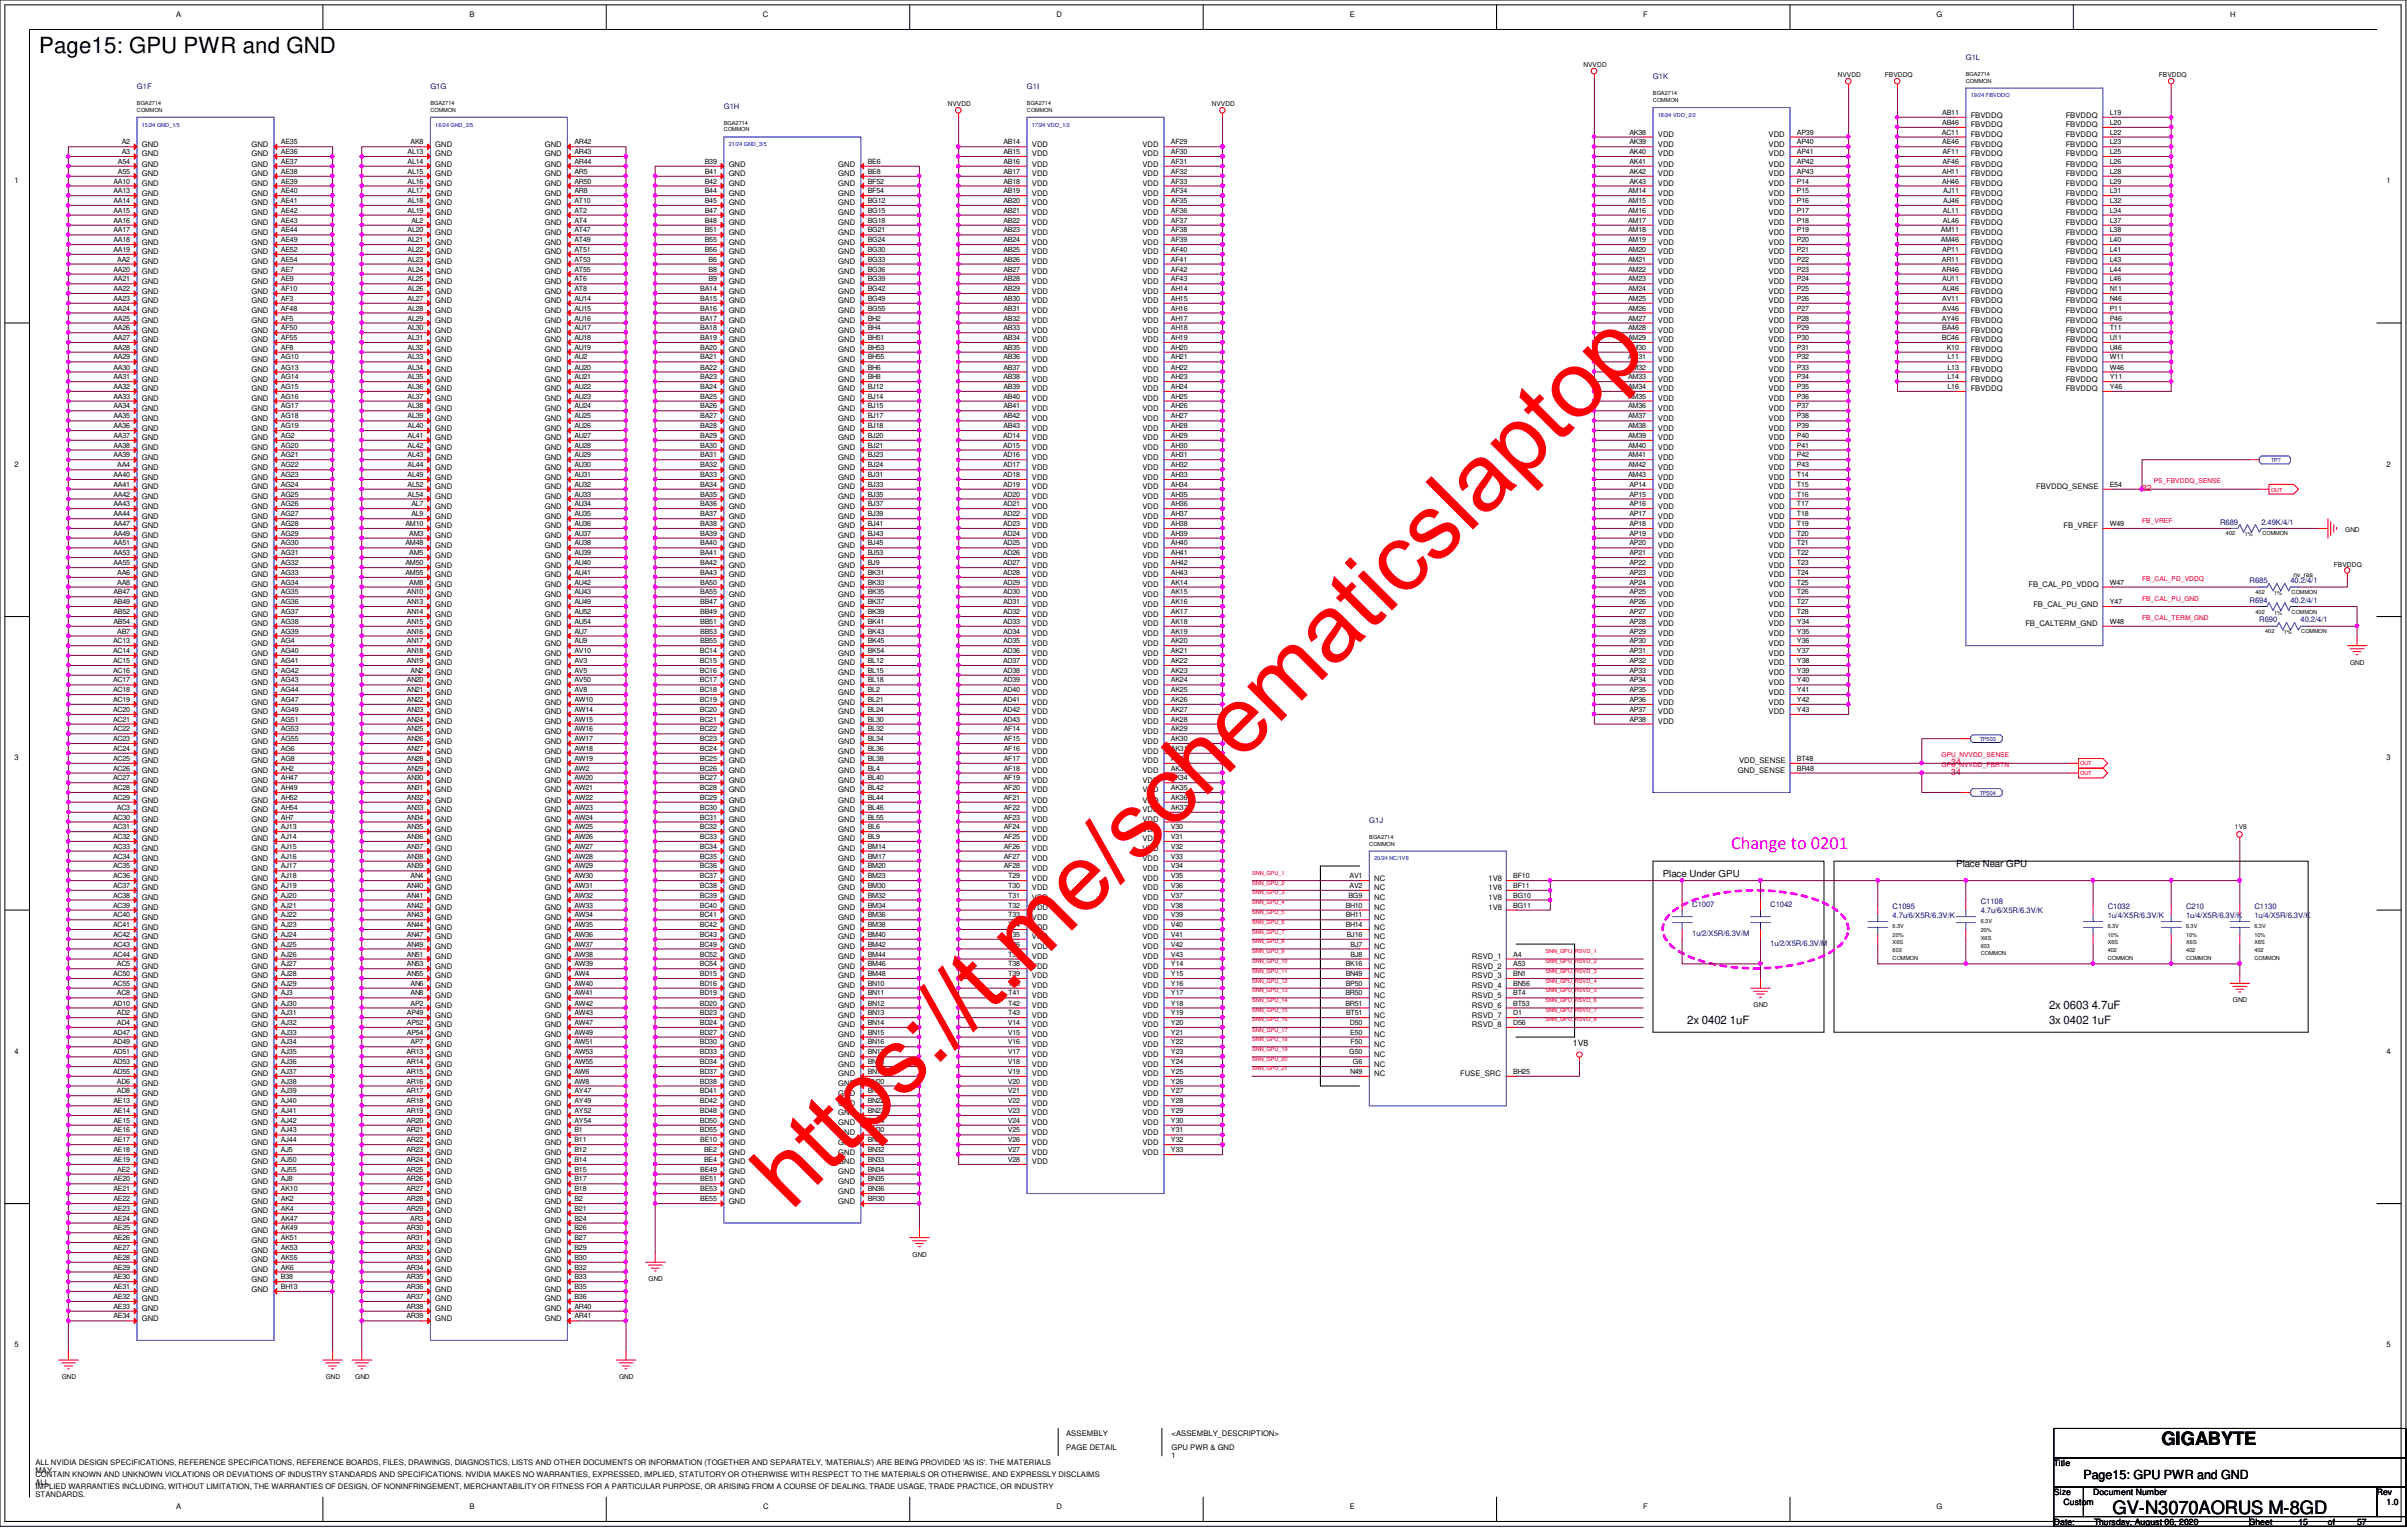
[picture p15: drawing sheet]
<svg xmlns="http://www.w3.org/2000/svg" width="294mm" height="186mm" viewBox="0 0 294 186" stroke-linecap="round" stroke-linejoin="round" font-family="sans-serif">
<defs><g id="words">
<text font-size="11.4" fill="#f00" x="96.6" y="147.8" transform="rotate(-45 96.6 147.8)">https://t.me/schematicslaptop</text>
<text font-size="2.7" x="4.8" y="6.5">Page15: GPU PWR and GND</text>
<text font-size="2.2" fill="#f0f" x="211.3" y="103.6">Change to 0201</text>
<g font-size="2.2">
<text x="263.8" y="176.4">GIGABYTE</text>
<text x="257.9" y="184.7">GV-N3070AORUS M-8GD</text>
</g>
<text font-size="1.5" x="254.3" y="180.5">Page15: GPU PWR and GND</text>
<g font-size="1.4">
<text x="206" y="124.9">2x 0402 1uF</text>
<text x="250.1" y="123.1">2x 0603 4.7uF</text>
<text x="250.1" y="124.9">3x 0402 1uF</text>
</g>
<g font-size="1.2">
<text x="202.9" y="107">Place Under GPU</text>
<text x="238.8" y="105.8">Place Near GPU</text>
</g>
<g font-size="1.1" fill="#f00">
<text x="261.5" y="59.9">32</text>
<text x="238.2" y="94.6">34</text>
<text x="238.2" y="93.4">34</text>
</g>
<g font-size="1.1">
<text x="192" y="127.6">1V8</text>
<text x="250.7" y="178.9">Title</text>
<text x="250.7" y="182.4">Size</text>
<text x="251.9" y="183.6">Custom</text>
<text x="255.5" y="182.4">Document Number</text>
<text x="290.1" y="182.4">Rev</text>
<text x="291.3" y="183.6">1.0</text>
<text x="250.7" y="186">Date:</text>
<text x="255.6" y="186">Thursday, August 06, 2020</text>
<text x="274.6" y="186">Sheet</text>
<text x="280.5" y="186">15</text>
<text x="284.1" y="186">of</text>
<text x="287.7" y="186">57</text>
</g>
<g font-size=".9">
<text x="21.5" y="2">A</text>
<text x="57.3" y="2">B</text>
<text x="93.1" y="2">C</text>
<text x="128.9" y="2">D</text>
<text x="164.8" y="2">E</text>
<text x="200.6" y="2">F</text>
<text x="236.4" y="2">G</text>
<text x="272.2" y="2">H</text>
<text x="14.9" y="17.6">A2</text>
<text x="17.3" y="17.9">GND</text>
<text x="30.7" y="17.9">GND</text>
<text x="34.3" y="17.6">AE35</text>
<text x="50.1" y="17.6">AK8</text>
<text x="53.1" y="17.9">GND</text>
<text x="66.5" y="17.9">GND</text>
<text x="70.1" y="17.6">AR42</text>
<text x="122.5" y="17.6">AB14</text>
<text x="125.9" y="17.9">VDD</text>
<text x="139.4" y="17.9">VDD</text>
<text x="142.9" y="17.6">AF29</text>
<text x="198.9" y="17.6">AK39</text>
<text x="198.9" y="16.4">AK38</text>
<text x="202.4" y="17.9">VDD</text>
<text x="202.4" y="16.7">VDD</text>
<text x="215.9" y="17.9">VDD</text>
<text x="215.9" y="16.7">VDD</text>
<text x="219.3" y="17.6">AP40</text>
<text x="219.3" y="16.4">AP39</text>
<text x="237" y="16.4">AC11</text>
<text x="237.1" y="17.6">AE46</text>
<text x="237.1" y="15.2">AB46</text>
<text x="237.1" y="14">AB11</text>
<text x="240.5" y="17.9">FBVDDQ</text>
<text x="240.5" y="16.7">FBVDDQ</text>
<text x="240.5" y="15.5">FBVDDQ</text>
<text x="240.5" y="14.4">FBVDDQ</text>
<text x="252.1" y="17.9">FBVDDQ</text>
<text x="252.1" y="16.7">FBVDDQ</text>
<text x="252.1" y="15.5">FBVDDQ</text>
<text x="252.1" y="14.4">FBVDDQ</text>
<text x="257.5" y="17.6">L23</text>
<text x="257.5" y="16.4">L22</text>
<text x="257.5" y="15.2">L20</text>
<text x="257.5" y="14">L19</text>
<text x="1.8" y="22.4">1</text>
<text x="13.8" y="23.6">AA13</text>
<text x="13.8" y="22.4">AA10</text>
<text x="14.4" y="21.2">A55</text>
<text x="14.4" y="20">A54</text>
<text x="14.9" y="18.8">A3</text>
<text x="17.3" y="23.9">GND</text>
<text x="17.3" y="22.7">GND</text>
<text x="17.3" y="21.5">GND</text>
<text x="17.3" y="20.3">GND</text>
<text x="17.3" y="19.1">GND</text>
<text x="30.7" y="23.9">GND</text>
<text x="30.7" y="22.7">GND</text>
<text x="30.7" y="21.5">GND</text>
<text x="30.7" y="20.3">GND</text>
<text x="30.7" y="19.1">GND</text>
<text x="34.3" y="23.6">AE40</text>
<text x="34.3" y="22.4">AE39</text>
<text x="34.3" y="21.2">AE38</text>
<text x="34.3" y="20">AE37</text>
<text x="34.3" y="18.8">AE36</text>
<text x="49.7" y="23.6">AL17</text>
<text x="49.7" y="22.4">AL16</text>
<text x="49.7" y="21.2">AL15</text>
<text x="49.7" y="20">AL14</text>
<text x="49.7" y="18.8">AL13</text>
<text x="53.1" y="23.9">GND</text>
<text x="53.1" y="22.7">GND</text>
<text x="53.1" y="21.5">GND</text>
<text x="53.1" y="20.3">GND</text>
<text x="53.1" y="19.1">GND</text>
<text x="66.5" y="23.9">GND</text>
<text x="66.5" y="22.7">GND</text>
<text x="66.5" y="21.5">GND</text>
<text x="66.5" y="20.3">GND</text>
<text x="66.5" y="19.1">GND</text>
<text x="70.1" y="23.6">AR8</text>
<text x="70.1" y="22.4">AR50</text>
<text x="70.1" y="21.2">AR5</text>
<text x="70.1" y="20">AR44</text>
<text x="70.1" y="18.8">AR43</text>
<text x="86" y="23.6">B44</text>
<text x="86" y="22.4">B42</text>
<text x="86" y="21.2">B41</text>
<text x="86" y="20">B39</text>
<text x="88.9" y="23.9">GND</text>
<text x="88.9" y="22.7">GND</text>
<text x="88.9" y="21.5">GND</text>
<text x="88.9" y="20.3">GND</text>
<text x="102.3" y="23.9">GND</text>
<text x="102.3" y="22.7">GND</text>
<text x="102.3" y="21.5">GND</text>
<text x="102.3" y="20.3">GND</text>
<text x="105.9" y="23.6">BF54</text>
<text x="105.9" y="22.4">BF52</text>
<text x="105.9" y="21.2">BE8</text>
<text x="105.9" y="20">BE6</text>
<text x="122.5" y="23.6">AB19</text>
<text x="122.5" y="22.4">AB18</text>
<text x="122.5" y="21.2">AB17</text>
<text x="122.5" y="20">AB16</text>
<text x="122.5" y="18.8">AB15</text>
<text x="125.9" y="23.9">VDD</text>
<text x="125.9" y="22.7">VDD</text>
<text x="125.9" y="21.5">VDD</text>
<text x="125.9" y="20.3">VDD</text>
<text x="125.9" y="19.1">VDD</text>
<text x="139.4" y="23.9">VDD</text>
<text x="139.4" y="22.7">VDD</text>
<text x="139.4" y="21.5">VDD</text>
<text x="139.4" y="20.3">VDD</text>
<text x="139.4" y="19.1">VDD</text>
<text x="142.9" y="23.6">AF34</text>
<text x="142.9" y="22.4">AF33</text>
<text x="142.9" y="21.2">AF32</text>
<text x="142.9" y="20">AF31</text>
<text x="142.9" y="18.8">AF30</text>
<text x="198.7" y="23.6">AM14</text>
<text x="198.9" y="22.4">AK43</text>
<text x="198.9" y="21.2">AK42</text>
<text x="198.9" y="20">AK41</text>
<text x="198.9" y="18.8">AK40</text>
<text x="202.4" y="23.9">VDD</text>
<text x="202.4" y="22.7">VDD</text>
<text x="202.4" y="21.5">VDD</text>
<text x="202.4" y="20.3">VDD</text>
<text x="202.4" y="19.1">VDD</text>
<text x="215.9" y="23.9">VDD</text>
<text x="215.9" y="22.7">VDD</text>
<text x="215.9" y="21.5">VDD</text>
<text x="215.9" y="20.3">VDD</text>
<text x="215.9" y="19.1">VDD</text>
<text x="219.3" y="23.6">P15</text>
<text x="219.3" y="22.4">P14</text>
<text x="219.3" y="21.2">AP43</text>
<text x="219.3" y="20">AP42</text>
<text x="219.3" y="18.8">AP41</text>
<text x="237.1" y="22.4">AH46</text>
<text x="237.1" y="21.2">AH11</text>
<text x="237.1" y="20">AF46</text>
<text x="237.1" y="18.8">AF11</text>
<text x="237.2" y="23.6">AJ11</text>
<text x="240.5" y="23.9">FBVDDQ</text>
<text x="240.5" y="22.7">FBVDDQ</text>
<text x="240.5" y="21.5">FBVDDQ</text>
<text x="240.5" y="20.3">FBVDDQ</text>
<text x="240.5" y="19.1">FBVDDQ</text>
<text x="252.1" y="23.9">FBVDDQ</text>
<text x="252.1" y="22.7">FBVDDQ</text>
<text x="252.1" y="21.5">FBVDDQ</text>
<text x="252.1" y="20.3">FBVDDQ</text>
<text x="252.1" y="19.1">FBVDDQ</text>
<text x="257.5" y="23.6">L31</text>
<text x="257.5" y="22.4">L29</text>
<text x="257.5" y="21.2">L28</text>
<text x="257.5" y="20">L26</text>
<text x="257.5" y="18.8">L25</text>
<text x="291.3" y="22.4">1</text>
<text x="13.8" y="29.5">AA18</text>
<text x="13.8" y="28.4">AA17</text>
<text x="13.8" y="27.2">AA16</text>
<text x="13.8" y="26">AA15</text>
<text x="13.8" y="24.8">AA14</text>
<text x="17.3" y="29.8">GND</text>
<text x="17.3" y="28.7">GND</text>
<text x="17.3" y="27.5">GND</text>
<text x="17.3" y="26.3">GND</text>
<text x="17.3" y="25.1">GND</text>
<text x="30.7" y="29.8">GND</text>
<text x="30.7" y="28.7">GND</text>
<text x="30.7" y="27.5">GND</text>
<text x="30.7" y="26.3">GND</text>
<text x="30.7" y="25.1">GND</text>
<text x="34.3" y="29.5">AE49</text>
<text x="34.3" y="28.4">AE44</text>
<text x="34.3" y="27.2">AE43</text>
<text x="34.3" y="26">AE42</text>
<text x="34.3" y="24.8">AE41</text>
<text x="49.7" y="29.5">AL21</text>
<text x="49.7" y="28.4">AL20</text>
<text x="49.7" y="26">AL19</text>
<text x="49.7" y="24.8">AL18</text>
<text x="50.2" y="27.2">AL2</text>
<text x="53.1" y="29.8">GND</text>
<text x="53.1" y="28.7">GND</text>
<text x="53.1" y="27.5">GND</text>
<text x="53.1" y="26.3">GND</text>
<text x="53.1" y="25.1">GND</text>
<text x="66.5" y="29.8">GND</text>
<text x="66.5" y="28.7">GND</text>
<text x="66.5" y="27.5">GND</text>
<text x="66.5" y="26.3">GND</text>
<text x="66.5" y="25.1">GND</text>
<text x="70.1" y="29.5">AT49</text>
<text x="70.1" y="28.4">AT47</text>
<text x="70.1" y="27.2">AT4</text>
<text x="70.1" y="26">AT2</text>
<text x="70.1" y="24.8">AT10</text>
<text x="86" y="29.5">B55</text>
<text x="86" y="28.4">B51</text>
<text x="86" y="27.2">B48</text>
<text x="86" y="26">B47</text>
<text x="86" y="24.8">B45</text>
<text x="88.9" y="29.8">GND</text>
<text x="88.9" y="28.7">GND</text>
<text x="88.9" y="27.5">GND</text>
<text x="88.9" y="26.3">GND</text>
<text x="88.9" y="25.1">GND</text>
<text x="102.3" y="29.8">GND</text>
<text x="102.3" y="28.7">GND</text>
<text x="102.3" y="27.5">GND</text>
<text x="102.3" y="26.3">GND</text>
<text x="102.3" y="25.1">GND</text>
<text x="105.9" y="29.5">BG24</text>
<text x="105.9" y="28.4">BG21</text>
<text x="105.9" y="27.2">BG18</text>
<text x="105.9" y="26">BG15</text>
<text x="105.9" y="24.8">BG12</text>
<text x="122.5" y="29.5">AB24</text>
<text x="122.5" y="28.4">AB23</text>
<text x="122.5" y="27.2">AB22</text>
<text x="122.5" y="26">AB21</text>
<text x="122.5" y="24.8">AB20</text>
<text x="125.9" y="29.8">VDD</text>
<text x="125.9" y="28.7">VDD</text>
<text x="125.9" y="27.5">VDD</text>
<text x="125.9" y="26.3">VDD</text>
<text x="125.9" y="25.1">VDD</text>
<text x="139.4" y="29.8">VDD</text>
<text x="139.4" y="28.7">VDD</text>
<text x="139.4" y="27.5">VDD</text>
<text x="139.4" y="26.3">VDD</text>
<text x="139.4" y="25.1">VDD</text>
<text x="142.9" y="29.5">AF39</text>
<text x="142.9" y="28.4">AF38</text>
<text x="142.9" y="27.2">AF37</text>
<text x="142.9" y="26">AF36</text>
<text x="142.9" y="24.8">AF35</text>
<text x="198.7" y="29.5">AM19</text>
<text x="198.7" y="28.4">AM18</text>
<text x="198.7" y="27.2">AM17</text>
<text x="198.7" y="26">AM16</text>
<text x="198.7" y="24.8">AM15</text>
<text x="202.4" y="29.8">VDD</text>
<text x="202.4" y="28.7">VDD</text>
<text x="202.4" y="27.5">VDD</text>
<text x="202.4" y="26.3">VDD</text>
<text x="202.4" y="25.1">VDD</text>
<text x="215.9" y="29.8">VDD</text>
<text x="215.9" y="28.7">VDD</text>
<text x="215.9" y="27.5">VDD</text>
<text x="215.9" y="26.3">VDD</text>
<text x="215.9" y="25.1">VDD</text>
<text x="219.3" y="29.5">P20</text>
<text x="219.3" y="28.4">P19</text>
<text x="219.3" y="27.2">P18</text>
<text x="219.3" y="26">P17</text>
<text x="219.3" y="24.8">P16</text>
<text x="236.9" y="29.5">AM46</text>
<text x="236.9" y="28.4">AM11</text>
<text x="237.2" y="27.2">AL46</text>
<text x="237.2" y="26">AL11</text>
<text x="237.2" y="24.8">AJ46</text>
<text x="240.5" y="29.8">FBVDDQ</text>
<text x="240.5" y="28.7">FBVDDQ</text>
<text x="240.5" y="27.5">FBVDDQ</text>
<text x="240.5" y="26.3">FBVDDQ</text>
<text x="240.5" y="25.1">FBVDDQ</text>
<text x="252.1" y="29.8">FBVDDQ</text>
<text x="252.1" y="28.7">FBVDDQ</text>
<text x="252.1" y="27.5">FBVDDQ</text>
<text x="252.1" y="26.3">FBVDDQ</text>
<text x="252.1" y="25.1">FBVDDQ</text>
<text x="257.5" y="29.5">L40</text>
<text x="257.5" y="28.4">L38</text>
<text x="257.5" y="27.2">L37</text>
<text x="257.5" y="26">L34</text>
<text x="257.5" y="24.8">L32</text>
<text x="13.8" y="35.5">AA22</text>
<text x="13.8" y="34.3">AA21</text>
<text x="13.8" y="33.1">AA20</text>
<text x="13.8" y="30.7">AA19</text>
<text x="14.3" y="31.9">AA2</text>
<text x="17.3" y="35.8">GND</text>
<text x="17.3" y="34.6">GND</text>
<text x="17.3" y="33.4">GND</text>
<text x="17.3" y="32.3">GND</text>
<text x="17.3" y="31">GND</text>
<text x="30.7" y="35.8">GND</text>
<text x="30.7" y="34.6">GND</text>
<text x="30.7" y="33.4">GND</text>
<text x="30.7" y="32.3">GND</text>
<text x="30.7" y="31">GND</text>
<text x="34.3" y="35.5">AF10</text>
<text x="34.3" y="34.3">AE9</text>
<text x="34.3" y="33.1">AE7</text>
<text x="34.3" y="31.9">AE54</text>
<text x="34.3" y="30.7">AE52</text>
<text x="49.7" y="35.5">AL26</text>
<text x="49.7" y="34.3">AL25</text>
<text x="49.7" y="33.1">AL24</text>
<text x="49.7" y="31.9">AL23</text>
<text x="49.7" y="30.7">AL22</text>
<text x="53.1" y="35.8">GND</text>
<text x="53.1" y="34.6">GND</text>
<text x="53.1" y="33.4">GND</text>
<text x="53.1" y="32.3">GND</text>
<text x="53.1" y="31">GND</text>
<text x="66.5" y="35.8">GND</text>
<text x="66.5" y="34.6">GND</text>
<text x="66.5" y="33.4">GND</text>
<text x="66.5" y="32.3">GND</text>
<text x="66.5" y="31">GND</text>
<text x="70.1" y="35.5">AT8</text>
<text x="70.1" y="34.3">AT6</text>
<text x="70.1" y="33.1">AT55</text>
<text x="70.1" y="31.9">AT53</text>
<text x="70.1" y="30.7">AT51</text>
<text x="85.5" y="35.5">BA14</text>
<text x="86" y="30.7">B56</text>
<text x="86.5" y="34.3">B9</text>
<text x="86.5" y="33.1">B8</text>
<text x="86.5" y="31.9">B6</text>
<text x="88.9" y="35.8">GND</text>
<text x="88.9" y="34.6">GND</text>
<text x="88.9" y="33.4">GND</text>
<text x="88.9" y="32.3">GND</text>
<text x="88.9" y="31">GND</text>
<text x="102.3" y="35.8">GND</text>
<text x="102.3" y="34.6">GND</text>
<text x="102.3" y="33.4">GND</text>
<text x="102.3" y="32.3">GND</text>
<text x="102.3" y="31">GND</text>
<text x="105.9" y="35.5">BG42</text>
<text x="105.9" y="34.3">BG39</text>
<text x="105.9" y="33.1">BG36</text>
<text x="105.9" y="31.9">BG33</text>
<text x="105.9" y="30.7">BG30</text>
<text x="122.5" y="35.5">AB29</text>
<text x="122.5" y="34.3">AB28</text>
<text x="122.5" y="33.1">AB27</text>
<text x="122.5" y="31.9">AB26</text>
<text x="122.5" y="30.7">AB25</text>
<text x="125.9" y="35.8">VDD</text>
<text x="125.9" y="34.6">VDD</text>
<text x="125.9" y="33.4">VDD</text>
<text x="125.9" y="32.3">VDD</text>
<text x="125.9" y="31">VDD</text>
<text x="139.4" y="35.8">VDD</text>
<text x="139.4" y="34.6">VDD</text>
<text x="139.4" y="33.4">VDD</text>
<text x="139.4" y="32.3">VDD</text>
<text x="139.4" y="31">VDD</text>
<text x="142.9" y="35.5">AH14</text>
<text x="142.9" y="34.3">AF43</text>
<text x="142.9" y="33.1">AF42</text>
<text x="142.9" y="31.9">AF41</text>
<text x="142.9" y="30.7">AF40</text>
<text x="198.7" y="35.5">AM24</text>
<text x="198.7" y="34.3">AM23</text>
<text x="198.7" y="33.1">AM22</text>
<text x="198.7" y="31.9">AM21</text>
<text x="198.7" y="30.7">AM20</text>
<text x="202.4" y="35.8">VDD</text>
<text x="202.4" y="34.6">VDD</text>
<text x="202.4" y="33.4">VDD</text>
<text x="202.4" y="32.3">VDD</text>
<text x="202.4" y="31">VDD</text>
<text x="215.9" y="35.8">VDD</text>
<text x="215.9" y="34.6">VDD</text>
<text x="215.9" y="33.4">VDD</text>
<text x="215.9" y="32.3">VDD</text>
<text x="215.9" y="31">VDD</text>
<text x="219.3" y="35.5">P25</text>
<text x="219.3" y="34.3">P24</text>
<text x="219.3" y="33.1">P23</text>
<text x="219.3" y="31.9">P22</text>
<text x="219.3" y="30.7">P21</text>
<text x="237" y="33.1">AR46</text>
<text x="237" y="31.9">AR11</text>
<text x="237.1" y="35.5">AU46</text>
<text x="237.1" y="34.3">AU11</text>
<text x="237.1" y="30.7">AP11</text>
<text x="240.5" y="35.8">FBVDDQ</text>
<text x="240.5" y="34.6">FBVDDQ</text>
<text x="240.5" y="33.4">FBVDDQ</text>
<text x="240.5" y="32.3">FBVDDQ</text>
<text x="240.5" y="31">FBVDDQ</text>
<text x="252.1" y="35.8">FBVDDQ</text>
<text x="252.1" y="34.6">FBVDDQ</text>
<text x="252.1" y="33.4">FBVDDQ</text>
<text x="252.1" y="32.3">FBVDDQ</text>
<text x="252.1" y="31">FBVDDQ</text>
<text x="257.5" y="35.5">N11</text>
<text x="257.5" y="34.3">L46</text>
<text x="257.5" y="33.1">L44</text>
<text x="257.5" y="31.9">L43</text>
<text x="257.5" y="30.7">L41</text>
<text x="13.8" y="41.5">AA27</text>
<text x="13.8" y="40.3">AA26</text>
<text x="13.8" y="39.1">AA25</text>
<text x="13.8" y="37.9">AA24</text>
<text x="13.8" y="36.7">AA23</text>
<text x="17.3" y="41.8">GND</text>
<text x="17.3" y="40.6">GND</text>
<text x="17.3" y="39.4">GND</text>
<text x="17.3" y="38.2">GND</text>
<text x="17.3" y="37">GND</text>
<text x="30.7" y="41.8">GND</text>
<text x="30.7" y="40.6">GND</text>
<text x="30.7" y="39.4">GND</text>
<text x="30.7" y="38.2">GND</text>
<text x="30.7" y="37">GND</text>
<text x="34.3" y="41.5">AF55</text>
<text x="34.3" y="40.3">AF50</text>
<text x="34.3" y="39.1">AF5</text>
<text x="34.3" y="37.9">AF48</text>
<text x="34.3" y="36.7">AF3</text>
<text x="49.7" y="41.5">AL31</text>
<text x="49.7" y="40.3">AL30</text>
<text x="49.7" y="39.1">AL29</text>
<text x="49.7" y="37.9">AL28</text>
<text x="49.7" y="36.7">AL27</text>
<text x="53.1" y="41.8">GND</text>
<text x="53.1" y="40.6">GND</text>
<text x="53.1" y="39.4">GND</text>
<text x="53.1" y="38.2">GND</text>
<text x="53.1" y="37">GND</text>
<text x="66.5" y="41.8">GND</text>
<text x="66.5" y="40.6">GND</text>
<text x="66.5" y="39.4">GND</text>
<text x="66.5" y="38.2">GND</text>
<text x="66.5" y="37">GND</text>
<text x="70.1" y="41.5">AU18</text>
<text x="70.1" y="40.3">AU17</text>
<text x="70.1" y="39.1">AU16</text>
<text x="70.1" y="37.9">AU15</text>
<text x="70.1" y="36.7">AU14</text>
<text x="85.5" y="41.5">BA19</text>
<text x="85.5" y="40.3">BA18</text>
<text x="85.5" y="39.1">BA17</text>
<text x="85.5" y="37.9">BA16</text>
<text x="85.5" y="36.7">BA15</text>
<text x="88.9" y="41.8">GND</text>
<text x="88.9" y="40.6">GND</text>
<text x="88.9" y="39.4">GND</text>
<text x="88.9" y="38.2">GND</text>
<text x="88.9" y="37">GND</text>
<text x="102.3" y="41.8">GND</text>
<text x="102.3" y="40.6">GND</text>
<text x="102.3" y="39.4">GND</text>
<text x="102.3" y="38.2">GND</text>
<text x="102.3" y="37">GND</text>
<text x="105.9" y="41.5">BH51</text>
<text x="105.9" y="40.3">BH4</text>
<text x="105.9" y="39.1">BH2</text>
<text x="105.9" y="37.9">BG55</text>
<text x="105.9" y="36.7">BG49</text>
<text x="122.5" y="41.5">AB34</text>
<text x="122.5" y="40.3">AB33</text>
<text x="122.5" y="39.1">AB32</text>
<text x="122.5" y="37.9">AB31</text>
<text x="122.5" y="36.7">AB30</text>
<text x="125.9" y="41.8">VDD</text>
<text x="125.9" y="40.6">VDD</text>
<text x="125.9" y="39.4">VDD</text>
<text x="125.9" y="38.2">VDD</text>
<text x="125.9" y="37">VDD</text>
<text x="139.4" y="41.8">VDD</text>
<text x="139.4" y="40.6">VDD</text>
<text x="139.4" y="39.4">VDD</text>
<text x="139.4" y="38.2">VDD</text>
<text x="139.4" y="37">VDD</text>
<text x="142.9" y="41.5">AH19</text>
<text x="142.9" y="40.3">AH18</text>
<text x="142.9" y="39.1">AH17</text>
<text x="142.9" y="37.9">AH16</text>
<text x="142.9" y="36.7">AH15</text>
<text x="198.7" y="41.5">AM29</text>
<text x="198.7" y="40.3">AM28</text>
<text x="198.7" y="39.1">AM27</text>
<text x="198.7" y="37.9">AM26</text>
<text x="198.7" y="36.7">AM25</text>
<text x="202.4" y="41.8">VDD</text>
<text x="202.4" y="40.6">VDD</text>
<text x="202.4" y="39.4">VDD</text>
<text x="202.4" y="38.2">VDD</text>
<text x="202.4" y="37">VDD</text>
<text x="215.9" y="41.8">VDD</text>
<text x="215.9" y="40.6">VDD</text>
<text x="215.9" y="39.4">VDD</text>
<text x="215.9" y="38.2">VDD</text>
<text x="215.9" y="37">VDD</text>
<text x="219.3" y="41.5">P30</text>
<text x="219.3" y="40.3">P29</text>
<text x="219.3" y="39.1">P28</text>
<text x="219.3" y="37.9">P27</text>
<text x="219.3" y="36.7">P26</text>
<text x="237" y="41.5">BC46</text>
<text x="237" y="39.1">AY46</text>
<text x="237.1" y="40.3">BA46</text>
<text x="237.1" y="37.9">AV46</text>
<text x="237.1" y="36.7">AV11</text>
<text x="240.5" y="41.8">FBVDDQ</text>
<text x="240.5" y="40.6">FBVDDQ</text>
<text x="240.5" y="39.4">FBVDDQ</text>
<text x="240.5" y="38.2">FBVDDQ</text>
<text x="240.5" y="37">FBVDDQ</text>
<text x="252.1" y="41.8">FBVDDQ</text>
<text x="252.1" y="40.6">FBVDDQ</text>
<text x="252.1" y="39.4">FBVDDQ</text>
<text x="252.1" y="38.2">FBVDDQ</text>
<text x="252.1" y="37">FBVDDQ</text>
<text x="257.5" y="41.5">U11</text>
<text x="257.5" y="40.3">T11</text>
<text x="257.5" y="39.1">P46</text>
<text x="257.5" y="37.9">P11</text>
<text x="257.5" y="36.7">N46</text>
<text x="13.8" y="47.5">AA32</text>
<text x="13.8" y="46.3">AA31</text>
<text x="13.8" y="45.1">AA30</text>
<text x="13.8" y="43.9">AA29</text>
<text x="13.8" y="42.7">AA28</text>
<text x="17.3" y="47.8">GND</text>
<text x="17.3" y="46.6">GND</text>
<text x="17.3" y="45.4">GND</text>
<text x="17.3" y="44.2">GND</text>
<text x="17.3" y="43">GND</text>
<text x="30.7" y="47.8">GND</text>
<text x="30.7" y="46.6">GND</text>
<text x="30.7" y="45.4">GND</text>
<text x="30.7" y="44.2">GND</text>
<text x="30.7" y="43">GND</text>
<text x="34.3" y="47.5">AG15</text>
<text x="34.3" y="46.3">AG14</text>
<text x="34.3" y="45.1">AG13</text>
<text x="34.3" y="43.9">AG10</text>
<text x="34.3" y="42.7">AF8</text>
<text x="49.7" y="47.5">AL36</text>
<text x="49.7" y="46.3">AL35</text>
<text x="49.7" y="45.1">AL34</text>
<text x="49.7" y="43.9">AL33</text>
<text x="49.7" y="42.7">AL32</text>
<text x="53.1" y="47.8">GND</text>
<text x="53.1" y="46.6">GND</text>
<text x="53.1" y="45.4">GND</text>
<text x="53.1" y="44.2">GND</text>
<text x="53.1" y="43">GND</text>
<text x="66.5" y="47.8">GND</text>
<text x="66.5" y="46.6">GND</text>
<text x="66.5" y="45.4">GND</text>
<text x="66.5" y="44.2">GND</text>
<text x="66.5" y="43">GND</text>
<text x="70.1" y="47.5">AU22</text>
<text x="70.1" y="46.3">AU21</text>
<text x="70.1" y="45.1">AU20</text>
<text x="70.1" y="43.9">AU2</text>
<text x="70.1" y="42.7">AU19</text>
<text x="85.5" y="47.5">BA24</text>
<text x="85.5" y="46.3">BA23</text>
<text x="85.5" y="45.1">BA22</text>
<text x="85.5" y="43.9">BA21</text>
<text x="85.5" y="42.7">BA20</text>
<text x="88.9" y="47.8">GND</text>
<text x="88.9" y="46.6">GND</text>
<text x="88.9" y="45.4">GND</text>
<text x="88.9" y="44.2">GND</text>
<text x="88.9" y="43">GND</text>
<text x="102.3" y="47.8">GND</text>
<text x="102.3" y="46.6">GND</text>
<text x="102.3" y="45.4">GND</text>
<text x="102.3" y="44.2">GND</text>
<text x="102.3" y="43">GND</text>
<text x="105.9" y="47.5">BJ12</text>
<text x="105.9" y="46.3">BH8</text>
<text x="105.9" y="45.1">BH6</text>
<text x="105.9" y="43.9">BH55</text>
<text x="105.9" y="42.7">BH53</text>
<text x="122.5" y="47.5">AB39</text>
<text x="122.5" y="46.3">AB38</text>
<text x="122.5" y="45.1">AB37</text>
<text x="122.5" y="43.9">AB36</text>
<text x="122.5" y="42.7">AB35</text>
<text x="125.9" y="47.8">VDD</text>
<text x="125.9" y="46.6">VDD</text>
<text x="125.9" y="45.4">VDD</text>
<text x="125.9" y="44.2">VDD</text>
<text x="125.9" y="43">VDD</text>
<text x="139.4" y="47.8">VDD</text>
<text x="139.4" y="46.6">VDD</text>
<text x="139.4" y="45.4">VDD</text>
<text x="139.4" y="44.2">VDD</text>
<text x="139.4" y="43">VDD</text>
<text x="142.9" y="47.5">AH24</text>
<text x="142.9" y="46.3">AH23</text>
<text x="142.9" y="45.1">AH22</text>
<text x="142.9" y="43.9">AH21</text>
<text x="142.9" y="42.7">AH20</text>
<text x="198.7" y="47.5">AM34</text>
<text x="198.7" y="46.3">AM33</text>
<text x="198.7" y="45.1">AM32</text>
<text x="198.7" y="43.9">AM31</text>
<text x="198.7" y="42.7">AM30</text>
<text x="202.4" y="47.8">VDD</text>
<text x="202.4" y="46.6">VDD</text>
<text x="202.4" y="45.4">VDD</text>
<text x="202.4" y="44.2">VDD</text>
<text x="202.4" y="43">VDD</text>
<text x="215.9" y="47.8">VDD</text>
<text x="215.9" y="46.6">VDD</text>
<text x="215.9" y="45.4">VDD</text>
<text x="215.9" y="44.2">VDD</text>
<text x="215.9" y="43">VDD</text>
<text x="219.3" y="47.5">P35</text>
<text x="219.3" y="46.3">P34</text>
<text x="219.3" y="45.1">P33</text>
<text x="219.3" y="43.9">P32</text>
<text x="219.3" y="42.7">P31</text>
<text x="237.6" y="42.7">K10</text>
<text x="237.7" y="47.5">L16</text>
<text x="237.7" y="46.3">L14</text>
<text x="237.7" y="45.1">L13</text>
<text x="237.7" y="43.9">L11</text>
<text x="240.5" y="47.8">FBVDDQ</text>
<text x="240.5" y="46.6">FBVDDQ</text>
<text x="240.5" y="45.4">FBVDDQ</text>
<text x="240.5" y="44.2">FBVDDQ</text>
<text x="240.5" y="43">FBVDDQ</text>
<text x="252.1" y="47.8">FBVDDQ</text>
<text x="252.1" y="46.6">FBVDDQ</text>
<text x="252.1" y="45.4">FBVDDQ</text>
<text x="252.1" y="44.2">FBVDDQ</text>
<text x="252.1" y="43">FBVDDQ</text>
<text x="257.5" y="47.5">Y46</text>
<text x="257.5" y="46.3">Y11</text>
<text x="257.5" y="45.1">W46</text>
<text x="257.5" y="43.9">W11</text>
<text x="257.5" y="42.7">U46</text>
<text x="13.8" y="53.4">AA37</text>
<text x="13.8" y="52.2">AA36</text>
<text x="13.8" y="51.1">AA35</text>
<text x="13.8" y="49.8">AA34</text>
<text x="13.8" y="48.6">AA33</text>
<text x="17.3" y="53.7">GND</text>
<text x="17.3" y="52.5">GND</text>
<text x="17.3" y="51.4">GND</text>
<text x="17.3" y="50.2">GND</text>
<text x="17.3" y="48.9">GND</text>
<text x="30.7" y="53.7">GND</text>
<text x="30.7" y="52.5">GND</text>
<text x="30.7" y="51.4">GND</text>
<text x="30.7" y="50.2">GND</text>
<text x="30.7" y="48.9">GND</text>
<text x="34.3" y="53.4">AG2</text>
<text x="34.3" y="52.2">AG19</text>
<text x="34.3" y="51.1">AG18</text>
<text x="34.3" y="49.8">AG17</text>
<text x="34.3" y="48.6">AG16</text>
<text x="49.7" y="53.4">AL41</text>
<text x="49.7" y="52.2">AL40</text>
<text x="49.7" y="51.1">AL39</text>
<text x="49.7" y="49.8">AL38</text>
<text x="49.7" y="48.6">AL37</text>
<text x="53.1" y="53.7">GND</text>
<text x="53.1" y="52.5">GND</text>
<text x="53.1" y="51.4">GND</text>
<text x="53.1" y="50.2">GND</text>
<text x="53.1" y="48.9">GND</text>
<text x="66.5" y="53.7">GND</text>
<text x="66.5" y="52.5">GND</text>
<text x="66.5" y="51.4">GND</text>
<text x="66.5" y="50.2">GND</text>
<text x="66.5" y="48.9">GND</text>
<text x="70.1" y="53.4">AU27</text>
<text x="70.1" y="52.2">AU26</text>
<text x="70.1" y="51.1">AU25</text>
<text x="70.1" y="49.8">AU24</text>
<text x="70.1" y="48.6">AU23</text>
<text x="85.5" y="53.4">BA29</text>
<text x="85.5" y="52.2">BA28</text>
<text x="85.5" y="51.1">BA27</text>
<text x="85.5" y="49.8">BA26</text>
<text x="85.5" y="48.6">BA25</text>
<text x="88.9" y="53.7">GND</text>
<text x="88.9" y="52.5">GND</text>
<text x="88.9" y="51.4">GND</text>
<text x="88.9" y="50.2">GND</text>
<text x="88.9" y="48.9">GND</text>
<text x="102.3" y="53.7">GND</text>
<text x="102.3" y="52.5">GND</text>
<text x="102.3" y="51.4">GND</text>
<text x="102.3" y="50.2">GND</text>
<text x="102.3" y="48.9">GND</text>
<text x="105.9" y="53.4">BJ20</text>
<text x="105.9" y="52.2">BJ18</text>
<text x="105.9" y="51.1">BJ17</text>
<text x="105.9" y="49.8">BJ15</text>
<text x="105.9" y="48.6">BJ14</text>
<text x="122.4" y="53.4">AD14</text>
<text x="122.5" y="52.2">AB43</text>
<text x="122.5" y="51.1">AB42</text>
<text x="122.5" y="49.8">AB41</text>
<text x="122.5" y="48.6">AB40</text>
<text x="125.9" y="53.7">VDD</text>
<text x="125.9" y="52.5">VDD</text>
<text x="125.9" y="51.4">VDD</text>
<text x="125.9" y="50.2">VDD</text>
<text x="125.9" y="48.9">VDD</text>
<text x="139.4" y="53.7">VDD</text>
<text x="139.4" y="52.5">VDD</text>
<text x="139.4" y="51.4">VDD</text>
<text x="139.4" y="50.2">VDD</text>
<text x="139.4" y="48.9">VDD</text>
<text x="142.9" y="53.4">AH29</text>
<text x="142.9" y="52.2">AH28</text>
<text x="142.9" y="51.1">AH27</text>
<text x="142.9" y="49.8">AH26</text>
<text x="142.9" y="48.6">AH25</text>
<text x="198.7" y="53.4">AM39</text>
<text x="198.7" y="52.2">AM38</text>
<text x="198.7" y="51.1">AM37</text>
<text x="198.7" y="49.8">AM36</text>
<text x="198.7" y="48.6">AM35</text>
<text x="202.4" y="53.7">VDD</text>
<text x="202.4" y="52.5">VDD</text>
<text x="202.4" y="51.4">VDD</text>
<text x="202.4" y="50.2">VDD</text>
<text x="202.4" y="48.9">VDD</text>
<text x="215.9" y="53.7">VDD</text>
<text x="215.9" y="52.5">VDD</text>
<text x="215.9" y="51.4">VDD</text>
<text x="215.9" y="50.2">VDD</text>
<text x="215.9" y="48.9">VDD</text>
<text x="219.3" y="53.4">P40</text>
<text x="219.3" y="52.2">P39</text>
<text x="219.3" y="51.1">P38</text>
<text x="219.3" y="49.8">P37</text>
<text x="219.3" y="48.6">P36</text>
<text x="1.8" y="56.9">2</text>
<text x="13.8" y="59.4">AA41</text>
<text x="13.8" y="58.2">AA40</text>
<text x="13.8" y="55.8">AA39</text>
<text x="13.8" y="54.6">AA38</text>
<text x="14.3" y="57">AA4</text>
<text x="17.3" y="59.7">GND</text>
<text x="17.3" y="58.5">GND</text>
<text x="17.3" y="57.3">GND</text>
<text x="17.3" y="56.1">GND</text>
<text x="17.3" y="54.9">GND</text>
<text x="30.7" y="59.7">GND</text>
<text x="30.7" y="58.5">GND</text>
<text x="30.7" y="57.3">GND</text>
<text x="30.7" y="56.1">GND</text>
<text x="30.7" y="54.9">GND</text>
<text x="34.3" y="59.4">AG24</text>
<text x="34.3" y="58.2">AG23</text>
<text x="34.3" y="57">AG22</text>
<text x="34.3" y="55.8">AG21</text>
<text x="34.3" y="54.6">AG20</text>
<text x="49.7" y="59.4">AL52</text>
<text x="49.7" y="58.2">AL49</text>
<text x="49.7" y="57">AL44</text>
<text x="49.7" y="55.8">AL43</text>
<text x="49.7" y="54.6">AL42</text>
<text x="53.1" y="59.7">GND</text>
<text x="53.1" y="58.5">GND</text>
<text x="53.1" y="57.3">GND</text>
<text x="53.1" y="56.1">GND</text>
<text x="53.1" y="54.9">GND</text>
<text x="66.5" y="59.7">GND</text>
<text x="66.5" y="58.5">GND</text>
<text x="66.5" y="57.3">GND</text>
<text x="66.5" y="56.1">GND</text>
<text x="66.5" y="54.9">GND</text>
<text x="70.1" y="59.4">AU32</text>
<text x="70.1" y="58.2">AU31</text>
<text x="70.1" y="57">AU30</text>
<text x="70.1" y="55.8">AU29</text>
<text x="70.1" y="54.6">AU28</text>
<text x="85.5" y="59.4">BA34</text>
<text x="85.5" y="58.2">BA33</text>
<text x="85.5" y="57">BA32</text>
<text x="85.5" y="55.8">BA31</text>
<text x="85.5" y="54.6">BA30</text>
<text x="88.9" y="59.7">GND</text>
<text x="88.9" y="58.5">GND</text>
<text x="88.9" y="57.3">GND</text>
<text x="88.9" y="56.1">GND</text>
<text x="88.9" y="54.9">GND</text>
<text x="102.3" y="59.7">GND</text>
<text x="102.3" y="58.5">GND</text>
<text x="102.3" y="57.3">GND</text>
<text x="102.3" y="56.1">GND</text>
<text x="102.3" y="54.9">GND</text>
<text x="105.9" y="59.4">BJ33</text>
<text x="105.9" y="58.2">BJ31</text>
<text x="105.9" y="57">BJ24</text>
<text x="105.9" y="55.8">BJ23</text>
<text x="105.9" y="54.6">BJ21</text>
<text x="122.4" y="59.4">AD19</text>
<text x="122.4" y="58.2">AD18</text>
<text x="122.4" y="57">AD17</text>
<text x="122.4" y="55.8">AD16</text>
<text x="122.4" y="54.6">AD15</text>
<text x="125.9" y="59.7">VDD</text>
<text x="125.9" y="58.5">VDD</text>
<text x="125.9" y="57.3">VDD</text>
<text x="125.9" y="56.1">VDD</text>
<text x="125.9" y="54.9">VDD</text>
<text x="139.4" y="59.7">VDD</text>
<text x="139.4" y="58.5">VDD</text>
<text x="139.4" y="57.3">VDD</text>
<text x="139.4" y="56.1">VDD</text>
<text x="139.4" y="54.9">VDD</text>
<text x="142.9" y="59.4">AH34</text>
<text x="142.9" y="58.2">AH33</text>
<text x="142.9" y="57">AH32</text>
<text x="142.9" y="55.8">AH31</text>
<text x="142.9" y="54.6">AH30</text>
<text x="198.7" y="58.2">AM43</text>
<text x="198.7" y="57">AM42</text>
<text x="198.7" y="55.8">AM41</text>
<text x="198.7" y="54.6">AM40</text>
<text x="198.9" y="59.4">AP14</text>
<text x="202.4" y="59.7">VDD</text>
<text x="202.4" y="58.5">VDD</text>
<text x="202.4" y="57.3">VDD</text>
<text x="202.4" y="56.1">VDD</text>
<text x="202.4" y="54.9">VDD</text>
<text x="215.9" y="59.7">VDD</text>
<text x="215.9" y="58.5">VDD</text>
<text x="215.9" y="57.3">VDD</text>
<text x="215.9" y="56.1">VDD</text>
<text x="215.9" y="54.9">VDD</text>
<text x="219.3" y="59.4">T15</text>
<text x="219.3" y="58.2">T14</text>
<text x="219.3" y="57">P43</text>
<text x="219.3" y="55.8">P42</text>
<text x="219.3" y="54.6">P41</text>
<text x="248.5" y="59.7">FBVDDQ_SENSE</text>
<text x="257.5" y="59.4">E54</text>
<text x="291.3" y="56.9">2</text>
<text x="13.8" y="65.4">AA49</text>
<text x="13.8" y="64.2">AA47</text>
<text x="13.8" y="63">AA44</text>
<text x="13.8" y="61.8">AA43</text>
<text x="13.8" y="60.6">AA42</text>
<text x="17.3" y="65.7">GND</text>
<text x="17.3" y="64.5">GND</text>
<text x="17.3" y="63.3">GND</text>
<text x="17.3" y="62.1">GND</text>
<text x="17.3" y="60.9">GND</text>
<text x="30.7" y="65.7">GND</text>
<text x="30.7" y="64.5">GND</text>
<text x="30.7" y="63.3">GND</text>
<text x="30.7" y="62.1">GND</text>
<text x="30.7" y="60.9">GND</text>
<text x="34.3" y="65.4">AG29</text>
<text x="34.3" y="64.2">AG28</text>
<text x="34.3" y="63">AG27</text>
<text x="34.3" y="61.8">AG26</text>
<text x="34.3" y="60.6">AG25</text>
<text x="49.5" y="64.2">AM10</text>
<text x="49.7" y="60.6">AL54</text>
<text x="50" y="65.4">AM3</text>
<text x="50.2" y="63">AL9</text>
<text x="50.2" y="61.8">AL7</text>
<text x="53.1" y="65.7">GND</text>
<text x="53.1" y="64.5">GND</text>
<text x="53.1" y="63.3">GND</text>
<text x="53.1" y="62.1">GND</text>
<text x="53.1" y="60.9">GND</text>
<text x="66.5" y="65.7">GND</text>
<text x="66.5" y="64.5">GND</text>
<text x="66.5" y="63.3">GND</text>
<text x="66.5" y="62.1">GND</text>
<text x="66.5" y="60.9">GND</text>
<text x="70.1" y="65.4">AU37</text>
<text x="70.1" y="64.2">AU36</text>
<text x="70.1" y="63">AU35</text>
<text x="70.1" y="61.8">AU34</text>
<text x="70.1" y="60.6">AU33</text>
<text x="85.5" y="65.4">BA39</text>
<text x="85.5" y="64.2">BA38</text>
<text x="85.5" y="63">BA37</text>
<text x="85.5" y="61.8">BA36</text>
<text x="85.5" y="60.6">BA35</text>
<text x="88.9" y="65.7">GND</text>
<text x="88.9" y="64.5">GND</text>
<text x="88.9" y="63.3">GND</text>
<text x="88.9" y="62.1">GND</text>
<text x="88.9" y="60.9">GND</text>
<text x="102.3" y="65.7">GND</text>
<text x="102.3" y="64.5">GND</text>
<text x="102.3" y="63.3">GND</text>
<text x="102.3" y="62.1">GND</text>
<text x="102.3" y="60.9">GND</text>
<text x="105.9" y="65.4">BJ43</text>
<text x="105.9" y="64.2">BJ41</text>
<text x="105.9" y="63">BJ39</text>
<text x="105.9" y="61.8">BJ37</text>
<text x="105.9" y="60.6">BJ35</text>
<text x="122.4" y="65.4">AD24</text>
<text x="122.4" y="64.2">AD23</text>
<text x="122.4" y="63">AD22</text>
<text x="122.4" y="61.8">AD21</text>
<text x="122.4" y="60.6">AD20</text>
<text x="125.9" y="65.7">VDD</text>
<text x="125.9" y="64.5">VDD</text>
<text x="125.9" y="63.3">VDD</text>
<text x="125.9" y="62.1">VDD</text>
<text x="125.9" y="60.9">VDD</text>
<text x="139.4" y="65.7">VDD</text>
<text x="139.4" y="64.5">VDD</text>
<text x="139.4" y="63.3">VDD</text>
<text x="139.4" y="62.1">VDD</text>
<text x="139.4" y="60.9">VDD</text>
<text x="142.9" y="65.4">AH39</text>
<text x="142.9" y="64.2">AH38</text>
<text x="142.9" y="63">AH37</text>
<text x="142.9" y="61.8">AH36</text>
<text x="142.9" y="60.6">AH35</text>
<text x="198.9" y="65.4">AP19</text>
<text x="198.9" y="64.2">AP18</text>
<text x="198.9" y="63">AP17</text>
<text x="198.9" y="61.8">AP16</text>
<text x="198.9" y="60.6">AP15</text>
<text x="202.4" y="65.7">VDD</text>
<text x="202.4" y="64.5">VDD</text>
<text x="202.4" y="63.3">VDD</text>
<text x="202.4" y="62.1">VDD</text>
<text x="202.4" y="60.9">VDD</text>
<text x="215.9" y="65.7">VDD</text>
<text x="215.9" y="64.5">VDD</text>
<text x="215.9" y="63.3">VDD</text>
<text x="215.9" y="62.1">VDD</text>
<text x="215.9" y="60.9">VDD</text>
<text x="219.3" y="65.4">T20</text>
<text x="219.3" y="64.2">T19</text>
<text x="219.3" y="63">T18</text>
<text x="219.3" y="61.8">T17</text>
<text x="219.3" y="60.6">T16</text>
<text x="251.9" y="64.5">FB_VREF</text>
<text x="257.5" y="64.2">W49</text>
<text x="13.8" y="69">AA55</text>
<text x="13.8" y="67.7">AA53</text>
<text x="13.8" y="66.5">AA51</text>
<text x="14.3" y="71.3">AA8</text>
<text x="14.3" y="70.1">AA6</text>
<text x="17.3" y="71.6">GND</text>
<text x="17.3" y="70.4">GND</text>
<text x="17.3" y="69.3">GND</text>
<text x="17.3" y="68.1">GND</text>
<text x="17.3" y="66.8">GND</text>
<text x="30.7" y="71.6">GND</text>
<text x="30.7" y="70.4">GND</text>
<text x="30.7" y="69.3">GND</text>
<text x="30.7" y="68.1">GND</text>
<text x="30.7" y="66.8">GND</text>
<text x="34.3" y="71.3">AG34</text>
<text x="34.3" y="70.1">AG33</text>
<text x="34.3" y="69">AG32</text>
<text x="34.3" y="67.7">AG31</text>
<text x="34.3" y="66.5">AG30</text>
<text x="49.5" y="70.1">AM55</text>
<text x="49.5" y="69">AM50</text>
<text x="49.5" y="66.5">AM48</text>
<text x="50" y="71.3">AM8</text>
<text x="50" y="67.7">AM5</text>
<text x="53.1" y="71.6">GND</text>
<text x="53.1" y="70.4">GND</text>
<text x="53.1" y="69.3">GND</text>
<text x="53.1" y="68.1">GND</text>
<text x="53.1" y="66.8">GND</text>
<text x="66.5" y="71.6">GND</text>
<text x="66.5" y="70.4">GND</text>
<text x="66.5" y="69.3">GND</text>
<text x="66.5" y="68.1">GND</text>
<text x="66.5" y="66.8">GND</text>
<text x="70.1" y="71.3">AU42</text>
<text x="70.1" y="70.1">AU41</text>
<text x="70.1" y="69">AU40</text>
<text x="70.1" y="67.7">AU39</text>
<text x="70.1" y="66.5">AU38</text>
<text x="85.5" y="71.3">BA50</text>
<text x="85.5" y="70.1">BA43</text>
<text x="85.5" y="69">BA42</text>
<text x="85.5" y="67.7">BA41</text>
<text x="85.5" y="66.5">BA40</text>
<text x="88.9" y="71.6">GND</text>
<text x="88.9" y="70.4">GND</text>
<text x="88.9" y="69.3">GND</text>
<text x="88.9" y="68.1">GND</text>
<text x="88.9" y="66.8">GND</text>
<text x="102.3" y="71.6">GND</text>
<text x="102.3" y="70.4">GND</text>
<text x="102.3" y="69.3">GND</text>
<text x="102.3" y="68.1">GND</text>
<text x="102.3" y="66.8">GND</text>
<text x="105.9" y="71.3">BK33</text>
<text x="105.9" y="70.1">BK31</text>
<text x="105.9" y="69">BJ9</text>
<text x="105.9" y="67.7">BJ53</text>
<text x="105.9" y="66.5">BJ45</text>
<text x="122.4" y="71.3">AD29</text>
<text x="122.4" y="70.1">AD28</text>
<text x="122.4" y="69">AD27</text>
<text x="122.4" y="67.7">AD26</text>
<text x="122.4" y="66.5">AD25</text>
<text x="125.9" y="71.6">VDD</text>
<text x="125.9" y="70.4">VDD</text>
<text x="125.9" y="69.3">VDD</text>
<text x="125.9" y="68.1">VDD</text>
<text x="125.9" y="66.8">VDD</text>
<text x="139.4" y="71.6">VDD</text>
<text x="139.4" y="70.4">VDD</text>
<text x="139.4" y="69.3">VDD</text>
<text x="139.4" y="68.1">VDD</text>
<text x="139.4" y="66.8">VDD</text>
<text x="142.9" y="71.3">AK14</text>
<text x="142.9" y="70.1">AH43</text>
<text x="142.9" y="69">AH42</text>
<text x="142.9" y="67.7">AH41</text>
<text x="142.9" y="66.5">AH40</text>
<text x="198.9" y="71.3">AP24</text>
<text x="198.9" y="70.1">AP23</text>
<text x="198.9" y="69">AP22</text>
<text x="198.9" y="67.7">AP21</text>
<text x="198.9" y="66.5">AP20</text>
<text x="202.4" y="71.6">VDD</text>
<text x="202.4" y="70.4">VDD</text>
<text x="202.4" y="69.3">VDD</text>
<text x="202.4" y="68.1">VDD</text>
<text x="202.4" y="66.8">VDD</text>
<text x="215.9" y="71.6">VDD</text>
<text x="215.9" y="70.4">VDD</text>
<text x="215.9" y="69.3">VDD</text>
<text x="215.9" y="68.1">VDD</text>
<text x="215.9" y="66.8">VDD</text>
<text x="219.3" y="71.3">T25</text>
<text x="219.3" y="70.1">T24</text>
<text x="219.3" y="69">T23</text>
<text x="219.3" y="67.7">T22</text>
<text x="219.3" y="66.5">T21</text>
<text x="247.6" y="71.6">FB_CAL_PD_VDDQ</text>
<text x="257.5" y="71.3">W47</text>
<text x="13.8" y="76.1">AB54</text>
<text x="13.8" y="74.9">AB52</text>
<text x="13.8" y="73.7">AB49</text>
<text x="13.8" y="72.5">AB47</text>
<text x="14.3" y="77.3">AB7</text>
<text x="17.3" y="77.6">GND</text>
<text x="17.3" y="76.4">GND</text>
<text x="17.3" y="75.2">GND</text>
<text x="17.3" y="74">GND</text>
<text x="17.3" y="72.8">GND</text>
<text x="30.7" y="77.6">GND</text>
<text x="30.7" y="76.4">GND</text>
<text x="30.7" y="75.2">GND</text>
<text x="30.7" y="74">GND</text>
<text x="30.7" y="72.8">GND</text>
<text x="34.3" y="77.3">AG39</text>
<text x="34.3" y="76.1">AG38</text>
<text x="34.3" y="74.9">AG37</text>
<text x="34.3" y="73.7">AG36</text>
<text x="34.3" y="72.5">AG35</text>
<text x="49.7" y="77.3">AN16</text>
<text x="49.7" y="76.1">AN15</text>
<text x="49.7" y="74.9">AN14</text>
<text x="49.7" y="73.7">AN13</text>
<text x="49.7" y="72.5">AN10</text>
<text x="53.1" y="77.6">GND</text>
<text x="53.1" y="76.4">GND</text>
<text x="53.1" y="75.2">GND</text>
<text x="53.1" y="74">GND</text>
<text x="53.1" y="72.8">GND</text>
<text x="66.5" y="77.6">GND</text>
<text x="66.5" y="76.4">GND</text>
<text x="66.5" y="75.2">GND</text>
<text x="66.5" y="74">GND</text>
<text x="66.5" y="72.8">GND</text>
<text x="70.1" y="77.3">AU7</text>
<text x="70.1" y="76.1">AU54</text>
<text x="70.1" y="74.9">AU52</text>
<text x="70.1" y="73.7">AU49</text>
<text x="70.1" y="72.5">AU43</text>
<text x="85.5" y="77.3">BB53</text>
<text x="85.5" y="76.1">BB51</text>
<text x="85.5" y="74.9">BB49</text>
<text x="85.5" y="73.7">BB47</text>
<text x="85.5" y="72.5">BA55</text>
<text x="88.9" y="77.6">GND</text>
<text x="88.9" y="76.4">GND</text>
<text x="88.9" y="75.2">GND</text>
<text x="88.9" y="74">GND</text>
<text x="88.9" y="72.8">GND</text>
<text x="102.3" y="77.6">GND</text>
<text x="102.3" y="76.4">GND</text>
<text x="102.3" y="75.2">GND</text>
<text x="102.3" y="74">GND</text>
<text x="102.3" y="72.8">GND</text>
<text x="105.9" y="77.3">BK43</text>
<text x="105.9" y="76.1">BK41</text>
<text x="105.9" y="74.9">BK39</text>
<text x="105.9" y="73.7">BK37</text>
<text x="105.9" y="72.5">BK35</text>
<text x="122.4" y="77.3">AD34</text>
<text x="122.4" y="76.1">AD33</text>
<text x="122.4" y="74.9">AD32</text>
<text x="122.4" y="73.7">AD31</text>
<text x="122.4" y="72.5">AD30</text>
<text x="125.9" y="77.6">VDD</text>
<text x="125.9" y="76.4">VDD</text>
<text x="125.9" y="75.2">VDD</text>
<text x="125.9" y="74">VDD</text>
<text x="125.9" y="72.8">VDD</text>
<text x="139.4" y="77.6">VDD</text>
<text x="139.4" y="76.4">VDD</text>
<text x="139.4" y="75.2">VDD</text>
<text x="139.4" y="74">VDD</text>
<text x="139.4" y="72.8">VDD</text>
<text x="142.9" y="77.3">AK19</text>
<text x="142.9" y="76.1">AK18</text>
<text x="142.9" y="74.9">AK17</text>
<text x="142.9" y="73.7">AK16</text>
<text x="142.9" y="72.5">AK15</text>
<text x="198.9" y="77.3">AP29</text>
<text x="198.9" y="76.1">AP28</text>
<text x="198.9" y="74.9">AP27</text>
<text x="198.9" y="73.7">AP26</text>
<text x="198.9" y="72.5">AP25</text>
<text x="202.4" y="77.6">VDD</text>
<text x="202.4" y="76.4">VDD</text>
<text x="202.4" y="75.2">VDD</text>
<text x="202.4" y="74">VDD</text>
<text x="202.4" y="72.8">VDD</text>
<text x="215.9" y="77.6">VDD</text>
<text x="215.9" y="76.4">VDD</text>
<text x="215.9" y="75.2">VDD</text>
<text x="215.9" y="74">VDD</text>
<text x="215.9" y="72.8">VDD</text>
<text x="219.3" y="77.3">Y35</text>
<text x="219.3" y="76.1">Y34</text>
<text x="219.3" y="74.9">T28</text>
<text x="219.3" y="73.7">T27</text>
<text x="219.3" y="72.5">T26</text>
<text x="247.2" y="76.4">FB_CALTERM_GND</text>
<text x="248.2" y="74">FB_CAL_PU_GND</text>
<text x="257.5" y="76.1">W48</text>
<text x="257.5" y="73.7">Y47</text>
<text x="13.8" y="83.3">AC17</text>
<text x="13.8" y="82.1">AC16</text>
<text x="13.8" y="80.9">AC15</text>
<text x="13.8" y="79.7">AC14</text>
<text x="13.8" y="78.5">AC13</text>
<text x="17.3" y="83.6">GND</text>
<text x="17.3" y="82.4">GND</text>
<text x="17.3" y="81.2">GND</text>
<text x="17.3" y="80">GND</text>
<text x="17.3" y="78.8">GND</text>
<text x="30.7" y="83.6">GND</text>
<text x="30.7" y="82.4">GND</text>
<text x="30.7" y="81.2">GND</text>
<text x="30.7" y="80">GND</text>
<text x="30.7" y="78.8">GND</text>
<text x="34.3" y="83.3">AG43</text>
<text x="34.3" y="82.1">AG42</text>
<text x="34.3" y="80.9">AG41</text>
<text x="34.3" y="79.7">AG40</text>
<text x="34.3" y="78.5">AG4</text>
<text x="49.7" y="83.3">AN20</text>
<text x="49.7" y="80.9">AN19</text>
<text x="49.7" y="79.7">AN18</text>
<text x="49.7" y="78.5">AN17</text>
<text x="50.1" y="82.1">AN2</text>
<text x="53.1" y="83.6">GND</text>
<text x="53.1" y="82.4">GND</text>
<text x="53.1" y="81.2">GND</text>
<text x="53.1" y="80">GND</text>
<text x="53.1" y="78.8">GND</text>
<text x="66.5" y="83.6">GND</text>
<text x="66.5" y="82.4">GND</text>
<text x="66.5" y="81.2">GND</text>
<text x="66.5" y="80">GND</text>
<text x="66.5" y="78.8">GND</text>
<text x="70.1" y="83.3">AV50</text>
<text x="70.1" y="82.1">AV5</text>
<text x="70.1" y="80.9">AV3</text>
<text x="70.1" y="79.7">AV10</text>
<text x="70.1" y="78.5">AU9</text>
<text x="85.4" y="83.3">BC17</text>
<text x="85.4" y="82.1">BC16</text>
<text x="85.4" y="80.9">BC15</text>
<text x="85.4" y="79.7">BC14</text>
<text x="85.5" y="78.5">BB55</text>
<text x="88.9" y="83.6">GND</text>
<text x="88.9" y="82.4">GND</text>
<text x="88.9" y="81.2">GND</text>
<text x="88.9" y="80">GND</text>
<text x="88.9" y="78.8">GND</text>
<text x="102.3" y="83.6">GND</text>
<text x="102.3" y="82.4">GND</text>
<text x="102.3" y="81.2">GND</text>
<text x="102.3" y="80">GND</text>
<text x="102.3" y="78.8">GND</text>
<text x="105.9" y="83.3">BL18</text>
<text x="105.9" y="82.1">BL15</text>
<text x="105.9" y="80.9">BL12</text>
<text x="105.9" y="79.7">BK54</text>
<text x="105.9" y="78.5">BK45</text>
<text x="122.4" y="83.3">AD39</text>
<text x="122.4" y="82.1">AD38</text>
<text x="122.4" y="80.9">AD37</text>
<text x="122.4" y="79.7">AD36</text>
<text x="122.4" y="78.5">AD35</text>
<text x="125.9" y="83.6">VDD</text>
<text x="125.9" y="82.4">VDD</text>
<text x="125.9" y="81.2">VDD</text>
<text x="125.9" y="80">VDD</text>
<text x="125.9" y="78.8">VDD</text>
<text x="139.4" y="83.6">VDD</text>
<text x="139.4" y="82.4">VDD</text>
<text x="139.4" y="81.2">VDD</text>
<text x="139.4" y="80">VDD</text>
<text x="139.4" y="78.8">VDD</text>
<text x="142.9" y="83.3">AK24</text>
<text x="142.9" y="82.1">AK23</text>
<text x="142.9" y="80.9">AK22</text>
<text x="142.9" y="79.7">AK21</text>
<text x="142.9" y="78.5">AK20</text>
<text x="198.9" y="83.3">AP34</text>
<text x="198.9" y="82.1">AP33</text>
<text x="198.9" y="80.9">AP32</text>
<text x="198.9" y="79.7">AP31</text>
<text x="198.9" y="78.5">AP30</text>
<text x="202.4" y="83.6">VDD</text>
<text x="202.4" y="82.4">VDD</text>
<text x="202.4" y="81.2">VDD</text>
<text x="202.4" y="80">VDD</text>
<text x="202.4" y="78.8">VDD</text>
<text x="215.9" y="83.6">VDD</text>
<text x="215.9" y="82.4">VDD</text>
<text x="215.9" y="81.2">VDD</text>
<text x="215.9" y="80">VDD</text>
<text x="215.9" y="78.8">VDD</text>
<text x="219.3" y="83.3">Y40</text>
<text x="219.3" y="82.1">Y39</text>
<text x="219.3" y="80.9">Y38</text>
<text x="219.3" y="79.7">Y37</text>
<text x="219.3" y="78.5">Y36</text>
<text x="13.8" y="89.2">AC22</text>
<text x="13.8" y="88.1">AC21</text>
<text x="13.8" y="86.9">AC20</text>
<text x="13.8" y="85.6">AC19</text>
<text x="13.8" y="84.5">AC18</text>
<text x="17.3" y="89.5">GND</text>
<text x="17.3" y="88.3">GND</text>
<text x="17.3" y="87.2">GND</text>
<text x="17.3" y="86">GND</text>
<text x="17.3" y="84.8">GND</text>
<text x="30.7" y="89.5">GND</text>
<text x="30.7" y="88.3">GND</text>
<text x="30.7" y="87.2">GND</text>
<text x="30.7" y="86">GND</text>
<text x="30.7" y="84.8">GND</text>
<text x="34.3" y="89.2">AG53</text>
<text x="34.3" y="88.1">AG51</text>
<text x="34.3" y="86.9">AG49</text>
<text x="34.3" y="85.6">AG47</text>
<text x="34.3" y="84.5">AG44</text>
<text x="49.7" y="89.2">AN25</text>
<text x="49.7" y="88.1">AN24</text>
<text x="49.7" y="86.9">AN23</text>
<text x="49.7" y="85.6">AN22</text>
<text x="49.7" y="84.5">AN21</text>
<text x="53.1" y="89.5">GND</text>
<text x="53.1" y="88.3">GND</text>
<text x="53.1" y="87.2">GND</text>
<text x="53.1" y="86">GND</text>
<text x="53.1" y="84.8">GND</text>
<text x="66.5" y="89.5">GND</text>
<text x="66.5" y="88.3">GND</text>
<text x="66.5" y="87.2">GND</text>
<text x="66.5" y="86">GND</text>
<text x="66.5" y="84.8">GND</text>
<text x="70.1" y="89.2">AW16</text>
<text x="70.1" y="88.1">AW15</text>
<text x="70.1" y="86.9">AW14</text>
<text x="70.1" y="85.6">AW10</text>
<text x="70.1" y="84.5">AV8</text>
<text x="85.4" y="89.2">BC22</text>
<text x="85.4" y="88.1">BC21</text>
<text x="85.4" y="86.9">BC20</text>
<text x="85.4" y="85.6">BC19</text>
<text x="85.4" y="84.5">BC18</text>
<text x="88.9" y="89.5">GND</text>
<text x="88.9" y="88.3">GND</text>
<text x="88.9" y="87.2">GND</text>
<text x="88.9" y="86">GND</text>
<text x="88.9" y="84.8">GND</text>
<text x="102.3" y="89.5">GND</text>
<text x="102.3" y="88.3">GND</text>
<text x="102.3" y="87.2">GND</text>
<text x="102.3" y="86">GND</text>
<text x="102.3" y="84.8">GND</text>
<text x="105.9" y="89.2">BL32</text>
<text x="105.9" y="88.1">BL30</text>
<text x="105.9" y="86.9">BL24</text>
<text x="105.9" y="85.6">BL21</text>
<text x="105.9" y="84.5">BL2</text>
<text x="122.4" y="88.1">AD43</text>
<text x="122.4" y="86.9">AD42</text>
<text x="122.4" y="85.6">AD41</text>
<text x="122.4" y="84.5">AD40</text>
<text x="122.5" y="89.2">AF14</text>
<text x="125.9" y="89.5">VDD</text>
<text x="125.9" y="88.3">VDD</text>
<text x="125.9" y="87.2">VDD</text>
<text x="125.9" y="86">VDD</text>
<text x="125.9" y="84.8">VDD</text>
<text x="139.4" y="89.5">VDD</text>
<text x="139.4" y="88.3">VDD</text>
<text x="139.4" y="87.2">VDD</text>
<text x="139.4" y="86">VDD</text>
<text x="139.4" y="84.8">VDD</text>
<text x="142.9" y="89.2">AK29</text>
<text x="142.9" y="88.1">AK28</text>
<text x="142.9" y="86.9">AK27</text>
<text x="142.9" y="85.6">AK26</text>
<text x="142.9" y="84.5">AK25</text>
<text x="198.9" y="88.1">AP38</text>
<text x="198.9" y="86.9">AP37</text>
<text x="198.9" y="85.6">AP36</text>
<text x="198.9" y="84.5">AP35</text>
<text x="202.4" y="88.3">VDD</text>
<text x="202.4" y="87.2">VDD</text>
<text x="202.4" y="86">VDD</text>
<text x="202.4" y="84.8">VDD</text>
<text x="215.9" y="87.2">VDD</text>
<text x="215.9" y="86">VDD</text>
<text x="215.9" y="84.8">VDD</text>
<text x="219.3" y="86.9">Y43</text>
<text x="219.3" y="85.6">Y42</text>
<text x="219.3" y="84.5">Y41</text>
<text x="1.8" y="92.8">3</text>
<text x="13.8" y="95.2">AC27</text>
<text x="13.8" y="94">AC26</text>
<text x="13.8" y="92.8">AC25</text>
<text x="13.8" y="91.6">AC24</text>
<text x="13.8" y="90.4">AC23</text>
<text x="17.3" y="95.5">GND</text>
<text x="17.3" y="94.3">GND</text>
<text x="17.3" y="93.1">GND</text>
<text x="17.3" y="91.9">GND</text>
<text x="17.3" y="90.7">GND</text>
<text x="30.7" y="95.5">GND</text>
<text x="30.7" y="94.3">GND</text>
<text x="30.7" y="93.1">GND</text>
<text x="30.7" y="91.9">GND</text>
<text x="30.7" y="90.7">GND</text>
<text x="34.3" y="95.2">AH47</text>
<text x="34.3" y="94">AH2</text>
<text x="34.3" y="92.8">AG8</text>
<text x="34.3" y="91.6">AG6</text>
<text x="34.3" y="90.4">AG55</text>
<text x="49.7" y="95.2">AN30</text>
<text x="49.7" y="94">AN29</text>
<text x="49.7" y="92.8">AN28</text>
<text x="49.7" y="91.6">AN27</text>
<text x="49.7" y="90.4">AN26</text>
<text x="53.1" y="95.5">GND</text>
<text x="53.1" y="94.3">GND</text>
<text x="53.1" y="93.1">GND</text>
<text x="53.1" y="91.9">GND</text>
<text x="53.1" y="90.7">GND</text>
<text x="66.5" y="95.5">GND</text>
<text x="66.5" y="94.3">GND</text>
<text x="66.5" y="93.1">GND</text>
<text x="66.5" y="91.9">GND</text>
<text x="66.5" y="90.7">GND</text>
<text x="70.1" y="95.2">AW20</text>
<text x="70.1" y="94">AW2</text>
<text x="70.1" y="92.8">AW19</text>
<text x="70.1" y="91.6">AW18</text>
<text x="70.1" y="90.4">AW17</text>
<text x="85.4" y="95.2">BC27</text>
<text x="85.4" y="94">BC26</text>
<text x="85.4" y="92.8">BC25</text>
<text x="85.4" y="91.6">BC24</text>
<text x="85.4" y="90.4">BC23</text>
<text x="88.9" y="95.5">GND</text>
<text x="88.9" y="94.3">GND</text>
<text x="88.9" y="93.1">GND</text>
<text x="88.9" y="91.9">GND</text>
<text x="88.9" y="90.7">GND</text>
<text x="102.3" y="95.5">GND</text>
<text x="102.3" y="94.3">GND</text>
<text x="102.3" y="93.1">GND</text>
<text x="102.3" y="91.9">GND</text>
<text x="102.3" y="90.7">GND</text>
<text x="105.9" y="95.2">BL40</text>
<text x="105.9" y="94">BL4</text>
<text x="105.9" y="92.8">BL38</text>
<text x="105.9" y="91.6">BL36</text>
<text x="105.9" y="90.4">BL34</text>
<text x="122.5" y="95.2">AF19</text>
<text x="122.5" y="94">AF18</text>
<text x="122.5" y="92.8">AF17</text>
<text x="122.5" y="91.6">AF16</text>
<text x="122.5" y="90.4">AF15</text>
<text x="125.9" y="95.5">VDD</text>
<text x="125.9" y="94.3">VDD</text>
<text x="125.9" y="93.1">VDD</text>
<text x="125.9" y="91.9">VDD</text>
<text x="125.9" y="90.7">VDD</text>
<text x="139.4" y="95.5">VDD</text>
<text x="139.4" y="94.3">VDD</text>
<text x="139.4" y="93.1">VDD</text>
<text x="139.4" y="91.9">VDD</text>
<text x="139.4" y="90.7">VDD</text>
<text x="142.9" y="95.2">AK34</text>
<text x="142.9" y="94">AK33</text>
<text x="142.9" y="92.8">AK32</text>
<text x="142.9" y="91.6">AK31</text>
<text x="142.9" y="90.4">AK30</text>
<text x="212.1" y="94.3">GND_SENSE</text>
<text x="212.3" y="93.1">VDD_SENSE</text>
<text x="219.3" y="94">BR48</text>
<text x="219.3" y="92.8">BT48</text>
<text x="291.3" y="92.8">3</text>
<text x="13.8" y="101.2">AC31</text>
<text x="13.8" y="100">AC30</text>
<text x="13.8" y="97.6">AC29</text>
<text x="13.8" y="96.4">AC28</text>
<text x="14.3" y="98.8">AC3</text>
<text x="17.3" y="101.5">GND</text>
<text x="17.3" y="100.3">GND</text>
<text x="17.3" y="99.1">GND</text>
<text x="17.3" y="97.9">GND</text>
<text x="17.3" y="96.7">GND</text>
<text x="30.7" y="101.5">GND</text>
<text x="30.7" y="100.3">GND</text>
<text x="30.7" y="99.1">GND</text>
<text x="30.7" y="97.9">GND</text>
<text x="30.7" y="96.7">GND</text>
<text x="34.3" y="101.2">AJ13</text>
<text x="34.3" y="100">AH7</text>
<text x="34.3" y="98.8">AH54</text>
<text x="34.3" y="97.6">AH52</text>
<text x="34.3" y="96.4">AH49</text>
<text x="49.7" y="101.2">AN35</text>
<text x="49.7" y="100">AN34</text>
<text x="49.7" y="98.8">AN33</text>
<text x="49.7" y="97.6">AN32</text>
<text x="49.7" y="96.4">AN31</text>
<text x="53.1" y="101.5">GND</text>
<text x="53.1" y="100.3">GND</text>
<text x="53.1" y="99.1">GND</text>
<text x="53.1" y="97.9">GND</text>
<text x="53.1" y="96.7">GND</text>
<text x="66.5" y="101.5">GND</text>
<text x="66.5" y="100.3">GND</text>
<text x="66.5" y="99.1">GND</text>
<text x="66.5" y="97.9">GND</text>
<text x="66.5" y="96.7">GND</text>
<text x="70.1" y="101.2">AW25</text>
<text x="70.1" y="100">AW24</text>
<text x="70.1" y="98.8">AW23</text>
<text x="70.1" y="97.6">AW22</text>
<text x="70.1" y="96.4">AW21</text>
<text x="85.4" y="101.2">BC32</text>
<text x="85.4" y="100">BC31</text>
<text x="85.4" y="98.8">BC30</text>
<text x="85.4" y="97.6">BC29</text>
<text x="85.4" y="96.4">BC28</text>
<text x="88.9" y="101.5">GND</text>
<text x="88.9" y="100.3">GND</text>
<text x="88.9" y="99.1">GND</text>
<text x="88.9" y="97.9">GND</text>
<text x="88.9" y="96.7">GND</text>
<text x="102.3" y="101.5">GND</text>
<text x="102.3" y="100.3">GND</text>
<text x="102.3" y="99.1">GND</text>
<text x="102.3" y="97.9">GND</text>
<text x="102.3" y="96.7">GND</text>
<text x="105.9" y="101.2">BL6</text>
<text x="105.9" y="100">BL55</text>
<text x="105.9" y="98.8">BL46</text>
<text x="105.9" y="97.6">BL44</text>
<text x="105.9" y="96.4">BL42</text>
<text x="122.5" y="101.2">AF24</text>
<text x="122.5" y="100">AF23</text>
<text x="122.5" y="98.8">AF22</text>
<text x="122.5" y="97.6">AF21</text>
<text x="122.5" y="96.4">AF20</text>
<text x="125.9" y="101.5">VDD</text>
<text x="125.9" y="100.3">VDD</text>
<text x="125.9" y="99.1">VDD</text>
<text x="125.9" y="97.9">VDD</text>
<text x="125.9" y="96.7">VDD</text>
<text x="139.4" y="101.5">VDD</text>
<text x="139.4" y="100.3">VDD</text>
<text x="139.4" y="99.1">VDD</text>
<text x="139.4" y="97.9">VDD</text>
<text x="139.4" y="96.7">VDD</text>
<text x="142.9" y="101.2">V30</text>
<text x="142.9" y="100">V29</text>
<text x="142.9" y="98.8">AK37</text>
<text x="142.9" y="97.6">AK36</text>
<text x="142.9" y="96.4">AK35</text>
<text x="13.8" y="107.1">AC36</text>
<text x="13.8" y="106">AC35</text>
<text x="13.8" y="104.8">AC34</text>
<text x="13.8" y="103.5">AC33</text>
<text x="13.8" y="102.4">AC32</text>
<text x="17.3" y="107.4">GND</text>
<text x="17.3" y="106.3">GND</text>
<text x="17.3" y="105.1">GND</text>
<text x="17.3" y="103.9">GND</text>
<text x="17.3" y="102.7">GND</text>
<text x="30.7" y="107.4">GND</text>
<text x="30.7" y="106.3">GND</text>
<text x="30.7" y="105.1">GND</text>
<text x="30.7" y="103.9">GND</text>
<text x="30.7" y="102.7">GND</text>
<text x="34.3" y="107.1">AJ18</text>
<text x="34.3" y="106">AJ17</text>
<text x="34.3" y="104.8">AJ16</text>
<text x="34.3" y="103.5">AJ15</text>
<text x="34.3" y="102.4">AJ14</text>
<text x="49.7" y="106">AN39</text>
<text x="49.7" y="104.8">AN38</text>
<text x="49.7" y="103.5">AN37</text>
<text x="49.7" y="102.4">AN36</text>
<text x="50.1" y="107.1">AN4</text>
<text x="53.1" y="107.4">GND</text>
<text x="53.1" y="106.3">GND</text>
<text x="53.1" y="105.1">GND</text>
<text x="53.1" y="103.9">GND</text>
<text x="53.1" y="102.7">GND</text>
<text x="66.5" y="107.4">GND</text>
<text x="66.5" y="106.3">GND</text>
<text x="66.5" y="105.1">GND</text>
<text x="66.5" y="103.9">GND</text>
<text x="66.5" y="102.7">GND</text>
<text x="70.1" y="107.1">AW30</text>
<text x="70.1" y="106">AW29</text>
<text x="70.1" y="104.8">AW28</text>
<text x="70.1" y="103.5">AW27</text>
<text x="70.1" y="102.4">AW26</text>
<text x="85.4" y="107.1">BC37</text>
<text x="85.4" y="106">BC36</text>
<text x="85.4" y="104.8">BC35</text>
<text x="85.4" y="103.5">BC34</text>
<text x="85.4" y="102.4">BC33</text>
<text x="88.9" y="107.4">GND</text>
<text x="88.9" y="106.3">GND</text>
<text x="88.9" y="105.1">GND</text>
<text x="88.9" y="103.9">GND</text>
<text x="88.9" y="102.7">GND</text>
<text x="102.3" y="107.4">GND</text>
<text x="102.3" y="106.3">GND</text>
<text x="102.3" y="105.1">GND</text>
<text x="102.3" y="103.9">GND</text>
<text x="102.3" y="102.7">GND</text>
<text x="105.9" y="107.1">BM23</text>
<text x="105.9" y="106">BM20</text>
<text x="105.9" y="104.8">BM17</text>
<text x="105.9" y="103.5">BM14</text>
<text x="105.9" y="102.4">BL9</text>
<text x="122.5" y="106">AF28</text>
<text x="122.5" y="104.8">AF27</text>
<text x="122.5" y="103.5">AF26</text>
<text x="122.5" y="102.4">AF25</text>
<text x="123.1" y="107.1">T29</text>
<text x="125.9" y="107.4">VDD</text>
<text x="125.9" y="106.3">VDD</text>
<text x="125.9" y="105.1">VDD</text>
<text x="125.9" y="103.9">VDD</text>
<text x="125.9" y="102.7">VDD</text>
<text x="139.4" y="107.4">VDD</text>
<text x="139.4" y="106.3">VDD</text>
<text x="139.4" y="105.1">VDD</text>
<text x="139.4" y="103.9">VDD</text>
<text x="139.4" y="102.7">VDD</text>
<text x="142.9" y="107.1">V35</text>
<text x="142.9" y="106">V34</text>
<text x="142.9" y="104.8">V33</text>
<text x="142.9" y="103.5">V32</text>
<text x="142.9" y="102.4">V31</text>
<text x="164.7" y="107.1">AV1</text>
<text x="167.7" y="107.4">NC</text>
<text x="181.7" y="107.4">1V8</text>
<text x="184.7" y="107.1">BF10</text>
<text x="13.8" y="113.1">AC41</text>
<text x="13.8" y="111.9">AC40</text>
<text x="13.8" y="110.7">AC39</text>
<text x="13.8" y="109.5">AC38</text>
<text x="13.8" y="108.3">AC37</text>
<text x="17.3" y="113.4">GND</text>
<text x="17.3" y="112.2">GND</text>
<text x="17.3" y="111">GND</text>
<text x="17.3" y="109.9">GND</text>
<text x="17.3" y="108.6">GND</text>
<text x="30.7" y="113.4">GND</text>
<text x="30.7" y="112.2">GND</text>
<text x="30.7" y="111">GND</text>
<text x="30.7" y="109.9">GND</text>
<text x="30.7" y="108.6">GND</text>
<text x="34.3" y="113.1">AJ23</text>
<text x="34.3" y="111.9">AJ22</text>
<text x="34.3" y="110.7">AJ21</text>
<text x="34.3" y="109.5">AJ20</text>
<text x="34.3" y="108.3">AJ19</text>
<text x="49.7" y="113.1">AN44</text>
<text x="49.7" y="111.9">AN43</text>
<text x="49.7" y="110.7">AN42</text>
<text x="49.7" y="109.5">AN41</text>
<text x="49.7" y="108.3">AN40</text>
<text x="53.1" y="113.4">GND</text>
<text x="53.1" y="112.2">GND</text>
<text x="53.1" y="111">GND</text>
<text x="53.1" y="109.9">GND</text>
<text x="53.1" y="108.6">GND</text>
<text x="66.5" y="113.4">GND</text>
<text x="66.5" y="112.2">GND</text>
<text x="66.5" y="111">GND</text>
<text x="66.5" y="109.9">GND</text>
<text x="66.5" y="108.6">GND</text>
<text x="70.1" y="113.1">AW35</text>
<text x="70.1" y="111.9">AW34</text>
<text x="70.1" y="110.7">AW33</text>
<text x="70.1" y="109.5">AW32</text>
<text x="70.1" y="108.3">AW31</text>
<text x="85.4" y="113.1">BC42</text>
<text x="85.4" y="111.9">BC41</text>
<text x="85.4" y="110.7">BC40</text>
<text x="85.4" y="109.5">BC39</text>
<text x="85.4" y="108.3">BC38</text>
<text x="88.9" y="113.4">GND</text>
<text x="88.9" y="112.2">GND</text>
<text x="88.9" y="111">GND</text>
<text x="88.9" y="109.9">GND</text>
<text x="88.9" y="108.6">GND</text>
<text x="102.3" y="113.4">GND</text>
<text x="102.3" y="112.2">GND</text>
<text x="102.3" y="111">GND</text>
<text x="102.3" y="109.9">GND</text>
<text x="102.3" y="108.6">GND</text>
<text x="105.9" y="113.1">BM38</text>
<text x="105.9" y="111.9">BM36</text>
<text x="105.9" y="110.7">BM34</text>
<text x="105.9" y="109.5">BM32</text>
<text x="105.9" y="108.3">BM30</text>
<text x="123.1" y="113.1">T34</text>
<text x="123.1" y="111.9">T33</text>
<text x="123.1" y="110.7">T32</text>
<text x="123.1" y="109.5">T31</text>
<text x="123.1" y="108.3">T30</text>
<text x="125.9" y="113.4">VDD</text>
<text x="125.9" y="112.2">VDD</text>
<text x="125.9" y="111">VDD</text>
<text x="125.9" y="109.9">VDD</text>
<text x="125.9" y="108.6">VDD</text>
<text x="139.4" y="113.4">VDD</text>
<text x="139.4" y="112.2">VDD</text>
<text x="139.4" y="111">VDD</text>
<text x="139.4" y="109.9">VDD</text>
<text x="139.4" y="108.6">VDD</text>
<text x="142.9" y="113.1">V40</text>
<text x="142.9" y="111.9">V39</text>
<text x="142.9" y="110.7">V38</text>
<text x="142.9" y="109.5">V37</text>
<text x="142.9" y="108.3">V36</text>
<text x="164.3" y="113.1">BH14</text>
<text x="164.3" y="111.9">BH11</text>
<text x="164.3" y="110.7">BH10</text>
<text x="164.6" y="109.5">BG9</text>
<text x="164.7" y="108.3">AV2</text>
<text x="167.7" y="113.4">NC</text>
<text x="167.7" y="112.2">NC</text>
<text x="167.7" y="111">NC</text>
<text x="167.7" y="109.9">NC</text>
<text x="167.7" y="108.6">NC</text>
<text x="181.7" y="111">1V8</text>
<text x="181.7" y="109.9">1V8</text>
<text x="181.7" y="108.6">1V8</text>
<text x="184.7" y="110.7">BG11</text>
<text x="184.7" y="109.5">BG10</text>
<text x="184.7" y="108.3">BF11</text>
<text x="13.8" y="119.1">AC50</text>
<text x="13.8" y="116.7">AC44</text>
<text x="13.8" y="115.5">AC43</text>
<text x="13.8" y="114.3">AC42</text>
<text x="14.3" y="117.9">AC5</text>
<text x="17.3" y="119.4">GND</text>
<text x="17.3" y="118.2">GND</text>
<text x="17.3" y="117">GND</text>
<text x="17.3" y="115.8">GND</text>
<text x="17.3" y="114.6">GND</text>
<text x="30.7" y="119.4">GND</text>
<text x="30.7" y="118.2">GND</text>
<text x="30.7" y="117">GND</text>
<text x="30.7" y="115.8">GND</text>
<text x="30.7" y="114.6">GND</text>
<text x="34.3" y="119.1">AJ28</text>
<text x="34.3" y="117.9">AJ27</text>
<text x="34.3" y="116.7">AJ26</text>
<text x="34.3" y="115.5">AJ25</text>
<text x="34.3" y="114.3">AJ24</text>
<text x="49.7" y="119.1">AN55</text>
<text x="49.7" y="117.9">AN53</text>
<text x="49.7" y="116.7">AN51</text>
<text x="49.7" y="115.5">AN49</text>
<text x="49.7" y="114.3">AN47</text>
<text x="53.1" y="119.4">GND</text>
<text x="53.1" y="118.2">GND</text>
<text x="53.1" y="117">GND</text>
<text x="53.1" y="115.8">GND</text>
<text x="53.1" y="114.6">GND</text>
<text x="66.5" y="119.4">GND</text>
<text x="66.5" y="118.2">GND</text>
<text x="66.5" y="117">GND</text>
<text x="66.5" y="115.8">GND</text>
<text x="66.5" y="114.6">GND</text>
<text x="70.1" y="119.1">AW4</text>
<text x="70.1" y="117.9">AW39</text>
<text x="70.1" y="116.7">AW38</text>
<text x="70.1" y="115.5">AW37</text>
<text x="70.1" y="114.3">AW36</text>
<text x="85.4" y="119.1">BD15</text>
<text x="85.4" y="117.9">BC54</text>
<text x="85.4" y="116.7">BC52</text>
<text x="85.4" y="115.5">BC49</text>
<text x="85.4" y="114.3">BC43</text>
<text x="88.9" y="119.4">GND</text>
<text x="88.9" y="118.2">GND</text>
<text x="88.9" y="117">GND</text>
<text x="88.9" y="115.8">GND</text>
<text x="88.9" y="114.6">GND</text>
<text x="102.3" y="119.4">GND</text>
<text x="102.3" y="118.2">GND</text>
<text x="102.3" y="117">GND</text>
<text x="102.3" y="115.8">GND</text>
<text x="102.3" y="114.6">GND</text>
<text x="105.9" y="119.1">BM48</text>
<text x="105.9" y="117.9">BM46</text>
<text x="105.9" y="116.7">BM44</text>
<text x="105.9" y="115.5">BM42</text>
<text x="105.9" y="114.3">BM40</text>
<text x="123.1" y="119.1">T39</text>
<text x="123.1" y="117.9">T38</text>
<text x="123.1" y="116.7">T37</text>
<text x="123.1" y="115.5">T36</text>
<text x="123.1" y="114.3">T35</text>
<text x="125.9" y="119.4">VDD</text>
<text x="125.9" y="118.2">VDD</text>
<text x="125.9" y="117">VDD</text>
<text x="125.9" y="115.8">VDD</text>
<text x="125.9" y="114.6">VDD</text>
<text x="139.4" y="119.4">VDD</text>
<text x="139.4" y="118.2">VDD</text>
<text x="139.4" y="117">VDD</text>
<text x="139.4" y="115.8">VDD</text>
<text x="139.4" y="114.6">VDD</text>
<text x="142.9" y="119.1">Y15</text>
<text x="142.9" y="117.9">Y14</text>
<text x="142.9" y="116.7">V43</text>
<text x="142.9" y="115.5">V42</text>
<text x="142.9" y="114.3">V41</text>
<text x="164.3" y="119.1">BN49</text>
<text x="164.3" y="117.9">BK16</text>
<text x="164.4" y="114.3">BJ16</text>
<text x="164.8" y="116.7">BJ8</text>
<text x="164.8" y="115.5">BJ7</text>
<text x="167.7" y="119.4">NC</text>
<text x="167.7" y="118.2">NC</text>
<text x="167.7" y="117">NC</text>
<text x="167.7" y="115.8">NC</text>
<text x="167.7" y="114.6">NC</text>
<text x="179.7" y="119.4">RSVD_3</text>
<text x="179.7" y="118.2">RSVD_2</text>
<text x="179.7" y="117">RSVD_1</text>
<text x="184.7" y="119.1">BN1</text>
<text x="184.7" y="117.9">A53</text>
<text x="184.7" y="116.7">A4</text>
<text x="13.8" y="122.7">AD10</text>
<text x="13.8" y="120.3">AC55</text>
<text x="14.3" y="125.1">AD4</text>
<text x="14.3" y="123.9">AD2</text>
<text x="14.3" y="121.5">AC8</text>
<text x="17.3" y="125.3">GND</text>
<text x="17.3" y="124.2">GND</text>
<text x="17.3" y="123">GND</text>
<text x="17.3" y="121.8">GND</text>
<text x="17.3" y="120.6">GND</text>
<text x="30.7" y="125.3">GND</text>
<text x="30.7" y="124.2">GND</text>
<text x="30.7" y="123">GND</text>
<text x="30.7" y="121.8">GND</text>
<text x="30.7" y="120.6">GND</text>
<text x="34.3" y="125.1">AJ32</text>
<text x="34.3" y="123.9">AJ31</text>
<text x="34.3" y="122.7">AJ30</text>
<text x="34.3" y="121.5">AJ3</text>
<text x="34.3" y="120.3">AJ29</text>
<text x="49.7" y="125.1">AP52</text>
<text x="49.7" y="123.9">AP49</text>
<text x="50.1" y="122.7">AP2</text>
<text x="50.1" y="121.5">AN8</text>
<text x="50.1" y="120.3">AN6</text>
<text x="53.1" y="125.3">GND</text>
<text x="53.1" y="124.2">GND</text>
<text x="53.1" y="123">GND</text>
<text x="53.1" y="121.8">GND</text>
<text x="53.1" y="120.6">GND</text>
<text x="66.5" y="125.3">GND</text>
<text x="66.5" y="124.2">GND</text>
<text x="66.5" y="123">GND</text>
<text x="66.5" y="121.8">GND</text>
<text x="66.5" y="120.6">GND</text>
<text x="70.1" y="125.1">AW47</text>
<text x="70.1" y="123.9">AW43</text>
<text x="70.1" y="122.7">AW42</text>
<text x="70.1" y="121.5">AW41</text>
<text x="70.1" y="120.3">AW40</text>
<text x="85.4" y="125.1">BD24</text>
<text x="85.4" y="123.9">BD23</text>
<text x="85.4" y="122.7">BD20</text>
<text x="85.4" y="121.5">BD19</text>
<text x="85.4" y="120.3">BD16</text>
<text x="88.9" y="125.3">GND</text>
<text x="88.9" y="124.2">GND</text>
<text x="88.9" y="123">GND</text>
<text x="88.9" y="121.8">GND</text>
<text x="88.9" y="120.6">GND</text>
<text x="102.3" y="125.3">GND</text>
<text x="102.3" y="124.2">GND</text>
<text x="102.3" y="123">GND</text>
<text x="102.3" y="121.8">GND</text>
<text x="102.3" y="120.6">GND</text>
<text x="105.9" y="125.1">BN14</text>
<text x="105.9" y="123.9">BN13</text>
<text x="105.9" y="122.7">BN12</text>
<text x="105.9" y="121.5">BN11</text>
<text x="105.9" y="120.3">BN10</text>
<text x="123" y="125.1">V14</text>
<text x="123.1" y="123.9">T43</text>
<text x="123.1" y="122.7">T42</text>
<text x="123.1" y="121.5">T41</text>
<text x="123.1" y="120.3">T40</text>
<text x="125.9" y="125.3">VDD</text>
<text x="125.9" y="124.2">VDD</text>
<text x="125.9" y="123">VDD</text>
<text x="125.9" y="121.8">VDD</text>
<text x="125.9" y="120.6">VDD</text>
<text x="139.4" y="125.3">VDD</text>
<text x="139.4" y="124.2">VDD</text>
<text x="139.4" y="123">VDD</text>
<text x="139.4" y="121.8">VDD</text>
<text x="139.4" y="120.6">VDD</text>
<text x="142.9" y="125.1">Y20</text>
<text x="142.9" y="123.9">Y19</text>
<text x="142.9" y="122.7">Y18</text>
<text x="142.9" y="121.5">Y17</text>
<text x="142.9" y="120.3">Y16</text>
<text x="164.2" y="122.7">BR51</text>
<text x="164.2" y="121.5">BR50</text>
<text x="164.3" y="120.3">BP50</text>
<text x="164.3" y="123.9">BT51</text>
<text x="164.8" y="125.1">D50</text>
<text x="167.7" y="125.3">NC</text>
<text x="167.7" y="124.2">NC</text>
<text x="167.7" y="123">NC</text>
<text x="167.7" y="121.8">NC</text>
<text x="167.7" y="120.6">NC</text>
<text x="179.7" y="125.3">RSVD_8</text>
<text x="179.7" y="124.2">RSVD_7</text>
<text x="179.7" y="123">RSVD_6</text>
<text x="179.7" y="121.8">RSVD_5</text>
<text x="179.7" y="120.6">RSVD_4</text>
<text x="184.7" y="125.1">D56</text>
<text x="184.7" y="123.9">D1</text>
<text x="184.7" y="122.7">BT53</text>
<text x="184.7" y="121.5">BT4</text>
<text x="184.7" y="120.3">BN56</text>
<text x="1.8" y="128.6">4</text>
<text x="13.8" y="131">AD55</text>
<text x="13.8" y="129.8">AD53</text>
<text x="13.8" y="128.7">AD51</text>
<text x="13.8" y="127.4">AD49</text>
<text x="13.8" y="126.2">AD47</text>
<text x="17.3" y="131.3">GND</text>
<text x="17.3" y="130.1">GND</text>
<text x="17.3" y="128.9">GND</text>
<text x="17.3" y="127.8">GND</text>
<text x="17.3" y="126.5">GND</text>
<text x="30.7" y="131.3">GND</text>
<text x="30.7" y="130.1">GND</text>
<text x="30.7" y="128.9">GND</text>
<text x="30.7" y="127.8">GND</text>
<text x="30.7" y="126.5">GND</text>
<text x="34.3" y="131">AJ37</text>
<text x="34.3" y="129.8">AJ36</text>
<text x="34.3" y="128.7">AJ35</text>
<text x="34.3" y="127.4">AJ34</text>
<text x="34.3" y="126.2">AJ33</text>
<text x="49.6" y="131">AR15</text>
<text x="49.6" y="129.8">AR14</text>
<text x="49.6" y="128.7">AR13</text>
<text x="49.7" y="126.2">AP54</text>
<text x="50.1" y="127.4">AP7</text>
<text x="53.1" y="131.3">GND</text>
<text x="53.1" y="130.1">GND</text>
<text x="53.1" y="128.9">GND</text>
<text x="53.1" y="127.8">GND</text>
<text x="53.1" y="126.5">GND</text>
<text x="66.5" y="131.3">GND</text>
<text x="66.5" y="130.1">GND</text>
<text x="66.5" y="128.9">GND</text>
<text x="66.5" y="127.8">GND</text>
<text x="66.5" y="126.5">GND</text>
<text x="70.1" y="131">AW6</text>
<text x="70.1" y="129.8">AW55</text>
<text x="70.1" y="128.7">AW53</text>
<text x="70.1" y="127.4">AW51</text>
<text x="70.1" y="126.2">AW49</text>
<text x="85.4" y="131">BD37</text>
<text x="85.4" y="129.8">BD34</text>
<text x="85.4" y="128.7">BD33</text>
<text x="85.4" y="127.4">BD30</text>
<text x="85.4" y="126.2">BD27</text>
<text x="88.9" y="131.3">GND</text>
<text x="88.9" y="130.1">GND</text>
<text x="88.9" y="128.9">GND</text>
<text x="88.9" y="127.8">GND</text>
<text x="88.9" y="126.5">GND</text>
<text x="102.3" y="131.3">GND</text>
<text x="102.3" y="130.1">GND</text>
<text x="102.3" y="128.9">GND</text>
<text x="102.3" y="127.8">GND</text>
<text x="102.3" y="126.5">GND</text>
<text x="105.9" y="131">BN19</text>
<text x="105.9" y="129.8">BN18</text>
<text x="105.9" y="128.7">BN17</text>
<text x="105.9" y="127.4">BN16</text>
<text x="105.9" y="126.2">BN15</text>
<text x="123" y="131">V19</text>
<text x="123" y="129.8">V18</text>
<text x="123" y="128.7">V17</text>
<text x="123" y="127.4">V16</text>
<text x="123" y="126.2">V15</text>
<text x="125.9" y="131.3">VDD</text>
<text x="125.9" y="130.1">VDD</text>
<text x="125.9" y="128.9">VDD</text>
<text x="125.9" y="127.8">VDD</text>
<text x="125.9" y="126.5">VDD</text>
<text x="139.4" y="131.3">VDD</text>
<text x="139.4" y="130.1">VDD</text>
<text x="139.4" y="128.9">VDD</text>
<text x="139.4" y="127.8">VDD</text>
<text x="139.4" y="126.5">VDD</text>
<text x="142.9" y="131">Y25</text>
<text x="142.9" y="129.8">Y24</text>
<text x="142.9" y="128.7">Y23</text>
<text x="142.9" y="127.4">Y22</text>
<text x="142.9" y="126.2">Y21</text>
<text x="164.7" y="128.7">G50</text>
<text x="164.8" y="131">N49</text>
<text x="164.8" y="126.2">E50</text>
<text x="164.8" y="127.4">F50</text>
<text x="165.1" y="129.8">G6</text>
<text x="167.7" y="131.3">NC</text>
<text x="167.7" y="130.1">NC</text>
<text x="167.7" y="128.9">NC</text>
<text x="167.7" y="127.8">NC</text>
<text x="167.7" y="126.5">NC</text>
<text x="178.2" y="131.3">FUSE_SRC</text>
<text x="184.7" y="131">BH25</text>
<text x="291.3" y="128.6">4</text>
<text x="13.8" y="137">AE15</text>
<text x="13.8" y="135.8">AE14</text>
<text x="13.8" y="134.6">AE13</text>
<text x="14.3" y="133.4">AD8</text>
<text x="14.3" y="132.2">AD6</text>
<text x="17.3" y="137.3">GND</text>
<text x="17.3" y="136.1">GND</text>
<text x="17.3" y="134.9">GND</text>
<text x="17.3" y="133.7">GND</text>
<text x="17.3" y="132.5">GND</text>
<text x="30.7" y="137.3">GND</text>
<text x="30.7" y="136.1">GND</text>
<text x="30.7" y="134.9">GND</text>
<text x="30.7" y="133.7">GND</text>
<text x="30.7" y="132.5">GND</text>
<text x="34.3" y="137">AJ42</text>
<text x="34.3" y="135.8">AJ41</text>
<text x="34.3" y="134.6">AJ40</text>
<text x="34.3" y="133.4">AJ39</text>
<text x="34.3" y="132.2">AJ38</text>
<text x="49.6" y="137">AR20</text>
<text x="49.6" y="135.8">AR19</text>
<text x="49.6" y="134.6">AR18</text>
<text x="49.6" y="133.4">AR17</text>
<text x="49.6" y="132.2">AR16</text>
<text x="53.1" y="137.3">GND</text>
<text x="53.1" y="136.1">GND</text>
<text x="53.1" y="134.9">GND</text>
<text x="53.1" y="133.7">GND</text>
<text x="53.1" y="132.5">GND</text>
<text x="66.5" y="137.3">GND</text>
<text x="66.5" y="136.1">GND</text>
<text x="66.5" y="134.9">GND</text>
<text x="66.5" y="133.7">GND</text>
<text x="66.5" y="132.5">GND</text>
<text x="70.1" y="137">AY54</text>
<text x="70.1" y="135.8">AY52</text>
<text x="70.1" y="134.6">AY49</text>
<text x="70.1" y="133.4">AY47</text>
<text x="70.1" y="132.2">AW8</text>
<text x="85.4" y="137">BD50</text>
<text x="85.4" y="135.8">BD48</text>
<text x="85.4" y="134.6">BD42</text>
<text x="85.4" y="133.4">BD41</text>
<text x="85.4" y="132.2">BD38</text>
<text x="88.9" y="137.3">GND</text>
<text x="88.9" y="136.1">GND</text>
<text x="88.9" y="134.9">GND</text>
<text x="88.9" y="133.7">GND</text>
<text x="88.9" y="132.5">GND</text>
<text x="102.3" y="137.3">GND</text>
<text x="102.3" y="136.1">GND</text>
<text x="102.3" y="134.9">GND</text>
<text x="102.3" y="133.7">GND</text>
<text x="102.3" y="132.5">GND</text>
<text x="105.9" y="137">BN24</text>
<text x="105.9" y="135.8">BN23</text>
<text x="105.9" y="134.6">BN22</text>
<text x="105.9" y="133.4">BN21</text>
<text x="105.9" y="132.2">BN20</text>
<text x="123" y="137">V24</text>
<text x="123" y="135.8">V23</text>
<text x="123" y="134.6">V22</text>
<text x="123" y="133.4">V21</text>
<text x="123" y="132.2">V20</text>
<text x="125.9" y="137.3">VDD</text>
<text x="125.9" y="136.1">VDD</text>
<text x="125.9" y="134.9">VDD</text>
<text x="125.9" y="133.7">VDD</text>
<text x="125.9" y="132.5">VDD</text>
<text x="139.4" y="137.3">VDD</text>
<text x="139.4" y="136.1">VDD</text>
<text x="139.4" y="134.9">VDD</text>
<text x="139.4" y="133.7">VDD</text>
<text x="139.4" y="132.5">VDD</text>
<text x="142.9" y="137">Y30</text>
<text x="142.9" y="135.8">Y29</text>
<text x="142.9" y="134.6">Y28</text>
<text x="142.9" y="133.4">Y27</text>
<text x="142.9" y="132.2">Y26</text>
<text x="13.8" y="141.8">AE19</text>
<text x="13.8" y="140.6">AE18</text>
<text x="13.8" y="139.4">AE17</text>
<text x="13.8" y="138.2">AE16</text>
<text x="14.3" y="143">AE2</text>
<text x="17.3" y="143.3">GND</text>
<text x="17.3" y="142.1">GND</text>
<text x="17.3" y="140.9">GND</text>
<text x="17.3" y="139.7">GND</text>
<text x="17.3" y="138.5">GND</text>
<text x="30.7" y="143.3">GND</text>
<text x="30.7" y="142.1">GND</text>
<text x="30.7" y="140.9">GND</text>
<text x="30.7" y="139.7">GND</text>
<text x="30.7" y="138.5">GND</text>
<text x="34.3" y="143">AJ55</text>
<text x="34.3" y="141.8">AJ50</text>
<text x="34.3" y="140.6">AJ5</text>
<text x="34.3" y="139.4">AJ44</text>
<text x="34.3" y="138.2">AJ43</text>
<text x="49.6" y="143">AR25</text>
<text x="49.6" y="141.8">AR24</text>
<text x="49.6" y="140.6">AR23</text>
<text x="49.6" y="139.4">AR22</text>
<text x="49.6" y="138.2">AR21</text>
<text x="53.1" y="143.3">GND</text>
<text x="53.1" y="142.1">GND</text>
<text x="53.1" y="140.9">GND</text>
<text x="53.1" y="139.7">GND</text>
<text x="53.1" y="138.5">GND</text>
<text x="66.5" y="143.3">GND</text>
<text x="66.5" y="142.1">GND</text>
<text x="66.5" y="140.9">GND</text>
<text x="66.5" y="139.7">GND</text>
<text x="66.5" y="138.5">GND</text>
<text x="70.1" y="143">B15</text>
<text x="70.1" y="141.8">B14</text>
<text x="70.1" y="140.6">B12</text>
<text x="70.1" y="139.4">B11</text>
<text x="70.1" y="138.2">B1</text>
<text x="85.4" y="138.2">BD55</text>
<text x="85.5" y="143">BE49</text>
<text x="85.5" y="139.4">BE10</text>
<text x="85.9" y="141.8">BE4</text>
<text x="85.9" y="140.6">BE2</text>
<text x="88.9" y="143.3">GND</text>
<text x="88.9" y="142.1">GND</text>
<text x="88.9" y="140.9">GND</text>
<text x="88.9" y="139.7">GND</text>
<text x="88.9" y="138.5">GND</text>
<text x="102.3" y="143.3">GND</text>
<text x="102.3" y="142.1">GND</text>
<text x="102.3" y="140.9">GND</text>
<text x="102.3" y="139.7">GND</text>
<text x="102.3" y="138.5">GND</text>
<text x="105.9" y="143">BN34</text>
<text x="105.9" y="141.8">BN33</text>
<text x="105.9" y="140.6">BN32</text>
<text x="105.9" y="139.4">BN31</text>
<text x="105.9" y="138.2">BN30</text>
<text x="123" y="141.8">V28</text>
<text x="123" y="140.6">V27</text>
<text x="123" y="139.4">V26</text>
<text x="123" y="138.2">V25</text>
<text x="125.9" y="142.1">VDD</text>
<text x="125.9" y="140.9">VDD</text>
<text x="125.9" y="139.7">VDD</text>
<text x="125.9" y="138.5">VDD</text>
<text x="139.4" y="140.9">VDD</text>
<text x="139.4" y="139.7">VDD</text>
<text x="139.4" y="138.5">VDD</text>
<text x="142.9" y="140.6">Y33</text>
<text x="142.9" y="139.4">Y32</text>
<text x="142.9" y="138.2">Y31</text>
<text x="13.8" y="148.9">AE24</text>
<text x="13.8" y="147.7">AE23</text>
<text x="13.8" y="146.6">AE22</text>
<text x="13.8" y="145.3">AE21</text>
<text x="13.8" y="144.1">AE20</text>
<text x="17.3" y="149.2">GND</text>
<text x="17.3" y="148">GND</text>
<text x="17.3" y="146.9">GND</text>
<text x="17.3" y="145.7">GND</text>
<text x="17.3" y="144.4">GND</text>
<text x="30.7" y="149.2">GND</text>
<text x="30.7" y="148">GND</text>
<text x="30.7" y="146.9">GND</text>
<text x="30.7" y="145.7">GND</text>
<text x="30.7" y="144.4">GND</text>
<text x="34.3" y="148.9">AK47</text>
<text x="34.3" y="147.7">AK4</text>
<text x="34.3" y="146.6">AK2</text>
<text x="34.3" y="145.3">AK10</text>
<text x="34.3" y="144.1">AJ8</text>
<text x="49.6" y="147.7">AR29</text>
<text x="49.6" y="146.6">AR28</text>
<text x="49.6" y="145.3">AR27</text>
<text x="49.6" y="144.1">AR26</text>
<text x="50.1" y="148.9">AR3</text>
<text x="53.1" y="149.2">GND</text>
<text x="53.1" y="148">GND</text>
<text x="53.1" y="146.9">GND</text>
<text x="53.1" y="145.7">GND</text>
<text x="53.1" y="144.4">GND</text>
<text x="66.5" y="149.2">GND</text>
<text x="66.5" y="148">GND</text>
<text x="66.5" y="146.9">GND</text>
<text x="66.5" y="145.7">GND</text>
<text x="66.5" y="144.4">GND</text>
<text x="70.1" y="148.9">B24</text>
<text x="70.1" y="147.7">B21</text>
<text x="70.1" y="146.6">B2</text>
<text x="70.1" y="145.3">B18</text>
<text x="70.1" y="144.1">B17</text>
<text x="85.5" y="146.6">BE55</text>
<text x="85.5" y="145.3">BE53</text>
<text x="85.5" y="144.1">BE51</text>
<text x="88.9" y="146.9">GND</text>
<text x="88.9" y="145.7">GND</text>
<text x="88.9" y="144.4">GND</text>
<text x="102.3" y="146.9">GND</text>
<text x="102.3" y="145.7">GND</text>
<text x="102.3" y="144.4">GND</text>
<text x="105.9" y="146.6">BR30</text>
<text x="105.9" y="145.3">BN36</text>
<text x="105.9" y="144.1">BN35</text>
<text x="13.8" y="154.9">AE29</text>
<text x="13.8" y="153.7">AE28</text>
<text x="13.8" y="152.5">AE27</text>
<text x="13.8" y="151.3">AE26</text>
<text x="13.8" y="150.1">AE25</text>
<text x="17.3" y="155.2">GND</text>
<text x="17.3" y="154">GND</text>
<text x="17.3" y="152.8">GND</text>
<text x="17.3" y="151.6">GND</text>
<text x="17.3" y="150.4">GND</text>
<text x="30.7" y="155.2">GND</text>
<text x="30.7" y="154">GND</text>
<text x="30.7" y="152.8">GND</text>
<text x="30.7" y="151.6">GND</text>
<text x="30.7" y="150.4">GND</text>
<text x="34.3" y="154.9">AK6</text>
<text x="34.3" y="153.7">AK55</text>
<text x="34.3" y="152.5">AK53</text>
<text x="34.3" y="151.3">AK51</text>
<text x="34.3" y="150.1">AK49</text>
<text x="49.6" y="154.9">AR34</text>
<text x="49.6" y="153.7">AR33</text>
<text x="49.6" y="152.5">AR32</text>
<text x="49.6" y="151.3">AR31</text>
<text x="49.6" y="150.1">AR30</text>
<text x="53.1" y="155.2">GND</text>
<text x="53.1" y="154">GND</text>
<text x="53.1" y="152.8">GND</text>
<text x="53.1" y="151.6">GND</text>
<text x="53.1" y="150.4">GND</text>
<text x="66.5" y="155.2">GND</text>
<text x="66.5" y="154">GND</text>
<text x="66.5" y="152.8">GND</text>
<text x="66.5" y="151.6">GND</text>
<text x="66.5" y="150.4">GND</text>
<text x="70.1" y="154.9">B32</text>
<text x="70.1" y="153.7">B30</text>
<text x="70.1" y="152.5">B29</text>
<text x="70.1" y="151.3">B27</text>
<text x="70.1" y="150.1">B26</text>
<text x="13.8" y="160.9">AE34</text>
<text x="13.8" y="159.7">AE33</text>
<text x="13.8" y="158.5">AE32</text>
<text x="13.8" y="157.3">AE31</text>
<text x="13.8" y="156.1">AE30</text>
<text x="17.3" y="161.2">GND</text>
<text x="17.3" y="160">GND</text>
<text x="17.3" y="158.8">GND</text>
<text x="17.3" y="157.6">GND</text>
<text x="17.3" y="156.4">GND</text>
<text x="30.7" y="157.6">GND</text>
<text x="30.7" y="156.4">GND</text>
<text x="34.3" y="157.3">BH13</text>
<text x="34.3" y="156.1">B38</text>
<text x="49.6" y="160.9">AR39</text>
<text x="49.6" y="159.7">AR38</text>
<text x="49.6" y="158.5">AR37</text>
<text x="49.6" y="157.3">AR36</text>
<text x="49.6" y="156.1">AR35</text>
<text x="53.1" y="161.2">GND</text>
<text x="53.1" y="160">GND</text>
<text x="53.1" y="158.8">GND</text>
<text x="53.1" y="157.6">GND</text>
<text x="53.1" y="156.4">GND</text>
<text x="66.5" y="161.2">GND</text>
<text x="66.5" y="160">GND</text>
<text x="66.5" y="158.8">GND</text>
<text x="66.5" y="157.6">GND</text>
<text x="66.5" y="156.4">GND</text>
<text x="70.1" y="160.9">AR41</text>
<text x="70.1" y="159.7">AR40</text>
<text x="70.1" y="158.5">B36</text>
<text x="70.1" y="157.3">B35</text>
<text x="70.1" y="156.1">B33</text>
<text x="1.8" y="164.4">5</text>
<text x="291.3" y="164.4">5</text>
<text x="4.3" y="178.7">ALL NVIDIA DESIGN SPECIFICATIONS, REFERENCE SPECIFICATIONS, REFERENCE BOARDS, FILES, DRAWINGS, DIAGNOSTICS, LISTS AND OTHER DOCUMENTS OR INFORMATION (TOGETHER AND SEPARATELY, 'MATERIALS') ARE BEING PROVIDED 'AS IS'. THE MATERIALS</text>
<text x="4.3" y="179.7">MAY</text>
<text x="130.1" y="177">PAGE DETAIL</text>
<text x="130.1" y="175.3">ASSEMBLY</text>
<text x="143" y="175.3">&lt;ASSEMBLY_DESCRIPTION&gt;</text>
<text x="143" y="177">GPU PWR &amp; GND</text>
<text x="143" y="177.9">1</text>
<text x="4.3" y="180.2">CONTAIN KNOWN AND UNKNOWN VIOLATIONS OR DEVIATIONS OF INDUSTRY STANDARDS AND SPECIFICATIONS. NVIDIA MAKES NO WARRANTIES, EXPRESSED, IMPLIED, STATUTORY OR OTHERWISE WITH RESPECT TO THE MATERIALS OR OTHERWISE, AND EXPRESSLY DISCLAIMS</text>
<text x="4.3" y="181.1">ALL</text>
<text x="4.3" y="181.7">IMPLIED WARRANTIES INCLUDING, WITHOUT LIMITATION, THE WARRANTIES OF DESIGN, OF NONINFRINGEMENT, MERCHANTABILITY OR FITNESS FOR A PARTICULAR PURPOSE, OR ARISING FROM A COURSE OF DEALING, TRADE USAGE, TRADE PRACTICE, OR INDUSTRY</text>
<text x="4.3" y="182.7">STANDARDS.</text>
<text x="21.5" y="184.1">A</text>
<text x="57.3" y="184.1">B</text>
<text x="93.1" y="184.1">C</text>
<text x="128.9" y="184.1">D</text>
<text x="164.8" y="184.1">E</text>
<text x="200.6" y="184.1">F</text>
<text x="236.4" y="184.1">G</text>
</g>
<g font-size=".9" fill="#000080">
<text x="16.7" y="10.9">G1F</text>
<text x="52.5" y="10.9">G1G</text>
<text x="125.3" y="10.9">G1I</text>
<text x="201.8" y="9.7">G1K</text>
<text x="239.9" y="7.3">G1L</text>
<text x="88.3" y="13.3">G1H</text>
<text x="271" y="64">R689</text>
<text x="276" y="64">2.49K/4/1</text>
<text x="274.6" y="71.2">R685</text>
<text x="279.6" y="71.2">40.2/4/1</text>
<text x="274.6" y="73.5">R694</text>
<text x="275.8" y="75.9">R690</text>
<text x="279.6" y="73.5">40.2/4/1</text>
<text x="280.8" y="75.9">40.2/4/1</text>
<text x="167.1" y="100.4">G1J</text>
<text x="206.5" y="110.7">C1007</text>
<text x="216.1" y="110.7">C1042</text>
<text x="231" y="112">4.7u/6/X5R/6.3V/K</text>
<text x="231" y="110.9">C1095</text>
<text x="241.8" y="110.3">C1108</text>
<text x="241.8" y="111.4">4.7u/6/X5R/6.3V/K</text>
<text x="257.3" y="112">1u/4/X5R/6.3V/K</text>
<text x="257.3" y="110.9">C1032</text>
<text x="266.8" y="112">1u/4/X5R/6.3V/K</text>
<text x="266.8" y="110.9">C210</text>
<text x="275.2" y="112">1u/4/X5R/6.3V/K</text>
<text x="275.2" y="110.9">C1130</text>
<text x="206.5" y="114.3">1u/2/X5R/6.3V/M</text>
<text x="216.1" y="115.4">1u/2/X5R/6.3V/M</text>
</g>
<g font-size=".8">
<text x="193.3" y="8.2">NVVDD</text>
<text x="224.3" y="9.4">NVVDD</text>
<text x="230" y="9.4">FBVDDQ</text>
<text x="263.5" y="9.4">FBVDDQ</text>
<text x="115.7" y="13">NVVDD</text>
<text x="147.9" y="13">NVVDD</text>
<text x="286.3" y="64.9">GND</text>
<text x="280" y="70.4">nv_res</text>
<text x="284.9" y="69.2">FBVDDQ</text>
<text x="286.9" y="81.1">GND</text>
<text x="272.8" y="101.2">1V8</text>
<text x="214" y="122.9">GND</text>
<text x="272.5" y="122.3">GND</text>
<text x="111.4" y="153.3">GND</text>
<text x="79.2" y="156.3">GND</text>
<text x="7.5" y="168.2">GND</text>
<text x="39.8" y="168.2">GND</text>
<text x="43.3" y="168.2">GND</text>
<text x="75.6" y="168.2">GND</text>
</g>
<g font-size=".8" fill="#f00">
<text x="262.9" y="59">PS_FBVDDQ_SENSE</text>
<text x="261.5" y="63.8">FB_VREF</text>
<text x="261.5" y="70.9">FB_CAL_PD_VDDQ</text>
<text x="261.5" y="73.3">FB_CAL_PU_GND</text>
<text x="261.5" y="75.7">FB_CAL_TERM_GND</text>
<text x="237" y="93.6">GPU_NVVDD_FBRTN</text>
<text x="237" y="92.4">GPU_NVVDD_SENSE</text>
</g>
<g font-size=".7">
<text x="201.8" y="11.6">BGA2714</text>
<text x="239.9" y="10.1">COMMON</text>
<text x="239.9" y="9.2">BGA2714</text>
<text x="16.7" y="13.6">COMMON</text>
<text x="16.7" y="12.8">BGA2714</text>
<text x="52.5" y="13.6">COMMON</text>
<text x="52.5" y="12.8">BGA2714</text>
<text x="88.3" y="16">COMMON</text>
<text x="88.3" y="15.2">BGA2714</text>
<text x="125.3" y="13.6">COMMON</text>
<text x="125.3" y="12.8">BGA2714</text>
<text x="201.8" y="12.4">COMMON</text>
<text x="271.7" y="65.3">402</text>
<text x="274" y="65.4">1%</text>
<text x="276.1" y="65.3">COMMON</text>
<text x="275.3" y="74.9">402</text>
<text x="275.3" y="72.5">402</text>
<text x="276.5" y="77.3">402</text>
<text x="277.6" y="75">1%</text>
<text x="277.6" y="72.6">1%</text>
<text x="278.8" y="77.4">1%</text>
<text x="279.7" y="72.5">COMMON</text>
<text x="279.7" y="74.9">COMMON</text>
<text x="280.9" y="77.3">COMMON</text>
<text x="167.1" y="102.4">BGA2714</text>
<text x="167.1" y="103.2">COMMON</text>
<text x="231" y="113.2">6.3V</text>
<text x="241.8" y="112.6">6.3V</text>
<text x="241.8" y="113.7">20%</text>
<text x="257.3" y="113.2">6.3V</text>
<text x="266.8" y="113.2">6.3V</text>
<text x="275.2" y="113.2">6.3V</text>
<text x="231" y="117.1">COMMON</text>
<text x="231" y="116.2">603</text>
<text x="231" y="115.2">X6S</text>
<text x="231" y="114.3">20%</text>
<text x="241.8" y="116.5">COMMON</text>
<text x="241.8" y="115.6">603</text>
<text x="241.8" y="114.6">X6S</text>
<text x="257.3" y="114.3">10%</text>
<text x="257.3" y="117.1">COMMON</text>
<text x="257.3" y="116.2">402</text>
<text x="257.3" y="115.2">X6S</text>
<text x="266.8" y="115.2">X6S</text>
<text x="266.8" y="114.3">10%</text>
<text x="266.8" y="116.2">402</text>
<text x="266.8" y="117.1">COMMON</text>
<text x="275.2" y="114.3">10%</text>
<text x="275.2" y="117.1">COMMON</text>
<text x="275.2" y="116.2">402</text>
<text x="275.2" y="115.2">X6S</text>
</g>
<g font-size=".7" fill="#00f">
<text x="240.5" y="11.9">19/24 FBVDDQ</text>
<text x="17.3" y="15.5">15/24 GND_1/5</text>
<text x="53.1" y="15.5">16/24 GND_2/5</text>
<text x="88.9" y="17.8">21/24 GND_3/5</text>
<text x="125.9" y="15.5">17/24 VDD_1/2</text>
<text x="202.4" y="14.2">18/24 VDD_2/2</text>
<text x="167.7" y="105">20/24 NC/1V8</text>
</g>
<g font-size=".7" fill="#f00">
<text x="277.2" y="60">OUT</text>
<text x="253.9" y="94.6">OUT</text>
<text x="253.9" y="93.4">OUT</text>
<text x="152.8" y="106.7">SNN_GPU_1</text>
<text x="152.8" y="107.9">SNN_GPU_2</text>
<text x="152.8" y="109.1">SNN_GPU_3</text>
<text x="152.8" y="110.3">SNN_GPU_4</text>
<text x="152.8" y="111.5">SNN_GPU_5</text>
<text x="152.8" y="112.7">SNN_GPU_6</text>
<text x="152.8" y="113.9">SNN_GPU_7</text>
<text x="152.8" y="117.5">SNN_GPU_10</text>
<text x="152.8" y="118.7">SNN_GPU_11</text>
<text x="152.8" y="119.9">SNN_GPU_12</text>
<text x="152.8" y="115.1">SNN_GPU_8</text>
<text x="152.8" y="116.3">SNN_GPU_9</text>
<text x="188.6" y="116.3">SNN_GPU_RSVD_1</text>
<text x="188.6" y="117.5">SNN_GPU_RSVD_2</text>
<text x="188.6" y="118.7">SNN_GPU_RSVD_3</text>
<text x="188.6" y="119.9">SNN_GPU_RSVD_4</text>
<text x="152.8" y="121.1">SNN_GPU_13</text>
<text x="152.8" y="122.3">SNN_GPU_14</text>
<text x="152.8" y="123.4">SNN_GPU_15</text>
<text x="152.8" y="124.6">SNN_GPU_16</text>
<text x="152.8" y="125.9">SNN_GPU_17</text>
<text x="188.6" y="121.1">SNN_GPU_RSVD_5</text>
<text x="188.6" y="122.3">SNN_GPU_RSVD_6</text>
<text x="188.6" y="123.4">SNN_GPU_RSVD_7</text>
<text x="188.6" y="124.6">SNN_GPU_RSVD_8</text>
<text x="152.8" y="127">SNN_GPU_18</text>
<text x="152.8" y="128.2">SNN_GPU_19</text>
<text x="152.8" y="129.4">SNN_GPU_20</text>
<text x="152.8" y="130.6">SNN_GPU_21</text>
</g>
<g font-size=".7" fill="#000080">
<text x="277.2" y="56.4">TP7</text>
<text x="241.6" y="90.4">TP503</text>
<text x="241.6" y="97">TP504</text>
</g>
</g></defs>
<g fill="none" stroke="#000" stroke-width=".12">
<path d="M0 0h293.7v186.2h-293.7zM.6 .6h292.5v185h-292.5zM39.4 .6v3M74 .6v3M111 .6v3M146.9 .6v3M182.7 .6v3M218.5 .6v3M253.1 .6v3M290.1 3.6h-286.5v179.1M.6 39.4h3M290.1 39.4h3"/>
<path d="M.6 75.2h3M290.1 75.2h3M.6 111h3M165.9 105.7h-4.7v26.8h4.7M185 115.2h7.2v11.3h-7.2M201.8 105.1h20.8v20.8h-20.8zM223.9 105.1h57.8v20.8h-57.8zM290.1 111h3M.6 146.9h3M290.1 146.9h3M129.2 174.3v3.3M141.8 174.3v3.3"/>
<path d="M250.7 174.3h43v3.6h-43zM250.7 177.9h43v3.5h-43zM39.4 182.7v2.9M74 182.7v2.9M111 182.7v2.9M146.9 182.7v2.9M182.7 182.7v2.9M218.5 182.7v2.9M250.7 181.4h3.6v3.6h-3.6zM250.7 185h23.9v1.2h-23.9zM254.3 181.4h35.8v3.6h-35.8zM274.6 185h19.1v1.2h-19.1z"/>
<path d="M290.1 181.4h3.6v3.6h-3.6z"/>
</g>
<path d="M203.8 111.5a11.7 11.7 0 0 1 6-2.5 24.3 24.3 0 0 1 12.5 1 6.4 6.4 0 0 1 2.9 2.1 2.29 2.29 0 0 1-.5 3.1 11.8 11.8 0 0 1-6 2.6 23.9 23.9 0 0 1-12.5-1.1 6.4 6.4 0 0 1-2.9-2.1 2.3 2.3 0 0 1 .5-3.1z" fill="none" stroke="#f0f" stroke-width=".34" stroke-dasharray=".7 .7"/>
<g fill="none" stroke="#f00" stroke-width=".12">
<path d="M117 13.8v.5M149.2 13.8v.5M194.6 9.1v.5M200.6 19.1h1.2M200.6 17.9h1.2M200.6 16.7h1.2M218.5 19.1h1.2M218.5 17.9h1.2M218.5 16.7h1.2M225.6 10.3v.5M231.6 10.3v.5M238.8 19.1h1.1"/>
<path d="M238.8 17.9h1.1M238.8 16.7h1.1M238.8 15.5h1.1M238.8 14.3h1.1M256.7 19.1h1.2M256.7 17.9h1.2M256.7 16.7h1.2M256.7 15.5h1.2M256.7 14.3h1.2M265 10.3v.5M200.6 39.4h1.2M200.6 38.2h1.2"/>
<path d="M200.6 37h1.2M200.6 35.8h1.2M200.6 34.6h1.2M200.6 33.4h1.2M200.6 32.2h1.2M200.6 31h1.2M200.6 29.8h1.2M200.6 28.7h1.2M200.6 27.5h1.2M200.6 26.2h1.2M200.6 25.1h1.2M200.6 23.9h1.2"/>
<path d="M200.6 22.7h1.2M200.6 21.5h1.2M200.6 20.3h1.2M218.5 39.4h1.2M218.5 38.2h1.2M218.5 37h1.2M218.5 35.8h1.2M218.5 34.6h1.2M218.5 33.4h1.2M218.5 32.2h1.2M218.5 31h1.2M218.5 29.8h1.2"/>
<path d="M218.5 28.7h1.2M218.5 27.5h1.2M218.5 26.2h1.2M218.5 25.1h1.2M218.5 23.9h1.2M218.5 22.7h1.2M218.5 21.5h1.2M218.5 20.3h1.2M238.8 39.4h1.1M238.8 38.2h1.1M238.8 37h1.1M238.8 35.8h1.1"/>
<path d="M238.8 34.6h1.1M238.8 33.4h1.1M238.8 32.2h1.1M238.8 31h1.1M238.8 29.8h1.1M238.8 28.7h1.1M238.8 27.5h1.1M238.8 26.2h1.1M238.8 25.1h1.1M238.8 23.9h1.1M238.8 22.7h1.1M238.8 21.5h1.1"/>
<path d="M238.8 20.3h1.1M256.7 39.4h1.2M256.7 38.2h1.2M256.7 37h1.2M256.7 35.8h1.2M256.7 34.6h1.2M256.7 33.4h1.2M256.7 32.2h1.2M256.7 31h1.2M256.7 29.8h1.2M256.7 28.7h1.2M256.7 27.5h1.2"/>
<path d="M256.7 26.2h1.2M256.7 25.1h1.2M256.7 23.9h1.2M256.7 22.7h1.2M256.7 21.5h1.2M256.7 20.3h1.2M200.6 59.7h1.2M200.6 58.5h1.2M200.6 57.3h1.2M200.6 56.1h1.2M200.6 54.9h1.2M200.6 53.7h1.2"/>
<path d="M200.6 52.5h1.2M200.6 51.4h1.2M200.6 50.1h1.2M200.6 48.9h1.2M200.6 47.8h1.2M200.6 46.6h1.2M200.6 45.4h1.2M200.6 44.2h1.2M200.6 43h1.2M200.6 41.8h1.2M200.6 40.6h1.2M218.5 59.7h1.2"/>
<path d="M218.5 58.5h1.2M218.5 57.3h1.2M218.5 56.1h1.2M218.5 54.9h1.2M218.5 53.7h1.2M218.5 52.5h1.2M218.5 51.4h1.2M218.5 50.1h1.2M218.5 48.9h1.2M218.5 47.8h1.2M218.5 46.6h1.2M218.5 45.4h1.2"/>
<path d="M218.5 44.2h1.2M218.5 43h1.2M218.5 41.8h1.2M218.5 40.6h1.2M238.8 47.8h1.1M238.8 46.6h1.1M238.8 45.4h1.1M238.8 44.2h1.1M238.8 43h1.1M238.8 41.8h1.1M238.8 40.6h1.1M256.7 59.7h1.2"/>
<path d="M256.7 47.8h1.2M256.7 46.6h1.2M256.7 45.4h1.2M256.7 44.2h1.2M256.7 43h1.2M256.7 41.8h1.2M256.7 40.6h1.2M274.6 56.1h1.2M275.8 59.7h1.1M276.9 59.1h3.1l.5 .6-.5 .6h-3.1zM200.6 80h1.2M200.6 78.8h1.2"/>
<path d="M200.6 77.6h1.2M200.6 76.4h1.2M200.6 75.2h1.2M200.6 74h1.2M200.6 72.8h1.2M200.6 71.6h1.2M200.6 70.4h1.2M200.6 69.3h1.2M200.6 68h1.2M200.6 66.8h1.2M200.6 65.7h1.2M200.6 64.5h1.2"/>
<path d="M200.6 63.3h1.2M200.6 62.1h1.2M200.6 60.9h1.2M218.5 80h1.2M218.5 78.8h1.2M218.5 77.6h1.2M218.5 76.4h1.2M218.5 75.2h1.2M218.5 74h1.2M218.5 72.8h1.2M218.5 71.6h1.2M218.5 70.4h1.2"/>
<path d="M218.5 69.3h1.2M218.5 68h1.2M218.5 66.8h1.2M218.5 65.7h1.2M218.5 64.5h1.2M218.5 63.3h1.2M218.5 62.1h1.2M218.5 60.9h1.2M256.7 76.4h1.2M256.7 74h1.2M256.7 71.6h1.2M256.7 64.5h1.2"/>
<path d="M272.2 64.5h.1M275.8 74h.1M275.8 71.6h.1M276.9 64.5h.1M276.9 76.4h.1M280.5 74h.1M280.5 71.6h.1M281.7 76.4h.1M282.9 64.5h1.2M284.1 63.3v2.4M284.5 63.6v1.7M284.9 64v.9"/>
<path d="M285.2 64.3v.3M286.5 70v.4M286.5 78.8h2.4M286.9 79.2h1.6M287.2 79.5h1M287.6 79.9h.2M287.7 77.6v1.2M200.6 88.3h1.2M200.6 87.2h1.2M200.6 85.9h1.2M200.6 84.8h1.2M200.6 83.6h1.2"/>
<path d="M200.6 82.4h1.2M200.6 81.2h1.2M218.5 94.3h1.2M218.5 93.1h1.2M218.5 87.2h1.2M218.5 85.9h1.2M218.5 84.8h1.2M218.5 83.6h1.2M218.5 82.4h1.2M218.5 81.2h1.2M239.4 96.7h1.1M239.4 90.1h1.1"/>
<path d="M252.5 94.3h1.2M252.5 93.1h1.2M253.7 93.7h3l.6 .6-.6 .6h-3zM253.7 92.5h3l.6 .6-.6 .6h-3zM214.9 119.4v1.2M214.9 109.8v1.2M214.9 113.4v1.2M229.2 110.4v1.2M229.2 114v1.2M239.9 109.8v1.2M239.9 113.4v1.2M255.5 110.4v1.2"/>
<path d="M255.5 114v1.2M265 110.4v1.2M265 114v1.2M272.2 120h2.4M273.4 118.8v1.2M273.4 102.2v.5M273.4 110.4v1.2M273.4 114v1.2M192.8 129v.5M213.7 120.6h2.4M214 120.9h1.7M214.4 121.3h.9"/>
<path d="M214.8 121.7h.2M272.5 120.4h1.7M272.9 120.7h1M273.3 121h.2M78.8 154h2.4M79.2 154.3h1.6M79.5 154.7h1M79.9 155.1h.2M80 152.8v1.2M111 151h2.4M111.4 151.4h1.7M111.8 151.7h.9"/>
<path d="M112.1 152.1h.3M112.2 149.8v1.2M7.2 165.9h2.4M7.5 166.3h1.7M7.9 166.7h.9M8.3 167h.2M8.3 164.8v1.1M39.4 165.9h2.4M39.8 166.3h1.6M40.1 166.7h1M40.5 167h.2M40.6 164.8v1.1"/>
<path d="M43 165.9h2.4M43.3 166.3h1.7M43.7 166.7h1M44.1 167h.2M44.2 164.8v1.1M75.2 165.9h2.4M75.6 166.3h1.7M75.9 166.7h1M76.3 167h.2M76.4 164.8v1.1"/>
<circle cx="117" cy="13.5" r=".34"/>
<circle cx="149.2" cy="13.5" r=".33"/>
<circle cx="194.6" cy="8.7" r=".34"/>
<circle cx="225.6" cy="9.9" r=".34"/>
<circle cx="231.6" cy="9.9" r=".34"/>
<circle cx="265" cy="9.9" r=".34"/>
<circle cx="286.5" cy="69.6" r=".33"/>
<circle cx="273.3" cy="101.8" r=".34"/>
<circle cx="192.8" cy="128.7" r=".33"/>
</g>
<g fill="none" stroke="#00f" stroke-width=".12">
<path d="M16.7 14.3h16.7v149.2h-16.7zM16.7 19.1h.1M16.7 17.9h.1M33.4 19.1h.1M33.4 17.9h.1M201.8 13.1h16.7v83.6h-16.7zM201.8 19.1h.1M201.8 17.9h.1M201.8 16.7h.1M218.5 19.1h.1M218.5 17.9h.1M218.5 16.7h.1"/>
<path d="M239.9 10.8h16.8v68h-16.8zM239.9 14.3h.1M239.9 15.5h.1M239.9 16.7h.1M239.9 17.9h.1M239.9 19.1h.1M256.7 14.3h.1M256.7 15.5h.1M256.7 16.7h.1M256.7 17.9h.1M256.7 19.1h.1M16.7 39.4h.1"/>
<path d="M16.7 38.2h.1M16.7 37h.1M16.7 35.8h.1M16.7 34.6h.1M16.7 33.4h.1M16.7 32.2h.1M16.7 31h.1M16.7 29.8h.1M16.7 28.7h.1M16.7 27.5h.1M16.7 26.2h.1M16.7 25.1h.1"/>
<path d="M16.7 23.9h.1M16.7 22.7h.1M16.7 21.5h.1M16.7 20.3h.1M33.4 39.4h.1M33.4 38.2h.1M33.4 37h.1M33.4 35.8h.1M33.4 34.6h.1M33.4 33.4h.1M33.4 32.2h.1M33.4 31h.1"/>
<path d="M33.4 29.8h.1M33.4 28.7h.1M33.4 27.5h.1M33.4 26.2h.1M33.4 25.1h.1M33.4 23.9h.1M33.4 22.7h.1M33.4 21.5h.1M33.4 20.3h.1M201.8 39.4h.1M201.8 38.2h.1M201.8 37h.1"/>
<path d="M201.8 35.8h.1M201.8 34.6h.1M201.8 33.4h.1M201.8 32.2h.1M201.8 31h.1M201.8 29.8h.1M201.8 28.7h.1M201.8 27.5h.1M201.8 26.2h.1M201.8 25.1h.1M201.8 23.9h.1M201.8 22.7h.1"/>
<path d="M201.8 21.5h.1M201.8 20.3h.1M218.5 39.4h.1M218.5 38.2h.1M218.5 37h.1M218.5 35.8h.1M218.5 34.6h.1M218.5 33.4h.1M218.5 32.2h.1M218.5 31h.1M218.5 29.8h.1M218.5 28.7h.1"/>
<path d="M218.5 27.5h.1M218.5 26.2h.1M218.5 25.1h.1M218.5 23.9h.1M218.5 22.7h.1M218.5 21.5h.1M218.5 20.3h.1M239.9 39.4h.1M239.9 38.2h.1M239.9 37h.1M239.9 35.8h.1M239.9 34.6h.1"/>
<path d="M239.9 33.4h.1M239.9 32.2h.1M239.9 26.2h.1M239.9 27.5h.1M239.9 28.7h.1M239.9 31h.1M239.9 29.8h.1M239.9 20.3h.1M239.9 21.5h.1M239.9 22.7h.1M239.9 23.9h.1M239.9 25.1h.1"/>
<path d="M256.7 39.4h.1M256.7 38.2h.1M256.7 37h.1M256.7 34.6h.1M256.7 33.4h.1M256.7 32.2h.1M256.7 26.2h.1M256.7 27.5h.1M256.7 28.7h.1M256.7 29.8h.1M256.7 31h.1M256.7 20.3h.1"/>
<path d="M256.7 21.5h.1M256.7 22.7h.1M256.7 23.9h.1M256.7 25.1h.1M256.7 35.8h.1M16.7 59.7h.1M16.7 58.5h.1M16.7 57.3h.1M16.7 56.1h.1M16.7 54.9h.1M16.7 53.7h.1M16.7 52.5h.1"/>
<path d="M16.7 51.4h.1M16.7 50.1h.1M16.7 48.9h.1M16.7 47.8h.1M16.7 46.6h.1M16.7 45.4h.1M16.7 44.2h.1M16.7 43h.1M16.7 41.8h.1M16.7 40.6h.1M33.4 59.7h.1M33.4 58.5h.1"/>
<path d="M33.4 57.3h.1M33.4 56.1h.1M33.4 54.9h.1M33.4 53.7h.1M33.4 52.5h.1M33.4 51.4h.1M33.4 50.1h.1M33.4 48.9h.1M33.4 47.8h.1M33.4 46.6h.1M33.4 45.4h.1M33.4 44.2h.1"/>
<path d="M33.4 43h.1M33.4 41.8h.1M33.4 40.6h.1M201.8 59.7h.1M201.8 58.5h.1M201.8 57.3h.1M201.8 56.1h.1M201.8 54.9h.1M201.8 53.7h.1M201.8 52.5h.1M201.8 51.4h.1M201.8 50.1h.1"/>
<path d="M201.8 48.9h.1M201.8 47.8h.1M201.8 46.6h.1M201.8 45.4h.1M201.8 44.2h.1M201.8 43h.1M201.8 41.8h.1M201.8 40.6h.1M218.5 59.7h.1M218.5 58.5h.1M218.5 57.3h.1M218.5 56.1h.1"/>
<path d="M218.5 54.9h.1M218.5 53.7h.1M218.5 52.5h.1M218.5 51.4h.1M218.5 50.1h.1M218.5 48.9h.1M218.5 47.8h.1M218.5 46.6h.1M218.5 45.4h.1M218.5 44.2h.1M218.5 43h.1M218.5 41.8h.1"/>
<path d="M218.5 40.6h.1M239.9 47.8h.1M239.9 46.6h.1M239.9 45.4h.1M239.9 44.2h.1M239.9 43h.1M239.9 41.8h.1M239.9 40.6h.1M256.7 59.7h.1M256.7 47.8h.1M256.7 46.6h.1M256.7 45.4h.1"/>
<path d="M256.7 44.2h.1M256.7 43h.1M256.7 41.8h.1M256.7 40.6h.1M275.8 56.1h.1M275.8 55.9l.2-.3h3.4l.2 .3v.4l-.2 .3h-3.4l-.2-.3zM16.7 80h.1M16.7 78.8h.1M16.7 77.6h.1M16.7 76.4h.1M16.7 75.2h.1M16.7 74h.1"/>
<path d="M16.7 72.8h.1M16.7 71.6h.1M16.7 70.4h.1M16.7 69.3h.1M16.7 68h.1M16.7 66.8h.1M16.7 65.7h.1M16.7 64.5h.1M16.7 63.3h.1M16.7 62.1h.1M16.7 60.9h.1M33.4 80h.1"/>
<path d="M33.4 78.8h.1M33.4 77.6h.1M33.4 76.4h.1M33.4 75.2h.1M33.4 74h.1M33.4 72.8h.1M33.4 71.6h.1M33.4 70.4h.1M33.4 69.3h.1M33.4 68h.1M33.4 66.8h.1M33.4 65.7h.1"/>
<path d="M33.4 64.5h.1M33.4 63.3h.1M33.4 62.1h.1M33.4 60.9h.1M201.8 80h.1M201.8 78.8h.1M201.8 77.6h.1M201.8 76.4h.1M201.8 75.2h.1M201.8 74h.1M201.8 72.8h.1M201.8 71.6h.1"/>
<path d="M201.8 70.4h.1M201.8 69.3h.1M201.8 68h.1M201.8 66.8h.1M201.8 65.7h.1M201.8 64.5h.1M201.8 63.3h.1M201.8 62.1h.1M201.8 60.9h.1M218.5 80h.1M218.5 78.8h.1M218.5 77.6h.1"/>
<path d="M218.5 76.4h.1M218.5 75.2h.1M218.5 74h.1M218.5 72.8h.1M218.5 71.6h.1M218.5 70.4h.1M218.5 69.3h.1M218.5 68h.1M218.5 66.8h.1M218.5 65.7h.1M218.5 64.5h.1M218.5 63.3h.1"/>
<path d="M218.5 62.1h.1M218.5 60.9h.1M256.7 71.6h.1M256.7 74h.1M256.7 76.4h.1M256.7 64.5h.1M272.2 64.5h.9l.3-.5 .5 .9 .4-.9 .5 .9 .5-.9 .5 .9 .2-.4h.9M275.8 74h.9l.2-.5 .6 1 .4-1 .5 1 .5-1 .5 1 .2-.5h.9M275.8 71.6h.9l.2-.4 .6 .9 .4-.9 .5 .9 .5-.9 .5 .9 .2-.5h.9M276.9 76.4h1l.3-.5 .4 1 .5-1 .5 1 .5-1 .4 1 .3-.5h.9M16.7 99.1h.1M16.7 97.9h.1"/>
<path d="M16.7 96.7h.1M16.7 95.5h.1M16.7 94.3h.1M16.7 93.1h.1M16.7 91.9h.1M16.7 90.7h.1M16.7 89.5h.1M16.7 88.3h.1M16.7 87.2h.1M16.7 85.9h.1M16.7 84.8h.1M16.7 83.6h.1"/>
<path d="M16.7 82.4h.1M16.7 81.2h.1M33.4 99.1h.1M33.4 97.9h.1M33.4 96.7h.1M33.4 95.5h.1M33.4 94.3h.1M33.4 93.1h.1M33.4 91.9h.1M33.4 90.7h.1M33.4 89.5h.1M33.4 88.3h.1"/>
<path d="M33.4 87.2h.1M33.4 85.9h.1M33.4 84.8h.1M33.4 83.6h.1M33.4 82.4h.1M33.4 81.2h.1M201.8 88.3h.1M201.8 87.2h.1M201.8 85.9h.1M201.8 84.8h.1M201.8 83.6h.1M201.8 82.4h.1"/>
<path d="M201.8 81.2h.1M218.5 93.1h.1M218.5 87.2h.1M218.5 85.9h.1M218.5 84.8h.1M218.5 83.6h.1M218.5 82.4h.1M218.5 81.2h.1M218.5 94.3h.1M240.5 96.5l.3-.3h3.3l.3 .3v.4l-.3 .3h-3.3l-.3-.3zM240.5 89.9l.3-.2h3.3l.3 .2v.5l-.3 .2h-3.3l-.3-.2zM240.5 96.7h.1"/>
<path d="M240.5 90.1h.1M16.7 119.4h.1M16.7 118.2h.1M16.7 117h.1M16.7 115.8h.1M16.7 114.6h.1M16.7 113.4h.1M16.7 112.2h.1M16.7 111h.1M16.7 109.8h.1M16.7 108.6h.1M16.7 107.4h.1"/>
<path d="M16.7 106.3h.1M16.7 105.1h.1M16.7 103.8h.1M16.7 102.7h.1M16.7 101.5h.1M16.7 100.3h.1M33.4 119.4h.1M33.4 118.2h.1M33.4 117h.1M33.4 115.8h.1M33.4 114.6h.1M33.4 113.4h.1"/>
<path d="M33.4 112.2h.1M33.4 111h.1M33.4 109.8h.1M33.4 108.6h.1M33.4 107.4h.1M33.4 106.3h.1M33.4 105.1h.1M33.4 103.8h.1M33.4 102.7h.1M33.4 101.5h.1M33.4 100.3h.1M213.7 111.8h2.4"/>
<path d="M213.7 112.6h2.4M214.9 112.6v.8M214.9 111v.8M228 112.4h2.4M228 113.2h2.4M229.2 113.2v.8M229.2 111.6v.8M238.8 111.8h2.3M238.8 112.6h2.3M239.9 112.6v.8M239.9 111v.8M254.3 112.4h2.4"/>
<path d="M254.3 113.2h2.4M255.5 113.2v.8M255.5 111.6v.8M263.8 112.4h2.4M263.8 113.2h2.4M265 113.2v.8M265 111.6v.8M272.2 112.4h2.4M272.2 113.2h2.4M273.4 113.2v.8M273.4 111.6v.8M16.7 139.7h.1"/>
<path d="M16.7 138.5h.1M16.7 137.3h.1M16.7 136.1h.1M16.7 134.9h.1M16.7 133.7h.1M16.7 132.5h.1M16.7 131.3h.1M16.7 130.1h.1M16.7 128.9h.1M16.7 127.7h.1M16.7 126.5h.1M16.7 125.3h.1"/>
<path d="M16.7 124.2h.1M16.7 123h.1M16.7 121.8h.1M16.7 120.6h.1M33.4 139.7h.1M33.4 138.5h.1M33.4 137.3h.1M33.4 136.1h.1M33.4 134.9h.1M33.4 133.7h.1M33.4 132.5h.1M33.4 131.3h.1"/>
<path d="M33.4 130.1h.1M33.4 128.9h.1M33.4 127.7h.1M33.4 126.5h.1M33.4 125.3h.1M33.4 124.2h.1M33.4 123h.1M33.4 121.8h.1M33.4 120.6h.1M16.7 160h.1M16.7 158.8h.1M16.7 157.6h.1"/>
<path d="M16.7 156.4h.1M16.7 155.2h.1M16.7 154h.1M16.7 152.8h.1M16.7 151.6h.1M16.7 150.4h.1M16.7 149.2h.1M16.7 148h.1M16.7 146.9h.1M16.7 145.6h.1M16.7 144.4h.1M16.7 143.3h.1"/>
<path d="M16.7 142.1h.1M16.7 140.9h.1M33.4 157.6h.1M33.4 156.4h.1M33.4 155.2h.1M33.4 154h.1M33.4 152.8h.1M33.4 151.6h.1M33.4 150.4h.1M33.4 149.2h.1M33.4 148h.1M33.4 146.9h.1"/>
<path d="M33.4 145.6h.1M33.4 144.4h.1M33.4 143.3h.1M33.4 142.1h.1M33.4 140.9h.1M16.7 161.2h.1"/>
</g>
<path d="M16.4 160.8l.3 .4-.3 .3z" fill="#f00"/>
<path d="M15.5 161.2h1.2M16.4 160.8l.3 .4-.3 .3z" fill="none" stroke="#f00" stroke-width=".12"/>
<path d="M16.4 159.6l.3 .4-.3 .3z" fill="#f00"/>
<path d="M15.5 160h1.2M16.4 159.6l.3 .4-.3 .3z" fill="none" stroke="#f00" stroke-width=".12"/>
<path d="M16.4 158.5l.3 .3-.3 .3z" fill="#f00"/>
<path d="M15.5 158.8h1.2M16.4 158.5l.3 .3-.3 .3z" fill="none" stroke="#f00" stroke-width=".12"/>
<path d="M16.4 157.2l.3 .4-.3 .3z" fill="#f00"/>
<path d="M15.5 157.6h1.2M16.4 157.2l.3 .4-.3 .3z" fill="none" stroke="#f00" stroke-width=".12"/>
<path d="M16.4 156l.3 .4-.3 .3z" fill="#f00"/>
<path d="M15.5 156.4h1.2M16.4 156l.3 .4-.3 .3z" fill="none" stroke="#f00" stroke-width=".12"/>
<path d="M16.4 154.9l.3 .3-.3 .3z" fill="#f00"/>
<path d="M15.5 155.2h1.2M16.4 154.9l.3 .3-.3 .3z" fill="none" stroke="#f00" stroke-width=".12"/>
<path d="M16.4 153.7l.3 .3-.3 .3z" fill="#f00"/>
<path d="M15.5 154h1.2M16.4 153.7l.3 .3-.3 .3z" fill="none" stroke="#f00" stroke-width=".12"/>
<path d="M16.4 152.5l.3 .3-.3 .4z" fill="#f00"/>
<path d="M15.5 152.8h1.2M16.4 152.5l.3 .3-.3 .4z" fill="none" stroke="#f00" stroke-width=".12"/>
<path d="M16.4 151.3l.3 .3-.3 .3z" fill="#f00"/>
<path d="M15.5 151.6h1.2M16.4 151.3l.3 .3-.3 .3z" fill="none" stroke="#f00" stroke-width=".12"/>
<path d="M16.4 150.1l.3 .3-.3 .3z" fill="#f00"/>
<path d="M15.5 150.4h1.2M16.4 150.1l.3 .3-.3 .3z" fill="none" stroke="#f00" stroke-width=".12"/>
<path d="M16.4 148.9l.3 .3-.3 .4z" fill="#f00"/>
<path d="M15.5 149.2h1.2M16.4 148.9l.3 .3-.3 .4z" fill="none" stroke="#f00" stroke-width=".12"/>
<path d="M16.4 147.7l.3 .3-.3 .4z" fill="#f00"/>
<path d="M15.5 148h1.2M16.4 147.7l.3 .3-.3 .4z" fill="none" stroke="#f00" stroke-width=".12"/>
<path d="M16.4 146.5l.3 .4-.3 .3z" fill="#f00"/>
<path d="M15.5 146.9h1.2M16.4 146.5l.3 .4-.3 .3z" fill="none" stroke="#f00" stroke-width=".12"/>
<path d="M16.4 145.3l.3 .3-.3 .4z" fill="#f00"/>
<path d="M15.5 145.6h1.2M16.4 145.3l.3 .3-.3 .4z" fill="none" stroke="#f00" stroke-width=".12"/>
<path d="M16.4 144.1l.3 .3-.3 .4z" fill="#f00"/>
<path d="M15.5 144.4h1.2M16.4 144.1l.3 .3-.3 .4z" fill="none" stroke="#f00" stroke-width=".12"/>
<path d="M16.4 142.9l.3 .4-.3 .3z" fill="#f00"/>
<path d="M15.5 143.3h1.2M16.4 142.9l.3 .4-.3 .3z" fill="none" stroke="#f00" stroke-width=".12"/>
<path d="M16.4 141.7l.3 .4-.3 .3z" fill="#f00"/>
<path d="M15.5 142.1h1.2M16.4 141.7l.3 .4-.3 .3z" fill="none" stroke="#f00" stroke-width=".12"/>
<path d="M16.4 140.5l.3 .4-.3 .3z" fill="#f00"/>
<path d="M15.5 140.9h1.2M16.4 140.5l.3 .4-.3 .3z" fill="none" stroke="#f00" stroke-width=".12"/>
<path d="M16.4 139.3l.3 .4-.3 .3z" fill="#f00"/>
<path d="M15.5 139.7h1.2M16.4 139.3l.3 .4-.3 .3z" fill="none" stroke="#f00" stroke-width=".12"/>
<path d="M16.4 138.1l.3 .4-.3 .3z" fill="#f00"/>
<path d="M15.5 138.5h1.2M16.4 138.1l.3 .4-.3 .3z" fill="none" stroke="#f00" stroke-width=".12"/>
<path d="M16.4 136.9l.3 .4-.3 .3z" fill="#f00"/>
<path d="M15.5 137.3h1.2M16.4 136.9l.3 .4-.3 .3z" fill="none" stroke="#f00" stroke-width=".12"/>
<path d="M16.4 135.8l.3 .3-.3 .3z" fill="#f00"/>
<path d="M15.5 136.1h1.2M16.4 135.8l.3 .3-.3 .3z" fill="none" stroke="#f00" stroke-width=".12"/>
<path d="M16.4 134.6l.3 .3-.3 .4z" fill="#f00"/>
<path d="M15.5 134.9h1.2M16.4 134.6l.3 .3-.3 .4z" fill="none" stroke="#f00" stroke-width=".12"/>
<path d="M16.4 133.3l.3 .4-.3 .3z" fill="#f00"/>
<path d="M15.5 133.7h1.2M16.4 133.3l.3 .4-.3 .3z" fill="none" stroke="#f00" stroke-width=".12"/>
<path d="M16.4 132.2l.3 .3-.3 .3z" fill="#f00"/>
<path d="M15.5 132.5h1.2M16.4 132.2l.3 .3-.3 .3z" fill="none" stroke="#f00" stroke-width=".12"/>
<path d="M16.4 131l.3 .3-.3 .4z" fill="#f00"/>
<path d="M15.5 131.3h1.2M16.4 131l.3 .3-.3 .4z" fill="none" stroke="#f00" stroke-width=".12"/>
<path d="M16.4 129.8l.3 .3-.3 .4z" fill="#f00"/>
<path d="M15.5 130.1h1.2M16.4 129.8l.3 .3-.3 .4z" fill="none" stroke="#f00" stroke-width=".12"/>
<path d="M16.4 128.6l.3 .3-.3 .4z" fill="#f00"/>
<path d="M15.5 128.9h1.2M16.4 128.6l.3 .3-.3 .4z" fill="none" stroke="#f00" stroke-width=".12"/>
<path d="M16.4 127.4l.3 .3-.3 .4z" fill="#f00"/>
<path d="M15.5 127.7h1.2M16.4 127.4l.3 .3-.3 .4z" fill="none" stroke="#f00" stroke-width=".12"/>
<path d="M16.4 126.2l.3 .3-.3 .4z" fill="#f00"/>
<path d="M15.5 126.5h1.2M16.4 126.2l.3 .3-.3 .4z" fill="none" stroke="#f00" stroke-width=".12"/>
<path d="M16.4 125l.3 .3-.3 .4z" fill="#f00"/>
<path d="M15.5 125.3h1.2M16.4 125l.3 .3-.3 .4z" fill="none" stroke="#f00" stroke-width=".12"/>
<path d="M16.4 123.8l.3 .4-.3 .3z" fill="#f00"/>
<path d="M15.5 124.2h1.2M16.4 123.8l.3 .4-.3 .3z" fill="none" stroke="#f00" stroke-width=".12"/>
<path d="M16.4 122.6l.3 .4-.3 .3z" fill="#f00"/>
<path d="M15.5 123h1.2M16.4 122.6l.3 .4-.3 .3z" fill="none" stroke="#f00" stroke-width=".12"/>
<path d="M16.4 121.4l.3 .4-.3 .3z" fill="#f00"/>
<path d="M15.5 121.8h1.2M16.4 121.4l.3 .4-.3 .3z" fill="none" stroke="#f00" stroke-width=".12"/>
<path d="M16.4 120.2l.3 .4-.3 .3z" fill="#f00"/>
<path d="M15.5 120.6h1.2M16.4 120.2l.3 .4-.3 .3z" fill="none" stroke="#f00" stroke-width=".12"/>
<path d="M16.4 119l.3 .4-.3 .3z" fill="#f00"/>
<path d="M15.5 119.4h1.2M16.4 119l.3 .4-.3 .3z" fill="none" stroke="#f00" stroke-width=".12"/>
<path d="M16.4 117.9l.3 .3-.3 .3z" fill="#f00"/>
<path d="M15.5 118.2h1.2M16.4 117.9l.3 .3-.3 .3z" fill="none" stroke="#f00" stroke-width=".12"/>
<path d="M16.4 116.7l.3 .3-.3 .3z" fill="#f00"/>
<path d="M15.5 117h1.2M16.4 116.7l.3 .3-.3 .3z" fill="none" stroke="#f00" stroke-width=".12"/>
<path d="M16.4 115.4l.3 .4-.3 .3z" fill="#f00"/>
<path d="M15.5 115.8h1.2M16.4 115.4l.3 .4-.3 .3z" fill="none" stroke="#f00" stroke-width=".12"/>
<path d="M16.4 114.3l.3 .3-.3 .3z" fill="#f00"/>
<path d="M15.5 114.6h1.2M16.4 114.3l.3 .3-.3 .3z" fill="none" stroke="#f00" stroke-width=".12"/>
<path d="M16.4 113.1l.3 .3-.3 .3z" fill="#f00"/>
<path d="M15.5 113.4h1.2M16.4 113.1l.3 .3-.3 .3z" fill="none" stroke="#f00" stroke-width=".12"/>
<path d="M16.4 111.9l.3 .3-.3 .4z" fill="#f00"/>
<path d="M15.5 112.2h1.2M16.4 111.9l.3 .3-.3 .4z" fill="none" stroke="#f00" stroke-width=".12"/>
<path d="M16.4 110.7l.3 .3-.3 .4z" fill="#f00"/>
<path d="M15.5 111h1.2M16.4 110.7l.3 .3-.3 .4z" fill="none" stroke="#f00" stroke-width=".12"/>
<path d="M16.4 109.5l.3 .3-.3 .4z" fill="#f00"/>
<path d="M15.5 109.8h1.2M16.4 109.5l.3 .3-.3 .4z" fill="none" stroke="#f00" stroke-width=".12"/>
<path d="M16.4 108.3l.3 .3-.3 .4z" fill="#f00"/>
<path d="M15.5 108.6h1.2M16.4 108.3l.3 .3-.3 .4z" fill="none" stroke="#f00" stroke-width=".12"/>
<path d="M16.4 107.1l.3 .3-.3 .4z" fill="#f00"/>
<path d="M15.5 107.4h1.2M16.4 107.1l.3 .3-.3 .4z" fill="none" stroke="#f00" stroke-width=".12"/>
<path d="M16.4 105.9l.3 .4-.3 .3z" fill="#f00"/>
<path d="M15.5 106.3h1.2M16.4 105.9l.3 .4-.3 .3z" fill="none" stroke="#f00" stroke-width=".12"/>
<path d="M16.4 104.7l.3 .4-.3 .3z" fill="#f00"/>
<path d="M15.5 105.1h1.2M16.4 104.7l.3 .4-.3 .3z" fill="none" stroke="#f00" stroke-width=".12"/>
<path d="M16.4 103.5l.3 .3-.3 .4z" fill="#f00"/>
<path d="M15.5 103.8h1.2M16.4 103.5l.3 .3-.3 .4z" fill="none" stroke="#f00" stroke-width=".12"/>
<path d="M16.4 102.3l.3 .4-.3 .3z" fill="#f00"/>
<path d="M15.5 102.7h1.2M16.4 102.3l.3 .4-.3 .3z" fill="none" stroke="#f00" stroke-width=".12"/>
<path d="M16.4 101.1l.3 .4-.3 .3z" fill="#f00"/>
<path d="M15.5 101.5h1.2M16.4 101.1l.3 .4-.3 .3z" fill="none" stroke="#f00" stroke-width=".12"/>
<path d="M16.4 99.9l.3 .4-.3 .3z" fill="#f00"/>
<path d="M16.4 99.9l.3 .4-.3 .3zM15.5 100.3h1.2" fill="none" stroke="#f00" stroke-width=".12"/>
<path d="M16.4 98.8l.3 .3-.3 .3z" fill="#f00"/>
<path d="M15.5 99.1h1.2M16.4 98.8l.3 .3-.3 .3z" fill="none" stroke="#f00" stroke-width=".12"/>
<path d="M16.4 97.5l.3 .4-.3 .3z" fill="#f00"/>
<path d="M15.5 97.9h1.2M16.4 97.5l.3 .4-.3 .3z" fill="none" stroke="#f00" stroke-width=".12"/>
<path d="M16.4 96.4l.3 .3-.3 .3z" fill="#f00"/>
<path d="M15.5 96.7h1.2M16.4 96.4l.3 .3-.3 .3z" fill="none" stroke="#f00" stroke-width=".12"/>
<path d="M16.4 95.2l.3 .3-.3 .3z" fill="#f00"/>
<path d="M15.5 95.5h1.2M16.4 95.2l.3 .3-.3 .3z" fill="none" stroke="#f00" stroke-width=".12"/>
<path d="M16.4 94l.3 .3-.3 .4z" fill="#f00"/>
<path d="M15.5 94.3h1.2M16.4 94l.3 .3-.3 .4z" fill="none" stroke="#f00" stroke-width=".12"/>
<path d="M16.4 92.8l.3 .3-.3 .4z" fill="#f00"/>
<path d="M15.5 93.1h1.2M16.4 92.8l.3 .3-.3 .4z" fill="none" stroke="#f00" stroke-width=".12"/>
<path d="M16.4 91.6l.3 .3-.3 .3z" fill="#f00"/>
<path d="M15.5 91.9h1.2M16.4 91.6l.3 .3-.3 .3z" fill="none" stroke="#f00" stroke-width=".12"/>
<path d="M16.4 90.4l.3 .3-.3 .4z" fill="#f00"/>
<path d="M15.5 90.7h1.2M16.4 90.4l.3 .3-.3 .4z" fill="none" stroke="#f00" stroke-width=".12"/>
<path d="M16.4 89.2l.3 .3-.3 .4z" fill="#f00"/>
<path d="M15.5 89.5h1.2M16.4 89.2l.3 .3-.3 .4z" fill="none" stroke="#f00" stroke-width=".12"/>
<path d="M16.4 88l.3 .3-.3 .4z" fill="#f00"/>
<path d="M15.5 88.3h1.2M16.4 88l.3 .3-.3 .4z" fill="none" stroke="#f00" stroke-width=".12"/>
<path d="M16.4 86.8l.3 .4-.3 .3z" fill="#f00"/>
<path d="M15.5 87.2h1.2M16.4 86.8l.3 .4-.3 .3z" fill="none" stroke="#f00" stroke-width=".12"/>
<path d="M16.4 85.6l.3 .3-.3 .4z" fill="#f00"/>
<path d="M15.5 85.9h1.2M16.4 85.6l.3 .3-.3 .4z" fill="none" stroke="#f00" stroke-width=".12"/>
<path d="M16.4 84.4l.3 .4-.3 .3z" fill="#f00"/>
<path d="M15.5 84.8h1.2M16.4 84.4l.3 .4-.3 .3z" fill="none" stroke="#f00" stroke-width=".12"/>
<path d="M16.4 83.2l.3 .4-.3 .3z" fill="#f00"/>
<path d="M15.5 83.6h1.2M16.4 83.2l.3 .4-.3 .3z" fill="none" stroke="#f00" stroke-width=".12"/>
<path d="M16.4 82l.3 .4-.3 .3z" fill="#f00"/>
<path d="M15.5 82.4h1.2M16.4 82l.3 .4-.3 .3z" fill="none" stroke="#f00" stroke-width=".12"/>
<path d="M16.4 80.9l.3 .3-.3 .3z" fill="#f00"/>
<path d="M15.5 81.2h1.2M16.4 80.9l.3 .3-.3 .3z" fill="none" stroke="#f00" stroke-width=".12"/>
<path d="M16.4 79.6l.3 .4-.3 .3z" fill="#f00"/>
<path d="M15.5 80h1.2M16.4 79.6l.3 .4-.3 .3z" fill="none" stroke="#f00" stroke-width=".12"/>
<path d="M16.4 78.4l.3 .4-.3 .3z" fill="#f00"/>
<path d="M15.5 78.8h1.2M16.4 78.4l.3 .4-.3 .3z" fill="none" stroke="#f00" stroke-width=".12"/>
<path d="M16.4 77.3l.3 .3-.3 .3z" fill="#f00"/>
<path d="M15.5 77.6h1.2M16.4 77.3l.3 .3-.3 .3z" fill="none" stroke="#f00" stroke-width=".12"/>
<path d="M16.4 76.1l.3 .3-.3 .4z" fill="#f00"/>
<path d="M15.5 76.4h1.2M16.4 76.1l.3 .3-.3 .4z" fill="none" stroke="#f00" stroke-width=".12"/>
<path d="M16.4 74.9l.3 .3-.3 .4z" fill="#f00"/>
<path d="M15.5 75.2h1.2M16.4 74.9l.3 .3-.3 .4z" fill="none" stroke="#f00" stroke-width=".12"/>
<path d="M16.4 73.7l.3 .3-.3 .3z" fill="#f00"/>
<path d="M15.5 74h1.2M16.4 73.7l.3 .3-.3 .3z" fill="none" stroke="#f00" stroke-width=".12"/>
<path d="M16.4 72.5l.3 .3-.3 .4z" fill="#f00"/>
<path d="M15.5 72.8h1.2M16.4 72.5l.3 .3-.3 .4z" fill="none" stroke="#f00" stroke-width=".12"/>
<path d="M16.4 71.3l.3 .3-.3 .4z" fill="#f00"/>
<path d="M15.5 71.6h1.2M16.4 71.3l.3 .3-.3 .4z" fill="none" stroke="#f00" stroke-width=".12"/>
<path d="M16.4 70.1l.3 .3-.3 .4z" fill="#f00"/>
<path d="M15.5 70.4h1.2M16.4 70.1l.3 .3-.3 .4z" fill="none" stroke="#f00" stroke-width=".12"/>
<path d="M16.4 68.9l.3 .4-.3 .3z" fill="#f00"/>
<path d="M15.5 69.3h1.2M16.4 68.9l.3 .4-.3 .3z" fill="none" stroke="#f00" stroke-width=".12"/>
<path d="M16.4 67.7l.3 .3-.3 .4z" fill="#f00"/>
<path d="M15.5 68h1.2M16.4 67.7l.3 .3-.3 .4z" fill="none" stroke="#f00" stroke-width=".12"/>
<path d="M16.4 66.5l.3 .3-.3 .4z" fill="#f00"/>
<path d="M15.5 66.8h1.2M16.4 66.5l.3 .3-.3 .4z" fill="none" stroke="#f00" stroke-width=".12"/>
<path d="M16.4 65.3l.3 .4-.3 .3z" fill="#f00"/>
<path d="M15.5 65.7h1.2M16.4 65.3l.3 .4-.3 .3z" fill="none" stroke="#f00" stroke-width=".12"/>
<path d="M16.4 64.1l.3 .4-.3 .3z" fill="#f00"/>
<path d="M15.5 64.5h1.2M16.4 64.1l.3 .4-.3 .3z" fill="none" stroke="#f00" stroke-width=".12"/>
<path d="M16.4 62.9l.3 .4-.3 .3z" fill="#f00"/>
<path d="M15.5 63.3h1.2M16.4 62.9l.3 .4-.3 .3z" fill="none" stroke="#f00" stroke-width=".12"/>
<path d="M16.4 61.7l.3 .4-.3 .3z" fill="#f00"/>
<path d="M15.5 62.1h1.2M16.4 61.7l.3 .4-.3 .3z" fill="none" stroke="#f00" stroke-width=".12"/>
<path d="M16.4 60.5l.3 .4-.3 .3z" fill="#f00"/>
<path d="M15.5 60.9h1.2M16.4 60.5l.3 .4-.3 .3z" fill="none" stroke="#f00" stroke-width=".12"/>
<path d="M16.4 59.4l.3 .3-.3 .3z" fill="#f00"/>
<path d="M15.5 59.7h1.2M16.4 59.4l.3 .3-.3 .3z" fill="none" stroke="#f00" stroke-width=".12"/>
<path d="M16.4 58.2l.3 .3-.3 .3z" fill="#f00"/>
<path d="M15.5 58.5h1.2M16.4 58.2l.3 .3-.3 .3z" fill="none" stroke="#f00" stroke-width=".12"/>
<path d="M16.4 57l.3 .3-.3 .4z" fill="#f00"/>
<path d="M15.5 57.3h1.2M16.4 57l.3 .3-.3 .4z" fill="none" stroke="#f00" stroke-width=".12"/>
<path d="M16.4 55.8l.3 .3-.3 .3z" fill="#f00"/>
<path d="M15.5 56.1h1.2M16.4 55.8l.3 .3-.3 .3z" fill="none" stroke="#f00" stroke-width=".12"/>
<path d="M16.4 54.6l.3 .3-.3 .3z" fill="#f00"/>
<path d="M15.5 54.9h1.2M16.4 54.6l.3 .3-.3 .3z" fill="none" stroke="#f00" stroke-width=".12"/>
<path d="M16.4 53.4l.3 .3-.3 .4z" fill="#f00"/>
<path d="M15.5 53.7h1.2M16.4 53.4l.3 .3-.3 .4z" fill="none" stroke="#f00" stroke-width=".12"/>
<path d="M16.4 52.2l.3 .3-.3 .4z" fill="#f00"/>
<path d="M15.5 52.5h1.2M16.4 52.2l.3 .3-.3 .4z" fill="none" stroke="#f00" stroke-width=".12"/>
<path d="M16.4 51l.3 .4-.3 .3z" fill="#f00"/>
<path d="M15.5 51.4h1.2M16.4 51l.3 .4-.3 .3z" fill="none" stroke="#f00" stroke-width=".12"/>
<path d="M16.4 49.8l.3 .3-.3 .4z" fill="#f00"/>
<path d="M15.5 50.1h1.2M16.4 49.8l.3 .3-.3 .4z" fill="none" stroke="#f00" stroke-width=".12"/>
<path d="M16.4 48.6l.3 .3-.3 .4z" fill="#f00"/>
<path d="M15.5 48.9h1.2M16.4 48.6l.3 .3-.3 .4z" fill="none" stroke="#f00" stroke-width=".12"/>
<path d="M16.4 47.4l.3 .4-.3 .3z" fill="#f00"/>
<path d="M15.5 47.8h1.2M16.4 47.4l.3 .4-.3 .3z" fill="none" stroke="#f00" stroke-width=".12"/>
<path d="M16.4 46.2l.3 .4-.3 .3z" fill="#f00"/>
<path d="M15.5 46.6h1.2M16.4 46.2l.3 .4-.3 .3z" fill="none" stroke="#f00" stroke-width=".12"/>
<path d="M16.4 45l.3 .4-.3 .3z" fill="#f00"/>
<path d="M15.5 45.4h1.2M16.4 45l.3 .4-.3 .3z" fill="none" stroke="#f00" stroke-width=".12"/>
<path d="M16.4 43.8l.3 .4-.3 .3z" fill="#f00"/>
<path d="M15.5 44.2h1.2M16.4 43.8l.3 .4-.3 .3z" fill="none" stroke="#f00" stroke-width=".12"/>
<path d="M16.4 42.6l.3 .4-.3 .3z" fill="#f00"/>
<path d="M15.5 43h1.2M16.4 42.6l.3 .4-.3 .3z" fill="none" stroke="#f00" stroke-width=".12"/>
<path d="M16.4 41.4l.3 .4-.3 .3z" fill="#f00"/>
<path d="M15.5 41.8h1.2M16.4 41.4l.3 .4-.3 .3z" fill="none" stroke="#f00" stroke-width=".12"/>
<path d="M16.4 40.3l.3 .3-.3 .3z" fill="#f00"/>
<path d="M15.5 40.6h1.2M16.4 40.3l.3 .3-.3 .3z" fill="none" stroke="#f00" stroke-width=".12"/>
<path d="M16.4 39.1l.3 .3-.3 .4z" fill="#f00"/>
<path d="M15.5 39.4h1.2M16.4 39.1l.3 .3-.3 .4z" fill="none" stroke="#f00" stroke-width=".12"/>
<path d="M16.4 37.8l.3 .4-.3 .3z" fill="#f00"/>
<path d="M15.5 38.2h1.2M16.4 37.8l.3 .4-.3 .3z" fill="none" stroke="#f00" stroke-width=".12"/>
<path d="M16.4 36.7l.3 .3-.3 .3z" fill="#f00"/>
<path d="M15.5 37h1.2M16.4 36.7l.3 .3-.3 .3z" fill="none" stroke="#f00" stroke-width=".12"/>
<path d="M16.4 35.5l.3 .3-.3 .4z" fill="#f00"/>
<path d="M15.5 35.8h1.2M16.4 35.5l.3 .3-.3 .4z" fill="none" stroke="#f00" stroke-width=".12"/>
<path d="M16.4 34.3l.3 .3-.3 .4z" fill="#f00"/>
<path d="M15.5 34.6h1.2M16.4 34.3l.3 .3-.3 .4z" fill="none" stroke="#f00" stroke-width=".12"/>
<path d="M16.4 33.1l.3 .3-.3 .4z" fill="#f00"/>
<path d="M15.5 33.4h1.2M16.4 33.1l.3 .3-.3 .4z" fill="none" stroke="#f00" stroke-width=".12"/>
<path d="M16.4 31.9l.3 .3-.3 .4z" fill="#f00"/>
<path d="M15.5 32.2h1.2M16.4 31.9l.3 .3-.3 .4z" fill="none" stroke="#f00" stroke-width=".12"/>
<path d="M16.4 30.7l.3 .3-.3 .4z" fill="#f00"/>
<path d="M15.5 31h1.2M16.4 30.7l.3 .3-.3 .4z" fill="none" stroke="#f00" stroke-width=".12"/>
<path d="M16.4 29.5l.3 .3-.3 .4z" fill="#f00"/>
<path d="M15.5 29.8h1.2M16.4 29.5l.3 .3-.3 .4z" fill="none" stroke="#f00" stroke-width=".12"/>
<path d="M16.4 28.3l.3 .4-.3 .3z" fill="#f00"/>
<path d="M15.5 28.7h1.2M16.4 28.3l.3 .4-.3 .3z" fill="none" stroke="#f00" stroke-width=".12"/>
<path d="M16.4 27.1l.3 .4-.3 .3z" fill="#f00"/>
<path d="M15.5 27.5h1.2M16.4 27.1l.3 .4-.3 .3z" fill="none" stroke="#f00" stroke-width=".12"/>
<path d="M16.4 25.9l.3 .3-.3 .4z" fill="#f00"/>
<path d="M15.5 26.2h1.2M16.4 25.9l.3 .3-.3 .4z" fill="none" stroke="#f00" stroke-width=".12"/>
<path d="M16.4 24.7l.3 .4-.3 .3z" fill="#f00"/>
<path d="M15.5 25.1h1.2M16.4 24.7l.3 .4-.3 .3z" fill="none" stroke="#f00" stroke-width=".12"/>
<path d="M16.4 23.5l.3 .4-.3 .3z" fill="#f00"/>
<path d="M15.5 23.9h1.2M16.4 23.5l.3 .4-.3 .3z" fill="none" stroke="#f00" stroke-width=".12"/>
<path d="M16.4 22.4l.3 .3-.3 .3z" fill="#f00"/>
<path d="M15.5 22.7h1.2M16.4 22.4l.3 .3-.3 .3z" fill="none" stroke="#f00" stroke-width=".12"/>
<path d="M16.4 21.2l.3 .3-.3 .3z" fill="#f00"/>
<path d="M15.5 21.5h1.2M16.4 21.2l.3 .3-.3 .3z" fill="none" stroke="#f00" stroke-width=".12"/>
<path d="M16.4 19.9l.3 .4-.3 .3z" fill="#f00"/>
<path d="M16.4 19.9l.3 .4-.3 .3zM15.5 20.3h1.2" fill="none" stroke="#f00" stroke-width=".12"/>
<path d="M16.4 18.8l.3 .3-.3 .3z" fill="#f00"/>
<path d="M15.5 19.1h1.2M16.4 18.8l.3 .3-.3 .3z" fill="none" stroke="#f00" stroke-width=".12"/>
<path d="M16.4 17.6l.3 .3-.3 .3z" fill="#f00"/>
<path d="M15.5 17.9h1.2M16.4 17.6l.3 .3-.3 .3z" fill="none" stroke="#f00" stroke-width=".12"/>
<path d="M33.4 157.6l.4-.4v.7z" fill="#f00"/>
<path d="M33.4 157.6l.4-.4v.7zM33.4 157.6h1.2" fill="none" stroke="#f00" stroke-width=".12"/>
<path d="M33.4 156.4l.4-.4v.7z" fill="#f00"/>
<path d="M33.4 156.4l.4-.4v.7zM33.4 156.4h1.2" fill="none" stroke="#f00" stroke-width=".12"/>
<path d="M33.4 155.2l.4-.3v.6z" fill="#f00"/>
<path d="M33.4 155.2l.4-.3v.6zM33.4 155.2h1.2" fill="none" stroke="#f00" stroke-width=".12"/>
<path d="M33.4 154l.4-.3v.6z" fill="#f00"/>
<path d="M33.4 154l.4-.3v.6zM33.4 154h1.2" fill="none" stroke="#f00" stroke-width=".12"/>
<path d="M33.4 152.8l.4-.3v.7z" fill="#f00"/>
<path d="M33.4 152.8l.4-.3v.7zM33.4 152.8h1.2" fill="none" stroke="#f00" stroke-width=".12"/>
<path d="M33.4 151.6l.4-.3v.6z" fill="#f00"/>
<path d="M33.4 151.6l.4-.3v.6zM33.4 151.6h1.2" fill="none" stroke="#f00" stroke-width=".12"/>
<path d="M33.4 150.4l.4-.3v.6z" fill="#f00"/>
<path d="M33.4 150.4l.4-.3v.6zM33.4 150.4h1.2" fill="none" stroke="#f00" stroke-width=".12"/>
<path d="M33.4 149.2l.4-.3v.7z" fill="#f00"/>
<path d="M33.4 149.2l.4-.3v.7zM33.4 149.2h1.2" fill="none" stroke="#f00" stroke-width=".12"/>
<path d="M33.4 148l.4-.3v.7z" fill="#f00"/>
<path d="M33.4 148l.4-.3v.7zM33.4 148h1.2" fill="none" stroke="#f00" stroke-width=".12"/>
<path d="M33.4 146.9l.4-.4v.7z" fill="#f00"/>
<path d="M33.4 146.9l.4-.4v.7zM33.4 146.9h1.2" fill="none" stroke="#f00" stroke-width=".12"/>
<path d="M33.4 145.6l.4-.3v.7z" fill="#f00"/>
<path d="M33.4 145.6l.4-.3v.7zM33.4 145.6h1.2" fill="none" stroke="#f00" stroke-width=".12"/>
<path d="M33.4 144.4l.4-.3v.7z" fill="#f00"/>
<path d="M33.4 144.4l.4-.3v.7zM33.4 144.4h1.2" fill="none" stroke="#f00" stroke-width=".12"/>
<path d="M33.4 143.3l.4-.4v.7z" fill="#f00"/>
<path d="M33.4 143.3l.4-.4v.7zM33.4 143.3h1.2" fill="none" stroke="#f00" stroke-width=".12"/>
<path d="M33.4 142.1l.4-.4v.7z" fill="#f00"/>
<path d="M33.4 142.1l.4-.4v.7zM33.4 142.1h1.2" fill="none" stroke="#f00" stroke-width=".12"/>
<path d="M33.4 140.9l.4-.4v.7z" fill="#f00"/>
<path d="M33.4 140.9l.4-.4v.7zM33.4 140.9h1.2" fill="none" stroke="#f00" stroke-width=".12"/>
<path d="M33.4 139.7l.4-.4v.7z" fill="#f00"/>
<path d="M33.4 139.7l.4-.4v.7zM33.4 139.7h1.2" fill="none" stroke="#f00" stroke-width=".12"/>
<path d="M33.4 138.5l.4-.4v.7z" fill="#f00"/>
<path d="M33.4 138.5l.4-.4v.7zM33.4 138.5h1.2" fill="none" stroke="#f00" stroke-width=".12"/>
<path d="M33.4 137.3l.4-.4v.7z" fill="#f00"/>
<path d="M33.4 137.3l.4-.4v.7zM33.4 137.3h1.2" fill="none" stroke="#f00" stroke-width=".12"/>
<path d="M33.4 136.1l.4-.3v.6z" fill="#f00"/>
<path d="M33.4 136.1l.4-.3v.6zM33.4 136.1h1.2" fill="none" stroke="#f00" stroke-width=".12"/>
<path d="M33.4 134.9l.4-.3v.7z" fill="#f00"/>
<path d="M33.4 134.9l.4-.3v.7zM33.4 134.9h1.2" fill="none" stroke="#f00" stroke-width=".12"/>
<path d="M33.4 133.7l.4-.4v.7z" fill="#f00"/>
<path d="M33.4 133.7l.4-.4v.7zM33.4 133.7h1.2" fill="none" stroke="#f00" stroke-width=".12"/>
<path d="M33.4 132.5l.4-.3v.6z" fill="#f00"/>
<path d="M33.4 132.5l.4-.3v.6zM33.4 132.5h1.2" fill="none" stroke="#f00" stroke-width=".12"/>
<path d="M33.4 131.3l.4-.3v.7z" fill="#f00"/>
<path d="M33.4 131.3l.4-.3v.7zM33.4 131.3h1.2" fill="none" stroke="#f00" stroke-width=".12"/>
<path d="M33.4 130.1l.4-.3v.7z" fill="#f00"/>
<path d="M33.4 130.1l.4-.3v.7zM33.4 130.1h1.2" fill="none" stroke="#f00" stroke-width=".12"/>
<path d="M33.4 128.9l.4-.3v.7z" fill="#f00"/>
<path d="M33.4 128.9l.4-.3v.7zM33.4 128.9h1.2" fill="none" stroke="#f00" stroke-width=".12"/>
<path d="M33.4 127.7l.4-.3v.7z" fill="#f00"/>
<path d="M33.4 127.7l.4-.3v.7zM33.4 127.7h1.2" fill="none" stroke="#f00" stroke-width=".12"/>
<path d="M33.4 126.5l.4-.3v.7z" fill="#f00"/>
<path d="M33.4 126.5l.4-.3v.7zM33.4 126.5h1.2" fill="none" stroke="#f00" stroke-width=".12"/>
<path d="M33.4 125.3l.4-.3v.7z" fill="#f00"/>
<path d="M33.4 125.3l.4-.3v.7zM33.4 125.3h1.2" fill="none" stroke="#f00" stroke-width=".12"/>
<path d="M33.4 124.2l.4-.4v.7z" fill="#f00"/>
<path d="M33.4 124.2l.4-.4v.7zM33.4 124.2h1.2" fill="none" stroke="#f00" stroke-width=".12"/>
<path d="M33.4 123l.4-.4v.7z" fill="#f00"/>
<path d="M33.4 123l.4-.4v.7zM33.4 123h1.2" fill="none" stroke="#f00" stroke-width=".12"/>
<path d="M33.8 121.4v.7l-.4-.3z" fill="#f00"/>
<path d="M33.4 121.8h1.2M33.8 121.4v.7l-.4-.3z" fill="none" stroke="#f00" stroke-width=".12"/>
<path d="M33.4 120.6l.4-.4v.7z" fill="#f00"/>
<path d="M33.4 120.6l.4-.4v.7zM33.4 120.6h1.2" fill="none" stroke="#f00" stroke-width=".12"/>
<path d="M33.4 119.4l.4-.4v.7z" fill="#f00"/>
<path d="M33.4 119.4l.4-.4v.7zM33.4 119.4h1.2" fill="none" stroke="#f00" stroke-width=".12"/>
<path d="M33.4 118.2l.4-.3v.6z" fill="#f00"/>
<path d="M33.4 118.2l.4-.3v.6zM33.4 118.2h1.2" fill="none" stroke="#f00" stroke-width=".12"/>
<path d="M33.8 116.7v.6l-.4-.3z" fill="#f00"/>
<path d="M33.4 117h1.2M33.8 116.7v.6l-.4-.3z" fill="none" stroke="#f00" stroke-width=".12"/>
<path d="M33.8 115.4v.7l-.4-.3z" fill="#f00"/>
<path d="M33.4 115.8h1.2M33.8 115.4v.7l-.4-.3z" fill="none" stroke="#f00" stroke-width=".12"/>
<path d="M33.8 114.3v.6l-.4-.3z" fill="#f00"/>
<path d="M33.4 114.6h1.2M33.8 114.3v.6l-.4-.3z" fill="none" stroke="#f00" stroke-width=".12"/>
<path d="M33.4 113.4l.4-.3v.6z" fill="#f00"/>
<path d="M33.4 113.4l.4-.3v.6zM33.4 113.4h1.2" fill="none" stroke="#f00" stroke-width=".12"/>
<path d="M33.4 112.2l.4-.3v.7z" fill="#f00"/>
<path d="M33.4 112.2l.4-.3v.7zM33.4 112.2h1.2" fill="none" stroke="#f00" stroke-width=".12"/>
<path d="M33.4 111l.4-.3v.7z" fill="#f00"/>
<path d="M33.4 111l.4-.3v.7zM33.4 111h1.2" fill="none" stroke="#f00" stroke-width=".12"/>
<path d="M33.4 109.8l.4-.3v.7z" fill="#f00"/>
<path d="M33.4 109.8l.4-.3v.7zM33.4 109.8h1.2" fill="none" stroke="#f00" stroke-width=".12"/>
<path d="M33.8 108.3v.7l-.4-.4z" fill="#f00"/>
<path d="M33.4 108.6h1.2M33.8 108.3v.7l-.4-.4z" fill="none" stroke="#f00" stroke-width=".12"/>
<path d="M33.4 107.4l.4-.3v.7z" fill="#f00"/>
<path d="M33.4 107.4l.4-.3v.7zM33.4 107.4h1.2" fill="none" stroke="#f00" stroke-width=".12"/>
<path d="M33.4 106.3l.4-.4v.7z" fill="#f00"/>
<path d="M33.4 106.3l.4-.4v.7zM33.4 106.3h1.2" fill="none" stroke="#f00" stroke-width=".12"/>
<path d="M33.4 105.1l.4-.4v.7z" fill="#f00"/>
<path d="M33.4 105.1l.4-.4v.7zM33.4 105.1h1.2" fill="none" stroke="#f00" stroke-width=".12"/>
<path d="M33.4 103.8l.4-.3v.7z" fill="#f00"/>
<path d="M33.4 103.8l.4-.3v.7zM33.4 103.8h1.2" fill="none" stroke="#f00" stroke-width=".12"/>
<path d="M33.4 102.7l.4-.4v.7z" fill="#f00"/>
<path d="M33.4 102.7l.4-.4v.7zM33.4 102.7h1.2" fill="none" stroke="#f00" stroke-width=".12"/>
<path d="M33.4 101.5l.4-.4v.7z" fill="#f00"/>
<path d="M33.4 101.5l.4-.4v.7zM33.4 101.5h1.2" fill="none" stroke="#f00" stroke-width=".12"/>
<path d="M33.4 100.3l.4-.4v.7z" fill="#f00"/>
<path d="M33.4 100.3l.4-.4v.7zM33.4 100.3h1.2" fill="none" stroke="#f00" stroke-width=".12"/>
<path d="M33.4 99.1l.4-.3v.6z" fill="#f00"/>
<path d="M33.4 99.1l.4-.3v.6zM33.4 99.1h1.2" fill="none" stroke="#f00" stroke-width=".12"/>
<path d="M33.4 97.9l.4-.4v.7z" fill="#f00"/>
<path d="M33.4 97.9l.4-.4v.7zM33.4 97.9h1.2" fill="none" stroke="#f00" stroke-width=".12"/>
<path d="M33.4 96.7l.4-.3v.6z" fill="#f00"/>
<path d="M33.4 96.7l.4-.3v.6zM33.4 96.7h1.2" fill="none" stroke="#f00" stroke-width=".12"/>
<path d="M33.4 95.5l.4-.3v.6z" fill="#f00"/>
<path d="M33.4 95.5l.4-.3v.6zM33.4 95.5h1.2" fill="none" stroke="#f00" stroke-width=".12"/>
<path d="M33.8 94v.7l-.4-.4z" fill="#f00"/>
<path d="M33.4 94.3h1.2M33.8 94v.7l-.4-.4z" fill="none" stroke="#f00" stroke-width=".12"/>
<path d="M33.4 93.1l.4-.3v.7z" fill="#f00"/>
<path d="M33.4 93.1l.4-.3v.7zM33.4 93.1h1.2" fill="none" stroke="#f00" stroke-width=".12"/>
<path d="M33.8 91.6v.6l-.4-.3z" fill="#f00"/>
<path d="M33.4 91.9h1.2M33.8 91.6v.6l-.4-.3z" fill="none" stroke="#f00" stroke-width=".12"/>
<path d="M33.8 90.4v.7l-.4-.4z" fill="#f00"/>
<path d="M33.4 90.7h1.2M33.8 90.4v.7l-.4-.4z" fill="none" stroke="#f00" stroke-width=".12"/>
<path d="M33.4 89.5l.4-.3v.7z" fill="#f00"/>
<path d="M33.4 89.5l.4-.3v.7zM33.4 89.5h1.2" fill="none" stroke="#f00" stroke-width=".12"/>
<path d="M33.8 88v.7l-.4-.4z" fill="#f00"/>
<path d="M33.4 88.3h1.2M33.8 88v.7l-.4-.4z" fill="none" stroke="#f00" stroke-width=".12"/>
<path d="M33.8 86.8v.7l-.4-.3z" fill="#f00"/>
<path d="M33.4 87.2h1.2M33.8 86.8v.7l-.4-.3z" fill="none" stroke="#f00" stroke-width=".12"/>
<path d="M33.8 85.6v.7l-.4-.4z" fill="#f00"/>
<path d="M33.4 85.9h1.2M33.8 85.6v.7l-.4-.4z" fill="none" stroke="#f00" stroke-width=".12"/>
<path d="M33.4 84.8l.4-.4v.7z" fill="#f00"/>
<path d="M33.4 84.8l.4-.4v.7zM33.4 84.8h1.2" fill="none" stroke="#f00" stroke-width=".12"/>
<path d="M33.8 83.2v.7l-.4-.3z" fill="#f00"/>
<path d="M33.4 83.6h1.2M33.8 83.2v.7l-.4-.3z" fill="none" stroke="#f00" stroke-width=".12"/>
<path d="M33.4 82.4l.4-.4v.7z" fill="#f00"/>
<path d="M33.4 82.4l.4-.4v.7zM33.4 82.4h1.2" fill="none" stroke="#f00" stroke-width=".12"/>
<path d="M33.8 80.9v.6l-.4-.3z" fill="#f00"/>
<path d="M33.4 81.2h1.2M33.8 80.9v.6l-.4-.3z" fill="none" stroke="#f00" stroke-width=".12"/>
<path d="M33.4 80l.4-.4v.7z" fill="#f00"/>
<path d="M33.4 80l.4-.4v.7zM33.4 80h1.2" fill="none" stroke="#f00" stroke-width=".12"/>
<path d="M33.4 78.8l.4-.4v.7z" fill="#f00"/>
<path d="M33.4 78.8l.4-.4v.7zM33.4 78.8h1.2" fill="none" stroke="#f00" stroke-width=".12"/>
<path d="M33.4 77.6l.4-.3v.6z" fill="#f00"/>
<path d="M33.4 77.6l.4-.3v.6zM33.4 77.6h1.2" fill="none" stroke="#f00" stroke-width=".12"/>
<path d="M33.8 76.1v.7l-.4-.4z" fill="#f00"/>
<path d="M33.4 76.4h1.2M33.8 76.1v.7l-.4-.4z" fill="none" stroke="#f00" stroke-width=".12"/>
<path d="M33.4 75.2l.4-.3v.7z" fill="#f00"/>
<path d="M33.4 75.2l.4-.3v.7zM33.4 75.2h1.2" fill="none" stroke="#f00" stroke-width=".12"/>
<path d="M33.4 74l.4-.3v.6z" fill="#f00"/>
<path d="M33.4 74l.4-.3v.6zM33.4 74h1.2" fill="none" stroke="#f00" stroke-width=".12"/>
<path d="M33.4 72.8l.4-.3v.7z" fill="#f00"/>
<path d="M33.4 72.8l.4-.3v.7zM33.4 72.8h1.2" fill="none" stroke="#f00" stroke-width=".12"/>
<path d="M33.8 71.3v.7l-.4-.4z" fill="#f00"/>
<path d="M33.4 71.6h1.2M33.8 71.3v.7l-.4-.4z" fill="none" stroke="#f00" stroke-width=".12"/>
<path d="M33.4 70.4l.4-.3v.7z" fill="#f00"/>
<path d="M33.4 70.4l.4-.3v.7zM33.4 70.4h1.2" fill="none" stroke="#f00" stroke-width=".12"/>
<path d="M33.8 68.9v.7l-.4-.3z" fill="#f00"/>
<path d="M33.4 69.3h1.2M33.8 68.9v.7l-.4-.3z" fill="none" stroke="#f00" stroke-width=".12"/>
<path d="M33.8 67.7v.7l-.4-.4z" fill="#f00"/>
<path d="M33.4 68h1.2M33.8 67.7v.7l-.4-.4z" fill="none" stroke="#f00" stroke-width=".12"/>
<path d="M33.4 66.8l.4-.3v.7z" fill="#f00"/>
<path d="M33.4 66.8l.4-.3v.7zM33.4 66.8h1.2" fill="none" stroke="#f00" stroke-width=".12"/>
<path d="M33.8 65.3v.7l-.4-.3z" fill="#f00"/>
<path d="M33.4 65.7h1.2M33.8 65.3v.7l-.4-.3z" fill="none" stroke="#f00" stroke-width=".12"/>
<path d="M33.8 64.1v.7l-.4-.3z" fill="#f00"/>
<path d="M33.4 64.5h1.2M33.8 64.1v.7l-.4-.3z" fill="none" stroke="#f00" stroke-width=".12"/>
<path d="M33.4 63.3l.4-.4v.7z" fill="#f00"/>
<path d="M33.4 63.3l.4-.4v.7zM33.4 63.3h1.2" fill="none" stroke="#f00" stroke-width=".12"/>
<path d="M33.4 62.1l.4-.4v.7z" fill="#f00"/>
<path d="M33.4 62.1l.4-.4v.7zM33.4 62.1h1.2" fill="none" stroke="#f00" stroke-width=".12"/>
<path d="M33.4 60.9l.4-.4v.7z" fill="#f00"/>
<path d="M33.4 60.9l.4-.4v.7zM33.4 60.9h1.2" fill="none" stroke="#f00" stroke-width=".12"/>
<path d="M33.4 59.7l.4-.3v.6z" fill="#f00"/>
<path d="M33.4 59.7l.4-.3v.6zM33.4 59.7h1.2" fill="none" stroke="#f00" stroke-width=".12"/>
<path d="M33.4 58.5l.4-.3v.6z" fill="#f00"/>
<path d="M33.4 58.5l.4-.3v.6zM33.4 58.5h1.2" fill="none" stroke="#f00" stroke-width=".12"/>
<path d="M33.4 57.3l.4-.3v.7z" fill="#f00"/>
<path d="M33.4 57.3l.4-.3v.7zM33.4 57.3h1.2" fill="none" stroke="#f00" stroke-width=".12"/>
<path d="M33.4 56.1l.4-.3v.6z" fill="#f00"/>
<path d="M33.4 56.1l.4-.3v.6zM33.4 56.1h1.2" fill="none" stroke="#f00" stroke-width=".12"/>
<path d="M33.4 54.9l.4-.3v.6z" fill="#f00"/>
<path d="M33.4 54.9l.4-.3v.6zM33.4 54.9h1.2" fill="none" stroke="#f00" stroke-width=".12"/>
<path d="M33.4 53.7l.4-.3v.7z" fill="#f00"/>
<path d="M33.4 53.7l.4-.3v.7zM33.4 53.7h1.2" fill="none" stroke="#f00" stroke-width=".12"/>
<path d="M33.4 52.5l.4-.3v.7z" fill="#f00"/>
<path d="M33.4 52.5l.4-.3v.7zM33.4 52.5h1.2" fill="none" stroke="#f00" stroke-width=".12"/>
<path d="M33.4 51.4l.4-.4v.7z" fill="#f00"/>
<path d="M33.4 51.4l.4-.4v.7zM33.4 51.4h1.2" fill="none" stroke="#f00" stroke-width=".12"/>
<path d="M33.4 50.1l.4-.3v.7z" fill="#f00"/>
<path d="M33.4 50.1l.4-.3v.7zM33.4 50.1h1.2" fill="none" stroke="#f00" stroke-width=".12"/>
<path d="M33.4 48.9l.4-.3v.7z" fill="#f00"/>
<path d="M33.4 48.9l.4-.3v.7zM33.4 48.9h1.2" fill="none" stroke="#f00" stroke-width=".12"/>
<path d="M33.4 47.8l.4-.4v.7z" fill="#f00"/>
<path d="M33.4 47.8l.4-.4v.7zM33.4 47.8h1.2" fill="none" stroke="#f00" stroke-width=".12"/>
<path d="M33.4 46.6l.4-.4v.7z" fill="#f00"/>
<path d="M33.4 46.6l.4-.4v.7zM33.4 46.6h1.2" fill="none" stroke="#f00" stroke-width=".12"/>
<path d="M33.4 45.4l.4-.4v.7z" fill="#f00"/>
<path d="M33.4 45.4l.4-.4v.7zM33.4 45.4h1.2" fill="none" stroke="#f00" stroke-width=".12"/>
<path d="M33.4 44.2l.4-.4v.7z" fill="#f00"/>
<path d="M33.4 44.2l.4-.4v.7zM33.4 44.2h1.2" fill="none" stroke="#f00" stroke-width=".12"/>
<path d="M33.4 43l.4-.4v.7z" fill="#f00"/>
<path d="M33.4 43l.4-.4v.7zM33.4 43h1.2" fill="none" stroke="#f00" stroke-width=".12"/>
<path d="M33.4 41.8l.4-.4v.7z" fill="#f00"/>
<path d="M33.4 41.8l.4-.4v.7zM33.4 41.8h1.2" fill="none" stroke="#f00" stroke-width=".12"/>
<path d="M33.4 40.6l.4-.3v.6z" fill="#f00"/>
<path d="M33.4 40.6l.4-.3v.6zM33.4 40.6h1.2" fill="none" stroke="#f00" stroke-width=".12"/>
<path d="M33.4 39.4l.4-.3v.7z" fill="#f00"/>
<path d="M33.4 39.4l.4-.3v.7zM33.4 39.4h1.2" fill="none" stroke="#f00" stroke-width=".12"/>
<path d="M33.4 38.2l.4-.4v.7z" fill="#f00"/>
<path d="M33.4 38.2l.4-.4v.7zM33.4 38.2h1.2" fill="none" stroke="#f00" stroke-width=".12"/>
<path d="M33.4 37l.4-.3v.6z" fill="#f00"/>
<path d="M33.4 37l.4-.3v.6zM33.4 37h1.2" fill="none" stroke="#f00" stroke-width=".12"/>
<path d="M33.4 35.8l.4-.3v.7z" fill="#f00"/>
<path d="M33.4 35.8l.4-.3v.7zM33.4 35.8h1.2" fill="none" stroke="#f00" stroke-width=".12"/>
<path d="M33.4 34.6l.4-.3v.7z" fill="#f00"/>
<path d="M33.4 34.6l.4-.3v.7zM33.4 34.6h1.2" fill="none" stroke="#f00" stroke-width=".12"/>
<path d="M33.4 33.4l.4-.3v.7z" fill="#f00"/>
<path d="M33.4 33.4l.4-.3v.7zM33.4 33.4h1.2" fill="none" stroke="#f00" stroke-width=".12"/>
<path d="M33.4 32.2l.4-.3v.7z" fill="#f00"/>
<path d="M33.4 32.2l.4-.3v.7zM33.4 32.2h1.2" fill="none" stroke="#f00" stroke-width=".12"/>
<path d="M33.4 31l.4-.3v.7z" fill="#f00"/>
<path d="M33.4 31l.4-.3v.7zM33.4 31h1.2" fill="none" stroke="#f00" stroke-width=".12"/>
<path d="M33.4 29.8l.4-.3v.7z" fill="#f00"/>
<path d="M33.4 29.8l.4-.3v.7zM33.4 29.8h1.2" fill="none" stroke="#f00" stroke-width=".12"/>
<path d="M33.4 28.7l.4-.4v.7z" fill="#f00"/>
<path d="M33.4 28.7l.4-.4v.7zM33.4 28.7h1.2" fill="none" stroke="#f00" stroke-width=".12"/>
<path d="M33.4 27.5l.4-.4v.7z" fill="#f00"/>
<path d="M33.4 27.5l.4-.4v.7zM33.4 27.5h1.2" fill="none" stroke="#f00" stroke-width=".12"/>
<path d="M33.4 26.2l.4-.3v.7z" fill="#f00"/>
<path d="M33.4 26.2l.4-.3v.7zM33.4 26.2h1.2" fill="none" stroke="#f00" stroke-width=".12"/>
<path d="M33.4 25.1l.4-.4v.7z" fill="#f00"/>
<path d="M33.4 25.1l.4-.4v.7zM33.4 25.1h1.2" fill="none" stroke="#f00" stroke-width=".12"/>
<path d="M33.4 23.9l.4-.4v.7z" fill="#f00"/>
<path d="M33.4 23.9l.4-.4v.7zM33.4 23.9h1.2" fill="none" stroke="#f00" stroke-width=".12"/>
<path d="M33.4 22.7l.4-.3v.6z" fill="#f00"/>
<path d="M33.4 22.7l.4-.3v.6zM33.4 22.7h1.2" fill="none" stroke="#f00" stroke-width=".12"/>
<path d="M33.4 21.5l.4-.3v.6z" fill="#f00"/>
<path d="M33.4 21.5l.4-.3v.6zM33.4 21.5h1.2" fill="none" stroke="#f00" stroke-width=".12"/>
<path d="M33.4 20.3l.4-.4v.7z" fill="#f00"/>
<path d="M33.4 20.3l.4-.4v.7zM33.4 20.3h1.2" fill="none" stroke="#f00" stroke-width=".12"/>
<path d="M33.4 19.1l.4-.3v.6z" fill="#f00"/>
<path d="M33.4 19.1l.4-.3v.6zM33.4 19.1h1.2" fill="none" stroke="#f00" stroke-width=".12"/>
<path d="M33.4 17.9l.4-.3v.6z" fill="#f00"/>
<path d="M33.4 17.9l.4-.3v.6zM33.4 17.9h1.2" fill="none" stroke="#f00" stroke-width=".12"/>
<g fill="none" stroke="#00f" stroke-width=".12">
<path d="M52.5 14.3h16.8v149.2h-16.8zM52.5 19.1h.1M52.5 17.9h.1M69.3 19.1h.1M69.3 17.9h.1M52.5 39.4h.1M52.5 38.2h.1M52.5 37h.1M52.5 35.8h.1M52.5 34.6h.1M52.5 33.4h.1M52.5 32.2h.1"/>
<path d="M52.5 31h.1M52.5 29.8h.1M52.5 28.7h.1M52.5 27.5h.1M52.5 26.2h.1M52.5 25.1h.1M52.5 23.9h.1M52.5 22.7h.1M52.5 21.5h.1M52.5 20.3h.1M69.3 39.4h.1M69.3 38.2h.1"/>
<path d="M69.3 37h.1M69.3 35.8h.1M69.3 34.6h.1M69.3 33.4h.1M69.3 32.2h.1M69.3 31h.1M69.3 29.8h.1M69.3 28.7h.1M69.3 27.5h.1M69.3 26.2h.1M69.3 25.1h.1M69.3 23.9h.1"/>
<path d="M69.3 22.7h.1M69.3 21.5h.1M69.3 20.3h.1M52.5 59.7h.1M52.5 58.5h.1M52.5 57.3h.1M52.5 56.1h.1M52.5 54.9h.1M52.5 53.7h.1M52.5 52.5h.1M52.5 51.4h.1M52.5 50.1h.1"/>
<path d="M52.5 48.9h.1M52.5 47.8h.1M52.5 46.6h.1M52.5 45.4h.1M52.5 44.2h.1M52.5 43h.1M52.5 41.8h.1M52.5 40.6h.1M69.3 59.7h.1M69.3 58.5h.1M69.3 57.3h.1M69.3 56.1h.1"/>
<path d="M69.3 54.9h.1M69.3 53.7h.1M69.3 52.5h.1M69.3 51.4h.1M69.3 50.1h.1M69.3 48.9h.1M69.3 47.8h.1M69.3 46.6h.1M69.3 45.4h.1M69.3 44.2h.1M69.3 43h.1M69.3 41.8h.1"/>
<path d="M69.3 40.6h.1M52.5 80h.1M52.5 78.8h.1M52.5 77.6h.1M52.5 76.4h.1M52.5 75.2h.1M52.5 74h.1M52.5 72.8h.1M52.5 71.6h.1M52.5 70.4h.1M52.5 69.3h.1M52.5 68h.1"/>
<path d="M52.5 66.8h.1M52.5 65.7h.1M52.5 64.5h.1M52.5 63.3h.1M52.5 62.1h.1M52.5 60.9h.1M69.3 80h.1M69.3 78.8h.1M69.3 77.6h.1M69.3 76.4h.1M69.3 75.2h.1M69.3 74h.1"/>
<path d="M69.3 72.8h.1M69.3 71.6h.1M69.3 70.4h.1M69.3 69.3h.1M69.3 68h.1M69.3 66.8h.1M69.3 65.7h.1M69.3 64.5h.1M69.3 63.3h.1M69.3 62.1h.1M69.3 60.9h.1M52.5 99.1h.1"/>
<path d="M52.5 97.9h.1M52.5 96.7h.1M52.5 95.5h.1M52.5 94.3h.1M52.5 93.1h.1M52.5 91.9h.1M52.5 90.7h.1M52.5 89.5h.1M52.5 88.3h.1M52.5 87.2h.1M52.5 85.9h.1M52.5 84.8h.1"/>
<path d="M52.5 83.6h.1M52.5 82.4h.1M52.5 81.2h.1M69.3 99.1h.1M69.3 97.9h.1M69.3 96.7h.1M69.3 95.5h.1M69.3 94.3h.1M69.3 93.1h.1M69.3 91.9h.1M69.3 90.7h.1M69.3 89.5h.1"/>
<path d="M69.3 88.3h.1M69.3 87.2h.1M69.3 85.9h.1M69.3 84.8h.1M69.3 83.6h.1M69.3 82.4h.1M69.3 81.2h.1M52.5 119.4h.1M52.5 118.2h.1M52.5 117h.1M52.5 115.8h.1M52.5 114.6h.1"/>
<path d="M52.5 113.4h.1M52.5 112.2h.1M52.5 111h.1M52.5 109.8h.1M52.5 108.6h.1M52.5 107.4h.1M52.5 106.3h.1M52.5 105.1h.1M52.5 103.8h.1M52.5 102.7h.1M52.5 101.5h.1M52.5 100.3h.1"/>
<path d="M69.3 119.4h.1M69.3 118.2h.1M69.3 117h.1M69.3 115.8h.1M69.3 114.6h.1M69.3 113.4h.1M69.3 112.2h.1M69.3 111h.1M69.3 109.8h.1M69.3 108.6h.1M69.3 107.4h.1M69.3 106.3h.1"/>
<path d="M69.3 105.1h.1M69.3 103.8h.1M69.3 102.7h.1M69.3 101.5h.1M69.3 100.3h.1M52.5 139.7h.1M52.5 138.5h.1M52.5 137.3h.1M52.5 136.1h.1M52.5 134.9h.1M52.5 133.7h.1M52.5 132.5h.1"/>
<path d="M52.5 131.3h.1M52.5 130.1h.1M52.5 128.9h.1M52.5 127.7h.1M52.5 126.5h.1M52.5 125.3h.1M52.5 124.2h.1M52.5 123h.1M52.5 121.8h.1M52.5 120.6h.1M69.3 139.7h.1M69.3 138.5h.1"/>
<path d="M69.3 137.3h.1M69.3 136.1h.1M69.3 134.9h.1M69.3 133.7h.1M69.3 132.5h.1M69.3 131.3h.1M69.3 130.1h.1M69.3 128.9h.1M69.3 127.7h.1M69.3 126.5h.1M69.3 125.3h.1M69.3 124.2h.1"/>
<path d="M69.3 123h.1M69.3 121.8h.1M69.3 120.6h.1M52.5 160h.1M52.5 158.8h.1M52.5 157.6h.1M52.5 156.4h.1M52.5 155.2h.1M52.5 154h.1M52.5 152.8h.1M52.5 151.6h.1M52.5 150.4h.1"/>
<path d="M52.5 149.2h.1M52.5 148h.1M52.5 146.9h.1M52.5 145.6h.1M52.5 144.4h.1M52.5 143.3h.1M52.5 142.1h.1M52.5 140.9h.1M69.3 158.8h.1M69.3 157.6h.1M69.3 156.4h.1M69.3 155.2h.1"/>
<path d="M69.3 154h.1M69.3 152.8h.1M69.3 151.6h.1M69.3 150.4h.1M69.3 149.2h.1M69.3 148h.1M69.3 146.9h.1M69.3 145.6h.1M69.3 144.4h.1M69.3 143.3h.1M69.3 142.1h.1M69.3 140.9h.1"/>
<path d="M69.3 160h.1M52.5 161.2h.1M69.3 161.2h.1"/>
</g>
<path d="M52.2 160.8l.3 .4-.3 .3z" fill="#f00"/>
<path d="M51.4 161.2h1.1M52.2 160.8l.3 .4-.3 .3z" fill="none" stroke="#f00" stroke-width=".12"/>
<path d="M52.2 159.6l.3 .4-.3 .3z" fill="#f00"/>
<path d="M51.4 160h1.1M52.2 159.6l.3 .4-.3 .3z" fill="none" stroke="#f00" stroke-width=".12"/>
<path d="M52.2 158.5l.3 .3-.3 .3z" fill="#f00"/>
<path d="M51.4 158.8h1.1M52.2 158.5l.3 .3-.3 .3z" fill="none" stroke="#f00" stroke-width=".12"/>
<path d="M52.2 157.2l.3 .4-.3 .3z" fill="#f00"/>
<path d="M51.4 157.6h1.1M52.2 157.2l.3 .4-.3 .3z" fill="none" stroke="#f00" stroke-width=".12"/>
<path d="M52.2 156l.3 .4-.3 .3z" fill="#f00"/>
<path d="M51.4 156.4h1.1M52.2 156l.3 .4-.3 .3z" fill="none" stroke="#f00" stroke-width=".12"/>
<path d="M52.2 154.9l.3 .3-.3 .3z" fill="#f00"/>
<path d="M51.4 155.2h1.1M52.2 154.9l.3 .3-.3 .3z" fill="none" stroke="#f00" stroke-width=".12"/>
<path d="M52.2 153.7l.3 .3-.3 .3z" fill="#f00"/>
<path d="M51.4 154h1.1M52.2 153.7l.3 .3-.3 .3z" fill="none" stroke="#f00" stroke-width=".12"/>
<path d="M52.2 152.5l.3 .3-.3 .4z" fill="#f00"/>
<path d="M51.4 152.8h1.1M52.2 152.5l.3 .3-.3 .4z" fill="none" stroke="#f00" stroke-width=".12"/>
<path d="M52.2 151.3l.3 .3-.3 .3z" fill="#f00"/>
<path d="M51.4 151.6h1.1M52.2 151.3l.3 .3-.3 .3z" fill="none" stroke="#f00" stroke-width=".12"/>
<path d="M52.2 150.1l.3 .3-.3 .3z" fill="#f00"/>
<path d="M51.4 150.4h1.1M52.2 150.1l.3 .3-.3 .3z" fill="none" stroke="#f00" stroke-width=".12"/>
<path d="M52.2 148.9l.3 .3-.3 .4z" fill="#f00"/>
<path d="M51.4 149.2h1.1M52.2 148.9l.3 .3-.3 .4z" fill="none" stroke="#f00" stroke-width=".12"/>
<path d="M52.2 147.7l.3 .3-.3 .4z" fill="#f00"/>
<path d="M51.4 148h1.1M52.2 147.7l.3 .3-.3 .4z" fill="none" stroke="#f00" stroke-width=".12"/>
<path d="M52.2 146.5l.3 .4-.3 .3z" fill="#f00"/>
<path d="M51.4 146.9h1.1M52.2 146.5l.3 .4-.3 .3z" fill="none" stroke="#f00" stroke-width=".12"/>
<path d="M52.2 145.3l.3 .3-.3 .4z" fill="#f00"/>
<path d="M51.4 145.6h1.1M52.2 145.3l.3 .3-.3 .4z" fill="none" stroke="#f00" stroke-width=".12"/>
<path d="M52.2 144.1l.3 .3-.3 .4z" fill="#f00"/>
<path d="M51.4 144.4h1.1M52.2 144.1l.3 .3-.3 .4z" fill="none" stroke="#f00" stroke-width=".12"/>
<path d="M52.2 142.9l.3 .4-.3 .3z" fill="#f00"/>
<path d="M51.4 143.3h1.1M52.2 142.9l.3 .4-.3 .3z" fill="none" stroke="#f00" stroke-width=".12"/>
<path d="M52.2 141.7l.3 .4-.3 .3z" fill="#f00"/>
<path d="M51.4 142.1h1.1M52.2 141.7l.3 .4-.3 .3z" fill="none" stroke="#f00" stroke-width=".12"/>
<path d="M52.2 140.5l.3 .4-.3 .3z" fill="#f00"/>
<path d="M51.4 140.9h1.1M52.2 140.5l.3 .4-.3 .3z" fill="none" stroke="#f00" stroke-width=".12"/>
<path d="M52.2 139.3l.3 .4-.3 .3z" fill="#f00"/>
<path d="M51.4 139.7h1.1M52.2 139.3l.3 .4-.3 .3z" fill="none" stroke="#f00" stroke-width=".12"/>
<path d="M52.2 138.1l.3 .4-.3 .3z" fill="#f00"/>
<path d="M51.4 138.5h1.1M52.2 138.1l.3 .4-.3 .3z" fill="none" stroke="#f00" stroke-width=".12"/>
<path d="M52.2 136.9l.3 .4-.3 .3z" fill="#f00"/>
<path d="M51.4 137.3h1.1M52.2 136.9l.3 .4-.3 .3z" fill="none" stroke="#f00" stroke-width=".12"/>
<path d="M52.2 135.8l.3 .3-.3 .3z" fill="#f00"/>
<path d="M51.4 136.1h1.1M52.2 135.8l.3 .3-.3 .3z" fill="none" stroke="#f00" stroke-width=".12"/>
<path d="M52.2 134.6l.3 .3-.3 .4z" fill="#f00"/>
<path d="M51.4 134.9h1.1M52.2 134.6l.3 .3-.3 .4z" fill="none" stroke="#f00" stroke-width=".12"/>
<path d="M52.2 133.3l.3 .4-.3 .3z" fill="#f00"/>
<path d="M51.4 133.7h1.1M52.2 133.3l.3 .4-.3 .3z" fill="none" stroke="#f00" stroke-width=".12"/>
<path d="M52.2 132.2l.3 .3-.3 .3z" fill="#f00"/>
<path d="M51.4 132.5h1.1M52.2 132.2l.3 .3-.3 .3z" fill="none" stroke="#f00" stroke-width=".12"/>
<path d="M52.2 131l.3 .3-.3 .4z" fill="#f00"/>
<path d="M51.4 131.3h1.1M52.2 131l.3 .3-.3 .4z" fill="none" stroke="#f00" stroke-width=".12"/>
<path d="M52.2 129.8l.3 .3-.3 .4z" fill="#f00"/>
<path d="M51.4 130.1h1.1M52.2 129.8l.3 .3-.3 .4z" fill="none" stroke="#f00" stroke-width=".12"/>
<path d="M52.2 128.6l.3 .3-.3 .4z" fill="#f00"/>
<path d="M51.4 128.9h1.1M52.2 128.6l.3 .3-.3 .4z" fill="none" stroke="#f00" stroke-width=".12"/>
<path d="M52.2 127.4l.3 .3-.3 .4z" fill="#f00"/>
<path d="M51.4 127.7h1.1M52.2 127.4l.3 .3-.3 .4z" fill="none" stroke="#f00" stroke-width=".12"/>
<path d="M52.2 126.2l.3 .3-.3 .4z" fill="#f00"/>
<path d="M51.4 126.5h1.1M52.2 126.2l.3 .3-.3 .4z" fill="none" stroke="#f00" stroke-width=".12"/>
<path d="M52.2 125l.3 .3-.3 .4z" fill="#f00"/>
<path d="M51.4 125.3h1.1M52.2 125l.3 .3-.3 .4z" fill="none" stroke="#f00" stroke-width=".12"/>
<path d="M52.2 123.8l.3 .4-.3 .3z" fill="#f00"/>
<path d="M51.4 124.2h1.1M52.2 123.8l.3 .4-.3 .3z" fill="none" stroke="#f00" stroke-width=".12"/>
<path d="M52.2 122.6l.3 .4-.3 .3z" fill="#f00"/>
<path d="M51.4 123h1.1M52.2 122.6l.3 .4-.3 .3z" fill="none" stroke="#f00" stroke-width=".12"/>
<path d="M52.2 121.4l.3 .4-.3 .3z" fill="#f00"/>
<path d="M51.4 121.8h1.1M52.2 121.4l.3 .4-.3 .3z" fill="none" stroke="#f00" stroke-width=".12"/>
<path d="M52.2 120.2l.3 .4-.3 .3z" fill="#f00"/>
<path d="M51.4 120.6h1.1M52.2 120.2l.3 .4-.3 .3z" fill="none" stroke="#f00" stroke-width=".12"/>
<path d="M52.2 119l.3 .4-.3 .3z" fill="#f00"/>
<path d="M51.4 119.4h1.1M52.2 119l.3 .4-.3 .3z" fill="none" stroke="#f00" stroke-width=".12"/>
<path d="M52.2 117.9l.3 .3-.3 .3z" fill="#f00"/>
<path d="M51.4 118.2h1.1M52.2 117.9l.3 .3-.3 .3z" fill="none" stroke="#f00" stroke-width=".12"/>
<path d="M52.2 116.7l.3 .3-.3 .3z" fill="#f00"/>
<path d="M51.4 117h1.1M52.2 116.7l.3 .3-.3 .3z" fill="none" stroke="#f00" stroke-width=".12"/>
<path d="M52.2 115.4l.3 .4-.3 .3z" fill="#f00"/>
<path d="M51.4 115.8h1.1M52.2 115.4l.3 .4-.3 .3z" fill="none" stroke="#f00" stroke-width=".12"/>
<path d="M52.2 114.3l.3 .3-.3 .3z" fill="#f00"/>
<path d="M51.4 114.6h1.1M52.2 114.3l.3 .3-.3 .3z" fill="none" stroke="#f00" stroke-width=".12"/>
<path d="M52.2 113.1l.3 .3-.3 .3z" fill="#f00"/>
<path d="M51.4 113.4h1.1M52.2 113.1l.3 .3-.3 .3z" fill="none" stroke="#f00" stroke-width=".12"/>
<path d="M52.2 111.9l.3 .3-.3 .4z" fill="#f00"/>
<path d="M51.4 112.2h1.1M52.2 111.9l.3 .3-.3 .4z" fill="none" stroke="#f00" stroke-width=".12"/>
<path d="M52.2 110.7l.3 .3-.3 .4z" fill="#f00"/>
<path d="M51.4 111h1.1M52.2 110.7l.3 .3-.3 .4z" fill="none" stroke="#f00" stroke-width=".12"/>
<path d="M52.2 109.5l.3 .3-.3 .4z" fill="#f00"/>
<path d="M51.4 109.8h1.1M52.2 109.5l.3 .3-.3 .4z" fill="none" stroke="#f00" stroke-width=".12"/>
<path d="M52.2 108.3l.3 .3-.3 .4z" fill="#f00"/>
<path d="M51.4 108.6h1.1M52.2 108.3l.3 .3-.3 .4z" fill="none" stroke="#f00" stroke-width=".12"/>
<path d="M52.2 107.1l.3 .3-.3 .4z" fill="#f00"/>
<path d="M51.4 107.4h1.1M52.2 107.1l.3 .3-.3 .4z" fill="none" stroke="#f00" stroke-width=".12"/>
<path d="M52.2 105.9l.3 .4-.3 .3z" fill="#f00"/>
<path d="M51.4 106.3h1.1M52.2 105.9l.3 .4-.3 .3z" fill="none" stroke="#f00" stroke-width=".12"/>
<path d="M52.2 104.7l.3 .4-.3 .3z" fill="#f00"/>
<path d="M51.4 105.1h1.1M52.2 104.7l.3 .4-.3 .3z" fill="none" stroke="#f00" stroke-width=".12"/>
<path d="M52.2 103.5l.3 .3-.3 .4z" fill="#f00"/>
<path d="M51.4 103.8h1.1M52.2 103.5l.3 .3-.3 .4z" fill="none" stroke="#f00" stroke-width=".12"/>
<path d="M52.2 102.3l.3 .4-.3 .3z" fill="#f00"/>
<path d="M51.4 102.7h1.1M52.2 102.3l.3 .4-.3 .3z" fill="none" stroke="#f00" stroke-width=".12"/>
<path d="M52.2 101.1l.3 .4-.3 .3z" fill="#f00"/>
<path d="M51.4 101.5h1.1M52.2 101.1l.3 .4-.3 .3z" fill="none" stroke="#f00" stroke-width=".12"/>
<path d="M52.2 99.9l.3 .4-.3 .3z" fill="#f00"/>
<path d="M52.2 99.9l.3 .4-.3 .3zM51.4 100.3h1.1" fill="none" stroke="#f00" stroke-width=".12"/>
<path d="M52.2 98.8l.3 .3-.3 .3z" fill="#f00"/>
<path d="M51.4 99.1h1.1M52.2 98.8l.3 .3-.3 .3z" fill="none" stroke="#f00" stroke-width=".12"/>
<path d="M52.2 97.5l.3 .4-.3 .3z" fill="#f00"/>
<path d="M51.4 97.9h1.1M52.2 97.5l.3 .4-.3 .3z" fill="none" stroke="#f00" stroke-width=".12"/>
<path d="M52.2 96.4l.3 .3-.3 .3z" fill="#f00"/>
<path d="M51.4 96.7h1.1M52.2 96.4l.3 .3-.3 .3z" fill="none" stroke="#f00" stroke-width=".12"/>
<path d="M52.2 95.2l.3 .3-.3 .3z" fill="#f00"/>
<path d="M51.4 95.5h1.1M52.2 95.2l.3 .3-.3 .3z" fill="none" stroke="#f00" stroke-width=".12"/>
<path d="M52.2 94l.3 .3-.3 .4z" fill="#f00"/>
<path d="M51.4 94.3h1.1M52.2 94l.3 .3-.3 .4z" fill="none" stroke="#f00" stroke-width=".12"/>
<path d="M52.2 92.8l.3 .3-.3 .4z" fill="#f00"/>
<path d="M51.4 93.1h1.1M52.2 92.8l.3 .3-.3 .4z" fill="none" stroke="#f00" stroke-width=".12"/>
<path d="M52.2 91.6l.3 .3-.3 .3z" fill="#f00"/>
<path d="M51.4 91.9h1.1M52.2 91.6l.3 .3-.3 .3z" fill="none" stroke="#f00" stroke-width=".12"/>
<path d="M52.2 90.4l.3 .3-.3 .4z" fill="#f00"/>
<path d="M51.4 90.7h1.1M52.2 90.4l.3 .3-.3 .4z" fill="none" stroke="#f00" stroke-width=".12"/>
<path d="M52.2 89.2l.3 .3-.3 .4z" fill="#f00"/>
<path d="M51.4 89.5h1.1M52.2 89.2l.3 .3-.3 .4z" fill="none" stroke="#f00" stroke-width=".12"/>
<path d="M52.2 88l.3 .3-.3 .4z" fill="#f00"/>
<path d="M51.4 88.3h1.1M52.2 88l.3 .3-.3 .4z" fill="none" stroke="#f00" stroke-width=".12"/>
<path d="M52.2 86.8l.3 .4-.3 .3z" fill="#f00"/>
<path d="M51.4 87.2h1.1M52.2 86.8l.3 .4-.3 .3z" fill="none" stroke="#f00" stroke-width=".12"/>
<path d="M52.2 85.6l.3 .3-.3 .4z" fill="#f00"/>
<path d="M51.4 85.9h1.1M52.2 85.6l.3 .3-.3 .4z" fill="none" stroke="#f00" stroke-width=".12"/>
<path d="M52.2 84.4l.3 .4-.3 .3z" fill="#f00"/>
<path d="M51.4 84.8h1.1M52.2 84.4l.3 .4-.3 .3z" fill="none" stroke="#f00" stroke-width=".12"/>
<path d="M52.2 83.2l.3 .4-.3 .3z" fill="#f00"/>
<path d="M51.4 83.6h1.1M52.2 83.2l.3 .4-.3 .3z" fill="none" stroke="#f00" stroke-width=".12"/>
<path d="M52.2 82l.3 .4-.3 .3z" fill="#f00"/>
<path d="M51.4 82.4h1.1M52.2 82l.3 .4-.3 .3z" fill="none" stroke="#f00" stroke-width=".12"/>
<path d="M52.2 80.9l.3 .3-.3 .3z" fill="#f00"/>
<path d="M51.4 81.2h1.1M52.2 80.9l.3 .3-.3 .3z" fill="none" stroke="#f00" stroke-width=".12"/>
<path d="M52.2 79.6l.3 .4-.3 .3z" fill="#f00"/>
<path d="M51.4 80h1.1M52.2 79.6l.3 .4-.3 .3z" fill="none" stroke="#f00" stroke-width=".12"/>
<path d="M52.2 78.4l.3 .4-.3 .3z" fill="#f00"/>
<path d="M51.4 78.8h1.1M52.2 78.4l.3 .4-.3 .3z" fill="none" stroke="#f00" stroke-width=".12"/>
<path d="M52.2 77.3l.3 .3-.3 .3z" fill="#f00"/>
<path d="M51.4 77.6h1.1M52.2 77.3l.3 .3-.3 .3z" fill="none" stroke="#f00" stroke-width=".12"/>
<path d="M52.2 76.1l.3 .3-.3 .4z" fill="#f00"/>
<path d="M51.4 76.4h1.1M52.2 76.1l.3 .3-.3 .4z" fill="none" stroke="#f00" stroke-width=".12"/>
<path d="M52.2 74.9l.3 .3-.3 .4z" fill="#f00"/>
<path d="M51.4 75.2h1.1M52.2 74.9l.3 .3-.3 .4z" fill="none" stroke="#f00" stroke-width=".12"/>
<path d="M52.2 73.7l.3 .3-.3 .3z" fill="#f00"/>
<path d="M51.4 74h1.1M52.2 73.7l.3 .3-.3 .3z" fill="none" stroke="#f00" stroke-width=".12"/>
<path d="M52.2 72.5l.3 .3-.3 .4z" fill="#f00"/>
<path d="M51.4 72.8h1.1M52.2 72.5l.3 .3-.3 .4z" fill="none" stroke="#f00" stroke-width=".12"/>
<path d="M52.2 71.3l.3 .3-.3 .4z" fill="#f00"/>
<path d="M51.4 71.6h1.1M52.2 71.3l.3 .3-.3 .4z" fill="none" stroke="#f00" stroke-width=".12"/>
<path d="M52.2 70.1l.3 .3-.3 .4z" fill="#f00"/>
<path d="M51.4 70.4h1.1M52.2 70.1l.3 .3-.3 .4z" fill="none" stroke="#f00" stroke-width=".12"/>
<path d="M52.2 68.9l.3 .4-.3 .3z" fill="#f00"/>
<path d="M51.4 69.3h1.1M52.2 68.9l.3 .4-.3 .3z" fill="none" stroke="#f00" stroke-width=".12"/>
<path d="M52.2 67.7l.3 .3-.3 .4z" fill="#f00"/>
<path d="M51.4 68h1.1M52.2 67.7l.3 .3-.3 .4z" fill="none" stroke="#f00" stroke-width=".12"/>
<path d="M52.2 66.5l.3 .3-.3 .4z" fill="#f00"/>
<path d="M51.4 66.8h1.1M52.2 66.5l.3 .3-.3 .4z" fill="none" stroke="#f00" stroke-width=".12"/>
<path d="M52.2 65.3l.3 .4-.3 .3z" fill="#f00"/>
<path d="M51.4 65.7h1.1M52.2 65.3l.3 .4-.3 .3z" fill="none" stroke="#f00" stroke-width=".12"/>
<path d="M52.2 64.1l.3 .4-.3 .3z" fill="#f00"/>
<path d="M51.4 64.5h1.1M52.2 64.1l.3 .4-.3 .3z" fill="none" stroke="#f00" stroke-width=".12"/>
<path d="M52.2 62.9l.3 .4-.3 .3z" fill="#f00"/>
<path d="M51.4 63.3h1.1M52.2 62.9l.3 .4-.3 .3z" fill="none" stroke="#f00" stroke-width=".12"/>
<path d="M52.2 61.7l.3 .4-.3 .3z" fill="#f00"/>
<path d="M51.4 62.1h1.1M52.2 61.7l.3 .4-.3 .3z" fill="none" stroke="#f00" stroke-width=".12"/>
<path d="M52.2 60.5l.3 .4-.3 .3z" fill="#f00"/>
<path d="M51.4 60.9h1.1M52.2 60.5l.3 .4-.3 .3z" fill="none" stroke="#f00" stroke-width=".12"/>
<path d="M52.2 59.4l.3 .3-.3 .3z" fill="#f00"/>
<path d="M51.4 59.7h1.1M52.2 59.4l.3 .3-.3 .3z" fill="none" stroke="#f00" stroke-width=".12"/>
<path d="M52.2 58.2l.3 .3-.3 .3z" fill="#f00"/>
<path d="M51.4 58.5h1.1M52.2 58.2l.3 .3-.3 .3z" fill="none" stroke="#f00" stroke-width=".12"/>
<path d="M52.2 57l.3 .3-.3 .4z" fill="#f00"/>
<path d="M51.4 57.3h1.1M52.2 57l.3 .3-.3 .4z" fill="none" stroke="#f00" stroke-width=".12"/>
<path d="M52.2 55.8l.3 .3-.3 .3z" fill="#f00"/>
<path d="M51.4 56.1h1.1M52.2 55.8l.3 .3-.3 .3z" fill="none" stroke="#f00" stroke-width=".12"/>
<path d="M52.2 54.6l.3 .3-.3 .3z" fill="#f00"/>
<path d="M51.4 54.9h1.1M52.2 54.6l.3 .3-.3 .3z" fill="none" stroke="#f00" stroke-width=".12"/>
<path d="M52.2 53.4l.3 .3-.3 .4z" fill="#f00"/>
<path d="M51.4 53.7h1.1M52.2 53.4l.3 .3-.3 .4z" fill="none" stroke="#f00" stroke-width=".12"/>
<path d="M52.2 52.2l.3 .3-.3 .4z" fill="#f00"/>
<path d="M51.4 52.5h1.1M52.2 52.2l.3 .3-.3 .4z" fill="none" stroke="#f00" stroke-width=".12"/>
<path d="M52.2 51l.3 .4-.3 .3z" fill="#f00"/>
<path d="M51.4 51.4h1.1M52.2 51l.3 .4-.3 .3z" fill="none" stroke="#f00" stroke-width=".12"/>
<path d="M52.2 49.8l.3 .3-.3 .4z" fill="#f00"/>
<path d="M51.4 50.1h1.1M52.2 49.8l.3 .3-.3 .4z" fill="none" stroke="#f00" stroke-width=".12"/>
<path d="M52.2 48.6l.3 .3-.3 .4z" fill="#f00"/>
<path d="M51.4 48.9h1.1M52.2 48.6l.3 .3-.3 .4z" fill="none" stroke="#f00" stroke-width=".12"/>
<path d="M52.2 47.4l.3 .4-.3 .3z" fill="#f00"/>
<path d="M51.4 47.8h1.1M52.2 47.4l.3 .4-.3 .3z" fill="none" stroke="#f00" stroke-width=".12"/>
<path d="M52.2 46.2l.3 .4-.3 .3z" fill="#f00"/>
<path d="M51.4 46.6h1.1M52.2 46.2l.3 .4-.3 .3z" fill="none" stroke="#f00" stroke-width=".12"/>
<path d="M52.2 45l.3 .4-.3 .3z" fill="#f00"/>
<path d="M51.4 45.4h1.1M52.2 45l.3 .4-.3 .3z" fill="none" stroke="#f00" stroke-width=".12"/>
<path d="M52.2 43.8l.3 .4-.3 .3z" fill="#f00"/>
<path d="M51.4 44.2h1.1M52.2 43.8l.3 .4-.3 .3z" fill="none" stroke="#f00" stroke-width=".12"/>
<path d="M52.2 42.6l.3 .4-.3 .3z" fill="#f00"/>
<path d="M51.4 43h1.1M52.2 42.6l.3 .4-.3 .3z" fill="none" stroke="#f00" stroke-width=".12"/>
<path d="M52.2 41.4l.3 .4-.3 .3z" fill="#f00"/>
<path d="M51.4 41.8h1.1M52.2 41.4l.3 .4-.3 .3z" fill="none" stroke="#f00" stroke-width=".12"/>
<path d="M52.2 40.3l.3 .3-.3 .3z" fill="#f00"/>
<path d="M51.4 40.6h1.1M52.2 40.3l.3 .3-.3 .3z" fill="none" stroke="#f00" stroke-width=".12"/>
<path d="M52.2 39.1l.3 .3-.3 .4z" fill="#f00"/>
<path d="M51.4 39.4h1.1M52.2 39.1l.3 .3-.3 .4z" fill="none" stroke="#f00" stroke-width=".12"/>
<path d="M52.2 37.8l.3 .4-.3 .3z" fill="#f00"/>
<path d="M51.4 38.2h1.1M52.2 37.8l.3 .4-.3 .3z" fill="none" stroke="#f00" stroke-width=".12"/>
<path d="M52.2 36.7l.3 .3-.3 .3z" fill="#f00"/>
<path d="M51.4 37h1.1M52.2 36.7l.3 .3-.3 .3z" fill="none" stroke="#f00" stroke-width=".12"/>
<path d="M52.2 35.5l.3 .3-.3 .4z" fill="#f00"/>
<path d="M51.4 35.8h1.1M52.2 35.5l.3 .3-.3 .4z" fill="none" stroke="#f00" stroke-width=".12"/>
<path d="M52.2 34.3l.3 .3-.3 .4z" fill="#f00"/>
<path d="M51.4 34.6h1.1M52.2 34.3l.3 .3-.3 .4z" fill="none" stroke="#f00" stroke-width=".12"/>
<path d="M52.2 33.1l.3 .3-.3 .4z" fill="#f00"/>
<path d="M51.4 33.4h1.1M52.2 33.1l.3 .3-.3 .4z" fill="none" stroke="#f00" stroke-width=".12"/>
<path d="M52.2 31.9l.3 .3-.3 .4z" fill="#f00"/>
<path d="M51.4 32.2h1.1M52.2 31.9l.3 .3-.3 .4z" fill="none" stroke="#f00" stroke-width=".12"/>
<path d="M52.2 30.7l.3 .3-.3 .4z" fill="#f00"/>
<path d="M51.4 31h1.1M52.2 30.7l.3 .3-.3 .4z" fill="none" stroke="#f00" stroke-width=".12"/>
<path d="M52.2 29.5l.3 .3-.3 .4z" fill="#f00"/>
<path d="M51.4 29.8h1.1M52.2 29.5l.3 .3-.3 .4z" fill="none" stroke="#f00" stroke-width=".12"/>
<path d="M52.2 28.3l.3 .4-.3 .3z" fill="#f00"/>
<path d="M51.4 28.7h1.1M52.2 28.3l.3 .4-.3 .3z" fill="none" stroke="#f00" stroke-width=".12"/>
<path d="M52.2 27.1l.3 .4-.3 .3z" fill="#f00"/>
<path d="M51.4 27.5h1.1M52.2 27.1l.3 .4-.3 .3z" fill="none" stroke="#f00" stroke-width=".12"/>
<path d="M52.2 25.9l.3 .3-.3 .4z" fill="#f00"/>
<path d="M51.4 26.2h1.1M52.2 25.9l.3 .3-.3 .4z" fill="none" stroke="#f00" stroke-width=".12"/>
<path d="M52.2 24.7l.3 .4-.3 .3z" fill="#f00"/>
<path d="M51.4 25.1h1.1M52.2 24.7l.3 .4-.3 .3z" fill="none" stroke="#f00" stroke-width=".12"/>
<path d="M52.2 23.5l.3 .4-.3 .3z" fill="#f00"/>
<path d="M51.4 23.9h1.1M52.2 23.5l.3 .4-.3 .3z" fill="none" stroke="#f00" stroke-width=".12"/>
<path d="M52.2 22.4l.3 .3-.3 .3z" fill="#f00"/>
<path d="M51.4 22.7h1.1M52.2 22.4l.3 .3-.3 .3z" fill="none" stroke="#f00" stroke-width=".12"/>
<path d="M52.2 21.2l.3 .3-.3 .3z" fill="#f00"/>
<path d="M51.4 21.5h1.1M52.2 21.2l.3 .3-.3 .3z" fill="none" stroke="#f00" stroke-width=".12"/>
<path d="M52.2 19.9l.3 .4-.3 .3z" fill="#f00"/>
<path d="M52.2 19.9l.3 .4-.3 .3zM51.4 20.3h1.1" fill="none" stroke="#f00" stroke-width=".12"/>
<path d="M52.2 18.8l.3 .3-.3 .3z" fill="#f00"/>
<path d="M51.4 19.1h1.1M52.2 18.8l.3 .3-.3 .3z" fill="none" stroke="#f00" stroke-width=".12"/>
<path d="M52.2 17.6l.3 .3-.3 .3z" fill="#f00"/>
<path d="M51.4 17.9h1.1M52.2 17.6l.3 .3-.3 .3z" fill="none" stroke="#f00" stroke-width=".12"/>
<path d="M69.3 161.2l.3-.4v.7z" fill="#f00"/>
<path d="M69.3 161.2l.3-.4v.7zM69.3 161.2h1.1" fill="none" stroke="#f00" stroke-width=".12"/>
<path d="M69.3 160l.3-.4v.7z" fill="#f00"/>
<path d="M69.3 160l.3-.4v.7zM69.3 160h1.1" fill="none" stroke="#f00" stroke-width=".12"/>
<path d="M69.3 158.8l.3-.3v.6z" fill="#f00"/>
<path d="M69.3 158.8l.3-.3v.6zM69.3 158.8h1.1" fill="none" stroke="#f00" stroke-width=".12"/>
<path d="M69.3 157.6l.3-.4v.7z" fill="#f00"/>
<path d="M69.3 157.6l.3-.4v.7zM69.3 157.6h1.1" fill="none" stroke="#f00" stroke-width=".12"/>
<path d="M69.3 156.4l.3-.4v.7z" fill="#f00"/>
<path d="M69.3 156.4l.3-.4v.7zM69.3 156.4h1.1" fill="none" stroke="#f00" stroke-width=".12"/>
<path d="M69.3 155.2l.3-.3v.6z" fill="#f00"/>
<path d="M69.3 155.2l.3-.3v.6zM69.3 155.2h1.1" fill="none" stroke="#f00" stroke-width=".12"/>
<path d="M69.3 154l.3-.3v.6z" fill="#f00"/>
<path d="M69.3 154l.3-.3v.6zM69.3 154h1.1" fill="none" stroke="#f00" stroke-width=".12"/>
<path d="M69.3 152.8l.3-.3v.7z" fill="#f00"/>
<path d="M69.3 152.8l.3-.3v.7zM69.3 152.8h1.1" fill="none" stroke="#f00" stroke-width=".12"/>
<path d="M69.3 151.6l.3-.3v.6z" fill="#f00"/>
<path d="M69.3 151.6l.3-.3v.6zM69.3 151.6h1.1" fill="none" stroke="#f00" stroke-width=".12"/>
<path d="M69.3 150.4l.3-.3v.6z" fill="#f00"/>
<path d="M69.3 150.4l.3-.3v.6zM69.3 150.4h1.1" fill="none" stroke="#f00" stroke-width=".12"/>
<path d="M69.3 149.2l.3-.3v.7z" fill="#f00"/>
<path d="M69.3 149.2l.3-.3v.7zM69.3 149.2h1.1" fill="none" stroke="#f00" stroke-width=".12"/>
<path d="M69.3 148l.3-.3v.7z" fill="#f00"/>
<path d="M69.3 148l.3-.3v.7zM69.3 148h1.1" fill="none" stroke="#f00" stroke-width=".12"/>
<path d="M69.3 146.9l.3-.4v.7z" fill="#f00"/>
<path d="M69.3 146.9l.3-.4v.7zM69.3 146.9h1.1" fill="none" stroke="#f00" stroke-width=".12"/>
<path d="M69.3 145.6l.3-.3v.7z" fill="#f00"/>
<path d="M69.3 145.6l.3-.3v.7zM69.3 145.6h1.1" fill="none" stroke="#f00" stroke-width=".12"/>
<path d="M69.3 144.4l.3-.3v.7z" fill="#f00"/>
<path d="M69.3 144.4l.3-.3v.7zM69.3 144.4h1.1" fill="none" stroke="#f00" stroke-width=".12"/>
<path d="M69.3 143.3l.3-.4v.7z" fill="#f00"/>
<path d="M69.3 143.3l.3-.4v.7zM69.3 143.3h1.1" fill="none" stroke="#f00" stroke-width=".12"/>
<path d="M69.3 142.1l.3-.4v.7z" fill="#f00"/>
<path d="M69.3 142.1l.3-.4v.7zM69.3 142.1h1.1" fill="none" stroke="#f00" stroke-width=".12"/>
<path d="M69.3 140.9l.3-.4v.7z" fill="#f00"/>
<path d="M69.3 140.9l.3-.4v.7zM69.3 140.9h1.1" fill="none" stroke="#f00" stroke-width=".12"/>
<path d="M69.3 139.7l.3-.4v.7z" fill="#f00"/>
<path d="M69.3 139.7l.3-.4v.7zM69.3 139.7h1.1" fill="none" stroke="#f00" stroke-width=".12"/>
<path d="M69.3 138.5l.3-.4v.7z" fill="#f00"/>
<path d="M69.3 138.5l.3-.4v.7zM69.3 138.5h1.1" fill="none" stroke="#f00" stroke-width=".12"/>
<path d="M69.3 137.3l.3-.4v.7z" fill="#f00"/>
<path d="M69.3 137.3l.3-.4v.7zM69.3 137.3h1.1" fill="none" stroke="#f00" stroke-width=".12"/>
<path d="M69.3 136.1l.3-.3v.6z" fill="#f00"/>
<path d="M69.3 136.1l.3-.3v.6zM69.3 136.1h1.1" fill="none" stroke="#f00" stroke-width=".12"/>
<path d="M69.3 134.9l.3-.3v.7z" fill="#f00"/>
<path d="M69.3 134.9l.3-.3v.7zM69.3 134.9h1.1" fill="none" stroke="#f00" stroke-width=".12"/>
<path d="M69.3 133.7l.3-.4v.7z" fill="#f00"/>
<path d="M69.3 133.7l.3-.4v.7zM69.3 133.7h1.1" fill="none" stroke="#f00" stroke-width=".12"/>
<path d="M69.3 132.5l.3-.3v.6z" fill="#f00"/>
<path d="M69.3 132.5l.3-.3v.6zM69.3 132.5h1.1" fill="none" stroke="#f00" stroke-width=".12"/>
<path d="M69.3 131.3l.3-.3v.7z" fill="#f00"/>
<path d="M69.3 131.3l.3-.3v.7zM69.3 131.3h1.1" fill="none" stroke="#f00" stroke-width=".12"/>
<path d="M69.3 130.1l.3-.3v.7z" fill="#f00"/>
<path d="M69.3 130.1l.3-.3v.7zM69.3 130.1h1.1" fill="none" stroke="#f00" stroke-width=".12"/>
<path d="M69.3 128.9l.3-.3v.7z" fill="#f00"/>
<path d="M69.3 128.9l.3-.3v.7zM69.3 128.9h1.1" fill="none" stroke="#f00" stroke-width=".12"/>
<path d="M69.3 127.7l.3-.3v.7z" fill="#f00"/>
<path d="M69.3 127.7l.3-.3v.7zM69.3 127.7h1.1" fill="none" stroke="#f00" stroke-width=".12"/>
<path d="M69.3 126.5l.3-.3v.7z" fill="#f00"/>
<path d="M69.3 126.5l.3-.3v.7zM69.3 126.5h1.1" fill="none" stroke="#f00" stroke-width=".12"/>
<path d="M69.3 125.3l.3-.3v.7z" fill="#f00"/>
<path d="M69.3 125.3l.3-.3v.7zM69.3 125.3h1.1" fill="none" stroke="#f00" stroke-width=".12"/>
<path d="M69.3 124.2l.3-.4v.7z" fill="#f00"/>
<path d="M69.3 124.2l.3-.4v.7zM69.3 124.2h1.1" fill="none" stroke="#f00" stroke-width=".12"/>
<path d="M69.3 123l.3-.4v.7z" fill="#f00"/>
<path d="M69.3 123l.3-.4v.7zM69.3 123h1.1" fill="none" stroke="#f00" stroke-width=".12"/>
<path d="M69.3 121.8l.3-.4v.7z" fill="#f00"/>
<path d="M69.3 121.8l.3-.4v.7zM69.3 121.8h1.1" fill="none" stroke="#f00" stroke-width=".12"/>
<path d="M69.3 120.6l.3-.4v.7z" fill="#f00"/>
<path d="M69.3 120.6l.3-.4v.7zM69.3 120.6h1.1" fill="none" stroke="#f00" stroke-width=".12"/>
<path d="M69.3 119.4l.3-.4v.7z" fill="#f00"/>
<path d="M69.3 119.4l.3-.4v.7zM69.3 119.4h1.1" fill="none" stroke="#f00" stroke-width=".12"/>
<path d="M69.3 118.2l.3-.3v.6z" fill="#f00"/>
<path d="M69.3 118.2l.3-.3v.6zM69.3 118.2h1.1" fill="none" stroke="#f00" stroke-width=".12"/>
<path d="M69.3 117l.3-.3v.6z" fill="#f00"/>
<path d="M69.3 117l.3-.3v.6zM69.3 117h1.1" fill="none" stroke="#f00" stroke-width=".12"/>
<path d="M69.3 115.8l.3-.4v.7z" fill="#f00"/>
<path d="M69.3 115.8l.3-.4v.7zM69.3 115.8h1.1" fill="none" stroke="#f00" stroke-width=".12"/>
<path d="M69.3 114.6l.3-.3v.6z" fill="#f00"/>
<path d="M69.3 114.6l.3-.3v.6zM69.3 114.6h1.1" fill="none" stroke="#f00" stroke-width=".12"/>
<path d="M69.3 113.4l.3-.3v.6z" fill="#f00"/>
<path d="M69.3 113.4l.3-.3v.6zM69.3 113.4h1.1" fill="none" stroke="#f00" stroke-width=".12"/>
<path d="M69.3 112.2l.3-.3v.7z" fill="#f00"/>
<path d="M69.3 112.2l.3-.3v.7zM69.3 112.2h1.1" fill="none" stroke="#f00" stroke-width=".12"/>
<path d="M69.3 111l.3-.3v.7z" fill="#f00"/>
<path d="M69.3 111l.3-.3v.7zM69.3 111h1.1" fill="none" stroke="#f00" stroke-width=".12"/>
<path d="M69.3 109.8l.3-.3v.7z" fill="#f00"/>
<path d="M69.3 109.8l.3-.3v.7zM69.3 109.8h1.1" fill="none" stroke="#f00" stroke-width=".12"/>
<path d="M69.3 108.6l.3-.3v.7z" fill="#f00"/>
<path d="M69.3 108.6l.3-.3v.7zM69.3 108.6h1.1" fill="none" stroke="#f00" stroke-width=".12"/>
<path d="M69.3 107.4l.3-.3v.7z" fill="#f00"/>
<path d="M69.3 107.4l.3-.3v.7zM69.3 107.4h1.1" fill="none" stroke="#f00" stroke-width=".12"/>
<path d="M69.3 106.3l.3-.4v.7z" fill="#f00"/>
<path d="M69.3 106.3l.3-.4v.7zM69.3 106.3h1.1" fill="none" stroke="#f00" stroke-width=".12"/>
<path d="M69.3 105.1l.3-.4v.7z" fill="#f00"/>
<path d="M69.3 105.1l.3-.4v.7zM69.3 105.1h1.1" fill="none" stroke="#f00" stroke-width=".12"/>
<path d="M69.3 103.8l.3-.3v.7z" fill="#f00"/>
<path d="M69.3 103.8l.3-.3v.7zM69.3 103.8h1.1" fill="none" stroke="#f00" stroke-width=".12"/>
<path d="M69.3 102.7l.3-.4v.7z" fill="#f00"/>
<path d="M69.3 102.7l.3-.4v.7zM69.3 102.7h1.1" fill="none" stroke="#f00" stroke-width=".12"/>
<path d="M69.3 101.5l.3-.4v.7z" fill="#f00"/>
<path d="M69.3 101.5l.3-.4v.7zM69.3 101.5h1.1" fill="none" stroke="#f00" stroke-width=".12"/>
<path d="M69.3 100.3l.3-.4v.7z" fill="#f00"/>
<path d="M69.3 100.3l.3-.4v.7zM69.3 100.3h1.1" fill="none" stroke="#f00" stroke-width=".12"/>
<path d="M69.3 99.1l.3-.3v.6z" fill="#f00"/>
<path d="M69.3 99.1l.3-.3v.6zM69.3 99.1h1.1" fill="none" stroke="#f00" stroke-width=".12"/>
<path d="M69.3 97.9l.3-.4v.7z" fill="#f00"/>
<path d="M69.3 97.9l.3-.4v.7zM69.3 97.9h1.1" fill="none" stroke="#f00" stroke-width=".12"/>
<path d="M69.3 96.7l.3-.3v.6z" fill="#f00"/>
<path d="M69.3 96.7l.3-.3v.6zM69.3 96.7h1.1" fill="none" stroke="#f00" stroke-width=".12"/>
<path d="M69.3 95.5l.3-.3v.6z" fill="#f00"/>
<path d="M69.3 95.5l.3-.3v.6zM69.3 95.5h1.1" fill="none" stroke="#f00" stroke-width=".12"/>
<path d="M69.3 94.3l.3-.3v.7z" fill="#f00"/>
<path d="M69.3 94.3l.3-.3v.7zM69.3 94.3h1.1" fill="none" stroke="#f00" stroke-width=".12"/>
<path d="M69.3 93.1l.3-.3v.7z" fill="#f00"/>
<path d="M69.3 93.1l.3-.3v.7zM69.3 93.1h1.1" fill="none" stroke="#f00" stroke-width=".12"/>
<path d="M69.3 91.9l.3-.3v.6z" fill="#f00"/>
<path d="M69.3 91.9l.3-.3v.6zM69.3 91.9h1.1" fill="none" stroke="#f00" stroke-width=".12"/>
<path d="M69.3 90.7l.3-.3v.7z" fill="#f00"/>
<path d="M69.3 90.7l.3-.3v.7zM69.3 90.7h1.1" fill="none" stroke="#f00" stroke-width=".12"/>
<path d="M69.3 89.5l.3-.3v.7z" fill="#f00"/>
<path d="M69.3 89.5l.3-.3v.7zM69.3 89.5h1.1" fill="none" stroke="#f00" stroke-width=".12"/>
<path d="M69.3 88.3l.3-.3v.7z" fill="#f00"/>
<path d="M69.3 88.3l.3-.3v.7zM69.3 88.3h1.1" fill="none" stroke="#f00" stroke-width=".12"/>
<path d="M69.3 87.2l.3-.4v.7z" fill="#f00"/>
<path d="M69.3 87.2l.3-.4v.7zM69.3 87.2h1.1" fill="none" stroke="#f00" stroke-width=".12"/>
<path d="M69.3 85.9l.3-.3v.7z" fill="#f00"/>
<path d="M69.3 85.9l.3-.3v.7zM69.3 85.9h1.1" fill="none" stroke="#f00" stroke-width=".12"/>
<path d="M69.3 84.8l.3-.4v.7z" fill="#f00"/>
<path d="M69.3 84.8l.3-.4v.7zM69.3 84.8h1.1" fill="none" stroke="#f00" stroke-width=".12"/>
<path d="M69.3 83.6l.3-.4v.7z" fill="#f00"/>
<path d="M69.3 83.6l.3-.4v.7zM69.3 83.6h1.1" fill="none" stroke="#f00" stroke-width=".12"/>
<path d="M69.3 82.4l.3-.4v.7z" fill="#f00"/>
<path d="M69.3 82.4l.3-.4v.7zM69.3 82.4h1.1" fill="none" stroke="#f00" stroke-width=".12"/>
<path d="M69.3 81.2l.3-.3v.6z" fill="#f00"/>
<path d="M69.3 81.2l.3-.3v.6zM69.3 81.2h1.1" fill="none" stroke="#f00" stroke-width=".12"/>
<path d="M69.3 80l.3-.4v.7z" fill="#f00"/>
<path d="M69.3 80l.3-.4v.7zM69.3 80h1.1" fill="none" stroke="#f00" stroke-width=".12"/>
<path d="M69.3 78.8l.3-.4v.7z" fill="#f00"/>
<path d="M69.3 78.8l.3-.4v.7zM69.3 78.8h1.1" fill="none" stroke="#f00" stroke-width=".12"/>
<path d="M69.3 77.6l.3-.3v.6z" fill="#f00"/>
<path d="M69.3 77.6l.3-.3v.6zM69.3 77.6h1.1" fill="none" stroke="#f00" stroke-width=".12"/>
<path d="M69.3 76.4l.3-.3v.7z" fill="#f00"/>
<path d="M69.3 76.4l.3-.3v.7zM69.3 76.4h1.1" fill="none" stroke="#f00" stroke-width=".12"/>
<path d="M69.3 75.2l.3-.3v.7z" fill="#f00"/>
<path d="M69.3 75.2l.3-.3v.7zM69.3 75.2h1.1" fill="none" stroke="#f00" stroke-width=".12"/>
<path d="M69.3 74l.3-.3v.6z" fill="#f00"/>
<path d="M69.3 74l.3-.3v.6zM69.3 74h1.1" fill="none" stroke="#f00" stroke-width=".12"/>
<path d="M69.3 72.8l.3-.3v.7z" fill="#f00"/>
<path d="M69.3 72.8l.3-.3v.7zM69.3 72.8h1.1" fill="none" stroke="#f00" stroke-width=".12"/>
<path d="M69.3 71.6l.3-.3v.7z" fill="#f00"/>
<path d="M69.3 71.6l.3-.3v.7zM69.3 71.6h1.1" fill="none" stroke="#f00" stroke-width=".12"/>
<path d="M69.3 70.4l.3-.3v.7z" fill="#f00"/>
<path d="M69.3 70.4l.3-.3v.7zM69.3 70.4h1.1" fill="none" stroke="#f00" stroke-width=".12"/>
<path d="M69.3 69.3l.3-.4v.7z" fill="#f00"/>
<path d="M69.3 69.3l.3-.4v.7zM69.3 69.3h1.1" fill="none" stroke="#f00" stroke-width=".12"/>
<path d="M69.3 68l.3-.3v.7z" fill="#f00"/>
<path d="M69.3 68l.3-.3v.7zM69.3 68h1.1" fill="none" stroke="#f00" stroke-width=".12"/>
<path d="M69.3 66.8l.3-.3v.7z" fill="#f00"/>
<path d="M69.3 66.8l.3-.3v.7zM69.3 66.8h1.1" fill="none" stroke="#f00" stroke-width=".12"/>
<path d="M69.3 65.7l.3-.4v.7z" fill="#f00"/>
<path d="M69.3 65.7l.3-.4v.7zM69.3 65.7h1.1" fill="none" stroke="#f00" stroke-width=".12"/>
<path d="M69.3 64.5l.3-.4v.7z" fill="#f00"/>
<path d="M69.3 64.5l.3-.4v.7zM69.3 64.5h1.1" fill="none" stroke="#f00" stroke-width=".12"/>
<path d="M69.3 63.3l.3-.4v.7z" fill="#f00"/>
<path d="M69.3 63.3l.3-.4v.7zM69.3 63.3h1.1" fill="none" stroke="#f00" stroke-width=".12"/>
<path d="M69.3 62.1l.3-.4v.7z" fill="#f00"/>
<path d="M69.3 62.1l.3-.4v.7zM69.3 62.1h1.1" fill="none" stroke="#f00" stroke-width=".12"/>
<path d="M69.3 60.9l.3-.4v.7z" fill="#f00"/>
<path d="M69.3 60.9l.3-.4v.7zM69.3 60.9h1.1" fill="none" stroke="#f00" stroke-width=".12"/>
<path d="M69.3 59.7l.3-.3v.6z" fill="#f00"/>
<path d="M69.3 59.7l.3-.3v.6zM69.3 59.7h1.1" fill="none" stroke="#f00" stroke-width=".12"/>
<path d="M69.3 58.5l.3-.3v.6z" fill="#f00"/>
<path d="M69.3 58.5l.3-.3v.6zM69.3 58.5h1.1" fill="none" stroke="#f00" stroke-width=".12"/>
<path d="M69.3 57.3l.3-.3v.7z" fill="#f00"/>
<path d="M69.3 57.3l.3-.3v.7zM69.3 57.3h1.1" fill="none" stroke="#f00" stroke-width=".12"/>
<path d="M69.3 56.1l.3-.3v.6z" fill="#f00"/>
<path d="M69.3 56.1l.3-.3v.6zM69.3 56.1h1.1" fill="none" stroke="#f00" stroke-width=".12"/>
<path d="M69.3 54.9l.3-.3v.6z" fill="#f00"/>
<path d="M69.3 54.9l.3-.3v.6zM69.3 54.9h1.1" fill="none" stroke="#f00" stroke-width=".12"/>
<path d="M69.3 53.7l.3-.3v.7z" fill="#f00"/>
<path d="M69.3 53.7l.3-.3v.7zM69.3 53.7h1.1" fill="none" stroke="#f00" stroke-width=".12"/>
<path d="M69.3 52.5l.3-.3v.7z" fill="#f00"/>
<path d="M69.3 52.5l.3-.3v.7zM69.3 52.5h1.1" fill="none" stroke="#f00" stroke-width=".12"/>
<path d="M69.3 51.4l.3-.4v.7z" fill="#f00"/>
<path d="M69.3 51.4l.3-.4v.7zM69.3 51.4h1.1" fill="none" stroke="#f00" stroke-width=".12"/>
<path d="M69.3 50.1l.3-.3v.7z" fill="#f00"/>
<path d="M69.3 50.1l.3-.3v.7zM69.3 50.1h1.1" fill="none" stroke="#f00" stroke-width=".12"/>
<path d="M69.3 48.9l.3-.3v.7z" fill="#f00"/>
<path d="M69.3 48.9l.3-.3v.7zM69.3 48.9h1.1" fill="none" stroke="#f00" stroke-width=".12"/>
<path d="M69.3 47.8l.3-.4v.7z" fill="#f00"/>
<path d="M69.3 47.8l.3-.4v.7zM69.3 47.8h1.1" fill="none" stroke="#f00" stroke-width=".12"/>
<path d="M69.3 46.6l.3-.4v.7z" fill="#f00"/>
<path d="M69.3 46.6l.3-.4v.7zM69.3 46.6h1.1" fill="none" stroke="#f00" stroke-width=".12"/>
<path d="M69.3 45.4l.3-.4v.7z" fill="#f00"/>
<path d="M69.3 45.4l.3-.4v.7zM69.3 45.4h1.1" fill="none" stroke="#f00" stroke-width=".12"/>
<path d="M69.3 44.2l.3-.4v.7z" fill="#f00"/>
<path d="M69.3 44.2l.3-.4v.7zM69.3 44.2h1.1" fill="none" stroke="#f00" stroke-width=".12"/>
<path d="M69.3 43l.3-.4v.7z" fill="#f00"/>
<path d="M69.3 43l.3-.4v.7zM69.3 43h1.1" fill="none" stroke="#f00" stroke-width=".12"/>
<path d="M69.3 41.8l.3-.4v.7z" fill="#f00"/>
<path d="M69.3 41.8l.3-.4v.7zM69.3 41.8h1.1" fill="none" stroke="#f00" stroke-width=".12"/>
<path d="M69.3 40.6l.3-.3v.6z" fill="#f00"/>
<path d="M69.3 40.6l.3-.3v.6zM69.3 40.6h1.1" fill="none" stroke="#f00" stroke-width=".12"/>
<path d="M69.3 39.4l.3-.3v.7z" fill="#f00"/>
<path d="M69.3 39.4l.3-.3v.7zM69.3 39.4h1.1" fill="none" stroke="#f00" stroke-width=".12"/>
<path d="M69.3 38.2l.3-.4v.7z" fill="#f00"/>
<path d="M69.3 38.2l.3-.4v.7zM69.3 38.2h1.1" fill="none" stroke="#f00" stroke-width=".12"/>
<path d="M69.3 37l.3-.3v.6z" fill="#f00"/>
<path d="M69.3 37l.3-.3v.6zM69.3 37h1.1" fill="none" stroke="#f00" stroke-width=".12"/>
<path d="M69.3 35.8l.3-.3v.7z" fill="#f00"/>
<path d="M69.3 35.8l.3-.3v.7zM69.3 35.8h1.1" fill="none" stroke="#f00" stroke-width=".12"/>
<path d="M69.3 34.6l.3-.3v.7z" fill="#f00"/>
<path d="M69.3 34.6l.3-.3v.7zM69.3 34.6h1.1" fill="none" stroke="#f00" stroke-width=".12"/>
<path d="M69.3 33.4l.3-.3v.7z" fill="#f00"/>
<path d="M69.3 33.4l.3-.3v.7zM69.3 33.4h1.1" fill="none" stroke="#f00" stroke-width=".12"/>
<path d="M69.3 32.2l.3-.3v.7z" fill="#f00"/>
<path d="M69.3 32.2l.3-.3v.7zM69.3 32.2h1.1" fill="none" stroke="#f00" stroke-width=".12"/>
<path d="M69.3 31l.3-.3v.7z" fill="#f00"/>
<path d="M69.3 31l.3-.3v.7zM69.3 31h1.1" fill="none" stroke="#f00" stroke-width=".12"/>
<path d="M69.3 29.8l.3-.3v.7z" fill="#f00"/>
<path d="M69.3 29.8l.3-.3v.7zM69.3 29.8h1.1" fill="none" stroke="#f00" stroke-width=".12"/>
<path d="M69.3 28.7l.3-.4v.7z" fill="#f00"/>
<path d="M69.3 28.7l.3-.4v.7zM69.3 28.7h1.1" fill="none" stroke="#f00" stroke-width=".12"/>
<path d="M69.3 27.5l.3-.4v.7z" fill="#f00"/>
<path d="M69.3 27.5l.3-.4v.7zM69.3 27.5h1.1" fill="none" stroke="#f00" stroke-width=".12"/>
<path d="M69.3 26.2l.3-.3v.7z" fill="#f00"/>
<path d="M69.3 26.2l.3-.3v.7zM69.3 26.2h1.1" fill="none" stroke="#f00" stroke-width=".12"/>
<path d="M69.3 25.1l.3-.4v.7z" fill="#f00"/>
<path d="M69.3 25.1l.3-.4v.7zM69.3 25.1h1.1" fill="none" stroke="#f00" stroke-width=".12"/>
<path d="M69.3 23.9l.3-.4v.7z" fill="#f00"/>
<path d="M69.3 23.9l.3-.4v.7zM69.3 23.9h1.1" fill="none" stroke="#f00" stroke-width=".12"/>
<path d="M69.3 22.7l.3-.3v.6z" fill="#f00"/>
<path d="M69.3 22.7l.3-.3v.6zM69.3 22.7h1.1" fill="none" stroke="#f00" stroke-width=".12"/>
<path d="M69.3 21.5l.3-.3v.6z" fill="#f00"/>
<path d="M69.3 21.5l.3-.3v.6zM69.3 21.5h1.1" fill="none" stroke="#f00" stroke-width=".12"/>
<path d="M69.3 20.3l.3-.4v.7z" fill="#f00"/>
<path d="M69.3 20.3l.3-.4v.7zM69.3 20.3h1.1" fill="none" stroke="#f00" stroke-width=".12"/>
<path d="M69.3 19.1l.3-.3v.6z" fill="#f00"/>
<path d="M69.3 19.1l.3-.3v.6zM69.3 19.1h1.1" fill="none" stroke="#f00" stroke-width=".12"/>
<path d="M69.3 17.9l.3-.3v.6z" fill="#f00"/>
<path d="M69.3 17.9l.3-.3v.6zM69.3 17.9h1.1" fill="none" stroke="#f00" stroke-width=".12"/>
<g fill="none" stroke="#00f" stroke-width=".12">
<path d="M88.3 16.7h16.8v132.5h-16.8zM88.3 39.4h.1M88.3 38.2h.1M88.3 37h.1M88.3 35.8h.1M88.3 34.6h.1M88.3 33.4h.1M88.3 32.2h.1M88.3 31h.1M88.3 29.8h.1M88.3 28.7h.1M88.3 27.5h.1"/>
<path d="M88.3 26.2h.1M88.3 25.1h.1M88.3 23.9h.1M88.3 22.7h.1M88.3 21.5h.1M88.3 20.3h.1M105.1 39.4h.1M105.1 38.2h.1M105.1 37h.1M105.1 35.8h.1M105.1 34.6h.1M105.1 33.4h.1"/>
<path d="M105.1 32.2h.1M105.1 31h.1M105.1 29.8h.1M105.1 28.7h.1M105.1 27.5h.1M105.1 26.2h.1M105.1 25.1h.1M105.1 23.9h.1M105.1 22.7h.1M105.1 21.5h.1M105.1 20.3h.1M88.3 59.7h.1"/>
<path d="M88.3 58.5h.1M88.3 57.3h.1M88.3 56.1h.1M88.3 54.9h.1M88.3 53.7h.1M88.3 52.5h.1M88.3 51.4h.1M88.3 50.1h.1M88.3 48.9h.1M88.3 47.8h.1M88.3 46.6h.1M88.3 45.4h.1"/>
<path d="M88.3 44.2h.1M88.3 43h.1M88.3 41.8h.1M88.3 40.6h.1M105.1 59.7h.1M105.1 58.5h.1M105.1 57.3h.1M105.1 56.1h.1M105.1 54.9h.1M105.1 53.7h.1M105.1 52.5h.1M105.1 51.4h.1"/>
<path d="M105.1 50.1h.1M105.1 48.9h.1M105.1 47.8h.1M105.1 46.6h.1M105.1 45.4h.1M105.1 44.2h.1M105.1 43h.1M105.1 41.8h.1M105.1 40.6h.1M88.3 80h.1M88.3 78.8h.1M88.3 77.6h.1"/>
<path d="M88.3 76.4h.1M88.3 75.2h.1M88.3 74h.1M88.3 72.8h.1M88.3 71.6h.1M88.3 70.4h.1M88.3 69.3h.1M88.3 68h.1M88.3 66.8h.1M88.3 65.7h.1M88.3 64.5h.1M88.3 63.3h.1"/>
<path d="M88.3 62.1h.1M88.3 60.9h.1M105.1 80h.1M105.1 78.8h.1M105.1 77.6h.1M105.1 76.4h.1M105.1 75.2h.1M105.1 74h.1M105.1 72.8h.1M105.1 71.6h.1M105.1 70.4h.1M105.1 69.3h.1"/>
<path d="M105.1 68h.1M105.1 66.8h.1M105.1 65.7h.1M105.1 64.5h.1M105.1 63.3h.1M105.1 62.1h.1M105.1 60.9h.1M88.3 99.1h.1M88.3 97.9h.1M88.3 96.7h.1M88.3 95.5h.1M88.3 94.3h.1"/>
<path d="M88.3 93.1h.1M88.3 91.9h.1M88.3 90.7h.1M88.3 89.5h.1M88.3 88.3h.1M88.3 87.2h.1M88.3 85.9h.1M88.3 84.8h.1M88.3 83.6h.1M88.3 82.4h.1M88.3 81.2h.1M105.1 99.1h.1"/>
<path d="M105.1 97.9h.1M105.1 96.7h.1M105.1 95.5h.1M105.1 94.3h.1M105.1 93.1h.1M105.1 91.9h.1M105.1 90.7h.1M105.1 89.5h.1M105.1 88.3h.1M105.1 87.2h.1M105.1 85.9h.1M105.1 84.8h.1"/>
<path d="M105.1 83.6h.1M105.1 82.4h.1M105.1 81.2h.1M88.3 119.4h.1M88.3 118.2h.1M88.3 117h.1M88.3 115.8h.1M88.3 114.6h.1M88.3 113.4h.1M88.3 112.2h.1M88.3 111h.1M88.3 109.8h.1"/>
<path d="M88.3 108.6h.1M88.3 107.4h.1M88.3 106.3h.1M88.3 105.1h.1M88.3 103.8h.1M88.3 102.7h.1M88.3 101.5h.1M88.3 100.3h.1M105.1 119.4h.1M105.1 118.2h.1M105.1 117h.1M105.1 115.8h.1"/>
<path d="M105.1 114.6h.1M105.1 113.4h.1M105.1 112.2h.1M105.1 111h.1M105.1 109.8h.1M105.1 108.6h.1M105.1 107.4h.1M105.1 106.3h.1M105.1 105.1h.1M105.1 103.8h.1M105.1 102.7h.1M105.1 101.5h.1"/>
<path d="M105.1 100.3h.1M88.3 139.7h.1M88.3 138.5h.1M88.3 137.3h.1M88.3 136.1h.1M88.3 134.9h.1M88.3 133.7h.1M88.3 132.5h.1M88.3 131.3h.1M88.3 130.1h.1M88.3 128.9h.1M88.3 127.7h.1"/>
<path d="M88.3 126.5h.1M88.3 125.3h.1M88.3 124.2h.1M88.3 123h.1M88.3 121.8h.1M88.3 120.6h.1M105.1 139.7h.1M105.1 138.5h.1M105.1 137.3h.1M105.1 136.1h.1M105.1 134.9h.1M105.1 133.7h.1"/>
<path d="M105.1 132.5h.1M105.1 131.3h.1M105.1 130.1h.1M105.1 128.9h.1M105.1 127.7h.1M105.1 126.5h.1M105.1 125.3h.1M105.1 124.2h.1M105.1 123h.1M105.1 121.8h.1M105.1 120.6h.1M88.3 146.9h.1"/>
<path d="M88.3 145.6h.1M88.3 144.4h.1M88.3 143.3h.1M88.3 142.1h.1M88.3 140.9h.1M105.1 146.9h.1M105.1 145.6h.1M105.1 144.4h.1M105.1 143.3h.1M105.1 142.1h.1M105.1 140.9h.1"/>
</g>
<path d="M88 146.5l.3 .4-.3 .3z" fill="#f00"/>
<path d="M87.2 146.9h1.1M88 146.5l.3 .4-.3 .3z" fill="none" stroke="#f00" stroke-width=".12"/>
<path d="M88 145.3l.3 .3-.3 .4z" fill="#f00"/>
<path d="M87.2 145.6h1.1M88 145.3l.3 .3-.3 .4z" fill="none" stroke="#f00" stroke-width=".12"/>
<path d="M88 144.1l.3 .3-.3 .4z" fill="#f00"/>
<path d="M87.2 144.4h1.1M88 144.1l.3 .3-.3 .4z" fill="none" stroke="#f00" stroke-width=".12"/>
<path d="M88 142.9l.3 .4-.3 .3z" fill="#f00"/>
<path d="M87.2 143.3h1.1M88 142.9l.3 .4-.3 .3z" fill="none" stroke="#f00" stroke-width=".12"/>
<path d="M88 141.7l.3 .4-.3 .3z" fill="#f00"/>
<path d="M87.2 142.1h1.1M88 141.7l.3 .4-.3 .3z" fill="none" stroke="#f00" stroke-width=".12"/>
<path d="M88 140.5l.3 .4-.3 .3z" fill="#f00"/>
<path d="M87.2 140.9h1.1M88 140.5l.3 .4-.3 .3z" fill="none" stroke="#f00" stroke-width=".12"/>
<path d="M88 139.3l.3 .4-.3 .3z" fill="#f00"/>
<path d="M87.2 139.7h1.1M88 139.3l.3 .4-.3 .3z" fill="none" stroke="#f00" stroke-width=".12"/>
<path d="M88 138.1l.3 .4-.3 .3z" fill="#f00"/>
<path d="M87.2 138.5h1.1M88 138.1l.3 .4-.3 .3z" fill="none" stroke="#f00" stroke-width=".12"/>
<path d="M88 136.9l.3 .4-.3 .3z" fill="#f00"/>
<path d="M87.2 137.3h1.1M88 136.9l.3 .4-.3 .3z" fill="none" stroke="#f00" stroke-width=".12"/>
<path d="M88 135.8l.3 .3-.3 .3z" fill="#f00"/>
<path d="M87.2 136.1h1.1M88 135.8l.3 .3-.3 .3z" fill="none" stroke="#f00" stroke-width=".12"/>
<path d="M88 134.6l.3 .3-.3 .4z" fill="#f00"/>
<path d="M87.2 134.9h1.1M88 134.6l.3 .3-.3 .4z" fill="none" stroke="#f00" stroke-width=".12"/>
<path d="M88 133.3l.3 .4-.3 .3z" fill="#f00"/>
<path d="M87.2 133.7h1.1M88 133.3l.3 .4-.3 .3z" fill="none" stroke="#f00" stroke-width=".12"/>
<path d="M88 132.2l.3 .3-.3 .3z" fill="#f00"/>
<path d="M87.2 132.5h1.1M88 132.2l.3 .3-.3 .3z" fill="none" stroke="#f00" stroke-width=".12"/>
<path d="M88 131l.3 .3-.3 .4z" fill="#f00"/>
<path d="M87.2 131.3h1.1M88 131l.3 .3-.3 .4z" fill="none" stroke="#f00" stroke-width=".12"/>
<path d="M88 129.8l.3 .3-.3 .4z" fill="#f00"/>
<path d="M87.2 130.1h1.1M88 129.8l.3 .3-.3 .4z" fill="none" stroke="#f00" stroke-width=".12"/>
<path d="M88 128.6l.3 .3-.3 .4z" fill="#f00"/>
<path d="M87.2 128.9h1.1M88 128.6l.3 .3-.3 .4z" fill="none" stroke="#f00" stroke-width=".12"/>
<path d="M88 127.4l.3 .3-.3 .4z" fill="#f00"/>
<path d="M87.2 127.7h1.1M88 127.4l.3 .3-.3 .4z" fill="none" stroke="#f00" stroke-width=".12"/>
<path d="M88 126.2l.3 .3-.3 .4z" fill="#f00"/>
<path d="M87.2 126.5h1.1M88 126.2l.3 .3-.3 .4z" fill="none" stroke="#f00" stroke-width=".12"/>
<path d="M88 125l.3 .3-.3 .4z" fill="#f00"/>
<path d="M87.2 125.3h1.1M88 125l.3 .3-.3 .4z" fill="none" stroke="#f00" stroke-width=".12"/>
<path d="M88 123.8l.3 .4-.3 .3z" fill="#f00"/>
<path d="M87.2 124.2h1.1M88 123.8l.3 .4-.3 .3z" fill="none" stroke="#f00" stroke-width=".12"/>
<path d="M88 122.6l.3 .4-.3 .3z" fill="#f00"/>
<path d="M87.2 123h1.1M88 122.6l.3 .4-.3 .3z" fill="none" stroke="#f00" stroke-width=".12"/>
<path d="M88 121.4l.3 .4-.3 .3z" fill="#f00"/>
<path d="M87.2 121.8h1.1M88 121.4l.3 .4-.3 .3z" fill="none" stroke="#f00" stroke-width=".12"/>
<path d="M88 120.2l.3 .4-.3 .3z" fill="#f00"/>
<path d="M87.2 120.6h1.1M88 120.2l.3 .4-.3 .3z" fill="none" stroke="#f00" stroke-width=".12"/>
<path d="M88 119l.3 .4-.3 .3z" fill="#f00"/>
<path d="M87.2 119.4h1.1M88 119l.3 .4-.3 .3z" fill="none" stroke="#f00" stroke-width=".12"/>
<path d="M88 117.9l.3 .3-.3 .3z" fill="#f00"/>
<path d="M87.2 118.2h1.1M88 117.9l.3 .3-.3 .3z" fill="none" stroke="#f00" stroke-width=".12"/>
<path d="M88 116.7l.3 .3-.3 .3z" fill="#f00"/>
<path d="M87.2 117h1.1M88 116.7l.3 .3-.3 .3z" fill="none" stroke="#f00" stroke-width=".12"/>
<path d="M88 115.4l.3 .4-.3 .3z" fill="#f00"/>
<path d="M87.2 115.8h1.1M88 115.4l.3 .4-.3 .3z" fill="none" stroke="#f00" stroke-width=".12"/>
<path d="M88 114.3l.3 .3-.3 .3z" fill="#f00"/>
<path d="M87.2 114.6h1.1M88 114.3l.3 .3-.3 .3z" fill="none" stroke="#f00" stroke-width=".12"/>
<path d="M88 113.1l.3 .3-.3 .3z" fill="#f00"/>
<path d="M87.2 113.4h1.1M88 113.1l.3 .3-.3 .3z" fill="none" stroke="#f00" stroke-width=".12"/>
<path d="M88 111.9l.3 .3-.3 .4z" fill="#f00"/>
<path d="M87.2 112.2h1.1M88 111.9l.3 .3-.3 .4z" fill="none" stroke="#f00" stroke-width=".12"/>
<path d="M88 110.7l.3 .3-.3 .4z" fill="#f00"/>
<path d="M87.2 111h1.1M88 110.7l.3 .3-.3 .4z" fill="none" stroke="#f00" stroke-width=".12"/>
<path d="M88 109.5l.3 .3-.3 .4z" fill="#f00"/>
<path d="M87.2 109.8h1.1M88 109.5l.3 .3-.3 .4z" fill="none" stroke="#f00" stroke-width=".12"/>
<path d="M88 108.3l.3 .3-.3 .4z" fill="#f00"/>
<path d="M87.2 108.6h1.1M88 108.3l.3 .3-.3 .4z" fill="none" stroke="#f00" stroke-width=".12"/>
<path d="M88 107.1l.3 .3-.3 .4z" fill="#f00"/>
<path d="M87.2 107.4h1.1M88 107.1l.3 .3-.3 .4z" fill="none" stroke="#f00" stroke-width=".12"/>
<path d="M88 105.9l.3 .4-.3 .3z" fill="#f00"/>
<path d="M87.2 106.3h1.1M88 105.9l.3 .4-.3 .3z" fill="none" stroke="#f00" stroke-width=".12"/>
<path d="M88 104.7l.3 .4-.3 .3z" fill="#f00"/>
<path d="M87.2 105.1h1.1M88 104.7l.3 .4-.3 .3z" fill="none" stroke="#f00" stroke-width=".12"/>
<path d="M88 103.5l.3 .3-.3 .4z" fill="#f00"/>
<path d="M87.2 103.8h1.1M88 103.5l.3 .3-.3 .4z" fill="none" stroke="#f00" stroke-width=".12"/>
<path d="M88 102.3l.3 .4-.3 .3z" fill="#f00"/>
<path d="M87.2 102.7h1.1M88 102.3l.3 .4-.3 .3z" fill="none" stroke="#f00" stroke-width=".12"/>
<path d="M88 101.1l.3 .4-.3 .3z" fill="#f00"/>
<path d="M87.2 101.5h1.1M88 101.1l.3 .4-.3 .3z" fill="none" stroke="#f00" stroke-width=".12"/>
<path d="M88 99.9l.3 .4-.3 .3z" fill="#f00"/>
<path d="M88 99.9l.3 .4-.3 .3zM87.2 100.3h1.1" fill="none" stroke="#f00" stroke-width=".12"/>
<path d="M88 98.8l.3 .3-.3 .3z" fill="#f00"/>
<path d="M87.2 99.1h1.1M88 98.8l.3 .3-.3 .3z" fill="none" stroke="#f00" stroke-width=".12"/>
<path d="M88 97.5l.3 .4-.3 .3z" fill="#f00"/>
<path d="M87.2 97.9h1.1M88 97.5l.3 .4-.3 .3z" fill="none" stroke="#f00" stroke-width=".12"/>
<path d="M88 96.4l.3 .3-.3 .3z" fill="#f00"/>
<path d="M87.2 96.7h1.1M88 96.4l.3 .3-.3 .3z" fill="none" stroke="#f00" stroke-width=".12"/>
<path d="M88 95.2l.3 .3-.3 .3z" fill="#f00"/>
<path d="M87.2 95.5h1.1M88 95.2l.3 .3-.3 .3z" fill="none" stroke="#f00" stroke-width=".12"/>
<path d="M88 94l.3 .3-.3 .4z" fill="#f00"/>
<path d="M87.2 94.3h1.1M88 94l.3 .3-.3 .4z" fill="none" stroke="#f00" stroke-width=".12"/>
<path d="M88 92.8l.3 .3-.3 .4z" fill="#f00"/>
<path d="M87.2 93.1h1.1M88 92.8l.3 .3-.3 .4z" fill="none" stroke="#f00" stroke-width=".12"/>
<path d="M88 91.6l.3 .3-.3 .3z" fill="#f00"/>
<path d="M87.2 91.9h1.1M88 91.6l.3 .3-.3 .3z" fill="none" stroke="#f00" stroke-width=".12"/>
<path d="M88 90.4l.3 .3-.3 .4z" fill="#f00"/>
<path d="M87.2 90.7h1.1M88 90.4l.3 .3-.3 .4z" fill="none" stroke="#f00" stroke-width=".12"/>
<path d="M88 89.2l.3 .3-.3 .4z" fill="#f00"/>
<path d="M87.2 89.5h1.1M88 89.2l.3 .3-.3 .4z" fill="none" stroke="#f00" stroke-width=".12"/>
<path d="M88 88l.3 .3-.3 .4z" fill="#f00"/>
<path d="M87.2 88.3h1.1M88 88l.3 .3-.3 .4z" fill="none" stroke="#f00" stroke-width=".12"/>
<path d="M88 86.8l.3 .4-.3 .3z" fill="#f00"/>
<path d="M87.2 87.2h1.1M88 86.8l.3 .4-.3 .3z" fill="none" stroke="#f00" stroke-width=".12"/>
<path d="M88 85.6l.3 .3-.3 .4z" fill="#f00"/>
<path d="M87.2 85.9h1.1M88 85.6l.3 .3-.3 .4z" fill="none" stroke="#f00" stroke-width=".12"/>
<path d="M88 84.4l.3 .4-.3 .3z" fill="#f00"/>
<path d="M87.2 84.8h1.1M88 84.4l.3 .4-.3 .3z" fill="none" stroke="#f00" stroke-width=".12"/>
<path d="M88 83.2l.3 .4-.3 .3z" fill="#f00"/>
<path d="M87.2 83.6h1.1M88 83.2l.3 .4-.3 .3z" fill="none" stroke="#f00" stroke-width=".12"/>
<path d="M88 82l.3 .4-.3 .3z" fill="#f00"/>
<path d="M87.2 82.4h1.1M88 82l.3 .4-.3 .3z" fill="none" stroke="#f00" stroke-width=".12"/>
<path d="M88 80.9l.3 .3-.3 .3z" fill="#f00"/>
<path d="M87.2 81.2h1.1M88 80.9l.3 .3-.3 .3z" fill="none" stroke="#f00" stroke-width=".12"/>
<path d="M88 79.6l.3 .4-.3 .3z" fill="#f00"/>
<path d="M87.2 80h1.1M88 79.6l.3 .4-.3 .3z" fill="none" stroke="#f00" stroke-width=".12"/>
<path d="M88 78.4l.3 .4-.3 .3z" fill="#f00"/>
<path d="M87.2 78.8h1.1M88 78.4l.3 .4-.3 .3z" fill="none" stroke="#f00" stroke-width=".12"/>
<path d="M88 77.3l.3 .3-.3 .3z" fill="#f00"/>
<path d="M87.2 77.6h1.1M88 77.3l.3 .3-.3 .3z" fill="none" stroke="#f00" stroke-width=".12"/>
<path d="M88 76.1l.3 .3-.3 .4z" fill="#f00"/>
<path d="M87.2 76.4h1.1M88 76.1l.3 .3-.3 .4z" fill="none" stroke="#f00" stroke-width=".12"/>
<path d="M88 74.9l.3 .3-.3 .4z" fill="#f00"/>
<path d="M87.2 75.2h1.1M88 74.9l.3 .3-.3 .4z" fill="none" stroke="#f00" stroke-width=".12"/>
<path d="M88 73.7l.3 .3-.3 .3z" fill="#f00"/>
<path d="M87.2 74h1.1M88 73.7l.3 .3-.3 .3z" fill="none" stroke="#f00" stroke-width=".12"/>
<path d="M88 72.5l.3 .3-.3 .4z" fill="#f00"/>
<path d="M87.2 72.8h1.1M88 72.5l.3 .3-.3 .4z" fill="none" stroke="#f00" stroke-width=".12"/>
<path d="M88 71.3l.3 .3-.3 .4z" fill="#f00"/>
<path d="M87.2 71.6h1.1M88 71.3l.3 .3-.3 .4z" fill="none" stroke="#f00" stroke-width=".12"/>
<path d="M88 70.1l.3 .3-.3 .4z" fill="#f00"/>
<path d="M87.2 70.4h1.1M88 70.1l.3 .3-.3 .4z" fill="none" stroke="#f00" stroke-width=".12"/>
<path d="M88 68.9l.3 .4-.3 .3z" fill="#f00"/>
<path d="M87.2 69.3h1.1M88 68.9l.3 .4-.3 .3z" fill="none" stroke="#f00" stroke-width=".12"/>
<path d="M88 67.7l.3 .3-.3 .4z" fill="#f00"/>
<path d="M87.2 68h1.1M88 67.7l.3 .3-.3 .4z" fill="none" stroke="#f00" stroke-width=".12"/>
<path d="M88 66.5l.3 .3-.3 .4z" fill="#f00"/>
<path d="M87.2 66.8h1.1M88 66.5l.3 .3-.3 .4z" fill="none" stroke="#f00" stroke-width=".12"/>
<path d="M88 65.3l.3 .4-.3 .3z" fill="#f00"/>
<path d="M87.2 65.7h1.1M88 65.3l.3 .4-.3 .3z" fill="none" stroke="#f00" stroke-width=".12"/>
<path d="M88 64.1l.3 .4-.3 .3z" fill="#f00"/>
<path d="M87.2 64.5h1.1M88 64.1l.3 .4-.3 .3z" fill="none" stroke="#f00" stroke-width=".12"/>
<path d="M88 62.9l.3 .4-.3 .3z" fill="#f00"/>
<path d="M87.2 63.3h1.1M88 62.9l.3 .4-.3 .3z" fill="none" stroke="#f00" stroke-width=".12"/>
<path d="M88 61.7l.3 .4-.3 .3z" fill="#f00"/>
<path d="M87.2 62.1h1.1M88 61.7l.3 .4-.3 .3z" fill="none" stroke="#f00" stroke-width=".12"/>
<path d="M88 60.5l.3 .4-.3 .3z" fill="#f00"/>
<path d="M87.2 60.9h1.1M88 60.5l.3 .4-.3 .3z" fill="none" stroke="#f00" stroke-width=".12"/>
<path d="M88 59.4l.3 .3-.3 .3z" fill="#f00"/>
<path d="M87.2 59.7h1.1M88 59.4l.3 .3-.3 .3z" fill="none" stroke="#f00" stroke-width=".12"/>
<path d="M88 58.2l.3 .3-.3 .3z" fill="#f00"/>
<path d="M87.2 58.5h1.1M88 58.2l.3 .3-.3 .3z" fill="none" stroke="#f00" stroke-width=".12"/>
<path d="M88 57l.3 .3-.3 .4z" fill="#f00"/>
<path d="M87.2 57.3h1.1M88 57l.3 .3-.3 .4z" fill="none" stroke="#f00" stroke-width=".12"/>
<path d="M88 55.8l.3 .3-.3 .3z" fill="#f00"/>
<path d="M87.2 56.1h1.1M88 55.8l.3 .3-.3 .3z" fill="none" stroke="#f00" stroke-width=".12"/>
<path d="M88 54.6l.3 .3-.3 .3z" fill="#f00"/>
<path d="M87.2 54.9h1.1M88 54.6l.3 .3-.3 .3z" fill="none" stroke="#f00" stroke-width=".12"/>
<path d="M88 53.4l.3 .3-.3 .4z" fill="#f00"/>
<path d="M87.2 53.7h1.1M88 53.4l.3 .3-.3 .4z" fill="none" stroke="#f00" stroke-width=".12"/>
<path d="M88 52.2l.3 .3-.3 .4z" fill="#f00"/>
<path d="M87.2 52.5h1.1M88 52.2l.3 .3-.3 .4z" fill="none" stroke="#f00" stroke-width=".12"/>
<path d="M88 51l.3 .4-.3 .3z" fill="#f00"/>
<path d="M87.2 51.4h1.1M88 51l.3 .4-.3 .3z" fill="none" stroke="#f00" stroke-width=".12"/>
<path d="M88 49.8l.3 .3-.3 .4z" fill="#f00"/>
<path d="M87.2 50.1h1.1M88 49.8l.3 .3-.3 .4z" fill="none" stroke="#f00" stroke-width=".12"/>
<path d="M88 48.6l.3 .3-.3 .4z" fill="#f00"/>
<path d="M87.2 48.9h1.1M88 48.6l.3 .3-.3 .4z" fill="none" stroke="#f00" stroke-width=".12"/>
<path d="M88 47.4l.3 .4-.3 .3z" fill="#f00"/>
<path d="M87.2 47.8h1.1M88 47.4l.3 .4-.3 .3z" fill="none" stroke="#f00" stroke-width=".12"/>
<path d="M88 46.2l.3 .4-.3 .3z" fill="#f00"/>
<path d="M87.2 46.6h1.1M88 46.2l.3 .4-.3 .3z" fill="none" stroke="#f00" stroke-width=".12"/>
<path d="M88 45l.3 .4-.3 .3z" fill="#f00"/>
<path d="M87.2 45.4h1.1M88 45l.3 .4-.3 .3z" fill="none" stroke="#f00" stroke-width=".12"/>
<path d="M88 43.8l.3 .4-.3 .3z" fill="#f00"/>
<path d="M87.2 44.2h1.1M88 43.8l.3 .4-.3 .3z" fill="none" stroke="#f00" stroke-width=".12"/>
<path d="M88 42.6l.3 .4-.3 .3z" fill="#f00"/>
<path d="M87.2 43h1.1M88 42.6l.3 .4-.3 .3z" fill="none" stroke="#f00" stroke-width=".12"/>
<path d="M88 41.4l.3 .4-.3 .3z" fill="#f00"/>
<path d="M87.2 41.8h1.1M88 41.4l.3 .4-.3 .3z" fill="none" stroke="#f00" stroke-width=".12"/>
<path d="M88 40.3l.3 .3-.3 .3z" fill="#f00"/>
<path d="M87.2 40.6h1.1M88 40.3l.3 .3-.3 .3z" fill="none" stroke="#f00" stroke-width=".12"/>
<path d="M88 39.1l.3 .3-.3 .4z" fill="#f00"/>
<path d="M87.2 39.4h1.1M88 39.1l.3 .3-.3 .4z" fill="none" stroke="#f00" stroke-width=".12"/>
<path d="M88 37.8l.3 .4-.3 .3z" fill="#f00"/>
<path d="M87.2 38.2h1.1M88 37.8l.3 .4-.3 .3z" fill="none" stroke="#f00" stroke-width=".12"/>
<path d="M88 36.7l.3 .3-.3 .3z" fill="#f00"/>
<path d="M87.2 37h1.1M88 36.7l.3 .3-.3 .3z" fill="none" stroke="#f00" stroke-width=".12"/>
<path d="M88 35.5l.3 .3-.3 .4z" fill="#f00"/>
<path d="M87.2 35.8h1.1M88 35.5l.3 .3-.3 .4z" fill="none" stroke="#f00" stroke-width=".12"/>
<path d="M88 34.3l.3 .3-.3 .4z" fill="#f00"/>
<path d="M87.2 34.6h1.1M88 34.3l.3 .3-.3 .4z" fill="none" stroke="#f00" stroke-width=".12"/>
<path d="M88 33.1l.3 .3-.3 .4z" fill="#f00"/>
<path d="M87.2 33.4h1.1M88 33.1l.3 .3-.3 .4z" fill="none" stroke="#f00" stroke-width=".12"/>
<path d="M88 31.9l.3 .3-.3 .4z" fill="#f00"/>
<path d="M87.2 32.2h1.1M88 31.9l.3 .3-.3 .4z" fill="none" stroke="#f00" stroke-width=".12"/>
<path d="M88 30.7l.3 .3-.3 .4z" fill="#f00"/>
<path d="M87.2 31h1.1M88 30.7l.3 .3-.3 .4z" fill="none" stroke="#f00" stroke-width=".12"/>
<path d="M88 29.5l.3 .3-.3 .4z" fill="#f00"/>
<path d="M87.2 29.8h1.1M88 29.5l.3 .3-.3 .4z" fill="none" stroke="#f00" stroke-width=".12"/>
<path d="M88 28.3l.3 .4-.3 .3z" fill="#f00"/>
<path d="M87.2 28.7h1.1M88 28.3l.3 .4-.3 .3z" fill="none" stroke="#f00" stroke-width=".12"/>
<path d="M88 27.1l.3 .4-.3 .3z" fill="#f00"/>
<path d="M87.2 27.5h1.1M88 27.1l.3 .4-.3 .3z" fill="none" stroke="#f00" stroke-width=".12"/>
<path d="M88 25.9l.3 .3-.3 .4z" fill="#f00"/>
<path d="M87.2 26.2h1.1M88 25.9l.3 .3-.3 .4z" fill="none" stroke="#f00" stroke-width=".12"/>
<path d="M88 24.7l.3 .4-.3 .3z" fill="#f00"/>
<path d="M87.2 25.1h1.1M88 24.7l.3 .4-.3 .3z" fill="none" stroke="#f00" stroke-width=".12"/>
<path d="M88 23.5l.3 .4-.3 .3z" fill="#f00"/>
<path d="M87.2 23.9h1.1M88 23.5l.3 .4-.3 .3z" fill="none" stroke="#f00" stroke-width=".12"/>
<path d="M88 22.4l.3 .3-.3 .3z" fill="#f00"/>
<path d="M87.2 22.7h1.1M88 22.4l.3 .3-.3 .3z" fill="none" stroke="#f00" stroke-width=".12"/>
<path d="M88 21.2l.3 .3-.3 .3z" fill="#f00"/>
<path d="M87.2 21.5h1.1M88 21.2l.3 .3-.3 .3z" fill="none" stroke="#f00" stroke-width=".12"/>
<path d="M88 19.9l.3 .4-.3 .3z" fill="#f00"/>
<path d="M88 19.9l.3 .4-.3 .3zM87.2 20.3h1.1" fill="none" stroke="#f00" stroke-width=".12"/>
<path d="M105.1 146.9l.3-.4v.7z" fill="#f00"/>
<path d="M105.1 146.9l.3-.4v.7zM105.1 146.9h1.2" fill="none" stroke="#f00" stroke-width=".12"/>
<path d="M105.1 145.6l.3-.3v.7z" fill="#f00"/>
<path d="M105.1 145.6l.3-.3v.7zM105.1 145.6h1.2" fill="none" stroke="#f00" stroke-width=".12"/>
<path d="M105.1 144.4l.3-.3v.7z" fill="#f00"/>
<path d="M105.1 144.4l.3-.3v.7zM105.1 144.4h1.2" fill="none" stroke="#f00" stroke-width=".12"/>
<path d="M105.1 143.3l.3-.4v.7z" fill="#f00"/>
<path d="M105.1 143.3l.3-.4v.7zM105.1 143.3h1.2" fill="none" stroke="#f00" stroke-width=".12"/>
<path d="M105.1 142.1l.3-.4v.7z" fill="#f00"/>
<path d="M105.1 142.1l.3-.4v.7zM105.1 142.1h1.2" fill="none" stroke="#f00" stroke-width=".12"/>
<path d="M105.1 140.9l.3-.4v.7z" fill="#f00"/>
<path d="M105.1 140.9l.3-.4v.7zM105.1 140.9h1.2" fill="none" stroke="#f00" stroke-width=".12"/>
<path d="M105.1 139.7l.3-.4v.7z" fill="#f00"/>
<path d="M105.1 139.7l.3-.4v.7zM105.1 139.7h1.2" fill="none" stroke="#f00" stroke-width=".12"/>
<path d="M105.1 138.5l.3-.4v.7z" fill="#f00"/>
<path d="M105.1 138.5l.3-.4v.7zM105.1 138.5h1.2" fill="none" stroke="#f00" stroke-width=".12"/>
<path d="M105.1 137.3l.3-.4v.7z" fill="#f00"/>
<path d="M105.1 137.3l.3-.4v.7zM105.1 137.3h1.2" fill="none" stroke="#f00" stroke-width=".12"/>
<path d="M105.1 136.1l.3-.3v.6z" fill="#f00"/>
<path d="M105.1 136.1l.3-.3v.6zM105.1 136.1h1.2" fill="none" stroke="#f00" stroke-width=".12"/>
<path d="M105.1 134.9l.3-.3v.7z" fill="#f00"/>
<path d="M105.1 134.9l.3-.3v.7zM105.1 134.9h1.2" fill="none" stroke="#f00" stroke-width=".12"/>
<path d="M105.1 133.7l.3-.4v.7z" fill="#f00"/>
<path d="M105.1 133.7l.3-.4v.7zM105.1 133.7h1.2" fill="none" stroke="#f00" stroke-width=".12"/>
<path d="M105.1 132.5l.3-.3v.6z" fill="#f00"/>
<path d="M105.1 132.5l.3-.3v.6zM105.1 132.5h1.2" fill="none" stroke="#f00" stroke-width=".12"/>
<path d="M105.1 131.3l.3-.3v.7z" fill="#f00"/>
<path d="M105.1 131.3l.3-.3v.7zM105.1 131.3h1.2" fill="none" stroke="#f00" stroke-width=".12"/>
<path d="M105.1 130.1l.3-.3v.7z" fill="#f00"/>
<path d="M105.1 130.1l.3-.3v.7zM105.1 130.1h1.2" fill="none" stroke="#f00" stroke-width=".12"/>
<path d="M105.1 128.9l.3-.3v.7z" fill="#f00"/>
<path d="M105.1 128.9l.3-.3v.7zM105.1 128.9h1.2" fill="none" stroke="#f00" stroke-width=".12"/>
<path d="M105.1 127.7l.3-.3v.7z" fill="#f00"/>
<path d="M105.1 127.7l.3-.3v.7zM105.1 127.7h1.2" fill="none" stroke="#f00" stroke-width=".12"/>
<path d="M105.1 126.5l.3-.3v.7z" fill="#f00"/>
<path d="M105.1 126.5l.3-.3v.7zM105.1 126.5h1.2" fill="none" stroke="#f00" stroke-width=".12"/>
<path d="M105.1 125.3l.3-.3v.7z" fill="#f00"/>
<path d="M105.1 125.3l.3-.3v.7zM105.1 125.3h1.2" fill="none" stroke="#f00" stroke-width=".12"/>
<path d="M105.1 124.2l.3-.4v.7z" fill="#f00"/>
<path d="M105.1 124.2l.3-.4v.7zM105.1 124.2h1.2" fill="none" stroke="#f00" stroke-width=".12"/>
<path d="M105.1 123l.3-.4v.7z" fill="#f00"/>
<path d="M105.1 123l.3-.4v.7zM105.1 123h1.2" fill="none" stroke="#f00" stroke-width=".12"/>
<path d="M105.1 121.8l.3-.4v.7z" fill="#f00"/>
<path d="M105.1 121.8l.3-.4v.7zM105.1 121.8h1.2" fill="none" stroke="#f00" stroke-width=".12"/>
<path d="M105.1 120.6l.3-.4v.7z" fill="#f00"/>
<path d="M105.1 120.6l.3-.4v.7zM105.1 120.6h1.2" fill="none" stroke="#f00" stroke-width=".12"/>
<path d="M105.1 119.4l.3-.4v.7z" fill="#f00"/>
<path d="M105.1 119.4l.3-.4v.7zM105.1 119.4h1.2" fill="none" stroke="#f00" stroke-width=".12"/>
<path d="M105.1 118.2l.3-.3v.6z" fill="#f00"/>
<path d="M105.1 118.2l.3-.3v.6zM105.1 118.2h1.2" fill="none" stroke="#f00" stroke-width=".12"/>
<path d="M105.1 117l.3-.3v.6z" fill="#f00"/>
<path d="M105.1 117l.3-.3v.6zM105.1 117h1.2" fill="none" stroke="#f00" stroke-width=".12"/>
<path d="M105.1 115.8l.3-.4v.7z" fill="#f00"/>
<path d="M105.1 115.8l.3-.4v.7zM105.1 115.8h1.2" fill="none" stroke="#f00" stroke-width=".12"/>
<path d="M105.1 114.6l.3-.3v.6z" fill="#f00"/>
<path d="M105.1 114.6l.3-.3v.6zM105.1 114.6h1.2" fill="none" stroke="#f00" stroke-width=".12"/>
<path d="M105.1 113.4l.3-.3v.6z" fill="#f00"/>
<path d="M105.1 113.4l.3-.3v.6zM105.1 113.4h1.2" fill="none" stroke="#f00" stroke-width=".12"/>
<path d="M105.1 112.2l.3-.3v.7z" fill="#f00"/>
<path d="M105.1 112.2l.3-.3v.7zM105.1 112.2h1.2" fill="none" stroke="#f00" stroke-width=".12"/>
<path d="M105.1 111l.3-.3v.7z" fill="#f00"/>
<path d="M105.1 111l.3-.3v.7zM105.1 111h1.2" fill="none" stroke="#f00" stroke-width=".12"/>
<path d="M105.1 109.8l.3-.3v.7z" fill="#f00"/>
<path d="M105.1 109.8l.3-.3v.7zM105.1 109.8h1.2" fill="none" stroke="#f00" stroke-width=".12"/>
<path d="M105.1 108.6l.3-.3v.7z" fill="#f00"/>
<path d="M105.1 108.6l.3-.3v.7zM105.1 108.6h1.2" fill="none" stroke="#f00" stroke-width=".12"/>
<path d="M105.1 107.4l.3-.3v.7z" fill="#f00"/>
<path d="M105.1 107.4l.3-.3v.7zM105.1 107.4h1.2" fill="none" stroke="#f00" stroke-width=".12"/>
<path d="M105.1 106.3l.3-.4v.7z" fill="#f00"/>
<path d="M105.1 106.3l.3-.4v.7zM105.1 106.3h1.2" fill="none" stroke="#f00" stroke-width=".12"/>
<path d="M105.1 105.1l.3-.4v.7z" fill="#f00"/>
<path d="M105.1 105.1l.3-.4v.7zM105.1 105.1h1.2" fill="none" stroke="#f00" stroke-width=".12"/>
<path d="M105.1 103.8l.3-.3v.7z" fill="#f00"/>
<path d="M105.1 103.8l.3-.3v.7zM105.1 103.8h1.2" fill="none" stroke="#f00" stroke-width=".12"/>
<path d="M105.1 102.7l.3-.4v.7z" fill="#f00"/>
<path d="M105.1 102.7l.3-.4v.7zM105.1 102.7h1.2" fill="none" stroke="#f00" stroke-width=".12"/>
<path d="M105.1 101.5l.3-.4v.7z" fill="#f00"/>
<path d="M105.1 101.5l.3-.4v.7zM105.1 101.5h1.2" fill="none" stroke="#f00" stroke-width=".12"/>
<path d="M105.1 100.3l.3-.4v.7z" fill="#f00"/>
<path d="M105.1 100.3l.3-.4v.7zM105.1 100.3h1.2" fill="none" stroke="#f00" stroke-width=".12"/>
<path d="M105.1 99.1l.3-.3v.6z" fill="#f00"/>
<path d="M105.1 99.1l.3-.3v.6zM105.1 99.1h1.2" fill="none" stroke="#f00" stroke-width=".12"/>
<path d="M105.1 97.9l.3-.4v.7z" fill="#f00"/>
<path d="M105.1 97.9l.3-.4v.7zM105.1 97.9h1.2" fill="none" stroke="#f00" stroke-width=".12"/>
<path d="M105.1 96.7l.3-.3v.6z" fill="#f00"/>
<path d="M105.1 96.7l.3-.3v.6zM105.1 96.7h1.2" fill="none" stroke="#f00" stroke-width=".12"/>
<path d="M105.1 95.5l.3-.3v.6z" fill="#f00"/>
<path d="M105.1 95.5l.3-.3v.6zM105.1 95.5h1.2" fill="none" stroke="#f00" stroke-width=".12"/>
<path d="M105.1 94.3l.3-.3v.7z" fill="#f00"/>
<path d="M105.1 94.3l.3-.3v.7zM105.1 94.3h1.2" fill="none" stroke="#f00" stroke-width=".12"/>
<path d="M105.1 93.1l.3-.3v.7z" fill="#f00"/>
<path d="M105.1 93.1l.3-.3v.7zM105.1 93.1h1.2" fill="none" stroke="#f00" stroke-width=".12"/>
<path d="M105.1 91.9l.3-.3v.6z" fill="#f00"/>
<path d="M105.1 91.9l.3-.3v.6zM105.1 91.9h1.2" fill="none" stroke="#f00" stroke-width=".12"/>
<path d="M105.1 90.7l.3-.3v.7z" fill="#f00"/>
<path d="M105.1 90.7l.3-.3v.7zM105.1 90.7h1.2" fill="none" stroke="#f00" stroke-width=".12"/>
<path d="M105.1 89.5l.3-.3v.7z" fill="#f00"/>
<path d="M105.1 89.5l.3-.3v.7zM105.1 89.5h1.2" fill="none" stroke="#f00" stroke-width=".12"/>
<path d="M105.1 88.3l.3-.3v.7z" fill="#f00"/>
<path d="M105.1 88.3l.3-.3v.7zM105.1 88.3h1.2" fill="none" stroke="#f00" stroke-width=".12"/>
<path d="M105.1 87.2l.3-.4v.7z" fill="#f00"/>
<path d="M105.1 87.2l.3-.4v.7zM105.1 87.2h1.2" fill="none" stroke="#f00" stroke-width=".12"/>
<path d="M105.1 85.9l.3-.3v.7z" fill="#f00"/>
<path d="M105.1 85.9l.3-.3v.7zM105.1 85.9h1.2" fill="none" stroke="#f00" stroke-width=".12"/>
<path d="M105.1 84.8l.3-.4v.7z" fill="#f00"/>
<path d="M105.1 84.8l.3-.4v.7zM105.1 84.8h1.2" fill="none" stroke="#f00" stroke-width=".12"/>
<path d="M105.1 83.6l.3-.4v.7z" fill="#f00"/>
<path d="M105.1 83.6l.3-.4v.7zM105.1 83.6h1.2" fill="none" stroke="#f00" stroke-width=".12"/>
<path d="M105.1 82.4l.3-.4v.7z" fill="#f00"/>
<path d="M105.1 82.4l.3-.4v.7zM105.1 82.4h1.2" fill="none" stroke="#f00" stroke-width=".12"/>
<path d="M105.1 81.2l.3-.3v.6z" fill="#f00"/>
<path d="M105.1 81.2l.3-.3v.6zM105.1 81.2h1.2" fill="none" stroke="#f00" stroke-width=".12"/>
<path d="M105.1 80l.3-.4v.7z" fill="#f00"/>
<path d="M105.1 80l.3-.4v.7zM105.1 80h1.2" fill="none" stroke="#f00" stroke-width=".12"/>
<path d="M105.1 78.8l.3-.4v.7z" fill="#f00"/>
<path d="M105.1 78.8l.3-.4v.7zM105.1 78.8h1.2" fill="none" stroke="#f00" stroke-width=".12"/>
<path d="M105.1 77.6l.3-.3v.6z" fill="#f00"/>
<path d="M105.1 77.6l.3-.3v.6zM105.1 77.6h1.2" fill="none" stroke="#f00" stroke-width=".12"/>
<path d="M105.1 76.4l.3-.3v.7z" fill="#f00"/>
<path d="M105.1 76.4l.3-.3v.7zM105.1 76.4h1.2" fill="none" stroke="#f00" stroke-width=".12"/>
<path d="M105.1 75.2l.3-.3v.7z" fill="#f00"/>
<path d="M105.1 75.2l.3-.3v.7zM105.1 75.2h1.2" fill="none" stroke="#f00" stroke-width=".12"/>
<path d="M105.1 74l.3-.3v.6z" fill="#f00"/>
<path d="M105.1 74l.3-.3v.6zM105.1 74h1.2" fill="none" stroke="#f00" stroke-width=".12"/>
<path d="M105.1 72.8l.3-.3v.7z" fill="#f00"/>
<path d="M105.1 72.8l.3-.3v.7zM105.1 72.8h1.2" fill="none" stroke="#f00" stroke-width=".12"/>
<path d="M105.1 71.6l.3-.3v.7z" fill="#f00"/>
<path d="M105.1 71.6l.3-.3v.7zM105.1 71.6h1.2" fill="none" stroke="#f00" stroke-width=".12"/>
<path d="M105.1 70.4l.3-.3v.7z" fill="#f00"/>
<path d="M105.1 70.4l.3-.3v.7zM105.1 70.4h1.2" fill="none" stroke="#f00" stroke-width=".12"/>
<path d="M105.1 69.3l.3-.4v.7z" fill="#f00"/>
<path d="M105.1 69.3l.3-.4v.7zM105.1 69.3h1.2" fill="none" stroke="#f00" stroke-width=".12"/>
<path d="M105.1 68l.3-.3v.7z" fill="#f00"/>
<path d="M105.1 68l.3-.3v.7zM105.1 68h1.2" fill="none" stroke="#f00" stroke-width=".12"/>
<path d="M105.1 66.8l.3-.3v.7z" fill="#f00"/>
<path d="M105.1 66.8l.3-.3v.7zM105.1 66.8h1.2" fill="none" stroke="#f00" stroke-width=".12"/>
<path d="M105.1 65.7l.3-.4v.7z" fill="#f00"/>
<path d="M105.1 65.7l.3-.4v.7zM105.1 65.7h1.2" fill="none" stroke="#f00" stroke-width=".12"/>
<path d="M105.1 64.5l.3-.4v.7z" fill="#f00"/>
<path d="M105.1 64.5l.3-.4v.7zM105.1 64.5h1.2" fill="none" stroke="#f00" stroke-width=".12"/>
<path d="M105.1 63.3l.3-.4v.7z" fill="#f00"/>
<path d="M105.1 63.3l.3-.4v.7zM105.1 63.3h1.2" fill="none" stroke="#f00" stroke-width=".12"/>
<path d="M105.1 62.1l.3-.4v.7z" fill="#f00"/>
<path d="M105.1 62.1l.3-.4v.7zM105.1 62.1h1.2" fill="none" stroke="#f00" stroke-width=".12"/>
<path d="M105.1 60.9l.3-.4v.7z" fill="#f00"/>
<path d="M105.1 60.9l.3-.4v.7zM105.1 60.9h1.2" fill="none" stroke="#f00" stroke-width=".12"/>
<path d="M105.1 59.7l.3-.3v.6z" fill="#f00"/>
<path d="M105.1 59.7l.3-.3v.6zM105.1 59.7h1.2" fill="none" stroke="#f00" stroke-width=".12"/>
<path d="M105.1 58.5l.3-.3v.6z" fill="#f00"/>
<path d="M105.1 58.5l.3-.3v.6zM105.1 58.5h1.2" fill="none" stroke="#f00" stroke-width=".12"/>
<path d="M105.1 57.3l.3-.3v.7z" fill="#f00"/>
<path d="M105.1 57.3l.3-.3v.7zM105.1 57.3h1.2" fill="none" stroke="#f00" stroke-width=".12"/>
<path d="M105.1 56.1l.3-.3v.6z" fill="#f00"/>
<path d="M105.1 56.1l.3-.3v.6zM105.1 56.1h1.2" fill="none" stroke="#f00" stroke-width=".12"/>
<path d="M105.1 54.9l.3-.3v.6z" fill="#f00"/>
<path d="M105.1 54.9l.3-.3v.6zM105.1 54.9h1.2" fill="none" stroke="#f00" stroke-width=".12"/>
<path d="M105.1 53.7l.3-.3v.7z" fill="#f00"/>
<path d="M105.1 53.7l.3-.3v.7zM105.1 53.7h1.2" fill="none" stroke="#f00" stroke-width=".12"/>
<path d="M105.1 52.5l.3-.3v.7z" fill="#f00"/>
<path d="M105.1 52.5l.3-.3v.7zM105.1 52.5h1.2" fill="none" stroke="#f00" stroke-width=".12"/>
<path d="M105.1 51.4l.3-.4v.7z" fill="#f00"/>
<path d="M105.1 51.4l.3-.4v.7zM105.1 51.4h1.2" fill="none" stroke="#f00" stroke-width=".12"/>
<path d="M105.1 50.1l.3-.3v.7z" fill="#f00"/>
<path d="M105.1 50.1l.3-.3v.7zM105.1 50.1h1.2" fill="none" stroke="#f00" stroke-width=".12"/>
<path d="M105.1 48.9l.3-.3v.7z" fill="#f00"/>
<path d="M105.1 48.9l.3-.3v.7zM105.1 48.9h1.2" fill="none" stroke="#f00" stroke-width=".12"/>
<path d="M105.1 47.8l.3-.4v.7z" fill="#f00"/>
<path d="M105.1 47.8l.3-.4v.7zM105.1 47.8h1.2" fill="none" stroke="#f00" stroke-width=".12"/>
<path d="M105.1 46.6l.3-.4v.7z" fill="#f00"/>
<path d="M105.1 46.6l.3-.4v.7zM105.1 46.6h1.2" fill="none" stroke="#f00" stroke-width=".12"/>
<path d="M105.1 45.4l.3-.4v.7z" fill="#f00"/>
<path d="M105.1 45.4l.3-.4v.7zM105.1 45.4h1.2" fill="none" stroke="#f00" stroke-width=".12"/>
<path d="M105.1 44.2l.3-.4v.7z" fill="#f00"/>
<path d="M105.1 44.2l.3-.4v.7zM105.1 44.2h1.2" fill="none" stroke="#f00" stroke-width=".12"/>
<path d="M105.1 43l.3-.4v.7z" fill="#f00"/>
<path d="M105.1 43l.3-.4v.7zM105.1 43h1.2" fill="none" stroke="#f00" stroke-width=".12"/>
<path d="M105.1 41.8l.3-.4v.7z" fill="#f00"/>
<path d="M105.1 41.8l.3-.4v.7zM105.1 41.8h1.2" fill="none" stroke="#f00" stroke-width=".12"/>
<path d="M105.1 40.6l.3-.3v.6z" fill="#f00"/>
<path d="M105.1 40.6l.3-.3v.6zM105.1 40.6h1.2" fill="none" stroke="#f00" stroke-width=".12"/>
<path d="M105.1 39.4l.3-.3v.7z" fill="#f00"/>
<path d="M105.1 39.4l.3-.3v.7zM105.1 39.4h1.2" fill="none" stroke="#f00" stroke-width=".12"/>
<path d="M105.1 38.2l.3-.4v.7z" fill="#f00"/>
<path d="M105.1 38.2l.3-.4v.7zM105.1 38.2h1.2" fill="none" stroke="#f00" stroke-width=".12"/>
<path d="M105.1 37l.3-.3v.6z" fill="#f00"/>
<path d="M105.1 37l.3-.3v.6zM105.1 37h1.2" fill="none" stroke="#f00" stroke-width=".12"/>
<path d="M105.1 35.8l.3-.3v.7z" fill="#f00"/>
<path d="M105.1 35.8l.3-.3v.7zM105.1 35.8h1.2" fill="none" stroke="#f00" stroke-width=".12"/>
<path d="M105.1 34.6l.3-.3v.7z" fill="#f00"/>
<path d="M105.1 34.6l.3-.3v.7zM105.1 34.6h1.2" fill="none" stroke="#f00" stroke-width=".12"/>
<path d="M105.1 33.4l.3-.3v.7z" fill="#f00"/>
<path d="M105.1 33.4l.3-.3v.7zM105.1 33.4h1.2" fill="none" stroke="#f00" stroke-width=".12"/>
<path d="M105.1 32.2l.3-.3v.7z" fill="#f00"/>
<path d="M105.1 32.2l.3-.3v.7zM105.1 32.2h1.2" fill="none" stroke="#f00" stroke-width=".12"/>
<path d="M105.1 31l.3-.3v.7z" fill="#f00"/>
<path d="M105.1 31l.3-.3v.7zM105.1 31h1.2" fill="none" stroke="#f00" stroke-width=".12"/>
<path d="M105.1 29.8l.3-.3v.7z" fill="#f00"/>
<path d="M105.1 29.8l.3-.3v.7zM105.1 29.8h1.2" fill="none" stroke="#f00" stroke-width=".12"/>
<path d="M105.1 28.7l.3-.4v.7z" fill="#f00"/>
<path d="M105.1 28.7l.3-.4v.7zM105.1 28.7h1.2" fill="none" stroke="#f00" stroke-width=".12"/>
<path d="M105.1 27.5l.3-.4v.7z" fill="#f00"/>
<path d="M105.1 27.5l.3-.4v.7zM105.1 27.5h1.2" fill="none" stroke="#f00" stroke-width=".12"/>
<path d="M105.1 26.2l.3-.3v.7z" fill="#f00"/>
<path d="M105.1 26.2l.3-.3v.7zM105.1 26.2h1.2" fill="none" stroke="#f00" stroke-width=".12"/>
<path d="M105.1 25.1l.3-.4v.7z" fill="#f00"/>
<path d="M105.1 25.1l.3-.4v.7zM105.1 25.1h1.2" fill="none" stroke="#f00" stroke-width=".12"/>
<path d="M105.1 23.9l.3-.4v.7z" fill="#f00"/>
<path d="M105.1 23.9l.3-.4v.7zM105.1 23.9h1.2" fill="none" stroke="#f00" stroke-width=".12"/>
<path d="M105.1 22.7l.3-.3v.6z" fill="#f00"/>
<path d="M105.1 22.7l.3-.3v.6zM105.1 22.7h1.2" fill="none" stroke="#f00" stroke-width=".12"/>
<path d="M105.1 21.5l.3-.3v.6z" fill="#f00"/>
<path d="M105.1 21.5l.3-.3v.6zM105.1 21.5h1.2" fill="none" stroke="#f00" stroke-width=".12"/>
<path d="M105.1 20.3l.3-.4v.7z" fill="#f00"/>
<g fill="none" stroke="#f00" stroke-width=".12">
<path d="M124.2 19.1h1.1M124.2 17.9h1.1M142.1 19.1h1.2M142.1 17.9h1.2M105.1 20.3l.3-.4v.7zM105.1 20.3h1.2M124.2 39.4h1.1M124.2 38.2h1.1M124.2 37h1.1M124.2 35.8h1.1M124.2 34.6h1.1M124.2 33.4h1.1"/>
<path d="M124.2 32.2h1.1M124.2 31h1.1M124.2 29.8h1.1M124.2 28.7h1.1M124.2 27.5h1.1M124.2 26.2h1.1M124.2 25.1h1.1M124.2 23.9h1.1M124.2 22.7h1.1M124.2 21.5h1.1M124.2 20.3h1.1M142.1 39.4h1.2"/>
<path d="M142.1 38.2h1.2M142.1 37h1.2M142.1 35.8h1.2M142.1 34.6h1.2M142.1 33.4h1.2M142.1 32.2h1.2M142.1 31h1.2M142.1 29.8h1.2M142.1 28.7h1.2M142.1 27.5h1.2M142.1 26.2h1.2M142.1 25.1h1.2"/>
<path d="M142.1 23.9h1.2M142.1 22.7h1.2M142.1 21.5h1.2M142.1 20.3h1.2M124.2 59.7h1.1M124.2 58.5h1.1M124.2 57.3h1.1M124.2 56.1h1.1M124.2 54.9h1.1M124.2 53.7h1.1M124.2 52.5h1.1M124.2 51.4h1.1"/>
<path d="M124.2 50.1h1.1M124.2 48.9h1.1M124.2 47.8h1.1M124.2 46.6h1.1M124.2 45.4h1.1M124.2 44.2h1.1M124.2 43h1.1M124.2 41.8h1.1M124.2 40.6h1.1M142.1 59.7h1.2M142.1 58.5h1.2M142.1 57.3h1.2"/>
<path d="M142.1 56.1h1.2M142.1 54.9h1.2M142.1 53.7h1.2M142.1 52.5h1.2M142.1 51.4h1.2M142.1 50.1h1.2M142.1 48.9h1.2M142.1 47.8h1.2M142.1 46.6h1.2M142.1 45.4h1.2M142.1 44.2h1.2M142.1 43h1.2"/>
<path d="M142.1 41.8h1.2M142.1 40.6h1.2M124.2 80h1.1M124.2 78.8h1.1M124.2 77.6h1.1M124.2 76.4h1.1M124.2 75.2h1.1M124.2 74h1.1M124.2 72.8h1.1M124.2 71.6h1.1M124.2 70.4h1.1M124.2 69.3h1.1"/>
<path d="M124.2 68h1.1M124.2 66.8h1.1M124.2 65.7h1.1M124.2 64.5h1.1M124.2 63.3h1.1M124.2 62.1h1.1M124.2 60.9h1.1M142.1 80h1.2M142.1 78.8h1.2M142.1 77.6h1.2M142.1 76.4h1.2M142.1 75.2h1.2"/>
<path d="M142.1 74h1.2M142.1 72.8h1.2M142.1 71.6h1.2M142.1 70.4h1.2M142.1 69.3h1.2M142.1 68h1.2M142.1 66.8h1.2M142.1 65.7h1.2M142.1 64.5h1.2M142.1 63.3h1.2M142.1 62.1h1.2M142.1 60.9h1.2"/>
<path d="M124.2 99.1h1.1M124.2 97.9h1.1M124.2 96.7h1.1M124.2 95.5h1.1M124.2 94.3h1.1M124.2 93.1h1.1M124.2 91.9h1.1M124.2 90.7h1.1M124.2 89.5h1.1M124.2 88.3h1.1M124.2 87.2h1.1M124.2 85.9h1.1"/>
<path d="M124.2 84.8h1.1M124.2 83.6h1.1M124.2 82.4h1.1M124.2 81.2h1.1M142.1 99.1h1.2M142.1 97.9h1.2M142.1 96.7h1.2M142.1 95.5h1.2M142.1 94.3h1.2M142.1 93.1h1.2M142.1 91.9h1.2M142.1 90.7h1.2"/>
<path d="M142.1 89.5h1.2M142.1 88.3h1.2M142.1 87.2h1.2M142.1 85.9h1.2M142.1 84.8h1.2M142.1 83.6h1.2M142.1 82.4h1.2M142.1 81.2h1.2M124.2 119.4h1.1M124.2 118.2h1.1M124.2 117h1.1M124.2 115.8h1.1"/>
<path d="M124.2 114.6h1.1M124.2 113.4h1.1M124.2 112.2h1.1M124.2 111h1.1M124.2 109.8h1.1M124.2 108.6h1.1M124.2 107.4h1.1M124.2 106.3h1.1M124.2 105.1h1.1M124.2 103.8h1.1M124.2 102.7h1.1M124.2 101.5h1.1"/>
<path d="M124.2 100.3h1.1M142.1 119.4h1.2M142.1 118.2h1.2M142.1 117h1.2M142.1 115.8h1.2M142.1 114.6h1.2M142.1 113.4h1.2M142.1 112.2h1.2M142.1 111h1.2M142.1 109.8h1.2M142.1 108.6h1.2M142.1 107.4h1.2"/>
<path d="M142.1 106.3h1.2M142.1 105.1h1.2M142.1 103.8h1.2M142.1 102.7h1.2M142.1 101.5h1.2M142.1 100.3h1.2M165.9 119.4h1.2M165.9 118.2h1.2M165.9 117h1.2M165.9 115.8h1.2M165.9 114.6h1.2M165.9 113.4h1.2"/>
<path d="M165.9 112.2h1.2M165.9 111h1.2M165.9 109.8h1.2M165.9 108.6h1.2M165.9 107.4h1.2M183.9 119.4h1.1M183.9 118.2h1.1M183.9 117h1.1M183.9 111h1.1M183.9 109.8h1.1M183.9 108.6h1.1M183.9 107.4h1.1"/>
<path d="M205.3 109.8v1.2M205.3 113.4v1.2M124.2 139.7h1.1M124.2 138.5h1.1M124.2 137.3h1.1M124.2 136.1h1.1M124.2 134.9h1.1M124.2 133.7h1.1M124.2 132.5h1.1M124.2 131.3h1.1M124.2 130.1h1.1M124.2 128.9h1.1"/>
<path d="M124.2 127.7h1.1M124.2 126.5h1.1M124.2 125.3h1.1M124.2 124.2h1.1M124.2 123h1.1M124.2 121.8h1.1M124.2 120.6h1.1M142.1 139.7h1.2M142.1 138.5h1.2M142.1 137.3h1.2M142.1 136.1h1.2M142.1 134.9h1.2"/>
<path d="M142.1 133.7h1.2M142.1 132.5h1.2M142.1 131.3h1.2M142.1 130.1h1.2M142.1 128.9h1.2M142.1 127.7h1.2M142.1 126.5h1.2M142.1 125.3h1.2M142.1 124.2h1.2M142.1 123h1.2M142.1 121.8h1.2M142.1 120.6h1.2"/>
<path d="M165.9 131.3h1.2M165.9 130.1h1.2M165.9 128.9h1.2M165.9 127.7h1.2M165.9 126.5h1.2M165.9 125.3h1.2M165.9 124.2h1.2M165.9 123h1.2M165.9 121.8h1.2M165.9 120.6h1.2M183.9 131.3h1.1M183.9 125.3h1.1"/>
<path d="M183.9 124.2h1.1M183.9 123h1.1M183.9 121.8h1.1M183.9 120.6h1.1M124.2 142.1h1.1M124.2 140.9h1.1M142.1 140.9h1.2"/>
</g>
<g fill="none" stroke="#00f" stroke-width=".12">
<path d="M125.3 14.3h16.8v131.3h-16.8zM125.3 19.1h.1M125.3 17.9h.1M142.1 19.1h.1M142.1 17.9h.1M125.3 39.4h.1M125.3 38.2h.1M125.3 37h.1M125.3 35.8h.1M125.3 34.6h.1M125.3 33.4h.1M125.3 32.2h.1"/>
<path d="M125.3 31h.1M125.3 29.8h.1M125.3 28.7h.1M125.3 27.5h.1M125.3 26.2h.1M125.3 25.1h.1M125.3 23.9h.1M125.3 22.7h.1M125.3 21.5h.1M125.3 20.3h.1M142.1 39.4h.1M142.1 38.2h.1"/>
<path d="M142.1 37h.1M142.1 35.8h.1M142.1 34.6h.1M142.1 33.4h.1M142.1 32.2h.1M142.1 31h.1M142.1 29.8h.1M142.1 28.7h.1M142.1 27.5h.1M142.1 26.2h.1M142.1 25.1h.1M142.1 23.9h.1"/>
<path d="M142.1 22.7h.1M142.1 21.5h.1M142.1 20.3h.1M125.3 59.7h.1M125.3 58.5h.1M125.3 57.3h.1M125.3 56.1h.1M125.3 54.9h.1M125.3 53.7h.1M125.3 52.5h.1M125.3 51.4h.1M125.3 50.1h.1"/>
<path d="M125.3 48.9h.1M125.3 47.8h.1M125.3 46.6h.1M125.3 45.4h.1M125.3 44.2h.1M125.3 43h.1M125.3 41.8h.1M125.3 40.6h.1M142.1 59.7h.1M142.1 58.5h.1M142.1 57.3h.1M142.1 56.1h.1"/>
<path d="M142.1 54.9h.1M142.1 53.7h.1M142.1 52.5h.1M142.1 51.4h.1M142.1 50.1h.1M142.1 48.9h.1M142.1 47.8h.1M142.1 46.6h.1M142.1 45.4h.1M142.1 44.2h.1M142.1 43h.1M142.1 41.8h.1"/>
<path d="M142.1 40.6h.1M125.3 80h.1M125.3 78.8h.1M125.3 77.6h.1M125.3 76.4h.1M125.3 75.2h.1M125.3 74h.1M125.3 72.8h.1M125.3 71.6h.1M125.3 70.4h.1M125.3 69.3h.1M125.3 68h.1"/>
<path d="M125.3 66.8h.1M125.3 65.7h.1M125.3 64.5h.1M125.3 63.3h.1M125.3 62.1h.1M125.3 60.9h.1M142.1 80h.1M142.1 78.8h.1M142.1 77.6h.1M142.1 76.4h.1M142.1 75.2h.1M142.1 74h.1"/>
<path d="M142.1 72.8h.1M142.1 71.6h.1M142.1 70.4h.1M142.1 69.3h.1M142.1 68h.1M142.1 66.8h.1M142.1 65.7h.1M142.1 64.5h.1M142.1 63.3h.1M142.1 62.1h.1M142.1 60.9h.1M125.3 99.1h.1"/>
<path d="M125.3 97.9h.1M125.3 96.7h.1M125.3 95.5h.1M125.3 94.3h.1M125.3 93.1h.1M125.3 91.9h.1M125.3 90.7h.1M125.3 89.5h.1M125.3 88.3h.1M125.3 87.2h.1M125.3 85.9h.1M125.3 84.8h.1"/>
<path d="M125.3 83.6h.1M125.3 82.4h.1M125.3 81.2h.1M142.1 99.1h.1M142.1 97.9h.1M142.1 96.7h.1M142.1 95.5h.1M142.1 94.3h.1M142.1 93.1h.1M142.1 91.9h.1M142.1 90.7h.1M142.1 89.5h.1"/>
<path d="M142.1 88.3h.1M142.1 87.2h.1M142.1 85.9h.1M142.1 84.8h.1M142.1 83.6h.1M142.1 82.4h.1M142.1 81.2h.1M125.3 119.4h.1M125.3 118.2h.1M125.3 117h.1M125.3 115.8h.1M125.3 114.6h.1"/>
<path d="M125.3 113.4h.1M125.3 112.2h.1M125.3 111h.1M125.3 109.8h.1M125.3 108.6h.1M125.3 107.4h.1M125.3 106.3h.1M125.3 105.1h.1M125.3 103.8h.1M125.3 102.7h.1M125.3 101.5h.1M125.3 100.3h.1"/>
<path d="M142.1 119.4h.1M142.1 118.2h.1M142.1 117h.1M142.1 115.8h.1M142.1 114.6h.1M142.1 113.4h.1M142.1 112.2h.1M142.1 111h.1M142.1 109.8h.1M142.1 108.6h.1M142.1 107.4h.1M142.1 106.3h.1"/>
<path d="M142.1 105.1h.1M142.1 103.8h.1M142.1 102.7h.1M142.1 101.5h.1M142.1 100.3h.1M167.1 119.4h.1M167.1 118.2h.1M167.1 117h.1M167.1 115.8h.1M167.1 114.6h.1M167.1 113.4h.1M167.1 107.4h.1"/>
<path d="M167.1 108.6h.1M167.1 109.8h.1M167.1 111h.1M167.1 112.2h.1M167.1 103.8h16.8v31.1h-16.8zM183.9 119.4h.1M183.9 117h.1M183.9 118.2h.1M183.9 111h.1M183.9 109.8h.1M183.9 108.6h.1M183.9 107.4h.1"/>
<path d="M204.1 111.8h2.4M204.1 112.6h2.4M205.3 112.6v.8M205.3 111v.8M125.3 139.7h.1M125.3 138.5h.1M125.3 137.3h.1M125.3 136.1h.1M125.3 134.9h.1M125.3 133.7h.1M125.3 132.5h.1M125.3 131.3h.1"/>
<path d="M125.3 130.1h.1M125.3 128.9h.1M125.3 127.7h.1M125.3 126.5h.1M125.3 125.3h.1M125.3 124.2h.1M125.3 123h.1M125.3 121.8h.1M125.3 120.6h.1M142.1 139.7h.1M142.1 138.5h.1M142.1 137.3h.1"/>
<path d="M142.1 136.1h.1M142.1 134.9h.1M142.1 133.7h.1M142.1 132.5h.1M142.1 131.3h.1M142.1 130.1h.1M142.1 128.9h.1M142.1 127.7h.1M142.1 126.5h.1M142.1 125.3h.1M142.1 124.2h.1M142.1 123h.1"/>
<path d="M142.1 121.8h.1M142.1 120.6h.1M167.1 131.3h.1M167.1 130.1h.1M167.1 128.9h.1M167.1 127.7h.1M167.1 126.5h.1M167.1 125.3h.1M167.1 124.2h.1M167.1 123h.1M167.1 121.8h.1M167.1 120.6h.1"/>
<path d="M183.9 131.3h.1M183.9 125.3h.1M183.9 124.2h.1M183.9 123h.1M183.9 121.8h.1M183.9 120.6h.1M125.3 142.1h.1M125.3 140.9h.1M142.1 140.9h.1"/>
</g>
<path d="M185 108.6h4.2v1.2" fill="none" stroke="#800040" stroke-width=".12"/>
<path d="M189 108.5h.3l.1 .1-.1 .2h-.1h-.2z" fill-rule="evenodd" fill="#f0f"/>
<path d="M189 108.5h.3l.1 .1-.1 .2h-.1h-.2z" fill="none" stroke="#f0f" stroke-width=".12"/>
<path d="M185 107.4h4.2v1.2M185 109.8h4.2v1.2h-4.2" fill="none" stroke="#800040" stroke-width=".12"/>
<path d="M189 109.7h.3l.1 .1-.1 .2h-.1h-.2z" fill-rule="evenodd" fill="#f0f"/>
<path d="M189 109.7h.3l.1 .1-.1 .2h-.1h-.2z" fill="none" stroke="#f0f" stroke-width=".12"/>
<path d="M189.2 107.4h16.1" fill="none" stroke="#800040" stroke-width=".12"/>
<path d="M189 107.2h.3l.1 .2-.1 .2-.1 .1-.2-.1z" fill-rule="evenodd" fill="#f0f"/>
<path d="M189 107.2h.3l.1 .2-.1 .2-.1 .1-.2-.1z" fill="none" stroke="#f0f" stroke-width=".12"/>
<path d="M205.2 107.2h.3v.2v.2l-.2 .1-.1-.1z" fill-rule="evenodd" fill="#f0f"/>
<path d="M205.2 107.2h.3v.2v.2l-.2 .1-.1-.1z" fill="none" stroke="#f0f" stroke-width=".12"/>
<path d="M205.3 109.8v-2.4h9.6v2.4M214.9 107.4h14.3M192.8 129.5v1.8h-7.8" fill="none" stroke="#800040" stroke-width=".12"/>
<path d="M214.7 107.2h.3l.1 .2-.1 .2-.2 .1-.1-.1z" fill-rule="evenodd" fill="#f0f"/>
<path d="M214.7 107.2h.3l.1 .2-.1 .2-.2 .1-.1-.1z" fill="none" stroke="#f0f" stroke-width=".12"/>
<path d="M229 107.2h.3l.1 .2-.1 .2-.1 .1-.2-.1z" fill-rule="evenodd" fill="#f0f"/>
<path d="M229 107.2h.3l.1 .2-.1 .2-.1 .1-.2-.1z" fill="none" stroke="#f0f" stroke-width=".12"/>
<path d="M239.9 109.8v-2.4h-10.7v3M239.9 107.4h15.6v3" fill="none" stroke="#800040" stroke-width=".12"/>
<path d="M239.8 107.2h.3l.1 .2-.1 .2-.2 .1-.1-.1z" fill-rule="evenodd" fill="#f0f"/>
<path d="M239.8 107.2h.3l.1 .2-.1 .2-.2 .1-.1-.1z" fill="none" stroke="#f0f" stroke-width=".12"/>
<path d="M255.5 107.4h9.5v3" fill="none" stroke="#800040" stroke-width=".12"/>
<path d="M264.9 107.2h.2l.1 .2-.1 .2-.1 .1-.1-.1z" fill-rule="evenodd" fill="#f0f"/>
<path d="M264.9 107.2h.2l.1 .2-.1 .2-.1 .1-.1-.1z" fill="none" stroke="#f0f" stroke-width=".12"/>
<path d="M255.3 107.2h.3l.1 .2-.1 .2-.2 .1-.1-.1z" fill-rule="evenodd" fill="#f0f"/>
<path d="M255.3 107.2h.3l.1 .2-.1 .2-.2 .1-.1-.1z" fill="none" stroke="#f0f" stroke-width=".12"/>
<path d="M265 107.4h8.4v3M273.4 102.7v4.7" fill="none" stroke="#800040" stroke-width=".12"/>
<path d="M273.2 107.2h.3l.1 .2-.1 .2-.2 .1-.1-.1z" fill-rule="evenodd" fill="#f0f"/>
<path d="M273.2 107.2h.3l.1 .2-.1 .2-.2 .1-.1-.1z" fill="none" stroke="#f0f" stroke-width=".12"/>
<path d="M238.8 46.6h-7.2v1.2" fill="none" stroke="#800040" stroke-width=".12"/>
<path d="M231.4 46.4h.3l.1 .1-.1 .2h-.1h-.2z" fill-rule="evenodd" fill="#f0f"/>
<path d="M231.4 46.4h.3l.1 .1-.1 .2h-.1h-.2z" fill="none" stroke="#f0f" stroke-width=".12"/>
<path d="M231.6 47.8h7.2M238.8 45.4h-7.2v1.2" fill="none" stroke="#800040" stroke-width=".12"/>
<path d="M231.4 45.2h.3l.1 .1-.1 .2-.1 .1-.2-.1z" fill-rule="evenodd" fill="#f0f"/>
<path d="M231.4 45.2h.3l.1 .1-.1 .2-.1 .1-.2-.1z" fill="none" stroke="#f0f" stroke-width=".12"/>
<path d="M238.8 44.2h-7.2v1.2" fill="none" stroke="#800040" stroke-width=".12"/>
<path d="M231.4 44h.3l.1 .2-.1 .1-.1 .1-.2-.1z" fill-rule="evenodd" fill="#f0f"/>
<path d="M231.4 44h.3l.1 .2-.1 .1-.1 .1-.2-.1z" fill="none" stroke="#f0f" stroke-width=".12"/>
<path d="M238.8 43h-7.2v1.2M238.8 41.8h-7.2v1.2" fill="none" stroke="#800040" stroke-width=".12"/>
<path d="M231.4 41.6h.3l.1 .1-.1 .2-.1 .1-.2-.1z" fill-rule="evenodd" fill="#f0f"/>
<path d="M231.4 41.6h.3l.1 .1-.1 .2-.1 .1-.2-.1z" fill="none" stroke="#f0f" stroke-width=".12"/>
<path d="M231.4 42.8h.3l.1 .2-.1 .1-.1 .1-.2-.1z" fill-rule="evenodd" fill="#f0f"/>
<path d="M231.4 42.8h.3l.1 .2-.1 .1-.1 .1-.2-.1z" fill="none" stroke="#f0f" stroke-width=".12"/>
<path d="M238.8 39.4h-7.2v1.2M238.8 40.6h-7.2v1.2" fill="none" stroke="#800040" stroke-width=".12"/>
<path d="M231.4 39.2h.3l.1 .2-.1 .1-.1 .1-.2-.1z" fill-rule="evenodd" fill="#f0f"/>
<path d="M231.4 39.2h.3l.1 .2-.1 .1-.1 .1-.2-.1z" fill="none" stroke="#f0f" stroke-width=".12"/>
<path d="M231.4 40.4h.3l.1 .2-.1 .1-.1 .1-.2-.1z" fill-rule="evenodd" fill="#f0f"/>
<path d="M231.4 40.4h.3l.1 .2-.1 .1-.1 .1-.2-.1z" fill="none" stroke="#f0f" stroke-width=".12"/>
<path d="M238.8 38.2h-7.2v1.2M238.8 37h-7.2v1.2" fill="none" stroke="#800040" stroke-width=".12"/>
<path d="M231.4 36.8h.3l.1 .2-.1 .1-.1 .1-.2-.1z" fill-rule="evenodd" fill="#f0f"/>
<path d="M231.4 36.8h.3l.1 .2-.1 .1-.1 .1-.2-.1z" fill="none" stroke="#f0f" stroke-width=".12"/>
<path d="M231.4 38h.3l.1 .2-.1 .1-.1 .1-.2-.1z" fill-rule="evenodd" fill="#f0f"/>
<path d="M231.4 38h.3l.1 .2-.1 .1-.1 .1-.2-.1z" fill="none" stroke="#f0f" stroke-width=".12"/>
<path d="M238.8 35.8h-7.2v1.2M238.8 34.6h-7.2v1.2" fill="none" stroke="#800040" stroke-width=".12"/>
<path d="M231.4 34.4h.3l.1 .2-.1 .1-.1 .1-.2-.1z" fill-rule="evenodd" fill="#f0f"/>
<path d="M231.4 34.4h.3l.1 .2-.1 .1-.1 .1-.2-.1z" fill="none" stroke="#f0f" stroke-width=".12"/>
<path d="M231.4 35.6h.3l.1 .2-.1 .1-.1 .1-.2-.1z" fill-rule="evenodd" fill="#f0f"/>
<path d="M231.4 35.6h.3l.1 .2-.1 .1-.1 .1-.2-.1z" fill="none" stroke="#f0f" stroke-width=".12"/>
<path d="M238.8 33.4h-7.2v1.2" fill="none" stroke="#800040" stroke-width=".12"/>
<path d="M231.4 33.2h.3l.1 .2-.1 .1-.1 .1-.2-.1z" fill-rule="evenodd" fill="#f0f"/>
<path d="M231.4 33.2h.3l.1 .2-.1 .1-.1 .1-.2-.1z" fill="none" stroke="#f0f" stroke-width=".12"/>
<path d="M238.8 32.2h-7.2v1.2" fill="none" stroke="#800040" stroke-width=".12"/>
<path d="M231.4 32.1h.3l.1 .1-.1 .2h-.1h-.2z" fill-rule="evenodd" fill="#f0f"/>
<path d="M231.4 32.1h.3l.1 .1-.1 .2h-.1h-.2z" fill="none" stroke="#f0f" stroke-width=".12"/>
<path d="M231.6 29.8h7.2M238.8 31h-7.2v1.2" fill="none" stroke="#800040" stroke-width=".12"/>
<path d="M231.4 29.6h.3l.1 .2-.1 .2-.1 .1-.2-.1z" fill-rule="evenodd" fill="#f0f"/>
<path d="M231.4 29.6h.3l.1 .2-.1 .2-.1 .1-.2-.1z" fill="none" stroke="#f0f" stroke-width=".12"/>
<path d="M231.6 29.8v1.2" fill="none" stroke="#800040" stroke-width=".12"/>
<path d="M231.4 30.9h.3l.1 .1-.1 .2h-.1h-.2z" fill-rule="evenodd" fill="#f0f"/>
<path d="M231.4 30.9h.3l.1 .1-.1 .2h-.1h-.2z" fill="none" stroke="#f0f" stroke-width=".12"/>
<path d="M231.6 28.7h7.2" fill="none" stroke="#800040" stroke-width=".12"/>
<path d="M231.4 28.5h.3l.1 .1-.1 .2h-.1h-.2z" fill-rule="evenodd" fill="#f0f"/>
<path d="M231.4 28.5h.3l.1 .1-.1 .2h-.1h-.2z" fill="none" stroke="#f0f" stroke-width=".12"/>
<path d="M231.6 27.5h7.2M231.6 28.7v1.1" fill="none" stroke="#800040" stroke-width=".12"/>
<path d="M231.4 27.3h.3l.1 .1-.1 .2h-.1h-.2z" fill-rule="evenodd" fill="#f0f"/>
<path d="M231.4 27.3h.3l.1 .1-.1 .2h-.1h-.2z" fill="none" stroke="#f0f" stroke-width=".12"/>
<path d="M238.8 26.2h-7.2v2.5" fill="none" stroke="#800040" stroke-width=".12"/>
<path d="M231.4 26.1h.3l.1 .1-.1 .2-.1 .1-.2-.1z" fill-rule="evenodd" fill="#f0f"/>
<path d="M231.4 26.1h.3l.1 .1-.1 .2-.1 .1-.2-.1z" fill="none" stroke="#f0f" stroke-width=".12"/>
<path d="M238.8 25.1h-7.2v1.1M238.8 23.9h-7.2v1.2" fill="none" stroke="#800040" stroke-width=".12"/>
<path d="M231.4 24.9h.3l.1 .2-.1 .1-.1 .1-.2-.1z" fill-rule="evenodd" fill="#f0f"/>
<path d="M231.4 24.9h.3l.1 .2-.1 .1-.1 .1-.2-.1z" fill="none" stroke="#f0f" stroke-width=".12"/>
<path d="M238.8 22.7h-7.2v1.2" fill="none" stroke="#800040" stroke-width=".12"/>
<path d="M231.4 22.5h.3l.1 .1-.1 .2-.1 .1-.2-.1z" fill-rule="evenodd" fill="#f0f"/>
<path d="M231.4 22.5h.3l.1 .1-.1 .2-.1 .1-.2-.1z" fill="none" stroke="#f0f" stroke-width=".12"/>
<path d="M231.4 23.7h.3l.1 .1-.1 .2-.1 .1-.2-.1z" fill-rule="evenodd" fill="#f0f"/>
<path d="M231.4 23.7h.3l.1 .1-.1 .2-.1 .1-.2-.1z" fill="none" stroke="#f0f" stroke-width=".12"/>
<path d="M231.6 21.5h7.2" fill="none" stroke="#800040" stroke-width=".12"/>
<path d="M231.4 21.3h.3l.1 .2-.1 .1-.1 .1-.2-.1z" fill-rule="evenodd" fill="#f0f"/>
<path d="M231.4 21.3h.3l.1 .2-.1 .1-.1 .1-.2-.1z" fill="none" stroke="#f0f" stroke-width=".12"/>
<path d="M238.8 19.1h-7.2v1.2M238.8 20.3h-7.2v2.4" fill="none" stroke="#800040" stroke-width=".12"/>
<path d="M231.4 18.9h.3l.1 .2-.1 .1-.1 .1-.2-.1z" fill-rule="evenodd" fill="#f0f"/>
<path d="M231.4 18.9h.3l.1 .2-.1 .1-.1 .1-.2-.1z" fill="none" stroke="#f0f" stroke-width=".12"/>
<path d="M231.4 20.1h.3l.1 .2-.1 .1-.1 .1-.2-.1z" fill-rule="evenodd" fill="#f0f"/>
<path d="M231.4 20.1h.3l.1 .2-.1 .1-.1 .1-.2-.1z" fill="none" stroke="#f0f" stroke-width=".12"/>
<path d="M231.6 17.9h7.2" fill="none" stroke="#800040" stroke-width=".12"/>
<path d="M231.4 17.7h.3l.1 .2-.1 .1-.1 .1-.2-.1z" fill-rule="evenodd" fill="#f0f"/>
<path d="M231.4 17.7h.3l.1 .2-.1 .1-.1 .1-.2-.1z" fill="none" stroke="#f0f" stroke-width=".12"/>
<path d="M231.6 16.7h7.2M231.6 17.9v1.2" fill="none" stroke="#800040" stroke-width=".12"/>
<path d="M231.4 16.5h.3l.1 .2-.1 .1-.1 .1-.2-.1z" fill-rule="evenodd" fill="#f0f"/>
<path d="M231.4 16.5h.3l.1 .2-.1 .1-.1 .1-.2-.1z" fill="none" stroke="#f0f" stroke-width=".12"/>
<path d="M238.8 15.5h-7.2v2.4M238.8 14.3h-7.2v1.2" fill="none" stroke="#800040" stroke-width=".12"/>
<path d="M231.4 15.3h.3l.1 .2-.1 .1-.1 .1-.2-.1z" fill-rule="evenodd" fill="#f0f"/>
<path d="M231.4 15.3h.3l.1 .2-.1 .1-.1 .1-.2-.1z" fill="none" stroke="#f0f" stroke-width=".12"/>
<path d="M231.6 10.8v3.5" fill="none" stroke="#800040" stroke-width=".12"/>
<path d="M231.4 14.2h.3l.1 .1-.1 .1-.1 .1-.2-.1z" fill-rule="evenodd" fill="#f0f"/>
<path d="M231.4 14.2h.3l.1 .1-.1 .1-.1 .1-.2-.1z" fill="none" stroke="#f0f" stroke-width=".12"/>
<path d="M257.9 46.6h7.1v1.2" fill="none" stroke="#800040" stroke-width=".12"/>
<path d="M264.9 46.4h.2l.1 .1-.1 .2h-.1h-.1z" fill-rule="evenodd" fill="#f0f"/>
<path d="M264.9 46.4h.2l.1 .1-.1 .2h-.1h-.1z" fill="none" stroke="#f0f" stroke-width=".12"/>
<path d="M257.9 47.8h7.1M257.9 45.4h7.1v1.2" fill="none" stroke="#800040" stroke-width=".12"/>
<path d="M264.9 45.2h.2l.1 .1-.1 .2-.1 .1-.1-.1z" fill-rule="evenodd" fill="#f0f"/>
<path d="M264.9 45.2h.2l.1 .1-.1 .2-.1 .1-.1-.1z" fill="none" stroke="#f0f" stroke-width=".12"/>
<path d="M257.9 44.2h7.1v1.2" fill="none" stroke="#800040" stroke-width=".12"/>
<path d="M264.9 44h.2l.1 .2-.1 .1-.1 .1-.1-.1z" fill-rule="evenodd" fill="#f0f"/>
<path d="M264.9 44h.2l.1 .2-.1 .1-.1 .1-.1-.1z" fill="none" stroke="#f0f" stroke-width=".12"/>
<path d="M257.9 43h7.1v1.2" fill="none" stroke="#800040" stroke-width=".12"/>
<path d="M264.9 42.8h.2l.1 .2-.1 .1-.1 .1-.1-.1z" fill-rule="evenodd" fill="#f0f"/>
<path d="M264.9 42.8h.2l.1 .2-.1 .1-.1 .1-.1-.1z" fill="none" stroke="#f0f" stroke-width=".12"/>
<path d="M257.9 41.8h7.1v1.2" fill="none" stroke="#800040" stroke-width=".12"/>
<path d="M264.9 41.6h.2l.1 .1-.1 .2-.1 .1-.1-.1z" fill-rule="evenodd" fill="#f0f"/>
<path d="M264.9 41.6h.2l.1 .1-.1 .2-.1 .1-.1-.1z" fill="none" stroke="#f0f" stroke-width=".12"/>
<path d="M257.9 40.6h7.1v1.2" fill="none" stroke="#800040" stroke-width=".12"/>
<path d="M264.9 40.4h.2l.1 .2-.1 .1-.1 .1-.1-.1z" fill-rule="evenodd" fill="#f0f"/>
<path d="M264.9 40.4h.2l.1 .2-.1 .1-.1 .1-.1-.1z" fill="none" stroke="#f0f" stroke-width=".12"/>
<path d="M257.9 39.4h7.1v1.2" fill="none" stroke="#800040" stroke-width=".12"/>
<path d="M264.9 39.2h.2l.1 .2-.1 .1-.1 .1-.1-.1z" fill-rule="evenodd" fill="#f0f"/>
<path d="M264.9 39.2h.2l.1 .2-.1 .1-.1 .1-.1-.1z" fill="none" stroke="#f0f" stroke-width=".12"/>
<path d="M257.9 38.2h7.1v1.2" fill="none" stroke="#800040" stroke-width=".12"/>
<path d="M264.9 38h.2l.1 .2-.1 .1-.1 .1-.1-.1z" fill-rule="evenodd" fill="#f0f"/>
<path d="M264.9 38h.2l.1 .2-.1 .1-.1 .1-.1-.1z" fill="none" stroke="#f0f" stroke-width=".12"/>
<path d="M257.9 37h7.1v1.2" fill="none" stroke="#800040" stroke-width=".12"/>
<path d="M264.9 36.8h.2l.1 .2-.1 .1-.1 .1-.1-.1z" fill-rule="evenodd" fill="#f0f"/>
<path d="M264.9 36.8h.2l.1 .2-.1 .1-.1 .1-.1-.1z" fill="none" stroke="#f0f" stroke-width=".12"/>
<path d="M257.9 35.8h7.1v1.2" fill="none" stroke="#800040" stroke-width=".12"/>
<path d="M264.9 35.6h.2l.1 .2-.1 .1-.1 .1-.1-.1z" fill-rule="evenodd" fill="#f0f"/>
<path d="M264.9 35.6h.2l.1 .2-.1 .1-.1 .1-.1-.1z" fill="none" stroke="#f0f" stroke-width=".12"/>
<path d="M257.9 34.6h7.1v1.2" fill="none" stroke="#800040" stroke-width=".12"/>
<path d="M264.9 34.4h.2l.1 .2-.1 .1-.1 .1-.1-.1z" fill-rule="evenodd" fill="#f0f"/>
<path d="M264.9 34.4h.2l.1 .2-.1 .1-.1 .1-.1-.1z" fill="none" stroke="#f0f" stroke-width=".12"/>
<path d="M257.9 33.4h7.1v1.2" fill="none" stroke="#800040" stroke-width=".12"/>
<path d="M264.9 33.2h.2l.1 .2-.1 .1-.1 .1-.1-.1z" fill-rule="evenodd" fill="#f0f"/>
<path d="M264.9 33.2h.2l.1 .2-.1 .1-.1 .1-.1-.1z" fill="none" stroke="#f0f" stroke-width=".12"/>
<path d="M257.9 32.2h7.1v1.2" fill="none" stroke="#800040" stroke-width=".12"/>
<path d="M264.9 32.1h.2l.1 .1-.1 .2h-.1h-.1z" fill-rule="evenodd" fill="#f0f"/>
<path d="M264.9 32.1h.2l.1 .1-.1 .2h-.1h-.1z" fill="none" stroke="#f0f" stroke-width=".12"/>
<path d="M257.9 31h7.1v1.2" fill="none" stroke="#800040" stroke-width=".12"/>
<path d="M264.9 30.9h.2l.1 .1-.1 .2h-.1h-.1z" fill-rule="evenodd" fill="#f0f"/>
<path d="M264.9 30.9h.2l.1 .1-.1 .2h-.1h-.1z" fill="none" stroke="#f0f" stroke-width=".12"/>
<path d="M257.9 29.8h7.1v1.2" fill="none" stroke="#800040" stroke-width=".12"/>
<path d="M264.9 29.6h.2l.1 .2-.1 .2-.1 .1-.1-.1z" fill-rule="evenodd" fill="#f0f"/>
<path d="M264.9 29.6h.2l.1 .2-.1 .2-.1 .1-.1-.1z" fill="none" stroke="#f0f" stroke-width=".12"/>
<path d="M257.9 28.7h7.1v1.1" fill="none" stroke="#800040" stroke-width=".12"/>
<path d="M264.9 28.5h.2l.1 .1-.1 .2h-.1h-.1z" fill-rule="evenodd" fill="#f0f"/>
<path d="M264.9 28.5h.2l.1 .1-.1 .2h-.1h-.1z" fill="none" stroke="#f0f" stroke-width=".12"/>
<path d="M257.9 27.5h7.1v1.2" fill="none" stroke="#800040" stroke-width=".12"/>
<path d="M264.9 27.3h.2l.1 .1-.1 .2h-.1h-.1z" fill-rule="evenodd" fill="#f0f"/>
<path d="M264.9 27.3h.2l.1 .1-.1 .2h-.1h-.1z" fill="none" stroke="#f0f" stroke-width=".12"/>
<path d="M257.9 26.2h7.1v1.3" fill="none" stroke="#800040" stroke-width=".12"/>
<path d="M264.9 26.1h.2l.1 .1-.1 .2-.1 .1-.1-.1z" fill-rule="evenodd" fill="#f0f"/>
<path d="M264.9 26.1h.2l.1 .1-.1 .2-.1 .1-.1-.1z" fill="none" stroke="#f0f" stroke-width=".12"/>
<path d="M257.9 25.1h7.1v1.1" fill="none" stroke="#800040" stroke-width=".12"/>
<path d="M264.9 24.9h.2l.1 .2-.1 .1-.1 .1-.1-.1z" fill-rule="evenodd" fill="#f0f"/>
<path d="M264.9 24.9h.2l.1 .2-.1 .1-.1 .1-.1-.1z" fill="none" stroke="#f0f" stroke-width=".12"/>
<path d="M257.9 23.9h7.1v1.2" fill="none" stroke="#800040" stroke-width=".12"/>
<path d="M264.9 23.7h.2l.1 .1-.1 .2-.1 .1-.1-.1z" fill-rule="evenodd" fill="#f0f"/>
<path d="M264.9 23.7h.2l.1 .1-.1 .2-.1 .1-.1-.1z" fill="none" stroke="#f0f" stroke-width=".12"/>
<path d="M265 22.7v1.2" fill="none" stroke="#800040" stroke-width=".12"/>
<path d="M264.9 22.5h.2l.1 .1-.1 .2-.1 .1-.1-.1z" fill-rule="evenodd" fill="#f0f"/>
<path d="M264.9 22.5h.2l.1 .1-.1 .2-.1 .1-.1-.1z" fill="none" stroke="#f0f" stroke-width=".12"/>
<path d="M257.9 21.5h7.1v1.2h-7.1" fill="none" stroke="#800040" stroke-width=".12"/>
<path d="M264.9 21.3h.2l.1 .2-.1 .1-.1 .1-.1-.1z" fill-rule="evenodd" fill="#f0f"/>
<path d="M264.9 21.3h.2l.1 .2-.1 .1-.1 .1-.1-.1z" fill="none" stroke="#f0f" stroke-width=".12"/>
<path d="M257.9 20.3h7.1v1.2" fill="none" stroke="#800040" stroke-width=".12"/>
<path d="M264.9 20.1h.2l.1 .2-.1 .1-.1 .1-.1-.1z" fill-rule="evenodd" fill="#f0f"/>
<path d="M264.9 20.1h.2l.1 .2-.1 .1-.1 .1-.1-.1z" fill="none" stroke="#f0f" stroke-width=".12"/>
<path d="M257.9 19.1h7.1v1.2" fill="none" stroke="#800040" stroke-width=".12"/>
<path d="M264.9 18.9h.2l.1 .2-.1 .1-.1 .1-.1-.1z" fill-rule="evenodd" fill="#f0f"/>
<path d="M264.9 18.9h.2l.1 .2-.1 .1-.1 .1-.1-.1z" fill="none" stroke="#f0f" stroke-width=".12"/>
<path d="M257.9 17.9h7.1v1.2" fill="none" stroke="#800040" stroke-width=".12"/>
<path d="M264.9 17.7h.2l.1 .2-.1 .1-.1 .1-.1-.1z" fill-rule="evenodd" fill="#f0f"/>
<path d="M264.9 17.7h.2l.1 .2-.1 .1-.1 .1-.1-.1z" fill="none" stroke="#f0f" stroke-width=".12"/>
<path d="M257.9 16.7h7.1v1.2" fill="none" stroke="#800040" stroke-width=".12"/>
<path d="M264.9 16.5h.2l.1 .2-.1 .1-.1 .1-.1-.1z" fill-rule="evenodd" fill="#f0f"/>
<path d="M264.9 16.5h.2l.1 .2-.1 .1-.1 .1-.1-.1z" fill="none" stroke="#f0f" stroke-width=".12"/>
<path d="M257.9 15.5h7.1v1.2" fill="none" stroke="#800040" stroke-width=".12"/>
<path d="M264.9 15.3h.2l.1 .2-.1 .1-.1 .1-.1-.1z" fill-rule="evenodd" fill="#f0f"/>
<path d="M264.9 15.3h.2l.1 .2-.1 .1-.1 .1-.1-.1z" fill="none" stroke="#f0f" stroke-width=".12"/>
<path d="M257.9 14.3h7.1v1.2" fill="none" stroke="#800040" stroke-width=".12"/>
<path d="M264.9 14.2h.2l.1 .1-.1 .1-.1 .1-.1-.1z" fill-rule="evenodd" fill="#f0f"/>
<path d="M264.9 14.2h.2l.1 .1-.1 .1-.1 .1-.1-.1z" fill="none" stroke="#f0f" stroke-width=".12"/>
<path d="M265 10.8v3.5M257.9 71.6h17.9M257.9 74h17.9M257.9 76.4h19M257.9 64.5h14.3M286.5 70.4v1.2h-6M8.3 160v4.8" fill="none" stroke="#800040" stroke-width=".12"/>
<path d="M8.2 159.8h.3l.1 .1-.1 .2h-.2h-.1z" fill-rule="evenodd" fill="#f0f"/>
<path d="M8.2 159.8h.3l.1 .1-.1 .2h-.2h-.1z" fill="none" stroke="#f0f" stroke-width=".12"/>
<path d="M8.3 157.6v2.4" fill="none" stroke="#800040" stroke-width=".12"/>
<path d="M8.2 158.6h.3l.1 .1-.1 .2-.2 .1-.1-.1z" fill-rule="evenodd" fill="#f0f"/>
<path d="M8.2 158.6h.3l.1 .1-.1 .2-.2 .1-.1-.1z" fill="none" stroke="#f0f" stroke-width=".12"/>
<path d="M8.2 157.4h.3l.1 .2-.1 .1-.2 .1-.1-.1z" fill-rule="evenodd" fill="#f0f"/>
<path d="M8.2 157.4h.3l.1 .2-.1 .1-.2 .1-.1-.1z" fill="none" stroke="#f0f" stroke-width=".12"/>
<path d="M8.3 155.2v2.4" fill="none" stroke="#800040" stroke-width=".12"/>
<path d="M8.2 156.2h.3l.1 .2-.1 .1-.2 .1-.1-.1z" fill-rule="evenodd" fill="#f0f"/>
<path d="M8.2 156.2h.3l.1 .2-.1 .1-.2 .1-.1-.1z" fill="none" stroke="#f0f" stroke-width=".12"/>
<path d="M8.2 155h.3l.1 .2-.1 .1-.2 .1-.1-.1z" fill-rule="evenodd" fill="#f0f"/>
<path d="M8.2 155h.3l.1 .2-.1 .1-.2 .1-.1-.1z" fill="none" stroke="#f0f" stroke-width=".12"/>
<path d="M8.3 152.8v2.4" fill="none" stroke="#800040" stroke-width=".12"/>
<path d="M8.2 153.8h.3l.1 .2-.1 .1-.2 .1-.1-.1z" fill-rule="evenodd" fill="#f0f"/>
<path d="M8.2 153.8h.3l.1 .2-.1 .1-.2 .1-.1-.1z" fill="none" stroke="#f0f" stroke-width=".12"/>
<path d="M8.2 152.6h.3l.1 .2-.1 .1-.2 .1-.1-.1z" fill-rule="evenodd" fill="#f0f"/>
<path d="M8.2 152.6h.3l.1 .2-.1 .1-.2 .1-.1-.1z" fill="none" stroke="#f0f" stroke-width=".12"/>
<path d="M8.3 150.4h7.2M15.5 149.2h-7.2v3.6" fill="none" stroke="#800040" stroke-width=".12"/>
<path d="M8.2 150.3h.3l.1 .1-.1 .1-.2 .1-.1-.1z" fill-rule="evenodd" fill="#f0f"/>
<path d="M8.2 150.3h.3l.1 .1-.1 .1-.2 .1-.1-.1z" fill="none" stroke="#f0f" stroke-width=".12"/>
<path d="M15.5 146.9h-7.2v1.1" fill="none" stroke="#800040" stroke-width=".12"/>
<path d="M8.2 146.7h.3l.1 .1-.1 .1-.2 .1-.1-.1z" fill-rule="evenodd" fill="#f0f"/>
<path d="M8.2 146.7h.3l.1 .1-.1 .1-.2 .1-.1-.1z" fill="none" stroke="#f0f" stroke-width=".12"/>
<path d="M8.2 147.8h.3l.1 .2-.1 .1-.2 .1-.1-.1z" fill-rule="evenodd" fill="#f0f"/>
<path d="M8.2 147.8h.3l.1 .2-.1 .1-.2 .1-.1-.1z" fill="none" stroke="#f0f" stroke-width=".12"/>
<path d="M8.3 148v1.2" fill="none" stroke="#800040" stroke-width=".12"/>
<path d="M8.2 149h.3l.1 .2-.1 .2h-.2h-.1z" fill-rule="evenodd" fill="#f0f"/>
<path d="M8.2 149h.3l.1 .2-.1 .2h-.2h-.1z" fill="none" stroke="#f0f" stroke-width=".12"/>
<path d="M8.3 145.6h7.2" fill="none" stroke="#800040" stroke-width=".12"/>
<path d="M8.2 145.5h.3l.1 .1-.1 .2h-.2h-.1z" fill-rule="evenodd" fill="#f0f"/>
<path d="M8.2 145.5h.3l.1 .1-.1 .2h-.2h-.1z" fill="none" stroke="#f0f" stroke-width=".12"/>
<path d="M15.5 143.3h-7.2v3.6M15.5 142.1h-7.2v1.2" fill="none" stroke="#800040" stroke-width=".12"/>
<path d="M8.2 143.1h.3l.1 .1-.1 .2-.2 .1-.1-.1z" fill-rule="evenodd" fill="#f0f"/>
<path d="M8.2 143.1h.3l.1 .1-.1 .2-.2 .1-.1-.1z" fill="none" stroke="#f0f" stroke-width=".12"/>
<path d="M8.3 139.7h7.2" fill="none" stroke="#800040" stroke-width=".12"/>
<path d="M8.2 139.5h.3l.1 .2-.1 .1-.2 .1-.1-.1z" fill-rule="evenodd" fill="#f0f"/>
<path d="M8.2 139.5h.3l.1 .2-.1 .1-.2 .1-.1-.1z" fill="none" stroke="#f0f" stroke-width=".12"/>
<path d="M8.3 139.7v2.4" fill="none" stroke="#800040" stroke-width=".12"/>
<path d="M8.2 140.7h.3l.1 .1-.1 .2-.2 .1-.1-.1z" fill-rule="evenodd" fill="#f0f"/>
<path d="M8.2 140.7h.3l.1 .1-.1 .2-.2 .1-.1-.1z" fill="none" stroke="#f0f" stroke-width=".12"/>
<path d="M8.2 141.9h.3l.1 .1-.1 .2h-.2h-.1z" fill-rule="evenodd" fill="#f0f"/>
<path d="M8.2 141.9h.3l.1 .1-.1 .2h-.2h-.1z" fill="none" stroke="#f0f" stroke-width=".12"/>
<path d="M15.5 138.5h-7.2v1.2M15.5 136.1h-7.2v2.4" fill="none" stroke="#800040" stroke-width=".12"/>
<path d="M8.2 137.1h.3l.1 .1-.1 .2-.2 .1-.1-.1z" fill-rule="evenodd" fill="#f0f"/>
<path d="M8.2 137.1h.3l.1 .1-.1 .2-.2 .1-.1-.1z" fill="none" stroke="#f0f" stroke-width=".12"/>
<path d="M8.2 138.3h.3l.1 .2-.1 .1-.2 .1-.1-.1z" fill-rule="evenodd" fill="#f0f"/>
<path d="M8.2 138.3h.3l.1 .2-.1 .1-.2 .1-.1-.1z" fill="none" stroke="#f0f" stroke-width=".12"/>
<path d="M15.5 134.9h-7.2v1.2" fill="none" stroke="#800040" stroke-width=".12"/>
<path d="M8.2 134.7h.3l.1 .2-.1 .1-.2 .1-.1-.1z" fill-rule="evenodd" fill="#f0f"/>
<path d="M8.2 134.7h.3l.1 .2-.1 .1-.2 .1-.1-.1z" fill="none" stroke="#f0f" stroke-width=".12"/>
<path d="M8.2 135.9h.3l.1 .2-.1 .1-.2 .1-.1-.1z" fill-rule="evenodd" fill="#f0f"/>
<path d="M8.2 135.9h.3l.1 .2-.1 .1-.2 .1-.1-.1z" fill="none" stroke="#f0f" stroke-width=".12"/>
<path d="M15.5 132.5h-7.2v1.2" fill="none" stroke="#800040" stroke-width=".12"/>
<path d="M8.2 132.3h.3l.1 .2-.1 .1-.2 .1-.1-.1z" fill-rule="evenodd" fill="#f0f"/>
<path d="M8.2 132.3h.3l.1 .2-.1 .1-.2 .1-.1-.1z" fill="none" stroke="#f0f" stroke-width=".12"/>
<path d="M8.2 133.5h.3l.1 .2-.1 .1-.2 .1-.1-.1z" fill-rule="evenodd" fill="#f0f"/>
<path d="M8.2 133.5h.3l.1 .2-.1 .1-.2 .1-.1-.1z" fill="none" stroke="#f0f" stroke-width=".12"/>
<path d="M8.3 133.7v1.2M8.3 131.3h7.2" fill="none" stroke="#800040" stroke-width=".12"/>
<path d="M8.2 131.1h.3l.1 .2-.1 .2h-.2h-.1z" fill-rule="evenodd" fill="#f0f"/>
<path d="M8.2 131.1h.3l.1 .2-.1 .2h-.2h-.1z" fill="none" stroke="#f0f" stroke-width=".12"/>
<path d="M8.3 131.3v1.2M15.5 128.9h-7.2v1.2" fill="none" stroke="#800040" stroke-width=".12"/>
<path d="M8.2 128.8h.3l.1 .1-.1 .1-.2 .1-.1-.1z" fill-rule="evenodd" fill="#f0f"/>
<path d="M8.2 128.8h.3l.1 .1-.1 .1-.2 .1-.1-.1z" fill="none" stroke="#f0f" stroke-width=".12"/>
<path d="M8.2 129.9h.3l.1 .2-.1 .1-.2 .1-.1-.1z" fill-rule="evenodd" fill="#f0f"/>
<path d="M8.2 129.9h.3l.1 .2-.1 .1-.2 .1-.1-.1z" fill="none" stroke="#f0f" stroke-width=".12"/>
<path d="M8.3 130.1v1.2M8.3 125.3h7.2M15.5 127.7h-7.2v1.2" fill="none" stroke="#800040" stroke-width=".12"/>
<path d="M8.2 125.2h.3l.1 .1-.1 .2-.2 .1-.1-.1z" fill-rule="evenodd" fill="#f0f"/>
<path d="M8.2 125.2h.3l.1 .1-.1 .2-.2 .1-.1-.1z" fill="none" stroke="#f0f" stroke-width=".12"/>
<path d="M8.3 125.3v2.4" fill="none" stroke="#800040" stroke-width=".12"/>
<path d="M8.2 127.6h.3l.1 .1-.1 .2h-.2h-.1z" fill-rule="evenodd" fill="#f0f"/>
<path d="M8.2 127.6h.3l.1 .1-.1 .2h-.2h-.1z" fill="none" stroke="#f0f" stroke-width=".12"/>
<path d="M8.3 124.2h7.2" fill="none" stroke="#800040" stroke-width=".12"/>
<path d="M8.2 124h.3l.1 .1-.1 .2h-.2h-.1z" fill-rule="evenodd" fill="#f0f"/>
<path d="M8.2 124h.3l.1 .1-.1 .2h-.2h-.1z" fill="none" stroke="#f0f" stroke-width=".12"/>
<path d="M8.3 124.2v1.1M8.3 121.8h7.2" fill="none" stroke="#800040" stroke-width=".12"/>
<path d="M8.2 121.6h.3l.1 .2-.1 .1-.2 .1-.1-.1z" fill-rule="evenodd" fill="#f0f"/>
<path d="M8.2 121.6h.3l.1 .2-.1 .1-.2 .1-.1-.1z" fill="none" stroke="#f0f" stroke-width=".12"/>
<path d="M8.3 121.8v1.2" fill="none" stroke="#800040" stroke-width=".12"/>
<path d="M8.2 122.8h.3l.1 .1-.1 .2h-.2h-.1z" fill-rule="evenodd" fill="#f0f"/>
<path d="M8.2 122.8h.3l.1 .1-.1 .2h-.2h-.1z" fill="none" stroke="#f0f" stroke-width=".12"/>
<path d="M15.5 118.2h-7.2v1.2M8.3 123v1.2M15.5 120.6h-7.2v1.2" fill="none" stroke="#800040" stroke-width=".12"/>
<path d="M8.2 119.2h.3l.1 .1-.1 .2-.2 .1-.1-.1z" fill-rule="evenodd" fill="#f0f"/>
<path d="M8.2 119.2h.3l.1 .1-.1 .2-.2 .1-.1-.1z" fill="none" stroke="#f0f" stroke-width=".12"/>
<path d="M8.3 119.4v1.2" fill="none" stroke="#800040" stroke-width=".12"/>
<path d="M8.2 120.4h.3l.1 .2-.1 .1-.2 .1-.1-.1z" fill-rule="evenodd" fill="#f0f"/>
<path d="M8.2 120.4h.3l.1 .2-.1 .1-.2 .1-.1-.1z" fill="none" stroke="#f0f" stroke-width=".12"/>
<path d="M15.5 117h-7.2v1.2" fill="none" stroke="#800040" stroke-width=".12"/>
<path d="M8.2 116.8h.3l.1 .2-.1 .1-.2 .1-.1-.1z" fill-rule="evenodd" fill="#f0f"/>
<path d="M8.2 116.8h.3l.1 .2-.1 .1-.2 .1-.1-.1z" fill="none" stroke="#f0f" stroke-width=".12"/>
<path d="M8.2 118h.3l.1 .2-.1 .1-.2 .1-.1-.1z" fill-rule="evenodd" fill="#f0f"/>
<path d="M8.2 118h.3l.1 .2-.1 .1-.2 .1-.1-.1z" fill="none" stroke="#f0f" stroke-width=".12"/>
<path d="M8.3 114.6h7.2" fill="none" stroke="#800040" stroke-width=".12"/>
<path d="M8.2 114.4h.3l.1 .2-.1 .1-.2 .1-.1-.1z" fill-rule="evenodd" fill="#f0f"/>
<path d="M8.2 114.4h.3l.1 .2-.1 .1-.2 .1-.1-.1z" fill="none" stroke="#f0f" stroke-width=".12"/>
<path d="M8.3 114.6v2.4M8.3 113.4h7.2" fill="none" stroke="#800040" stroke-width=".12"/>
<path d="M8.2 113.2h.3l.1 .2-.1 .1-.2 .1-.1-.1z" fill-rule="evenodd" fill="#f0f"/>
<path d="M8.2 113.2h.3l.1 .2-.1 .1-.2 .1-.1-.1z" fill="none" stroke="#f0f" stroke-width=".12"/>
<path d="M8.3 113.4v1.2M8.3 111h7.2" fill="none" stroke="#800040" stroke-width=".12"/>
<path d="M8.2 110.8h.3l.1 .2-.1 .1-.2 .1-.1-.1z" fill-rule="evenodd" fill="#f0f"/>
<path d="M8.2 110.8h.3l.1 .2-.1 .1-.2 .1-.1-.1z" fill="none" stroke="#f0f" stroke-width=".12"/>
<path d="M15.5 109.8h-7.2v3.6M15.5 107.4h-7.2v2.4" fill="none" stroke="#800040" stroke-width=".12"/>
<path d="M8.2 109.7h.3l.1 .1-.1 .2h-.2h-.1z" fill-rule="evenodd" fill="#f0f"/>
<path d="M8.2 109.7h.3l.1 .1-.1 .2h-.2h-.1z" fill="none" stroke="#f0f" stroke-width=".12"/>
<path d="M15.5 106.3h-7.2v1.1" fill="none" stroke="#800040" stroke-width=".12"/>
<path d="M8.2 107.2h.3l.1 .2-.1 .2-.2 .1-.1-.1z" fill-rule="evenodd" fill="#f0f"/>
<path d="M8.2 107.2h.3l.1 .2-.1 .2-.2 .1-.1-.1z" fill="none" stroke="#f0f" stroke-width=".12"/>
<path d="M8.3 103.8h7.2" fill="none" stroke="#800040" stroke-width=".12"/>
<path d="M8.2 103.7h.3l.1 .1-.1 .2-.2 .1-.1-.1z" fill-rule="evenodd" fill="#f0f"/>
<path d="M8.2 103.7h.3l.1 .1-.1 .2-.2 .1-.1-.1z" fill="none" stroke="#f0f" stroke-width=".12"/>
<path d="M8.3 103.8v2.5" fill="none" stroke="#800040" stroke-width=".12"/>
<path d="M8.2 104.9h.3l.1 .1-.1 .2h-.2h-.1z" fill-rule="evenodd" fill="#f0f"/>
<path d="M8.2 104.9h.3l.1 .1-.1 .2h-.2h-.1z" fill="none" stroke="#f0f" stroke-width=".12"/>
<path d="M8.2 106.1h.3l.1 .1-.1 .2h-.2h-.1z" fill-rule="evenodd" fill="#f0f"/>
<path d="M8.2 106.1h.3l.1 .1-.1 .2h-.2h-.1z" fill="none" stroke="#f0f" stroke-width=".12"/>
<path d="M8.3 102.7h7.2" fill="none" stroke="#800040" stroke-width=".12"/>
<path d="M8.2 102.5h.3l.1 .2-.1 .1-.2 .1-.1-.1z" fill-rule="evenodd" fill="#f0f"/>
<path d="M8.2 102.5h.3l.1 .2-.1 .1-.2 .1-.1-.1z" fill="none" stroke="#f0f" stroke-width=".12"/>
<path d="M8.3 102.7v1.1M15.5 100.3h-7.2v1.2" fill="none" stroke="#800040" stroke-width=".12"/>
<path d="M8.2 100.1h.3l.1 .1-.1 .2-.2 .1-.1-.1z" fill-rule="evenodd" fill="#f0f"/>
<path d="M8.2 100.1h.3l.1 .1-.1 .2-.2 .1-.1-.1z" fill="none" stroke="#f0f" stroke-width=".12"/>
<path d="M8.3 99.1h7.2M8.3 101.5v1.2" fill="none" stroke="#800040" stroke-width=".12"/>
<path d="M8.2 98.9h.3l.1 .2-.1 .1-.2 .1-.1-.1z" fill-rule="evenodd" fill="#f0f"/>
<path d="M8.2 98.9h.3l.1 .2-.1 .1-.2 .1-.1-.1z" fill="none" stroke="#f0f" stroke-width=".12"/>
<path d="M8.3 99.1v1.2M15.5 96.7h-7.2v1.2" fill="none" stroke="#800040" stroke-width=".12"/>
<path d="M8.2 97.7h.3l.1 .2-.1 .1-.2 .1-.1-.1z" fill-rule="evenodd" fill="#f0f"/>
<path d="M8.2 97.7h.3l.1 .2-.1 .1-.2 .1-.1-.1z" fill="none" stroke="#f0f" stroke-width=".12"/>
<path d="M8.3 97.9v1.2M15.5 95.5h-7.2v1.2" fill="none" stroke="#800040" stroke-width=".12"/>
<path d="M8.2 95.3h.3l.1 .2-.1 .1-.2 .1-.1-.1z" fill-rule="evenodd" fill="#f0f"/>
<path d="M8.2 95.3h.3l.1 .2-.1 .1-.2 .1-.1-.1z" fill="none" stroke="#f0f" stroke-width=".12"/>
<path d="M8.2 96.5h.3l.1 .2-.1 .1-.2 .1-.1-.1z" fill-rule="evenodd" fill="#f0f"/>
<path d="M8.2 96.5h.3l.1 .2-.1 .1-.2 .1-.1-.1z" fill="none" stroke="#f0f" stroke-width=".12"/>
<path d="M15.5 93.1h-7.2v1.2" fill="none" stroke="#800040" stroke-width=".12"/>
<path d="M8.2 92.9h.3l.1 .2-.1 .1-.2 .1-.1-.1z" fill-rule="evenodd" fill="#f0f"/>
<path d="M8.2 92.9h.3l.1 .2-.1 .1-.2 .1-.1-.1z" fill="none" stroke="#f0f" stroke-width=".12"/>
<path d="M8.2 94.1h.3l.1 .2-.1 .1-.2 .1-.1-.1z" fill-rule="evenodd" fill="#f0f"/>
<path d="M8.2 94.1h.3l.1 .2-.1 .1-.2 .1-.1-.1z" fill="none" stroke="#f0f" stroke-width=".12"/>
<path d="M8.3 94.3v1.2M8.3 91.9h7.2" fill="none" stroke="#800040" stroke-width=".12"/>
<path d="M8.2 91.8h.3l.1 .1-.1 .1-.2 .1-.1-.1z" fill-rule="evenodd" fill="#f0f"/>
<path d="M8.2 91.8h.3l.1 .1-.1 .1-.2 .1-.1-.1z" fill="none" stroke="#f0f" stroke-width=".12"/>
<path d="M8.3 91.9v1.2M15.5 89.5h-7.2v1.2" fill="none" stroke="#800040" stroke-width=".12"/>
<path d="M8.2 89.3h.3l.1 .2-.1 .2h-.2h-.1z" fill-rule="evenodd" fill="#f0f"/>
<path d="M8.2 89.3h.3l.1 .2-.1 .2h-.2h-.1z" fill="none" stroke="#f0f" stroke-width=".12"/>
<path d="M8.3 90.7v1.2M8.3 88.3h7.2" fill="none" stroke="#800040" stroke-width=".12"/>
<path d="M8.2 88.2h.3l.1 .1-.1 .1-.2 .1-.1-.1z" fill-rule="evenodd" fill="#f0f"/>
<path d="M8.2 88.2h.3l.1 .1-.1 .1-.2 .1-.1-.1z" fill="none" stroke="#f0f" stroke-width=".12"/>
<path d="M15.5 85.9h-7.2v3.6M15.5 84.8h-7.2v1.1" fill="none" stroke="#800040" stroke-width=".12"/>
<path d="M8.2 85.8h.3l.1 .1-.1 .2h-.2h-.1z" fill-rule="evenodd" fill="#f0f"/>
<path d="M8.2 85.8h.3l.1 .1-.1 .2h-.2h-.1z" fill="none" stroke="#f0f" stroke-width=".12"/>
<path d="M15.5 82.4h-7.2v1.2" fill="none" stroke="#800040" stroke-width=".12"/>
<path d="M8.2 82.2h.3l.1 .1-.1 .2h-.2h-.1z" fill-rule="evenodd" fill="#f0f"/>
<path d="M8.2 82.2h.3l.1 .1-.1 .2h-.2h-.1z" fill="none" stroke="#f0f" stroke-width=".12"/>
<path d="M8.2 83.4h.3l.1 .1-.1 .2-.2 .1-.1-.1z" fill-rule="evenodd" fill="#f0f"/>
<path d="M8.2 83.4h.3l.1 .1-.1 .2-.2 .1-.1-.1z" fill="none" stroke="#f0f" stroke-width=".12"/>
<path d="M8.3 83.6v1.2" fill="none" stroke="#800040" stroke-width=".12"/>
<path d="M8.2 84.6h.3l.1 .2-.1 .1-.2 .1-.1-.1z" fill-rule="evenodd" fill="#f0f"/>
<path d="M8.2 84.6h.3l.1 .2-.1 .1-.2 .1-.1-.1z" fill="none" stroke="#f0f" stroke-width=".12"/>
<path d="M8.3 81.2h7.2" fill="none" stroke="#800040" stroke-width=".12"/>
<path d="M8.2 81h.3l.1 .2-.1 .1-.2 .1-.1-.1z" fill-rule="evenodd" fill="#f0f"/>
<path d="M8.2 81h.3l.1 .2-.1 .1-.2 .1-.1-.1z" fill="none" stroke="#f0f" stroke-width=".12"/>
<path d="M15.5 78.8h-7.2v1.2M8.3 81.2v1.2" fill="none" stroke="#800040" stroke-width=".12"/>
<path d="M8.2 78.6h.3l.1 .2-.1 .1-.2 .1-.1-.1z" fill-rule="evenodd" fill="#f0f"/>
<path d="M8.2 78.6h.3l.1 .2-.1 .1-.2 .1-.1-.1z" fill="none" stroke="#f0f" stroke-width=".12"/>
<path d="M8.3 80v1.2M8.3 75.2h7.2M15.5 77.6h-7.2v1.2" fill="none" stroke="#800040" stroke-width=".12"/>
<path d="M8.2 75h.3l.1 .2-.1 .1-.2 .1-.1-.1z" fill-rule="evenodd" fill="#f0f"/>
<path d="M8.2 75h.3l.1 .2-.1 .1-.2 .1-.1-.1z" fill="none" stroke="#f0f" stroke-width=".12"/>
<path d="M8.3 75.2v2.4" fill="none" stroke="#800040" stroke-width=".12"/>
<path d="M8.2 76.2h.3l.1 .2-.1 .1-.2 .1-.1-.1z" fill-rule="evenodd" fill="#f0f"/>
<path d="M8.2 76.2h.3l.1 .2-.1 .1-.2 .1-.1-.1z" fill="none" stroke="#f0f" stroke-width=".12"/>
<path d="M8.2 77.4h.3l.1 .2-.1 .1-.2 .1-.1-.1z" fill-rule="evenodd" fill="#f0f"/>
<path d="M8.2 77.4h.3l.1 .2-.1 .1-.2 .1-.1-.1z" fill="none" stroke="#f0f" stroke-width=".12"/>
<path d="M15.5 74h-7.2v1.2M15.5 71.6h-7.2v2.4" fill="none" stroke="#800040" stroke-width=".12"/>
<path d="M8.2 72.7h.3l.1 .1-.1 .2h-.2h-.1z" fill-rule="evenodd" fill="#f0f"/>
<path d="M8.2 72.7h.3l.1 .1-.1 .2h-.2h-.1z" fill="none" stroke="#f0f" stroke-width=".12"/>
<path d="M8.2 73.8h.3l.1 .2-.1 .1-.2 .1-.1-.1z" fill-rule="evenodd" fill="#f0f"/>
<path d="M8.2 73.8h.3l.1 .2-.1 .1-.2 .1-.1-.1z" fill="none" stroke="#f0f" stroke-width=".12"/>
<path d="M15.5 70.4h-7.2v1.2" fill="none" stroke="#800040" stroke-width=".12"/>
<path d="M8.2 70.2h.3l.1 .2-.1 .1-.2 .1-.1-.1z" fill-rule="evenodd" fill="#f0f"/>
<path d="M8.2 70.2h.3l.1 .2-.1 .1-.2 .1-.1-.1z" fill="none" stroke="#f0f" stroke-width=".12"/>
<path d="M8.2 71.4h.3l.1 .2-.1 .2h-.2h-.1z" fill-rule="evenodd" fill="#f0f"/>
<path d="M8.2 71.4h.3l.1 .2-.1 .2h-.2h-.1z" fill="none" stroke="#f0f" stroke-width=".12"/>
<path d="M15.5 68h-7.2v2.4M15.5 66.8h-7.2v1.2" fill="none" stroke="#800040" stroke-width=".12"/>
<path d="M8.2 66.7h.3l.1 .1-.1 .2-.2 .1-.1-.1z" fill-rule="evenodd" fill="#f0f"/>
<path d="M8.2 66.7h.3l.1 .1-.1 .2-.2 .1-.1-.1z" fill="none" stroke="#f0f" stroke-width=".12"/>
<path d="M8.2 67.9h.3l.1 .1-.1 .2h-.2h-.1z" fill-rule="evenodd" fill="#f0f"/>
<path d="M8.2 67.9h.3l.1 .1-.1 .2h-.2h-.1z" fill="none" stroke="#f0f" stroke-width=".12"/>
<path d="M15.5 64.5h-7.2v2.3M15.5 63.3h-7.2v1.2" fill="none" stroke="#800040" stroke-width=".12"/>
<path d="M8.2 64.3h.3l.1 .1-.1 .2h-.2h-.1z" fill-rule="evenodd" fill="#f0f"/>
<path d="M8.2 64.3h.3l.1 .1-.1 .2h-.2h-.1z" fill="none" stroke="#f0f" stroke-width=".12"/>
<path d="M15.5 60.9h-7.2v1.2" fill="none" stroke="#800040" stroke-width=".12"/>
<path d="M8.2 60.7h.3l.1 .2-.1 .1-.2 .1-.1-.1z" fill-rule="evenodd" fill="#f0f"/>
<path d="M8.2 60.7h.3l.1 .2-.1 .1-.2 .1-.1-.1z" fill="none" stroke="#f0f" stroke-width=".12"/>
<path d="M8.3 62.1v1.2" fill="none" stroke="#800040" stroke-width=".12"/>
<path d="M8.2 61.9h.3l.1 .2-.1 .1-.2 .1-.1-.1z" fill-rule="evenodd" fill="#f0f"/>
<path d="M8.2 61.9h.3l.1 .2-.1 .1-.2 .1-.1-.1z" fill="none" stroke="#f0f" stroke-width=".12"/>
<path d="M8.2 63.1h.3l.1 .1-.1 .2-.2 .1-.1-.1z" fill-rule="evenodd" fill="#f0f"/>
<path d="M8.2 63.1h.3l.1 .1-.1 .2-.2 .1-.1-.1z" fill="none" stroke="#f0f" stroke-width=".12"/>
<path d="M15.5 59.7h-7.2v1.2M15.5 57.3h-7.2v1.2" fill="none" stroke="#800040" stroke-width=".12"/>
<path d="M8.2 57.1h.3l.1 .2-.1 .1-.2 .1-.1-.1z" fill-rule="evenodd" fill="#f0f"/>
<path d="M8.2 57.1h.3l.1 .2-.1 .1-.2 .1-.1-.1z" fill="none" stroke="#f0f" stroke-width=".12"/>
<path d="M8.3 58.5v1.2" fill="none" stroke="#800040" stroke-width=".12"/>
<path d="M8.2 58.3h.3l.1 .2-.1 .1-.2 .1-.1-.1z" fill-rule="evenodd" fill="#f0f"/>
<path d="M8.2 58.3h.3l.1 .2-.1 .1-.2 .1-.1-.1z" fill="none" stroke="#f0f" stroke-width=".12"/>
<path d="M8.2 59.5h.3l.1 .1-.1 .2-.2 .1-.1-.1z" fill-rule="evenodd" fill="#f0f"/>
<path d="M8.2 59.5h.3l.1 .1-.1 .2-.2 .1-.1-.1z" fill="none" stroke="#f0f" stroke-width=".12"/>
<path d="M8.3 56.1h7.2" fill="none" stroke="#800040" stroke-width=".12"/>
<path d="M8.2 55.9h.3l.1 .2-.1 .1-.2 .1-.1-.1z" fill-rule="evenodd" fill="#f0f"/>
<path d="M8.2 55.9h.3l.1 .2-.1 .1-.2 .1-.1-.1z" fill="none" stroke="#f0f" stroke-width=".12"/>
<path d="M15.5 53.7h-7.2v3.6M15.5 52.5h-7.2v1.2" fill="none" stroke="#800040" stroke-width=".12"/>
<path d="M8.2 52.3h.3l.1 .2-.1 .1-.2 .1-.1-.1z" fill-rule="evenodd" fill="#f0f"/>
<path d="M8.2 52.3h.3l.1 .2-.1 .1-.2 .1-.1-.1z" fill="none" stroke="#f0f" stroke-width=".12"/>
<path d="M8.2 53.5h.3l.1 .2-.1 .2h-.2h-.1z" fill-rule="evenodd" fill="#f0f"/>
<path d="M8.2 53.5h.3l.1 .2-.1 .2h-.2h-.1z" fill="none" stroke="#f0f" stroke-width=".12"/>
<path d="M8.3 50.1h7.2" fill="none" stroke="#800040" stroke-width=".12"/>
<path d="M8.2 50h.3l.1 .1-.1 .2h-.2h-.1z" fill-rule="evenodd" fill="#f0f"/>
<path d="M8.2 50h.3l.1 .1-.1 .2h-.2h-.1z" fill="none" stroke="#f0f" stroke-width=".12"/>
<path d="M15.5 48.9h-7.2v3.6M15.5 46.6h-7.2v1.2" fill="none" stroke="#800040" stroke-width=".12"/>
<path d="M8.2 46.4h.3l.1 .1-.1 .2h-.2h-.1z" fill-rule="evenodd" fill="#f0f"/>
<path d="M8.2 46.4h.3l.1 .1-.1 .2h-.2h-.1z" fill="none" stroke="#f0f" stroke-width=".12"/>
<path d="M8.2 47.6h.3l.1 .1-.1 .2-.2 .1-.1-.1z" fill-rule="evenodd" fill="#f0f"/>
<path d="M8.2 47.6h.3l.1 .1-.1 .2-.2 .1-.1-.1z" fill="none" stroke="#f0f" stroke-width=".12"/>
<path d="M8.3 47.8v1.1" fill="none" stroke="#800040" stroke-width=".12"/>
<path d="M8.2 48.8h.3l.1 .1-.1 .2h-.2h-.1z" fill-rule="evenodd" fill="#f0f"/>
<path d="M8.2 48.8h.3l.1 .1-.1 .2h-.2h-.1z" fill="none" stroke="#f0f" stroke-width=".12"/>
<path d="M8.3 43h7.2M15.5 45.4h-7.2v1.2" fill="none" stroke="#800040" stroke-width=".12"/>
<path d="M8.2 42.8h.3l.1 .2-.1 .1-.2 .1-.1-.1z" fill-rule="evenodd" fill="#f0f"/>
<path d="M8.2 42.8h.3l.1 .2-.1 .1-.2 .1-.1-.1z" fill="none" stroke="#f0f" stroke-width=".12"/>
<path d="M8.3 43v2.4" fill="none" stroke="#800040" stroke-width=".12"/>
<path d="M8.2 44h.3l.1 .2-.1 .1-.2 .1-.1-.1z" fill-rule="evenodd" fill="#f0f"/>
<path d="M8.2 44h.3l.1 .2-.1 .1-.2 .1-.1-.1z" fill="none" stroke="#f0f" stroke-width=".12"/>
<path d="M8.2 45.2h.3l.1 .1-.1 .2-.2 .1-.1-.1z" fill-rule="evenodd" fill="#f0f"/>
<path d="M8.2 45.2h.3l.1 .1-.1 .2-.2 .1-.1-.1z" fill="none" stroke="#f0f" stroke-width=".12"/>
<path d="M8.3 39.4h7.2M15.5 41.8h-7.2v1.2" fill="none" stroke="#800040" stroke-width=".12"/>
<path d="M8.2 39.2h.3l.1 .2-.1 .1-.2 .1-.1-.1z" fill-rule="evenodd" fill="#f0f"/>
<path d="M8.2 39.2h.3l.1 .2-.1 .1-.2 .1-.1-.1z" fill="none" stroke="#f0f" stroke-width=".12"/>
<path d="M8.3 39.4v2.4" fill="none" stroke="#800040" stroke-width=".12"/>
<path d="M8.2 40.4h.3l.1 .2-.1 .1-.2 .1-.1-.1z" fill-rule="evenodd" fill="#f0f"/>
<path d="M8.2 40.4h.3l.1 .2-.1 .1-.2 .1-.1-.1z" fill="none" stroke="#f0f" stroke-width=".12"/>
<path d="M8.2 41.6h.3l.1 .1-.1 .2-.2 .1-.1-.1z" fill-rule="evenodd" fill="#f0f"/>
<path d="M8.2 41.6h.3l.1 .1-.1 .2-.2 .1-.1-.1z" fill="none" stroke="#f0f" stroke-width=".12"/>
<path d="M15.5 38.2h-7.2v1.2M15.5 35.8h-7.2v2.4" fill="none" stroke="#800040" stroke-width=".12"/>
<path d="M8.2 36.8h.3l.1 .2-.1 .1-.2 .1-.1-.1z" fill-rule="evenodd" fill="#f0f"/>
<path d="M8.2 36.8h.3l.1 .2-.1 .1-.2 .1-.1-.1z" fill="none" stroke="#f0f" stroke-width=".12"/>
<path d="M8.2 38h.3l.1 .2-.1 .1-.2 .1-.1-.1z" fill-rule="evenodd" fill="#f0f"/>
<path d="M8.2 38h.3l.1 .2-.1 .1-.2 .1-.1-.1z" fill="none" stroke="#f0f" stroke-width=".12"/>
<path d="M15.5 34.6h-7.2v1.2" fill="none" stroke="#800040" stroke-width=".12"/>
<path d="M8.2 34.4h.3l.1 .2-.1 .1-.2 .1-.1-.1z" fill-rule="evenodd" fill="#f0f"/>
<path d="M8.2 34.4h.3l.1 .2-.1 .1-.2 .1-.1-.1z" fill="none" stroke="#f0f" stroke-width=".12"/>
<path d="M8.2 35.6h.3l.1 .2-.1 .1-.2 .1-.1-.1z" fill-rule="evenodd" fill="#f0f"/>
<path d="M8.2 35.6h.3l.1 .2-.1 .1-.2 .1-.1-.1z" fill="none" stroke="#f0f" stroke-width=".12"/>
<path d="M15.5 32.2h-7.2v1.2" fill="none" stroke="#800040" stroke-width=".12"/>
<path d="M8.2 32.1h.3l.1 .1-.1 .2h-.2h-.1z" fill-rule="evenodd" fill="#f0f"/>
<path d="M8.2 32.1h.3l.1 .1-.1 .2h-.2h-.1z" fill="none" stroke="#f0f" stroke-width=".12"/>
<path d="M8.2 33.2h.3l.1 .2-.1 .1-.2 .1-.1-.1z" fill-rule="evenodd" fill="#f0f"/>
<path d="M8.2 33.2h.3l.1 .2-.1 .1-.2 .1-.1-.1z" fill="none" stroke="#f0f" stroke-width=".12"/>
<path d="M8.3 33.4v1.2M15.5 29.8h-7.2v2.4M15.5 27.5h-7.2v2.3" fill="none" stroke="#800040" stroke-width=".12"/>
<path d="M8.2 28.5h.3l.1 .1-.1 .2h-.2h-.1z" fill-rule="evenodd" fill="#f0f"/>
<path d="M8.2 28.5h.3l.1 .1-.1 .2h-.2h-.1z" fill="none" stroke="#f0f" stroke-width=".12"/>
<path d="M8.2 29.6h.3l.1 .2-.1 .2-.2 .1-.1-.1z" fill-rule="evenodd" fill="#f0f"/>
<path d="M8.2 29.6h.3l.1 .2-.1 .2-.2 .1-.1-.1z" fill="none" stroke="#f0f" stroke-width=".12"/>
<path d="M15.5 17.9h-7.2v1.2" fill="none" stroke="#800040" stroke-width=".12"/>
<path d="M8.2 18.9h.3l.1 .2-.1 .1-.2 .1-.1-.1z" fill-rule="evenodd" fill="#f0f"/>
<path d="M8.2 18.9h.3l.1 .2-.1 .1-.2 .1-.1-.1z" fill="none" stroke="#f0f" stroke-width=".12"/>
<path d="M8.3 19.1v4.8" fill="none" stroke="#800040" stroke-width=".12"/>
<path d="M8.2 22.5h.3l.1 .1-.1 .2-.2 .1-.1-.1z" fill-rule="evenodd" fill="#f0f"/>
<path d="M8.2 22.5h.3l.1 .1-.1 .2-.2 .1-.1-.1z" fill="none" stroke="#f0f" stroke-width=".12"/>
<path d="M8.2 23.7h.3l.1 .1-.1 .2-.2 .1-.1-.1z" fill-rule="evenodd" fill="#f0f"/>
<path d="M8.2 23.7h.3l.1 .1-.1 .2-.2 .1-.1-.1z" fill="none" stroke="#f0f" stroke-width=".12"/>
<path d="M8.3 23.9v3.6" fill="none" stroke="#800040" stroke-width=".12"/>
<path d="M8.2 26.1h.3l.1 .1-.1 .2-.2 .1-.1-.1z" fill-rule="evenodd" fill="#f0f"/>
<path d="M8.2 26.1h.3l.1 .1-.1 .2-.2 .1-.1-.1z" fill="none" stroke="#f0f" stroke-width=".12"/>
<path d="M8.2 27.3h.3l.1 .1-.1 .2h-.2h-.1z" fill-rule="evenodd" fill="#f0f"/>
<path d="M8.2 27.3h.3l.1 .1-.1 .2h-.2h-.1z" fill="none" stroke="#f0f" stroke-width=".12"/>
<path d="M8.3 161.2h7.2" fill="none" stroke="#800040" stroke-width=".12"/>
<path d="M8.2 161h.3l.1 .1-.1 .2-.2 .1-.1-.1z" fill-rule="evenodd" fill="#f0f"/>
<path d="M8.2 161h.3l.1 .1-.1 .2-.2 .1-.1-.1z" fill="none" stroke="#f0f" stroke-width=".12"/>
<path d="M8.3 160h7.2M8.3 158.8h7.2M8.3 157.6h7.2M8.3 156.4h7.2M8.3 155.2h7.2M8.3 154h7.2M8.3 152.8h7.2M8.3 151.6h7.2" fill="none" stroke="#800040" stroke-width=".12"/>
<path d="M8.2 151.4h.3l.1 .2-.1 .1-.2 .1-.1-.1z" fill-rule="evenodd" fill="#f0f"/>
<path d="M8.2 151.4h.3l.1 .2-.1 .1-.2 .1-.1-.1z" fill="none" stroke="#f0f" stroke-width=".12"/>
<path d="M8.3 148h7.2M8.3 144.4h7.2" fill="none" stroke="#800040" stroke-width=".12"/>
<path d="M8.2 144.3h.3l.1 .1-.1 .2-.2 .1-.1-.1z" fill-rule="evenodd" fill="#f0f"/>
<path d="M8.2 144.3h.3l.1 .1-.1 .2-.2 .1-.1-.1z" fill="none" stroke="#f0f" stroke-width=".12"/>
<path d="M8.3 137.3h7.2M8.3 133.7h7.2M8.3 130.1h7.2M8.3 126.5h7.2M8.3 140.9h7.2" fill="none" stroke="#800040" stroke-width=".12"/>
<path d="M8.2 126.4h.3l.1 .1-.1 .2h-.2h-.1z" fill-rule="evenodd" fill="#f0f"/>
<path d="M8.2 126.4h.3l.1 .1-.1 .2h-.2h-.1z" fill="none" stroke="#f0f" stroke-width=".12"/>
<path d="M8.3 119.4h7.2M8.3 115.8h7.2M8.3 123h7.2" fill="none" stroke="#800040" stroke-width=".12"/>
<path d="M8.2 115.6h.3l.1 .2-.1 .1-.2 .1-.1-.1z" fill-rule="evenodd" fill="#f0f"/>
<path d="M8.2 115.6h.3l.1 .2-.1 .1-.2 .1-.1-.1z" fill="none" stroke="#f0f" stroke-width=".12"/>
<path d="M8.3 112.2h7.2" fill="none" stroke="#800040" stroke-width=".12"/>
<path d="M8.2 112h.3l.1 .2-.1 .1-.2 .1-.1-.1z" fill-rule="evenodd" fill="#f0f"/>
<path d="M8.2 112h.3l.1 .2-.1 .1-.2 .1-.1-.1z" fill="none" stroke="#f0f" stroke-width=".12"/>
<path d="M8.3 108.6h7.2" fill="none" stroke="#800040" stroke-width=".12"/>
<path d="M8.2 108.5h.3l.1 .1-.1 .2h-.2h-.1z" fill-rule="evenodd" fill="#f0f"/>
<path d="M8.2 108.5h.3l.1 .1-.1 .2h-.2h-.1z" fill="none" stroke="#f0f" stroke-width=".12"/>
<path d="M8.3 105.1h7.2M8.3 101.5h7.2" fill="none" stroke="#800040" stroke-width=".12"/>
<path d="M8.2 101.3h.3l.1 .1-.1 .2-.2 .1-.1-.1z" fill-rule="evenodd" fill="#f0f"/>
<path d="M8.2 101.3h.3l.1 .1-.1 .2-.2 .1-.1-.1z" fill="none" stroke="#f0f" stroke-width=".12"/>
<path d="M8.3 97.9h7.2M8.3 94.3h7.2M8.3 90.7h7.2" fill="none" stroke="#800040" stroke-width=".12"/>
<path d="M8.2 90.6h.3l.1 .1-.1 .2h-.2h-.1z" fill-rule="evenodd" fill="#f0f"/>
<path d="M8.2 90.6h.3l.1 .1-.1 .2h-.2h-.1z" fill="none" stroke="#f0f" stroke-width=".12"/>
<path d="M8.3 87.2h7.2" fill="none" stroke="#800040" stroke-width=".12"/>
<path d="M8.2 87h.3l.1 .1-.1 .2h-.2h-.1z" fill-rule="evenodd" fill="#f0f"/>
<path d="M8.2 87h.3l.1 .1-.1 .2h-.2h-.1z" fill="none" stroke="#f0f" stroke-width=".12"/>
<path d="M8.3 80h7.2M8.3 83.6h7.2" fill="none" stroke="#800040" stroke-width=".12"/>
<path d="M8.2 79.8h.3l.1 .2-.1 .1-.2 .1-.1-.1z" fill-rule="evenodd" fill="#f0f"/>
<path d="M8.2 79.8h.3l.1 .2-.1 .1-.2 .1-.1-.1z" fill="none" stroke="#f0f" stroke-width=".12"/>
<path d="M8.3 76.4h7.2M8.3 72.8h7.2M8.3 69.3h7.2" fill="none" stroke="#800040" stroke-width=".12"/>
<path d="M8.2 69.1h.3l.1 .1-.1 .2h-.2h-.1z" fill-rule="evenodd" fill="#f0f"/>
<path d="M8.2 69.1h.3l.1 .1-.1 .2h-.2h-.1z" fill="none" stroke="#f0f" stroke-width=".12"/>
<path d="M8.3 65.7h7.2" fill="none" stroke="#800040" stroke-width=".12"/>
<path d="M8.2 65.5h.3l.1 .1-.1 .2-.2 .1-.1-.1z" fill-rule="evenodd" fill="#f0f"/>
<path d="M8.2 65.5h.3l.1 .1-.1 .2-.2 .1-.1-.1z" fill="none" stroke="#f0f" stroke-width=".12"/>
<path d="M8.3 58.5h7.2M8.3 54.9h7.2M8.3 62.1h7.2" fill="none" stroke="#800040" stroke-width=".12"/>
<path d="M8.2 54.8h.3l.1 .1-.1 .1-.2 .1-.1-.1z" fill-rule="evenodd" fill="#f0f"/>
<path d="M8.2 54.8h.3l.1 .1-.1 .1-.2 .1-.1-.1z" fill="none" stroke="#f0f" stroke-width=".12"/>
<path d="M8.3 51.4h7.2" fill="none" stroke="#800040" stroke-width=".12"/>
<path d="M8.2 51.2h.3l.1 .1-.1 .1-.2 .1-.1-.1z" fill-rule="evenodd" fill="#f0f"/>
<path d="M8.2 51.2h.3l.1 .1-.1 .1-.2 .1-.1-.1z" fill="none" stroke="#f0f" stroke-width=".12"/>
<path d="M8.3 37h7.2M8.3 33.4h7.2M8.3 31h7.2M8.3 47.8h7.2M8.3 44.2h7.2M8.3 40.6h7.2" fill="none" stroke="#800040" stroke-width=".12"/>
<path d="M8.2 30.9h.3l.1 .1-.1 .2h-.2h-.1z" fill-rule="evenodd" fill="#f0f"/>
<path d="M8.2 30.9h.3l.1 .1-.1 .2h-.2h-.1z" fill="none" stroke="#f0f" stroke-width=".12"/>
<path d="M8.3 28.7h7.2M8.3 26.2h7.2M8.3 25.1h7.2" fill="none" stroke="#800040" stroke-width=".12"/>
<path d="M8.2 24.9h.3l.1 .2-.1 .1-.2 .1-.1-.1z" fill-rule="evenodd" fill="#f0f"/>
<path d="M8.2 24.9h.3l.1 .2-.1 .1-.2 .1-.1-.1z" fill="none" stroke="#f0f" stroke-width=".12"/>
<path d="M8.3 23.9h7.2M8.3 22.7h7.2M8.3 21.5h7.2" fill="none" stroke="#800040" stroke-width=".12"/>
<path d="M8.2 21.3h.3l.1 .2-.1 .1-.2 .1-.1-.1z" fill-rule="evenodd" fill="#f0f"/>
<path d="M8.2 21.3h.3l.1 .2-.1 .1-.2 .1-.1-.1z" fill="none" stroke="#f0f" stroke-width=".12"/>
<path d="M8.3 20.3h7.2" fill="none" stroke="#800040" stroke-width=".12"/>
<path d="M8.2 20.1h.3l.1 .2-.1 .1-.2 .1-.1-.1z" fill-rule="evenodd" fill="#f0f"/>
<path d="M8.2 20.1h.3l.1 .2-.1 .1-.2 .1-.1-.1z" fill="none" stroke="#f0f" stroke-width=".12"/>
<path d="M8.3 19.1h7.2M34.6 157.6h6" fill="none" stroke="#800040" stroke-width=".12"/>
<path d="M40.4 157.4h.3l.1 .2-.1 .1-.1 .1-.2-.1z" fill-rule="evenodd" fill="#f0f"/>
<path d="M40.4 157.4h.3l.1 .2-.1 .1-.1 .1-.2-.1z" fill="none" stroke="#f0f" stroke-width=".12"/>
<path d="M34.6 156.4h6M40.6 157.6v7.2" fill="none" stroke="#800040" stroke-width=".12"/>
<path d="M40.4 156.2h.3l.1 .2-.1 .1-.1 .1-.2-.1z" fill-rule="evenodd" fill="#f0f"/>
<path d="M40.4 156.2h.3l.1 .2-.1 .1-.1 .1-.2-.1z" fill="none" stroke="#f0f" stroke-width=".12"/>
<path d="M34.6 17.9h6v2.4h-6M40.6 156.4v1.2" fill="none" stroke="#800040" stroke-width=".12"/>
<path d="M40.4 20.1h.3l.1 .2-.1 .1-.1 .1-.2-.1z" fill-rule="evenodd" fill="#f0f"/>
<path d="M40.4 20.1h.3l.1 .2-.1 .1-.1 .1-.2-.1z" fill="none" stroke="#f0f" stroke-width=".12"/>
<path d="M34.6 155.2h6v1.2" fill="none" stroke="#800040" stroke-width=".12"/>
<path d="M40.4 155h.3l.1 .2-.1 .1-.1 .1-.2-.1z" fill-rule="evenodd" fill="#f0f"/>
<path d="M40.4 155h.3l.1 .2-.1 .1-.1 .1-.2-.1z" fill="none" stroke="#f0f" stroke-width=".12"/>
<path d="M34.6 154h6v1.2" fill="none" stroke="#800040" stroke-width=".12"/>
<path d="M40.4 153.8h.3l.1 .2-.1 .1-.1 .1-.2-.1z" fill-rule="evenodd" fill="#f0f"/>
<path d="M40.4 153.8h.3l.1 .2-.1 .1-.1 .1-.2-.1z" fill="none" stroke="#f0f" stroke-width=".12"/>
<path d="M34.6 152.8h6v1.2" fill="none" stroke="#800040" stroke-width=".12"/>
<path d="M40.4 152.6h.3l.1 .2-.1 .1-.1 .1-.2-.1z" fill-rule="evenodd" fill="#f0f"/>
<path d="M40.4 152.6h.3l.1 .2-.1 .1-.1 .1-.2-.1z" fill="none" stroke="#f0f" stroke-width=".12"/>
<path d="M34.6 151.6h6v1.2" fill="none" stroke="#800040" stroke-width=".12"/>
<path d="M40.4 151.4h.3l.1 .2-.1 .1-.1 .1-.2-.1z" fill-rule="evenodd" fill="#f0f"/>
<path d="M40.4 151.4h.3l.1 .2-.1 .1-.1 .1-.2-.1z" fill="none" stroke="#f0f" stroke-width=".12"/>
<path d="M34.6 150.4h6v1.2" fill="none" stroke="#800040" stroke-width=".12"/>
<path d="M40.4 150.3h.3l.1 .1-.1 .1-.1 .1-.2-.1z" fill-rule="evenodd" fill="#f0f"/>
<path d="M40.4 150.3h.3l.1 .1-.1 .1-.1 .1-.2-.1z" fill="none" stroke="#f0f" stroke-width=".12"/>
<path d="M34.6 149.2h6v1.2" fill="none" stroke="#800040" stroke-width=".12"/>
<path d="M40.4 149h.3l.1 .2-.1 .2h-.1h-.2z" fill-rule="evenodd" fill="#f0f"/>
<path d="M40.4 149h.3l.1 .2-.1 .2h-.1h-.2z" fill="none" stroke="#f0f" stroke-width=".12"/>
<path d="M34.6 148h6v1.2" fill="none" stroke="#800040" stroke-width=".12"/>
<path d="M40.4 147.8h.3l.1 .2-.1 .1-.1 .1-.2-.1z" fill-rule="evenodd" fill="#f0f"/>
<path d="M40.4 147.8h.3l.1 .2-.1 .1-.1 .1-.2-.1z" fill="none" stroke="#f0f" stroke-width=".12"/>
<path d="M34.6 146.9h6v1.1" fill="none" stroke="#800040" stroke-width=".12"/>
<path d="M40.4 146.7h.3l.1 .1-.1 .1-.1 .1-.2-.1z" fill-rule="evenodd" fill="#f0f"/>
<path d="M40.4 146.7h.3l.1 .1-.1 .1-.1 .1-.2-.1z" fill="none" stroke="#f0f" stroke-width=".12"/>
<path d="M34.6 145.6h6v1.3" fill="none" stroke="#800040" stroke-width=".12"/>
<path d="M40.4 145.5h.3l.1 .1-.1 .2h-.1h-.2z" fill-rule="evenodd" fill="#f0f"/>
<path d="M40.4 145.5h.3l.1 .1-.1 .2h-.1h-.2z" fill="none" stroke="#f0f" stroke-width=".12"/>
<path d="M34.6 144.4h6v1.2" fill="none" stroke="#800040" stroke-width=".12"/>
<path d="M40.4 144.3h.3l.1 .1-.1 .2-.1 .1-.2-.1z" fill-rule="evenodd" fill="#f0f"/>
<path d="M40.4 144.3h.3l.1 .1-.1 .2-.1 .1-.2-.1z" fill="none" stroke="#f0f" stroke-width=".12"/>
<path d="M34.6 143.3h6v1.1" fill="none" stroke="#800040" stroke-width=".12"/>
<path d="M40.4 143.1h.3l.1 .1-.1 .2-.1 .1-.2-.1z" fill-rule="evenodd" fill="#f0f"/>
<path d="M40.4 143.1h.3l.1 .1-.1 .2-.1 .1-.2-.1z" fill="none" stroke="#f0f" stroke-width=".12"/>
<path d="M34.6 142.1h6v1.2M40.6 140.9v1.2" fill="none" stroke="#800040" stroke-width=".12"/>
<path d="M40.4 141.9h.3l.1 .1-.1 .2h-.1h-.2z" fill-rule="evenodd" fill="#f0f"/>
<path d="M40.4 141.9h.3l.1 .1-.1 .2h-.1h-.2z" fill="none" stroke="#f0f" stroke-width=".12"/>
<path d="M40.4 140.7h.3l.1 .1-.1 .2-.1 .1-.2-.1z" fill-rule="evenodd" fill="#f0f"/>
<path d="M40.4 140.7h.3l.1 .1-.1 .2-.1 .1-.2-.1z" fill="none" stroke="#f0f" stroke-width=".12"/>
<path d="M34.6 139.7h6v1.2h-6" fill="none" stroke="#800040" stroke-width=".12"/>
<path d="M40.4 139.5h.3l.1 .2-.1 .1-.1 .1-.2-.1z" fill-rule="evenodd" fill="#f0f"/>
<path d="M40.4 139.5h.3l.1 .2-.1 .1-.1 .1-.2-.1z" fill="none" stroke="#f0f" stroke-width=".12"/>
<path d="M34.6 138.5h6v1.2" fill="none" stroke="#800040" stroke-width=".12"/>
<path d="M40.4 138.3h.3l.1 .2-.1 .1-.1 .1-.2-.1z" fill-rule="evenodd" fill="#f0f"/>
<path d="M40.4 138.3h.3l.1 .2-.1 .1-.1 .1-.2-.1z" fill="none" stroke="#f0f" stroke-width=".12"/>
<path d="M34.6 137.3h6v1.2" fill="none" stroke="#800040" stroke-width=".12"/>
<path d="M40.4 137.1h.3l.1 .1-.1 .2-.1 .1-.2-.1z" fill-rule="evenodd" fill="#f0f"/>
<path d="M40.4 137.1h.3l.1 .1-.1 .2-.1 .1-.2-.1z" fill="none" stroke="#f0f" stroke-width=".12"/>
<path d="M34.6 136.1h6v1.2" fill="none" stroke="#800040" stroke-width=".12"/>
<path d="M40.4 135.9h.3l.1 .2-.1 .1-.1 .1-.2-.1z" fill-rule="evenodd" fill="#f0f"/>
<path d="M40.4 135.9h.3l.1 .2-.1 .1-.1 .1-.2-.1z" fill="none" stroke="#f0f" stroke-width=".12"/>
<path d="M34.6 134.9h6v1.2" fill="none" stroke="#800040" stroke-width=".12"/>
<path d="M40.4 134.7h.3l.1 .2-.1 .1-.1 .1-.2-.1z" fill-rule="evenodd" fill="#f0f"/>
<path d="M40.4 134.7h.3l.1 .2-.1 .1-.1 .1-.2-.1z" fill="none" stroke="#f0f" stroke-width=".12"/>
<path d="M34.6 133.7h6v1.2" fill="none" stroke="#800040" stroke-width=".12"/>
<path d="M40.4 133.5h.3l.1 .2-.1 .1-.1 .1-.2-.1z" fill-rule="evenodd" fill="#f0f"/>
<path d="M40.4 133.5h.3l.1 .2-.1 .1-.1 .1-.2-.1z" fill="none" stroke="#f0f" stroke-width=".12"/>
<path d="M34.6 132.5h6v1.2" fill="none" stroke="#800040" stroke-width=".12"/>
<path d="M40.4 132.3h.3l.1 .2-.1 .1-.1 .1-.2-.1z" fill-rule="evenodd" fill="#f0f"/>
<path d="M40.4 132.3h.3l.1 .2-.1 .1-.1 .1-.2-.1z" fill="none" stroke="#f0f" stroke-width=".12"/>
<path d="M34.6 131.3h6v1.2" fill="none" stroke="#800040" stroke-width=".12"/>
<path d="M40.4 131.1h.3l.1 .2-.1 .2h-.1h-.2z" fill-rule="evenodd" fill="#f0f"/>
<path d="M40.4 131.1h.3l.1 .2-.1 .2h-.1h-.2z" fill="none" stroke="#f0f" stroke-width=".12"/>
<path d="M34.6 130.1h6v1.2" fill="none" stroke="#800040" stroke-width=".12"/>
<path d="M40.4 129.9h.3l.1 .2-.1 .1-.1 .1-.2-.1z" fill-rule="evenodd" fill="#f0f"/>
<path d="M40.4 129.9h.3l.1 .2-.1 .1-.1 .1-.2-.1z" fill="none" stroke="#f0f" stroke-width=".12"/>
<path d="M34.6 128.9h6v1.2" fill="none" stroke="#800040" stroke-width=".12"/>
<path d="M40.4 128.8h.3l.1 .1-.1 .1-.1 .1-.2-.1z" fill-rule="evenodd" fill="#f0f"/>
<path d="M40.4 128.8h.3l.1 .1-.1 .1-.1 .1-.2-.1z" fill="none" stroke="#f0f" stroke-width=".12"/>
<path d="M34.6 127.7h6v1.2" fill="none" stroke="#800040" stroke-width=".12"/>
<path d="M40.4 127.6h.3l.1 .1-.1 .2h-.1h-.2z" fill-rule="evenodd" fill="#f0f"/>
<path d="M40.4 127.6h.3l.1 .1-.1 .2h-.1h-.2z" fill="none" stroke="#f0f" stroke-width=".12"/>
<path d="M34.6 126.5h6v1.2" fill="none" stroke="#800040" stroke-width=".12"/>
<path d="M40.4 126.4h.3l.1 .1-.1 .2h-.1h-.2z" fill-rule="evenodd" fill="#f0f"/>
<path d="M40.4 126.4h.3l.1 .1-.1 .2h-.1h-.2z" fill="none" stroke="#f0f" stroke-width=".12"/>
<path d="M34.6 125.3h6v1.2" fill="none" stroke="#800040" stroke-width=".12"/>
<path d="M40.4 125.2h.3l.1 .1-.1 .2-.1 .1-.2-.1z" fill-rule="evenodd" fill="#f0f"/>
<path d="M40.4 125.2h.3l.1 .1-.1 .2-.1 .1-.2-.1z" fill="none" stroke="#f0f" stroke-width=".12"/>
<path d="M34.6 124.2h6v1.1" fill="none" stroke="#800040" stroke-width=".12"/>
<path d="M40.4 124h.3l.1 .1-.1 .2h-.1h-.2z" fill-rule="evenodd" fill="#f0f"/>
<path d="M40.4 124h.3l.1 .1-.1 .2h-.1h-.2z" fill="none" stroke="#f0f" stroke-width=".12"/>
<path d="M34.6 123h6v1.2" fill="none" stroke="#800040" stroke-width=".12"/>
<path d="M40.4 122.8h.3l.1 .1-.1 .2h-.1h-.2z" fill-rule="evenodd" fill="#f0f"/>
<path d="M40.4 122.8h.3l.1 .1-.1 .2h-.1h-.2z" fill="none" stroke="#f0f" stroke-width=".12"/>
<path d="M34.6 121.8h6v1.2" fill="none" stroke="#800040" stroke-width=".12"/>
<path d="M40.4 121.6h.3l.1 .2-.1 .1-.1 .1-.2-.1z" fill-rule="evenodd" fill="#f0f"/>
<path d="M40.4 121.6h.3l.1 .2-.1 .1-.1 .1-.2-.1z" fill="none" stroke="#f0f" stroke-width=".12"/>
<path d="M34.6 120.6h6v1.2" fill="none" stroke="#800040" stroke-width=".12"/>
<path d="M40.4 120.4h.3l.1 .2-.1 .1-.1 .1-.2-.1z" fill-rule="evenodd" fill="#f0f"/>
<path d="M40.4 120.4h.3l.1 .2-.1 .1-.1 .1-.2-.1z" fill="none" stroke="#f0f" stroke-width=".12"/>
<path d="M34.6 119.4h6v1.2" fill="none" stroke="#800040" stroke-width=".12"/>
<path d="M40.4 119.2h.3l.1 .1-.1 .2-.1 .1-.2-.1z" fill-rule="evenodd" fill="#f0f"/>
<path d="M40.4 119.2h.3l.1 .1-.1 .2-.1 .1-.2-.1z" fill="none" stroke="#f0f" stroke-width=".12"/>
<path d="M34.6 118.2h6v1.2" fill="none" stroke="#800040" stroke-width=".12"/>
<path d="M40.4 118h.3l.1 .2-.1 .1-.1 .1-.2-.1z" fill-rule="evenodd" fill="#f0f"/>
<path d="M40.4 118h.3l.1 .2-.1 .1-.1 .1-.2-.1z" fill="none" stroke="#f0f" stroke-width=".12"/>
<path d="M34.6 117h6v1.2" fill="none" stroke="#800040" stroke-width=".12"/>
<path d="M40.4 116.8h.3l.1 .2-.1 .1-.1 .1-.2-.1z" fill-rule="evenodd" fill="#f0f"/>
<path d="M40.4 116.8h.3l.1 .2-.1 .1-.1 .1-.2-.1z" fill="none" stroke="#f0f" stroke-width=".12"/>
<path d="M34.6 115.8h6v1.2" fill="none" stroke="#800040" stroke-width=".12"/>
<path d="M40.4 115.6h.3l.1 .2-.1 .1-.1 .1-.2-.1z" fill-rule="evenodd" fill="#f0f"/>
<path d="M40.4 115.6h.3l.1 .2-.1 .1-.1 .1-.2-.1z" fill="none" stroke="#f0f" stroke-width=".12"/>
<path d="M34.6 114.6h6v1.2" fill="none" stroke="#800040" stroke-width=".12"/>
<path d="M40.4 114.4h.3l.1 .2-.1 .1-.1 .1-.2-.1z" fill-rule="evenodd" fill="#f0f"/>
<path d="M40.4 114.4h.3l.1 .2-.1 .1-.1 .1-.2-.1z" fill="none" stroke="#f0f" stroke-width=".12"/>
<path d="M34.6 113.4h6v1.2" fill="none" stroke="#800040" stroke-width=".12"/>
<path d="M40.4 113.2h.3l.1 .2-.1 .1-.1 .1-.2-.1z" fill-rule="evenodd" fill="#f0f"/>
<path d="M40.4 113.2h.3l.1 .2-.1 .1-.1 .1-.2-.1z" fill="none" stroke="#f0f" stroke-width=".12"/>
<path d="M34.6 112.2h6v1.2" fill="none" stroke="#800040" stroke-width=".12"/>
<path d="M40.4 112h.3l.1 .2-.1 .1-.1 .1-.2-.1z" fill-rule="evenodd" fill="#f0f"/>
<path d="M40.4 112h.3l.1 .2-.1 .1-.1 .1-.2-.1z" fill="none" stroke="#f0f" stroke-width=".12"/>
<path d="M34.6 111h6v1.2" fill="none" stroke="#800040" stroke-width=".12"/>
<path d="M40.4 110.8h.3l.1 .2-.1 .1-.1 .1-.2-.1z" fill-rule="evenodd" fill="#f0f"/>
<path d="M40.4 110.8h.3l.1 .2-.1 .1-.1 .1-.2-.1z" fill="none" stroke="#f0f" stroke-width=".12"/>
<path d="M34.6 109.8h6v1.2" fill="none" stroke="#800040" stroke-width=".12"/>
<path d="M40.4 109.7h.3l.1 .1-.1 .2h-.1h-.2z" fill-rule="evenodd" fill="#f0f"/>
<path d="M40.4 109.7h.3l.1 .1-.1 .2h-.1h-.2z" fill="none" stroke="#f0f" stroke-width=".12"/>
<path d="M34.6 108.6h6v1.2" fill="none" stroke="#800040" stroke-width=".12"/>
<path d="M40.4 108.5h.3l.1 .1-.1 .2h-.1h-.2z" fill-rule="evenodd" fill="#f0f"/>
<path d="M40.4 108.5h.3l.1 .1-.1 .2h-.1h-.2z" fill="none" stroke="#f0f" stroke-width=".12"/>
<path d="M34.6 107.4h6v1.2" fill="none" stroke="#800040" stroke-width=".12"/>
<path d="M40.4 107.2h.3l.1 .2-.1 .2-.1 .1-.2-.1z" fill-rule="evenodd" fill="#f0f"/>
<path d="M40.4 107.2h.3l.1 .2-.1 .2-.1 .1-.2-.1z" fill="none" stroke="#f0f" stroke-width=".12"/>
<path d="M34.6 106.3h6v1.1" fill="none" stroke="#800040" stroke-width=".12"/>
<path d="M40.4 106.1h.3l.1 .1-.1 .2h-.1h-.2z" fill-rule="evenodd" fill="#f0f"/>
<path d="M40.4 106.1h.3l.1 .1-.1 .2h-.1h-.2z" fill="none" stroke="#f0f" stroke-width=".12"/>
<path d="M34.6 105.1h6v1.2" fill="none" stroke="#800040" stroke-width=".12"/>
<path d="M40.4 104.9h.3l.1 .1-.1 .2h-.1h-.2z" fill-rule="evenodd" fill="#f0f"/>
<path d="M40.4 104.9h.3l.1 .1-.1 .2h-.1h-.2z" fill="none" stroke="#f0f" stroke-width=".12"/>
<path d="M34.6 103.8h6v1.3" fill="none" stroke="#800040" stroke-width=".12"/>
<path d="M40.4 103.7h.3l.1 .1-.1 .2-.1 .1-.2-.1z" fill-rule="evenodd" fill="#f0f"/>
<path d="M40.4 103.7h.3l.1 .1-.1 .2-.1 .1-.2-.1z" fill="none" stroke="#f0f" stroke-width=".12"/>
<path d="M34.6 102.7h6v1.1" fill="none" stroke="#800040" stroke-width=".12"/>
<path d="M40.4 102.5h.3l.1 .2-.1 .1-.1 .1-.2-.1z" fill-rule="evenodd" fill="#f0f"/>
<path d="M40.4 102.5h.3l.1 .2-.1 .1-.1 .1-.2-.1z" fill="none" stroke="#f0f" stroke-width=".12"/>
<path d="M34.6 101.5h6v1.2" fill="none" stroke="#800040" stroke-width=".12"/>
<path d="M40.4 101.3h.3l.1 .1-.1 .2-.1 .1-.2-.1z" fill-rule="evenodd" fill="#f0f"/>
<path d="M40.4 101.3h.3l.1 .1-.1 .2-.1 .1-.2-.1z" fill="none" stroke="#f0f" stroke-width=".12"/>
<path d="M34.6 100.3h6v1.2" fill="none" stroke="#800040" stroke-width=".12"/>
<path d="M40.4 100.1h.3l.1 .1-.1 .2-.1 .1-.2-.1z" fill-rule="evenodd" fill="#f0f"/>
<path d="M40.4 100.1h.3l.1 .1-.1 .2-.1 .1-.2-.1z" fill="none" stroke="#f0f" stroke-width=".12"/>
<path d="M34.6 99.1h6v1.2" fill="none" stroke="#800040" stroke-width=".12"/>
<path d="M40.4 98.9h.3l.1 .2-.1 .1-.1 .1-.2-.1z" fill-rule="evenodd" fill="#f0f"/>
<path d="M40.4 98.9h.3l.1 .2-.1 .1-.1 .1-.2-.1z" fill="none" stroke="#f0f" stroke-width=".12"/>
<path d="M34.6 97.9h6v1.2" fill="none" stroke="#800040" stroke-width=".12"/>
<path d="M40.4 97.7h.3l.1 .2-.1 .1-.1 .1-.2-.1z" fill-rule="evenodd" fill="#f0f"/>
<path d="M40.4 97.7h.3l.1 .2-.1 .1-.1 .1-.2-.1z" fill="none" stroke="#f0f" stroke-width=".12"/>
<path d="M34.6 96.7h6v1.2" fill="none" stroke="#800040" stroke-width=".12"/>
<path d="M40.4 96.5h.3l.1 .2-.1 .1-.1 .1-.2-.1z" fill-rule="evenodd" fill="#f0f"/>
<path d="M40.4 96.5h.3l.1 .2-.1 .1-.1 .1-.2-.1z" fill="none" stroke="#f0f" stroke-width=".12"/>
<path d="M34.6 95.5h6v1.2" fill="none" stroke="#800040" stroke-width=".12"/>
<path d="M40.4 95.3h.3l.1 .2-.1 .1-.1 .1-.2-.1z" fill-rule="evenodd" fill="#f0f"/>
<path d="M40.4 95.3h.3l.1 .2-.1 .1-.1 .1-.2-.1z" fill="none" stroke="#f0f" stroke-width=".12"/>
<path d="M34.6 94.3h6v1.2M40.6 93.1v1.2" fill="none" stroke="#800040" stroke-width=".12"/>
<path d="M40.4 94.1h.3l.1 .2-.1 .1-.1 .1-.2-.1z" fill-rule="evenodd" fill="#f0f"/>
<path d="M40.4 94.1h.3l.1 .2-.1 .1-.1 .1-.2-.1z" fill="none" stroke="#f0f" stroke-width=".12"/>
<path d="M40.4 92.9h.3l.1 .2-.1 .1-.1 .1-.2-.1z" fill-rule="evenodd" fill="#f0f"/>
<path d="M40.4 92.9h.3l.1 .2-.1 .1-.1 .1-.2-.1z" fill="none" stroke="#f0f" stroke-width=".12"/>
<path d="M34.6 91.9h6v1.2h-6" fill="none" stroke="#800040" stroke-width=".12"/>
<path d="M40.4 91.8h.3l.1 .1-.1 .1-.1 .1-.2-.1z" fill-rule="evenodd" fill="#f0f"/>
<path d="M40.4 91.8h.3l.1 .1-.1 .1-.1 .1-.2-.1z" fill="none" stroke="#f0f" stroke-width=".12"/>
<path d="M34.6 90.7h6v1.2" fill="none" stroke="#800040" stroke-width=".12"/>
<path d="M40.4 90.6h.3l.1 .1-.1 .2h-.1h-.2z" fill-rule="evenodd" fill="#f0f"/>
<path d="M40.4 90.6h.3l.1 .1-.1 .2h-.1h-.2z" fill="none" stroke="#f0f" stroke-width=".12"/>
<path d="M34.6 89.5h6v1.2" fill="none" stroke="#800040" stroke-width=".12"/>
<path d="M40.4 89.3h.3l.1 .2-.1 .2h-.1h-.2z" fill-rule="evenodd" fill="#f0f"/>
<path d="M40.4 89.3h.3l.1 .2-.1 .2h-.1h-.2z" fill="none" stroke="#f0f" stroke-width=".12"/>
<path d="M34.6 88.3h6v1.2" fill="none" stroke="#800040" stroke-width=".12"/>
<path d="M40.4 88.2h.3l.1 .1-.1 .1-.1 .1-.2-.1z" fill-rule="evenodd" fill="#f0f"/>
<path d="M40.4 88.2h.3l.1 .1-.1 .1-.1 .1-.2-.1z" fill="none" stroke="#f0f" stroke-width=".12"/>
<path d="M34.6 87.2h6v1.1" fill="none" stroke="#800040" stroke-width=".12"/>
<path d="M40.4 87h.3l.1 .1-.1 .2h-.1h-.2z" fill-rule="evenodd" fill="#f0f"/>
<path d="M40.4 87h.3l.1 .1-.1 .2h-.1h-.2z" fill="none" stroke="#f0f" stroke-width=".12"/>
<path d="M34.6 85.9h6v1.3" fill="none" stroke="#800040" stroke-width=".12"/>
<path d="M40.4 85.8h.3l.1 .1-.1 .2h-.1h-.2z" fill-rule="evenodd" fill="#f0f"/>
<path d="M40.4 85.8h.3l.1 .1-.1 .2h-.1h-.2z" fill="none" stroke="#f0f" stroke-width=".12"/>
<path d="M34.6 84.8h6v1.1" fill="none" stroke="#800040" stroke-width=".12"/>
<path d="M40.4 84.6h.3l.1 .2-.1 .1-.1 .1-.2-.1z" fill-rule="evenodd" fill="#f0f"/>
<path d="M40.4 84.6h.3l.1 .2-.1 .1-.1 .1-.2-.1z" fill="none" stroke="#f0f" stroke-width=".12"/>
<path d="M34.6 83.6h6v1.2" fill="none" stroke="#800040" stroke-width=".12"/>
<path d="M40.4 83.4h.3l.1 .1-.1 .2-.1 .1-.2-.1z" fill-rule="evenodd" fill="#f0f"/>
<path d="M40.4 83.4h.3l.1 .1-.1 .2-.1 .1-.2-.1z" fill="none" stroke="#f0f" stroke-width=".12"/>
<path d="M34.6 82.4h6v1.2" fill="none" stroke="#800040" stroke-width=".12"/>
<path d="M40.4 82.2h.3l.1 .1-.1 .2h-.1h-.2z" fill-rule="evenodd" fill="#f0f"/>
<path d="M40.4 82.2h.3l.1 .1-.1 .2h-.1h-.2z" fill="none" stroke="#f0f" stroke-width=".12"/>
<path d="M34.6 81.2h6v1.2" fill="none" stroke="#800040" stroke-width=".12"/>
<path d="M40.4 81h.3l.1 .2-.1 .1-.1 .1-.2-.1z" fill-rule="evenodd" fill="#f0f"/>
<path d="M40.4 81h.3l.1 .2-.1 .1-.1 .1-.2-.1z" fill="none" stroke="#f0f" stroke-width=".12"/>
<path d="M34.6 80h6v1.2" fill="none" stroke="#800040" stroke-width=".12"/>
<path d="M40.4 79.8h.3l.1 .2-.1 .1-.1 .1-.2-.1z" fill-rule="evenodd" fill="#f0f"/>
<path d="M40.4 79.8h.3l.1 .2-.1 .1-.1 .1-.2-.1z" fill="none" stroke="#f0f" stroke-width=".12"/>
<path d="M34.6 78.8h6v1.2" fill="none" stroke="#800040" stroke-width=".12"/>
<path d="M40.4 78.6h.3l.1 .2-.1 .1-.1 .1-.2-.1z" fill-rule="evenodd" fill="#f0f"/>
<path d="M40.4 78.6h.3l.1 .2-.1 .1-.1 .1-.2-.1z" fill="none" stroke="#f0f" stroke-width=".12"/>
<path d="M34.6 77.6h6v1.2" fill="none" stroke="#800040" stroke-width=".12"/>
<path d="M40.4 77.4h.3l.1 .2-.1 .1-.1 .1-.2-.1z" fill-rule="evenodd" fill="#f0f"/>
<path d="M40.4 77.4h.3l.1 .2-.1 .1-.1 .1-.2-.1z" fill="none" stroke="#f0f" stroke-width=".12"/>
<path d="M34.6 76.4h6v1.2" fill="none" stroke="#800040" stroke-width=".12"/>
<path d="M40.4 76.2h.3l.1 .2-.1 .1-.1 .1-.2-.1z" fill-rule="evenodd" fill="#f0f"/>
<path d="M40.4 76.2h.3l.1 .2-.1 .1-.1 .1-.2-.1z" fill="none" stroke="#f0f" stroke-width=".12"/>
<path d="M34.6 75.2h6v1.2" fill="none" stroke="#800040" stroke-width=".12"/>
<path d="M40.4 75h.3l.1 .2-.1 .1-.1 .1-.2-.1z" fill-rule="evenodd" fill="#f0f"/>
<path d="M40.4 75h.3l.1 .2-.1 .1-.1 .1-.2-.1z" fill="none" stroke="#f0f" stroke-width=".12"/>
<path d="M34.6 74h6v1.2" fill="none" stroke="#800040" stroke-width=".12"/>
<path d="M40.4 73.8h.3l.1 .2-.1 .1-.1 .1-.2-.1z" fill-rule="evenodd" fill="#f0f"/>
<path d="M40.4 73.8h.3l.1 .2-.1 .1-.1 .1-.2-.1z" fill="none" stroke="#f0f" stroke-width=".12"/>
<path d="M34.6 72.8h6v1.2" fill="none" stroke="#800040" stroke-width=".12"/>
<path d="M40.4 72.7h.3l.1 .1-.1 .2h-.1h-.2z" fill-rule="evenodd" fill="#f0f"/>
<path d="M40.4 72.7h.3l.1 .1-.1 .2h-.1h-.2z" fill="none" stroke="#f0f" stroke-width=".12"/>
<path d="M34.6 71.6h6v1.2" fill="none" stroke="#800040" stroke-width=".12"/>
<path d="M40.4 71.4h.3l.1 .2-.1 .2h-.1h-.2z" fill-rule="evenodd" fill="#f0f"/>
<path d="M40.4 71.4h.3l.1 .2-.1 .2h-.1h-.2z" fill="none" stroke="#f0f" stroke-width=".12"/>
<path d="M34.6 70.4h6v1.2" fill="none" stroke="#800040" stroke-width=".12"/>
<path d="M40.4 70.2h.3l.1 .2-.1 .1-.1 .1-.2-.1z" fill-rule="evenodd" fill="#f0f"/>
<path d="M40.4 70.2h.3l.1 .2-.1 .1-.1 .1-.2-.1z" fill="none" stroke="#f0f" stroke-width=".12"/>
<path d="M34.6 69.3h6v1.1" fill="none" stroke="#800040" stroke-width=".12"/>
<path d="M40.4 69.1h.3l.1 .1-.1 .2h-.1h-.2z" fill-rule="evenodd" fill="#f0f"/>
<path d="M40.4 69.1h.3l.1 .1-.1 .2h-.1h-.2z" fill="none" stroke="#f0f" stroke-width=".12"/>
<path d="M34.6 68h6v1.3" fill="none" stroke="#800040" stroke-width=".12"/>
<path d="M40.4 67.9h.3l.1 .1-.1 .2h-.1h-.2z" fill-rule="evenodd" fill="#f0f"/>
<path d="M40.4 67.9h.3l.1 .1-.1 .2h-.1h-.2z" fill="none" stroke="#f0f" stroke-width=".12"/>
<path d="M34.6 66.8h6v1.2" fill="none" stroke="#800040" stroke-width=".12"/>
<path d="M40.4 66.7h.3l.1 .1-.1 .2-.1 .1-.2-.1z" fill-rule="evenodd" fill="#f0f"/>
<path d="M40.4 66.7h.3l.1 .1-.1 .2-.1 .1-.2-.1z" fill="none" stroke="#f0f" stroke-width=".12"/>
<path d="M34.6 65.7h6v1.1" fill="none" stroke="#800040" stroke-width=".12"/>
<path d="M40.4 65.5h.3l.1 .1-.1 .2-.1 .1-.2-.1z" fill-rule="evenodd" fill="#f0f"/>
<path d="M40.4 65.5h.3l.1 .1-.1 .2-.1 .1-.2-.1z" fill="none" stroke="#f0f" stroke-width=".12"/>
<path d="M34.6 64.5h6v1.2" fill="none" stroke="#800040" stroke-width=".12"/>
<path d="M40.4 64.3h.3l.1 .1-.1 .2h-.1h-.2z" fill-rule="evenodd" fill="#f0f"/>
<path d="M40.4 64.3h.3l.1 .1-.1 .2h-.1h-.2z" fill="none" stroke="#f0f" stroke-width=".12"/>
<path d="M34.6 63.3h6v1.2" fill="none" stroke="#800040" stroke-width=".12"/>
<path d="M40.4 63.1h.3l.1 .1-.1 .2-.1 .1-.2-.1z" fill-rule="evenodd" fill="#f0f"/>
<path d="M40.4 63.1h.3l.1 .1-.1 .2-.1 .1-.2-.1z" fill="none" stroke="#f0f" stroke-width=".12"/>
<path d="M34.6 62.1h6v1.2" fill="none" stroke="#800040" stroke-width=".12"/>
<path d="M40.4 61.9h.3l.1 .2-.1 .1-.1 .1-.2-.1z" fill-rule="evenodd" fill="#f0f"/>
<path d="M40.4 61.9h.3l.1 .2-.1 .1-.1 .1-.2-.1z" fill="none" stroke="#f0f" stroke-width=".12"/>
<path d="M34.6 60.9h6v1.2" fill="none" stroke="#800040" stroke-width=".12"/>
<path d="M40.4 60.7h.3l.1 .2-.1 .1-.1 .1-.2-.1z" fill-rule="evenodd" fill="#f0f"/>
<path d="M40.4 60.7h.3l.1 .2-.1 .1-.1 .1-.2-.1z" fill="none" stroke="#f0f" stroke-width=".12"/>
<path d="M34.6 59.7h6v1.2" fill="none" stroke="#800040" stroke-width=".12"/>
<path d="M40.4 59.5h.3l.1 .1-.1 .2-.1 .1-.2-.1z" fill-rule="evenodd" fill="#f0f"/>
<path d="M40.4 59.5h.3l.1 .1-.1 .2-.1 .1-.2-.1z" fill="none" stroke="#f0f" stroke-width=".12"/>
<path d="M34.6 58.5h6v1.2" fill="none" stroke="#800040" stroke-width=".12"/>
<path d="M40.4 58.3h.3l.1 .2-.1 .1-.1 .1-.2-.1z" fill-rule="evenodd" fill="#f0f"/>
<path d="M40.4 58.3h.3l.1 .2-.1 .1-.1 .1-.2-.1z" fill="none" stroke="#f0f" stroke-width=".12"/>
<path d="M34.6 57.3h6v1.2" fill="none" stroke="#800040" stroke-width=".12"/>
<path d="M40.4 57.1h.3l.1 .2-.1 .1-.1 .1-.2-.1z" fill-rule="evenodd" fill="#f0f"/>
<path d="M40.4 57.1h.3l.1 .2-.1 .1-.1 .1-.2-.1z" fill="none" stroke="#f0f" stroke-width=".12"/>
<path d="M34.6 56.1h6v1.2" fill="none" stroke="#800040" stroke-width=".12"/>
<path d="M40.4 55.9h.3l.1 .2-.1 .1-.1 .1-.2-.1z" fill-rule="evenodd" fill="#f0f"/>
<path d="M40.4 55.9h.3l.1 .2-.1 .1-.1 .1-.2-.1z" fill="none" stroke="#f0f" stroke-width=".12"/>
<path d="M34.6 54.9h6v1.2" fill="none" stroke="#800040" stroke-width=".12"/>
<path d="M40.4 54.8h.3l.1 .1-.1 .1-.1 .1-.2-.1z" fill-rule="evenodd" fill="#f0f"/>
<path d="M40.4 54.8h.3l.1 .1-.1 .1-.1 .1-.2-.1z" fill="none" stroke="#f0f" stroke-width=".12"/>
<path d="M34.6 53.7h6v1.2" fill="none" stroke="#800040" stroke-width=".12"/>
<path d="M40.4 53.5h.3l.1 .2-.1 .2h-.1h-.2z" fill-rule="evenodd" fill="#f0f"/>
<path d="M40.4 53.5h.3l.1 .2-.1 .2h-.1h-.2z" fill="none" stroke="#f0f" stroke-width=".12"/>
<path d="M34.6 52.5h6v1.2" fill="none" stroke="#800040" stroke-width=".12"/>
<path d="M40.4 52.3h.3l.1 .2-.1 .1-.1 .1-.2-.1z" fill-rule="evenodd" fill="#f0f"/>
<path d="M40.4 52.3h.3l.1 .2-.1 .1-.1 .1-.2-.1z" fill="none" stroke="#f0f" stroke-width=".12"/>
<path d="M34.6 51.4h6v1.1" fill="none" stroke="#800040" stroke-width=".12"/>
<path d="M40.4 51.2h.3l.1 .1-.1 .1-.1 .1-.2-.1z" fill-rule="evenodd" fill="#f0f"/>
<path d="M40.4 51.2h.3l.1 .1-.1 .1-.1 .1-.2-.1z" fill="none" stroke="#f0f" stroke-width=".12"/>
<path d="M34.6 50.1h6v1.3" fill="none" stroke="#800040" stroke-width=".12"/>
<path d="M40.4 50h.3l.1 .1-.1 .2h-.1h-.2z" fill-rule="evenodd" fill="#f0f"/>
<path d="M40.4 50h.3l.1 .1-.1 .2h-.1h-.2z" fill="none" stroke="#f0f" stroke-width=".12"/>
<path d="M34.6 48.9h6v1.2" fill="none" stroke="#800040" stroke-width=".12"/>
<path d="M40.4 48.8h.3l.1 .1-.1 .2h-.1h-.2z" fill-rule="evenodd" fill="#f0f"/>
<path d="M40.4 48.8h.3l.1 .1-.1 .2h-.1h-.2z" fill="none" stroke="#f0f" stroke-width=".12"/>
<path d="M34.6 47.8h6v1.1M40.6 46.6v1.2" fill="none" stroke="#800040" stroke-width=".12"/>
<path d="M40.4 47.6h.3l.1 .1-.1 .2-.1 .1-.2-.1z" fill-rule="evenodd" fill="#f0f"/>
<path d="M40.4 47.6h.3l.1 .1-.1 .2-.1 .1-.2-.1z" fill="none" stroke="#f0f" stroke-width=".12"/>
<path d="M40.4 46.4h.3l.1 .1-.1 .2h-.1h-.2z" fill-rule="evenodd" fill="#f0f"/>
<path d="M40.4 46.4h.3l.1 .1-.1 .2h-.1h-.2z" fill="none" stroke="#f0f" stroke-width=".12"/>
<path d="M34.6 45.4h6v1.2h-6" fill="none" stroke="#800040" stroke-width=".12"/>
<path d="M40.4 45.2h.3l.1 .1-.1 .2-.1 .1-.2-.1z" fill-rule="evenodd" fill="#f0f"/>
<path d="M40.4 45.2h.3l.1 .1-.1 .2-.1 .1-.2-.1z" fill="none" stroke="#f0f" stroke-width=".12"/>
<path d="M34.6 44.2h6v1.2" fill="none" stroke="#800040" stroke-width=".12"/>
<path d="M40.4 44h.3l.1 .2-.1 .1-.1 .1-.2-.1z" fill-rule="evenodd" fill="#f0f"/>
<path d="M40.4 44h.3l.1 .2-.1 .1-.1 .1-.2-.1z" fill="none" stroke="#f0f" stroke-width=".12"/>
<path d="M34.6 43h6v1.2" fill="none" stroke="#800040" stroke-width=".12"/>
<path d="M40.4 42.8h.3l.1 .2-.1 .1-.1 .1-.2-.1z" fill-rule="evenodd" fill="#f0f"/>
<path d="M40.4 42.8h.3l.1 .2-.1 .1-.1 .1-.2-.1z" fill="none" stroke="#f0f" stroke-width=".12"/>
<path d="M34.6 41.8h6v1.2" fill="none" stroke="#800040" stroke-width=".12"/>
<path d="M40.4 41.6h.3l.1 .1-.1 .2-.1 .1-.2-.1z" fill-rule="evenodd" fill="#f0f"/>
<path d="M40.4 41.6h.3l.1 .1-.1 .2-.1 .1-.2-.1z" fill="none" stroke="#f0f" stroke-width=".12"/>
<path d="M34.6 40.6h6v1.2" fill="none" stroke="#800040" stroke-width=".12"/>
<path d="M40.4 40.4h.3l.1 .2-.1 .1-.1 .1-.2-.1z" fill-rule="evenodd" fill="#f0f"/>
<path d="M40.4 40.4h.3l.1 .2-.1 .1-.1 .1-.2-.1z" fill="none" stroke="#f0f" stroke-width=".12"/>
<path d="M34.6 39.4h6v1.2" fill="none" stroke="#800040" stroke-width=".12"/>
<path d="M40.4 39.2h.3l.1 .2-.1 .1-.1 .1-.2-.1z" fill-rule="evenodd" fill="#f0f"/>
<path d="M40.4 39.2h.3l.1 .2-.1 .1-.1 .1-.2-.1z" fill="none" stroke="#f0f" stroke-width=".12"/>
<path d="M34.6 38.2h6v1.2" fill="none" stroke="#800040" stroke-width=".12"/>
<path d="M40.4 38h.3l.1 .2-.1 .1-.1 .1-.2-.1z" fill-rule="evenodd" fill="#f0f"/>
<path d="M40.4 38h.3l.1 .2-.1 .1-.1 .1-.2-.1z" fill="none" stroke="#f0f" stroke-width=".12"/>
<path d="M34.6 37h6v1.2" fill="none" stroke="#800040" stroke-width=".12"/>
<path d="M40.4 36.8h.3l.1 .2-.1 .1-.1 .1-.2-.1z" fill-rule="evenodd" fill="#f0f"/>
<path d="M40.4 36.8h.3l.1 .2-.1 .1-.1 .1-.2-.1z" fill="none" stroke="#f0f" stroke-width=".12"/>
<path d="M34.6 35.8h6v1.2" fill="none" stroke="#800040" stroke-width=".12"/>
<path d="M40.4 35.6h.3l.1 .2-.1 .1-.1 .1-.2-.1z" fill-rule="evenodd" fill="#f0f"/>
<path d="M40.4 35.6h.3l.1 .2-.1 .1-.1 .1-.2-.1z" fill="none" stroke="#f0f" stroke-width=".12"/>
<path d="M34.6 34.6h6v1.2" fill="none" stroke="#800040" stroke-width=".12"/>
<path d="M40.4 34.4h.3l.1 .2-.1 .1-.1 .1-.2-.1z" fill-rule="evenodd" fill="#f0f"/>
<path d="M40.4 34.4h.3l.1 .2-.1 .1-.1 .1-.2-.1z" fill="none" stroke="#f0f" stroke-width=".12"/>
<path d="M34.6 33.4h6v1.2" fill="none" stroke="#800040" stroke-width=".12"/>
<path d="M40.4 33.2h.3l.1 .2-.1 .1-.1 .1-.2-.1z" fill-rule="evenodd" fill="#f0f"/>
<path d="M40.4 33.2h.3l.1 .2-.1 .1-.1 .1-.2-.1z" fill="none" stroke="#f0f" stroke-width=".12"/>
<path d="M34.6 32.2h6v1.2" fill="none" stroke="#800040" stroke-width=".12"/>
<path d="M40.4 32.1h.3l.1 .1-.1 .2h-.1h-.2z" fill-rule="evenodd" fill="#f0f"/>
<path d="M40.4 32.1h.3l.1 .1-.1 .2h-.1h-.2z" fill="none" stroke="#f0f" stroke-width=".12"/>
<path d="M34.6 31h6v1.2" fill="none" stroke="#800040" stroke-width=".12"/>
<path d="M40.4 30.9h.3l.1 .1-.1 .2h-.1h-.2z" fill-rule="evenodd" fill="#f0f"/>
<path d="M40.4 30.9h.3l.1 .1-.1 .2h-.1h-.2z" fill="none" stroke="#f0f" stroke-width=".12"/>
<path d="M34.6 29.8h6v1.2" fill="none" stroke="#800040" stroke-width=".12"/>
<path d="M40.4 29.6h.3l.1 .2-.1 .2-.1 .1-.2-.1z" fill-rule="evenodd" fill="#f0f"/>
<path d="M40.4 29.6h.3l.1 .2-.1 .2-.1 .1-.2-.1z" fill="none" stroke="#f0f" stroke-width=".12"/>
<path d="M34.6 28.7h6v1.1" fill="none" stroke="#800040" stroke-width=".12"/>
<path d="M40.4 28.5h.3l.1 .1-.1 .2h-.1h-.2z" fill-rule="evenodd" fill="#f0f"/>
<path d="M40.4 28.5h.3l.1 .1-.1 .2h-.1h-.2z" fill="none" stroke="#f0f" stroke-width=".12"/>
<path d="M34.6 27.5h6v1.2" fill="none" stroke="#800040" stroke-width=".12"/>
<path d="M40.4 27.3h.3l.1 .1-.1 .2h-.1h-.2z" fill-rule="evenodd" fill="#f0f"/>
<path d="M40.4 27.3h.3l.1 .1-.1 .2h-.1h-.2z" fill="none" stroke="#f0f" stroke-width=".12"/>
<path d="M34.6 26.2h6v1.3" fill="none" stroke="#800040" stroke-width=".12"/>
<path d="M40.4 26.1h.3l.1 .1-.1 .2-.1 .1-.2-.1z" fill-rule="evenodd" fill="#f0f"/>
<path d="M40.4 26.1h.3l.1 .1-.1 .2-.1 .1-.2-.1z" fill="none" stroke="#f0f" stroke-width=".12"/>
<path d="M34.6 25.1h6v1.1" fill="none" stroke="#800040" stroke-width=".12"/>
<path d="M40.4 24.9h.3l.1 .2-.1 .1-.1 .1-.2-.1z" fill-rule="evenodd" fill="#f0f"/>
<path d="M40.4 24.9h.3l.1 .2-.1 .1-.1 .1-.2-.1z" fill="none" stroke="#f0f" stroke-width=".12"/>
<path d="M34.6 23.9h6v1.2M40.6 22.7v1.2" fill="none" stroke="#800040" stroke-width=".12"/>
<path d="M40.4 23.7h.3l.1 .1-.1 .2-.1 .1-.2-.1z" fill-rule="evenodd" fill="#f0f"/>
<path d="M40.4 23.7h.3l.1 .1-.1 .2-.1 .1-.2-.1z" fill="none" stroke="#f0f" stroke-width=".12"/>
<path d="M40.4 22.5h.3l.1 .1-.1 .2-.1 .1-.2-.1z" fill-rule="evenodd" fill="#f0f"/>
<path d="M40.4 22.5h.3l.1 .1-.1 .2-.1 .1-.2-.1z" fill="none" stroke="#f0f" stroke-width=".12"/>
<path d="M34.6 21.5h6v1.2h-6" fill="none" stroke="#800040" stroke-width=".12"/>
<path d="M40.4 21.3h.3l.1 .2-.1 .1-.1 .1-.2-.1z" fill-rule="evenodd" fill="#f0f"/>
<path d="M40.4 21.3h.3l.1 .2-.1 .1-.1 .1-.2-.1z" fill="none" stroke="#f0f" stroke-width=".12"/>
<path d="M34.6 19.1h6M40.6 20.3v1.2" fill="none" stroke="#800040" stroke-width=".12"/>
<path d="M40.4 18.9h.3l.1 .2-.1 .1-.1 .1-.2-.1z" fill-rule="evenodd" fill="#f0f"/>
<path d="M40.4 18.9h.3l.1 .2-.1 .1-.1 .1-.2-.1z" fill="none" stroke="#f0f" stroke-width=".12"/>
<path d="M44.2 161.2v3.6" fill="none" stroke="#800040" stroke-width=".12"/>
<path d="M44 161h.3l.1 .1-.1 .2-.1 .1-.2-.1z" fill-rule="evenodd" fill="#f0f"/>
<path d="M44 161h.3l.1 .1-.1 .2-.1 .1-.2-.1z" fill="none" stroke="#f0f" stroke-width=".12"/>
<path d="M44.2 156.4v4.8" fill="none" stroke="#800040" stroke-width=".12"/>
<path d="M44 157.4h.3l.1 .2-.1 .1-.1 .1-.2-.1z" fill-rule="evenodd" fill="#f0f"/>
<path d="M44 157.4h.3l.1 .2-.1 .1-.1 .1-.2-.1z" fill="none" stroke="#f0f" stroke-width=".12"/>
<path d="M44 156.2h.3l.1 .2-.1 .1-.1 .1-.2-.1z" fill-rule="evenodd" fill="#f0f"/>
<path d="M44 156.2h.3l.1 .2-.1 .1-.1 .1-.2-.1z" fill="none" stroke="#f0f" stroke-width=".12"/>
<path d="M44.2 154v2.4" fill="none" stroke="#800040" stroke-width=".12"/>
<path d="M44 155h.3l.1 .2-.1 .1-.1 .1-.2-.1z" fill-rule="evenodd" fill="#f0f"/>
<path d="M44 155h.3l.1 .2-.1 .1-.1 .1-.2-.1z" fill="none" stroke="#f0f" stroke-width=".12"/>
<path d="M44.2 152.8v1.2" fill="none" stroke="#800040" stroke-width=".12"/>
<path d="M44 153.8h.3l.1 .2-.1 .1-.1 .1-.2-.1z" fill-rule="evenodd" fill="#f0f"/>
<path d="M44 153.8h.3l.1 .2-.1 .1-.1 .1-.2-.1z" fill="none" stroke="#f0f" stroke-width=".12"/>
<path d="M44 152.6h.3l.1 .2-.1 .1-.1 .1-.2-.1z" fill-rule="evenodd" fill="#f0f"/>
<path d="M44 152.6h.3l.1 .2-.1 .1-.1 .1-.2-.1z" fill="none" stroke="#f0f" stroke-width=".12"/>
<path d="M44.2 151.6v1.2" fill="none" stroke="#800040" stroke-width=".12"/>
<path d="M44 151.4h.3l.1 .2-.1 .1-.1 .1-.2-.1z" fill-rule="evenodd" fill="#f0f"/>
<path d="M44 151.4h.3l.1 .2-.1 .1-.1 .1-.2-.1z" fill="none" stroke="#f0f" stroke-width=".12"/>
<path d="M51.4 150.4h-7.2v1.2" fill="none" stroke="#800040" stroke-width=".12"/>
<path d="M44 150.3h.3l.1 .1-.1 .1-.1 .1-.2-.1z" fill-rule="evenodd" fill="#f0f"/>
<path d="M44 150.3h.3l.1 .1-.1 .1-.1 .1-.2-.1z" fill="none" stroke="#f0f" stroke-width=".12"/>
<path d="M44.2 149.2h7.2" fill="none" stroke="#800040" stroke-width=".12"/>
<path d="M44 149h.3l.1 .2-.1 .2h-.1h-.2z" fill-rule="evenodd" fill="#f0f"/>
<path d="M44 149h.3l.1 .2-.1 .2h-.1h-.2z" fill="none" stroke="#f0f" stroke-width=".12"/>
<path d="M44.2 149.2v1.2M44.2 146.9h7.2" fill="none" stroke="#800040" stroke-width=".12"/>
<path d="M44 146.7h.3l.1 .1-.1 .1-.1 .1-.2-.1z" fill-rule="evenodd" fill="#f0f"/>
<path d="M44 146.7h.3l.1 .1-.1 .1-.1 .1-.2-.1z" fill="none" stroke="#f0f" stroke-width=".12"/>
<path d="M44.2 146.9v1.1" fill="none" stroke="#800040" stroke-width=".12"/>
<path d="M44 147.8h.3l.1 .2-.1 .1-.1 .1-.2-.1z" fill-rule="evenodd" fill="#f0f"/>
<path d="M44 147.8h.3l.1 .2-.1 .1-.1 .1-.2-.1z" fill="none" stroke="#f0f" stroke-width=".12"/>
<path d="M44.2 148v1.2M51.4 145.6h-7.2v1.3M51.4 143.3h-7.2v1.1" fill="none" stroke="#800040" stroke-width=".12"/>
<path d="M44 143.1h.3l.1 .1-.1 .2-.1 .1-.2-.1z" fill-rule="evenodd" fill="#f0f"/>
<path d="M44 143.1h.3l.1 .1-.1 .2-.1 .1-.2-.1z" fill="none" stroke="#f0f" stroke-width=".12"/>
<path d="M44.2 144.4v1.2" fill="none" stroke="#800040" stroke-width=".12"/>
<path d="M44 145.5h.3l.1 .1-.1 .2h-.1h-.2z" fill-rule="evenodd" fill="#f0f"/>
<path d="M44 145.5h.3l.1 .1-.1 .2h-.1h-.2z" fill="none" stroke="#f0f" stroke-width=".12"/>
<path d="M51.4 139.7h-7.2v1.2M51.4 142.1h-7.2v1.2" fill="none" stroke="#800040" stroke-width=".12"/>
<path d="M44 139.5h.3l.1 .2-.1 .1-.1 .1-.2-.1z" fill-rule="evenodd" fill="#f0f"/>
<path d="M44 139.5h.3l.1 .2-.1 .1-.1 .1-.2-.1z" fill="none" stroke="#f0f" stroke-width=".12"/>
<path d="M44.2 140.9v1.2" fill="none" stroke="#800040" stroke-width=".12"/>
<path d="M44 140.7h.3l.1 .1-.1 .2-.1 .1-.2-.1z" fill-rule="evenodd" fill="#f0f"/>
<path d="M44 140.7h.3l.1 .1-.1 .2-.1 .1-.2-.1z" fill="none" stroke="#f0f" stroke-width=".12"/>
<path d="M44 141.9h.3l.1 .1-.1 .2h-.1h-.2z" fill-rule="evenodd" fill="#f0f"/>
<path d="M44 141.9h.3l.1 .1-.1 .2h-.1h-.2z" fill="none" stroke="#f0f" stroke-width=".12"/>
<path d="M44.2 136.1h7.2M51.4 138.5h-7.2v1.2" fill="none" stroke="#800040" stroke-width=".12"/>
<path d="M44 135.9h.3l.1 .2-.1 .1-.1 .1-.2-.1z" fill-rule="evenodd" fill="#f0f"/>
<path d="M44 135.9h.3l.1 .2-.1 .1-.1 .1-.2-.1z" fill="none" stroke="#f0f" stroke-width=".12"/>
<path d="M44.2 136.1v2.4" fill="none" stroke="#800040" stroke-width=".12"/>
<path d="M44 137.1h.3l.1 .1-.1 .2-.1 .1-.2-.1z" fill-rule="evenodd" fill="#f0f"/>
<path d="M44 137.1h.3l.1 .1-.1 .2-.1 .1-.2-.1z" fill="none" stroke="#f0f" stroke-width=".12"/>
<path d="M44 138.3h.3l.1 .2-.1 .1-.1 .1-.2-.1z" fill-rule="evenodd" fill="#f0f"/>
<path d="M44 138.3h.3l.1 .2-.1 .1-.1 .1-.2-.1z" fill="none" stroke="#f0f" stroke-width=".12"/>
<path d="M44.2 134.9h7.2" fill="none" stroke="#800040" stroke-width=".12"/>
<path d="M44 134.7h.3l.1 .2-.1 .1-.1 .1-.2-.1z" fill-rule="evenodd" fill="#f0f"/>
<path d="M44 134.7h.3l.1 .2-.1 .1-.1 .1-.2-.1z" fill="none" stroke="#f0f" stroke-width=".12"/>
<path d="M44.2 134.9v1.2M44.2 132.5h7.2" fill="none" stroke="#800040" stroke-width=".12"/>
<path d="M44 132.3h.3l.1 .2-.1 .1-.1 .1-.2-.1z" fill-rule="evenodd" fill="#f0f"/>
<path d="M44 132.3h.3l.1 .2-.1 .1-.1 .1-.2-.1z" fill="none" stroke="#f0f" stroke-width=".12"/>
<path d="M51.4 131.3h-7.2v3.6M51.4 128.9h-7.2v1.2" fill="none" stroke="#800040" stroke-width=".12"/>
<path d="M44 128.8h.3l.1 .1-.1 .1-.1 .1-.2-.1z" fill-rule="evenodd" fill="#f0f"/>
<path d="M44 128.8h.3l.1 .1-.1 .1-.1 .1-.2-.1z" fill="none" stroke="#f0f" stroke-width=".12"/>
<path d="M44 129.9h.3l.1 .2-.1 .1-.1 .1-.2-.1z" fill-rule="evenodd" fill="#f0f"/>
<path d="M44 129.9h.3l.1 .2-.1 .1-.1 .1-.2-.1z" fill="none" stroke="#f0f" stroke-width=".12"/>
<path d="M44.2 130.1v1.2" fill="none" stroke="#800040" stroke-width=".12"/>
<path d="M44 131.1h.3l.1 .2-.1 .2h-.1h-.2z" fill-rule="evenodd" fill="#f0f"/>
<path d="M44 131.1h.3l.1 .2-.1 .2h-.1h-.2z" fill="none" stroke="#f0f" stroke-width=".12"/>
<path d="M51.4 127.7h-7.2v1.2M51.4 125.3h-7.2v2.4" fill="none" stroke="#800040" stroke-width=".12"/>
<path d="M44 126.4h.3l.1 .1-.1 .2h-.1h-.2z" fill-rule="evenodd" fill="#f0f"/>
<path d="M44 126.4h.3l.1 .1-.1 .2h-.1h-.2z" fill="none" stroke="#f0f" stroke-width=".12"/>
<path d="M44 127.6h.3l.1 .1-.1 .2h-.1h-.2z" fill-rule="evenodd" fill="#f0f"/>
<path d="M44 127.6h.3l.1 .1-.1 .2h-.1h-.2z" fill="none" stroke="#f0f" stroke-width=".12"/>
<path d="M44.2 124.2h7.2" fill="none" stroke="#800040" stroke-width=".12"/>
<path d="M44 124h.3l.1 .1-.1 .2h-.1h-.2z" fill-rule="evenodd" fill="#f0f"/>
<path d="M44 124h.3l.1 .1-.1 .2h-.1h-.2z" fill="none" stroke="#f0f" stroke-width=".12"/>
<path d="M44.2 124.2v1.1" fill="none" stroke="#800040" stroke-width=".12"/>
<path d="M44 125.2h.3l.1 .1-.1 .2-.1 .1-.2-.1z" fill-rule="evenodd" fill="#f0f"/>
<path d="M44 125.2h.3l.1 .1-.1 .2-.1 .1-.2-.1z" fill="none" stroke="#f0f" stroke-width=".12"/>
<path d="M44.2 121.8h7.2" fill="none" stroke="#800040" stroke-width=".12"/>
<path d="M44 121.6h.3l.1 .2-.1 .1-.1 .1-.2-.1z" fill-rule="evenodd" fill="#f0f"/>
<path d="M44 121.6h.3l.1 .2-.1 .1-.1 .1-.2-.1z" fill="none" stroke="#f0f" stroke-width=".12"/>
<path d="M51.4 118.2h-7.2v2.4M51.4 120.6h-7.2v3.6" fill="none" stroke="#800040" stroke-width=".12"/>
<path d="M44 119.2h.3l.1 .1-.1 .2-.1 .1-.2-.1z" fill-rule="evenodd" fill="#f0f"/>
<path d="M44 119.2h.3l.1 .1-.1 .2-.1 .1-.2-.1z" fill="none" stroke="#f0f" stroke-width=".12"/>
<path d="M44 120.4h.3l.1 .2-.1 .1-.1 .1-.2-.1z" fill-rule="evenodd" fill="#f0f"/>
<path d="M44 120.4h.3l.1 .2-.1 .1-.1 .1-.2-.1z" fill="none" stroke="#f0f" stroke-width=".12"/>
<path d="M51.4 117h-7.2v1.2" fill="none" stroke="#800040" stroke-width=".12"/>
<path d="M44 116.8h.3l.1 .2-.1 .1-.1 .1-.2-.1z" fill-rule="evenodd" fill="#f0f"/>
<path d="M44 116.8h.3l.1 .2-.1 .1-.1 .1-.2-.1z" fill="none" stroke="#f0f" stroke-width=".12"/>
<path d="M44 118h.3l.1 .2-.1 .1-.1 .1-.2-.1z" fill-rule="evenodd" fill="#f0f"/>
<path d="M44 118h.3l.1 .2-.1 .1-.1 .1-.2-.1z" fill="none" stroke="#f0f" stroke-width=".12"/>
<path d="M51.4 114.6h-7.2v1.2" fill="none" stroke="#800040" stroke-width=".12"/>
<path d="M44 114.4h.3l.1 .2-.1 .1-.1 .1-.2-.1z" fill-rule="evenodd" fill="#f0f"/>
<path d="M44 114.4h.3l.1 .2-.1 .1-.1 .1-.2-.1z" fill="none" stroke="#f0f" stroke-width=".12"/>
<path d="M44 115.6h.3l.1 .2-.1 .1-.1 .1-.2-.1z" fill-rule="evenodd" fill="#f0f"/>
<path d="M44 115.6h.3l.1 .2-.1 .1-.1 .1-.2-.1z" fill="none" stroke="#f0f" stroke-width=".12"/>
<path d="M44.2 115.8v1.2M44.2 113.4h7.2" fill="none" stroke="#800040" stroke-width=".12"/>
<path d="M44 113.2h.3l.1 .2-.1 .1-.1 .1-.2-.1z" fill-rule="evenodd" fill="#f0f"/>
<path d="M44 113.2h.3l.1 .2-.1 .1-.1 .1-.2-.1z" fill="none" stroke="#f0f" stroke-width=".12"/>
<path d="M51.4 111h-7.2v3.6M51.4 109.8h-7.2v1.2" fill="none" stroke="#800040" stroke-width=".12"/>
<path d="M44 109.7h.3l.1 .1-.1 .2h-.1h-.2z" fill-rule="evenodd" fill="#f0f"/>
<path d="M44 109.7h.3l.1 .1-.1 .2h-.1h-.2z" fill="none" stroke="#f0f" stroke-width=".12"/>
<path d="M44 110.8h.3l.1 .2-.1 .1-.1 .1-.2-.1z" fill-rule="evenodd" fill="#f0f"/>
<path d="M44 110.8h.3l.1 .2-.1 .1-.1 .1-.2-.1z" fill="none" stroke="#f0f" stroke-width=".12"/>
<path d="M51.4 107.4h-7.2v1.2" fill="none" stroke="#800040" stroke-width=".12"/>
<path d="M44 108.5h.3l.1 .1-.1 .2h-.1h-.2z" fill-rule="evenodd" fill="#f0f"/>
<path d="M44 108.5h.3l.1 .1-.1 .2h-.1h-.2z" fill="none" stroke="#f0f" stroke-width=".12"/>
<path d="M44.2 108.6v1.2M51.4 106.3h-7.2v1.1" fill="none" stroke="#800040" stroke-width=".12"/>
<path d="M44 107.2h.3l.1 .2-.1 .2-.1 .1-.2-.1z" fill-rule="evenodd" fill="#f0f"/>
<path d="M44 107.2h.3l.1 .2-.1 .2-.1 .1-.2-.1z" fill="none" stroke="#f0f" stroke-width=".12"/>
<path d="M44.2 103.8h7.2" fill="none" stroke="#800040" stroke-width=".12"/>
<path d="M44 103.7h.3l.1 .1-.1 .2-.1 .1-.2-.1z" fill-rule="evenodd" fill="#f0f"/>
<path d="M44 103.7h.3l.1 .1-.1 .2-.1 .1-.2-.1z" fill="none" stroke="#f0f" stroke-width=".12"/>
<path d="M44.2 103.8v2.5" fill="none" stroke="#800040" stroke-width=".12"/>
<path d="M44 104.9h.3l.1 .1-.1 .2h-.1h-.2z" fill-rule="evenodd" fill="#f0f"/>
<path d="M44 104.9h.3l.1 .1-.1 .2h-.1h-.2z" fill="none" stroke="#f0f" stroke-width=".12"/>
<path d="M44 106.1h.3l.1 .1-.1 .2h-.1h-.2z" fill-rule="evenodd" fill="#f0f"/>
<path d="M44 106.1h.3l.1 .1-.1 .2h-.1h-.2z" fill="none" stroke="#f0f" stroke-width=".12"/>
<path d="M51.4 102.7h-7.2v1.1M51.4 100.3h-7.2v1.2" fill="none" stroke="#800040" stroke-width=".12"/>
<path d="M44 100.1h.3l.1 .1-.1 .2-.1 .1-.2-.1z" fill-rule="evenodd" fill="#f0f"/>
<path d="M44 100.1h.3l.1 .1-.1 .2-.1 .1-.2-.1z" fill="none" stroke="#f0f" stroke-width=".12"/>
<path d="M44.2 101.5v1.2" fill="none" stroke="#800040" stroke-width=".12"/>
<path d="M44 102.5h.3l.1 .2-.1 .1-.1 .1-.2-.1z" fill-rule="evenodd" fill="#f0f"/>
<path d="M44 102.5h.3l.1 .2-.1 .1-.1 .1-.2-.1z" fill="none" stroke="#f0f" stroke-width=".12"/>
<path d="M51.4 99.1h-7.2v1.2M51.4 96.7h-7.2v1.2" fill="none" stroke="#800040" stroke-width=".12"/>
<path d="M44 96.5h.3l.1 .2-.1 .1-.1 .1-.2-.1z" fill-rule="evenodd" fill="#f0f"/>
<path d="M44 96.5h.3l.1 .2-.1 .1-.1 .1-.2-.1z" fill="none" stroke="#f0f" stroke-width=".12"/>
<path d="M44 97.7h.3l.1 .2-.1 .1-.1 .1-.2-.1z" fill-rule="evenodd" fill="#f0f"/>
<path d="M44 97.7h.3l.1 .2-.1 .1-.1 .1-.2-.1z" fill="none" stroke="#f0f" stroke-width=".12"/>
<path d="M44.2 97.9v1.2" fill="none" stroke="#800040" stroke-width=".12"/>
<path d="M44 98.9h.3l.1 .2-.1 .1-.1 .1-.2-.1z" fill-rule="evenodd" fill="#f0f"/>
<path d="M44 98.9h.3l.1 .2-.1 .1-.1 .1-.2-.1z" fill="none" stroke="#f0f" stroke-width=".12"/>
<path d="M44.2 95.5h7.2" fill="none" stroke="#800040" stroke-width=".12"/>
<path d="M44 95.3h.3l.1 .2-.1 .1-.1 .1-.2-.1z" fill-rule="evenodd" fill="#f0f"/>
<path d="M44 95.3h.3l.1 .2-.1 .1-.1 .1-.2-.1z" fill="none" stroke="#f0f" stroke-width=".12"/>
<path d="M44.2 95.5v1.2M51.4 93.1h-7.2v1.2" fill="none" stroke="#800040" stroke-width=".12"/>
<path d="M44 92.9h.3l.1 .2-.1 .1-.1 .1-.2-.1z" fill-rule="evenodd" fill="#f0f"/>
<path d="M44 92.9h.3l.1 .2-.1 .1-.1 .1-.2-.1z" fill="none" stroke="#f0f" stroke-width=".12"/>
<path d="M44 94.1h.3l.1 .2-.1 .1-.1 .1-.2-.1z" fill-rule="evenodd" fill="#f0f"/>
<path d="M44 94.1h.3l.1 .2-.1 .1-.1 .1-.2-.1z" fill="none" stroke="#f0f" stroke-width=".12"/>
<path d="M44.2 94.3v1.2M44.2 91.9h7.2" fill="none" stroke="#800040" stroke-width=".12"/>
<path d="M44 91.8h.3l.1 .1-.1 .1-.1 .1-.2-.1z" fill-rule="evenodd" fill="#f0f"/>
<path d="M44 91.8h.3l.1 .1-.1 .1-.1 .1-.2-.1z" fill="none" stroke="#f0f" stroke-width=".12"/>
<path d="M44.2 91.9v1.2M44.2 89.5h7.2" fill="none" stroke="#800040" stroke-width=".12"/>
<path d="M44 89.3h.3l.1 .2-.1 .2h-.1h-.2z" fill-rule="evenodd" fill="#f0f"/>
<path d="M44 89.3h.3l.1 .2-.1 .2h-.1h-.2z" fill="none" stroke="#f0f" stroke-width=".12"/>
<path d="M44.2 89.5v1.2" fill="none" stroke="#800040" stroke-width=".12"/>
<path d="M44 90.6h.3l.1 .1-.1 .2h-.1h-.2z" fill-rule="evenodd" fill="#f0f"/>
<path d="M44 90.6h.3l.1 .1-.1 .2h-.1h-.2z" fill="none" stroke="#f0f" stroke-width=".12"/>
<path d="M44.2 90.7v1.2M51.4 88.3h-7.2v1.2M51.4 85.9h-7.2v2.4" fill="none" stroke="#800040" stroke-width=".12"/>
<path d="M44 87h.3l.1 .1-.1 .2h-.1h-.2z" fill-rule="evenodd" fill="#f0f"/>
<path d="M44 87h.3l.1 .1-.1 .2h-.1h-.2z" fill="none" stroke="#f0f" stroke-width=".12"/>
<path d="M44 88.2h.3l.1 .1-.1 .1-.1 .1-.2-.1z" fill-rule="evenodd" fill="#f0f"/>
<path d="M44 88.2h.3l.1 .1-.1 .1-.1 .1-.2-.1z" fill="none" stroke="#f0f" stroke-width=".12"/>
<path d="M51.4 84.8h-7.2v1.1" fill="none" stroke="#800040" stroke-width=".12"/>
<path d="M44 85.8h.3l.1 .1-.1 .2h-.1h-.2z" fill-rule="evenodd" fill="#f0f"/>
<path d="M44 85.8h.3l.1 .1-.1 .2h-.1h-.2z" fill="none" stroke="#f0f" stroke-width=".12"/>
<path d="M51.4 82.4h-7.2v1.2" fill="none" stroke="#800040" stroke-width=".12"/>
<path d="M44 82.2h.3l.1 .1-.1 .2h-.1h-.2z" fill-rule="evenodd" fill="#f0f"/>
<path d="M44 82.2h.3l.1 .1-.1 .2h-.1h-.2z" fill="none" stroke="#f0f" stroke-width=".12"/>
<path d="M44 83.4h.3l.1 .1-.1 .2-.1 .1-.2-.1z" fill-rule="evenodd" fill="#f0f"/>
<path d="M44 83.4h.3l.1 .1-.1 .2-.1 .1-.2-.1z" fill="none" stroke="#f0f" stroke-width=".12"/>
<path d="M44.2 83.6v1.2" fill="none" stroke="#800040" stroke-width=".12"/>
<path d="M44 84.6h.3l.1 .2-.1 .1-.1 .1-.2-.1z" fill-rule="evenodd" fill="#f0f"/>
<path d="M44 84.6h.3l.1 .2-.1 .1-.1 .1-.2-.1z" fill="none" stroke="#f0f" stroke-width=".12"/>
<path d="M51.4 81.2h-7.2v1.2" fill="none" stroke="#800040" stroke-width=".12"/>
<path d="M44 81h.3l.1 .2-.1 .1-.1 .1-.2-.1z" fill-rule="evenodd" fill="#f0f"/>
<path d="M44 81h.3l.1 .2-.1 .1-.1 .1-.2-.1z" fill="none" stroke="#f0f" stroke-width=".12"/>
<path d="M51.4 78.8h-7.2v2.4M51.4 77.6h-7.2v1.2" fill="none" stroke="#800040" stroke-width=".12"/>
<path d="M44 77.4h.3l.1 .2-.1 .1-.1 .1-.2-.1z" fill-rule="evenodd" fill="#f0f"/>
<path d="M44 77.4h.3l.1 .2-.1 .1-.1 .1-.2-.1z" fill="none" stroke="#f0f" stroke-width=".12"/>
<path d="M44 78.6h.3l.1 .2-.1 .1-.1 .1-.2-.1z" fill-rule="evenodd" fill="#f0f"/>
<path d="M44 78.6h.3l.1 .2-.1 .1-.1 .1-.2-.1z" fill="none" stroke="#f0f" stroke-width=".12"/>
<path d="M44.2 75.2h7.2" fill="none" stroke="#800040" stroke-width=".12"/>
<path d="M44 75h.3l.1 .2-.1 .1-.1 .1-.2-.1z" fill-rule="evenodd" fill="#f0f"/>
<path d="M44 75h.3l.1 .2-.1 .1-.1 .1-.2-.1z" fill="none" stroke="#f0f" stroke-width=".12"/>
<path d="M51.4 74h-7.2v3.6" fill="none" stroke="#800040" stroke-width=".12"/>
<path d="M44 73.8h.3l.1 .2-.1 .1-.1 .1-.2-.1z" fill-rule="evenodd" fill="#f0f"/>
<path d="M44 73.8h.3l.1 .2-.1 .1-.1 .1-.2-.1z" fill="none" stroke="#f0f" stroke-width=".12"/>
<path d="M51.4 71.6h-7.2v1.2" fill="none" stroke="#800040" stroke-width=".12"/>
<path d="M44 72.7h.3l.1 .1-.1 .2h-.1h-.2z" fill-rule="evenodd" fill="#f0f"/>
<path d="M44 72.7h.3l.1 .1-.1 .2h-.1h-.2z" fill="none" stroke="#f0f" stroke-width=".12"/>
<path d="M44.2 72.8v1.2M51.4 70.4h-7.2v1.2" fill="none" stroke="#800040" stroke-width=".12"/>
<path d="M44 70.2h.3l.1 .2-.1 .1-.1 .1-.2-.1z" fill-rule="evenodd" fill="#f0f"/>
<path d="M44 70.2h.3l.1 .2-.1 .1-.1 .1-.2-.1z" fill="none" stroke="#f0f" stroke-width=".12"/>
<path d="M44 71.4h.3l.1 .2-.1 .2h-.1h-.2z" fill-rule="evenodd" fill="#f0f"/>
<path d="M44 71.4h.3l.1 .2-.1 .2h-.1h-.2z" fill="none" stroke="#f0f" stroke-width=".12"/>
<path d="M51.4 68h-7.2v2.4" fill="none" stroke="#800040" stroke-width=".12"/>
<path d="M44 69.1h.3l.1 .1-.1 .2h-.1h-.2z" fill-rule="evenodd" fill="#f0f"/>
<path d="M44 69.1h.3l.1 .1-.1 .2h-.1h-.2z" fill="none" stroke="#f0f" stroke-width=".12"/>
<path d="M51.4 66.8h-7.2v1.2" fill="none" stroke="#800040" stroke-width=".12"/>
<path d="M44 66.7h.3l.1 .1-.1 .2-.1 .1-.2-.1z" fill-rule="evenodd" fill="#f0f"/>
<path d="M44 66.7h.3l.1 .1-.1 .2-.1 .1-.2-.1z" fill="none" stroke="#f0f" stroke-width=".12"/>
<path d="M44 67.9h.3l.1 .1-.1 .2h-.1h-.2z" fill-rule="evenodd" fill="#f0f"/>
<path d="M44 67.9h.3l.1 .1-.1 .2h-.1h-.2z" fill="none" stroke="#f0f" stroke-width=".12"/>
<path d="M44.2 64.5h7.2" fill="none" stroke="#800040" stroke-width=".12"/>
<path d="M44 64.3h.3l.1 .1-.1 .2h-.1h-.2z" fill-rule="evenodd" fill="#f0f"/>
<path d="M44 64.3h.3l.1 .1-.1 .2h-.1h-.2z" fill="none" stroke="#f0f" stroke-width=".12"/>
<path d="M51.4 63.3h-7.2v3.5M51.4 60.9h-7.2v1.2" fill="none" stroke="#800040" stroke-width=".12"/>
<path d="M44 61.9h.3l.1 .2-.1 .1-.1 .1-.2-.1z" fill-rule="evenodd" fill="#f0f"/>
<path d="M44 61.9h.3l.1 .2-.1 .1-.1 .1-.2-.1z" fill="none" stroke="#f0f" stroke-width=".12"/>
<path d="M44.2 62.1v1.2" fill="none" stroke="#800040" stroke-width=".12"/>
<path d="M44 63.1h.3l.1 .1-.1 .2-.1 .1-.2-.1z" fill-rule="evenodd" fill="#f0f"/>
<path d="M44 63.1h.3l.1 .1-.1 .2-.1 .1-.2-.1z" fill="none" stroke="#f0f" stroke-width=".12"/>
<path d="M51.4 59.7h-7.2v1.2" fill="none" stroke="#800040" stroke-width=".12"/>
<path d="M44 60.7h.3l.1 .2-.1 .1-.1 .1-.2-.1z" fill-rule="evenodd" fill="#f0f"/>
<path d="M44 60.7h.3l.1 .2-.1 .1-.1 .1-.2-.1z" fill="none" stroke="#f0f" stroke-width=".12"/>
<path d="M51.4 57.3h-7.2v2.4" fill="none" stroke="#800040" stroke-width=".12"/>
<path d="M44 58.3h.3l.1 .2-.1 .1-.1 .1-.2-.1z" fill-rule="evenodd" fill="#f0f"/>
<path d="M44 58.3h.3l.1 .2-.1 .1-.1 .1-.2-.1z" fill="none" stroke="#f0f" stroke-width=".12"/>
<path d="M44 59.5h.3l.1 .1-.1 .2-.1 .1-.2-.1z" fill-rule="evenodd" fill="#f0f"/>
<path d="M44 59.5h.3l.1 .1-.1 .2-.1 .1-.2-.1z" fill="none" stroke="#f0f" stroke-width=".12"/>
<path d="M51.4 56.1h-7.2v1.2" fill="none" stroke="#800040" stroke-width=".12"/>
<path d="M44 55.9h.3l.1 .2-.1 .1-.1 .1-.2-.1z" fill-rule="evenodd" fill="#f0f"/>
<path d="M44 55.9h.3l.1 .2-.1 .1-.1 .1-.2-.1z" fill="none" stroke="#f0f" stroke-width=".12"/>
<path d="M44 57.1h.3l.1 .2-.1 .1-.1 .1-.2-.1z" fill-rule="evenodd" fill="#f0f"/>
<path d="M44 57.1h.3l.1 .2-.1 .1-.1 .1-.2-.1z" fill="none" stroke="#f0f" stroke-width=".12"/>
<path d="M44.2 53.7h7.2" fill="none" stroke="#800040" stroke-width=".12"/>
<path d="M44 53.5h.3l.1 .2-.1 .2h-.1h-.2z" fill-rule="evenodd" fill="#f0f"/>
<path d="M44 53.5h.3l.1 .2-.1 .2h-.1h-.2z" fill="none" stroke="#f0f" stroke-width=".12"/>
<path d="M44.2 50.1h7.2M51.4 52.5h-7.2v3.6" fill="none" stroke="#800040" stroke-width=".12"/>
<path d="M44 50h.3l.1 .1-.1 .2h-.1h-.2z" fill-rule="evenodd" fill="#f0f"/>
<path d="M44 50h.3l.1 .1-.1 .2h-.1h-.2z" fill="none" stroke="#f0f" stroke-width=".12"/>
<path d="M44.2 50.1v2.4" fill="none" stroke="#800040" stroke-width=".12"/>
<path d="M44 51.2h.3l.1 .1-.1 .1-.1 .1-.2-.1z" fill-rule="evenodd" fill="#f0f"/>
<path d="M44 51.2h.3l.1 .1-.1 .1-.1 .1-.2-.1z" fill="none" stroke="#f0f" stroke-width=".12"/>
<path d="M44 52.3h.3l.1 .2-.1 .1-.1 .1-.2-.1z" fill-rule="evenodd" fill="#f0f"/>
<path d="M44 52.3h.3l.1 .2-.1 .1-.1 .1-.2-.1z" fill="none" stroke="#f0f" stroke-width=".12"/>
<path d="M44.2 48.9h7.2" fill="none" stroke="#800040" stroke-width=".12"/>
<path d="M44 48.8h.3l.1 .1-.1 .2h-.1h-.2z" fill-rule="evenodd" fill="#f0f"/>
<path d="M44 48.8h.3l.1 .1-.1 .2h-.1h-.2z" fill="none" stroke="#f0f" stroke-width=".12"/>
<path d="M44.2 48.9v1.2M51.4 46.6h-7.2v1.2" fill="none" stroke="#800040" stroke-width=".12"/>
<path d="M44 46.4h.3l.1 .1-.1 .2h-.1h-.2z" fill-rule="evenodd" fill="#f0f"/>
<path d="M44 46.4h.3l.1 .1-.1 .2h-.1h-.2z" fill="none" stroke="#f0f" stroke-width=".12"/>
<path d="M44 47.6h.3l.1 .1-.1 .2-.1 .1-.2-.1z" fill-rule="evenodd" fill="#f0f"/>
<path d="M44 47.6h.3l.1 .1-.1 .2-.1 .1-.2-.1z" fill="none" stroke="#f0f" stroke-width=".12"/>
<path d="M44.2 47.8v1.1M44.2 43h7.2M51.4 45.4h-7.2v1.2" fill="none" stroke="#800040" stroke-width=".12"/>
<path d="M44 42.8h.3l.1 .2-.1 .1-.1 .1-.2-.1z" fill-rule="evenodd" fill="#f0f"/>
<path d="M44 42.8h.3l.1 .2-.1 .1-.1 .1-.2-.1z" fill="none" stroke="#f0f" stroke-width=".12"/>
<path d="M44.2 43v2.4" fill="none" stroke="#800040" stroke-width=".12"/>
<path d="M44 45.2h.3l.1 .1-.1 .2-.1 .1-.2-.1z" fill-rule="evenodd" fill="#f0f"/>
<path d="M44 45.2h.3l.1 .1-.1 .2-.1 .1-.2-.1z" fill="none" stroke="#f0f" stroke-width=".12"/>
<path d="M44.2 41.8h7.2" fill="none" stroke="#800040" stroke-width=".12"/>
<path d="M44 41.6h.3l.1 .1-.1 .2-.1 .1-.2-.1z" fill-rule="evenodd" fill="#f0f"/>
<path d="M44 41.6h.3l.1 .1-.1 .2-.1 .1-.2-.1z" fill="none" stroke="#f0f" stroke-width=".12"/>
<path d="M44.2 38.2h7.2M51.4 39.4h-7.2v3.6" fill="none" stroke="#800040" stroke-width=".12"/>
<path d="M44 38h.3l.1 .2-.1 .1-.1 .1-.2-.1z" fill-rule="evenodd" fill="#f0f"/>
<path d="M44 38h.3l.1 .2-.1 .1-.1 .1-.2-.1z" fill="none" stroke="#f0f" stroke-width=".12"/>
<path d="M44.2 38.2v1.2" fill="none" stroke="#800040" stroke-width=".12"/>
<path d="M44 39.2h.3l.1 .2-.1 .1-.1 .1-.2-.1z" fill-rule="evenodd" fill="#f0f"/>
<path d="M44 39.2h.3l.1 .2-.1 .1-.1 .1-.2-.1z" fill="none" stroke="#f0f" stroke-width=".12"/>
<path d="M51.4 35.8h-7.2v1.2" fill="none" stroke="#800040" stroke-width=".12"/>
<path d="M44 36.8h.3l.1 .2-.1 .1-.1 .1-.2-.1z" fill-rule="evenodd" fill="#f0f"/>
<path d="M44 36.8h.3l.1 .2-.1 .1-.1 .1-.2-.1z" fill="none" stroke="#f0f" stroke-width=".12"/>
<path d="M44.2 37v1.2M51.4 34.6h-7.2v1.2" fill="none" stroke="#800040" stroke-width=".12"/>
<path d="M44 34.4h.3l.1 .2-.1 .1-.1 .1-.2-.1z" fill-rule="evenodd" fill="#f0f"/>
<path d="M44 34.4h.3l.1 .2-.1 .1-.1 .1-.2-.1z" fill="none" stroke="#f0f" stroke-width=".12"/>
<path d="M44 35.6h.3l.1 .2-.1 .1-.1 .1-.2-.1z" fill-rule="evenodd" fill="#f0f"/>
<path d="M44 35.6h.3l.1 .2-.1 .1-.1 .1-.2-.1z" fill="none" stroke="#f0f" stroke-width=".12"/>
<path d="M44.2 32.2h7.2" fill="none" stroke="#800040" stroke-width=".12"/>
<path d="M44 32.1h.3l.1 .1-.1 .2h-.1h-.2z" fill-rule="evenodd" fill="#f0f"/>
<path d="M44 32.1h.3l.1 .1-.1 .2h-.1h-.2z" fill="none" stroke="#f0f" stroke-width=".12"/>
<path d="M44.2 32.2v2.4" fill="none" stroke="#800040" stroke-width=".12"/>
<path d="M44 33.2h.3l.1 .2-.1 .1-.1 .1-.2-.1z" fill-rule="evenodd" fill="#f0f"/>
<path d="M44 33.2h.3l.1 .2-.1 .1-.1 .1-.2-.1z" fill="none" stroke="#f0f" stroke-width=".12"/>
<path d="M51.4 29.8h-7.2v2.4M51.4 27.5h-7.2v2.3" fill="none" stroke="#800040" stroke-width=".12"/>
<path d="M44 28.5h.3l.1 .1-.1 .2h-.1h-.2z" fill-rule="evenodd" fill="#f0f"/>
<path d="M44 28.5h.3l.1 .1-.1 .2h-.1h-.2z" fill="none" stroke="#f0f" stroke-width=".12"/>
<path d="M44 29.6h.3l.1 .2-.1 .2-.1 .1-.2-.1z" fill-rule="evenodd" fill="#f0f"/>
<path d="M44 29.6h.3l.1 .2-.1 .2-.1 .1-.2-.1z" fill="none" stroke="#f0f" stroke-width=".12"/>
<path d="M51.4 17.9h-7.2v2.4" fill="none" stroke="#800040" stroke-width=".12"/>
<path d="M44 18.9h.3l.1 .2-.1 .1-.1 .1-.2-.1z" fill-rule="evenodd" fill="#f0f"/>
<path d="M44 18.9h.3l.1 .2-.1 .1-.1 .1-.2-.1z" fill="none" stroke="#f0f" stroke-width=".12"/>
<path d="M44 20.1h.3l.1 .2-.1 .1-.1 .1-.2-.1z" fill-rule="evenodd" fill="#f0f"/>
<path d="M44 20.1h.3l.1 .2-.1 .1-.1 .1-.2-.1z" fill="none" stroke="#f0f" stroke-width=".12"/>
<path d="M44.2 20.3v2.4" fill="none" stroke="#800040" stroke-width=".12"/>
<path d="M44 21.3h.3l.1 .2-.1 .1-.1 .1-.2-.1z" fill-rule="evenodd" fill="#f0f"/>
<path d="M44 21.3h.3l.1 .2-.1 .1-.1 .1-.2-.1z" fill="none" stroke="#f0f" stroke-width=".12"/>
<path d="M44.2 22.7v1.2" fill="none" stroke="#800040" stroke-width=".12"/>
<path d="M44 22.5h.3l.1 .1-.1 .2-.1 .1-.2-.1z" fill-rule="evenodd" fill="#f0f"/>
<path d="M44 22.5h.3l.1 .1-.1 .2-.1 .1-.2-.1z" fill="none" stroke="#f0f" stroke-width=".12"/>
<path d="M44 23.7h.3l.1 .1-.1 .2-.1 .1-.2-.1z" fill-rule="evenodd" fill="#f0f"/>
<path d="M44 23.7h.3l.1 .1-.1 .2-.1 .1-.2-.1z" fill="none" stroke="#f0f" stroke-width=".12"/>
<path d="M44.2 23.9v2.3" fill="none" stroke="#800040" stroke-width=".12"/>
<path d="M44 24.9h.3l.1 .2-.1 .1-.1 .1-.2-.1z" fill-rule="evenodd" fill="#f0f"/>
<path d="M44 24.9h.3l.1 .2-.1 .1-.1 .1-.2-.1z" fill="none" stroke="#f0f" stroke-width=".12"/>
<path d="M44 26.1h.3l.1 .1-.1 .2-.1 .1-.2-.1z" fill-rule="evenodd" fill="#f0f"/>
<path d="M44 26.1h.3l.1 .1-.1 .2-.1 .1-.2-.1z" fill="none" stroke="#f0f" stroke-width=".12"/>
<path d="M44.2 26.2v1.3" fill="none" stroke="#800040" stroke-width=".12"/>
<path d="M44 27.3h.3l.1 .1-.1 .2h-.1h-.2z" fill-rule="evenodd" fill="#f0f"/>
<path d="M44 27.3h.3l.1 .1-.1 .2h-.1h-.2z" fill="none" stroke="#f0f" stroke-width=".12"/>
<path d="M44.2 19.1h7.2M44.2 21.5h7.2M44.2 20.3h7.2M44.2 160h7.2M44.2 161.2h7.2" fill="none" stroke="#800040" stroke-width=".12"/>
<path d="M44 159.8h.3l.1 .1-.1 .2h-.1h-.2z" fill-rule="evenodd" fill="#f0f"/>
<path d="M44 159.8h.3l.1 .1-.1 .2h-.1h-.2z" fill="none" stroke="#f0f" stroke-width=".12"/>
<path d="M44.2 158.8h7.2" fill="none" stroke="#800040" stroke-width=".12"/>
<path d="M44 158.6h.3l.1 .1-.1 .2-.1 .1-.2-.1z" fill-rule="evenodd" fill="#f0f"/>
<path d="M44 158.6h.3l.1 .1-.1 .2-.1 .1-.2-.1z" fill="none" stroke="#f0f" stroke-width=".12"/>
<path d="M44.2 157.6h7.2M44.2 156.4h7.2M44.2 155.2h7.2M44.2 154h7.2M44.2 152.8h7.2M44.2 151.6h7.2M44.2 148h7.2M44.2 144.4h7.2" fill="none" stroke="#800040" stroke-width=".12"/>
<path d="M44 144.3h.3l.1 .1-.1 .2-.1 .1-.2-.1z" fill-rule="evenodd" fill="#f0f"/>
<path d="M44 144.3h.3l.1 .1-.1 .2-.1 .1-.2-.1z" fill="none" stroke="#f0f" stroke-width=".12"/>
<path d="M44.2 137.3h7.2M44.2 133.7h7.2M44.2 140.9h7.2" fill="none" stroke="#800040" stroke-width=".12"/>
<path d="M44 133.5h.3l.1 .2-.1 .1-.1 .1-.2-.1z" fill-rule="evenodd" fill="#f0f"/>
<path d="M44 133.5h.3l.1 .2-.1 .1-.1 .1-.2-.1z" fill="none" stroke="#f0f" stroke-width=".12"/>
<path d="M44.2 130.1h7.2M44.2 126.5h7.2M44.2 123h7.2" fill="none" stroke="#800040" stroke-width=".12"/>
<path d="M44 122.8h.3l.1 .1-.1 .2h-.1h-.2z" fill-rule="evenodd" fill="#f0f"/>
<path d="M44 122.8h.3l.1 .1-.1 .2h-.1h-.2z" fill="none" stroke="#f0f" stroke-width=".12"/>
<path d="M44.2 119.4h7.2M44.2 115.8h7.2M44.2 112.2h7.2" fill="none" stroke="#800040" stroke-width=".12"/>
<path d="M44 112h.3l.1 .2-.1 .1-.1 .1-.2-.1z" fill-rule="evenodd" fill="#f0f"/>
<path d="M44 112h.3l.1 .2-.1 .1-.1 .1-.2-.1z" fill="none" stroke="#f0f" stroke-width=".12"/>
<path d="M44.2 108.6h7.2M44.2 105.1h7.2M44.2 101.5h7.2" fill="none" stroke="#800040" stroke-width=".12"/>
<path d="M44 101.3h.3l.1 .1-.1 .2-.1 .1-.2-.1z" fill-rule="evenodd" fill="#f0f"/>
<path d="M44 101.3h.3l.1 .1-.1 .2-.1 .1-.2-.1z" fill="none" stroke="#f0f" stroke-width=".12"/>
<path d="M44.2 80h7.2M44.2 97.9h7.2M44.2 94.3h7.2M44.2 90.7h7.2M44.2 87.2h7.2M44.2 83.6h7.2" fill="none" stroke="#800040" stroke-width=".12"/>
<path d="M44 79.8h.3l.1 .2-.1 .1-.1 .1-.2-.1z" fill-rule="evenodd" fill="#f0f"/>
<path d="M44 79.8h.3l.1 .2-.1 .1-.1 .1-.2-.1z" fill="none" stroke="#f0f" stroke-width=".12"/>
<path d="M44.2 76.4h7.2" fill="none" stroke="#800040" stroke-width=".12"/>
<path d="M44 76.2h.3l.1 .2-.1 .1-.1 .1-.2-.1z" fill-rule="evenodd" fill="#f0f"/>
<path d="M44 76.2h.3l.1 .2-.1 .1-.1 .1-.2-.1z" fill="none" stroke="#f0f" stroke-width=".12"/>
<path d="M44.2 72.8h7.2M44.2 69.3h7.2M44.2 65.7h7.2" fill="none" stroke="#800040" stroke-width=".12"/>
<path d="M44 65.5h.3l.1 .1-.1 .2-.1 .1-.2-.1z" fill-rule="evenodd" fill="#f0f"/>
<path d="M44 65.5h.3l.1 .1-.1 .2-.1 .1-.2-.1z" fill="none" stroke="#f0f" stroke-width=".12"/>
<path d="M44.2 58.5h7.2M44.2 54.9h7.2M44.2 62.1h7.2" fill="none" stroke="#800040" stroke-width=".12"/>
<path d="M44 54.8h.3l.1 .1-.1 .1-.1 .1-.2-.1z" fill-rule="evenodd" fill="#f0f"/>
<path d="M44 54.8h.3l.1 .1-.1 .1-.1 .1-.2-.1z" fill="none" stroke="#f0f" stroke-width=".12"/>
<path d="M44.2 51.4h7.2M44.2 47.8h7.2M44.2 44.2h7.2" fill="none" stroke="#800040" stroke-width=".12"/>
<path d="M44 44h.3l.1 .2-.1 .1-.1 .1-.2-.1z" fill-rule="evenodd" fill="#f0f"/>
<path d="M44 44h.3l.1 .2-.1 .1-.1 .1-.2-.1z" fill="none" stroke="#f0f" stroke-width=".12"/>
<path d="M44.2 40.6h7.2" fill="none" stroke="#800040" stroke-width=".12"/>
<path d="M44 40.4h.3l.1 .2-.1 .1-.1 .1-.2-.1z" fill-rule="evenodd" fill="#f0f"/>
<path d="M44 40.4h.3l.1 .2-.1 .1-.1 .1-.2-.1z" fill="none" stroke="#f0f" stroke-width=".12"/>
<path d="M44.2 37h7.2M44.2 33.4h7.2M44.2 31h7.2" fill="none" stroke="#800040" stroke-width=".12"/>
<path d="M44 30.9h.3l.1 .1-.1 .2h-.1h-.2z" fill-rule="evenodd" fill="#f0f"/>
<path d="M44 30.9h.3l.1 .1-.1 .2h-.1h-.2z" fill="none" stroke="#f0f" stroke-width=".12"/>
<path d="M44.2 28.7h7.2M44.2 26.2h7.2M44.2 25.1h7.2M44.2 23.9h7.2M44.2 22.7h7.2M70.4 50.1h6" fill="none" stroke="#800040" stroke-width=".12"/>
<path d="M76.2 50h.3l.1 .1-.1 .2h-.1h-.2z" fill-rule="evenodd" fill="#f0f"/>
<path d="M76.2 50h.3l.1 .1-.1 .2h-.1h-.2z" fill="none" stroke="#f0f" stroke-width=".12"/>
<path d="M76.4 50.1v2.4h-6" fill="none" stroke="#800040" stroke-width=".12"/>
<path d="M76.2 52.3h.3l.1 .2-.1 .1-.1 .1-.2-.1z" fill-rule="evenodd" fill="#f0f"/>
<path d="M76.2 52.3h.3l.1 .2-.1 .1-.1 .1-.2-.1z" fill="none" stroke="#f0f" stroke-width=".12"/>
<path d="M70.4 19.1h6" fill="none" stroke="#800040" stroke-width=".12"/>
<path d="M76.2 18.9h.3l.1 .2-.1 .1-.1 .1-.2-.1z" fill-rule="evenodd" fill="#f0f"/>
<path d="M76.2 18.9h.3l.1 .2-.1 .1-.1 .1-.2-.1z" fill="none" stroke="#f0f" stroke-width=".12"/>
<path d="M76.4 19.1v2.4h-6" fill="none" stroke="#800040" stroke-width=".12"/>
<path d="M76.2 21.3h.3l.1 .2-.1 .1-.1 .1-.2-.1z" fill-rule="evenodd" fill="#f0f"/>
<path d="M76.2 21.3h.3l.1 .2-.1 .1-.1 .1-.2-.1z" fill="none" stroke="#f0f" stroke-width=".12"/>
<path d="M70.4 161.2h6v3.6" fill="none" stroke="#800040" stroke-width=".12"/>
<path d="M76.2 161h.3l.1 .1-.1 .2-.1 .1-.2-.1z" fill-rule="evenodd" fill="#f0f"/>
<path d="M76.2 161h.3l.1 .1-.1 .2-.1 .1-.2-.1z" fill="none" stroke="#f0f" stroke-width=".12"/>
<path d="M70.4 160h6v1.2" fill="none" stroke="#800040" stroke-width=".12"/>
<path d="M76.2 159.8h.3l.1 .1-.1 .2h-.1h-.2z" fill-rule="evenodd" fill="#f0f"/>
<path d="M76.2 159.8h.3l.1 .1-.1 .2h-.1h-.2z" fill="none" stroke="#f0f" stroke-width=".12"/>
<path d="M70.4 158.8h6v1.2" fill="none" stroke="#800040" stroke-width=".12"/>
<path d="M76.2 158.6h.3l.1 .1-.1 .2-.1 .1-.2-.1z" fill-rule="evenodd" fill="#f0f"/>
<path d="M76.2 158.6h.3l.1 .1-.1 .2-.1 .1-.2-.1z" fill="none" stroke="#f0f" stroke-width=".12"/>
<path d="M70.4 157.6h6v1.2" fill="none" stroke="#800040" stroke-width=".12"/>
<path d="M76.2 157.4h.3l.1 .2-.1 .1-.1 .1-.2-.1z" fill-rule="evenodd" fill="#f0f"/>
<path d="M76.2 157.4h.3l.1 .2-.1 .1-.1 .1-.2-.1z" fill="none" stroke="#f0f" stroke-width=".12"/>
<path d="M70.4 156.4h6v1.2" fill="none" stroke="#800040" stroke-width=".12"/>
<path d="M76.2 156.2h.3l.1 .2-.1 .1-.1 .1-.2-.1z" fill-rule="evenodd" fill="#f0f"/>
<path d="M76.2 156.2h.3l.1 .2-.1 .1-.1 .1-.2-.1z" fill="none" stroke="#f0f" stroke-width=".12"/>
<path d="M70.4 155.2h6v1.2" fill="none" stroke="#800040" stroke-width=".12"/>
<path d="M76.2 155h.3l.1 .2-.1 .1-.1 .1-.2-.1z" fill-rule="evenodd" fill="#f0f"/>
<path d="M76.2 155h.3l.1 .2-.1 .1-.1 .1-.2-.1z" fill="none" stroke="#f0f" stroke-width=".12"/>
<path d="M70.4 154h6v1.2" fill="none" stroke="#800040" stroke-width=".12"/>
<path d="M76.2 153.8h.3l.1 .2-.1 .1-.1 .1-.2-.1z" fill-rule="evenodd" fill="#f0f"/>
<path d="M76.2 153.8h.3l.1 .2-.1 .1-.1 .1-.2-.1z" fill="none" stroke="#f0f" stroke-width=".12"/>
<path d="M70.4 152.8h6v1.2" fill="none" stroke="#800040" stroke-width=".12"/>
<path d="M76.2 152.6h.3l.1 .2-.1 .1-.1 .1-.2-.1z" fill-rule="evenodd" fill="#f0f"/>
<path d="M76.2 152.6h.3l.1 .2-.1 .1-.1 .1-.2-.1z" fill="none" stroke="#f0f" stroke-width=".12"/>
<path d="M70.4 151.6h6v1.2" fill="none" stroke="#800040" stroke-width=".12"/>
<path d="M76.2 151.4h.3l.1 .2-.1 .1-.1 .1-.2-.1z" fill-rule="evenodd" fill="#f0f"/>
<path d="M76.2 151.4h.3l.1 .2-.1 .1-.1 .1-.2-.1z" fill="none" stroke="#f0f" stroke-width=".12"/>
<path d="M70.4 150.4h6v1.2" fill="none" stroke="#800040" stroke-width=".12"/>
<path d="M76.2 150.3h.3l.1 .1-.1 .1-.1 .1-.2-.1z" fill-rule="evenodd" fill="#f0f"/>
<path d="M76.2 150.3h.3l.1 .1-.1 .1-.1 .1-.2-.1z" fill="none" stroke="#f0f" stroke-width=".12"/>
<path d="M70.4 149.2h6v1.2" fill="none" stroke="#800040" stroke-width=".12"/>
<path d="M76.2 149h.3l.1 .2-.1 .2h-.1h-.2z" fill-rule="evenodd" fill="#f0f"/>
<path d="M76.2 149h.3l.1 .2-.1 .2h-.1h-.2z" fill="none" stroke="#f0f" stroke-width=".12"/>
<path d="M70.4 148h6v1.2" fill="none" stroke="#800040" stroke-width=".12"/>
<path d="M76.2 147.8h.3l.1 .2-.1 .1-.1 .1-.2-.1z" fill-rule="evenodd" fill="#f0f"/>
<path d="M76.2 147.8h.3l.1 .2-.1 .1-.1 .1-.2-.1z" fill="none" stroke="#f0f" stroke-width=".12"/>
<path d="M70.4 146.9h6v1.1" fill="none" stroke="#800040" stroke-width=".12"/>
<path d="M76.2 146.7h.3l.1 .1-.1 .1-.1 .1-.2-.1z" fill-rule="evenodd" fill="#f0f"/>
<path d="M76.2 146.7h.3l.1 .1-.1 .1-.1 .1-.2-.1z" fill="none" stroke="#f0f" stroke-width=".12"/>
<path d="M70.4 145.6h6v1.3" fill="none" stroke="#800040" stroke-width=".12"/>
<path d="M76.2 145.5h.3l.1 .1-.1 .2h-.1h-.2z" fill-rule="evenodd" fill="#f0f"/>
<path d="M76.2 145.5h.3l.1 .1-.1 .2h-.1h-.2z" fill="none" stroke="#f0f" stroke-width=".12"/>
<path d="M70.4 144.4h6v1.2" fill="none" stroke="#800040" stroke-width=".12"/>
<path d="M76.2 144.3h.3l.1 .1-.1 .2-.1 .1-.2-.1z" fill-rule="evenodd" fill="#f0f"/>
<path d="M76.2 144.3h.3l.1 .1-.1 .2-.1 .1-.2-.1z" fill="none" stroke="#f0f" stroke-width=".12"/>
<path d="M70.4 143.3h6v1.1" fill="none" stroke="#800040" stroke-width=".12"/>
<path d="M76.2 143.1h.3l.1 .1-.1 .2-.1 .1-.2-.1z" fill-rule="evenodd" fill="#f0f"/>
<path d="M76.2 143.1h.3l.1 .1-.1 .2-.1 .1-.2-.1z" fill="none" stroke="#f0f" stroke-width=".12"/>
<path d="M70.4 142.1h6v1.2" fill="none" stroke="#800040" stroke-width=".12"/>
<path d="M76.2 141.9h.3l.1 .1-.1 .2h-.1h-.2z" fill-rule="evenodd" fill="#f0f"/>
<path d="M76.2 141.9h.3l.1 .1-.1 .2h-.1h-.2z" fill="none" stroke="#f0f" stroke-width=".12"/>
<path d="M70.4 140.9h6v1.2" fill="none" stroke="#800040" stroke-width=".12"/>
<path d="M76.2 140.7h.3l.1 .1-.1 .2-.1 .1-.2-.1z" fill-rule="evenodd" fill="#f0f"/>
<path d="M76.2 140.7h.3l.1 .1-.1 .2-.1 .1-.2-.1z" fill="none" stroke="#f0f" stroke-width=".12"/>
<path d="M70.4 139.7h6v1.2" fill="none" stroke="#800040" stroke-width=".12"/>
<path d="M76.2 139.5h.3l.1 .2-.1 .1-.1 .1-.2-.1z" fill-rule="evenodd" fill="#f0f"/>
<path d="M76.2 139.5h.3l.1 .2-.1 .1-.1 .1-.2-.1z" fill="none" stroke="#f0f" stroke-width=".12"/>
<path d="M70.4 138.5h6v1.2" fill="none" stroke="#800040" stroke-width=".12"/>
<path d="M76.2 138.3h.3l.1 .2-.1 .1-.1 .1-.2-.1z" fill-rule="evenodd" fill="#f0f"/>
<path d="M76.2 138.3h.3l.1 .2-.1 .1-.1 .1-.2-.1z" fill="none" stroke="#f0f" stroke-width=".12"/>
<path d="M70.4 137.3h6v1.2" fill="none" stroke="#800040" stroke-width=".12"/>
<path d="M76.2 137.1h.3l.1 .1-.1 .2-.1 .1-.2-.1z" fill-rule="evenodd" fill="#f0f"/>
<path d="M76.2 137.1h.3l.1 .1-.1 .2-.1 .1-.2-.1z" fill="none" stroke="#f0f" stroke-width=".12"/>
<path d="M70.4 136.1h6v1.2" fill="none" stroke="#800040" stroke-width=".12"/>
<path d="M76.2 135.9h.3l.1 .2-.1 .1-.1 .1-.2-.1z" fill-rule="evenodd" fill="#f0f"/>
<path d="M76.2 135.9h.3l.1 .2-.1 .1-.1 .1-.2-.1z" fill="none" stroke="#f0f" stroke-width=".12"/>
<path d="M70.4 134.9h6v1.2" fill="none" stroke="#800040" stroke-width=".12"/>
<path d="M76.2 134.7h.3l.1 .2-.1 .1-.1 .1-.2-.1z" fill-rule="evenodd" fill="#f0f"/>
<path d="M76.2 134.7h.3l.1 .2-.1 .1-.1 .1-.2-.1z" fill="none" stroke="#f0f" stroke-width=".12"/>
<path d="M70.4 133.7h6v1.2" fill="none" stroke="#800040" stroke-width=".12"/>
<path d="M76.2 133.5h.3l.1 .2-.1 .1-.1 .1-.2-.1z" fill-rule="evenodd" fill="#f0f"/>
<path d="M76.2 133.5h.3l.1 .2-.1 .1-.1 .1-.2-.1z" fill="none" stroke="#f0f" stroke-width=".12"/>
<path d="M70.4 132.5h6v1.2" fill="none" stroke="#800040" stroke-width=".12"/>
<path d="M76.2 132.3h.3l.1 .2-.1 .1-.1 .1-.2-.1z" fill-rule="evenodd" fill="#f0f"/>
<path d="M76.2 132.3h.3l.1 .2-.1 .1-.1 .1-.2-.1z" fill="none" stroke="#f0f" stroke-width=".12"/>
<path d="M70.4 131.3h6v1.2" fill="none" stroke="#800040" stroke-width=".12"/>
<path d="M76.2 131.1h.3l.1 .2-.1 .2h-.1h-.2z" fill-rule="evenodd" fill="#f0f"/>
<path d="M76.2 131.1h.3l.1 .2-.1 .2h-.1h-.2z" fill="none" stroke="#f0f" stroke-width=".12"/>
<path d="M70.4 130.1h6v1.2" fill="none" stroke="#800040" stroke-width=".12"/>
<path d="M76.2 129.9h.3l.1 .2-.1 .1-.1 .1-.2-.1z" fill-rule="evenodd" fill="#f0f"/>
<path d="M76.2 129.9h.3l.1 .2-.1 .1-.1 .1-.2-.1z" fill="none" stroke="#f0f" stroke-width=".12"/>
<path d="M70.4 128.9h6v1.2" fill="none" stroke="#800040" stroke-width=".12"/>
<path d="M76.2 128.8h.3l.1 .1-.1 .1-.1 .1-.2-.1z" fill-rule="evenodd" fill="#f0f"/>
<path d="M76.2 128.8h.3l.1 .1-.1 .1-.1 .1-.2-.1z" fill="none" stroke="#f0f" stroke-width=".12"/>
<path d="M70.4 127.7h6v1.2" fill="none" stroke="#800040" stroke-width=".12"/>
<path d="M76.2 127.6h.3l.1 .1-.1 .2h-.1h-.2z" fill-rule="evenodd" fill="#f0f"/>
<path d="M76.2 127.6h.3l.1 .1-.1 .2h-.1h-.2z" fill="none" stroke="#f0f" stroke-width=".12"/>
<path d="M70.4 126.5h6v1.2" fill="none" stroke="#800040" stroke-width=".12"/>
<path d="M76.2 126.4h.3l.1 .1-.1 .2h-.1h-.2z" fill-rule="evenodd" fill="#f0f"/>
<path d="M76.2 126.4h.3l.1 .1-.1 .2h-.1h-.2z" fill="none" stroke="#f0f" stroke-width=".12"/>
<path d="M70.4 125.3h6v1.2" fill="none" stroke="#800040" stroke-width=".12"/>
<path d="M76.2 125.2h.3l.1 .1-.1 .2-.1 .1-.2-.1z" fill-rule="evenodd" fill="#f0f"/>
<path d="M76.2 125.2h.3l.1 .1-.1 .2-.1 .1-.2-.1z" fill="none" stroke="#f0f" stroke-width=".12"/>
<path d="M70.4 124.2h6v1.1" fill="none" stroke="#800040" stroke-width=".12"/>
<path d="M76.2 124h.3l.1 .1-.1 .2h-.1h-.2z" fill-rule="evenodd" fill="#f0f"/>
<path d="M76.2 124h.3l.1 .1-.1 .2h-.1h-.2z" fill="none" stroke="#f0f" stroke-width=".12"/>
<path d="M70.4 123h6v1.2" fill="none" stroke="#800040" stroke-width=".12"/>
<path d="M76.2 122.8h.3l.1 .1-.1 .2h-.1h-.2z" fill-rule="evenodd" fill="#f0f"/>
<path d="M76.2 122.8h.3l.1 .1-.1 .2h-.1h-.2z" fill="none" stroke="#f0f" stroke-width=".12"/>
<path d="M70.4 121.8h6v1.2" fill="none" stroke="#800040" stroke-width=".12"/>
<path d="M76.2 121.6h.3l.1 .2-.1 .1-.1 .1-.2-.1z" fill-rule="evenodd" fill="#f0f"/>
<path d="M76.2 121.6h.3l.1 .2-.1 .1-.1 .1-.2-.1z" fill="none" stroke="#f0f" stroke-width=".12"/>
<path d="M70.4 120.6h6v1.2" fill="none" stroke="#800040" stroke-width=".12"/>
<path d="M76.2 120.4h.3l.1 .2-.1 .1-.1 .1-.2-.1z" fill-rule="evenodd" fill="#f0f"/>
<path d="M76.2 120.4h.3l.1 .2-.1 .1-.1 .1-.2-.1z" fill="none" stroke="#f0f" stroke-width=".12"/>
<path d="M70.4 119.4h6v1.2" fill="none" stroke="#800040" stroke-width=".12"/>
<path d="M76.2 119.2h.3l.1 .1-.1 .2-.1 .1-.2-.1z" fill-rule="evenodd" fill="#f0f"/>
<path d="M76.2 119.2h.3l.1 .1-.1 .2-.1 .1-.2-.1z" fill="none" stroke="#f0f" stroke-width=".12"/>
<path d="M70.4 118.2h6v1.2" fill="none" stroke="#800040" stroke-width=".12"/>
<path d="M76.2 118h.3l.1 .2-.1 .1-.1 .1-.2-.1z" fill-rule="evenodd" fill="#f0f"/>
<path d="M76.2 118h.3l.1 .2-.1 .1-.1 .1-.2-.1z" fill="none" stroke="#f0f" stroke-width=".12"/>
<path d="M70.4 117h6v1.2" fill="none" stroke="#800040" stroke-width=".12"/>
<path d="M76.2 116.8h.3l.1 .2-.1 .1-.1 .1-.2-.1z" fill-rule="evenodd" fill="#f0f"/>
<path d="M76.2 116.8h.3l.1 .2-.1 .1-.1 .1-.2-.1z" fill="none" stroke="#f0f" stroke-width=".12"/>
<path d="M70.4 115.8h6v1.2" fill="none" stroke="#800040" stroke-width=".12"/>
<path d="M76.2 115.6h.3l.1 .2-.1 .1-.1 .1-.2-.1z" fill-rule="evenodd" fill="#f0f"/>
<path d="M76.2 115.6h.3l.1 .2-.1 .1-.1 .1-.2-.1z" fill="none" stroke="#f0f" stroke-width=".12"/>
<path d="M70.4 114.6h6v1.2" fill="none" stroke="#800040" stroke-width=".12"/>
<path d="M76.2 114.4h.3l.1 .2-.1 .1-.1 .1-.2-.1z" fill-rule="evenodd" fill="#f0f"/>
<path d="M76.2 114.4h.3l.1 .2-.1 .1-.1 .1-.2-.1z" fill="none" stroke="#f0f" stroke-width=".12"/>
<path d="M70.4 113.4h6v1.2" fill="none" stroke="#800040" stroke-width=".12"/>
<path d="M76.2 113.2h.3l.1 .2-.1 .1-.1 .1-.2-.1z" fill-rule="evenodd" fill="#f0f"/>
<path d="M76.2 113.2h.3l.1 .2-.1 .1-.1 .1-.2-.1z" fill="none" stroke="#f0f" stroke-width=".12"/>
<path d="M70.4 112.2h6v1.2" fill="none" stroke="#800040" stroke-width=".12"/>
<path d="M76.2 112h.3l.1 .2-.1 .1-.1 .1-.2-.1z" fill-rule="evenodd" fill="#f0f"/>
<path d="M76.2 112h.3l.1 .2-.1 .1-.1 .1-.2-.1z" fill="none" stroke="#f0f" stroke-width=".12"/>
<path d="M70.4 111h6v1.2" fill="none" stroke="#800040" stroke-width=".12"/>
<path d="M76.2 110.8h.3l.1 .2-.1 .1-.1 .1-.2-.1z" fill-rule="evenodd" fill="#f0f"/>
<path d="M76.2 110.8h.3l.1 .2-.1 .1-.1 .1-.2-.1z" fill="none" stroke="#f0f" stroke-width=".12"/>
<path d="M70.4 109.8h6v1.2" fill="none" stroke="#800040" stroke-width=".12"/>
<path d="M76.2 109.7h.3l.1 .1-.1 .2h-.1h-.2z" fill-rule="evenodd" fill="#f0f"/>
<path d="M76.2 109.7h.3l.1 .1-.1 .2h-.1h-.2z" fill="none" stroke="#f0f" stroke-width=".12"/>
<path d="M70.4 108.6h6v1.2" fill="none" stroke="#800040" stroke-width=".12"/>
<path d="M76.2 108.5h.3l.1 .1-.1 .2h-.1h-.2z" fill-rule="evenodd" fill="#f0f"/>
<path d="M76.2 108.5h.3l.1 .1-.1 .2h-.1h-.2z" fill="none" stroke="#f0f" stroke-width=".12"/>
<path d="M70.4 107.4h6v1.2" fill="none" stroke="#800040" stroke-width=".12"/>
<path d="M76.2 107.2h.3l.1 .2-.1 .2-.1 .1-.2-.1z" fill-rule="evenodd" fill="#f0f"/>
<path d="M76.2 107.2h.3l.1 .2-.1 .2-.1 .1-.2-.1z" fill="none" stroke="#f0f" stroke-width=".12"/>
<path d="M70.4 106.3h6v1.1" fill="none" stroke="#800040" stroke-width=".12"/>
<path d="M76.2 106.1h.3l.1 .1-.1 .2h-.1h-.2z" fill-rule="evenodd" fill="#f0f"/>
<path d="M76.2 106.1h.3l.1 .1-.1 .2h-.1h-.2z" fill="none" stroke="#f0f" stroke-width=".12"/>
<path d="M70.4 105.1h6v1.2" fill="none" stroke="#800040" stroke-width=".12"/>
<path d="M76.2 104.9h.3l.1 .1-.1 .2h-.1h-.2z" fill-rule="evenodd" fill="#f0f"/>
<path d="M76.2 104.9h.3l.1 .1-.1 .2h-.1h-.2z" fill="none" stroke="#f0f" stroke-width=".12"/>
<path d="M70.4 103.8h6v1.3" fill="none" stroke="#800040" stroke-width=".12"/>
<path d="M76.2 103.7h.3l.1 .1-.1 .2-.1 .1-.2-.1z" fill-rule="evenodd" fill="#f0f"/>
<path d="M76.2 103.7h.3l.1 .1-.1 .2-.1 .1-.2-.1z" fill="none" stroke="#f0f" stroke-width=".12"/>
<path d="M70.4 102.7h6v1.1" fill="none" stroke="#800040" stroke-width=".12"/>
<path d="M76.2 102.5h.3l.1 .2-.1 .1-.1 .1-.2-.1z" fill-rule="evenodd" fill="#f0f"/>
<path d="M76.2 102.5h.3l.1 .2-.1 .1-.1 .1-.2-.1z" fill="none" stroke="#f0f" stroke-width=".12"/>
<path d="M70.4 101.5h6v1.2" fill="none" stroke="#800040" stroke-width=".12"/>
<path d="M76.2 101.3h.3l.1 .1-.1 .2-.1 .1-.2-.1z" fill-rule="evenodd" fill="#f0f"/>
<path d="M76.2 101.3h.3l.1 .1-.1 .2-.1 .1-.2-.1z" fill="none" stroke="#f0f" stroke-width=".12"/>
<path d="M70.4 100.3h6v1.2" fill="none" stroke="#800040" stroke-width=".12"/>
<path d="M76.2 100.1h.3l.1 .1-.1 .2-.1 .1-.2-.1z" fill-rule="evenodd" fill="#f0f"/>
<path d="M76.2 100.1h.3l.1 .1-.1 .2-.1 .1-.2-.1z" fill="none" stroke="#f0f" stroke-width=".12"/>
<path d="M70.4 99.1h6v1.2" fill="none" stroke="#800040" stroke-width=".12"/>
<path d="M76.2 98.9h.3l.1 .2-.1 .1-.1 .1-.2-.1z" fill-rule="evenodd" fill="#f0f"/>
<path d="M76.2 98.9h.3l.1 .2-.1 .1-.1 .1-.2-.1z" fill="none" stroke="#f0f" stroke-width=".12"/>
<path d="M70.4 97.9h6v1.2" fill="none" stroke="#800040" stroke-width=".12"/>
<path d="M76.2 97.7h.3l.1 .2-.1 .1-.1 .1-.2-.1z" fill-rule="evenodd" fill="#f0f"/>
<path d="M76.2 97.7h.3l.1 .2-.1 .1-.1 .1-.2-.1z" fill="none" stroke="#f0f" stroke-width=".12"/>
<path d="M70.4 96.7h6v1.2" fill="none" stroke="#800040" stroke-width=".12"/>
<path d="M76.2 96.5h.3l.1 .2-.1 .1-.1 .1-.2-.1z" fill-rule="evenodd" fill="#f0f"/>
<path d="M76.2 96.5h.3l.1 .2-.1 .1-.1 .1-.2-.1z" fill="none" stroke="#f0f" stroke-width=".12"/>
<path d="M70.4 95.5h6v1.2" fill="none" stroke="#800040" stroke-width=".12"/>
<path d="M76.2 95.3h.3l.1 .2-.1 .1-.1 .1-.2-.1z" fill-rule="evenodd" fill="#f0f"/>
<path d="M76.2 95.3h.3l.1 .2-.1 .1-.1 .1-.2-.1z" fill="none" stroke="#f0f" stroke-width=".12"/>
<path d="M70.4 94.3h6v1.2M76.4 93.1v1.2" fill="none" stroke="#800040" stroke-width=".12"/>
<path d="M76.2 94.1h.3l.1 .2-.1 .1-.1 .1-.2-.1z" fill-rule="evenodd" fill="#f0f"/>
<path d="M76.2 94.1h.3l.1 .2-.1 .1-.1 .1-.2-.1z" fill="none" stroke="#f0f" stroke-width=".12"/>
<path d="M76.2 92.9h.3l.1 .2-.1 .1-.1 .1-.2-.1z" fill-rule="evenodd" fill="#f0f"/>
<path d="M76.2 92.9h.3l.1 .2-.1 .1-.1 .1-.2-.1z" fill="none" stroke="#f0f" stroke-width=".12"/>
<path d="M70.4 91.9h6v1.2h-6" fill="none" stroke="#800040" stroke-width=".12"/>
<path d="M76.2 91.8h.3l.1 .1-.1 .1-.1 .1-.2-.1z" fill-rule="evenodd" fill="#f0f"/>
<path d="M76.2 91.8h.3l.1 .1-.1 .1-.1 .1-.2-.1z" fill="none" stroke="#f0f" stroke-width=".12"/>
<path d="M70.4 90.7h6v1.2" fill="none" stroke="#800040" stroke-width=".12"/>
<path d="M76.2 90.6h.3l.1 .1-.1 .2h-.1h-.2z" fill-rule="evenodd" fill="#f0f"/>
<path d="M76.2 90.6h.3l.1 .1-.1 .2h-.1h-.2z" fill="none" stroke="#f0f" stroke-width=".12"/>
<path d="M70.4 89.5h6v1.2" fill="none" stroke="#800040" stroke-width=".12"/>
<path d="M76.2 89.3h.3l.1 .2-.1 .2h-.1h-.2z" fill-rule="evenodd" fill="#f0f"/>
<path d="M76.2 89.3h.3l.1 .2-.1 .2h-.1h-.2z" fill="none" stroke="#f0f" stroke-width=".12"/>
<path d="M70.4 88.3h6v1.2" fill="none" stroke="#800040" stroke-width=".12"/>
<path d="M76.2 88.2h.3l.1 .1-.1 .1-.1 .1-.2-.1z" fill-rule="evenodd" fill="#f0f"/>
<path d="M76.2 88.2h.3l.1 .1-.1 .1-.1 .1-.2-.1z" fill="none" stroke="#f0f" stroke-width=".12"/>
<path d="M70.4 87.2h6v1.1" fill="none" stroke="#800040" stroke-width=".12"/>
<path d="M76.2 87h.3l.1 .1-.1 .2h-.1h-.2z" fill-rule="evenodd" fill="#f0f"/>
<path d="M76.2 87h.3l.1 .1-.1 .2h-.1h-.2z" fill="none" stroke="#f0f" stroke-width=".12"/>
<path d="M70.4 85.9h6v1.3" fill="none" stroke="#800040" stroke-width=".12"/>
<path d="M76.2 85.8h.3l.1 .1-.1 .2h-.1h-.2z" fill-rule="evenodd" fill="#f0f"/>
<path d="M76.2 85.8h.3l.1 .1-.1 .2h-.1h-.2z" fill="none" stroke="#f0f" stroke-width=".12"/>
<path d="M70.4 84.8h6v1.1" fill="none" stroke="#800040" stroke-width=".12"/>
<path d="M76.2 84.6h.3l.1 .2-.1 .1-.1 .1-.2-.1z" fill-rule="evenodd" fill="#f0f"/>
<path d="M76.2 84.6h.3l.1 .2-.1 .1-.1 .1-.2-.1z" fill="none" stroke="#f0f" stroke-width=".12"/>
<path d="M70.4 83.6h6v1.2" fill="none" stroke="#800040" stroke-width=".12"/>
<path d="M76.2 83.4h.3l.1 .1-.1 .2-.1 .1-.2-.1z" fill-rule="evenodd" fill="#f0f"/>
<path d="M76.2 83.4h.3l.1 .1-.1 .2-.1 .1-.2-.1z" fill="none" stroke="#f0f" stroke-width=".12"/>
<path d="M70.4 82.4h6v1.2" fill="none" stroke="#800040" stroke-width=".12"/>
<path d="M76.2 82.2h.3l.1 .1-.1 .2h-.1h-.2z" fill-rule="evenodd" fill="#f0f"/>
<path d="M76.2 82.2h.3l.1 .1-.1 .2h-.1h-.2z" fill="none" stroke="#f0f" stroke-width=".12"/>
<path d="M70.4 81.2h6v1.2" fill="none" stroke="#800040" stroke-width=".12"/>
<path d="M76.2 81h.3l.1 .2-.1 .1-.1 .1-.2-.1z" fill-rule="evenodd" fill="#f0f"/>
<path d="M76.2 81h.3l.1 .2-.1 .1-.1 .1-.2-.1z" fill="none" stroke="#f0f" stroke-width=".12"/>
<path d="M70.4 80h6v1.2" fill="none" stroke="#800040" stroke-width=".12"/>
<path d="M76.2 79.8h.3l.1 .2-.1 .1-.1 .1-.2-.1z" fill-rule="evenodd" fill="#f0f"/>
<path d="M76.2 79.8h.3l.1 .2-.1 .1-.1 .1-.2-.1z" fill="none" stroke="#f0f" stroke-width=".12"/>
<path d="M70.4 78.8h6v1.2" fill="none" stroke="#800040" stroke-width=".12"/>
<path d="M76.2 78.6h.3l.1 .2-.1 .1-.1 .1-.2-.1z" fill-rule="evenodd" fill="#f0f"/>
<path d="M76.2 78.6h.3l.1 .2-.1 .1-.1 .1-.2-.1z" fill="none" stroke="#f0f" stroke-width=".12"/>
<path d="M70.4 77.6h6v1.2" fill="none" stroke="#800040" stroke-width=".12"/>
<path d="M76.2 77.4h.3l.1 .2-.1 .1-.1 .1-.2-.1z" fill-rule="evenodd" fill="#f0f"/>
<path d="M76.2 77.4h.3l.1 .2-.1 .1-.1 .1-.2-.1z" fill="none" stroke="#f0f" stroke-width=".12"/>
<path d="M70.4 76.4h6v1.2" fill="none" stroke="#800040" stroke-width=".12"/>
<path d="M76.2 76.2h.3l.1 .2-.1 .1-.1 .1-.2-.1z" fill-rule="evenodd" fill="#f0f"/>
<path d="M76.2 76.2h.3l.1 .2-.1 .1-.1 .1-.2-.1z" fill="none" stroke="#f0f" stroke-width=".12"/>
<path d="M70.4 75.2h6v1.2" fill="none" stroke="#800040" stroke-width=".12"/>
<path d="M76.2 75h.3l.1 .2-.1 .1-.1 .1-.2-.1z" fill-rule="evenodd" fill="#f0f"/>
<path d="M76.2 75h.3l.1 .2-.1 .1-.1 .1-.2-.1z" fill="none" stroke="#f0f" stroke-width=".12"/>
<path d="M70.4 74h6v1.2" fill="none" stroke="#800040" stroke-width=".12"/>
<path d="M76.2 73.8h.3l.1 .2-.1 .1-.1 .1-.2-.1z" fill-rule="evenodd" fill="#f0f"/>
<path d="M76.2 73.8h.3l.1 .2-.1 .1-.1 .1-.2-.1z" fill="none" stroke="#f0f" stroke-width=".12"/>
<path d="M70.4 72.8h6v1.2" fill="none" stroke="#800040" stroke-width=".12"/>
<path d="M76.2 72.7h.3l.1 .1-.1 .2h-.1h-.2z" fill-rule="evenodd" fill="#f0f"/>
<path d="M76.2 72.7h.3l.1 .1-.1 .2h-.1h-.2z" fill="none" stroke="#f0f" stroke-width=".12"/>
<path d="M70.4 71.6h6v1.2" fill="none" stroke="#800040" stroke-width=".12"/>
<path d="M76.2 71.4h.3l.1 .2-.1 .2h-.1h-.2z" fill-rule="evenodd" fill="#f0f"/>
<path d="M76.2 71.4h.3l.1 .2-.1 .2h-.1h-.2z" fill="none" stroke="#f0f" stroke-width=".12"/>
<path d="M70.4 70.4h6v1.2" fill="none" stroke="#800040" stroke-width=".12"/>
<path d="M76.2 70.2h.3l.1 .2-.1 .1-.1 .1-.2-.1z" fill-rule="evenodd" fill="#f0f"/>
<path d="M76.2 70.2h.3l.1 .2-.1 .1-.1 .1-.2-.1z" fill="none" stroke="#f0f" stroke-width=".12"/>
<path d="M70.4 69.3h6v1.1" fill="none" stroke="#800040" stroke-width=".12"/>
<path d="M76.2 69.1h.3l.1 .1-.1 .2h-.1h-.2z" fill-rule="evenodd" fill="#f0f"/>
<path d="M76.2 69.1h.3l.1 .1-.1 .2h-.1h-.2z" fill="none" stroke="#f0f" stroke-width=".12"/>
<path d="M70.4 68h6v1.3" fill="none" stroke="#800040" stroke-width=".12"/>
<path d="M76.2 67.9h.3l.1 .1-.1 .2h-.1h-.2z" fill-rule="evenodd" fill="#f0f"/>
<path d="M76.2 67.9h.3l.1 .1-.1 .2h-.1h-.2z" fill="none" stroke="#f0f" stroke-width=".12"/>
<path d="M70.4 66.8h6v1.2" fill="none" stroke="#800040" stroke-width=".12"/>
<path d="M76.2 66.7h.3l.1 .1-.1 .2-.1 .1-.2-.1z" fill-rule="evenodd" fill="#f0f"/>
<path d="M76.2 66.7h.3l.1 .1-.1 .2-.1 .1-.2-.1z" fill="none" stroke="#f0f" stroke-width=".12"/>
<path d="M70.4 65.7h6v1.1" fill="none" stroke="#800040" stroke-width=".12"/>
<path d="M76.2 65.5h.3l.1 .1-.1 .2-.1 .1-.2-.1z" fill-rule="evenodd" fill="#f0f"/>
<path d="M76.2 65.5h.3l.1 .1-.1 .2-.1 .1-.2-.1z" fill="none" stroke="#f0f" stroke-width=".12"/>
<path d="M70.4 64.5h6v1.2" fill="none" stroke="#800040" stroke-width=".12"/>
<path d="M76.2 64.3h.3l.1 .1-.1 .2h-.1h-.2z" fill-rule="evenodd" fill="#f0f"/>
<path d="M76.2 64.3h.3l.1 .1-.1 .2h-.1h-.2z" fill="none" stroke="#f0f" stroke-width=".12"/>
<path d="M70.4 63.3h6v1.2" fill="none" stroke="#800040" stroke-width=".12"/>
<path d="M76.2 63.1h.3l.1 .1-.1 .2-.1 .1-.2-.1z" fill-rule="evenodd" fill="#f0f"/>
<path d="M76.2 63.1h.3l.1 .1-.1 .2-.1 .1-.2-.1z" fill="none" stroke="#f0f" stroke-width=".12"/>
<path d="M70.4 62.1h6v1.2" fill="none" stroke="#800040" stroke-width=".12"/>
<path d="M76.2 61.9h.3l.1 .2-.1 .1-.1 .1-.2-.1z" fill-rule="evenodd" fill="#f0f"/>
<path d="M76.2 61.9h.3l.1 .2-.1 .1-.1 .1-.2-.1z" fill="none" stroke="#f0f" stroke-width=".12"/>
<path d="M70.4 60.9h6v1.2" fill="none" stroke="#800040" stroke-width=".12"/>
<path d="M76.2 60.7h.3l.1 .2-.1 .1-.1 .1-.2-.1z" fill-rule="evenodd" fill="#f0f"/>
<path d="M76.2 60.7h.3l.1 .2-.1 .1-.1 .1-.2-.1z" fill="none" stroke="#f0f" stroke-width=".12"/>
<path d="M70.4 59.7h6v1.2" fill="none" stroke="#800040" stroke-width=".12"/>
<path d="M76.2 59.5h.3l.1 .1-.1 .2-.1 .1-.2-.1z" fill-rule="evenodd" fill="#f0f"/>
<path d="M76.2 59.5h.3l.1 .1-.1 .2-.1 .1-.2-.1z" fill="none" stroke="#f0f" stroke-width=".12"/>
<path d="M70.4 58.5h6v1.2" fill="none" stroke="#800040" stroke-width=".12"/>
<path d="M76.2 58.3h.3l.1 .2-.1 .1-.1 .1-.2-.1z" fill-rule="evenodd" fill="#f0f"/>
<path d="M76.2 58.3h.3l.1 .2-.1 .1-.1 .1-.2-.1z" fill="none" stroke="#f0f" stroke-width=".12"/>
<path d="M70.4 57.3h6v1.2" fill="none" stroke="#800040" stroke-width=".12"/>
<path d="M76.2 57.1h.3l.1 .2-.1 .1-.1 .1-.2-.1z" fill-rule="evenodd" fill="#f0f"/>
<path d="M76.2 57.1h.3l.1 .2-.1 .1-.1 .1-.2-.1z" fill="none" stroke="#f0f" stroke-width=".12"/>
<path d="M70.4 56.1h6v1.2" fill="none" stroke="#800040" stroke-width=".12"/>
<path d="M76.2 55.9h.3l.1 .2-.1 .1-.1 .1-.2-.1z" fill-rule="evenodd" fill="#f0f"/>
<path d="M76.2 55.9h.3l.1 .2-.1 .1-.1 .1-.2-.1z" fill="none" stroke="#f0f" stroke-width=".12"/>
<path d="M70.4 54.9h6v1.2" fill="none" stroke="#800040" stroke-width=".12"/>
<path d="M76.2 54.8h.3l.1 .1-.1 .1-.1 .1-.2-.1z" fill-rule="evenodd" fill="#f0f"/>
<path d="M76.2 54.8h.3l.1 .1-.1 .1-.1 .1-.2-.1z" fill="none" stroke="#f0f" stroke-width=".12"/>
<path d="M70.4 53.7h6v1.2" fill="none" stroke="#800040" stroke-width=".12"/>
<path d="M76.2 53.5h.3l.1 .2-.1 .2h-.1h-.2z" fill-rule="evenodd" fill="#f0f"/>
<path d="M76.2 53.5h.3l.1 .2-.1 .2h-.1h-.2z" fill="none" stroke="#f0f" stroke-width=".12"/>
<path d="M70.4 51.4h6M76.4 52.5v1.2" fill="none" stroke="#800040" stroke-width=".12"/>
<path d="M76.2 51.2h.3l.1 .1-.1 .1-.1 .1-.2-.1z" fill-rule="evenodd" fill="#f0f"/>
<path d="M76.2 51.2h.3l.1 .1-.1 .1-.1 .1-.2-.1z" fill="none" stroke="#f0f" stroke-width=".12"/>
<path d="M70.4 48.9h6v1.2" fill="none" stroke="#800040" stroke-width=".12"/>
<path d="M76.2 48.8h.3l.1 .1-.1 .2h-.1h-.2z" fill-rule="evenodd" fill="#f0f"/>
<path d="M76.2 48.8h.3l.1 .1-.1 .2h-.1h-.2z" fill="none" stroke="#f0f" stroke-width=".12"/>
<path d="M70.4 47.8h6v1.1" fill="none" stroke="#800040" stroke-width=".12"/>
<path d="M76.2 47.6h.3l.1 .1-.1 .2-.1 .1-.2-.1z" fill-rule="evenodd" fill="#f0f"/>
<path d="M76.2 47.6h.3l.1 .1-.1 .2-.1 .1-.2-.1z" fill="none" stroke="#f0f" stroke-width=".12"/>
<path d="M70.4 46.6h6v1.2" fill="none" stroke="#800040" stroke-width=".12"/>
<path d="M76.2 46.4h.3l.1 .1-.1 .2h-.1h-.2z" fill-rule="evenodd" fill="#f0f"/>
<path d="M76.2 46.4h.3l.1 .1-.1 .2h-.1h-.2z" fill="none" stroke="#f0f" stroke-width=".12"/>
<path d="M70.4 45.4h6v1.2" fill="none" stroke="#800040" stroke-width=".12"/>
<path d="M76.2 45.2h.3l.1 .1-.1 .2-.1 .1-.2-.1z" fill-rule="evenodd" fill="#f0f"/>
<path d="M76.2 45.2h.3l.1 .1-.1 .2-.1 .1-.2-.1z" fill="none" stroke="#f0f" stroke-width=".12"/>
<path d="M70.4 44.2h6v1.2" fill="none" stroke="#800040" stroke-width=".12"/>
<path d="M76.2 44h.3l.1 .2-.1 .1-.1 .1-.2-.1z" fill-rule="evenodd" fill="#f0f"/>
<path d="M76.2 44h.3l.1 .2-.1 .1-.1 .1-.2-.1z" fill="none" stroke="#f0f" stroke-width=".12"/>
<path d="M70.4 43h6v1.2" fill="none" stroke="#800040" stroke-width=".12"/>
<path d="M76.2 42.8h.3l.1 .2-.1 .1-.1 .1-.2-.1z" fill-rule="evenodd" fill="#f0f"/>
<path d="M76.2 42.8h.3l.1 .2-.1 .1-.1 .1-.2-.1z" fill="none" stroke="#f0f" stroke-width=".12"/>
<path d="M70.4 41.8h6v1.2" fill="none" stroke="#800040" stroke-width=".12"/>
<path d="M76.2 41.6h.3l.1 .1-.1 .2-.1 .1-.2-.1z" fill-rule="evenodd" fill="#f0f"/>
<path d="M76.2 41.6h.3l.1 .1-.1 .2-.1 .1-.2-.1z" fill="none" stroke="#f0f" stroke-width=".12"/>
<path d="M70.4 40.6h6v1.2" fill="none" stroke="#800040" stroke-width=".12"/>
<path d="M76.2 40.4h.3l.1 .2-.1 .1-.1 .1-.2-.1z" fill-rule="evenodd" fill="#f0f"/>
<path d="M76.2 40.4h.3l.1 .2-.1 .1-.1 .1-.2-.1z" fill="none" stroke="#f0f" stroke-width=".12"/>
<path d="M70.4 39.4h6v1.2" fill="none" stroke="#800040" stroke-width=".12"/>
<path d="M76.2 39.2h.3l.1 .2-.1 .1-.1 .1-.2-.1z" fill-rule="evenodd" fill="#f0f"/>
<path d="M76.2 39.2h.3l.1 .2-.1 .1-.1 .1-.2-.1z" fill="none" stroke="#f0f" stroke-width=".12"/>
<path d="M70.4 38.2h6v1.2" fill="none" stroke="#800040" stroke-width=".12"/>
<path d="M76.2 38h.3l.1 .2-.1 .1-.1 .1-.2-.1z" fill-rule="evenodd" fill="#f0f"/>
<path d="M76.2 38h.3l.1 .2-.1 .1-.1 .1-.2-.1z" fill="none" stroke="#f0f" stroke-width=".12"/>
<path d="M70.4 37h6v1.2" fill="none" stroke="#800040" stroke-width=".12"/>
<path d="M76.2 36.8h.3l.1 .2-.1 .1-.1 .1-.2-.1z" fill-rule="evenodd" fill="#f0f"/>
<path d="M76.2 36.8h.3l.1 .2-.1 .1-.1 .1-.2-.1z" fill="none" stroke="#f0f" stroke-width=".12"/>
<path d="M70.4 35.8h6v1.2" fill="none" stroke="#800040" stroke-width=".12"/>
<path d="M76.2 35.6h.3l.1 .2-.1 .1-.1 .1-.2-.1z" fill-rule="evenodd" fill="#f0f"/>
<path d="M76.2 35.6h.3l.1 .2-.1 .1-.1 .1-.2-.1z" fill="none" stroke="#f0f" stroke-width=".12"/>
<path d="M70.4 34.6h6v1.2" fill="none" stroke="#800040" stroke-width=".12"/>
<path d="M76.2 34.4h.3l.1 .2-.1 .1-.1 .1-.2-.1z" fill-rule="evenodd" fill="#f0f"/>
<path d="M76.2 34.4h.3l.1 .2-.1 .1-.1 .1-.2-.1z" fill="none" stroke="#f0f" stroke-width=".12"/>
<path d="M70.4 33.4h6v1.2" fill="none" stroke="#800040" stroke-width=".12"/>
<path d="M76.2 33.2h.3l.1 .2-.1 .1-.1 .1-.2-.1z" fill-rule="evenodd" fill="#f0f"/>
<path d="M76.2 33.2h.3l.1 .2-.1 .1-.1 .1-.2-.1z" fill="none" stroke="#f0f" stroke-width=".12"/>
<path d="M70.4 32.2h6v1.2" fill="none" stroke="#800040" stroke-width=".12"/>
<path d="M76.2 32.1h.3l.1 .1-.1 .2h-.1h-.2z" fill-rule="evenodd" fill="#f0f"/>
<path d="M76.2 32.1h.3l.1 .1-.1 .2h-.1h-.2z" fill="none" stroke="#f0f" stroke-width=".12"/>
<path d="M70.4 31h6v1.2" fill="none" stroke="#800040" stroke-width=".12"/>
<path d="M76.2 30.9h.3l.1 .1-.1 .2h-.1h-.2z" fill-rule="evenodd" fill="#f0f"/>
<path d="M76.2 30.9h.3l.1 .1-.1 .2h-.1h-.2z" fill="none" stroke="#f0f" stroke-width=".12"/>
<path d="M70.4 29.8h6v1.2" fill="none" stroke="#800040" stroke-width=".12"/>
<path d="M76.2 29.6h.3l.1 .2-.1 .2-.1 .1-.2-.1z" fill-rule="evenodd" fill="#f0f"/>
<path d="M76.2 29.6h.3l.1 .2-.1 .2-.1 .1-.2-.1z" fill="none" stroke="#f0f" stroke-width=".12"/>
<path d="M70.4 28.7h6v1.1" fill="none" stroke="#800040" stroke-width=".12"/>
<path d="M76.2 28.5h.3l.1 .1-.1 .2h-.1h-.2z" fill-rule="evenodd" fill="#f0f"/>
<path d="M76.2 28.5h.3l.1 .1-.1 .2h-.1h-.2z" fill="none" stroke="#f0f" stroke-width=".12"/>
<path d="M70.4 27.5h6v1.2" fill="none" stroke="#800040" stroke-width=".12"/>
<path d="M76.2 27.3h.3l.1 .1-.1 .2h-.1h-.2z" fill-rule="evenodd" fill="#f0f"/>
<path d="M76.2 27.3h.3l.1 .1-.1 .2h-.1h-.2z" fill="none" stroke="#f0f" stroke-width=".12"/>
<path d="M70.4 26.2h6v1.3" fill="none" stroke="#800040" stroke-width=".12"/>
<path d="M76.2 26.1h.3l.1 .1-.1 .2-.1 .1-.2-.1z" fill-rule="evenodd" fill="#f0f"/>
<path d="M76.2 26.1h.3l.1 .1-.1 .2-.1 .1-.2-.1z" fill="none" stroke="#f0f" stroke-width=".12"/>
<path d="M70.4 25.1h6v1.1" fill="none" stroke="#800040" stroke-width=".12"/>
<path d="M76.2 24.9h.3l.1 .2-.1 .1-.1 .1-.2-.1z" fill-rule="evenodd" fill="#f0f"/>
<path d="M76.2 24.9h.3l.1 .2-.1 .1-.1 .1-.2-.1z" fill="none" stroke="#f0f" stroke-width=".12"/>
<path d="M70.4 23.9h6v1.2" fill="none" stroke="#800040" stroke-width=".12"/>
<path d="M76.2 23.7h.3l.1 .1-.1 .2-.1 .1-.2-.1z" fill-rule="evenodd" fill="#f0f"/>
<path d="M76.2 23.7h.3l.1 .1-.1 .2-.1 .1-.2-.1z" fill="none" stroke="#f0f" stroke-width=".12"/>
<path d="M70.4 22.7h6v1.2" fill="none" stroke="#800040" stroke-width=".12"/>
<path d="M76.2 22.5h.3l.1 .1-.1 .2-.1 .1-.2-.1z" fill-rule="evenodd" fill="#f0f"/>
<path d="M76.2 22.5h.3l.1 .1-.1 .2-.1 .1-.2-.1z" fill="none" stroke="#f0f" stroke-width=".12"/>
<path d="M70.4 20.3h6M76.4 21.5v1.2" fill="none" stroke="#800040" stroke-width=".12"/>
<path d="M76.2 20.1h.3l.1 .2-.1 .1-.1 .1-.2-.1z" fill-rule="evenodd" fill="#f0f"/>
<path d="M76.2 20.1h.3l.1 .2-.1 .1-.1 .1-.2-.1z" fill="none" stroke="#f0f" stroke-width=".12"/>
<path d="M70.4 17.9h6v1.2M87.2 143.3h-7.2v2.3" fill="none" stroke="#800040" stroke-width=".12"/>
<path d="M79.8 144.3h.3l.1 .1-.1 .2-.1 .1-.2-.1z" fill-rule="evenodd" fill="#f0f"/>
<path d="M79.8 144.3h.3l.1 .1-.1 .2-.1 .1-.2-.1z" fill="none" stroke="#f0f" stroke-width=".12"/>
<path d="M79.8 145.5h.3l.1 .1-.1 .2h-.1h-.2z" fill-rule="evenodd" fill="#f0f"/>
<path d="M79.8 145.5h.3l.1 .1-.1 .2h-.1h-.2z" fill="none" stroke="#f0f" stroke-width=".12"/>
<path d="M80 145.6v7.2M87.2 142.1h-7.2v1.2" fill="none" stroke="#800040" stroke-width=".12"/>
<path d="M79.8 143.1h.3l.1 .1-.1 .2-.1 .1-.2-.1z" fill-rule="evenodd" fill="#f0f"/>
<path d="M79.8 143.1h.3l.1 .1-.1 .2-.1 .1-.2-.1z" fill="none" stroke="#f0f" stroke-width=".12"/>
<path d="M80 139.7h7.2" fill="none" stroke="#800040" stroke-width=".12"/>
<path d="M79.8 139.5h.3l.1 .2-.1 .1-.1 .1-.2-.1z" fill-rule="evenodd" fill="#f0f"/>
<path d="M79.8 139.5h.3l.1 .2-.1 .1-.1 .1-.2-.1z" fill="none" stroke="#f0f" stroke-width=".12"/>
<path d="M80 139.7v2.4" fill="none" stroke="#800040" stroke-width=".12"/>
<path d="M79.8 140.7h.3l.1 .1-.1 .2-.1 .1-.2-.1z" fill-rule="evenodd" fill="#f0f"/>
<path d="M79.8 140.7h.3l.1 .1-.1 .2-.1 .1-.2-.1z" fill="none" stroke="#f0f" stroke-width=".12"/>
<path d="M79.8 141.9h.3l.1 .1-.1 .2h-.1h-.2z" fill-rule="evenodd" fill="#f0f"/>
<path d="M79.8 141.9h.3l.1 .1-.1 .2h-.1h-.2z" fill="none" stroke="#f0f" stroke-width=".12"/>
<path d="M80 138.5h7.2" fill="none" stroke="#800040" stroke-width=".12"/>
<path d="M79.8 138.3h.3l.1 .2-.1 .1-.1 .1-.2-.1z" fill-rule="evenodd" fill="#f0f"/>
<path d="M79.8 138.3h.3l.1 .2-.1 .1-.1 .1-.2-.1z" fill="none" stroke="#f0f" stroke-width=".12"/>
<path d="M80 138.5v1.2M80 136.1h7.2" fill="none" stroke="#800040" stroke-width=".12"/>
<path d="M79.8 135.9h.3l.1 .2-.1 .1-.1 .1-.2-.1z" fill-rule="evenodd" fill="#f0f"/>
<path d="M79.8 135.9h.3l.1 .2-.1 .1-.1 .1-.2-.1z" fill="none" stroke="#f0f" stroke-width=".12"/>
<path d="M87.2 134.9h-7.2v3.6" fill="none" stroke="#800040" stroke-width=".12"/>
<path d="M79.8 134.7h.3l.1 .2-.1 .1-.1 .1-.2-.1z" fill-rule="evenodd" fill="#f0f"/>
<path d="M79.8 134.7h.3l.1 .2-.1 .1-.1 .1-.2-.1z" fill="none" stroke="#f0f" stroke-width=".12"/>
<path d="M80 132.5h7.2" fill="none" stroke="#800040" stroke-width=".12"/>
<path d="M79.8 132.3h.3l.1 .2-.1 .1-.1 .1-.2-.1z" fill-rule="evenodd" fill="#f0f"/>
<path d="M79.8 132.3h.3l.1 .2-.1 .1-.1 .1-.2-.1z" fill="none" stroke="#f0f" stroke-width=".12"/>
<path d="M80 132.5v1.2" fill="none" stroke="#800040" stroke-width=".12"/>
<path d="M79.8 133.5h.3l.1 .2-.1 .1-.1 .1-.2-.1z" fill-rule="evenodd" fill="#f0f"/>
<path d="M79.8 133.5h.3l.1 .2-.1 .1-.1 .1-.2-.1z" fill="none" stroke="#f0f" stroke-width=".12"/>
<path d="M80 133.7v1.2M87.2 131.3h-7.2v1.2M87.2 128.9h-7.2v1.2" fill="none" stroke="#800040" stroke-width=".12"/>
<path d="M79.8 128.8h.3l.1 .1-.1 .1-.1 .1-.2-.1z" fill-rule="evenodd" fill="#f0f"/>
<path d="M79.8 128.8h.3l.1 .1-.1 .1-.1 .1-.2-.1z" fill="none" stroke="#f0f" stroke-width=".12"/>
<path d="M79.8 129.9h.3l.1 .2-.1 .1-.1 .1-.2-.1z" fill-rule="evenodd" fill="#f0f"/>
<path d="M79.8 129.9h.3l.1 .2-.1 .1-.1 .1-.2-.1z" fill="none" stroke="#f0f" stroke-width=".12"/>
<path d="M80 130.1v1.2" fill="none" stroke="#800040" stroke-width=".12"/>
<path d="M79.8 131.1h.3l.1 .2-.1 .2h-.1h-.2z" fill-rule="evenodd" fill="#f0f"/>
<path d="M79.8 131.1h.3l.1 .2-.1 .2h-.1h-.2z" fill="none" stroke="#f0f" stroke-width=".12"/>
<path d="M87.2 127.7h-7.2v1.2M87.2 125.3h-7.2v2.4" fill="none" stroke="#800040" stroke-width=".12"/>
<path d="M79.8 126.4h.3l.1 .1-.1 .2h-.1h-.2z" fill-rule="evenodd" fill="#f0f"/>
<path d="M79.8 126.4h.3l.1 .1-.1 .2h-.1h-.2z" fill="none" stroke="#f0f" stroke-width=".12"/>
<path d="M79.8 127.6h.3l.1 .1-.1 .2h-.1h-.2z" fill-rule="evenodd" fill="#f0f"/>
<path d="M79.8 127.6h.3l.1 .1-.1 .2h-.1h-.2z" fill="none" stroke="#f0f" stroke-width=".12"/>
<path d="M87.2 124.2h-7.2v1.1" fill="none" stroke="#800040" stroke-width=".12"/>
<path d="M79.8 124h.3l.1 .1-.1 .2h-.1h-.2z" fill-rule="evenodd" fill="#f0f"/>
<path d="M79.8 124h.3l.1 .1-.1 .2h-.1h-.2z" fill="none" stroke="#f0f" stroke-width=".12"/>
<path d="M79.8 125.2h.3l.1 .1-.1 .2-.1 .1-.2-.1z" fill-rule="evenodd" fill="#f0f"/>
<path d="M79.8 125.2h.3l.1 .1-.1 .2-.1 .1-.2-.1z" fill="none" stroke="#f0f" stroke-width=".12"/>
<path d="M80 121.8h7.2" fill="none" stroke="#800040" stroke-width=".12"/>
<path d="M79.8 121.6h.3l.1 .2-.1 .1-.1 .1-.2-.1z" fill-rule="evenodd" fill="#f0f"/>
<path d="M79.8 121.6h.3l.1 .2-.1 .1-.1 .1-.2-.1z" fill="none" stroke="#f0f" stroke-width=".12"/>
<path d="M80 121.8v2.4M80 120.6h7.2" fill="none" stroke="#800040" stroke-width=".12"/>
<path d="M79.8 120.4h.3l.1 .2-.1 .1-.1 .1-.2-.1z" fill-rule="evenodd" fill="#f0f"/>
<path d="M79.8 120.4h.3l.1 .2-.1 .1-.1 .1-.2-.1z" fill="none" stroke="#f0f" stroke-width=".12"/>
<path d="M87.2 118.2h-7.2v1.2M80 120.6v1.2" fill="none" stroke="#800040" stroke-width=".12"/>
<path d="M79.8 119.2h.3l.1 .1-.1 .2-.1 .1-.2-.1z" fill-rule="evenodd" fill="#f0f"/>
<path d="M79.8 119.2h.3l.1 .1-.1 .2-.1 .1-.2-.1z" fill="none" stroke="#f0f" stroke-width=".12"/>
<path d="M80 119.4v1.2M87.2 117h-7.2v1.2" fill="none" stroke="#800040" stroke-width=".12"/>
<path d="M79.8 116.8h.3l.1 .2-.1 .1-.1 .1-.2-.1z" fill-rule="evenodd" fill="#f0f"/>
<path d="M79.8 116.8h.3l.1 .2-.1 .1-.1 .1-.2-.1z" fill="none" stroke="#f0f" stroke-width=".12"/>
<path d="M79.8 118h.3l.1 .2-.1 .1-.1 .1-.2-.1z" fill-rule="evenodd" fill="#f0f"/>
<path d="M79.8 118h.3l.1 .2-.1 .1-.1 .1-.2-.1z" fill="none" stroke="#f0f" stroke-width=".12"/>
<path d="M87.2 114.6h-7.2v2.4" fill="none" stroke="#800040" stroke-width=".12"/>
<path d="M79.8 115.6h.3l.1 .2-.1 .1-.1 .1-.2-.1z" fill-rule="evenodd" fill="#f0f"/>
<path d="M79.8 115.6h.3l.1 .2-.1 .1-.1 .1-.2-.1z" fill="none" stroke="#f0f" stroke-width=".12"/>
<path d="M87.2 113.4h-7.2v1.2" fill="none" stroke="#800040" stroke-width=".12"/>
<path d="M79.8 114.4h.3l.1 .2-.1 .1-.1 .1-.2-.1z" fill-rule="evenodd" fill="#f0f"/>
<path d="M79.8 114.4h.3l.1 .2-.1 .1-.1 .1-.2-.1z" fill="none" stroke="#f0f" stroke-width=".12"/>
<path d="M87.2 111h-7.2v2.4" fill="none" stroke="#800040" stroke-width=".12"/>
<path d="M79.8 113.2h.3l.1 .2-.1 .1-.1 .1-.2-.1z" fill-rule="evenodd" fill="#f0f"/>
<path d="M79.8 113.2h.3l.1 .2-.1 .1-.1 .1-.2-.1z" fill="none" stroke="#f0f" stroke-width=".12"/>
<path d="M87.2 109.8h-7.2v1.2" fill="none" stroke="#800040" stroke-width=".12"/>
<path d="M79.8 109.7h.3l.1 .1-.1 .2h-.1h-.2z" fill-rule="evenodd" fill="#f0f"/>
<path d="M79.8 109.7h.3l.1 .1-.1 .2h-.1h-.2z" fill="none" stroke="#f0f" stroke-width=".12"/>
<path d="M79.8 110.8h.3l.1 .2-.1 .1-.1 .1-.2-.1z" fill-rule="evenodd" fill="#f0f"/>
<path d="M79.8 110.8h.3l.1 .2-.1 .1-.1 .1-.2-.1z" fill="none" stroke="#f0f" stroke-width=".12"/>
<path d="M87.2 107.4h-7.2v2.4M87.2 106.3h-7.2v1.1" fill="none" stroke="#800040" stroke-width=".12"/>
<path d="M79.8 107.2h.3l.1 .2-.1 .2-.1 .1-.2-.1z" fill-rule="evenodd" fill="#f0f"/>
<path d="M79.8 107.2h.3l.1 .2-.1 .2-.1 .1-.2-.1z" fill="none" stroke="#f0f" stroke-width=".12"/>
<path d="M80 103.8h7.2" fill="none" stroke="#800040" stroke-width=".12"/>
<path d="M79.8 103.7h.3l.1 .1-.1 .2-.1 .1-.2-.1z" fill-rule="evenodd" fill="#f0f"/>
<path d="M79.8 103.7h.3l.1 .1-.1 .2-.1 .1-.2-.1z" fill="none" stroke="#f0f" stroke-width=".12"/>
<path d="M80 103.8v2.5" fill="none" stroke="#800040" stroke-width=".12"/>
<path d="M79.8 104.9h.3l.1 .1-.1 .2h-.1h-.2z" fill-rule="evenodd" fill="#f0f"/>
<path d="M79.8 104.9h.3l.1 .1-.1 .2h-.1h-.2z" fill="none" stroke="#f0f" stroke-width=".12"/>
<path d="M79.8 106.1h.3l.1 .1-.1 .2h-.1h-.2z" fill-rule="evenodd" fill="#f0f"/>
<path d="M79.8 106.1h.3l.1 .1-.1 .2h-.1h-.2z" fill="none" stroke="#f0f" stroke-width=".12"/>
<path d="M80 102.7h7.2" fill="none" stroke="#800040" stroke-width=".12"/>
<path d="M79.8 102.5h.3l.1 .2-.1 .1-.1 .1-.2-.1z" fill-rule="evenodd" fill="#f0f"/>
<path d="M79.8 102.5h.3l.1 .2-.1 .1-.1 .1-.2-.1z" fill="none" stroke="#f0f" stroke-width=".12"/>
<path d="M80 102.7v1.1M80 100.3h7.2" fill="none" stroke="#800040" stroke-width=".12"/>
<path d="M79.8 100.1h.3l.1 .1-.1 .2-.1 .1-.2-.1z" fill-rule="evenodd" fill="#f0f"/>
<path d="M79.8 100.1h.3l.1 .1-.1 .2-.1 .1-.2-.1z" fill="none" stroke="#f0f" stroke-width=".12"/>
<path d="M80 100.3v2.4" fill="none" stroke="#800040" stroke-width=".12"/>
<path d="M79.8 101.3h.3l.1 .1-.1 .2-.1 .1-.2-.1z" fill-rule="evenodd" fill="#f0f"/>
<path d="M79.8 101.3h.3l.1 .1-.1 .2-.1 .1-.2-.1z" fill="none" stroke="#f0f" stroke-width=".12"/>
<path d="M80 99.1h7.2" fill="none" stroke="#800040" stroke-width=".12"/>
<path d="M79.8 98.9h.3l.1 .2-.1 .1-.1 .1-.2-.1z" fill-rule="evenodd" fill="#f0f"/>
<path d="M79.8 98.9h.3l.1 .2-.1 .1-.1 .1-.2-.1z" fill="none" stroke="#f0f" stroke-width=".12"/>
<path d="M87.2 96.7h-7.2v3.6" fill="none" stroke="#800040" stroke-width=".12"/>
<path d="M79.8 97.7h.3l.1 .2-.1 .1-.1 .1-.2-.1z" fill-rule="evenodd" fill="#f0f"/>
<path d="M79.8 97.7h.3l.1 .2-.1 .1-.1 .1-.2-.1z" fill="none" stroke="#f0f" stroke-width=".12"/>
<path d="M87.2 95.5h-7.2v1.2" fill="none" stroke="#800040" stroke-width=".12"/>
<path d="M79.8 95.3h.3l.1 .2-.1 .1-.1 .1-.2-.1z" fill-rule="evenodd" fill="#f0f"/>
<path d="M79.8 95.3h.3l.1 .2-.1 .1-.1 .1-.2-.1z" fill="none" stroke="#f0f" stroke-width=".12"/>
<path d="M79.8 96.5h.3l.1 .2-.1 .1-.1 .1-.2-.1z" fill-rule="evenodd" fill="#f0f"/>
<path d="M79.8 96.5h.3l.1 .2-.1 .1-.1 .1-.2-.1z" fill="none" stroke="#f0f" stroke-width=".12"/>
<path d="M87.2 93.1h-7.2v1.2" fill="none" stroke="#800040" stroke-width=".12"/>
<path d="M79.8 92.9h.3l.1 .2-.1 .1-.1 .1-.2-.1z" fill-rule="evenodd" fill="#f0f"/>
<path d="M79.8 92.9h.3l.1 .2-.1 .1-.1 .1-.2-.1z" fill="none" stroke="#f0f" stroke-width=".12"/>
<path d="M79.8 94.1h.3l.1 .2-.1 .1-.1 .1-.2-.1z" fill-rule="evenodd" fill="#f0f"/>
<path d="M79.8 94.1h.3l.1 .2-.1 .1-.1 .1-.2-.1z" fill="none" stroke="#f0f" stroke-width=".12"/>
<path d="M80 94.3v1.2M87.2 91.9h-7.2v1.2" fill="none" stroke="#800040" stroke-width=".12"/>
<path d="M79.8 91.8h.3l.1 .1-.1 .1-.1 .1-.2-.1z" fill-rule="evenodd" fill="#f0f"/>
<path d="M79.8 91.8h.3l.1 .1-.1 .1-.1 .1-.2-.1z" fill="none" stroke="#f0f" stroke-width=".12"/>
<path d="M80 89.5h7.2" fill="none" stroke="#800040" stroke-width=".12"/>
<path d="M79.8 89.3h.3l.1 .2-.1 .2h-.1h-.2z" fill-rule="evenodd" fill="#f0f"/>
<path d="M79.8 89.3h.3l.1 .2-.1 .2h-.1h-.2z" fill="none" stroke="#f0f" stroke-width=".12"/>
<path d="M80 89.5v2.4" fill="none" stroke="#800040" stroke-width=".12"/>
<path d="M79.8 90.6h.3l.1 .1-.1 .2h-.1h-.2z" fill-rule="evenodd" fill="#f0f"/>
<path d="M79.8 90.6h.3l.1 .1-.1 .2h-.1h-.2z" fill="none" stroke="#f0f" stroke-width=".12"/>
<path d="M87.2 88.3h-7.2v1.2M87.2 85.9h-7.2v1.3" fill="none" stroke="#800040" stroke-width=".12"/>
<path d="M79.8 85.8h.3l.1 .1-.1 .2h-.1h-.2z" fill-rule="evenodd" fill="#f0f"/>
<path d="M79.8 85.8h.3l.1 .1-.1 .2h-.1h-.2z" fill="none" stroke="#f0f" stroke-width=".12"/>
<path d="M79.8 87h.3l.1 .1-.1 .2h-.1h-.2z" fill-rule="evenodd" fill="#f0f"/>
<path d="M79.8 87h.3l.1 .1-.1 .2h-.1h-.2z" fill="none" stroke="#f0f" stroke-width=".12"/>
<path d="M80 87.2v1.1" fill="none" stroke="#800040" stroke-width=".12"/>
<path d="M79.8 88.2h.3l.1 .1-.1 .1-.1 .1-.2-.1z" fill-rule="evenodd" fill="#f0f"/>
<path d="M79.8 88.2h.3l.1 .1-.1 .1-.1 .1-.2-.1z" fill="none" stroke="#f0f" stroke-width=".12"/>
<path d="M87.2 84.8h-7.2v1.1M87.2 82.4h-7.2v1.2" fill="none" stroke="#800040" stroke-width=".12"/>
<path d="M79.8 82.2h.3l.1 .1-.1 .2h-.1h-.2z" fill-rule="evenodd" fill="#f0f"/>
<path d="M79.8 82.2h.3l.1 .1-.1 .2h-.1h-.2z" fill="none" stroke="#f0f" stroke-width=".12"/>
<path d="M79.8 83.4h.3l.1 .1-.1 .2-.1 .1-.2-.1z" fill-rule="evenodd" fill="#f0f"/>
<path d="M79.8 83.4h.3l.1 .1-.1 .2-.1 .1-.2-.1z" fill="none" stroke="#f0f" stroke-width=".12"/>
<path d="M80 83.6v1.2" fill="none" stroke="#800040" stroke-width=".12"/>
<path d="M79.8 84.6h.3l.1 .2-.1 .1-.1 .1-.2-.1z" fill-rule="evenodd" fill="#f0f"/>
<path d="M79.8 84.6h.3l.1 .2-.1 .1-.1 .1-.2-.1z" fill="none" stroke="#f0f" stroke-width=".12"/>
<path d="M80 81.2h7.2" fill="none" stroke="#800040" stroke-width=".12"/>
<path d="M79.8 81h.3l.1 .2-.1 .1-.1 .1-.2-.1z" fill-rule="evenodd" fill="#f0f"/>
<path d="M79.8 81h.3l.1 .2-.1 .1-.1 .1-.2-.1z" fill="none" stroke="#f0f" stroke-width=".12"/>
<path d="M80 77.6h7.2M87.2 78.8h-7.2v3.6" fill="none" stroke="#800040" stroke-width=".12"/>
<path d="M79.8 77.4h.3l.1 .2-.1 .1-.1 .1-.2-.1z" fill-rule="evenodd" fill="#f0f"/>
<path d="M79.8 77.4h.3l.1 .2-.1 .1-.1 .1-.2-.1z" fill="none" stroke="#f0f" stroke-width=".12"/>
<path d="M80 77.6v1.2" fill="none" stroke="#800040" stroke-width=".12"/>
<path d="M79.8 78.6h.3l.1 .2-.1 .1-.1 .1-.2-.1z" fill-rule="evenodd" fill="#f0f"/>
<path d="M79.8 78.6h.3l.1 .2-.1 .1-.1 .1-.2-.1z" fill="none" stroke="#f0f" stroke-width=".12"/>
<path d="M87.2 75.2h-7.2v2.4M87.2 74h-7.2v1.2" fill="none" stroke="#800040" stroke-width=".12"/>
<path d="M79.8 75h.3l.1 .2-.1 .1-.1 .1-.2-.1z" fill-rule="evenodd" fill="#f0f"/>
<path d="M79.8 75h.3l.1 .2-.1 .1-.1 .1-.2-.1z" fill="none" stroke="#f0f" stroke-width=".12"/>
<path d="M87.2 71.6h-7.2v2.4" fill="none" stroke="#800040" stroke-width=".12"/>
<path d="M79.8 72.7h.3l.1 .1-.1 .2h-.1h-.2z" fill-rule="evenodd" fill="#f0f"/>
<path d="M79.8 72.7h.3l.1 .1-.1 .2h-.1h-.2z" fill="none" stroke="#f0f" stroke-width=".12"/>
<path d="M79.8 73.8h.3l.1 .2-.1 .1-.1 .1-.2-.1z" fill-rule="evenodd" fill="#f0f"/>
<path d="M79.8 73.8h.3l.1 .2-.1 .1-.1 .1-.2-.1z" fill="none" stroke="#f0f" stroke-width=".12"/>
<path d="M87.2 70.4h-7.2v1.2" fill="none" stroke="#800040" stroke-width=".12"/>
<path d="M79.8 70.2h.3l.1 .2-.1 .1-.1 .1-.2-.1z" fill-rule="evenodd" fill="#f0f"/>
<path d="M79.8 70.2h.3l.1 .2-.1 .1-.1 .1-.2-.1z" fill="none" stroke="#f0f" stroke-width=".12"/>
<path d="M79.8 71.4h.3l.1 .2-.1 .2h-.1h-.2z" fill-rule="evenodd" fill="#f0f"/>
<path d="M79.8 71.4h.3l.1 .2-.1 .2h-.1h-.2z" fill="none" stroke="#f0f" stroke-width=".12"/>
<path d="M87.2 68h-7.2v1.3" fill="none" stroke="#800040" stroke-width=".12"/>
<path d="M79.8 69.1h.3l.1 .1-.1 .2h-.1h-.2z" fill-rule="evenodd" fill="#f0f"/>
<path d="M79.8 69.1h.3l.1 .1-.1 .2h-.1h-.2z" fill="none" stroke="#f0f" stroke-width=".12"/>
<path d="M80 69.3v1.1M87.2 66.8h-7.2v1.2" fill="none" stroke="#800040" stroke-width=".12"/>
<path d="M79.8 66.7h.3l.1 .1-.1 .2-.1 .1-.2-.1z" fill-rule="evenodd" fill="#f0f"/>
<path d="M79.8 66.7h.3l.1 .1-.1 .2-.1 .1-.2-.1z" fill="none" stroke="#f0f" stroke-width=".12"/>
<path d="M79.8 67.9h.3l.1 .1-.1 .2h-.1h-.2z" fill-rule="evenodd" fill="#f0f"/>
<path d="M79.8 67.9h.3l.1 .1-.1 .2h-.1h-.2z" fill="none" stroke="#f0f" stroke-width=".12"/>
<path d="M87.2 64.5h-7.2v1.2" fill="none" stroke="#800040" stroke-width=".12"/>
<path d="M79.8 64.3h.3l.1 .1-.1 .2h-.1h-.2z" fill-rule="evenodd" fill="#f0f"/>
<path d="M79.8 64.3h.3l.1 .1-.1 .2h-.1h-.2z" fill="none" stroke="#f0f" stroke-width=".12"/>
<path d="M79.8 65.5h.3l.1 .1-.1 .2-.1 .1-.2-.1z" fill-rule="evenodd" fill="#f0f"/>
<path d="M79.8 65.5h.3l.1 .1-.1 .2-.1 .1-.2-.1z" fill="none" stroke="#f0f" stroke-width=".12"/>
<path d="M80 65.7v1.1M80 63.3h7.2" fill="none" stroke="#800040" stroke-width=".12"/>
<path d="M79.8 63.1h.3l.1 .1-.1 .2-.1 .1-.2-.1z" fill-rule="evenodd" fill="#f0f"/>
<path d="M79.8 63.1h.3l.1 .1-.1 .2-.1 .1-.2-.1z" fill="none" stroke="#f0f" stroke-width=".12"/>
<path d="M87.2 59.7h-7.2v1.2M87.2 60.9h-7.2v3.6" fill="none" stroke="#800040" stroke-width=".12"/>
<path d="M79.8 60.7h.3l.1 .2-.1 .1-.1 .1-.2-.1z" fill-rule="evenodd" fill="#f0f"/>
<path d="M79.8 60.7h.3l.1 .2-.1 .1-.1 .1-.2-.1z" fill="none" stroke="#f0f" stroke-width=".12"/>
<path d="M87.2 57.3h-7.2v1.2" fill="none" stroke="#800040" stroke-width=".12"/>
<path d="M79.8 57.1h.3l.1 .2-.1 .1-.1 .1-.2-.1z" fill-rule="evenodd" fill="#f0f"/>
<path d="M79.8 57.1h.3l.1 .2-.1 .1-.1 .1-.2-.1z" fill="none" stroke="#f0f" stroke-width=".12"/>
<path d="M80 58.5v1.2" fill="none" stroke="#800040" stroke-width=".12"/>
<path d="M79.8 58.3h.3l.1 .2-.1 .1-.1 .1-.2-.1z" fill-rule="evenodd" fill="#f0f"/>
<path d="M79.8 58.3h.3l.1 .2-.1 .1-.1 .1-.2-.1z" fill="none" stroke="#f0f" stroke-width=".12"/>
<path d="M79.8 59.5h.3l.1 .1-.1 .2-.1 .1-.2-.1z" fill-rule="evenodd" fill="#f0f"/>
<path d="M79.8 59.5h.3l.1 .1-.1 .2-.1 .1-.2-.1z" fill="none" stroke="#f0f" stroke-width=".12"/>
<path d="M80 53.7h7.2M87.2 56.1h-7.2v1.2" fill="none" stroke="#800040" stroke-width=".12"/>
<path d="M79.8 53.5h.3l.1 .2-.1 .2h-.1h-.2z" fill-rule="evenodd" fill="#f0f"/>
<path d="M79.8 53.5h.3l.1 .2-.1 .2h-.1h-.2z" fill="none" stroke="#f0f" stroke-width=".12"/>
<path d="M80 53.7v2.4" fill="none" stroke="#800040" stroke-width=".12"/>
<path d="M79.8 54.8h.3l.1 .1-.1 .1-.1 .1-.2-.1z" fill-rule="evenodd" fill="#f0f"/>
<path d="M79.8 54.8h.3l.1 .1-.1 .1-.1 .1-.2-.1z" fill="none" stroke="#f0f" stroke-width=".12"/>
<path d="M79.8 55.9h.3l.1 .2-.1 .1-.1 .1-.2-.1z" fill-rule="evenodd" fill="#f0f"/>
<path d="M79.8 55.9h.3l.1 .2-.1 .1-.1 .1-.2-.1z" fill="none" stroke="#f0f" stroke-width=".12"/>
<path d="M80 52.5h7.2" fill="none" stroke="#800040" stroke-width=".12"/>
<path d="M79.8 52.3h.3l.1 .2-.1 .1-.1 .1-.2-.1z" fill-rule="evenodd" fill="#f0f"/>
<path d="M79.8 52.3h.3l.1 .2-.1 .1-.1 .1-.2-.1z" fill="none" stroke="#f0f" stroke-width=".12"/>
<path d="M80 52.5v1.2M87.2 50.1h-7.2v1.3" fill="none" stroke="#800040" stroke-width=".12"/>
<path d="M79.8 50h.3l.1 .1-.1 .2h-.1h-.2z" fill-rule="evenodd" fill="#f0f"/>
<path d="M79.8 50h.3l.1 .1-.1 .2h-.1h-.2z" fill="none" stroke="#f0f" stroke-width=".12"/>
<path d="M79.8 51.2h.3l.1 .1-.1 .1-.1 .1-.2-.1z" fill-rule="evenodd" fill="#f0f"/>
<path d="M79.8 51.2h.3l.1 .1-.1 .1-.1 .1-.2-.1z" fill="none" stroke="#f0f" stroke-width=".12"/>
<path d="M80 51.4v1.1M80 48.9h7.2" fill="none" stroke="#800040" stroke-width=".12"/>
<path d="M79.8 48.8h.3l.1 .1-.1 .2h-.1h-.2z" fill-rule="evenodd" fill="#f0f"/>
<path d="M79.8 48.8h.3l.1 .1-.1 .2h-.1h-.2z" fill="none" stroke="#f0f" stroke-width=".12"/>
<path d="M80 48.9v1.2M87.2 46.6h-7.2v1.2" fill="none" stroke="#800040" stroke-width=".12"/>
<path d="M79.8 46.4h.3l.1 .1-.1 .2h-.1h-.2z" fill-rule="evenodd" fill="#f0f"/>
<path d="M79.8 46.4h.3l.1 .1-.1 .2h-.1h-.2z" fill="none" stroke="#f0f" stroke-width=".12"/>
<path d="M79.8 47.6h.3l.1 .1-.1 .2-.1 .1-.2-.1z" fill-rule="evenodd" fill="#f0f"/>
<path d="M79.8 47.6h.3l.1 .1-.1 .2-.1 .1-.2-.1z" fill="none" stroke="#f0f" stroke-width=".12"/>
<path d="M80 47.8v1.1M87.2 45.4h-7.2v1.2" fill="none" stroke="#800040" stroke-width=".12"/>
<path d="M79.8 45.2h.3l.1 .1-.1 .2-.1 .1-.2-.1z" fill-rule="evenodd" fill="#f0f"/>
<path d="M79.8 45.2h.3l.1 .1-.1 .2-.1 .1-.2-.1z" fill="none" stroke="#f0f" stroke-width=".12"/>
<path d="M80 43h7.2" fill="none" stroke="#800040" stroke-width=".12"/>
<path d="M79.8 42.8h.3l.1 .2-.1 .1-.1 .1-.2-.1z" fill-rule="evenodd" fill="#f0f"/>
<path d="M79.8 42.8h.3l.1 .2-.1 .1-.1 .1-.2-.1z" fill="none" stroke="#f0f" stroke-width=".12"/>
<path d="M80 39.4h7.2M87.2 41.8h-7.2v3.6" fill="none" stroke="#800040" stroke-width=".12"/>
<path d="M79.8 39.2h.3l.1 .2-.1 .1-.1 .1-.2-.1z" fill-rule="evenodd" fill="#f0f"/>
<path d="M79.8 39.2h.3l.1 .2-.1 .1-.1 .1-.2-.1z" fill="none" stroke="#f0f" stroke-width=".12"/>
<path d="M80 39.4v1.2" fill="none" stroke="#800040" stroke-width=".12"/>
<path d="M79.8 40.4h.3l.1 .2-.1 .1-.1 .1-.2-.1z" fill-rule="evenodd" fill="#f0f"/>
<path d="M79.8 40.4h.3l.1 .2-.1 .1-.1 .1-.2-.1z" fill="none" stroke="#f0f" stroke-width=".12"/>
<path d="M80 40.6v1.2" fill="none" stroke="#800040" stroke-width=".12"/>
<path d="M79.8 41.6h.3l.1 .1-.1 .2-.1 .1-.2-.1z" fill-rule="evenodd" fill="#f0f"/>
<path d="M79.8 41.6h.3l.1 .1-.1 .2-.1 .1-.2-.1z" fill="none" stroke="#f0f" stroke-width=".12"/>
<path d="M87.2 38.2h-7.2v1.2M87.2 35.8h-7.2v2.4" fill="none" stroke="#800040" stroke-width=".12"/>
<path d="M79.8 36.8h.3l.1 .2-.1 .1-.1 .1-.2-.1z" fill-rule="evenodd" fill="#f0f"/>
<path d="M79.8 36.8h.3l.1 .2-.1 .1-.1 .1-.2-.1z" fill="none" stroke="#f0f" stroke-width=".12"/>
<path d="M79.8 38h.3l.1 .2-.1 .1-.1 .1-.2-.1z" fill-rule="evenodd" fill="#f0f"/>
<path d="M79.8 38h.3l.1 .2-.1 .1-.1 .1-.2-.1z" fill="none" stroke="#f0f" stroke-width=".12"/>
<path d="M87.2 34.6h-7.2v1.2" fill="none" stroke="#800040" stroke-width=".12"/>
<path d="M79.8 34.4h.3l.1 .2-.1 .1-.1 .1-.2-.1z" fill-rule="evenodd" fill="#f0f"/>
<path d="M79.8 34.4h.3l.1 .2-.1 .1-.1 .1-.2-.1z" fill="none" stroke="#f0f" stroke-width=".12"/>
<path d="M79.8 35.6h.3l.1 .2-.1 .1-.1 .1-.2-.1z" fill-rule="evenodd" fill="#f0f"/>
<path d="M79.8 35.6h.3l.1 .2-.1 .1-.1 .1-.2-.1z" fill="none" stroke="#f0f" stroke-width=".12"/>
<path d="M87.2 32.2h-7.2v1.2" fill="none" stroke="#800040" stroke-width=".12"/>
<path d="M79.8 32.1h.3l.1 .1-.1 .2h-.1h-.2z" fill-rule="evenodd" fill="#f0f"/>
<path d="M79.8 32.1h.3l.1 .1-.1 .2h-.1h-.2z" fill="none" stroke="#f0f" stroke-width=".12"/>
<path d="M79.8 33.2h.3l.1 .2-.1 .1-.1 .1-.2-.1z" fill-rule="evenodd" fill="#f0f"/>
<path d="M79.8 33.2h.3l.1 .2-.1 .1-.1 .1-.2-.1z" fill="none" stroke="#f0f" stroke-width=".12"/>
<path d="M80 33.4v1.2M87.2 31h-7.2v1.2M87.2 28.7h-7.2v1.1" fill="none" stroke="#800040" stroke-width=".12"/>
<path d="M79.8 28.5h.3l.1 .1-.1 .2h-.1h-.2z" fill-rule="evenodd" fill="#f0f"/>
<path d="M79.8 28.5h.3l.1 .1-.1 .2h-.1h-.2z" fill="none" stroke="#f0f" stroke-width=".12"/>
<path d="M79.8 29.6h.3l.1 .2-.1 .2-.1 .1-.2-.1z" fill-rule="evenodd" fill="#f0f"/>
<path d="M79.8 29.6h.3l.1 .2-.1 .2-.1 .1-.2-.1z" fill="none" stroke="#f0f" stroke-width=".12"/>
<path d="M80 29.8v1.2" fill="none" stroke="#800040" stroke-width=".12"/>
<path d="M79.8 30.9h.3l.1 .1-.1 .2h-.1h-.2z" fill-rule="evenodd" fill="#f0f"/>
<path d="M79.8 30.9h.3l.1 .1-.1 .2h-.1h-.2z" fill="none" stroke="#f0f" stroke-width=".12"/>
<path d="M80 25.1h7.2M87.2 27.5h-7.2v1.2" fill="none" stroke="#800040" stroke-width=".12"/>
<path d="M79.8 24.9h.3l.1 .2-.1 .1-.1 .1-.2-.1z" fill-rule="evenodd" fill="#f0f"/>
<path d="M79.8 24.9h.3l.1 .2-.1 .1-.1 .1-.2-.1z" fill="none" stroke="#f0f" stroke-width=".12"/>
<path d="M80 25.1v2.4" fill="none" stroke="#800040" stroke-width=".12"/>
<path d="M79.8 27.3h.3l.1 .1-.1 .2h-.1h-.2z" fill-rule="evenodd" fill="#f0f"/>
<path d="M79.8 27.3h.3l.1 .1-.1 .2h-.1h-.2z" fill="none" stroke="#f0f" stroke-width=".12"/>
<path d="M87.2 20.3h-7.2v3.6" fill="none" stroke="#800040" stroke-width=".12"/>
<path d="M79.8 22.5h.3l.1 .1-.1 .2-.1 .1-.2-.1z" fill-rule="evenodd" fill="#f0f"/>
<path d="M79.8 22.5h.3l.1 .1-.1 .2-.1 .1-.2-.1z" fill="none" stroke="#f0f" stroke-width=".12"/>
<path d="M79.8 23.7h.3l.1 .1-.1 .2-.1 .1-.2-.1z" fill-rule="evenodd" fill="#f0f"/>
<path d="M79.8 23.7h.3l.1 .1-.1 .2-.1 .1-.2-.1z" fill="none" stroke="#f0f" stroke-width=".12"/>
<path d="M80 23.9v1.2M80 22.7h7.2M80 21.5h7.2" fill="none" stroke="#800040" stroke-width=".12"/>
<path d="M79.8 21.3h.3l.1 .2-.1 .1-.1 .1-.2-.1z" fill-rule="evenodd" fill="#f0f"/>
<path d="M79.8 21.3h.3l.1 .2-.1 .1-.1 .1-.2-.1z" fill="none" stroke="#f0f" stroke-width=".12"/>
<path d="M80 146.9h7.2" fill="none" stroke="#800040" stroke-width=".12"/>
<path d="M79.8 146.7h.3l.1 .1-.1 .1-.1 .1-.2-.1z" fill-rule="evenodd" fill="#f0f"/>
<path d="M79.8 146.7h.3l.1 .1-.1 .1-.1 .1-.2-.1z" fill="none" stroke="#f0f" stroke-width=".12"/>
<path d="M80 137.3h7.2M80 145.6h7.2M80 144.4h7.2M80 140.9h7.2" fill="none" stroke="#800040" stroke-width=".12"/>
<path d="M79.8 137.1h.3l.1 .1-.1 .2-.1 .1-.2-.1z" fill-rule="evenodd" fill="#f0f"/>
<path d="M79.8 137.1h.3l.1 .1-.1 .2-.1 .1-.2-.1z" fill="none" stroke="#f0f" stroke-width=".12"/>
<path d="M80 133.7h7.2M80 130.1h7.2M80 126.5h7.2M80 123h7.2" fill="none" stroke="#800040" stroke-width=".12"/>
<path d="M79.8 122.8h.3l.1 .1-.1 .2h-.1h-.2z" fill-rule="evenodd" fill="#f0f"/>
<path d="M79.8 122.8h.3l.1 .1-.1 .2h-.1h-.2z" fill="none" stroke="#f0f" stroke-width=".12"/>
<path d="M80 119.4h7.2M80 115.8h7.2M80 112.2h7.2" fill="none" stroke="#800040" stroke-width=".12"/>
<path d="M79.8 112h.3l.1 .2-.1 .1-.1 .1-.2-.1z" fill-rule="evenodd" fill="#f0f"/>
<path d="M79.8 112h.3l.1 .2-.1 .1-.1 .1-.2-.1z" fill="none" stroke="#f0f" stroke-width=".12"/>
<path d="M80 108.6h7.2" fill="none" stroke="#800040" stroke-width=".12"/>
<path d="M79.8 108.5h.3l.1 .1-.1 .2h-.1h-.2z" fill-rule="evenodd" fill="#f0f"/>
<path d="M79.8 108.5h.3l.1 .1-.1 .2h-.1h-.2z" fill="none" stroke="#f0f" stroke-width=".12"/>
<path d="M80 80h7.2M80 97.9h7.2M80 94.3h7.2M80 90.7h7.2M80 87.2h7.2M80 83.6h7.2M80 105.1h7.2M80 101.5h7.2" fill="none" stroke="#800040" stroke-width=".12"/>
<path d="M79.8 79.8h.3l.1 .2-.1 .1-.1 .1-.2-.1z" fill-rule="evenodd" fill="#f0f"/>
<path d="M79.8 79.8h.3l.1 .2-.1 .1-.1 .1-.2-.1z" fill="none" stroke="#f0f" stroke-width=".12"/>
<path d="M80 76.4h7.2" fill="none" stroke="#800040" stroke-width=".12"/>
<path d="M79.8 76.2h.3l.1 .2-.1 .1-.1 .1-.2-.1z" fill-rule="evenodd" fill="#f0f"/>
<path d="M79.8 76.2h.3l.1 .2-.1 .1-.1 .1-.2-.1z" fill="none" stroke="#f0f" stroke-width=".12"/>
<path d="M80 72.8h7.2M80 69.3h7.2M80 65.7h7.2M80 62.1h7.2" fill="none" stroke="#800040" stroke-width=".12"/>
<path d="M79.8 61.9h.3l.1 .2-.1 .1-.1 .1-.2-.1z" fill-rule="evenodd" fill="#f0f"/>
<path d="M79.8 61.9h.3l.1 .2-.1 .1-.1 .1-.2-.1z" fill="none" stroke="#f0f" stroke-width=".12"/>
<path d="M80 58.5h7.2M80 54.9h7.2M80 51.4h7.2M80 47.8h7.2M80 44.2h7.2" fill="none" stroke="#800040" stroke-width=".12"/>
<path d="M79.8 44h.3l.1 .2-.1 .1-.1 .1-.2-.1z" fill-rule="evenodd" fill="#f0f"/>
<path d="M79.8 44h.3l.1 .2-.1 .1-.1 .1-.2-.1z" fill="none" stroke="#f0f" stroke-width=".12"/>
<path d="M80 37h7.2M80 33.4h7.2M80 29.8h7.2M80 26.2h7.2M80 40.6h7.2" fill="none" stroke="#800040" stroke-width=".12"/>
<path d="M79.8 26.1h.3l.1 .1-.1 .2-.1 .1-.2-.1z" fill-rule="evenodd" fill="#f0f"/>
<path d="M79.8 26.1h.3l.1 .1-.1 .2-.1 .1-.2-.1z" fill="none" stroke="#f0f" stroke-width=".12"/>
<path d="M80 23.9h7.2M106.3 146.9h5.9" fill="none" stroke="#800040" stroke-width=".12"/>
<path d="M112 146.7h.3l.1 .1-.1 .1-.1 .1-.2-.1z" fill-rule="evenodd" fill="#f0f"/>
<path d="M112 146.7h.3l.1 .1-.1 .1-.1 .1-.2-.1z" fill="none" stroke="#f0f" stroke-width=".12"/>
<path d="M106.3 145.6h5.9M112.2 146.9v2.9" fill="none" stroke="#800040" stroke-width=".12"/>
<path d="M112 145.5h.3l.1 .1-.1 .2h-.1h-.2z" fill-rule="evenodd" fill="#f0f"/>
<path d="M112 145.5h.3l.1 .1-.1 .2h-.1h-.2z" fill="none" stroke="#f0f" stroke-width=".12"/>
<path d="M106.3 144.4h5.9M112.2 145.6v1.3" fill="none" stroke="#800040" stroke-width=".12"/>
<path d="M112 144.3h.3l.1 .1-.1 .2-.1 .1-.2-.1z" fill-rule="evenodd" fill="#f0f"/>
<path d="M112 144.3h.3l.1 .1-.1 .2-.1 .1-.2-.1z" fill="none" stroke="#f0f" stroke-width=".12"/>
<path d="M106.3 143.3h5.9M112.2 144.4v1.2" fill="none" stroke="#800040" stroke-width=".12"/>
<path d="M112 143.1h.3l.1 .1-.1 .2-.1 .1-.2-.1z" fill-rule="evenodd" fill="#f0f"/>
<path d="M112 143.1h.3l.1 .1-.1 .2-.1 .1-.2-.1z" fill="none" stroke="#f0f" stroke-width=".12"/>
<path d="M106.3 142.1h5.9v2.3M106.3 140.9h5.9v1.2" fill="none" stroke="#800040" stroke-width=".12"/>
<path d="M112 140.7h.3l.1 .1-.1 .2-.1 .1-.2-.1z" fill-rule="evenodd" fill="#f0f"/>
<path d="M112 140.7h.3l.1 .1-.1 .2-.1 .1-.2-.1z" fill="none" stroke="#f0f" stroke-width=".12"/>
<path d="M112 141.9h.3l.1 .1-.1 .2h-.1h-.2z" fill-rule="evenodd" fill="#f0f"/>
<path d="M112 141.9h.3l.1 .1-.1 .2h-.1h-.2z" fill="none" stroke="#f0f" stroke-width=".12"/>
<path d="M106.3 139.7h5.9" fill="none" stroke="#800040" stroke-width=".12"/>
<path d="M112 139.5h.3l.1 .2-.1 .1-.1 .1-.2-.1z" fill-rule="evenodd" fill="#f0f"/>
<path d="M112 139.5h.3l.1 .2-.1 .1-.1 .1-.2-.1z" fill="none" stroke="#f0f" stroke-width=".12"/>
<path d="M106.3 138.5h5.9M112.2 139.7v1.2" fill="none" stroke="#800040" stroke-width=".12"/>
<path d="M112 138.3h.3l.1 .2-.1 .1-.1 .1-.2-.1z" fill-rule="evenodd" fill="#f0f"/>
<path d="M112 138.3h.3l.1 .2-.1 .1-.1 .1-.2-.1z" fill="none" stroke="#f0f" stroke-width=".12"/>
<path d="M106.3 137.3h5.9M112.2 138.5v1.2" fill="none" stroke="#800040" stroke-width=".12"/>
<path d="M112 137.1h.3l.1 .1-.1 .2-.1 .1-.2-.1z" fill-rule="evenodd" fill="#f0f"/>
<path d="M112 137.1h.3l.1 .1-.1 .2-.1 .1-.2-.1z" fill="none" stroke="#f0f" stroke-width=".12"/>
<path d="M106.3 136.1h5.9M112.2 137.3v1.2" fill="none" stroke="#800040" stroke-width=".12"/>
<path d="M112 135.9h.3l.1 .2-.1 .1-.1 .1-.2-.1z" fill-rule="evenodd" fill="#f0f"/>
<path d="M112 135.9h.3l.1 .2-.1 .1-.1 .1-.2-.1z" fill="none" stroke="#f0f" stroke-width=".12"/>
<path d="M106.3 134.9h5.9M112.2 136.1v1.2" fill="none" stroke="#800040" stroke-width=".12"/>
<path d="M112 134.7h.3l.1 .2-.1 .1-.1 .1-.2-.1z" fill-rule="evenodd" fill="#f0f"/>
<path d="M112 134.7h.3l.1 .2-.1 .1-.1 .1-.2-.1z" fill="none" stroke="#f0f" stroke-width=".12"/>
<path d="M106.3 133.7h5.9M112.2 134.9v1.2" fill="none" stroke="#800040" stroke-width=".12"/>
<path d="M112 133.5h.3l.1 .2-.1 .1-.1 .1-.2-.1z" fill-rule="evenodd" fill="#f0f"/>
<path d="M112 133.5h.3l.1 .2-.1 .1-.1 .1-.2-.1z" fill="none" stroke="#f0f" stroke-width=".12"/>
<path d="M106.3 132.5h5.9M112.2 133.7v1.2" fill="none" stroke="#800040" stroke-width=".12"/>
<path d="M112 132.3h.3l.1 .2-.1 .1-.1 .1-.2-.1z" fill-rule="evenodd" fill="#f0f"/>
<path d="M112 132.3h.3l.1 .2-.1 .1-.1 .1-.2-.1z" fill="none" stroke="#f0f" stroke-width=".12"/>
<path d="M106.3 131.3h5.9M112.2 132.5v1.2" fill="none" stroke="#800040" stroke-width=".12"/>
<path d="M112 131.1h.3l.1 .2-.1 .2h-.1h-.2z" fill-rule="evenodd" fill="#f0f"/>
<path d="M112 131.1h.3l.1 .2-.1 .2h-.1h-.2z" fill="none" stroke="#f0f" stroke-width=".12"/>
<path d="M106.3 130.1h5.9M112.2 131.3v1.2" fill="none" stroke="#800040" stroke-width=".12"/>
<path d="M112 129.9h.3l.1 .2-.1 .1-.1 .1-.2-.1z" fill-rule="evenodd" fill="#f0f"/>
<path d="M112 129.9h.3l.1 .2-.1 .1-.1 .1-.2-.1z" fill="none" stroke="#f0f" stroke-width=".12"/>
<path d="M106.3 128.9h5.9M112.2 130.1v1.2" fill="none" stroke="#800040" stroke-width=".12"/>
<path d="M112 128.8h.3l.1 .1-.1 .1-.1 .1-.2-.1z" fill-rule="evenodd" fill="#f0f"/>
<path d="M112 128.8h.3l.1 .1-.1 .1-.1 .1-.2-.1z" fill="none" stroke="#f0f" stroke-width=".12"/>
<path d="M106.3 127.7h5.9M112.2 128.9v1.2" fill="none" stroke="#800040" stroke-width=".12"/>
<path d="M112 127.6h.3l.1 .1-.1 .2h-.1h-.2z" fill-rule="evenodd" fill="#f0f"/>
<path d="M112 127.6h.3l.1 .1-.1 .2h-.1h-.2z" fill="none" stroke="#f0f" stroke-width=".12"/>
<path d="M106.3 126.5h5.9M112.2 127.7v1.2" fill="none" stroke="#800040" stroke-width=".12"/>
<path d="M112 126.4h.3l.1 .1-.1 .2h-.1h-.2z" fill-rule="evenodd" fill="#f0f"/>
<path d="M112 126.4h.3l.1 .1-.1 .2h-.1h-.2z" fill="none" stroke="#f0f" stroke-width=".12"/>
<path d="M106.3 125.3h5.9M112.2 126.5v1.2" fill="none" stroke="#800040" stroke-width=".12"/>
<path d="M112 125.2h.3l.1 .1-.1 .2-.1 .1-.2-.1z" fill-rule="evenodd" fill="#f0f"/>
<path d="M112 125.2h.3l.1 .1-.1 .2-.1 .1-.2-.1z" fill="none" stroke="#f0f" stroke-width=".12"/>
<path d="M106.3 124.2h5.9M112.2 125.3v1.2" fill="none" stroke="#800040" stroke-width=".12"/>
<path d="M112 124h.3l.1 .1-.1 .2h-.1h-.2z" fill-rule="evenodd" fill="#f0f"/>
<path d="M112 124h.3l.1 .1-.1 .2h-.1h-.2z" fill="none" stroke="#f0f" stroke-width=".12"/>
<path d="M106.3 123h5.9M112.2 124.2v1.1" fill="none" stroke="#800040" stroke-width=".12"/>
<path d="M112 122.8h.3l.1 .1-.1 .2h-.1h-.2z" fill-rule="evenodd" fill="#f0f"/>
<path d="M112 122.8h.3l.1 .1-.1 .2h-.1h-.2z" fill="none" stroke="#f0f" stroke-width=".12"/>
<path d="M106.3 121.8h5.9M112.2 123v1.2" fill="none" stroke="#800040" stroke-width=".12"/>
<path d="M112 121.6h.3l.1 .2-.1 .1-.1 .1-.2-.1z" fill-rule="evenodd" fill="#f0f"/>
<path d="M112 121.6h.3l.1 .2-.1 .1-.1 .1-.2-.1z" fill="none" stroke="#f0f" stroke-width=".12"/>
<path d="M106.3 120.6h5.9M112.2 121.8v1.2" fill="none" stroke="#800040" stroke-width=".12"/>
<path d="M112 120.4h.3l.1 .2-.1 .1-.1 .1-.2-.1z" fill-rule="evenodd" fill="#f0f"/>
<path d="M112 120.4h.3l.1 .2-.1 .1-.1 .1-.2-.1z" fill="none" stroke="#f0f" stroke-width=".12"/>
<path d="M106.3 119.4h5.9M112.2 120.6v1.2" fill="none" stroke="#800040" stroke-width=".12"/>
<path d="M112 119.2h.3l.1 .1-.1 .2-.1 .1-.2-.1z" fill-rule="evenodd" fill="#f0f"/>
<path d="M112 119.2h.3l.1 .1-.1 .2-.1 .1-.2-.1z" fill="none" stroke="#f0f" stroke-width=".12"/>
<path d="M106.3 118.2h5.9v2.4M106.3 117h5.9v1.2" fill="none" stroke="#800040" stroke-width=".12"/>
<path d="M112 116.8h.3l.1 .2-.1 .1-.1 .1-.2-.1z" fill-rule="evenodd" fill="#f0f"/>
<path d="M112 116.8h.3l.1 .2-.1 .1-.1 .1-.2-.1z" fill="none" stroke="#f0f" stroke-width=".12"/>
<path d="M112 118h.3l.1 .2-.1 .1-.1 .1-.2-.1z" fill-rule="evenodd" fill="#f0f"/>
<path d="M112 118h.3l.1 .2-.1 .1-.1 .1-.2-.1z" fill="none" stroke="#f0f" stroke-width=".12"/>
<path d="M106.3 115.8h5.9" fill="none" stroke="#800040" stroke-width=".12"/>
<path d="M112 115.6h.3l.1 .2-.1 .1-.1 .1-.2-.1z" fill-rule="evenodd" fill="#f0f"/>
<path d="M112 115.6h.3l.1 .2-.1 .1-.1 .1-.2-.1z" fill="none" stroke="#f0f" stroke-width=".12"/>
<path d="M106.3 114.6h5.9M112.2 115.8v1.2" fill="none" stroke="#800040" stroke-width=".12"/>
<path d="M112 114.4h.3l.1 .2-.1 .1-.1 .1-.2-.1z" fill-rule="evenodd" fill="#f0f"/>
<path d="M112 114.4h.3l.1 .2-.1 .1-.1 .1-.2-.1z" fill="none" stroke="#f0f" stroke-width=".12"/>
<path d="M106.3 113.4h5.9M112.2 114.6v1.2" fill="none" stroke="#800040" stroke-width=".12"/>
<path d="M112 113.2h.3l.1 .2-.1 .1-.1 .1-.2-.1z" fill-rule="evenodd" fill="#f0f"/>
<path d="M112 113.2h.3l.1 .2-.1 .1-.1 .1-.2-.1z" fill="none" stroke="#f0f" stroke-width=".12"/>
<path d="M106.3 112.2h5.9M112.2 113.4v1.2" fill="none" stroke="#800040" stroke-width=".12"/>
<path d="M112 112h.3l.1 .2-.1 .1-.1 .1-.2-.1z" fill-rule="evenodd" fill="#f0f"/>
<path d="M112 112h.3l.1 .2-.1 .1-.1 .1-.2-.1z" fill="none" stroke="#f0f" stroke-width=".12"/>
<path d="M106.3 111h5.9M112.2 112.2v1.2" fill="none" stroke="#800040" stroke-width=".12"/>
<path d="M112 110.8h.3l.1 .2-.1 .1-.1 .1-.2-.1z" fill-rule="evenodd" fill="#f0f"/>
<path d="M112 110.8h.3l.1 .2-.1 .1-.1 .1-.2-.1z" fill="none" stroke="#f0f" stroke-width=".12"/>
<path d="M106.3 109.8h5.9M112.2 111v1.2" fill="none" stroke="#800040" stroke-width=".12"/>
<path d="M112 109.7h.3l.1 .1-.1 .2h-.1h-.2z" fill-rule="evenodd" fill="#f0f"/>
<path d="M112 109.7h.3l.1 .1-.1 .2h-.1h-.2z" fill="none" stroke="#f0f" stroke-width=".12"/>
<path d="M106.3 108.6h5.9M112.2 109.8v1.2" fill="none" stroke="#800040" stroke-width=".12"/>
<path d="M112 108.5h.3l.1 .1-.1 .2h-.1h-.2z" fill-rule="evenodd" fill="#f0f"/>
<path d="M112 108.5h.3l.1 .1-.1 .2h-.1h-.2z" fill="none" stroke="#f0f" stroke-width=".12"/>
<path d="M106.3 107.4h5.9M112.2 108.6v1.2" fill="none" stroke="#800040" stroke-width=".12"/>
<path d="M112 107.2h.3l.1 .2-.1 .2-.1 .1-.2-.1z" fill-rule="evenodd" fill="#f0f"/>
<path d="M112 107.2h.3l.1 .2-.1 .2-.1 .1-.2-.1z" fill="none" stroke="#f0f" stroke-width=".12"/>
<path d="M106.3 106.3h5.9M112.2 107.4v1.2" fill="none" stroke="#800040" stroke-width=".12"/>
<path d="M112 106.1h.3l.1 .1-.1 .2h-.1h-.2z" fill-rule="evenodd" fill="#f0f"/>
<path d="M112 106.1h.3l.1 .1-.1 .2h-.1h-.2z" fill="none" stroke="#f0f" stroke-width=".12"/>
<path d="M106.3 105.1h5.9M112.2 106.3v1.1" fill="none" stroke="#800040" stroke-width=".12"/>
<path d="M112 104.9h.3l.1 .1-.1 .2h-.1h-.2z" fill-rule="evenodd" fill="#f0f"/>
<path d="M112 104.9h.3l.1 .1-.1 .2h-.1h-.2z" fill="none" stroke="#f0f" stroke-width=".12"/>
<path d="M106.3 103.8h5.9M112.2 105.1v1.2" fill="none" stroke="#800040" stroke-width=".12"/>
<path d="M112 103.7h.3l.1 .1-.1 .2-.1 .1-.2-.1z" fill-rule="evenodd" fill="#f0f"/>
<path d="M112 103.7h.3l.1 .1-.1 .2-.1 .1-.2-.1z" fill="none" stroke="#f0f" stroke-width=".12"/>
<path d="M106.3 102.7h5.9M112.2 103.8v1.3" fill="none" stroke="#800040" stroke-width=".12"/>
<path d="M112 102.5h.3l.1 .2-.1 .1-.1 .1-.2-.1z" fill-rule="evenodd" fill="#f0f"/>
<path d="M112 102.5h.3l.1 .2-.1 .1-.1 .1-.2-.1z" fill="none" stroke="#f0f" stroke-width=".12"/>
<path d="M106.3 101.5h5.9M112.2 102.7v1.1" fill="none" stroke="#800040" stroke-width=".12"/>
<path d="M112 101.3h.3l.1 .1-.1 .2-.1 .1-.2-.1z" fill-rule="evenodd" fill="#f0f"/>
<path d="M112 101.3h.3l.1 .1-.1 .2-.1 .1-.2-.1z" fill="none" stroke="#f0f" stroke-width=".12"/>
<path d="M106.3 100.3h5.9M112.2 101.5v1.2" fill="none" stroke="#800040" stroke-width=".12"/>
<path d="M112 100.1h.3l.1 .1-.1 .2-.1 .1-.2-.1z" fill-rule="evenodd" fill="#f0f"/>
<path d="M112 100.1h.3l.1 .1-.1 .2-.1 .1-.2-.1z" fill="none" stroke="#f0f" stroke-width=".12"/>
<path d="M106.3 99.1h5.9M112.2 100.3v1.2" fill="none" stroke="#800040" stroke-width=".12"/>
<path d="M112 98.9h.3l.1 .2-.1 .1-.1 .1-.2-.1z" fill-rule="evenodd" fill="#f0f"/>
<path d="M112 98.9h.3l.1 .2-.1 .1-.1 .1-.2-.1z" fill="none" stroke="#f0f" stroke-width=".12"/>
<path d="M106.3 97.9h5.9M112.2 99.1v1.2" fill="none" stroke="#800040" stroke-width=".12"/>
<path d="M112 97.7h.3l.1 .2-.1 .1-.1 .1-.2-.1z" fill-rule="evenodd" fill="#f0f"/>
<path d="M112 97.7h.3l.1 .2-.1 .1-.1 .1-.2-.1z" fill="none" stroke="#f0f" stroke-width=".12"/>
<path d="M106.3 96.7h5.9M112.2 97.9v1.2" fill="none" stroke="#800040" stroke-width=".12"/>
<path d="M112 96.5h.3l.1 .2-.1 .1-.1 .1-.2-.1z" fill-rule="evenodd" fill="#f0f"/>
<path d="M112 96.5h.3l.1 .2-.1 .1-.1 .1-.2-.1z" fill="none" stroke="#f0f" stroke-width=".12"/>
<path d="M106.3 95.5h5.9M112.2 96.7v1.2" fill="none" stroke="#800040" stroke-width=".12"/>
<path d="M112 95.3h.3l.1 .2-.1 .1-.1 .1-.2-.1z" fill-rule="evenodd" fill="#f0f"/>
<path d="M112 95.3h.3l.1 .2-.1 .1-.1 .1-.2-.1z" fill="none" stroke="#f0f" stroke-width=".12"/>
<path d="M106.3 94.3h5.9v2.4M106.3 93.1h5.9v1.2" fill="none" stroke="#800040" stroke-width=".12"/>
<path d="M112 92.9h.3l.1 .2-.1 .1-.1 .1-.2-.1z" fill-rule="evenodd" fill="#f0f"/>
<path d="M112 92.9h.3l.1 .2-.1 .1-.1 .1-.2-.1z" fill="none" stroke="#f0f" stroke-width=".12"/>
<path d="M112 94.1h.3l.1 .2-.1 .1-.1 .1-.2-.1z" fill-rule="evenodd" fill="#f0f"/>
<path d="M112 94.1h.3l.1 .2-.1 .1-.1 .1-.2-.1z" fill="none" stroke="#f0f" stroke-width=".12"/>
<path d="M106.3 91.9h5.9" fill="none" stroke="#800040" stroke-width=".12"/>
<path d="M112 91.8h.3l.1 .1-.1 .1-.1 .1-.2-.1z" fill-rule="evenodd" fill="#f0f"/>
<path d="M112 91.8h.3l.1 .1-.1 .1-.1 .1-.2-.1z" fill="none" stroke="#f0f" stroke-width=".12"/>
<path d="M106.3 90.7h5.9M112.2 91.9v1.2" fill="none" stroke="#800040" stroke-width=".12"/>
<path d="M112 90.6h.3l.1 .1-.1 .2h-.1h-.2z" fill-rule="evenodd" fill="#f0f"/>
<path d="M112 90.6h.3l.1 .1-.1 .2h-.1h-.2z" fill="none" stroke="#f0f" stroke-width=".12"/>
<path d="M106.3 89.5h5.9M112.2 90.7v1.2" fill="none" stroke="#800040" stroke-width=".12"/>
<path d="M112 89.3h.3l.1 .2-.1 .2h-.1h-.2z" fill-rule="evenodd" fill="#f0f"/>
<path d="M112 89.3h.3l.1 .2-.1 .2h-.1h-.2z" fill="none" stroke="#f0f" stroke-width=".12"/>
<path d="M106.3 88.3h5.9M112.2 89.5v1.2" fill="none" stroke="#800040" stroke-width=".12"/>
<path d="M112 88.2h.3l.1 .1-.1 .1-.1 .1-.2-.1z" fill-rule="evenodd" fill="#f0f"/>
<path d="M112 88.2h.3l.1 .1-.1 .1-.1 .1-.2-.1z" fill="none" stroke="#f0f" stroke-width=".12"/>
<path d="M106.3 87.2h5.9M112.2 88.3v1.2" fill="none" stroke="#800040" stroke-width=".12"/>
<path d="M112 87h.3l.1 .1-.1 .2h-.1h-.2z" fill-rule="evenodd" fill="#f0f"/>
<path d="M112 87h.3l.1 .1-.1 .2h-.1h-.2z" fill="none" stroke="#f0f" stroke-width=".12"/>
<path d="M106.3 85.9h5.9M112.2 87.2v1.1" fill="none" stroke="#800040" stroke-width=".12"/>
<path d="M112 85.8h.3l.1 .1-.1 .2h-.1h-.2z" fill-rule="evenodd" fill="#f0f"/>
<path d="M112 85.8h.3l.1 .1-.1 .2h-.1h-.2z" fill="none" stroke="#f0f" stroke-width=".12"/>
<path d="M106.3 84.8h5.9M112.2 85.9v1.3" fill="none" stroke="#800040" stroke-width=".12"/>
<path d="M112 84.6h.3l.1 .2-.1 .1-.1 .1-.2-.1z" fill-rule="evenodd" fill="#f0f"/>
<path d="M112 84.6h.3l.1 .2-.1 .1-.1 .1-.2-.1z" fill="none" stroke="#f0f" stroke-width=".12"/>
<path d="M106.3 83.6h5.9M112.2 84.8v1.1" fill="none" stroke="#800040" stroke-width=".12"/>
<path d="M112 83.4h.3l.1 .1-.1 .2-.1 .1-.2-.1z" fill-rule="evenodd" fill="#f0f"/>
<path d="M112 83.4h.3l.1 .1-.1 .2-.1 .1-.2-.1z" fill="none" stroke="#f0f" stroke-width=".12"/>
<path d="M106.3 82.4h5.9M112.2 83.6v1.2" fill="none" stroke="#800040" stroke-width=".12"/>
<path d="M112 82.2h.3l.1 .1-.1 .2h-.1h-.2z" fill-rule="evenodd" fill="#f0f"/>
<path d="M112 82.2h.3l.1 .1-.1 .2h-.1h-.2z" fill="none" stroke="#f0f" stroke-width=".12"/>
<path d="M106.3 81.2h5.9M112.2 82.4v1.2" fill="none" stroke="#800040" stroke-width=".12"/>
<path d="M112 81h.3l.1 .2-.1 .1-.1 .1-.2-.1z" fill-rule="evenodd" fill="#f0f"/>
<path d="M112 81h.3l.1 .2-.1 .1-.1 .1-.2-.1z" fill="none" stroke="#f0f" stroke-width=".12"/>
<path d="M106.3 80h5.9M112.2 81.2v1.2" fill="none" stroke="#800040" stroke-width=".12"/>
<path d="M112 79.8h.3l.1 .2-.1 .1-.1 .1-.2-.1z" fill-rule="evenodd" fill="#f0f"/>
<path d="M112 79.8h.3l.1 .2-.1 .1-.1 .1-.2-.1z" fill="none" stroke="#f0f" stroke-width=".12"/>
<path d="M106.3 78.8h5.9M112.2 80v1.2" fill="none" stroke="#800040" stroke-width=".12"/>
<path d="M112 78.6h.3l.1 .2-.1 .1-.1 .1-.2-.1z" fill-rule="evenodd" fill="#f0f"/>
<path d="M112 78.6h.3l.1 .2-.1 .1-.1 .1-.2-.1z" fill="none" stroke="#f0f" stroke-width=".12"/>
<path d="M106.3 77.6h5.9M112.2 78.8v1.2" fill="none" stroke="#800040" stroke-width=".12"/>
<path d="M112 77.4h.3l.1 .2-.1 .1-.1 .1-.2-.1z" fill-rule="evenodd" fill="#f0f"/>
<path d="M112 77.4h.3l.1 .2-.1 .1-.1 .1-.2-.1z" fill="none" stroke="#f0f" stroke-width=".12"/>
<path d="M106.3 76.4h5.9M112.2 77.6v1.2" fill="none" stroke="#800040" stroke-width=".12"/>
<path d="M112 76.2h.3l.1 .2-.1 .1-.1 .1-.2-.1z" fill-rule="evenodd" fill="#f0f"/>
<path d="M112 76.2h.3l.1 .2-.1 .1-.1 .1-.2-.1z" fill="none" stroke="#f0f" stroke-width=".12"/>
<path d="M106.3 75.2h5.9M112.2 76.4v1.2" fill="none" stroke="#800040" stroke-width=".12"/>
<path d="M112 75h.3l.1 .2-.1 .1-.1 .1-.2-.1z" fill-rule="evenodd" fill="#f0f"/>
<path d="M112 75h.3l.1 .2-.1 .1-.1 .1-.2-.1z" fill="none" stroke="#f0f" stroke-width=".12"/>
<path d="M106.3 74h5.9M112.2 75.2v1.2" fill="none" stroke="#800040" stroke-width=".12"/>
<path d="M112 73.8h.3l.1 .2-.1 .1-.1 .1-.2-.1z" fill-rule="evenodd" fill="#f0f"/>
<path d="M112 73.8h.3l.1 .2-.1 .1-.1 .1-.2-.1z" fill="none" stroke="#f0f" stroke-width=".12"/>
<path d="M106.3 72.8h5.9M112.2 74v1.2" fill="none" stroke="#800040" stroke-width=".12"/>
<path d="M112 72.7h.3l.1 .1-.1 .2h-.1h-.2z" fill-rule="evenodd" fill="#f0f"/>
<path d="M112 72.7h.3l.1 .1-.1 .2h-.1h-.2z" fill="none" stroke="#f0f" stroke-width=".12"/>
<path d="M106.3 71.6h5.9v2.4M106.3 70.4h5.9v1.2" fill="none" stroke="#800040" stroke-width=".12"/>
<path d="M112 70.2h.3l.1 .2-.1 .1-.1 .1-.2-.1z" fill-rule="evenodd" fill="#f0f"/>
<path d="M112 70.2h.3l.1 .2-.1 .1-.1 .1-.2-.1z" fill="none" stroke="#f0f" stroke-width=".12"/>
<path d="M112 71.4h.3l.1 .2-.1 .2h-.1h-.2z" fill-rule="evenodd" fill="#f0f"/>
<path d="M112 71.4h.3l.1 .2-.1 .2h-.1h-.2z" fill="none" stroke="#f0f" stroke-width=".12"/>
<path d="M106.3 69.3h5.9" fill="none" stroke="#800040" stroke-width=".12"/>
<path d="M112 69.1h.3l.1 .1-.1 .2h-.1h-.2z" fill-rule="evenodd" fill="#f0f"/>
<path d="M112 69.1h.3l.1 .1-.1 .2h-.1h-.2z" fill="none" stroke="#f0f" stroke-width=".12"/>
<path d="M106.3 68h5.9M112.2 69.3v1.1" fill="none" stroke="#800040" stroke-width=".12"/>
<path d="M112 67.9h.3l.1 .1-.1 .2h-.1h-.2z" fill-rule="evenodd" fill="#f0f"/>
<path d="M112 67.9h.3l.1 .1-.1 .2h-.1h-.2z" fill="none" stroke="#f0f" stroke-width=".12"/>
<path d="M106.3 66.8h5.9M112.2 68v1.3" fill="none" stroke="#800040" stroke-width=".12"/>
<path d="M112 66.7h.3l.1 .1-.1 .2-.1 .1-.2-.1z" fill-rule="evenodd" fill="#f0f"/>
<path d="M112 66.7h.3l.1 .1-.1 .2-.1 .1-.2-.1z" fill="none" stroke="#f0f" stroke-width=".12"/>
<path d="M106.3 65.7h5.9M112.2 66.8v1.2" fill="none" stroke="#800040" stroke-width=".12"/>
<path d="M112 65.5h.3l.1 .1-.1 .2-.1 .1-.2-.1z" fill-rule="evenodd" fill="#f0f"/>
<path d="M112 65.5h.3l.1 .1-.1 .2-.1 .1-.2-.1z" fill="none" stroke="#f0f" stroke-width=".12"/>
<path d="M106.3 64.5h5.9M112.2 65.7v1.1" fill="none" stroke="#800040" stroke-width=".12"/>
<path d="M112 64.3h.3l.1 .1-.1 .2h-.1h-.2z" fill-rule="evenodd" fill="#f0f"/>
<path d="M112 64.3h.3l.1 .1-.1 .2h-.1h-.2z" fill="none" stroke="#f0f" stroke-width=".12"/>
<path d="M106.3 63.3h5.9M112.2 64.5v1.2" fill="none" stroke="#800040" stroke-width=".12"/>
<path d="M112 63.1h.3l.1 .1-.1 .2-.1 .1-.2-.1z" fill-rule="evenodd" fill="#f0f"/>
<path d="M112 63.1h.3l.1 .1-.1 .2-.1 .1-.2-.1z" fill="none" stroke="#f0f" stroke-width=".12"/>
<path d="M106.3 62.1h5.9M112.2 63.3v1.2" fill="none" stroke="#800040" stroke-width=".12"/>
<path d="M112 61.9h.3l.1 .2-.1 .1-.1 .1-.2-.1z" fill-rule="evenodd" fill="#f0f"/>
<path d="M112 61.9h.3l.1 .2-.1 .1-.1 .1-.2-.1z" fill="none" stroke="#f0f" stroke-width=".12"/>
<path d="M106.3 60.9h5.9M112.2 62.1v1.2" fill="none" stroke="#800040" stroke-width=".12"/>
<path d="M112 60.7h.3l.1 .2-.1 .1-.1 .1-.2-.1z" fill-rule="evenodd" fill="#f0f"/>
<path d="M112 60.7h.3l.1 .2-.1 .1-.1 .1-.2-.1z" fill="none" stroke="#f0f" stroke-width=".12"/>
<path d="M106.3 59.7h5.9M112.2 60.9v1.2" fill="none" stroke="#800040" stroke-width=".12"/>
<path d="M112 59.5h.3l.1 .1-.1 .2-.1 .1-.2-.1z" fill-rule="evenodd" fill="#f0f"/>
<path d="M112 59.5h.3l.1 .1-.1 .2-.1 .1-.2-.1z" fill="none" stroke="#f0f" stroke-width=".12"/>
<path d="M106.3 58.5h5.9M112.2 59.7v1.2" fill="none" stroke="#800040" stroke-width=".12"/>
<path d="M112 58.3h.3l.1 .2-.1 .1-.1 .1-.2-.1z" fill-rule="evenodd" fill="#f0f"/>
<path d="M112 58.3h.3l.1 .2-.1 .1-.1 .1-.2-.1z" fill="none" stroke="#f0f" stroke-width=".12"/>
<path d="M106.3 57.3h5.9M112.2 58.5v1.2" fill="none" stroke="#800040" stroke-width=".12"/>
<path d="M112 57.1h.3l.1 .2-.1 .1-.1 .1-.2-.1z" fill-rule="evenodd" fill="#f0f"/>
<path d="M112 57.1h.3l.1 .2-.1 .1-.1 .1-.2-.1z" fill="none" stroke="#f0f" stroke-width=".12"/>
<path d="M106.3 56.1h5.9M112.2 57.3v1.2" fill="none" stroke="#800040" stroke-width=".12"/>
<path d="M112 55.9h.3l.1 .2-.1 .1-.1 .1-.2-.1z" fill-rule="evenodd" fill="#f0f"/>
<path d="M112 55.9h.3l.1 .2-.1 .1-.1 .1-.2-.1z" fill="none" stroke="#f0f" stroke-width=".12"/>
<path d="M106.3 54.9h5.9M112.2 56.1v1.2" fill="none" stroke="#800040" stroke-width=".12"/>
<path d="M112 54.8h.3l.1 .1-.1 .1-.1 .1-.2-.1z" fill-rule="evenodd" fill="#f0f"/>
<path d="M112 54.8h.3l.1 .1-.1 .1-.1 .1-.2-.1z" fill="none" stroke="#f0f" stroke-width=".12"/>
<path d="M106.3 53.7h5.9M112.2 54.9v1.2" fill="none" stroke="#800040" stroke-width=".12"/>
<path d="M112 53.5h.3l.1 .2-.1 .2h-.1h-.2z" fill-rule="evenodd" fill="#f0f"/>
<path d="M112 53.5h.3l.1 .2-.1 .2h-.1h-.2z" fill="none" stroke="#f0f" stroke-width=".12"/>
<path d="M106.3 52.5h5.9M112.2 53.7v1.2" fill="none" stroke="#800040" stroke-width=".12"/>
<path d="M112 52.3h.3l.1 .2-.1 .1-.1 .1-.2-.1z" fill-rule="evenodd" fill="#f0f"/>
<path d="M112 52.3h.3l.1 .2-.1 .1-.1 .1-.2-.1z" fill="none" stroke="#f0f" stroke-width=".12"/>
<path d="M106.3 51.4h5.9M112.2 52.5v1.2" fill="none" stroke="#800040" stroke-width=".12"/>
<path d="M112 51.2h.3l.1 .1-.1 .1-.1 .1-.2-.1z" fill-rule="evenodd" fill="#f0f"/>
<path d="M112 51.2h.3l.1 .1-.1 .1-.1 .1-.2-.1z" fill="none" stroke="#f0f" stroke-width=".12"/>
<path d="M106.3 48.9h5.9M112.2 51.4v1.1" fill="none" stroke="#800040" stroke-width=".12"/>
<path d="M112 48.8h.3l.1 .1-.1 .2h-.1h-.2z" fill-rule="evenodd" fill="#f0f"/>
<path d="M112 48.8h.3l.1 .1-.1 .2h-.1h-.2z" fill="none" stroke="#f0f" stroke-width=".12"/>
<path d="M112.2 48.9v1.2h-5.9" fill="none" stroke="#800040" stroke-width=".12"/>
<path d="M112 50h.3l.1 .1-.1 .2h-.1h-.2z" fill-rule="evenodd" fill="#f0f"/>
<path d="M112 50h.3l.1 .1-.1 .2h-.1h-.2z" fill="none" stroke="#f0f" stroke-width=".12"/>
<path d="M106.3 47.8h5.9v1.1M106.3 46.6h5.9v1.2" fill="none" stroke="#800040" stroke-width=".12"/>
<path d="M112 46.4h.3l.1 .1-.1 .2h-.1h-.2z" fill-rule="evenodd" fill="#f0f"/>
<path d="M112 46.4h.3l.1 .1-.1 .2h-.1h-.2z" fill="none" stroke="#f0f" stroke-width=".12"/>
<path d="M112 47.6h.3l.1 .1-.1 .2-.1 .1-.2-.1z" fill-rule="evenodd" fill="#f0f"/>
<path d="M112 47.6h.3l.1 .1-.1 .2-.1 .1-.2-.1z" fill="none" stroke="#f0f" stroke-width=".12"/>
<path d="M106.3 45.4h5.9" fill="none" stroke="#800040" stroke-width=".12"/>
<path d="M112 45.2h.3l.1 .1-.1 .2-.1 .1-.2-.1z" fill-rule="evenodd" fill="#f0f"/>
<path d="M112 45.2h.3l.1 .1-.1 .2-.1 .1-.2-.1z" fill="none" stroke="#f0f" stroke-width=".12"/>
<path d="M106.3 44.2h5.9M112.2 45.4v1.2" fill="none" stroke="#800040" stroke-width=".12"/>
<path d="M112 44h.3l.1 .2-.1 .1-.1 .1-.2-.1z" fill-rule="evenodd" fill="#f0f"/>
<path d="M112 44h.3l.1 .2-.1 .1-.1 .1-.2-.1z" fill="none" stroke="#f0f" stroke-width=".12"/>
<path d="M106.3 43h5.9M112.2 44.2v1.2" fill="none" stroke="#800040" stroke-width=".12"/>
<path d="M112 42.8h.3l.1 .2-.1 .1-.1 .1-.2-.1z" fill-rule="evenodd" fill="#f0f"/>
<path d="M112 42.8h.3l.1 .2-.1 .1-.1 .1-.2-.1z" fill="none" stroke="#f0f" stroke-width=".12"/>
<path d="M106.3 41.8h5.9M112.2 43v1.2" fill="none" stroke="#800040" stroke-width=".12"/>
<path d="M112 41.6h.3l.1 .1-.1 .2-.1 .1-.2-.1z" fill-rule="evenodd" fill="#f0f"/>
<path d="M112 41.6h.3l.1 .1-.1 .2-.1 .1-.2-.1z" fill="none" stroke="#f0f" stroke-width=".12"/>
<path d="M106.3 40.6h5.9M112.2 41.8v1.2" fill="none" stroke="#800040" stroke-width=".12"/>
<path d="M112 40.4h.3l.1 .2-.1 .1-.1 .1-.2-.1z" fill-rule="evenodd" fill="#f0f"/>
<path d="M112 40.4h.3l.1 .2-.1 .1-.1 .1-.2-.1z" fill="none" stroke="#f0f" stroke-width=".12"/>
<path d="M106.3 39.4h5.9M112.2 40.6v1.2" fill="none" stroke="#800040" stroke-width=".12"/>
<path d="M112 39.2h.3l.1 .2-.1 .1-.1 .1-.2-.1z" fill-rule="evenodd" fill="#f0f"/>
<path d="M112 39.2h.3l.1 .2-.1 .1-.1 .1-.2-.1z" fill="none" stroke="#f0f" stroke-width=".12"/>
<path d="M106.3 38.2h5.9M112.2 39.4v1.2" fill="none" stroke="#800040" stroke-width=".12"/>
<path d="M112 38h.3l.1 .2-.1 .1-.1 .1-.2-.1z" fill-rule="evenodd" fill="#f0f"/>
<path d="M112 38h.3l.1 .2-.1 .1-.1 .1-.2-.1z" fill="none" stroke="#f0f" stroke-width=".12"/>
<path d="M106.3 37h5.9M112.2 38.2v1.2" fill="none" stroke="#800040" stroke-width=".12"/>
<path d="M112 36.8h.3l.1 .2-.1 .1-.1 .1-.2-.1z" fill-rule="evenodd" fill="#f0f"/>
<path d="M112 36.8h.3l.1 .2-.1 .1-.1 .1-.2-.1z" fill="none" stroke="#f0f" stroke-width=".12"/>
<path d="M106.3 35.8h5.9M112.2 37v1.2" fill="none" stroke="#800040" stroke-width=".12"/>
<path d="M112 35.6h.3l.1 .2-.1 .1-.1 .1-.2-.1z" fill-rule="evenodd" fill="#f0f"/>
<path d="M112 35.6h.3l.1 .2-.1 .1-.1 .1-.2-.1z" fill="none" stroke="#f0f" stroke-width=".12"/>
<path d="M106.3 34.6h5.9M112.2 35.8v1.2" fill="none" stroke="#800040" stroke-width=".12"/>
<path d="M112 34.4h.3l.1 .2-.1 .1-.1 .1-.2-.1z" fill-rule="evenodd" fill="#f0f"/>
<path d="M112 34.4h.3l.1 .2-.1 .1-.1 .1-.2-.1z" fill="none" stroke="#f0f" stroke-width=".12"/>
<path d="M106.3 33.4h5.9M112.2 34.6v1.2" fill="none" stroke="#800040" stroke-width=".12"/>
<path d="M112 33.2h.3l.1 .2-.1 .1-.1 .1-.2-.1z" fill-rule="evenodd" fill="#f0f"/>
<path d="M112 33.2h.3l.1 .2-.1 .1-.1 .1-.2-.1z" fill="none" stroke="#f0f" stroke-width=".12"/>
<path d="M106.3 32.2h5.9M112.2 33.4v1.2" fill="none" stroke="#800040" stroke-width=".12"/>
<path d="M112 32.1h.3l.1 .1-.1 .2h-.1h-.2z" fill-rule="evenodd" fill="#f0f"/>
<path d="M112 32.1h.3l.1 .1-.1 .2h-.1h-.2z" fill="none" stroke="#f0f" stroke-width=".12"/>
<path d="M106.3 31h5.9M112.2 32.2v1.2" fill="none" stroke="#800040" stroke-width=".12"/>
<path d="M112 30.9h.3l.1 .1-.1 .2h-.1h-.2z" fill-rule="evenodd" fill="#f0f"/>
<path d="M112 30.9h.3l.1 .1-.1 .2h-.1h-.2z" fill="none" stroke="#f0f" stroke-width=".12"/>
<path d="M106.3 29.8h5.9M112.2 31v1.2" fill="none" stroke="#800040" stroke-width=".12"/>
<path d="M112 29.6h.3l.1 .2-.1 .2-.1 .1-.2-.1z" fill-rule="evenodd" fill="#f0f"/>
<path d="M112 29.6h.3l.1 .2-.1 .2-.1 .1-.2-.1z" fill="none" stroke="#f0f" stroke-width=".12"/>
<path d="M106.3 28.7h5.9M112.2 29.8v1.2" fill="none" stroke="#800040" stroke-width=".12"/>
<path d="M112 28.5h.3l.1 .1-.1 .2h-.1h-.2z" fill-rule="evenodd" fill="#f0f"/>
<path d="M112 28.5h.3l.1 .1-.1 .2h-.1h-.2z" fill="none" stroke="#f0f" stroke-width=".12"/>
<path d="M106.3 27.5h5.9M112.2 28.7v1.1" fill="none" stroke="#800040" stroke-width=".12"/>
<path d="M112 27.3h.3l.1 .1-.1 .2h-.1h-.2z" fill-rule="evenodd" fill="#f0f"/>
<path d="M112 27.3h.3l.1 .1-.1 .2h-.1h-.2z" fill="none" stroke="#f0f" stroke-width=".12"/>
<path d="M106.3 26.2h5.9M112.2 27.5v1.2" fill="none" stroke="#800040" stroke-width=".12"/>
<path d="M112 26.1h.3l.1 .1-.1 .2-.1 .1-.2-.1z" fill-rule="evenodd" fill="#f0f"/>
<path d="M112 26.1h.3l.1 .1-.1 .2-.1 .1-.2-.1z" fill="none" stroke="#f0f" stroke-width=".12"/>
<path d="M106.3 25.1h5.9M112.2 26.2v1.3" fill="none" stroke="#800040" stroke-width=".12"/>
<path d="M112 24.9h.3l.1 .2-.1 .1-.1 .1-.2-.1z" fill-rule="evenodd" fill="#f0f"/>
<path d="M112 24.9h.3l.1 .2-.1 .1-.1 .1-.2-.1z" fill="none" stroke="#f0f" stroke-width=".12"/>
<path d="M106.3 23.9h5.9v2.3M106.3 22.7h5.9v1.2" fill="none" stroke="#800040" stroke-width=".12"/>
<path d="M112 22.5h.3l.1 .1-.1 .2-.1 .1-.2-.1z" fill-rule="evenodd" fill="#f0f"/>
<path d="M112 22.5h.3l.1 .1-.1 .2-.1 .1-.2-.1z" fill="none" stroke="#f0f" stroke-width=".12"/>
<path d="M112 23.7h.3l.1 .1-.1 .2-.1 .1-.2-.1z" fill-rule="evenodd" fill="#f0f"/>
<path d="M112 23.7h.3l.1 .1-.1 .2-.1 .1-.2-.1z" fill="none" stroke="#f0f" stroke-width=".12"/>
<path d="M106.3 21.5h5.9" fill="none" stroke="#800040" stroke-width=".12"/>
<path d="M112 21.3h.3l.1 .2-.1 .1-.1 .1-.2-.1z" fill-rule="evenodd" fill="#f0f"/>
<path d="M112 21.3h.3l.1 .2-.1 .1-.1 .1-.2-.1z" fill="none" stroke="#f0f" stroke-width=".12"/>
<path d="M106.3 20.3h5.9v2.4M112.2 50.1v1.3M205.3 114.6v3h9.6v1.8" fill="none" stroke="#800040" stroke-width=".12"/>
<path d="M214.7 117.4h.3l.1 .2-.1 .1-.2 .1-.1-.1z" fill-rule="evenodd" fill="#f0f"/>
<path d="M214.7 117.4h.3l.1 .2-.1 .1-.2 .1-.1-.1z" fill="none" stroke="#f0f" stroke-width=".12"/>
<path d="M214.9 114.6v3M239.9 114.6v3h-10.7v-2.4M255.5 115.2v2.4h-15.6" fill="none" stroke="#800040" stroke-width=".12"/>
<path d="M239.8 117.4h.3l.1 .2-.1 .1-.2 .1-.1-.1z" fill-rule="evenodd" fill="#f0f"/>
<path d="M239.8 117.4h.3l.1 .2-.1 .1-.2 .1-.1-.1z" fill="none" stroke="#f0f" stroke-width=".12"/>
<path d="M265 115.2v2.4h-9.5" fill="none" stroke="#800040" stroke-width=".12"/>
<path d="M264.9 117.4h.2l.1 .2-.1 .1-.1 .1-.1-.1z" fill-rule="evenodd" fill="#f0f"/>
<path d="M264.9 117.4h.2l.1 .2-.1 .1-.1 .1-.1-.1z" fill="none" stroke="#f0f" stroke-width=".12"/>
<path d="M255.3 117.4h.3l.1 .2-.1 .1-.2 .1-.1-.1z" fill-rule="evenodd" fill="#f0f"/>
<path d="M255.3 117.4h.3l.1 .2-.1 .1-.2 .1-.1-.1z" fill="none" stroke="#f0f" stroke-width=".12"/>
<path d="M273.4 117.6v1.2" fill="none" stroke="#800040" stroke-width=".12"/>
<path d="M273.2 117.4h.3l.1 .2-.1 .1-.2 .1-.1-.1z" fill-rule="evenodd" fill="#f0f"/>
<path d="M273.2 117.4h.3l.1 .2-.1 .1-.2 .1-.1-.1z" fill="none" stroke="#f0f" stroke-width=".12"/>
<path d="M276.9 64.5h6M281.7 76.4h6v1.2M273.4 115.2v2.4h-8.4" fill="none" stroke="#800040" stroke-width=".12"/>
<path d="M287.5 76.2h.3l.1 .2-.1 .1-.1 .1-.2-.1z" fill-rule="evenodd" fill="#f0f"/>
<path d="M287.5 76.2h.3l.1 .2-.1 .1-.1 .1-.2-.1z" fill="none" stroke="#f0f" stroke-width=".12"/>
<path d="M280.5 74h7.2v2.4M219.7 94.3h14.9v2.4h4.8" fill="none" stroke="#800040" stroke-width=".12"/>
<path d="M234.4 94.1h.3l.1 .2-.1 .1-.1 .1-.2-.1z" fill-rule="evenodd" fill="#f0f"/>
<path d="M234.4 94.1h.3l.1 .2-.1 .1-.1 .1-.2-.1z" fill="none" stroke="#f0f" stroke-width=".12"/>
<path d="M234.6 94.3h17.9M239.4 90.1h-4.8v3h-14.9" fill="none" stroke="#800040" stroke-width=".12"/>
<path d="M234.4 92.9h.3l.1 .2-.1 .1-.1 .1-.2-.1z" fill-rule="evenodd" fill="#f0f"/>
<path d="M234.4 92.9h.3l.1 .2-.1 .1-.1 .1-.2-.1z" fill="none" stroke="#f0f" stroke-width=".12"/>
<path d="M234.6 93.1h17.9M124.2 140.9h-7.2v1.2" fill="none" stroke="#800040" stroke-width=".12"/>
<path d="M116.8 140.7h.3l.1 .1-.1 .2-.1 .1-.2-.1z" fill-rule="evenodd" fill="#f0f"/>
<path d="M116.8 140.7h.3l.1 .1-.1 .2-.1 .1-.2-.1z" fill="none" stroke="#f0f" stroke-width=".12"/>
<path d="M117 139.7h7.2M117 142.1h7.2" fill="none" stroke="#800040" stroke-width=".12"/>
<path d="M116.8 139.5h.3l.1 .2-.1 .1-.1 .1-.2-.1z" fill-rule="evenodd" fill="#f0f"/>
<path d="M116.8 139.5h.3l.1 .2-.1 .1-.1 .1-.2-.1z" fill="none" stroke="#f0f" stroke-width=".12"/>
<path d="M117 139.7v1.2M124.2 137.3h-7.2v1.2" fill="none" stroke="#800040" stroke-width=".12"/>
<path d="M116.8 138.3h.3l.1 .2-.1 .1-.1 .1-.2-.1z" fill-rule="evenodd" fill="#f0f"/>
<path d="M116.8 138.3h.3l.1 .2-.1 .1-.1 .1-.2-.1z" fill="none" stroke="#f0f" stroke-width=".12"/>
<path d="M117 138.5v1.2M124.2 136.1h-7.2v1.2" fill="none" stroke="#800040" stroke-width=".12"/>
<path d="M116.8 135.9h.3l.1 .2-.1 .1-.1 .1-.2-.1z" fill-rule="evenodd" fill="#f0f"/>
<path d="M116.8 135.9h.3l.1 .2-.1 .1-.1 .1-.2-.1z" fill="none" stroke="#f0f" stroke-width=".12"/>
<path d="M116.8 137.1h.3l.1 .1-.1 .2-.1 .1-.2-.1z" fill-rule="evenodd" fill="#f0f"/>
<path d="M116.8 137.1h.3l.1 .1-.1 .2-.1 .1-.2-.1z" fill="none" stroke="#f0f" stroke-width=".12"/>
<path d="M124.2 133.7h-7.2v1.2" fill="none" stroke="#800040" stroke-width=".12"/>
<path d="M116.8 133.5h.3l.1 .2-.1 .1-.1 .1-.2-.1z" fill-rule="evenodd" fill="#f0f"/>
<path d="M116.8 133.5h.3l.1 .2-.1 .1-.1 .1-.2-.1z" fill="none" stroke="#f0f" stroke-width=".12"/>
<path d="M116.8 134.7h.3l.1 .2-.1 .1-.1 .1-.2-.1z" fill-rule="evenodd" fill="#f0f"/>
<path d="M116.8 134.7h.3l.1 .2-.1 .1-.1 .1-.2-.1z" fill="none" stroke="#f0f" stroke-width=".12"/>
<path d="M117 132.5h7.2M117 134.9v1.2" fill="none" stroke="#800040" stroke-width=".12"/>
<path d="M116.8 132.3h.3l.1 .2-.1 .1-.1 .1-.2-.1z" fill-rule="evenodd" fill="#f0f"/>
<path d="M116.8 132.3h.3l.1 .2-.1 .1-.1 .1-.2-.1z" fill="none" stroke="#f0f" stroke-width=".12"/>
<path d="M117 132.5v1.2M124.2 130.1h-7.2v1.2" fill="none" stroke="#800040" stroke-width=".12"/>
<path d="M116.8 131.1h.3l.1 .2-.1 .2h-.1h-.2z" fill-rule="evenodd" fill="#f0f"/>
<path d="M116.8 131.1h.3l.1 .2-.1 .2h-.1h-.2z" fill="none" stroke="#f0f" stroke-width=".12"/>
<path d="M117 131.3v1.2M124.2 128.9h-7.2v1.2" fill="none" stroke="#800040" stroke-width=".12"/>
<path d="M116.8 128.8h.3l.1 .1-.1 .1-.1 .1-.2-.1z" fill-rule="evenodd" fill="#f0f"/>
<path d="M116.8 128.8h.3l.1 .1-.1 .1-.1 .1-.2-.1z" fill="none" stroke="#f0f" stroke-width=".12"/>
<path d="M116.8 129.9h.3l.1 .2-.1 .1-.1 .1-.2-.1z" fill-rule="evenodd" fill="#f0f"/>
<path d="M116.8 129.9h.3l.1 .2-.1 .1-.1 .1-.2-.1z" fill="none" stroke="#f0f" stroke-width=".12"/>
<path d="M124.2 126.5h-7.2v1.2" fill="none" stroke="#800040" stroke-width=".12"/>
<path d="M116.8 126.4h.3l.1 .1-.1 .2h-.1h-.2z" fill-rule="evenodd" fill="#f0f"/>
<path d="M116.8 126.4h.3l.1 .1-.1 .2h-.1h-.2z" fill="none" stroke="#f0f" stroke-width=".12"/>
<path d="M116.8 127.6h.3l.1 .1-.1 .2h-.1h-.2z" fill-rule="evenodd" fill="#f0f"/>
<path d="M116.8 127.6h.3l.1 .1-.1 .2h-.1h-.2z" fill="none" stroke="#f0f" stroke-width=".12"/>
<path d="M117 125.3h7.2M117 127.7v1.2" fill="none" stroke="#800040" stroke-width=".12"/>
<path d="M116.8 125.2h.3l.1 .1-.1 .2-.1 .1-.2-.1z" fill-rule="evenodd" fill="#f0f"/>
<path d="M116.8 125.2h.3l.1 .1-.1 .2-.1 .1-.2-.1z" fill="none" stroke="#f0f" stroke-width=".12"/>
<path d="M117 121.8h7.2M124.2 123h-7.2v3.5" fill="none" stroke="#800040" stroke-width=".12"/>
<path d="M116.8 121.6h.3l.1 .2-.1 .1-.1 .1-.2-.1z" fill-rule="evenodd" fill="#f0f"/>
<path d="M116.8 121.6h.3l.1 .2-.1 .1-.1 .1-.2-.1z" fill="none" stroke="#f0f" stroke-width=".12"/>
<path d="M117 121.8v1.2" fill="none" stroke="#800040" stroke-width=".12"/>
<path d="M116.8 122.8h.3l.1 .1-.1 .2h-.1h-.2z" fill-rule="evenodd" fill="#f0f"/>
<path d="M116.8 122.8h.3l.1 .1-.1 .2h-.1h-.2z" fill="none" stroke="#f0f" stroke-width=".12"/>
<path d="M124.2 119.4h-7.2v1.2" fill="none" stroke="#800040" stroke-width=".12"/>
<path d="M116.8 119.2h.3l.1 .1-.1 .2-.1 .1-.2-.1z" fill-rule="evenodd" fill="#f0f"/>
<path d="M116.8 119.2h.3l.1 .1-.1 .2-.1 .1-.2-.1z" fill="none" stroke="#f0f" stroke-width=".12"/>
<path d="M116.8 120.4h.3l.1 .2-.1 .1-.1 .1-.2-.1z" fill-rule="evenodd" fill="#f0f"/>
<path d="M116.8 120.4h.3l.1 .2-.1 .1-.1 .1-.2-.1z" fill="none" stroke="#f0f" stroke-width=".12"/>
<path d="M117 115.8h7.2M124.2 118.2h-7.2v1.2M117 120.6v1.2" fill="none" stroke="#800040" stroke-width=".12"/>
<path d="M116.8 115.6h.3l.1 .2-.1 .1-.1 .1-.2-.1z" fill-rule="evenodd" fill="#f0f"/>
<path d="M116.8 115.6h.3l.1 .2-.1 .1-.1 .1-.2-.1z" fill="none" stroke="#f0f" stroke-width=".12"/>
<path d="M117 115.8v2.4" fill="none" stroke="#800040" stroke-width=".12"/>
<path d="M116.8 116.8h.3l.1 .2-.1 .1-.1 .1-.2-.1z" fill-rule="evenodd" fill="#f0f"/>
<path d="M116.8 116.8h.3l.1 .2-.1 .1-.1 .1-.2-.1z" fill="none" stroke="#f0f" stroke-width=".12"/>
<path d="M116.8 118h.3l.1 .2-.1 .1-.1 .1-.2-.1z" fill-rule="evenodd" fill="#f0f"/>
<path d="M116.8 118h.3l.1 .2-.1 .1-.1 .1-.2-.1z" fill="none" stroke="#f0f" stroke-width=".12"/>
<path d="M124.2 114.6h-7.2v1.2" fill="none" stroke="#800040" stroke-width=".12"/>
<path d="M116.8 114.4h.3l.1 .2-.1 .1-.1 .1-.2-.1z" fill-rule="evenodd" fill="#f0f"/>
<path d="M116.8 114.4h.3l.1 .2-.1 .1-.1 .1-.2-.1z" fill="none" stroke="#f0f" stroke-width=".12"/>
<path d="M124.2 112.2h-7.2v2.4M124.2 111h-7.2v1.2" fill="none" stroke="#800040" stroke-width=".12"/>
<path d="M116.8 110.8h.3l.1 .2-.1 .1-.1 .1-.2-.1z" fill-rule="evenodd" fill="#f0f"/>
<path d="M116.8 110.8h.3l.1 .2-.1 .1-.1 .1-.2-.1z" fill="none" stroke="#f0f" stroke-width=".12"/>
<path d="M116.8 112h.3l.1 .2-.1 .1-.1 .1-.2-.1z" fill-rule="evenodd" fill="#f0f"/>
<path d="M116.8 112h.3l.1 .2-.1 .1-.1 .1-.2-.1z" fill="none" stroke="#f0f" stroke-width=".12"/>
<path d="M124.2 108.6h-7.2v2.4" fill="none" stroke="#800040" stroke-width=".12"/>
<path d="M116.8 109.7h.3l.1 .1-.1 .2h-.1h-.2z" fill-rule="evenodd" fill="#f0f"/>
<path d="M116.8 109.7h.3l.1 .1-.1 .2h-.1h-.2z" fill="none" stroke="#f0f" stroke-width=".12"/>
<path d="M124.2 107.4h-7.2v1.2" fill="none" stroke="#800040" stroke-width=".12"/>
<path d="M116.8 107.2h.3l.1 .2-.1 .2-.1 .1-.2-.1z" fill-rule="evenodd" fill="#f0f"/>
<path d="M116.8 107.2h.3l.1 .2-.1 .2-.1 .1-.2-.1z" fill="none" stroke="#f0f" stroke-width=".12"/>
<path d="M116.8 108.5h.3l.1 .1-.1 .2h-.1h-.2z" fill-rule="evenodd" fill="#f0f"/>
<path d="M116.8 108.5h.3l.1 .1-.1 .2h-.1h-.2z" fill="none" stroke="#f0f" stroke-width=".12"/>
<path d="M124.2 106.3h-7.2v1.1M124.2 105.1h-7.2v1.2" fill="none" stroke="#800040" stroke-width=".12"/>
<path d="M116.8 104.9h.3l.1 .1-.1 .2h-.1h-.2z" fill-rule="evenodd" fill="#f0f"/>
<path d="M116.8 104.9h.3l.1 .1-.1 .2h-.1h-.2z" fill="none" stroke="#f0f" stroke-width=".12"/>
<path d="M116.8 106.1h.3l.1 .1-.1 .2h-.1h-.2z" fill-rule="evenodd" fill="#f0f"/>
<path d="M116.8 106.1h.3l.1 .1-.1 .2h-.1h-.2z" fill="none" stroke="#f0f" stroke-width=".12"/>
<path d="M124.2 103.8h-7.2v1.3" fill="none" stroke="#800040" stroke-width=".12"/>
<path d="M116.8 103.7h.3l.1 .1-.1 .2-.1 .1-.2-.1z" fill-rule="evenodd" fill="#f0f"/>
<path d="M116.8 103.7h.3l.1 .1-.1 .2-.1 .1-.2-.1z" fill="none" stroke="#f0f" stroke-width=".12"/>
<path d="M117 101.5h7.2" fill="none" stroke="#800040" stroke-width=".12"/>
<path d="M116.8 101.3h.3l.1 .1-.1 .2-.1 .1-.2-.1z" fill-rule="evenodd" fill="#f0f"/>
<path d="M116.8 101.3h.3l.1 .1-.1 .2-.1 .1-.2-.1z" fill="none" stroke="#f0f" stroke-width=".12"/>
<path d="M117 97.9h7.2M124.2 100.3h-7.2v3.5" fill="none" stroke="#800040" stroke-width=".12"/>
<path d="M116.8 97.7h.3l.1 .2-.1 .1-.1 .1-.2-.1z" fill-rule="evenodd" fill="#f0f"/>
<path d="M116.8 97.7h.3l.1 .2-.1 .1-.1 .1-.2-.1z" fill="none" stroke="#f0f" stroke-width=".12"/>
<path d="M117 97.9v2.4" fill="none" stroke="#800040" stroke-width=".12"/>
<path d="M116.8 98.9h.3l.1 .2-.1 .1-.1 .1-.2-.1z" fill-rule="evenodd" fill="#f0f"/>
<path d="M116.8 98.9h.3l.1 .2-.1 .1-.1 .1-.2-.1z" fill="none" stroke="#f0f" stroke-width=".12"/>
<path d="M116.8 100.1h.3l.1 .1-.1 .2-.1 .1-.2-.1z" fill-rule="evenodd" fill="#f0f"/>
<path d="M116.8 100.1h.3l.1 .1-.1 .2-.1 .1-.2-.1z" fill="none" stroke="#f0f" stroke-width=".12"/>
<path d="M124.2 96.7h-7.2v1.2M124.2 94.3h-7.2v2.4" fill="none" stroke="#800040" stroke-width=".12"/>
<path d="M116.8 95.3h.3l.1 .2-.1 .1-.1 .1-.2-.1z" fill-rule="evenodd" fill="#f0f"/>
<path d="M116.8 95.3h.3l.1 .2-.1 .1-.1 .1-.2-.1z" fill="none" stroke="#f0f" stroke-width=".12"/>
<path d="M116.8 96.5h.3l.1 .2-.1 .1-.1 .1-.2-.1z" fill-rule="evenodd" fill="#f0f"/>
<path d="M116.8 96.5h.3l.1 .2-.1 .1-.1 .1-.2-.1z" fill="none" stroke="#f0f" stroke-width=".12"/>
<path d="M124.2 93.1h-7.2v1.2" fill="none" stroke="#800040" stroke-width=".12"/>
<path d="M116.8 92.9h.3l.1 .2-.1 .1-.1 .1-.2-.1z" fill-rule="evenodd" fill="#f0f"/>
<path d="M116.8 92.9h.3l.1 .2-.1 .1-.1 .1-.2-.1z" fill="none" stroke="#f0f" stroke-width=".12"/>
<path d="M116.8 94.1h.3l.1 .2-.1 .1-.1 .1-.2-.1z" fill-rule="evenodd" fill="#f0f"/>
<path d="M116.8 94.1h.3l.1 .2-.1 .1-.1 .1-.2-.1z" fill="none" stroke="#f0f" stroke-width=".12"/>
<path d="M117 90.7h7.2" fill="none" stroke="#800040" stroke-width=".12"/>
<path d="M116.8 90.6h.3l.1 .1-.1 .2h-.1h-.2z" fill-rule="evenodd" fill="#f0f"/>
<path d="M116.8 90.6h.3l.1 .1-.1 .2h-.1h-.2z" fill="none" stroke="#f0f" stroke-width=".12"/>
<path d="M117 90.7v1.2" fill="none" stroke="#800040" stroke-width=".12"/>
<path d="M116.8 91.8h.3l.1 .1-.1 .1-.1 .1-.2-.1z" fill-rule="evenodd" fill="#f0f"/>
<path d="M116.8 91.8h.3l.1 .1-.1 .1-.1 .1-.2-.1z" fill="none" stroke="#f0f" stroke-width=".12"/>
<path d="M117 89.5h7.2M117 91.9v1.2" fill="none" stroke="#800040" stroke-width=".12"/>
<path d="M116.8 89.3h.3l.1 .2-.1 .2h-.1h-.2z" fill-rule="evenodd" fill="#f0f"/>
<path d="M116.8 89.3h.3l.1 .2-.1 .2h-.1h-.2z" fill="none" stroke="#f0f" stroke-width=".12"/>
<path d="M117 89.5v1.2M124.2 87.2h-7.2v1.1" fill="none" stroke="#800040" stroke-width=".12"/>
<path d="M116.8 87h.3l.1 .1-.1 .2h-.1h-.2z" fill-rule="evenodd" fill="#f0f"/>
<path d="M116.8 87h.3l.1 .1-.1 .2h-.1h-.2z" fill="none" stroke="#f0f" stroke-width=".12"/>
<path d="M116.8 88.2h.3l.1 .1-.1 .1-.1 .1-.2-.1z" fill-rule="evenodd" fill="#f0f"/>
<path d="M116.8 88.2h.3l.1 .1-.1 .1-.1 .1-.2-.1z" fill="none" stroke="#f0f" stroke-width=".12"/>
<path d="M117 88.3v1.2M124.2 85.9h-7.2v1.3M124.2 83.6h-7.2v2.3" fill="none" stroke="#800040" stroke-width=".12"/>
<path d="M116.8 84.6h.3l.1 .2-.1 .1-.1 .1-.2-.1z" fill-rule="evenodd" fill="#f0f"/>
<path d="M116.8 84.6h.3l.1 .2-.1 .1-.1 .1-.2-.1z" fill="none" stroke="#f0f" stroke-width=".12"/>
<path d="M116.8 85.8h.3l.1 .1-.1 .2h-.1h-.2z" fill-rule="evenodd" fill="#f0f"/>
<path d="M116.8 85.8h.3l.1 .1-.1 .2h-.1h-.2z" fill="none" stroke="#f0f" stroke-width=".12"/>
<path d="M124.2 82.4h-7.2v1.2" fill="none" stroke="#800040" stroke-width=".12"/>
<path d="M116.8 82.2h.3l.1 .1-.1 .2h-.1h-.2z" fill-rule="evenodd" fill="#f0f"/>
<path d="M116.8 82.2h.3l.1 .1-.1 .2h-.1h-.2z" fill="none" stroke="#f0f" stroke-width=".12"/>
<path d="M116.8 83.4h.3l.1 .1-.1 .2-.1 .1-.2-.1z" fill-rule="evenodd" fill="#f0f"/>
<path d="M116.8 83.4h.3l.1 .1-.1 .2-.1 .1-.2-.1z" fill="none" stroke="#f0f" stroke-width=".12"/>
<path d="M117 78.8h7.2M124.2 80h-7.2v2.4" fill="none" stroke="#800040" stroke-width=".12"/>
<path d="M116.8 78.6h.3l.1 .2-.1 .1-.1 .1-.2-.1z" fill-rule="evenodd" fill="#f0f"/>
<path d="M116.8 78.6h.3l.1 .2-.1 .1-.1 .1-.2-.1z" fill="none" stroke="#f0f" stroke-width=".12"/>
<path d="M117 78.8v1.2" fill="none" stroke="#800040" stroke-width=".12"/>
<path d="M116.8 79.8h.3l.1 .2-.1 .1-.1 .1-.2-.1z" fill-rule="evenodd" fill="#f0f"/>
<path d="M116.8 79.8h.3l.1 .2-.1 .1-.1 .1-.2-.1z" fill="none" stroke="#f0f" stroke-width=".12"/>
<path d="M124.2 76.4h-7.2v1.2" fill="none" stroke="#800040" stroke-width=".12"/>
<path d="M116.8 76.2h.3l.1 .2-.1 .1-.1 .1-.2-.1z" fill-rule="evenodd" fill="#f0f"/>
<path d="M116.8 76.2h.3l.1 .2-.1 .1-.1 .1-.2-.1z" fill="none" stroke="#f0f" stroke-width=".12"/>
<path d="M116.8 77.4h.3l.1 .2-.1 .1-.1 .1-.2-.1z" fill-rule="evenodd" fill="#f0f"/>
<path d="M116.8 77.4h.3l.1 .2-.1 .1-.1 .1-.2-.1z" fill="none" stroke="#f0f" stroke-width=".12"/>
<path d="M117 75.2h7.2M117 77.6v1.2" fill="none" stroke="#800040" stroke-width=".12"/>
<path d="M116.8 75h.3l.1 .2-.1 .1-.1 .1-.2-.1z" fill-rule="evenodd" fill="#f0f"/>
<path d="M116.8 75h.3l.1 .2-.1 .1-.1 .1-.2-.1z" fill="none" stroke="#f0f" stroke-width=".12"/>
<path d="M117 75.2v1.2M124.2 72.8h-7.2v1.2" fill="none" stroke="#800040" stroke-width=".12"/>
<path d="M116.8 72.7h.3l.1 .1-.1 .2h-.1h-.2z" fill-rule="evenodd" fill="#f0f"/>
<path d="M116.8 72.7h.3l.1 .1-.1 .2h-.1h-.2z" fill="none" stroke="#f0f" stroke-width=".12"/>
<path d="M116.8 73.8h.3l.1 .2-.1 .1-.1 .1-.2-.1z" fill-rule="evenodd" fill="#f0f"/>
<path d="M116.8 73.8h.3l.1 .2-.1 .1-.1 .1-.2-.1z" fill="none" stroke="#f0f" stroke-width=".12"/>
<path d="M117 69.3h7.2M117 74v1.2M124.2 71.6h-7.2v1.2" fill="none" stroke="#800040" stroke-width=".12"/>
<path d="M116.8 69.1h.3l.1 .1-.1 .2h-.1h-.2z" fill-rule="evenodd" fill="#f0f"/>
<path d="M116.8 69.1h.3l.1 .1-.1 .2h-.1h-.2z" fill="none" stroke="#f0f" stroke-width=".12"/>
<path d="M117 69.3v2.3" fill="none" stroke="#800040" stroke-width=".12"/>
<path d="M116.8 70.2h.3l.1 .2-.1 .1-.1 .1-.2-.1z" fill-rule="evenodd" fill="#f0f"/>
<path d="M116.8 70.2h.3l.1 .2-.1 .1-.1 .1-.2-.1z" fill="none" stroke="#f0f" stroke-width=".12"/>
<path d="M116.8 71.4h.3l.1 .2-.1 .2h-.1h-.2z" fill-rule="evenodd" fill="#f0f"/>
<path d="M116.8 71.4h.3l.1 .2-.1 .2h-.1h-.2z" fill="none" stroke="#f0f" stroke-width=".12"/>
<path d="M117 65.7h7.2M124.2 68h-7.2v1.3" fill="none" stroke="#800040" stroke-width=".12"/>
<path d="M116.8 65.5h.3l.1 .1-.1 .2-.1 .1-.2-.1z" fill-rule="evenodd" fill="#f0f"/>
<path d="M116.8 65.5h.3l.1 .1-.1 .2-.1 .1-.2-.1z" fill="none" stroke="#f0f" stroke-width=".12"/>
<path d="M117 65.7v2.3" fill="none" stroke="#800040" stroke-width=".12"/>
<path d="M116.8 67.9h.3l.1 .1-.1 .2h-.1h-.2z" fill-rule="evenodd" fill="#f0f"/>
<path d="M116.8 67.9h.3l.1 .1-.1 .2h-.1h-.2z" fill="none" stroke="#f0f" stroke-width=".12"/>
<path d="M117 64.5h7.2" fill="none" stroke="#800040" stroke-width=".12"/>
<path d="M116.8 64.3h.3l.1 .1-.1 .2h-.1h-.2z" fill-rule="evenodd" fill="#f0f"/>
<path d="M116.8 64.3h.3l.1 .1-.1 .2h-.1h-.2z" fill="none" stroke="#f0f" stroke-width=".12"/>
<path d="M124.2 62.1h-7.2v3.6M124.2 60.9h-7.2v1.2" fill="none" stroke="#800040" stroke-width=".12"/>
<path d="M116.8 60.7h.3l.1 .2-.1 .1-.1 .1-.2-.1z" fill-rule="evenodd" fill="#f0f"/>
<path d="M116.8 60.7h.3l.1 .2-.1 .1-.1 .1-.2-.1z" fill="none" stroke="#f0f" stroke-width=".12"/>
<path d="M116.8 61.9h.3l.1 .2-.1 .1-.1 .1-.2-.1z" fill-rule="evenodd" fill="#f0f"/>
<path d="M116.8 61.9h.3l.1 .2-.1 .1-.1 .1-.2-.1z" fill="none" stroke="#f0f" stroke-width=".12"/>
<path d="M124.2 58.5h-7.2v1.2" fill="none" stroke="#800040" stroke-width=".12"/>
<path d="M116.8 58.3h.3l.1 .2-.1 .1-.1 .1-.2-.1z" fill-rule="evenodd" fill="#f0f"/>
<path d="M116.8 58.3h.3l.1 .2-.1 .1-.1 .1-.2-.1z" fill="none" stroke="#f0f" stroke-width=".12"/>
<path d="M116.8 59.5h.3l.1 .1-.1 .2-.1 .1-.2-.1z" fill-rule="evenodd" fill="#f0f"/>
<path d="M116.8 59.5h.3l.1 .1-.1 .2-.1 .1-.2-.1z" fill="none" stroke="#f0f" stroke-width=".12"/>
<path d="M117 59.7v1.2M124.2 57.3h-7.2v1.2" fill="none" stroke="#800040" stroke-width=".12"/>
<path d="M116.8 57.1h.3l.1 .2-.1 .1-.1 .1-.2-.1z" fill-rule="evenodd" fill="#f0f"/>
<path d="M116.8 57.1h.3l.1 .2-.1 .1-.1 .1-.2-.1z" fill="none" stroke="#f0f" stroke-width=".12"/>
<path d="M124.2 54.9h-7.2v2.4M124.2 53.7h-7.2v1.2" fill="none" stroke="#800040" stroke-width=".12"/>
<path d="M116.8 53.5h.3l.1 .2-.1 .2h-.1h-.2z" fill-rule="evenodd" fill="#f0f"/>
<path d="M116.8 53.5h.3l.1 .2-.1 .2h-.1h-.2z" fill="none" stroke="#f0f" stroke-width=".12"/>
<path d="M116.8 54.8h.3l.1 .1-.1 .1-.1 .1-.2-.1z" fill-rule="evenodd" fill="#f0f"/>
<path d="M116.8 54.8h.3l.1 .1-.1 .1-.1 .1-.2-.1z" fill="none" stroke="#f0f" stroke-width=".12"/>
<path d="M124.2 51.4h-7.2v1.1" fill="none" stroke="#800040" stroke-width=".12"/>
<path d="M116.8 51.2h.3l.1 .1-.1 .1-.1 .1-.2-.1z" fill-rule="evenodd" fill="#f0f"/>
<path d="M116.8 51.2h.3l.1 .1-.1 .1-.1 .1-.2-.1z" fill="none" stroke="#f0f" stroke-width=".12"/>
<path d="M117 52.5v1.2" fill="none" stroke="#800040" stroke-width=".12"/>
<path d="M116.8 52.3h.3l.1 .2-.1 .1-.1 .1-.2-.1z" fill-rule="evenodd" fill="#f0f"/>
<path d="M116.8 52.3h.3l.1 .2-.1 .1-.1 .1-.2-.1z" fill="none" stroke="#f0f" stroke-width=".12"/>
<path d="M124.2 50.1h-7.2v1.3M124.2 47.8h-7.2v2.3" fill="none" stroke="#800040" stroke-width=".12"/>
<path d="M116.8 50h.3l.1 .1-.1 .2h-.1h-.2z" fill-rule="evenodd" fill="#f0f"/>
<path d="M116.8 50h.3l.1 .1-.1 .2h-.1h-.2z" fill="none" stroke="#f0f" stroke-width=".12"/>
<path d="M124.2 46.6h-7.2v1.2" fill="none" stroke="#800040" stroke-width=".12"/>
<path d="M116.8 46.4h.3l.1 .1-.1 .2h-.1h-.2z" fill-rule="evenodd" fill="#f0f"/>
<path d="M116.8 46.4h.3l.1 .1-.1 .2h-.1h-.2z" fill="none" stroke="#f0f" stroke-width=".12"/>
<path d="M116.8 47.6h.3l.1 .1-.1 .2-.1 .1-.2-.1z" fill-rule="evenodd" fill="#f0f"/>
<path d="M116.8 47.6h.3l.1 .1-.1 .2-.1 .1-.2-.1z" fill="none" stroke="#f0f" stroke-width=".12"/>
<path d="M124.2 44.2h-7.2v1.2" fill="none" stroke="#800040" stroke-width=".12"/>
<path d="M116.8 45.2h.3l.1 .1-.1 .2-.1 .1-.2-.1z" fill-rule="evenodd" fill="#f0f"/>
<path d="M116.8 45.2h.3l.1 .1-.1 .2-.1 .1-.2-.1z" fill="none" stroke="#f0f" stroke-width=".12"/>
<path d="M117 45.4v1.2M124.2 43h-7.2v1.2" fill="none" stroke="#800040" stroke-width=".12"/>
<path d="M116.8 42.8h.3l.1 .2-.1 .1-.1 .1-.2-.1z" fill-rule="evenodd" fill="#f0f"/>
<path d="M116.8 42.8h.3l.1 .2-.1 .1-.1 .1-.2-.1z" fill="none" stroke="#f0f" stroke-width=".12"/>
<path d="M116.8 44h.3l.1 .2-.1 .1-.1 .1-.2-.1z" fill-rule="evenodd" fill="#f0f"/>
<path d="M116.8 44h.3l.1 .2-.1 .1-.1 .1-.2-.1z" fill="none" stroke="#f0f" stroke-width=".12"/>
<path d="M124.2 40.6h-7.2v1.2" fill="none" stroke="#800040" stroke-width=".12"/>
<path d="M116.8 41.6h.3l.1 .1-.1 .2-.1 .1-.2-.1z" fill-rule="evenodd" fill="#f0f"/>
<path d="M116.8 41.6h.3l.1 .1-.1 .2-.1 .1-.2-.1z" fill="none" stroke="#f0f" stroke-width=".12"/>
<path d="M124.2 39.4h-7.2v1.2M117 41.8v1.2" fill="none" stroke="#800040" stroke-width=".12"/>
<path d="M116.8 40.4h.3l.1 .2-.1 .1-.1 .1-.2-.1z" fill-rule="evenodd" fill="#f0f"/>
<path d="M116.8 40.4h.3l.1 .2-.1 .1-.1 .1-.2-.1z" fill="none" stroke="#f0f" stroke-width=".12"/>
<path d="M124.2 37h-7.2v2.4" fill="none" stroke="#800040" stroke-width=".12"/>
<path d="M116.8 38h.3l.1 .2-.1 .1-.1 .1-.2-.1z" fill-rule="evenodd" fill="#f0f"/>
<path d="M116.8 38h.3l.1 .2-.1 .1-.1 .1-.2-.1z" fill="none" stroke="#f0f" stroke-width=".12"/>
<path d="M116.8 39.2h.3l.1 .2-.1 .1-.1 .1-.2-.1z" fill-rule="evenodd" fill="#f0f"/>
<path d="M116.8 39.2h.3l.1 .2-.1 .1-.1 .1-.2-.1z" fill="none" stroke="#f0f" stroke-width=".12"/>
<path d="M124.2 35.8h-7.2v1.2" fill="none" stroke="#800040" stroke-width=".12"/>
<path d="M116.8 36.8h.3l.1 .2-.1 .1-.1 .1-.2-.1z" fill-rule="evenodd" fill="#f0f"/>
<path d="M116.8 36.8h.3l.1 .2-.1 .1-.1 .1-.2-.1z" fill="none" stroke="#f0f" stroke-width=".12"/>
<path d="M124.2 33.4h-7.2v1.2" fill="none" stroke="#800040" stroke-width=".12"/>
<path d="M116.8 33.2h.3l.1 .2-.1 .1-.1 .1-.2-.1z" fill-rule="evenodd" fill="#f0f"/>
<path d="M116.8 33.2h.3l.1 .2-.1 .1-.1 .1-.2-.1z" fill="none" stroke="#f0f" stroke-width=".12"/>
<path d="M117 34.6v1.2" fill="none" stroke="#800040" stroke-width=".12"/>
<path d="M116.8 34.4h.3l.1 .2-.1 .1-.1 .1-.2-.1z" fill-rule="evenodd" fill="#f0f"/>
<path d="M116.8 34.4h.3l.1 .2-.1 .1-.1 .1-.2-.1z" fill="none" stroke="#f0f" stroke-width=".12"/>
<path d="M116.8 35.6h.3l.1 .2-.1 .1-.1 .1-.2-.1z" fill-rule="evenodd" fill="#f0f"/>
<path d="M116.8 35.6h.3l.1 .2-.1 .1-.1 .1-.2-.1z" fill="none" stroke="#f0f" stroke-width=".12"/>
<path d="M117 32.2h7.2" fill="none" stroke="#800040" stroke-width=".12"/>
<path d="M116.8 32.1h.3l.1 .1-.1 .2h-.1h-.2z" fill-rule="evenodd" fill="#f0f"/>
<path d="M116.8 32.1h.3l.1 .1-.1 .2h-.1h-.2z" fill="none" stroke="#f0f" stroke-width=".12"/>
<path d="M117 29.8h7.2M117 32.2v1.2" fill="none" stroke="#800040" stroke-width=".12"/>
<path d="M116.8 29.6h.3l.1 .2-.1 .2-.1 .1-.2-.1z" fill-rule="evenodd" fill="#f0f"/>
<path d="M116.8 29.6h.3l.1 .2-.1 .2-.1 .1-.2-.1z" fill="none" stroke="#f0f" stroke-width=".12"/>
<path d="M117 28.7h7.2M117 29.8v2.4" fill="none" stroke="#800040" stroke-width=".12"/>
<path d="M116.8 28.5h.3l.1 .1-.1 .2h-.1h-.2z" fill-rule="evenodd" fill="#f0f"/>
<path d="M116.8 28.5h.3l.1 .1-.1 .2h-.1h-.2z" fill="none" stroke="#f0f" stroke-width=".12"/>
<path d="M117 26.2h7.2M117 28.7v1.1" fill="none" stroke="#800040" stroke-width=".12"/>
<path d="M116.8 26.1h.3l.1 .1-.1 .2-.1 .1-.2-.1z" fill-rule="evenodd" fill="#f0f"/>
<path d="M116.8 26.1h.3l.1 .1-.1 .2-.1 .1-.2-.1z" fill="none" stroke="#f0f" stroke-width=".12"/>
<path d="M117 26.2v2.5" fill="none" stroke="#800040" stroke-width=".12"/>
<path d="M116.8 27.3h.3l.1 .1-.1 .2h-.1h-.2z" fill-rule="evenodd" fill="#f0f"/>
<path d="M116.8 27.3h.3l.1 .1-.1 .2h-.1h-.2z" fill="none" stroke="#f0f" stroke-width=".12"/>
<path d="M117 25.1h7.2" fill="none" stroke="#800040" stroke-width=".12"/>
<path d="M116.8 24.9h.3l.1 .2-.1 .1-.1 .1-.2-.1z" fill-rule="evenodd" fill="#f0f"/>
<path d="M116.8 24.9h.3l.1 .2-.1 .1-.1 .1-.2-.1z" fill="none" stroke="#f0f" stroke-width=".12"/>
<path d="M117 25.1v1.1M124.2 22.7h-7.2v1.2" fill="none" stroke="#800040" stroke-width=".12"/>
<path d="M116.8 22.5h.3l.1 .1-.1 .2-.1 .1-.2-.1z" fill-rule="evenodd" fill="#f0f"/>
<path d="M116.8 22.5h.3l.1 .1-.1 .2-.1 .1-.2-.1z" fill="none" stroke="#f0f" stroke-width=".12"/>
<path d="M116.8 23.7h.3l.1 .1-.1 .2-.1 .1-.2-.1z" fill-rule="evenodd" fill="#f0f"/>
<path d="M116.8 23.7h.3l.1 .1-.1 .2-.1 .1-.2-.1z" fill="none" stroke="#f0f" stroke-width=".12"/>
<path d="M117 23.9v1.2M124.2 20.3h-7.2v2.4" fill="none" stroke="#800040" stroke-width=".12"/>
<path d="M116.8 21.3h.3l.1 .2-.1 .1-.1 .1-.2-.1z" fill-rule="evenodd" fill="#f0f"/>
<path d="M116.8 21.3h.3l.1 .2-.1 .1-.1 .1-.2-.1z" fill="none" stroke="#f0f" stroke-width=".12"/>
<path d="M117 17.9h7.2" fill="none" stroke="#800040" stroke-width=".12"/>
<path d="M116.8 17.7h.3l.1 .2-.1 .1-.1 .1-.2-.1z" fill-rule="evenodd" fill="#f0f"/>
<path d="M116.8 17.7h.3l.1 .2-.1 .1-.1 .1-.2-.1z" fill="none" stroke="#f0f" stroke-width=".12"/>
<path d="M117 17.9v2.4" fill="none" stroke="#800040" stroke-width=".12"/>
<path d="M116.8 20.1h.3l.1 .2-.1 .1-.1 .1-.2-.1z" fill-rule="evenodd" fill="#f0f"/>
<path d="M116.8 20.1h.3l.1 .2-.1 .1-.1 .1-.2-.1z" fill="none" stroke="#f0f" stroke-width=".12"/>
<path d="M117 14.3v3.6M117 138.5h7.2M117 134.9h7.2M117 131.3h7.2M117 127.7h7.2M117 124.2h7.2" fill="none" stroke="#800040" stroke-width=".12"/>
<path d="M116.8 124h.3l.1 .1-.1 .2h-.1h-.2z" fill-rule="evenodd" fill="#f0f"/>
<path d="M116.8 124h.3l.1 .1-.1 .2h-.1h-.2z" fill="none" stroke="#f0f" stroke-width=".12"/>
<path d="M117 117h7.2M117 113.4h7.2M117 120.6h7.2" fill="none" stroke="#800040" stroke-width=".12"/>
<path d="M116.8 113.2h.3l.1 .2-.1 .1-.1 .1-.2-.1z" fill-rule="evenodd" fill="#f0f"/>
<path d="M116.8 113.2h.3l.1 .2-.1 .1-.1 .1-.2-.1z" fill="none" stroke="#f0f" stroke-width=".12"/>
<path d="M117 109.8h7.2M117 102.7h7.2" fill="none" stroke="#800040" stroke-width=".12"/>
<path d="M116.8 102.5h.3l.1 .2-.1 .1-.1 .1-.2-.1z" fill-rule="evenodd" fill="#f0f"/>
<path d="M116.8 102.5h.3l.1 .2-.1 .1-.1 .1-.2-.1z" fill="none" stroke="#f0f" stroke-width=".12"/>
<path d="M117 99.1h7.2M117 95.5h7.2M117 91.9h7.2M117 88.3h7.2M117 84.8h7.2M117 81.2h7.2" fill="none" stroke="#800040" stroke-width=".12"/>
<path d="M116.8 81h.3l.1 .2-.1 .1-.1 .1-.2-.1z" fill-rule="evenodd" fill="#f0f"/>
<path d="M116.8 81h.3l.1 .2-.1 .1-.1 .1-.2-.1z" fill="none" stroke="#f0f" stroke-width=".12"/>
<path d="M117 77.6h7.2M117 74h7.2M117 70.4h7.2M117 66.8h7.2" fill="none" stroke="#800040" stroke-width=".12"/>
<path d="M116.8 66.7h.3l.1 .1-.1 .2-.1 .1-.2-.1z" fill-rule="evenodd" fill="#f0f"/>
<path d="M116.8 66.7h.3l.1 .1-.1 .2-.1 .1-.2-.1z" fill="none" stroke="#f0f" stroke-width=".12"/>
<path d="M117 63.3h7.2" fill="none" stroke="#800040" stroke-width=".12"/>
<path d="M116.8 63.1h.3l.1 .1-.1 .2-.1 .1-.2-.1z" fill-rule="evenodd" fill="#f0f"/>
<path d="M116.8 63.1h.3l.1 .1-.1 .2-.1 .1-.2-.1z" fill="none" stroke="#f0f" stroke-width=".12"/>
<path d="M117 59.7h7.2M117 56.1h7.2" fill="none" stroke="#800040" stroke-width=".12"/>
<path d="M116.8 55.9h.3l.1 .2-.1 .1-.1 .1-.2-.1z" fill-rule="evenodd" fill="#f0f"/>
<path d="M116.8 55.9h.3l.1 .2-.1 .1-.1 .1-.2-.1z" fill="none" stroke="#f0f" stroke-width=".12"/>
<path d="M117 52.5h7.2M117 48.9h7.2" fill="none" stroke="#800040" stroke-width=".12"/>
<path d="M116.8 48.8h.3l.1 .1-.1 .2h-.1h-.2z" fill-rule="evenodd" fill="#f0f"/>
<path d="M116.8 48.8h.3l.1 .1-.1 .2h-.1h-.2z" fill="none" stroke="#f0f" stroke-width=".12"/>
<path d="M117 38.2h7.2M117 34.6h7.2M117 31h7.2M117 45.4h7.2M117 41.8h7.2" fill="none" stroke="#800040" stroke-width=".12"/>
<path d="M116.8 30.9h.3l.1 .1-.1 .2h-.1h-.2z" fill-rule="evenodd" fill="#f0f"/>
<path d="M116.8 30.9h.3l.1 .1-.1 .2h-.1h-.2z" fill="none" stroke="#f0f" stroke-width=".12"/>
<path d="M117 19.1h7.2M117 27.5h7.2M117 23.9h7.2M117 21.5h7.2" fill="none" stroke="#800040" stroke-width=".12"/>
<path d="M116.8 18.9h.3l.1 .2-.1 .1-.1 .1-.2-.1z" fill-rule="evenodd" fill="#f0f"/>
<path d="M116.8 18.9h.3l.1 .2-.1 .1-.1 .1-.2-.1z" fill="none" stroke="#f0f" stroke-width=".12"/>
<path d="M143.3 139.7h5.9v1.2h-5.9" fill="none" stroke="#800040" stroke-width=".12"/>
<path d="M149 139.5h.4v.2v.1l-.2 .1-.2-.1z" fill-rule="evenodd" fill="#f0f"/>
<path d="M149 139.5h.4v.2v.1l-.2 .1-.2-.1z" fill="none" stroke="#f0f" stroke-width=".12"/>
<path d="M143.3 99.1h5.9" fill="none" stroke="#800040" stroke-width=".12"/>
<path d="M149 98.9h.4v.2v.1l-.2 .1-.2-.1z" fill-rule="evenodd" fill="#f0f"/>
<path d="M149 98.9h.4v.2v.1l-.2 .1-.2-.1z" fill="none" stroke="#f0f" stroke-width=".12"/>
<path d="M149.2 99.1v40.6M143.3 138.5h5.9" fill="none" stroke="#800040" stroke-width=".12"/>
<path d="M149 138.3h.4v.2v.1l-.2 .1-.2-.1z" fill-rule="evenodd" fill="#f0f"/>
<path d="M149 138.3h.4v.2v.1l-.2 .1-.2-.1z" fill="none" stroke="#f0f" stroke-width=".12"/>
<path d="M143.3 137.3h5.9" fill="none" stroke="#800040" stroke-width=".12"/>
<path d="M149 137.1h.4v.1v.2l-.2 .1-.2-.1z" fill-rule="evenodd" fill="#f0f"/>
<path d="M149 137.1h.4v.1v.2l-.2 .1-.2-.1z" fill="none" stroke="#f0f" stroke-width=".12"/>
<path d="M143.3 136.1h5.9" fill="none" stroke="#800040" stroke-width=".12"/>
<path d="M149 135.9h.4v.2v.1l-.2 .1-.2-.1z" fill-rule="evenodd" fill="#f0f"/>
<path d="M149 135.9h.4v.2v.1l-.2 .1-.2-.1z" fill="none" stroke="#f0f" stroke-width=".12"/>
<path d="M143.3 134.9h5.9" fill="none" stroke="#800040" stroke-width=".12"/>
<path d="M149 134.7h.4v.2v.1l-.2 .1-.2-.1z" fill-rule="evenodd" fill="#f0f"/>
<path d="M149 134.7h.4v.2v.1l-.2 .1-.2-.1z" fill="none" stroke="#f0f" stroke-width=".12"/>
<path d="M143.3 133.7h5.9" fill="none" stroke="#800040" stroke-width=".12"/>
<path d="M149 133.5h.4v.2v.1l-.2 .1-.2-.1z" fill-rule="evenodd" fill="#f0f"/>
<path d="M149 133.5h.4v.2v.1l-.2 .1-.2-.1z" fill="none" stroke="#f0f" stroke-width=".12"/>
<path d="M143.3 132.5h5.9" fill="none" stroke="#800040" stroke-width=".12"/>
<path d="M149 132.3h.4v.2v.1l-.2 .1-.2-.1z" fill-rule="evenodd" fill="#f0f"/>
<path d="M149 132.3h.4v.2v.1l-.2 .1-.2-.1z" fill="none" stroke="#f0f" stroke-width=".12"/>
<path d="M143.3 131.3h5.9" fill="none" stroke="#800040" stroke-width=".12"/>
<path d="M149 131.1h.4v.2v.2h-.2h-.2z" fill-rule="evenodd" fill="#f0f"/>
<path d="M149 131.1h.4v.2v.2h-.2h-.2z" fill="none" stroke="#f0f" stroke-width=".12"/>
<path d="M143.3 130.1h5.9" fill="none" stroke="#800040" stroke-width=".12"/>
<path d="M149 129.9h.4v.2v.1l-.2 .1-.2-.1z" fill-rule="evenodd" fill="#f0f"/>
<path d="M149 129.9h.4v.2v.1l-.2 .1-.2-.1z" fill="none" stroke="#f0f" stroke-width=".12"/>
<path d="M143.3 128.9h5.9" fill="none" stroke="#800040" stroke-width=".12"/>
<path d="M149 128.8h.4v.1v.1l-.2 .1-.2-.1z" fill-rule="evenodd" fill="#f0f"/>
<path d="M149 128.8h.4v.1v.1l-.2 .1-.2-.1z" fill="none" stroke="#f0f" stroke-width=".12"/>
<path d="M143.3 127.7h5.9" fill="none" stroke="#800040" stroke-width=".12"/>
<path d="M149 127.6h.4v.1v.2h-.2h-.2z" fill-rule="evenodd" fill="#f0f"/>
<path d="M149 127.6h.4v.1v.2h-.2h-.2z" fill="none" stroke="#f0f" stroke-width=".12"/>
<path d="M143.3 126.5h5.9" fill="none" stroke="#800040" stroke-width=".12"/>
<path d="M149 126.4h.4v.1v.2h-.2h-.2z" fill-rule="evenodd" fill="#f0f"/>
<path d="M149 126.4h.4v.1v.2h-.2h-.2z" fill="none" stroke="#f0f" stroke-width=".12"/>
<path d="M143.3 125.3h5.9" fill="none" stroke="#800040" stroke-width=".12"/>
<path d="M149 125.2h.4v.1v.2l-.2 .1-.2-.1z" fill-rule="evenodd" fill="#f0f"/>
<path d="M149 125.2h.4v.1v.2l-.2 .1-.2-.1z" fill="none" stroke="#f0f" stroke-width=".12"/>
<path d="M143.3 124.2h5.9" fill="none" stroke="#800040" stroke-width=".12"/>
<path d="M149 124h.4v.1v.2h-.2h-.2z" fill-rule="evenodd" fill="#f0f"/>
<path d="M149 124h.4v.1v.2h-.2h-.2z" fill="none" stroke="#f0f" stroke-width=".12"/>
<path d="M143.3 123h5.9" fill="none" stroke="#800040" stroke-width=".12"/>
<path d="M149 122.8h.4v.1v.2h-.2h-.2z" fill-rule="evenodd" fill="#f0f"/>
<path d="M149 122.8h.4v.1v.2h-.2h-.2z" fill="none" stroke="#f0f" stroke-width=".12"/>
<path d="M143.3 121.8h5.9" fill="none" stroke="#800040" stroke-width=".12"/>
<path d="M149 121.6h.4v.2v.1l-.2 .1-.2-.1z" fill-rule="evenodd" fill="#f0f"/>
<path d="M149 121.6h.4v.2v.1l-.2 .1-.2-.1z" fill="none" stroke="#f0f" stroke-width=".12"/>
<path d="M143.3 120.6h5.9" fill="none" stroke="#800040" stroke-width=".12"/>
<path d="M149 120.4h.4v.2v.1l-.2 .1-.2-.1z" fill-rule="evenodd" fill="#f0f"/>
<path d="M149 120.4h.4v.2v.1l-.2 .1-.2-.1z" fill="none" stroke="#f0f" stroke-width=".12"/>
<path d="M143.3 119.4h5.9" fill="none" stroke="#800040" stroke-width=".12"/>
<path d="M149 119.2h.4v.1v.2l-.2 .1-.2-.1z" fill-rule="evenodd" fill="#f0f"/>
<path d="M149 119.2h.4v.1v.2l-.2 .1-.2-.1z" fill="none" stroke="#f0f" stroke-width=".12"/>
<path d="M143.3 118.2h5.9" fill="none" stroke="#800040" stroke-width=".12"/>
<path d="M149 118h.4v.2v.1l-.2 .1-.2-.1z" fill-rule="evenodd" fill="#f0f"/>
<path d="M149 118h.4v.2v.1l-.2 .1-.2-.1z" fill="none" stroke="#f0f" stroke-width=".12"/>
<path d="M143.3 117h5.9" fill="none" stroke="#800040" stroke-width=".12"/>
<path d="M149 116.8h.4v.2v.1l-.2 .1-.2-.1z" fill-rule="evenodd" fill="#f0f"/>
<path d="M149 116.8h.4v.2v.1l-.2 .1-.2-.1z" fill="none" stroke="#f0f" stroke-width=".12"/>
<path d="M143.3 115.8h5.9" fill="none" stroke="#800040" stroke-width=".12"/>
<path d="M149 115.6h.4v.2v.1l-.2 .1-.2-.1z" fill-rule="evenodd" fill="#f0f"/>
<path d="M149 115.6h.4v.2v.1l-.2 .1-.2-.1z" fill="none" stroke="#f0f" stroke-width=".12"/>
<path d="M143.3 114.6h5.9" fill="none" stroke="#800040" stroke-width=".12"/>
<path d="M149 114.4h.4v.2v.1l-.2 .1-.2-.1z" fill-rule="evenodd" fill="#f0f"/>
<path d="M149 114.4h.4v.2v.1l-.2 .1-.2-.1z" fill="none" stroke="#f0f" stroke-width=".12"/>
<path d="M143.3 113.4h5.9" fill="none" stroke="#800040" stroke-width=".12"/>
<path d="M149 113.2h.4v.2v.1l-.2 .1-.2-.1z" fill-rule="evenodd" fill="#f0f"/>
<path d="M149 113.2h.4v.2v.1l-.2 .1-.2-.1z" fill="none" stroke="#f0f" stroke-width=".12"/>
<path d="M143.3 112.2h5.9" fill="none" stroke="#800040" stroke-width=".12"/>
<path d="M149 112h.4v.2v.1l-.2 .1-.2-.1z" fill-rule="evenodd" fill="#f0f"/>
<path d="M149 112h.4v.2v.1l-.2 .1-.2-.1z" fill="none" stroke="#f0f" stroke-width=".12"/>
<path d="M143.3 111h5.9" fill="none" stroke="#800040" stroke-width=".12"/>
<path d="M149 110.8h.4v.2v.1l-.2 .1-.2-.1z" fill-rule="evenodd" fill="#f0f"/>
<path d="M149 110.8h.4v.2v.1l-.2 .1-.2-.1z" fill="none" stroke="#f0f" stroke-width=".12"/>
<path d="M143.3 109.8h5.9" fill="none" stroke="#800040" stroke-width=".12"/>
<path d="M149 109.7h.4v.1v.2h-.2h-.2z" fill-rule="evenodd" fill="#f0f"/>
<path d="M149 109.7h.4v.1v.2h-.2h-.2z" fill="none" stroke="#f0f" stroke-width=".12"/>
<path d="M143.3 108.6h5.9" fill="none" stroke="#800040" stroke-width=".12"/>
<path d="M149 108.5h.4v.1v.2h-.2h-.2z" fill-rule="evenodd" fill="#f0f"/>
<path d="M149 108.5h.4v.1v.2h-.2h-.2z" fill="none" stroke="#f0f" stroke-width=".12"/>
<path d="M143.3 107.4h5.9" fill="none" stroke="#800040" stroke-width=".12"/>
<path d="M149 107.2h.4v.2v.2l-.2 .1-.2-.1z" fill-rule="evenodd" fill="#f0f"/>
<path d="M149 107.2h.4v.2v.2l-.2 .1-.2-.1z" fill="none" stroke="#f0f" stroke-width=".12"/>
<path d="M143.3 106.3h5.9" fill="none" stroke="#800040" stroke-width=".12"/>
<path d="M149 106.1h.4v.1v.2h-.2h-.2z" fill-rule="evenodd" fill="#f0f"/>
<path d="M149 106.1h.4v.1v.2h-.2h-.2z" fill="none" stroke="#f0f" stroke-width=".12"/>
<path d="M143.3 105.1h5.9" fill="none" stroke="#800040" stroke-width=".12"/>
<path d="M149 104.9h.4v.1v.2h-.2h-.2z" fill-rule="evenodd" fill="#f0f"/>
<path d="M149 104.9h.4v.1v.2h-.2h-.2z" fill="none" stroke="#f0f" stroke-width=".12"/>
<path d="M143.3 103.8h5.9" fill="none" stroke="#800040" stroke-width=".12"/>
<path d="M149 103.7h.4v.1v.2l-.2 .1-.2-.1z" fill-rule="evenodd" fill="#f0f"/>
<path d="M149 103.7h.4v.1v.2l-.2 .1-.2-.1z" fill="none" stroke="#f0f" stroke-width=".12"/>
<path d="M143.3 102.7h5.9" fill="none" stroke="#800040" stroke-width=".12"/>
<path d="M149 102.5h.4v.2v.1l-.2 .1-.2-.1z" fill-rule="evenodd" fill="#f0f"/>
<path d="M149 102.5h.4v.2v.1l-.2 .1-.2-.1z" fill="none" stroke="#f0f" stroke-width=".12"/>
<path d="M143.3 101.5h5.9" fill="none" stroke="#800040" stroke-width=".12"/>
<path d="M149 101.3h.4v.1v.2l-.2 .1-.2-.1z" fill-rule="evenodd" fill="#f0f"/>
<path d="M149 101.3h.4v.1v.2l-.2 .1-.2-.1z" fill="none" stroke="#f0f" stroke-width=".12"/>
<path d="M143.3 100.3h5.9" fill="none" stroke="#800040" stroke-width=".12"/>
<path d="M149 100.1h.4v.1v.2l-.2 .1-.2-.1z" fill-rule="evenodd" fill="#f0f"/>
<path d="M149 100.1h.4v.1v.2l-.2 .1-.2-.1z" fill="none" stroke="#f0f" stroke-width=".12"/>
<path d="M143.3 97.9h5.9v1.2" fill="none" stroke="#800040" stroke-width=".12"/>
<path d="M149 97.7h.4v.2v.1l-.2 .1-.2-.1z" fill-rule="evenodd" fill="#f0f"/>
<path d="M149 97.7h.4v.2v.1l-.2 .1-.2-.1z" fill="none" stroke="#f0f" stroke-width=".12"/>
<path d="M143.3 96.7h5.9v1.2" fill="none" stroke="#800040" stroke-width=".12"/>
<path d="M149 96.5h.4v.2v.1l-.2 .1-.2-.1z" fill-rule="evenodd" fill="#f0f"/>
<path d="M149 96.5h.4v.2v.1l-.2 .1-.2-.1z" fill="none" stroke="#f0f" stroke-width=".12"/>
<path d="M143.3 95.5h5.9v1.2" fill="none" stroke="#800040" stroke-width=".12"/>
<path d="M149 95.3h.4v.2v.1l-.2 .1-.2-.1z" fill-rule="evenodd" fill="#f0f"/>
<path d="M149 95.3h.4v.2v.1l-.2 .1-.2-.1z" fill="none" stroke="#f0f" stroke-width=".12"/>
<path d="M143.3 94.3h5.9v1.2M149.2 93.1v1.2" fill="none" stroke="#800040" stroke-width=".12"/>
<path d="M149 94.1h.4v.2v.1l-.2 .1-.2-.1z" fill-rule="evenodd" fill="#f0f"/>
<path d="M149 94.1h.4v.2v.1l-.2 .1-.2-.1z" fill="none" stroke="#f0f" stroke-width=".12"/>
<path d="M149 92.9h.4v.2v.1l-.2 .1-.2-.1z" fill-rule="evenodd" fill="#f0f"/>
<path d="M149 92.9h.4v.2v.1l-.2 .1-.2-.1z" fill="none" stroke="#f0f" stroke-width=".12"/>
<path d="M143.3 91.9h5.9v1.2h-5.9" fill="none" stroke="#800040" stroke-width=".12"/>
<path d="M149 91.8h.4v.1v.1l-.2 .1-.2-.1z" fill-rule="evenodd" fill="#f0f"/>
<path d="M149 91.8h.4v.1v.1l-.2 .1-.2-.1z" fill="none" stroke="#f0f" stroke-width=".12"/>
<path d="M143.3 90.7h5.9v1.2" fill="none" stroke="#800040" stroke-width=".12"/>
<path d="M149 90.6h.4v.1v.2h-.2h-.2z" fill-rule="evenodd" fill="#f0f"/>
<path d="M149 90.6h.4v.1v.2h-.2h-.2z" fill="none" stroke="#f0f" stroke-width=".12"/>
<path d="M143.3 89.5h5.9v1.2" fill="none" stroke="#800040" stroke-width=".12"/>
<path d="M149 89.3h.4v.2v.2h-.2h-.2z" fill-rule="evenodd" fill="#f0f"/>
<path d="M149 89.3h.4v.2v.2h-.2h-.2z" fill="none" stroke="#f0f" stroke-width=".12"/>
<path d="M143.3 88.3h5.9v1.2" fill="none" stroke="#800040" stroke-width=".12"/>
<path d="M149 88.2h.4v.1v.1l-.2 .1-.2-.1z" fill-rule="evenodd" fill="#f0f"/>
<path d="M149 88.2h.4v.1v.1l-.2 .1-.2-.1z" fill="none" stroke="#f0f" stroke-width=".12"/>
<path d="M143.3 87.2h5.9v1.1" fill="none" stroke="#800040" stroke-width=".12"/>
<path d="M149 87h.4v.1v.2h-.2h-.2z" fill-rule="evenodd" fill="#f0f"/>
<path d="M149 87h.4v.1v.2h-.2h-.2z" fill="none" stroke="#f0f" stroke-width=".12"/>
<path d="M143.3 85.9h5.9v1.3" fill="none" stroke="#800040" stroke-width=".12"/>
<path d="M149 85.8h.4v.1v.2h-.2h-.2z" fill-rule="evenodd" fill="#f0f"/>
<path d="M149 85.8h.4v.1v.2h-.2h-.2z" fill="none" stroke="#f0f" stroke-width=".12"/>
<path d="M143.3 84.8h5.9v1.1" fill="none" stroke="#800040" stroke-width=".12"/>
<path d="M149 84.6h.4v.2v.1l-.2 .1-.2-.1z" fill-rule="evenodd" fill="#f0f"/>
<path d="M149 84.6h.4v.2v.1l-.2 .1-.2-.1z" fill="none" stroke="#f0f" stroke-width=".12"/>
<path d="M143.3 83.6h5.9v1.2" fill="none" stroke="#800040" stroke-width=".12"/>
<path d="M149 83.4h.4v.1v.2l-.2 .1-.2-.1z" fill-rule="evenodd" fill="#f0f"/>
<path d="M149 83.4h.4v.1v.2l-.2 .1-.2-.1z" fill="none" stroke="#f0f" stroke-width=".12"/>
<path d="M143.3 82.4h5.9v1.2" fill="none" stroke="#800040" stroke-width=".12"/>
<path d="M149 82.2h.4v.1v.2h-.2h-.2z" fill-rule="evenodd" fill="#f0f"/>
<path d="M149 82.2h.4v.1v.2h-.2h-.2z" fill="none" stroke="#f0f" stroke-width=".12"/>
<path d="M143.3 81.2h5.9v1.2" fill="none" stroke="#800040" stroke-width=".12"/>
<path d="M149 81h.4v.2v.1l-.2 .1-.2-.1z" fill-rule="evenodd" fill="#f0f"/>
<path d="M149 81h.4v.2v.1l-.2 .1-.2-.1z" fill="none" stroke="#f0f" stroke-width=".12"/>
<path d="M143.3 80h5.9v1.2" fill="none" stroke="#800040" stroke-width=".12"/>
<path d="M149 79.8h.4v.2v.1l-.2 .1-.2-.1z" fill-rule="evenodd" fill="#f0f"/>
<path d="M149 79.8h.4v.2v.1l-.2 .1-.2-.1z" fill="none" stroke="#f0f" stroke-width=".12"/>
<path d="M143.3 78.8h5.9v1.2" fill="none" stroke="#800040" stroke-width=".12"/>
<path d="M149 78.6h.4v.2v.1l-.2 .1-.2-.1z" fill-rule="evenodd" fill="#f0f"/>
<path d="M149 78.6h.4v.2v.1l-.2 .1-.2-.1z" fill="none" stroke="#f0f" stroke-width=".12"/>
<path d="M143.3 77.6h5.9v1.2" fill="none" stroke="#800040" stroke-width=".12"/>
<path d="M149 77.4h.4v.2v.1l-.2 .1-.2-.1z" fill-rule="evenodd" fill="#f0f"/>
<path d="M149 77.4h.4v.2v.1l-.2 .1-.2-.1z" fill="none" stroke="#f0f" stroke-width=".12"/>
<path d="M143.3 76.4h5.9v1.2" fill="none" stroke="#800040" stroke-width=".12"/>
<path d="M149 76.2h.4v.2v.1l-.2 .1-.2-.1z" fill-rule="evenodd" fill="#f0f"/>
<path d="M149 76.2h.4v.2v.1l-.2 .1-.2-.1z" fill="none" stroke="#f0f" stroke-width=".12"/>
<path d="M143.3 75.2h5.9v1.2" fill="none" stroke="#800040" stroke-width=".12"/>
<path d="M149 75h.4v.2v.1l-.2 .1-.2-.1z" fill-rule="evenodd" fill="#f0f"/>
<path d="M149 75h.4v.2v.1l-.2 .1-.2-.1z" fill="none" stroke="#f0f" stroke-width=".12"/>
<path d="M143.3 74h5.9v1.2" fill="none" stroke="#800040" stroke-width=".12"/>
<path d="M149 73.8h.4v.2v.1l-.2 .1-.2-.1z" fill-rule="evenodd" fill="#f0f"/>
<path d="M149 73.8h.4v.2v.1l-.2 .1-.2-.1z" fill="none" stroke="#f0f" stroke-width=".12"/>
<path d="M143.3 72.8h5.9v1.2" fill="none" stroke="#800040" stroke-width=".12"/>
<path d="M149 72.7h.4v.1v.2h-.2h-.2z" fill-rule="evenodd" fill="#f0f"/>
<path d="M149 72.7h.4v.1v.2h-.2h-.2z" fill="none" stroke="#f0f" stroke-width=".12"/>
<path d="M143.3 71.6h5.9v1.2" fill="none" stroke="#800040" stroke-width=".12"/>
<path d="M149 71.4h.4v.2v.2h-.2h-.2z" fill-rule="evenodd" fill="#f0f"/>
<path d="M149 71.4h.4v.2v.2h-.2h-.2z" fill="none" stroke="#f0f" stroke-width=".12"/>
<path d="M143.3 70.4h5.9v1.2" fill="none" stroke="#800040" stroke-width=".12"/>
<path d="M149 70.2h.4v.2v.1l-.2 .1-.2-.1z" fill-rule="evenodd" fill="#f0f"/>
<path d="M149 70.2h.4v.2v.1l-.2 .1-.2-.1z" fill="none" stroke="#f0f" stroke-width=".12"/>
<path d="M143.3 69.3h5.9v1.1" fill="none" stroke="#800040" stroke-width=".12"/>
<path d="M149 69.1h.4v.1v.2h-.2h-.2z" fill-rule="evenodd" fill="#f0f"/>
<path d="M149 69.1h.4v.1v.2h-.2h-.2z" fill="none" stroke="#f0f" stroke-width=".12"/>
<path d="M143.3 68h5.9v1.3" fill="none" stroke="#800040" stroke-width=".12"/>
<path d="M149 67.9h.4v.1v.2h-.2h-.2z" fill-rule="evenodd" fill="#f0f"/>
<path d="M149 67.9h.4v.1v.2h-.2h-.2z" fill="none" stroke="#f0f" stroke-width=".12"/>
<path d="M143.3 66.8h5.9v1.2" fill="none" stroke="#800040" stroke-width=".12"/>
<path d="M149 66.7h.4v.1v.2l-.2 .1-.2-.1z" fill-rule="evenodd" fill="#f0f"/>
<path d="M149 66.7h.4v.1v.2l-.2 .1-.2-.1z" fill="none" stroke="#f0f" stroke-width=".12"/>
<path d="M143.3 65.7h5.9v1.1" fill="none" stroke="#800040" stroke-width=".12"/>
<path d="M149 65.5h.4v.1v.2l-.2 .1-.2-.1z" fill-rule="evenodd" fill="#f0f"/>
<path d="M149 65.5h.4v.1v.2l-.2 .1-.2-.1z" fill="none" stroke="#f0f" stroke-width=".12"/>
<path d="M143.3 64.5h5.9v1.2" fill="none" stroke="#800040" stroke-width=".12"/>
<path d="M149 64.3h.4v.1v.2h-.2h-.2z" fill-rule="evenodd" fill="#f0f"/>
<path d="M149 64.3h.4v.1v.2h-.2h-.2z" fill="none" stroke="#f0f" stroke-width=".12"/>
<path d="M143.3 63.3h5.9v1.2" fill="none" stroke="#800040" stroke-width=".12"/>
<path d="M149 63.1h.4v.1v.2l-.2 .1-.2-.1z" fill-rule="evenodd" fill="#f0f"/>
<path d="M149 63.1h.4v.1v.2l-.2 .1-.2-.1z" fill="none" stroke="#f0f" stroke-width=".12"/>
<path d="M143.3 62.1h5.9v1.2" fill="none" stroke="#800040" stroke-width=".12"/>
<path d="M149 61.9h.4v.2v.1l-.2 .1-.2-.1z" fill-rule="evenodd" fill="#f0f"/>
<path d="M149 61.9h.4v.2v.1l-.2 .1-.2-.1z" fill="none" stroke="#f0f" stroke-width=".12"/>
<path d="M143.3 60.9h5.9v1.2" fill="none" stroke="#800040" stroke-width=".12"/>
<path d="M149 60.7h.4v.2v.1l-.2 .1-.2-.1z" fill-rule="evenodd" fill="#f0f"/>
<path d="M149 60.7h.4v.2v.1l-.2 .1-.2-.1z" fill="none" stroke="#f0f" stroke-width=".12"/>
<path d="M143.3 59.7h5.9v1.2" fill="none" stroke="#800040" stroke-width=".12"/>
<path d="M149 59.5h.4v.1v.2l-.2 .1-.2-.1z" fill-rule="evenodd" fill="#f0f"/>
<path d="M149 59.5h.4v.1v.2l-.2 .1-.2-.1z" fill="none" stroke="#f0f" stroke-width=".12"/>
<path d="M143.3 58.5h5.9v1.2" fill="none" stroke="#800040" stroke-width=".12"/>
<path d="M149 58.3h.4v.2v.1l-.2 .1-.2-.1z" fill-rule="evenodd" fill="#f0f"/>
<path d="M149 58.3h.4v.2v.1l-.2 .1-.2-.1z" fill="none" stroke="#f0f" stroke-width=".12"/>
<path d="M143.3 57.3h5.9v1.2" fill="none" stroke="#800040" stroke-width=".12"/>
<path d="M149 57.1h.4v.2v.1l-.2 .1-.2-.1z" fill-rule="evenodd" fill="#f0f"/>
<path d="M149 57.1h.4v.2v.1l-.2 .1-.2-.1z" fill="none" stroke="#f0f" stroke-width=".12"/>
<path d="M143.3 56.1h5.9v1.2" fill="none" stroke="#800040" stroke-width=".12"/>
<path d="M149 55.9h.4v.2v.1l-.2 .1-.2-.1z" fill-rule="evenodd" fill="#f0f"/>
<path d="M149 55.9h.4v.2v.1l-.2 .1-.2-.1z" fill="none" stroke="#f0f" stroke-width=".12"/>
<path d="M143.3 54.9h5.9v1.2" fill="none" stroke="#800040" stroke-width=".12"/>
<path d="M149 54.8h.4v.1v.1l-.2 .1-.2-.1z" fill-rule="evenodd" fill="#f0f"/>
<path d="M149 54.8h.4v.1v.1l-.2 .1-.2-.1z" fill="none" stroke="#f0f" stroke-width=".12"/>
<path d="M143.3 53.7h5.9v1.2" fill="none" stroke="#800040" stroke-width=".12"/>
<path d="M149 53.5h.4v.2v.2h-.2h-.2z" fill-rule="evenodd" fill="#f0f"/>
<path d="M149 53.5h.4v.2v.2h-.2h-.2z" fill="none" stroke="#f0f" stroke-width=".12"/>
<path d="M143.3 52.5h5.9v1.2" fill="none" stroke="#800040" stroke-width=".12"/>
<path d="M149 52.3h.4v.2v.1l-.2 .1-.2-.1z" fill-rule="evenodd" fill="#f0f"/>
<path d="M149 52.3h.4v.2v.1l-.2 .1-.2-.1z" fill="none" stroke="#f0f" stroke-width=".12"/>
<path d="M143.3 51.4h5.9v1.1" fill="none" stroke="#800040" stroke-width=".12"/>
<path d="M149 51.2h.4v.1v.1l-.2 .1-.2-.1z" fill-rule="evenodd" fill="#f0f"/>
<path d="M149 51.2h.4v.1v.1l-.2 .1-.2-.1z" fill="none" stroke="#f0f" stroke-width=".12"/>
<path d="M143.3 50.1h5.9v1.3" fill="none" stroke="#800040" stroke-width=".12"/>
<path d="M149 50h.4v.1v.2h-.2h-.2z" fill-rule="evenodd" fill="#f0f"/>
<path d="M149 50h.4v.1v.2h-.2h-.2z" fill="none" stroke="#f0f" stroke-width=".12"/>
<path d="M143.3 48.9h5.9v1.2" fill="none" stroke="#800040" stroke-width=".12"/>
<path d="M149 48.8h.4v.1v.2h-.2h-.2z" fill-rule="evenodd" fill="#f0f"/>
<path d="M149 48.8h.4v.1v.2h-.2h-.2z" fill="none" stroke="#f0f" stroke-width=".12"/>
<path d="M143.3 47.8h5.9v1.1" fill="none" stroke="#800040" stroke-width=".12"/>
<path d="M149 47.6h.4v.1v.2l-.2 .1-.2-.1z" fill-rule="evenodd" fill="#f0f"/>
<path d="M149 47.6h.4v.1v.2l-.2 .1-.2-.1z" fill="none" stroke="#f0f" stroke-width=".12"/>
<path d="M143.3 46.6h5.9v1.2" fill="none" stroke="#800040" stroke-width=".12"/>
<path d="M149 46.4h.4v.1v.2h-.2h-.2z" fill-rule="evenodd" fill="#f0f"/>
<path d="M149 46.4h.4v.1v.2h-.2h-.2z" fill="none" stroke="#f0f" stroke-width=".12"/>
<path d="M143.3 45.4h5.9v1.2" fill="none" stroke="#800040" stroke-width=".12"/>
<path d="M149 45.2h.4v.1v.2l-.2 .1-.2-.1z" fill-rule="evenodd" fill="#f0f"/>
<path d="M149 45.2h.4v.1v.2l-.2 .1-.2-.1z" fill="none" stroke="#f0f" stroke-width=".12"/>
<path d="M143.3 44.2h5.9v1.2" fill="none" stroke="#800040" stroke-width=".12"/>
<path d="M149 44h.4v.2v.1l-.2 .1-.2-.1z" fill-rule="evenodd" fill="#f0f"/>
<path d="M149 44h.4v.2v.1l-.2 .1-.2-.1z" fill="none" stroke="#f0f" stroke-width=".12"/>
<path d="M143.3 43h5.9v1.2" fill="none" stroke="#800040" stroke-width=".12"/>
<path d="M149 42.8h.4v.2v.1l-.2 .1-.2-.1z" fill-rule="evenodd" fill="#f0f"/>
<path d="M149 42.8h.4v.2v.1l-.2 .1-.2-.1z" fill="none" stroke="#f0f" stroke-width=".12"/>
<path d="M143.3 41.8h5.9v1.2" fill="none" stroke="#800040" stroke-width=".12"/>
<path d="M149 41.6h.4v.1v.2l-.2 .1-.2-.1z" fill-rule="evenodd" fill="#f0f"/>
<path d="M149 41.6h.4v.1v.2l-.2 .1-.2-.1z" fill="none" stroke="#f0f" stroke-width=".12"/>
<path d="M143.3 40.6h5.9v1.2" fill="none" stroke="#800040" stroke-width=".12"/>
<path d="M149 40.4h.4v.2v.1l-.2 .1-.2-.1z" fill-rule="evenodd" fill="#f0f"/>
<path d="M149 40.4h.4v.2v.1l-.2 .1-.2-.1z" fill="none" stroke="#f0f" stroke-width=".12"/>
<path d="M143.3 39.4h5.9v1.2" fill="none" stroke="#800040" stroke-width=".12"/>
<path d="M149 39.2h.4v.2v.1l-.2 .1-.2-.1z" fill-rule="evenodd" fill="#f0f"/>
<path d="M149 39.2h.4v.2v.1l-.2 .1-.2-.1z" fill="none" stroke="#f0f" stroke-width=".12"/>
<path d="M143.3 38.2h5.9v1.2" fill="none" stroke="#800040" stroke-width=".12"/>
<path d="M149 38h.4v.2v.1l-.2 .1-.2-.1z" fill-rule="evenodd" fill="#f0f"/>
<path d="M149 38h.4v.2v.1l-.2 .1-.2-.1z" fill="none" stroke="#f0f" stroke-width=".12"/>
<path d="M143.3 37h5.9v1.2" fill="none" stroke="#800040" stroke-width=".12"/>
<path d="M149 36.8h.4v.2v.1l-.2 .1-.2-.1z" fill-rule="evenodd" fill="#f0f"/>
<path d="M149 36.8h.4v.2v.1l-.2 .1-.2-.1z" fill="none" stroke="#f0f" stroke-width=".12"/>
<path d="M143.3 35.8h5.9v1.2" fill="none" stroke="#800040" stroke-width=".12"/>
<path d="M149 35.6h.4v.2v.1l-.2 .1-.2-.1z" fill-rule="evenodd" fill="#f0f"/>
<path d="M149 35.6h.4v.2v.1l-.2 .1-.2-.1z" fill="none" stroke="#f0f" stroke-width=".12"/>
<path d="M143.3 34.6h5.9v1.2" fill="none" stroke="#800040" stroke-width=".12"/>
<path d="M149 34.4h.4v.2v.1l-.2 .1-.2-.1z" fill-rule="evenodd" fill="#f0f"/>
<path d="M149 34.4h.4v.2v.1l-.2 .1-.2-.1z" fill="none" stroke="#f0f" stroke-width=".12"/>
<path d="M143.3 33.4h5.9v1.2" fill="none" stroke="#800040" stroke-width=".12"/>
<path d="M149 33.2h.4v.2v.1l-.2 .1-.2-.1z" fill-rule="evenodd" fill="#f0f"/>
<path d="M149 33.2h.4v.2v.1l-.2 .1-.2-.1z" fill="none" stroke="#f0f" stroke-width=".12"/>
<path d="M143.3 32.2h5.9v1.2" fill="none" stroke="#800040" stroke-width=".12"/>
<path d="M149 32.1h.4v.1v.2h-.2h-.2z" fill-rule="evenodd" fill="#f0f"/>
<path d="M149 32.1h.4v.1v.2h-.2h-.2z" fill="none" stroke="#f0f" stroke-width=".12"/>
<path d="M143.3 31h5.9v1.2" fill="none" stroke="#800040" stroke-width=".12"/>
<path d="M149 30.9h.4v.1v.2h-.2h-.2z" fill-rule="evenodd" fill="#f0f"/>
<path d="M149 30.9h.4v.1v.2h-.2h-.2z" fill="none" stroke="#f0f" stroke-width=".12"/>
<path d="M143.3 29.8h5.9v1.2" fill="none" stroke="#800040" stroke-width=".12"/>
<path d="M149 29.6h.4v.2v.2l-.2 .1-.2-.1z" fill-rule="evenodd" fill="#f0f"/>
<path d="M149 29.6h.4v.2v.2l-.2 .1-.2-.1z" fill="none" stroke="#f0f" stroke-width=".12"/>
<path d="M143.3 28.7h5.9v1.1" fill="none" stroke="#800040" stroke-width=".12"/>
<path d="M149 28.5h.4v.1v.2h-.2h-.2z" fill-rule="evenodd" fill="#f0f"/>
<path d="M149 28.5h.4v.1v.2h-.2h-.2z" fill="none" stroke="#f0f" stroke-width=".12"/>
<path d="M143.3 27.5h5.9v1.2" fill="none" stroke="#800040" stroke-width=".12"/>
<path d="M149 27.3h.4v.1v.2h-.2h-.2z" fill-rule="evenodd" fill="#f0f"/>
<path d="M149 27.3h.4v.1v.2h-.2h-.2z" fill="none" stroke="#f0f" stroke-width=".12"/>
<path d="M143.3 26.2h5.9v1.3" fill="none" stroke="#800040" stroke-width=".12"/>
<path d="M149 26.1h.4v.1v.2l-.2 .1-.2-.1z" fill-rule="evenodd" fill="#f0f"/>
<path d="M149 26.1h.4v.1v.2l-.2 .1-.2-.1z" fill="none" stroke="#f0f" stroke-width=".12"/>
<path d="M143.3 25.1h5.9v1.1" fill="none" stroke="#800040" stroke-width=".12"/>
<path d="M149 24.9h.4v.2v.1l-.2 .1-.2-.1z" fill-rule="evenodd" fill="#f0f"/>
<path d="M149 24.9h.4v.2v.1l-.2 .1-.2-.1z" fill="none" stroke="#f0f" stroke-width=".12"/>
<path d="M143.3 23.9h5.9v1.2" fill="none" stroke="#800040" stroke-width=".12"/>
<path d="M149 23.7h.4v.1v.2l-.2 .1-.2-.1z" fill-rule="evenodd" fill="#f0f"/>
<path d="M149 23.7h.4v.1v.2l-.2 .1-.2-.1z" fill="none" stroke="#f0f" stroke-width=".12"/>
<path d="M143.3 22.7h5.9v1.2" fill="none" stroke="#800040" stroke-width=".12"/>
<path d="M149 22.5h.4v.1v.2l-.2 .1-.2-.1z" fill-rule="evenodd" fill="#f0f"/>
<path d="M149 22.5h.4v.1v.2l-.2 .1-.2-.1z" fill="none" stroke="#f0f" stroke-width=".12"/>
<path d="M143.3 21.5h5.9v1.2" fill="none" stroke="#800040" stroke-width=".12"/>
<path d="M149 21.3h.4v.2v.1l-.2 .1-.2-.1z" fill-rule="evenodd" fill="#f0f"/>
<path d="M149 21.3h.4v.2v.1l-.2 .1-.2-.1z" fill="none" stroke="#f0f" stroke-width=".12"/>
<path d="M143.3 20.3h5.9v1.2" fill="none" stroke="#800040" stroke-width=".12"/>
<path d="M149 20.1h.4v.2v.1l-.2 .1-.2-.1z" fill-rule="evenodd" fill="#f0f"/>
<path d="M149 20.1h.4v.2v.1l-.2 .1-.2-.1z" fill="none" stroke="#f0f" stroke-width=".12"/>
<path d="M143.3 19.1h5.9v1.2" fill="none" stroke="#800040" stroke-width=".12"/>
<path d="M149 18.9h.4v.2v.1l-.2 .1-.2-.1z" fill-rule="evenodd" fill="#f0f"/>
<path d="M149 18.9h.4v.2v.1l-.2 .1-.2-.1z" fill="none" stroke="#f0f" stroke-width=".12"/>
<path d="M143.3 17.9h5.9v1.2" fill="none" stroke="#800040" stroke-width=".12"/>
<path d="M149 17.7h.4v.2v.1l-.2 .1-.2-.1z" fill-rule="evenodd" fill="#f0f"/>
<path d="M149 17.7h.4v.2v.1l-.2 .1-.2-.1z" fill="none" stroke="#f0f" stroke-width=".12"/>
<path d="M149.2 14.3v3.6M194.6 9.6v7.1" fill="none" stroke="#800040" stroke-width=".12"/>
<path d="M194.4 16.5h.3l.1 .2-.1 .1-.1 .1-.2-.1z" fill-rule="evenodd" fill="#f0f"/>
<path d="M194.4 16.5h.3l.1 .2-.1 .1-.1 .1-.2-.1z" fill="none" stroke="#f0f" stroke-width=".12"/>
<path d="M194.6 16.7v1.2" fill="none" stroke="#800040" stroke-width=".12"/>
<path d="M194.4 17.7h.3l.1 .2-.1 .1-.1 .1-.2-.1z" fill-rule="evenodd" fill="#f0f"/>
<path d="M194.4 17.7h.3l.1 .2-.1 .1-.1 .1-.2-.1z" fill="none" stroke="#f0f" stroke-width=".12"/>
<path d="M194.6 17.9v2.4" fill="none" stroke="#800040" stroke-width=".12"/>
<path d="M194.4 20.1h.3l.1 .2-.1 .1-.1 .1-.2-.1z" fill-rule="evenodd" fill="#f0f"/>
<path d="M194.4 20.1h.3l.1 .2-.1 .1-.1 .1-.2-.1z" fill="none" stroke="#f0f" stroke-width=".12"/>
<path d="M194.6 20.3v1.2" fill="none" stroke="#800040" stroke-width=".12"/>
<path d="M194.4 21.3h.3l.1 .2-.1 .1-.1 .1-.2-.1z" fill-rule="evenodd" fill="#f0f"/>
<path d="M194.4 21.3h.3l.1 .2-.1 .1-.1 .1-.2-.1z" fill="none" stroke="#f0f" stroke-width=".12"/>
<path d="M194.6 21.5v2.4" fill="none" stroke="#800040" stroke-width=".12"/>
<path d="M194.4 22.5h.3l.1 .1-.1 .2-.1 .1-.2-.1z" fill-rule="evenodd" fill="#f0f"/>
<path d="M194.4 22.5h.3l.1 .1-.1 .2-.1 .1-.2-.1z" fill="none" stroke="#f0f" stroke-width=".12"/>
<path d="M194.4 23.7h.3l.1 .1-.1 .2-.1 .1-.2-.1z" fill-rule="evenodd" fill="#f0f"/>
<path d="M194.4 23.7h.3l.1 .1-.1 .2-.1 .1-.2-.1z" fill="none" stroke="#f0f" stroke-width=".12"/>
<path d="M194.6 23.9v7.1" fill="none" stroke="#800040" stroke-width=".12"/>
<path d="M194.4 29.6h.3l.1 .2-.1 .2-.1 .1-.2-.1z" fill-rule="evenodd" fill="#f0f"/>
<path d="M194.4 29.6h.3l.1 .2-.1 .2-.1 .1-.2-.1z" fill="none" stroke="#f0f" stroke-width=".12"/>
<path d="M194.4 30.9h.3l.1 .1-.1 .2h-.1h-.2z" fill-rule="evenodd" fill="#f0f"/>
<path d="M194.4 30.9h.3l.1 .1-.1 .2h-.1h-.2z" fill="none" stroke="#f0f" stroke-width=".12"/>
<path d="M194.6 31v3.6" fill="none" stroke="#800040" stroke-width=".12"/>
<path d="M194.4 33.2h.3l.1 .2-.1 .1-.1 .1-.2-.1z" fill-rule="evenodd" fill="#f0f"/>
<path d="M194.4 33.2h.3l.1 .2-.1 .1-.1 .1-.2-.1z" fill="none" stroke="#f0f" stroke-width=".12"/>
<path d="M194.6 34.6v1.2" fill="none" stroke="#800040" stroke-width=".12"/>
<path d="M194.4 34.4h.3l.1 .2-.1 .1-.1 .1-.2-.1z" fill-rule="evenodd" fill="#f0f"/>
<path d="M194.4 34.4h.3l.1 .2-.1 .1-.1 .1-.2-.1z" fill="none" stroke="#f0f" stroke-width=".12"/>
<path d="M194.4 35.6h.3l.1 .2-.1 .1-.1 .1-.2-.1z" fill-rule="evenodd" fill="#f0f"/>
<path d="M194.4 35.6h.3l.1 .2-.1 .1-.1 .1-.2-.1z" fill="none" stroke="#f0f" stroke-width=".12"/>
<path d="M194.6 35.8v1.2" fill="none" stroke="#800040" stroke-width=".12"/>
<path d="M194.4 36.8h.3l.1 .2-.1 .1-.1 .1-.2-.1z" fill-rule="evenodd" fill="#f0f"/>
<path d="M194.4 36.8h.3l.1 .2-.1 .1-.1 .1-.2-.1z" fill="none" stroke="#f0f" stroke-width=".12"/>
<path d="M194.6 37v2.4" fill="none" stroke="#800040" stroke-width=".12"/>
<path d="M194.4 38h.3l.1 .2-.1 .1-.1 .1-.2-.1z" fill-rule="evenodd" fill="#f0f"/>
<path d="M194.4 38h.3l.1 .2-.1 .1-.1 .1-.2-.1z" fill="none" stroke="#f0f" stroke-width=".12"/>
<path d="M194.4 39.2h.3l.1 .2-.1 .1-.1 .1-.2-.1z" fill-rule="evenodd" fill="#f0f"/>
<path d="M194.4 39.2h.3l.1 .2-.1 .1-.1 .1-.2-.1z" fill="none" stroke="#f0f" stroke-width=".12"/>
<path d="M194.6 39.4v1.2" fill="none" stroke="#800040" stroke-width=".12"/>
<path d="M194.4 40.4h.3l.1 .2-.1 .1-.1 .1-.2-.1z" fill-rule="evenodd" fill="#f0f"/>
<path d="M194.4 40.4h.3l.1 .2-.1 .1-.1 .1-.2-.1z" fill="none" stroke="#f0f" stroke-width=".12"/>
<path d="M194.6 40.6v2.4" fill="none" stroke="#800040" stroke-width=".12"/>
<path d="M194.4 42.8h.3l.1 .2-.1 .1-.1 .1-.2-.1z" fill-rule="evenodd" fill="#f0f"/>
<path d="M194.4 42.8h.3l.1 .2-.1 .1-.1 .1-.2-.1z" fill="none" stroke="#f0f" stroke-width=".12"/>
<path d="M194.6 43v2.4" fill="none" stroke="#800040" stroke-width=".12"/>
<path d="M194.4 44h.3l.1 .2-.1 .1-.1 .1-.2-.1z" fill-rule="evenodd" fill="#f0f"/>
<path d="M194.4 44h.3l.1 .2-.1 .1-.1 .1-.2-.1z" fill="none" stroke="#f0f" stroke-width=".12"/>
<path d="M194.4 45.2h.3l.1 .1-.1 .2-.1 .1-.2-.1z" fill-rule="evenodd" fill="#f0f"/>
<path d="M194.4 45.2h.3l.1 .1-.1 .2-.1 .1-.2-.1z" fill="none" stroke="#f0f" stroke-width=".12"/>
<path d="M194.6 45.4v2.4" fill="none" stroke="#800040" stroke-width=".12"/>
<path d="M194.4 46.4h.3l.1 .1-.1 .2h-.1h-.2z" fill-rule="evenodd" fill="#f0f"/>
<path d="M194.4 46.4h.3l.1 .1-.1 .2h-.1h-.2z" fill="none" stroke="#f0f" stroke-width=".12"/>
<path d="M194.4 47.6h.3l.1 .1-.1 .2-.1 .1-.2-.1z" fill-rule="evenodd" fill="#f0f"/>
<path d="M194.4 47.6h.3l.1 .1-.1 .2-.1 .1-.2-.1z" fill="none" stroke="#f0f" stroke-width=".12"/>
<path d="M194.6 47.8v2.3" fill="none" stroke="#800040" stroke-width=".12"/>
<path d="M194.4 48.8h.3l.1 .1-.1 .2h-.1h-.2z" fill-rule="evenodd" fill="#f0f"/>
<path d="M194.4 48.8h.3l.1 .1-.1 .2h-.1h-.2z" fill="none" stroke="#f0f" stroke-width=".12"/>
<path d="M194.4 50h.3l.1 .1-.1 .2h-.1h-.2z" fill-rule="evenodd" fill="#f0f"/>
<path d="M194.4 50h.3l.1 .1-.1 .2h-.1h-.2z" fill="none" stroke="#f0f" stroke-width=".12"/>
<path d="M194.6 50.1v4.8" fill="none" stroke="#800040" stroke-width=".12"/>
<path d="M194.4 53.5h.3l.1 .2-.1 .2h-.1h-.2z" fill-rule="evenodd" fill="#f0f"/>
<path d="M194.4 53.5h.3l.1 .2-.1 .2h-.1h-.2z" fill="none" stroke="#f0f" stroke-width=".12"/>
<path d="M194.6 54.9v1.2" fill="none" stroke="#800040" stroke-width=".12"/>
<path d="M194.4 55.9h.3l.1 .2-.1 .1-.1 .1-.2-.1z" fill-rule="evenodd" fill="#f0f"/>
<path d="M194.4 55.9h.3l.1 .2-.1 .1-.1 .1-.2-.1z" fill="none" stroke="#f0f" stroke-width=".12"/>
<path d="M194.6 56.1v3.6" fill="none" stroke="#800040" stroke-width=".12"/>
<path d="M194.4 58.3h.3l.1 .2-.1 .1-.1 .1-.2-.1z" fill-rule="evenodd" fill="#f0f"/>
<path d="M194.4 58.3h.3l.1 .2-.1 .1-.1 .1-.2-.1z" fill="none" stroke="#f0f" stroke-width=".12"/>
<path d="M194.4 59.5h.3l.1 .1-.1 .2-.1 .1-.2-.1z" fill-rule="evenodd" fill="#f0f"/>
<path d="M194.4 59.5h.3l.1 .1-.1 .2-.1 .1-.2-.1z" fill="none" stroke="#f0f" stroke-width=".12"/>
<path d="M194.6 59.7v1.2" fill="none" stroke="#800040" stroke-width=".12"/>
<path d="M194.4 60.7h.3l.1 .2-.1 .1-.1 .1-.2-.1z" fill-rule="evenodd" fill="#f0f"/>
<path d="M194.4 60.7h.3l.1 .2-.1 .1-.1 .1-.2-.1z" fill="none" stroke="#f0f" stroke-width=".12"/>
<path d="M194.6 60.9v2.4" fill="none" stroke="#800040" stroke-width=".12"/>
<path d="M194.4 63.1h.3l.1 .1-.1 .2-.1 .1-.2-.1z" fill-rule="evenodd" fill="#f0f"/>
<path d="M194.4 63.1h.3l.1 .1-.1 .2-.1 .1-.2-.1z" fill="none" stroke="#f0f" stroke-width=".12"/>
<path d="M194.6 63.3v1.2" fill="none" stroke="#800040" stroke-width=".12"/>
<path d="M194.4 64.3h.3l.1 .1-.1 .2h-.1h-.2z" fill-rule="evenodd" fill="#f0f"/>
<path d="M194.4 64.3h.3l.1 .1-.1 .2h-.1h-.2z" fill="none" stroke="#f0f" stroke-width=".12"/>
<path d="M194.6 64.5v2.3" fill="none" stroke="#800040" stroke-width=".12"/>
<path d="M194.4 65.5h.3l.1 .1-.1 .2-.1 .1-.2-.1z" fill-rule="evenodd" fill="#f0f"/>
<path d="M194.4 65.5h.3l.1 .1-.1 .2-.1 .1-.2-.1z" fill="none" stroke="#f0f" stroke-width=".12"/>
<path d="M194.6 66.8v1.2" fill="none" stroke="#800040" stroke-width=".12"/>
<path d="M194.4 66.7h.3l.1 .1-.1 .2-.1 .1-.2-.1z" fill-rule="evenodd" fill="#f0f"/>
<path d="M194.4 66.7h.3l.1 .1-.1 .2-.1 .1-.2-.1z" fill="none" stroke="#f0f" stroke-width=".12"/>
<path d="M194.4 67.9h.3l.1 .1-.1 .2h-.1h-.2z" fill-rule="evenodd" fill="#f0f"/>
<path d="M194.4 67.9h.3l.1 .1-.1 .2h-.1h-.2z" fill="none" stroke="#f0f" stroke-width=".12"/>
<path d="M194.6 68v3.6" fill="none" stroke="#800040" stroke-width=".12"/>
<path d="M194.4 70.2h.3l.1 .2-.1 .1-.1 .1-.2-.1z" fill-rule="evenodd" fill="#f0f"/>
<path d="M194.4 70.2h.3l.1 .2-.1 .1-.1 .1-.2-.1z" fill="none" stroke="#f0f" stroke-width=".12"/>
<path d="M194.4 71.4h.3l.1 .2-.1 .2h-.1h-.2z" fill-rule="evenodd" fill="#f0f"/>
<path d="M194.4 71.4h.3l.1 .2-.1 .2h-.1h-.2z" fill="none" stroke="#f0f" stroke-width=".12"/>
<path d="M194.6 71.6v2.4" fill="none" stroke="#800040" stroke-width=".12"/>
<path d="M194.4 73.8h.3l.1 .2-.1 .1-.1 .1-.2-.1z" fill-rule="evenodd" fill="#f0f"/>
<path d="M194.4 73.8h.3l.1 .2-.1 .1-.1 .1-.2-.1z" fill="none" stroke="#f0f" stroke-width=".12"/>
<path d="M194.6 74v6" fill="none" stroke="#800040" stroke-width=".12"/>
<path d="M194.4 78.6h.3l.1 .2-.1 .1-.1 .1-.2-.1z" fill-rule="evenodd" fill="#f0f"/>
<path d="M194.4 78.6h.3l.1 .2-.1 .1-.1 .1-.2-.1z" fill="none" stroke="#f0f" stroke-width=".12"/>
<path d="M194.6 80v1.2" fill="none" stroke="#800040" stroke-width=".12"/>
<path d="M194.4 79.8h.3l.1 .2-.1 .1-.1 .1-.2-.1z" fill-rule="evenodd" fill="#f0f"/>
<path d="M194.4 79.8h.3l.1 .2-.1 .1-.1 .1-.2-.1z" fill="none" stroke="#f0f" stroke-width=".12"/>
<path d="M194.6 81.2v2.4" fill="none" stroke="#800040" stroke-width=".12"/>
<path d="M194.4 82.2h.3l.1 .1-.1 .2h-.1h-.2z" fill-rule="evenodd" fill="#f0f"/>
<path d="M194.4 82.2h.3l.1 .1-.1 .2h-.1h-.2z" fill="none" stroke="#f0f" stroke-width=".12"/>
<path d="M194.4 83.4h.3l.1 .1-.1 .2-.1 .1-.2-.1z" fill-rule="evenodd" fill="#f0f"/>
<path d="M194.4 83.4h.3l.1 .1-.1 .2-.1 .1-.2-.1z" fill="none" stroke="#f0f" stroke-width=".12"/>
<path d="M194.6 83.6v1.2" fill="none" stroke="#800040" stroke-width=".12"/>
<path d="M194.4 84.6h.3l.1 .2-.1 .1-.1 .1-.2-.1z" fill-rule="evenodd" fill="#f0f"/>
<path d="M194.4 84.6h.3l.1 .2-.1 .1-.1 .1-.2-.1z" fill="none" stroke="#f0f" stroke-width=".12"/>
<path d="M194.6 87.2h6M194.6 84.8v3.5h6" fill="none" stroke="#800040" stroke-width=".12"/>
<path d="M194.4 87h.3l.1 .1-.1 .2h-.1h-.2z" fill-rule="evenodd" fill="#f0f"/>
<path d="M194.4 87h.3l.1 .1-.1 .2h-.1h-.2z" fill="none" stroke="#f0f" stroke-width=".12"/>
<path d="M194.6 85.9h6" fill="none" stroke="#800040" stroke-width=".12"/>
<path d="M194.4 85.8h.3l.1 .1-.1 .2h-.1h-.2z" fill-rule="evenodd" fill="#f0f"/>
<path d="M194.4 85.8h.3l.1 .1-.1 .2h-.1h-.2z" fill="none" stroke="#f0f" stroke-width=".12"/>
<path d="M194.6 84.8h6M194.6 83.6h6M194.6 82.4h6M194.6 81.2h6" fill="none" stroke="#800040" stroke-width=".12"/>
<path d="M194.4 81h.3l.1 .2-.1 .1-.1 .1-.2-.1z" fill-rule="evenodd" fill="#f0f"/>
<path d="M194.4 81h.3l.1 .2-.1 .1-.1 .1-.2-.1z" fill="none" stroke="#f0f" stroke-width=".12"/>
<path d="M194.6 80h6M194.6 78.8h6M194.6 77.6h6" fill="none" stroke="#800040" stroke-width=".12"/>
<path d="M194.4 77.4h.3l.1 .2-.1 .1-.1 .1-.2-.1z" fill-rule="evenodd" fill="#f0f"/>
<path d="M194.4 77.4h.3l.1 .2-.1 .1-.1 .1-.2-.1z" fill="none" stroke="#f0f" stroke-width=".12"/>
<path d="M194.6 76.4h6" fill="none" stroke="#800040" stroke-width=".12"/>
<path d="M194.4 76.2h.3l.1 .2-.1 .1-.1 .1-.2-.1z" fill-rule="evenodd" fill="#f0f"/>
<path d="M194.4 76.2h.3l.1 .2-.1 .1-.1 .1-.2-.1z" fill="none" stroke="#f0f" stroke-width=".12"/>
<path d="M194.6 75.2h6" fill="none" stroke="#800040" stroke-width=".12"/>
<path d="M194.4 75h.3l.1 .2-.1 .1-.1 .1-.2-.1z" fill-rule="evenodd" fill="#f0f"/>
<path d="M194.4 75h.3l.1 .2-.1 .1-.1 .1-.2-.1z" fill="none" stroke="#f0f" stroke-width=".12"/>
<path d="M194.6 74h6M194.6 72.8h6" fill="none" stroke="#800040" stroke-width=".12"/>
<path d="M194.4 72.7h.3l.1 .1-.1 .2h-.1h-.2z" fill-rule="evenodd" fill="#f0f"/>
<path d="M194.4 72.7h.3l.1 .1-.1 .2h-.1h-.2z" fill="none" stroke="#f0f" stroke-width=".12"/>
<path d="M194.6 71.6h6M194.6 70.4h6M194.6 69.3h6" fill="none" stroke="#800040" stroke-width=".12"/>
<path d="M194.4 69.1h.3l.1 .1-.1 .2h-.1h-.2z" fill-rule="evenodd" fill="#f0f"/>
<path d="M194.4 69.1h.3l.1 .1-.1 .2h-.1h-.2z" fill="none" stroke="#f0f" stroke-width=".12"/>
<path d="M194.6 68h6M194.6 66.8h6M194.6 65.7h6M194.6 64.5h6M194.6 63.3h6M194.6 62.1h6" fill="none" stroke="#800040" stroke-width=".12"/>
<path d="M194.4 61.9h.3l.1 .2-.1 .1-.1 .1-.2-.1z" fill-rule="evenodd" fill="#f0f"/>
<path d="M194.4 61.9h.3l.1 .2-.1 .1-.1 .1-.2-.1z" fill="none" stroke="#f0f" stroke-width=".12"/>
<path d="M194.6 59.7h6M194.6 58.5h6M194.6 57.3h6M194.6 60.9h6" fill="none" stroke="#800040" stroke-width=".12"/>
<path d="M194.4 57.1h.3l.1 .2-.1 .1-.1 .1-.2-.1z" fill-rule="evenodd" fill="#f0f"/>
<path d="M194.4 57.1h.3l.1 .2-.1 .1-.1 .1-.2-.1z" fill="none" stroke="#f0f" stroke-width=".12"/>
<path d="M194.6 56.1h6M194.6 54.9h6" fill="none" stroke="#800040" stroke-width=".12"/>
<path d="M194.4 54.8h.3l.1 .1-.1 .1-.1 .1-.2-.1z" fill-rule="evenodd" fill="#f0f"/>
<path d="M194.4 54.8h.3l.1 .1-.1 .1-.1 .1-.2-.1z" fill="none" stroke="#f0f" stroke-width=".12"/>
<path d="M194.6 53.7h6M194.6 52.5h6" fill="none" stroke="#800040" stroke-width=".12"/>
<path d="M194.4 52.3h.3l.1 .2-.1 .1-.1 .1-.2-.1z" fill-rule="evenodd" fill="#f0f"/>
<path d="M194.4 52.3h.3l.1 .2-.1 .1-.1 .1-.2-.1z" fill="none" stroke="#f0f" stroke-width=".12"/>
<path d="M194.6 51.4h6" fill="none" stroke="#800040" stroke-width=".12"/>
<path d="M194.4 51.2h.3l.1 .1-.1 .1-.1 .1-.2-.1z" fill-rule="evenodd" fill="#f0f"/>
<path d="M194.4 51.2h.3l.1 .1-.1 .1-.1 .1-.2-.1z" fill="none" stroke="#f0f" stroke-width=".12"/>
<path d="M194.6 50.1h6M194.6 48.9h6M194.6 47.8h6M194.6 46.6h6M194.6 45.4h6M194.6 44.2h6M194.6 43h6M194.6 41.8h6" fill="none" stroke="#800040" stroke-width=".12"/>
<path d="M194.4 41.6h.3l.1 .1-.1 .2-.1 .1-.2-.1z" fill-rule="evenodd" fill="#f0f"/>
<path d="M194.4 41.6h.3l.1 .1-.1 .2-.1 .1-.2-.1z" fill="none" stroke="#f0f" stroke-width=".12"/>
<path d="M194.6 39.4h6M194.6 38.2h6M194.6 37h6M194.6 35.8h6M194.6 34.6h6M194.6 33.4h6M194.6 32.2h6M194.6 40.6h6" fill="none" stroke="#800040" stroke-width=".12"/>
<path d="M194.4 32.1h.3l.1 .1-.1 .2h-.1h-.2z" fill-rule="evenodd" fill="#f0f"/>
<path d="M194.4 32.1h.3l.1 .1-.1 .2h-.1h-.2z" fill="none" stroke="#f0f" stroke-width=".12"/>
<path d="M194.6 31h6M194.6 29.8h6M194.6 28.7h6" fill="none" stroke="#800040" stroke-width=".12"/>
<path d="M194.4 28.5h.3l.1 .1-.1 .2h-.1h-.2z" fill-rule="evenodd" fill="#f0f"/>
<path d="M194.4 28.5h.3l.1 .1-.1 .2h-.1h-.2z" fill="none" stroke="#f0f" stroke-width=".12"/>
<path d="M194.6 27.5h6" fill="none" stroke="#800040" stroke-width=".12"/>
<path d="M194.4 27.3h.3l.1 .1-.1 .2h-.1h-.2z" fill-rule="evenodd" fill="#f0f"/>
<path d="M194.4 27.3h.3l.1 .1-.1 .2h-.1h-.2z" fill="none" stroke="#f0f" stroke-width=".12"/>
<path d="M194.6 26.2h6" fill="none" stroke="#800040" stroke-width=".12"/>
<path d="M194.4 26.1h.3l.1 .1-.1 .2-.1 .1-.2-.1z" fill-rule="evenodd" fill="#f0f"/>
<path d="M194.4 26.1h.3l.1 .1-.1 .2-.1 .1-.2-.1z" fill="none" stroke="#f0f" stroke-width=".12"/>
<path d="M194.6 25.1h6" fill="none" stroke="#800040" stroke-width=".12"/>
<path d="M194.4 24.9h.3l.1 .2-.1 .1-.1 .1-.2-.1z" fill-rule="evenodd" fill="#f0f"/>
<path d="M194.4 24.9h.3l.1 .2-.1 .1-.1 .1-.2-.1z" fill="none" stroke="#f0f" stroke-width=".12"/>
<path d="M194.6 19.1h6M194.6 23.9h6M194.6 22.7h6M194.6 21.5h6M194.6 20.3h6" fill="none" stroke="#800040" stroke-width=".12"/>
<path d="M194.4 18.9h.3l.1 .2-.1 .1-.1 .1-.2-.1z" fill-rule="evenodd" fill="#f0f"/>
<path d="M194.4 18.9h.3l.1 .2-.1 .1-.1 .1-.2-.1z" fill="none" stroke="#f0f" stroke-width=".12"/>
<path d="M194.6 17.9h6M194.6 16.7h6M219.7 85.9h5.9" fill="none" stroke="#800040" stroke-width=".12"/>
<path d="M225.4 85.8h.3l.1 .1-.1 .2h-.1h-.2z" fill-rule="evenodd" fill="#f0f"/>
<path d="M225.4 85.8h.3l.1 .1-.1 .2h-.1h-.2z" fill="none" stroke="#f0f" stroke-width=".12"/>
<path d="M219.7 84.8h5.9M225.6 85.9v1.3h-5.9" fill="none" stroke="#800040" stroke-width=".12"/>
<path d="M225.4 84.6h.3l.1 .2-.1 .1-.1 .1-.2-.1z" fill-rule="evenodd" fill="#f0f"/>
<path d="M225.4 84.6h.3l.1 .2-.1 .1-.1 .1-.2-.1z" fill="none" stroke="#f0f" stroke-width=".12"/>
<path d="M219.7 83.6h5.9M225.6 84.8v1.1" fill="none" stroke="#800040" stroke-width=".12"/>
<path d="M225.4 83.4h.3l.1 .1-.1 .2-.1 .1-.2-.1z" fill-rule="evenodd" fill="#f0f"/>
<path d="M225.4 83.4h.3l.1 .1-.1 .2-.1 .1-.2-.1z" fill="none" stroke="#f0f" stroke-width=".12"/>
<path d="M219.7 82.4h5.9M225.6 83.6v1.2" fill="none" stroke="#800040" stroke-width=".12"/>
<path d="M225.4 82.2h.3l.1 .1-.1 .2h-.1h-.2z" fill-rule="evenodd" fill="#f0f"/>
<path d="M225.4 82.2h.3l.1 .1-.1 .2h-.1h-.2z" fill="none" stroke="#f0f" stroke-width=".12"/>
<path d="M219.7 81.2h5.9M225.6 82.4v1.2" fill="none" stroke="#800040" stroke-width=".12"/>
<path d="M225.4 81h.3l.1 .2-.1 .1-.1 .1-.2-.1z" fill-rule="evenodd" fill="#f0f"/>
<path d="M225.4 81h.3l.1 .2-.1 .1-.1 .1-.2-.1z" fill="none" stroke="#f0f" stroke-width=".12"/>
<path d="M219.7 80h5.9M225.6 81.2v1.2" fill="none" stroke="#800040" stroke-width=".12"/>
<path d="M225.4 79.8h.3l.1 .2-.1 .1-.1 .1-.2-.1z" fill-rule="evenodd" fill="#f0f"/>
<path d="M225.4 79.8h.3l.1 .2-.1 .1-.1 .1-.2-.1z" fill="none" stroke="#f0f" stroke-width=".12"/>
<path d="M219.7 78.8h5.9M225.6 80v1.2" fill="none" stroke="#800040" stroke-width=".12"/>
<path d="M225.4 78.6h.3l.1 .2-.1 .1-.1 .1-.2-.1z" fill-rule="evenodd" fill="#f0f"/>
<path d="M225.4 78.6h.3l.1 .2-.1 .1-.1 .1-.2-.1z" fill="none" stroke="#f0f" stroke-width=".12"/>
<path d="M219.7 77.6h5.9M225.6 78.8v1.2" fill="none" stroke="#800040" stroke-width=".12"/>
<path d="M225.4 77.4h.3l.1 .2-.1 .1-.1 .1-.2-.1z" fill-rule="evenodd" fill="#f0f"/>
<path d="M225.4 77.4h.3l.1 .2-.1 .1-.1 .1-.2-.1z" fill="none" stroke="#f0f" stroke-width=".12"/>
<path d="M219.7 76.4h5.9M225.6 77.6v1.2" fill="none" stroke="#800040" stroke-width=".12"/>
<path d="M225.4 76.2h.3l.1 .2-.1 .1-.1 .1-.2-.1z" fill-rule="evenodd" fill="#f0f"/>
<path d="M225.4 76.2h.3l.1 .2-.1 .1-.1 .1-.2-.1z" fill="none" stroke="#f0f" stroke-width=".12"/>
<path d="M219.7 75.2h5.9M225.6 76.4v1.2" fill="none" stroke="#800040" stroke-width=".12"/>
<path d="M225.4 75h.3l.1 .2-.1 .1-.1 .1-.2-.1z" fill-rule="evenodd" fill="#f0f"/>
<path d="M225.4 75h.3l.1 .2-.1 .1-.1 .1-.2-.1z" fill="none" stroke="#f0f" stroke-width=".12"/>
<path d="M219.7 74h5.9M225.6 75.2v1.2" fill="none" stroke="#800040" stroke-width=".12"/>
<path d="M225.4 73.8h.3l.1 .2-.1 .1-.1 .1-.2-.1z" fill-rule="evenodd" fill="#f0f"/>
<path d="M225.4 73.8h.3l.1 .2-.1 .1-.1 .1-.2-.1z" fill="none" stroke="#f0f" stroke-width=".12"/>
<path d="M219.7 72.8h5.9M225.6 74v1.2" fill="none" stroke="#800040" stroke-width=".12"/>
<path d="M225.4 72.7h.3l.1 .1-.1 .2h-.1h-.2z" fill-rule="evenodd" fill="#f0f"/>
<path d="M225.4 72.7h.3l.1 .1-.1 .2h-.1h-.2z" fill="none" stroke="#f0f" stroke-width=".12"/>
<path d="M219.7 16.7h5.9M225.6 72.8v1.2" fill="none" stroke="#800040" stroke-width=".12"/>
<path d="M225.4 16.5h.3l.1 .2-.1 .1-.1 .1-.2-.1z" fill-rule="evenodd" fill="#f0f"/>
<path d="M225.4 16.5h.3l.1 .2-.1 .1-.1 .1-.2-.1z" fill="none" stroke="#f0f" stroke-width=".12"/>
<path d="M225.6 16.7v54.9h-5.9" fill="none" stroke="#800040" stroke-width=".12"/>
<path d="M225.4 71.4h.3l.1 .2-.1 .2h-.1h-.2z" fill-rule="evenodd" fill="#f0f"/>
<path d="M225.4 71.4h.3l.1 .2-.1 .2h-.1h-.2z" fill="none" stroke="#f0f" stroke-width=".12"/>
<path d="M219.7 70.4h5.9M225.6 71.6v1.2" fill="none" stroke="#800040" stroke-width=".12"/>
<path d="M225.4 70.2h.3l.1 .2-.1 .1-.1 .1-.2-.1z" fill-rule="evenodd" fill="#f0f"/>
<path d="M225.4 70.2h.3l.1 .2-.1 .1-.1 .1-.2-.1z" fill="none" stroke="#f0f" stroke-width=".12"/>
<path d="M219.7 69.3h5.9" fill="none" stroke="#800040" stroke-width=".12"/>
<path d="M225.4 69.1h.3l.1 .1-.1 .2h-.1h-.2z" fill-rule="evenodd" fill="#f0f"/>
<path d="M225.4 69.1h.3l.1 .1-.1 .2h-.1h-.2z" fill="none" stroke="#f0f" stroke-width=".12"/>
<path d="M219.7 68h5.9" fill="none" stroke="#800040" stroke-width=".12"/>
<path d="M225.4 67.9h.3l.1 .1-.1 .2h-.1h-.2z" fill-rule="evenodd" fill="#f0f"/>
<path d="M225.4 67.9h.3l.1 .1-.1 .2h-.1h-.2z" fill="none" stroke="#f0f" stroke-width=".12"/>
<path d="M219.7 66.8h5.9" fill="none" stroke="#800040" stroke-width=".12"/>
<path d="M225.4 66.7h.3l.1 .1-.1 .2-.1 .1-.2-.1z" fill-rule="evenodd" fill="#f0f"/>
<path d="M225.4 66.7h.3l.1 .1-.1 .2-.1 .1-.2-.1z" fill="none" stroke="#f0f" stroke-width=".12"/>
<path d="M219.7 65.7h5.9" fill="none" stroke="#800040" stroke-width=".12"/>
<path d="M225.4 65.5h.3l.1 .1-.1 .2-.1 .1-.2-.1z" fill-rule="evenodd" fill="#f0f"/>
<path d="M225.4 65.5h.3l.1 .1-.1 .2-.1 .1-.2-.1z" fill="none" stroke="#f0f" stroke-width=".12"/>
<path d="M219.7 64.5h5.9" fill="none" stroke="#800040" stroke-width=".12"/>
<path d="M225.4 64.3h.3l.1 .1-.1 .2h-.1h-.2z" fill-rule="evenodd" fill="#f0f"/>
<path d="M225.4 64.3h.3l.1 .1-.1 .2h-.1h-.2z" fill="none" stroke="#f0f" stroke-width=".12"/>
<path d="M219.7 63.3h5.9" fill="none" stroke="#800040" stroke-width=".12"/>
<path d="M225.4 63.1h.3l.1 .1-.1 .2-.1 .1-.2-.1z" fill-rule="evenodd" fill="#f0f"/>
<path d="M225.4 63.1h.3l.1 .1-.1 .2-.1 .1-.2-.1z" fill="none" stroke="#f0f" stroke-width=".12"/>
<path d="M219.7 62.1h5.9" fill="none" stroke="#800040" stroke-width=".12"/>
<path d="M225.4 61.9h.3l.1 .2-.1 .1-.1 .1-.2-.1z" fill-rule="evenodd" fill="#f0f"/>
<path d="M225.4 61.9h.3l.1 .2-.1 .1-.1 .1-.2-.1z" fill="none" stroke="#f0f" stroke-width=".12"/>
<path d="M219.7 60.9h5.9" fill="none" stroke="#800040" stroke-width=".12"/>
<path d="M225.4 60.7h.3l.1 .2-.1 .1-.1 .1-.2-.1z" fill-rule="evenodd" fill="#f0f"/>
<path d="M225.4 60.7h.3l.1 .2-.1 .1-.1 .1-.2-.1z" fill="none" stroke="#f0f" stroke-width=".12"/>
<path d="M219.7 59.7h5.9" fill="none" stroke="#800040" stroke-width=".12"/>
<path d="M225.4 59.5h.3l.1 .1-.1 .2-.1 .1-.2-.1z" fill-rule="evenodd" fill="#f0f"/>
<path d="M225.4 59.5h.3l.1 .1-.1 .2-.1 .1-.2-.1z" fill="none" stroke="#f0f" stroke-width=".12"/>
<path d="M219.7 58.5h5.9" fill="none" stroke="#800040" stroke-width=".12"/>
<path d="M225.4 58.3h.3l.1 .2-.1 .1-.1 .1-.2-.1z" fill-rule="evenodd" fill="#f0f"/>
<path d="M225.4 58.3h.3l.1 .2-.1 .1-.1 .1-.2-.1z" fill="none" stroke="#f0f" stroke-width=".12"/>
<path d="M219.7 57.3h5.9" fill="none" stroke="#800040" stroke-width=".12"/>
<path d="M225.4 57.1h.3l.1 .2-.1 .1-.1 .1-.2-.1z" fill-rule="evenodd" fill="#f0f"/>
<path d="M225.4 57.1h.3l.1 .2-.1 .1-.1 .1-.2-.1z" fill="none" stroke="#f0f" stroke-width=".12"/>
<path d="M219.7 56.1h5.9" fill="none" stroke="#800040" stroke-width=".12"/>
<path d="M225.4 55.9h.3l.1 .2-.1 .1-.1 .1-.2-.1z" fill-rule="evenodd" fill="#f0f"/>
<path d="M225.4 55.9h.3l.1 .2-.1 .1-.1 .1-.2-.1z" fill="none" stroke="#f0f" stroke-width=".12"/>
<path d="M219.7 54.9h5.9" fill="none" stroke="#800040" stroke-width=".12"/>
<path d="M225.4 54.8h.3l.1 .1-.1 .1-.1 .1-.2-.1z" fill-rule="evenodd" fill="#f0f"/>
<path d="M225.4 54.8h.3l.1 .1-.1 .1-.1 .1-.2-.1z" fill="none" stroke="#f0f" stroke-width=".12"/>
<path d="M219.7 53.7h5.9" fill="none" stroke="#800040" stroke-width=".12"/>
<path d="M225.4 53.5h.3l.1 .2-.1 .2h-.1h-.2z" fill-rule="evenodd" fill="#f0f"/>
<path d="M225.4 53.5h.3l.1 .2-.1 .2h-.1h-.2z" fill="none" stroke="#f0f" stroke-width=".12"/>
<path d="M219.7 52.5h5.9" fill="none" stroke="#800040" stroke-width=".12"/>
<path d="M225.4 52.3h.3l.1 .2-.1 .1-.1 .1-.2-.1z" fill-rule="evenodd" fill="#f0f"/>
<path d="M225.4 52.3h.3l.1 .2-.1 .1-.1 .1-.2-.1z" fill="none" stroke="#f0f" stroke-width=".12"/>
<path d="M219.7 51.4h5.9" fill="none" stroke="#800040" stroke-width=".12"/>
<path d="M225.4 51.2h.3l.1 .1-.1 .1-.1 .1-.2-.1z" fill-rule="evenodd" fill="#f0f"/>
<path d="M225.4 51.2h.3l.1 .1-.1 .1-.1 .1-.2-.1z" fill="none" stroke="#f0f" stroke-width=".12"/>
<path d="M219.7 50.1h5.9" fill="none" stroke="#800040" stroke-width=".12"/>
<path d="M225.4 50h.3l.1 .1-.1 .2h-.1h-.2z" fill-rule="evenodd" fill="#f0f"/>
<path d="M225.4 50h.3l.1 .1-.1 .2h-.1h-.2z" fill="none" stroke="#f0f" stroke-width=".12"/>
<path d="M219.7 48.9h5.9" fill="none" stroke="#800040" stroke-width=".12"/>
<path d="M225.4 48.8h.3l.1 .1-.1 .2h-.1h-.2z" fill-rule="evenodd" fill="#f0f"/>
<path d="M225.4 48.8h.3l.1 .1-.1 .2h-.1h-.2z" fill="none" stroke="#f0f" stroke-width=".12"/>
<path d="M219.7 47.8h5.9" fill="none" stroke="#800040" stroke-width=".12"/>
<path d="M225.4 47.6h.3l.1 .1-.1 .2-.1 .1-.2-.1z" fill-rule="evenodd" fill="#f0f"/>
<path d="M225.4 47.6h.3l.1 .1-.1 .2-.1 .1-.2-.1z" fill="none" stroke="#f0f" stroke-width=".12"/>
<path d="M219.7 46.6h5.9" fill="none" stroke="#800040" stroke-width=".12"/>
<path d="M225.4 46.4h.3l.1 .1-.1 .2h-.1h-.2z" fill-rule="evenodd" fill="#f0f"/>
<path d="M225.4 46.4h.3l.1 .1-.1 .2h-.1h-.2z" fill="none" stroke="#f0f" stroke-width=".12"/>
<path d="M219.7 45.4h5.9" fill="none" stroke="#800040" stroke-width=".12"/>
<path d="M225.4 45.2h.3l.1 .1-.1 .2-.1 .1-.2-.1z" fill-rule="evenodd" fill="#f0f"/>
<path d="M225.4 45.2h.3l.1 .1-.1 .2-.1 .1-.2-.1z" fill="none" stroke="#f0f" stroke-width=".12"/>
<path d="M219.7 44.2h5.9" fill="none" stroke="#800040" stroke-width=".12"/>
<path d="M225.4 44h.3l.1 .2-.1 .1-.1 .1-.2-.1z" fill-rule="evenodd" fill="#f0f"/>
<path d="M225.4 44h.3l.1 .2-.1 .1-.1 .1-.2-.1z" fill="none" stroke="#f0f" stroke-width=".12"/>
<path d="M219.7 43h5.9" fill="none" stroke="#800040" stroke-width=".12"/>
<path d="M225.4 42.8h.3l.1 .2-.1 .1-.1 .1-.2-.1z" fill-rule="evenodd" fill="#f0f"/>
<path d="M225.4 42.8h.3l.1 .2-.1 .1-.1 .1-.2-.1z" fill="none" stroke="#f0f" stroke-width=".12"/>
<path d="M219.7 41.8h5.9" fill="none" stroke="#800040" stroke-width=".12"/>
<path d="M225.4 41.6h.3l.1 .1-.1 .2-.1 .1-.2-.1z" fill-rule="evenodd" fill="#f0f"/>
<path d="M225.4 41.6h.3l.1 .1-.1 .2-.1 .1-.2-.1z" fill="none" stroke="#f0f" stroke-width=".12"/>
<path d="M219.7 40.6h5.9" fill="none" stroke="#800040" stroke-width=".12"/>
<path d="M225.4 40.4h.3l.1 .2-.1 .1-.1 .1-.2-.1z" fill-rule="evenodd" fill="#f0f"/>
<path d="M225.4 40.4h.3l.1 .2-.1 .1-.1 .1-.2-.1z" fill="none" stroke="#f0f" stroke-width=".12"/>
<path d="M219.7 39.4h5.9" fill="none" stroke="#800040" stroke-width=".12"/>
<path d="M225.4 39.2h.3l.1 .2-.1 .1-.1 .1-.2-.1z" fill-rule="evenodd" fill="#f0f"/>
<path d="M225.4 39.2h.3l.1 .2-.1 .1-.1 .1-.2-.1z" fill="none" stroke="#f0f" stroke-width=".12"/>
<path d="M219.7 38.2h5.9" fill="none" stroke="#800040" stroke-width=".12"/>
<path d="M225.4 38h.3l.1 .2-.1 .1-.1 .1-.2-.1z" fill-rule="evenodd" fill="#f0f"/>
<path d="M225.4 38h.3l.1 .2-.1 .1-.1 .1-.2-.1z" fill="none" stroke="#f0f" stroke-width=".12"/>
<path d="M219.7 37h5.9" fill="none" stroke="#800040" stroke-width=".12"/>
<path d="M225.4 36.8h.3l.1 .2-.1 .1-.1 .1-.2-.1z" fill-rule="evenodd" fill="#f0f"/>
<path d="M225.4 36.8h.3l.1 .2-.1 .1-.1 .1-.2-.1z" fill="none" stroke="#f0f" stroke-width=".12"/>
<path d="M219.7 35.8h5.9" fill="none" stroke="#800040" stroke-width=".12"/>
<path d="M225.4 35.6h.3l.1 .2-.1 .1-.1 .1-.2-.1z" fill-rule="evenodd" fill="#f0f"/>
<path d="M225.4 35.6h.3l.1 .2-.1 .1-.1 .1-.2-.1z" fill="none" stroke="#f0f" stroke-width=".12"/>
<path d="M219.7 34.6h5.9" fill="none" stroke="#800040" stroke-width=".12"/>
<path d="M225.4 34.4h.3l.1 .2-.1 .1-.1 .1-.2-.1z" fill-rule="evenodd" fill="#f0f"/>
<path d="M225.4 34.4h.3l.1 .2-.1 .1-.1 .1-.2-.1z" fill="none" stroke="#f0f" stroke-width=".12"/>
<path d="M219.7 33.4h5.9" fill="none" stroke="#800040" stroke-width=".12"/>
<path d="M225.4 33.2h.3l.1 .2-.1 .1-.1 .1-.2-.1z" fill-rule="evenodd" fill="#f0f"/>
<path d="M225.4 33.2h.3l.1 .2-.1 .1-.1 .1-.2-.1z" fill="none" stroke="#f0f" stroke-width=".12"/>
<path d="M219.7 32.2h5.9" fill="none" stroke="#800040" stroke-width=".12"/>
<path d="M225.4 32.1h.3l.1 .1-.1 .2h-.1h-.2z" fill-rule="evenodd" fill="#f0f"/>
<path d="M225.4 32.1h.3l.1 .1-.1 .2h-.1h-.2z" fill="none" stroke="#f0f" stroke-width=".12"/>
<path d="M219.7 31h5.9" fill="none" stroke="#800040" stroke-width=".12"/>
<path d="M225.4 30.9h.3l.1 .1-.1 .2h-.1h-.2z" fill-rule="evenodd" fill="#f0f"/>
<path d="M225.4 30.9h.3l.1 .1-.1 .2h-.1h-.2z" fill="none" stroke="#f0f" stroke-width=".12"/>
<path d="M219.7 29.8h5.9" fill="none" stroke="#800040" stroke-width=".12"/>
<path d="M225.4 29.6h.3l.1 .2-.1 .2-.1 .1-.2-.1z" fill-rule="evenodd" fill="#f0f"/>
<path d="M225.4 29.6h.3l.1 .2-.1 .2-.1 .1-.2-.1z" fill="none" stroke="#f0f" stroke-width=".12"/>
<path d="M219.7 28.7h5.9" fill="none" stroke="#800040" stroke-width=".12"/>
<path d="M225.4 28.5h.3l.1 .1-.1 .2h-.1h-.2z" fill-rule="evenodd" fill="#f0f"/>
<path d="M225.4 28.5h.3l.1 .1-.1 .2h-.1h-.2z" fill="none" stroke="#f0f" stroke-width=".12"/>
<path d="M219.7 27.5h5.9" fill="none" stroke="#800040" stroke-width=".12"/>
<path d="M225.4 27.3h.3l.1 .1-.1 .2h-.1h-.2z" fill-rule="evenodd" fill="#f0f"/>
<path d="M225.4 27.3h.3l.1 .1-.1 .2h-.1h-.2z" fill="none" stroke="#f0f" stroke-width=".12"/>
<path d="M219.7 26.2h5.9" fill="none" stroke="#800040" stroke-width=".12"/>
<path d="M225.4 26.1h.3l.1 .1-.1 .2-.1 .1-.2-.1z" fill-rule="evenodd" fill="#f0f"/>
<path d="M225.4 26.1h.3l.1 .1-.1 .2-.1 .1-.2-.1z" fill="none" stroke="#f0f" stroke-width=".12"/>
<path d="M219.7 25.1h5.9" fill="none" stroke="#800040" stroke-width=".12"/>
<path d="M225.4 24.9h.3l.1 .2-.1 .1-.1 .1-.2-.1z" fill-rule="evenodd" fill="#f0f"/>
<path d="M225.4 24.9h.3l.1 .2-.1 .1-.1 .1-.2-.1z" fill="none" stroke="#f0f" stroke-width=".12"/>
<path d="M219.7 23.9h5.9" fill="none" stroke="#800040" stroke-width=".12"/>
<path d="M225.4 23.7h.3l.1 .1-.1 .2-.1 .1-.2-.1z" fill-rule="evenodd" fill="#f0f"/>
<path d="M225.4 23.7h.3l.1 .1-.1 .2-.1 .1-.2-.1z" fill="none" stroke="#f0f" stroke-width=".12"/>
<path d="M219.7 22.7h5.9" fill="none" stroke="#800040" stroke-width=".12"/>
<path d="M225.4 22.5h.3l.1 .1-.1 .2-.1 .1-.2-.1z" fill-rule="evenodd" fill="#f0f"/>
<path d="M225.4 22.5h.3l.1 .1-.1 .2-.1 .1-.2-.1z" fill="none" stroke="#f0f" stroke-width=".12"/>
<path d="M219.7 21.5h5.9" fill="none" stroke="#800040" stroke-width=".12"/>
<path d="M225.4 21.3h.3l.1 .2-.1 .1-.1 .1-.2-.1z" fill-rule="evenodd" fill="#f0f"/>
<path d="M225.4 21.3h.3l.1 .2-.1 .1-.1 .1-.2-.1z" fill="none" stroke="#f0f" stroke-width=".12"/>
<path d="M219.7 20.3h5.9" fill="none" stroke="#800040" stroke-width=".12"/>
<path d="M225.4 20.1h.3l.1 .2-.1 .1-.1 .1-.2-.1z" fill-rule="evenodd" fill="#f0f"/>
<path d="M225.4 20.1h.3l.1 .2-.1 .1-.1 .1-.2-.1z" fill="none" stroke="#f0f" stroke-width=".12"/>
<path d="M219.7 19.1h5.9" fill="none" stroke="#800040" stroke-width=".12"/>
<path d="M225.4 18.9h.3l.1 .2-.1 .1-.1 .1-.2-.1z" fill-rule="evenodd" fill="#f0f"/>
<path d="M225.4 18.9h.3l.1 .2-.1 .1-.1 .1-.2-.1z" fill="none" stroke="#f0f" stroke-width=".12"/>
<path d="M219.7 17.9h5.9" fill="none" stroke="#800040" stroke-width=".12"/>
<path d="M225.4 17.7h.3l.1 .2-.1 .1-.1 .1-.2-.1z" fill-rule="evenodd" fill="#f0f"/>
<path d="M225.4 17.7h.3l.1 .2-.1 .1-.1 .1-.2-.1z" fill="none" stroke="#f0f" stroke-width=".12"/>
<path d="M225.6 10.8v5.9M257.9 59.7h3.6" fill="none" stroke="#800040" stroke-width=".12"/>
<path d="M261.3 59.5h.2l.1 .1-.1 .2-.1 .1-.1-.1z" fill-rule="evenodd" fill="#f0f"/>
<path d="M261.3 59.5h.2l.1 .1-.1 .2-.1 .1-.1-.1z" fill="none" stroke="#f0f" stroke-width=".12"/>
<g fill="none" stroke="#800040" stroke-width=".12">
<path d="M274.6 56.1h-13.1v3.6h14.3M152.8 107.4h13.1M152.8 118.2h13.1M152.8 119.4h13.1M152.8 108.6h13.1M152.8 109.8h13.1M152.8 111h13.1M152.8 112.2h13.1M152.8 113.4h13.1M152.8 114.6h13.1M152.8 115.8h13.1M152.8 117h13.1"/>
<path d="M185 117h15.6M185 118.2h15.6M185 119.4h15.6M152.8 120.6h13.1M152.8 121.8h13.1M152.8 123h13.1M152.8 124.2h13.1M152.8 125.3h13.1M152.8 126.5h13.1M152.8 127.7h13.1M152.8 128.9h13.1M152.8 130.1h13.1"/>
<path d="M152.8 131.3h13.1M185 120.6h15.6M185 121.8h15.6M185 123h15.6M185 124.2h15.6M185 125.3h15.6"/>
</g>
<path d="M189 108.5h.3l.1 .1-.1 .2h-.1h-.2z" fill-rule="evenodd" fill="#f0f"/>
<path d="M189 108.5h.3l.1 .1-.1 .2h-.1h-.2z" fill="none" stroke="#f0f" stroke-width=".12"/>
<path d="M189 109.7h.3l.1 .1-.1 .2h-.1h-.2z" fill-rule="evenodd" fill="#f0f"/>
<path d="M189 109.7h.3l.1 .1-.1 .2h-.1h-.2z" fill="none" stroke="#f0f" stroke-width=".12"/>
<path d="M189 107.2h.3l.1 .2-.1 .2-.1 .1-.2-.1z" fill-rule="evenodd" fill="#f0f"/>
<path d="M189 107.2h.3l.1 .2-.1 .2-.1 .1-.2-.1z" fill="none" stroke="#f0f" stroke-width=".12"/>
<path d="M205.2 107.2h.3v.2v.2l-.2 .1-.1-.1z" fill-rule="evenodd" fill="#f0f"/>
<path d="M205.2 107.2h.3v.2v.2l-.2 .1-.1-.1z" fill="none" stroke="#f0f" stroke-width=".12"/>
<path d="M214.7 107.2h.3l.1 .2-.1 .2-.2 .1-.1-.1z" fill-rule="evenodd" fill="#f0f"/>
<path d="M214.7 107.2h.3l.1 .2-.1 .2-.2 .1-.1-.1z" fill="none" stroke="#f0f" stroke-width=".12"/>
<path d="M229 107.2h.3l.1 .2-.1 .2-.1 .1-.2-.1z" fill-rule="evenodd" fill="#f0f"/>
<path d="M229 107.2h.3l.1 .2-.1 .2-.1 .1-.2-.1z" fill="none" stroke="#f0f" stroke-width=".12"/>
<path d="M239.8 107.2h.3l.1 .2-.1 .2-.2 .1-.1-.1z" fill-rule="evenodd" fill="#f0f"/>
<path d="M239.8 107.2h.3l.1 .2-.1 .2-.2 .1-.1-.1z" fill="none" stroke="#f0f" stroke-width=".12"/>
<path d="M264.9 107.2h.2l.1 .2-.1 .2-.1 .1-.1-.1z" fill-rule="evenodd" fill="#f0f"/>
<path d="M264.9 107.2h.2l.1 .2-.1 .2-.1 .1-.1-.1z" fill="none" stroke="#f0f" stroke-width=".12"/>
<path d="M255.3 107.2h.3l.1 .2-.1 .2-.2 .1-.1-.1z" fill-rule="evenodd" fill="#f0f"/>
<path d="M255.3 107.2h.3l.1 .2-.1 .2-.2 .1-.1-.1z" fill="none" stroke="#f0f" stroke-width=".12"/>
<path d="M273.2 107.2h.3l.1 .2-.1 .2-.2 .1-.1-.1z" fill-rule="evenodd" fill="#f0f"/>
<path d="M273.2 107.2h.3l.1 .2-.1 .2-.2 .1-.1-.1z" fill="none" stroke="#f0f" stroke-width=".12"/>
<path d="M231.4 46.4h.3l.1 .1-.1 .2h-.1h-.2z" fill-rule="evenodd" fill="#f0f"/>
<path d="M231.4 46.4h.3l.1 .1-.1 .2h-.1h-.2z" fill="none" stroke="#f0f" stroke-width=".12"/>
<path d="M231.4 45.2h.3l.1 .1-.1 .2-.1 .1-.2-.1z" fill-rule="evenodd" fill="#f0f"/>
<path d="M231.4 45.2h.3l.1 .1-.1 .2-.1 .1-.2-.1z" fill="none" stroke="#f0f" stroke-width=".12"/>
<path d="M231.4 44h.3l.1 .2-.1 .1-.1 .1-.2-.1z" fill-rule="evenodd" fill="#f0f"/>
<path d="M231.4 44h.3l.1 .2-.1 .1-.1 .1-.2-.1z" fill="none" stroke="#f0f" stroke-width=".12"/>
<path d="M231.4 41.6h.3l.1 .1-.1 .2-.1 .1-.2-.1z" fill-rule="evenodd" fill="#f0f"/>
<path d="M231.4 41.6h.3l.1 .1-.1 .2-.1 .1-.2-.1z" fill="none" stroke="#f0f" stroke-width=".12"/>
<path d="M231.4 42.8h.3l.1 .2-.1 .1-.1 .1-.2-.1z" fill-rule="evenodd" fill="#f0f"/>
<path d="M231.4 42.8h.3l.1 .2-.1 .1-.1 .1-.2-.1z" fill="none" stroke="#f0f" stroke-width=".12"/>
<path d="M231.4 39.2h.3l.1 .2-.1 .1-.1 .1-.2-.1z" fill-rule="evenodd" fill="#f0f"/>
<path d="M231.4 39.2h.3l.1 .2-.1 .1-.1 .1-.2-.1z" fill="none" stroke="#f0f" stroke-width=".12"/>
<path d="M231.4 40.4h.3l.1 .2-.1 .1-.1 .1-.2-.1z" fill-rule="evenodd" fill="#f0f"/>
<path d="M231.4 40.4h.3l.1 .2-.1 .1-.1 .1-.2-.1z" fill="none" stroke="#f0f" stroke-width=".12"/>
<path d="M231.4 36.8h.3l.1 .2-.1 .1-.1 .1-.2-.1z" fill-rule="evenodd" fill="#f0f"/>
<path d="M231.4 36.8h.3l.1 .2-.1 .1-.1 .1-.2-.1z" fill="none" stroke="#f0f" stroke-width=".12"/>
<path d="M231.4 38h.3l.1 .2-.1 .1-.1 .1-.2-.1z" fill-rule="evenodd" fill="#f0f"/>
<path d="M231.4 38h.3l.1 .2-.1 .1-.1 .1-.2-.1z" fill="none" stroke="#f0f" stroke-width=".12"/>
<path d="M231.4 34.4h.3l.1 .2-.1 .1-.1 .1-.2-.1z" fill-rule="evenodd" fill="#f0f"/>
<path d="M231.4 34.4h.3l.1 .2-.1 .1-.1 .1-.2-.1z" fill="none" stroke="#f0f" stroke-width=".12"/>
<path d="M231.4 35.6h.3l.1 .2-.1 .1-.1 .1-.2-.1z" fill-rule="evenodd" fill="#f0f"/>
<path d="M231.4 35.6h.3l.1 .2-.1 .1-.1 .1-.2-.1z" fill="none" stroke="#f0f" stroke-width=".12"/>
<path d="M231.4 33.2h.3l.1 .2-.1 .1-.1 .1-.2-.1z" fill-rule="evenodd" fill="#f0f"/>
<path d="M231.4 33.2h.3l.1 .2-.1 .1-.1 .1-.2-.1z" fill="none" stroke="#f0f" stroke-width=".12"/>
<path d="M231.4 32.1h.3l.1 .1-.1 .2h-.1h-.2z" fill-rule="evenodd" fill="#f0f"/>
<path d="M231.4 32.1h.3l.1 .1-.1 .2h-.1h-.2z" fill="none" stroke="#f0f" stroke-width=".12"/>
<path d="M231.4 29.6h.3l.1 .2-.1 .2-.1 .1-.2-.1z" fill-rule="evenodd" fill="#f0f"/>
<path d="M231.4 29.6h.3l.1 .2-.1 .2-.1 .1-.2-.1z" fill="none" stroke="#f0f" stroke-width=".12"/>
<path d="M231.4 30.9h.3l.1 .1-.1 .2h-.1h-.2z" fill-rule="evenodd" fill="#f0f"/>
<path d="M231.4 30.9h.3l.1 .1-.1 .2h-.1h-.2z" fill="none" stroke="#f0f" stroke-width=".12"/>
<path d="M231.4 28.5h.3l.1 .1-.1 .2h-.1h-.2z" fill-rule="evenodd" fill="#f0f"/>
<path d="M231.4 28.5h.3l.1 .1-.1 .2h-.1h-.2z" fill="none" stroke="#f0f" stroke-width=".12"/>
<path d="M231.4 27.3h.3l.1 .1-.1 .2h-.1h-.2z" fill-rule="evenodd" fill="#f0f"/>
<path d="M231.4 27.3h.3l.1 .1-.1 .2h-.1h-.2z" fill="none" stroke="#f0f" stroke-width=".12"/>
<path d="M231.4 26.1h.3l.1 .1-.1 .2-.1 .1-.2-.1z" fill-rule="evenodd" fill="#f0f"/>
<path d="M231.4 26.1h.3l.1 .1-.1 .2-.1 .1-.2-.1z" fill="none" stroke="#f0f" stroke-width=".12"/>
<path d="M231.4 24.9h.3l.1 .2-.1 .1-.1 .1-.2-.1z" fill-rule="evenodd" fill="#f0f"/>
<path d="M231.4 24.9h.3l.1 .2-.1 .1-.1 .1-.2-.1z" fill="none" stroke="#f0f" stroke-width=".12"/>
<path d="M231.4 22.5h.3l.1 .1-.1 .2-.1 .1-.2-.1z" fill-rule="evenodd" fill="#f0f"/>
<path d="M231.4 22.5h.3l.1 .1-.1 .2-.1 .1-.2-.1z" fill="none" stroke="#f0f" stroke-width=".12"/>
<path d="M231.4 23.7h.3l.1 .1-.1 .2-.1 .1-.2-.1z" fill-rule="evenodd" fill="#f0f"/>
<path d="M231.4 23.7h.3l.1 .1-.1 .2-.1 .1-.2-.1z" fill="none" stroke="#f0f" stroke-width=".12"/>
<path d="M231.4 21.3h.3l.1 .2-.1 .1-.1 .1-.2-.1z" fill-rule="evenodd" fill="#f0f"/>
<path d="M231.4 21.3h.3l.1 .2-.1 .1-.1 .1-.2-.1z" fill="none" stroke="#f0f" stroke-width=".12"/>
<path d="M231.4 18.9h.3l.1 .2-.1 .1-.1 .1-.2-.1z" fill-rule="evenodd" fill="#f0f"/>
<path d="M231.4 18.9h.3l.1 .2-.1 .1-.1 .1-.2-.1z" fill="none" stroke="#f0f" stroke-width=".12"/>
<path d="M231.4 20.1h.3l.1 .2-.1 .1-.1 .1-.2-.1z" fill-rule="evenodd" fill="#f0f"/>
<path d="M231.4 20.1h.3l.1 .2-.1 .1-.1 .1-.2-.1z" fill="none" stroke="#f0f" stroke-width=".12"/>
<path d="M231.4 17.7h.3l.1 .2-.1 .1-.1 .1-.2-.1z" fill-rule="evenodd" fill="#f0f"/>
<path d="M231.4 17.7h.3l.1 .2-.1 .1-.1 .1-.2-.1z" fill="none" stroke="#f0f" stroke-width=".12"/>
<path d="M231.4 16.5h.3l.1 .2-.1 .1-.1 .1-.2-.1z" fill-rule="evenodd" fill="#f0f"/>
<path d="M231.4 16.5h.3l.1 .2-.1 .1-.1 .1-.2-.1z" fill="none" stroke="#f0f" stroke-width=".12"/>
<path d="M231.4 15.3h.3l.1 .2-.1 .1-.1 .1-.2-.1z" fill-rule="evenodd" fill="#f0f"/>
<path d="M231.4 15.3h.3l.1 .2-.1 .1-.1 .1-.2-.1z" fill="none" stroke="#f0f" stroke-width=".12"/>
<path d="M231.4 14.2h.3l.1 .1-.1 .1-.1 .1-.2-.1z" fill-rule="evenodd" fill="#f0f"/>
<path d="M231.4 14.2h.3l.1 .1-.1 .1-.1 .1-.2-.1z" fill="none" stroke="#f0f" stroke-width=".12"/>
<path d="M264.9 46.4h.2l.1 .1-.1 .2h-.1h-.1z" fill-rule="evenodd" fill="#f0f"/>
<path d="M264.9 46.4h.2l.1 .1-.1 .2h-.1h-.1z" fill="none" stroke="#f0f" stroke-width=".12"/>
<path d="M264.9 45.2h.2l.1 .1-.1 .2-.1 .1-.1-.1z" fill-rule="evenodd" fill="#f0f"/>
<path d="M264.9 45.2h.2l.1 .1-.1 .2-.1 .1-.1-.1z" fill="none" stroke="#f0f" stroke-width=".12"/>
<path d="M264.9 44h.2l.1 .2-.1 .1-.1 .1-.1-.1z" fill-rule="evenodd" fill="#f0f"/>
<path d="M264.9 44h.2l.1 .2-.1 .1-.1 .1-.1-.1z" fill="none" stroke="#f0f" stroke-width=".12"/>
<path d="M264.9 42.8h.2l.1 .2-.1 .1-.1 .1-.1-.1z" fill-rule="evenodd" fill="#f0f"/>
<path d="M264.9 42.8h.2l.1 .2-.1 .1-.1 .1-.1-.1z" fill="none" stroke="#f0f" stroke-width=".12"/>
<path d="M264.9 41.6h.2l.1 .1-.1 .2-.1 .1-.1-.1z" fill-rule="evenodd" fill="#f0f"/>
<path d="M264.9 41.6h.2l.1 .1-.1 .2-.1 .1-.1-.1z" fill="none" stroke="#f0f" stroke-width=".12"/>
<path d="M264.9 40.4h.2l.1 .2-.1 .1-.1 .1-.1-.1z" fill-rule="evenodd" fill="#f0f"/>
<path d="M264.9 40.4h.2l.1 .2-.1 .1-.1 .1-.1-.1z" fill="none" stroke="#f0f" stroke-width=".12"/>
<path d="M264.9 39.2h.2l.1 .2-.1 .1-.1 .1-.1-.1z" fill-rule="evenodd" fill="#f0f"/>
<path d="M264.9 39.2h.2l.1 .2-.1 .1-.1 .1-.1-.1z" fill="none" stroke="#f0f" stroke-width=".12"/>
<path d="M264.9 38h.2l.1 .2-.1 .1-.1 .1-.1-.1z" fill-rule="evenodd" fill="#f0f"/>
<path d="M264.9 38h.2l.1 .2-.1 .1-.1 .1-.1-.1z" fill="none" stroke="#f0f" stroke-width=".12"/>
<path d="M264.9 36.8h.2l.1 .2-.1 .1-.1 .1-.1-.1z" fill-rule="evenodd" fill="#f0f"/>
<path d="M264.9 36.8h.2l.1 .2-.1 .1-.1 .1-.1-.1z" fill="none" stroke="#f0f" stroke-width=".12"/>
<path d="M264.9 35.6h.2l.1 .2-.1 .1-.1 .1-.1-.1z" fill-rule="evenodd" fill="#f0f"/>
<path d="M264.9 35.6h.2l.1 .2-.1 .1-.1 .1-.1-.1z" fill="none" stroke="#f0f" stroke-width=".12"/>
<path d="M264.9 34.4h.2l.1 .2-.1 .1-.1 .1-.1-.1z" fill-rule="evenodd" fill="#f0f"/>
<path d="M264.9 34.4h.2l.1 .2-.1 .1-.1 .1-.1-.1z" fill="none" stroke="#f0f" stroke-width=".12"/>
<path d="M264.9 33.2h.2l.1 .2-.1 .1-.1 .1-.1-.1z" fill-rule="evenodd" fill="#f0f"/>
<path d="M264.9 33.2h.2l.1 .2-.1 .1-.1 .1-.1-.1z" fill="none" stroke="#f0f" stroke-width=".12"/>
<path d="M264.9 32.1h.2l.1 .1-.1 .2h-.1h-.1z" fill-rule="evenodd" fill="#f0f"/>
<path d="M264.9 32.1h.2l.1 .1-.1 .2h-.1h-.1z" fill="none" stroke="#f0f" stroke-width=".12"/>
<path d="M264.9 30.9h.2l.1 .1-.1 .2h-.1h-.1z" fill-rule="evenodd" fill="#f0f"/>
<path d="M264.9 30.9h.2l.1 .1-.1 .2h-.1h-.1z" fill="none" stroke="#f0f" stroke-width=".12"/>
<path d="M264.9 29.6h.2l.1 .2-.1 .2-.1 .1-.1-.1z" fill-rule="evenodd" fill="#f0f"/>
<path d="M264.9 29.6h.2l.1 .2-.1 .2-.1 .1-.1-.1z" fill="none" stroke="#f0f" stroke-width=".12"/>
<path d="M264.9 28.5h.2l.1 .1-.1 .2h-.1h-.1z" fill-rule="evenodd" fill="#f0f"/>
<path d="M264.9 28.5h.2l.1 .1-.1 .2h-.1h-.1z" fill="none" stroke="#f0f" stroke-width=".12"/>
<path d="M264.9 27.3h.2l.1 .1-.1 .2h-.1h-.1z" fill-rule="evenodd" fill="#f0f"/>
<path d="M264.9 27.3h.2l.1 .1-.1 .2h-.1h-.1z" fill="none" stroke="#f0f" stroke-width=".12"/>
<path d="M264.9 26.1h.2l.1 .1-.1 .2-.1 .1-.1-.1z" fill-rule="evenodd" fill="#f0f"/>
<path d="M264.9 26.1h.2l.1 .1-.1 .2-.1 .1-.1-.1z" fill="none" stroke="#f0f" stroke-width=".12"/>
<path d="M264.9 24.9h.2l.1 .2-.1 .1-.1 .1-.1-.1z" fill-rule="evenodd" fill="#f0f"/>
<path d="M264.9 24.9h.2l.1 .2-.1 .1-.1 .1-.1-.1z" fill="none" stroke="#f0f" stroke-width=".12"/>
<path d="M264.9 23.7h.2l.1 .1-.1 .2-.1 .1-.1-.1z" fill-rule="evenodd" fill="#f0f"/>
<path d="M264.9 23.7h.2l.1 .1-.1 .2-.1 .1-.1-.1z" fill="none" stroke="#f0f" stroke-width=".12"/>
<path d="M264.9 22.5h.2l.1 .1-.1 .2-.1 .1-.1-.1z" fill-rule="evenodd" fill="#f0f"/>
<path d="M264.9 22.5h.2l.1 .1-.1 .2-.1 .1-.1-.1z" fill="none" stroke="#f0f" stroke-width=".12"/>
<path d="M264.9 21.3h.2l.1 .2-.1 .1-.1 .1-.1-.1z" fill-rule="evenodd" fill="#f0f"/>
<path d="M264.9 21.3h.2l.1 .2-.1 .1-.1 .1-.1-.1z" fill="none" stroke="#f0f" stroke-width=".12"/>
<path d="M264.9 20.1h.2l.1 .2-.1 .1-.1 .1-.1-.1z" fill-rule="evenodd" fill="#f0f"/>
<path d="M264.9 20.1h.2l.1 .2-.1 .1-.1 .1-.1-.1z" fill="none" stroke="#f0f" stroke-width=".12"/>
<path d="M264.9 18.9h.2l.1 .2-.1 .1-.1 .1-.1-.1z" fill-rule="evenodd" fill="#f0f"/>
<path d="M264.9 18.9h.2l.1 .2-.1 .1-.1 .1-.1-.1z" fill="none" stroke="#f0f" stroke-width=".12"/>
<path d="M264.9 17.7h.2l.1 .2-.1 .1-.1 .1-.1-.1z" fill-rule="evenodd" fill="#f0f"/>
<path d="M264.9 17.7h.2l.1 .2-.1 .1-.1 .1-.1-.1z" fill="none" stroke="#f0f" stroke-width=".12"/>
<path d="M264.9 16.5h.2l.1 .2-.1 .1-.1 .1-.1-.1z" fill-rule="evenodd" fill="#f0f"/>
<path d="M264.9 16.5h.2l.1 .2-.1 .1-.1 .1-.1-.1z" fill="none" stroke="#f0f" stroke-width=".12"/>
<path d="M264.9 15.3h.2l.1 .2-.1 .1-.1 .1-.1-.1z" fill-rule="evenodd" fill="#f0f"/>
<path d="M264.9 15.3h.2l.1 .2-.1 .1-.1 .1-.1-.1z" fill="none" stroke="#f0f" stroke-width=".12"/>
<path d="M264.9 14.2h.2l.1 .1-.1 .1-.1 .1-.1-.1z" fill-rule="evenodd" fill="#f0f"/>
<path d="M264.9 14.2h.2l.1 .1-.1 .1-.1 .1-.1-.1z" fill="none" stroke="#f0f" stroke-width=".12"/>
<path d="M8.2 159.8h.3l.1 .1-.1 .2h-.2h-.1z" fill-rule="evenodd" fill="#f0f"/>
<path d="M8.2 159.8h.3l.1 .1-.1 .2h-.2h-.1z" fill="none" stroke="#f0f" stroke-width=".12"/>
<path d="M8.2 158.6h.3l.1 .1-.1 .2-.2 .1-.1-.1z" fill-rule="evenodd" fill="#f0f"/>
<path d="M8.2 158.6h.3l.1 .1-.1 .2-.2 .1-.1-.1z" fill="none" stroke="#f0f" stroke-width=".12"/>
<path d="M8.2 157.4h.3l.1 .2-.1 .1-.2 .1-.1-.1z" fill-rule="evenodd" fill="#f0f"/>
<path d="M8.2 157.4h.3l.1 .2-.1 .1-.2 .1-.1-.1z" fill="none" stroke="#f0f" stroke-width=".12"/>
<path d="M8.2 156.2h.3l.1 .2-.1 .1-.2 .1-.1-.1z" fill-rule="evenodd" fill="#f0f"/>
<path d="M8.2 156.2h.3l.1 .2-.1 .1-.2 .1-.1-.1z" fill="none" stroke="#f0f" stroke-width=".12"/>
<path d="M8.2 155h.3l.1 .2-.1 .1-.2 .1-.1-.1z" fill-rule="evenodd" fill="#f0f"/>
<path d="M8.2 155h.3l.1 .2-.1 .1-.2 .1-.1-.1z" fill="none" stroke="#f0f" stroke-width=".12"/>
<path d="M8.2 153.8h.3l.1 .2-.1 .1-.2 .1-.1-.1z" fill-rule="evenodd" fill="#f0f"/>
<path d="M8.2 153.8h.3l.1 .2-.1 .1-.2 .1-.1-.1z" fill="none" stroke="#f0f" stroke-width=".12"/>
<path d="M8.2 152.6h.3l.1 .2-.1 .1-.2 .1-.1-.1z" fill-rule="evenodd" fill="#f0f"/>
<path d="M8.2 152.6h.3l.1 .2-.1 .1-.2 .1-.1-.1z" fill="none" stroke="#f0f" stroke-width=".12"/>
<path d="M8.2 150.3h.3l.1 .1-.1 .1-.2 .1-.1-.1z" fill-rule="evenodd" fill="#f0f"/>
<path d="M8.2 150.3h.3l.1 .1-.1 .1-.2 .1-.1-.1z" fill="none" stroke="#f0f" stroke-width=".12"/>
<path d="M8.2 146.7h.3l.1 .1-.1 .1-.2 .1-.1-.1z" fill-rule="evenodd" fill="#f0f"/>
<path d="M8.2 146.7h.3l.1 .1-.1 .1-.2 .1-.1-.1z" fill="none" stroke="#f0f" stroke-width=".12"/>
<path d="M8.2 147.8h.3l.1 .2-.1 .1-.2 .1-.1-.1z" fill-rule="evenodd" fill="#f0f"/>
<path d="M8.2 147.8h.3l.1 .2-.1 .1-.2 .1-.1-.1z" fill="none" stroke="#f0f" stroke-width=".12"/>
<path d="M8.2 149h.3l.1 .2-.1 .2h-.2h-.1z" fill-rule="evenodd" fill="#f0f"/>
<path d="M8.2 149h.3l.1 .2-.1 .2h-.2h-.1z" fill="none" stroke="#f0f" stroke-width=".12"/>
<path d="M8.2 145.5h.3l.1 .1-.1 .2h-.2h-.1z" fill-rule="evenodd" fill="#f0f"/>
<path d="M8.2 145.5h.3l.1 .1-.1 .2h-.2h-.1z" fill="none" stroke="#f0f" stroke-width=".12"/>
<path d="M8.2 143.1h.3l.1 .1-.1 .2-.2 .1-.1-.1z" fill-rule="evenodd" fill="#f0f"/>
<path d="M8.2 143.1h.3l.1 .1-.1 .2-.2 .1-.1-.1z" fill="none" stroke="#f0f" stroke-width=".12"/>
<path d="M8.2 139.5h.3l.1 .2-.1 .1-.2 .1-.1-.1z" fill-rule="evenodd" fill="#f0f"/>
<path d="M8.2 139.5h.3l.1 .2-.1 .1-.2 .1-.1-.1z" fill="none" stroke="#f0f" stroke-width=".12"/>
<path d="M8.2 140.7h.3l.1 .1-.1 .2-.2 .1-.1-.1z" fill-rule="evenodd" fill="#f0f"/>
<path d="M8.2 140.7h.3l.1 .1-.1 .2-.2 .1-.1-.1z" fill="none" stroke="#f0f" stroke-width=".12"/>
<path d="M8.2 141.9h.3l.1 .1-.1 .2h-.2h-.1z" fill-rule="evenodd" fill="#f0f"/>
<path d="M8.2 141.9h.3l.1 .1-.1 .2h-.2h-.1z" fill="none" stroke="#f0f" stroke-width=".12"/>
<path d="M8.2 137.1h.3l.1 .1-.1 .2-.2 .1-.1-.1z" fill-rule="evenodd" fill="#f0f"/>
<path d="M8.2 137.1h.3l.1 .1-.1 .2-.2 .1-.1-.1z" fill="none" stroke="#f0f" stroke-width=".12"/>
<path d="M8.2 138.3h.3l.1 .2-.1 .1-.2 .1-.1-.1z" fill-rule="evenodd" fill="#f0f"/>
<path d="M8.2 138.3h.3l.1 .2-.1 .1-.2 .1-.1-.1z" fill="none" stroke="#f0f" stroke-width=".12"/>
<path d="M8.2 134.7h.3l.1 .2-.1 .1-.2 .1-.1-.1z" fill-rule="evenodd" fill="#f0f"/>
<path d="M8.2 134.7h.3l.1 .2-.1 .1-.2 .1-.1-.1z" fill="none" stroke="#f0f" stroke-width=".12"/>
<path d="M8.2 135.9h.3l.1 .2-.1 .1-.2 .1-.1-.1z" fill-rule="evenodd" fill="#f0f"/>
<path d="M8.2 135.9h.3l.1 .2-.1 .1-.2 .1-.1-.1z" fill="none" stroke="#f0f" stroke-width=".12"/>
<path d="M8.2 132.3h.3l.1 .2-.1 .1-.2 .1-.1-.1z" fill-rule="evenodd" fill="#f0f"/>
<path d="M8.2 132.3h.3l.1 .2-.1 .1-.2 .1-.1-.1z" fill="none" stroke="#f0f" stroke-width=".12"/>
<path d="M8.2 133.5h.3l.1 .2-.1 .1-.2 .1-.1-.1z" fill-rule="evenodd" fill="#f0f"/>
<path d="M8.2 133.5h.3l.1 .2-.1 .1-.2 .1-.1-.1z" fill="none" stroke="#f0f" stroke-width=".12"/>
<path d="M8.2 131.1h.3l.1 .2-.1 .2h-.2h-.1z" fill-rule="evenodd" fill="#f0f"/>
<path d="M8.2 131.1h.3l.1 .2-.1 .2h-.2h-.1z" fill="none" stroke="#f0f" stroke-width=".12"/>
<path d="M8.2 128.8h.3l.1 .1-.1 .1-.2 .1-.1-.1z" fill-rule="evenodd" fill="#f0f"/>
<path d="M8.2 128.8h.3l.1 .1-.1 .1-.2 .1-.1-.1z" fill="none" stroke="#f0f" stroke-width=".12"/>
<path d="M8.2 129.9h.3l.1 .2-.1 .1-.2 .1-.1-.1z" fill-rule="evenodd" fill="#f0f"/>
<path d="M8.2 129.9h.3l.1 .2-.1 .1-.2 .1-.1-.1z" fill="none" stroke="#f0f" stroke-width=".12"/>
<path d="M8.2 125.2h.3l.1 .1-.1 .2-.2 .1-.1-.1z" fill-rule="evenodd" fill="#f0f"/>
<path d="M8.2 125.2h.3l.1 .1-.1 .2-.2 .1-.1-.1z" fill="none" stroke="#f0f" stroke-width=".12"/>
<path d="M8.2 127.6h.3l.1 .1-.1 .2h-.2h-.1z" fill-rule="evenodd" fill="#f0f"/>
<path d="M8.2 127.6h.3l.1 .1-.1 .2h-.2h-.1z" fill="none" stroke="#f0f" stroke-width=".12"/>
<path d="M8.2 124h.3l.1 .1-.1 .2h-.2h-.1z" fill-rule="evenodd" fill="#f0f"/>
<path d="M8.2 124h.3l.1 .1-.1 .2h-.2h-.1z" fill="none" stroke="#f0f" stroke-width=".12"/>
<path d="M8.2 121.6h.3l.1 .2-.1 .1-.2 .1-.1-.1z" fill-rule="evenodd" fill="#f0f"/>
<path d="M8.2 121.6h.3l.1 .2-.1 .1-.2 .1-.1-.1z" fill="none" stroke="#f0f" stroke-width=".12"/>
<path d="M8.2 122.8h.3l.1 .1-.1 .2h-.2h-.1z" fill-rule="evenodd" fill="#f0f"/>
<path d="M8.2 122.8h.3l.1 .1-.1 .2h-.2h-.1z" fill="none" stroke="#f0f" stroke-width=".12"/>
<path d="M8.2 119.2h.3l.1 .1-.1 .2-.2 .1-.1-.1z" fill-rule="evenodd" fill="#f0f"/>
<path d="M8.2 119.2h.3l.1 .1-.1 .2-.2 .1-.1-.1z" fill="none" stroke="#f0f" stroke-width=".12"/>
<path d="M8.2 120.4h.3l.1 .2-.1 .1-.2 .1-.1-.1z" fill-rule="evenodd" fill="#f0f"/>
<path d="M8.2 120.4h.3l.1 .2-.1 .1-.2 .1-.1-.1z" fill="none" stroke="#f0f" stroke-width=".12"/>
<path d="M8.2 116.8h.3l.1 .2-.1 .1-.2 .1-.1-.1z" fill-rule="evenodd" fill="#f0f"/>
<path d="M8.2 116.8h.3l.1 .2-.1 .1-.2 .1-.1-.1z" fill="none" stroke="#f0f" stroke-width=".12"/>
<path d="M8.2 118h.3l.1 .2-.1 .1-.2 .1-.1-.1z" fill-rule="evenodd" fill="#f0f"/>
<path d="M8.2 118h.3l.1 .2-.1 .1-.2 .1-.1-.1z" fill="none" stroke="#f0f" stroke-width=".12"/>
<path d="M8.2 114.4h.3l.1 .2-.1 .1-.2 .1-.1-.1z" fill-rule="evenodd" fill="#f0f"/>
<path d="M8.2 114.4h.3l.1 .2-.1 .1-.2 .1-.1-.1z" fill="none" stroke="#f0f" stroke-width=".12"/>
<path d="M8.2 113.2h.3l.1 .2-.1 .1-.2 .1-.1-.1z" fill-rule="evenodd" fill="#f0f"/>
<path d="M8.2 113.2h.3l.1 .2-.1 .1-.2 .1-.1-.1z" fill="none" stroke="#f0f" stroke-width=".12"/>
<path d="M8.2 110.8h.3l.1 .2-.1 .1-.2 .1-.1-.1z" fill-rule="evenodd" fill="#f0f"/>
<path d="M8.2 110.8h.3l.1 .2-.1 .1-.2 .1-.1-.1z" fill="none" stroke="#f0f" stroke-width=".12"/>
<path d="M8.2 109.7h.3l.1 .1-.1 .2h-.2h-.1z" fill-rule="evenodd" fill="#f0f"/>
<path d="M8.2 109.7h.3l.1 .1-.1 .2h-.2h-.1z" fill="none" stroke="#f0f" stroke-width=".12"/>
<path d="M8.2 107.2h.3l.1 .2-.1 .2-.2 .1-.1-.1z" fill-rule="evenodd" fill="#f0f"/>
<path d="M8.2 107.2h.3l.1 .2-.1 .2-.2 .1-.1-.1z" fill="none" stroke="#f0f" stroke-width=".12"/>
<path d="M8.2 103.7h.3l.1 .1-.1 .2-.2 .1-.1-.1z" fill-rule="evenodd" fill="#f0f"/>
<path d="M8.2 103.7h.3l.1 .1-.1 .2-.2 .1-.1-.1z" fill="none" stroke="#f0f" stroke-width=".12"/>
<path d="M8.2 104.9h.3l.1 .1-.1 .2h-.2h-.1z" fill-rule="evenodd" fill="#f0f"/>
<path d="M8.2 104.9h.3l.1 .1-.1 .2h-.2h-.1z" fill="none" stroke="#f0f" stroke-width=".12"/>
<path d="M8.2 106.1h.3l.1 .1-.1 .2h-.2h-.1z" fill-rule="evenodd" fill="#f0f"/>
<path d="M8.2 106.1h.3l.1 .1-.1 .2h-.2h-.1z" fill="none" stroke="#f0f" stroke-width=".12"/>
<path d="M8.2 102.5h.3l.1 .2-.1 .1-.2 .1-.1-.1z" fill-rule="evenodd" fill="#f0f"/>
<path d="M8.2 102.5h.3l.1 .2-.1 .1-.2 .1-.1-.1z" fill="none" stroke="#f0f" stroke-width=".12"/>
<path d="M8.2 100.1h.3l.1 .1-.1 .2-.2 .1-.1-.1z" fill-rule="evenodd" fill="#f0f"/>
<path d="M8.2 100.1h.3l.1 .1-.1 .2-.2 .1-.1-.1z" fill="none" stroke="#f0f" stroke-width=".12"/>
<path d="M8.2 98.9h.3l.1 .2-.1 .1-.2 .1-.1-.1z" fill-rule="evenodd" fill="#f0f"/>
<path d="M8.2 98.9h.3l.1 .2-.1 .1-.2 .1-.1-.1z" fill="none" stroke="#f0f" stroke-width=".12"/>
<path d="M8.2 97.7h.3l.1 .2-.1 .1-.2 .1-.1-.1z" fill-rule="evenodd" fill="#f0f"/>
<path d="M8.2 97.7h.3l.1 .2-.1 .1-.2 .1-.1-.1z" fill="none" stroke="#f0f" stroke-width=".12"/>
<path d="M8.2 95.3h.3l.1 .2-.1 .1-.2 .1-.1-.1z" fill-rule="evenodd" fill="#f0f"/>
<path d="M8.2 95.3h.3l.1 .2-.1 .1-.2 .1-.1-.1z" fill="none" stroke="#f0f" stroke-width=".12"/>
<path d="M8.2 96.5h.3l.1 .2-.1 .1-.2 .1-.1-.1z" fill-rule="evenodd" fill="#f0f"/>
<path d="M8.2 96.5h.3l.1 .2-.1 .1-.2 .1-.1-.1z" fill="none" stroke="#f0f" stroke-width=".12"/>
<path d="M8.2 92.9h.3l.1 .2-.1 .1-.2 .1-.1-.1z" fill-rule="evenodd" fill="#f0f"/>
<path d="M8.2 92.9h.3l.1 .2-.1 .1-.2 .1-.1-.1z" fill="none" stroke="#f0f" stroke-width=".12"/>
<path d="M8.2 94.1h.3l.1 .2-.1 .1-.2 .1-.1-.1z" fill-rule="evenodd" fill="#f0f"/>
<path d="M8.2 94.1h.3l.1 .2-.1 .1-.2 .1-.1-.1z" fill="none" stroke="#f0f" stroke-width=".12"/>
<path d="M8.2 91.8h.3l.1 .1-.1 .1-.2 .1-.1-.1z" fill-rule="evenodd" fill="#f0f"/>
<path d="M8.2 91.8h.3l.1 .1-.1 .1-.2 .1-.1-.1z" fill="none" stroke="#f0f" stroke-width=".12"/>
<path d="M8.2 89.3h.3l.1 .2-.1 .2h-.2h-.1z" fill-rule="evenodd" fill="#f0f"/>
<path d="M8.2 89.3h.3l.1 .2-.1 .2h-.2h-.1z" fill="none" stroke="#f0f" stroke-width=".12"/>
<path d="M8.2 88.2h.3l.1 .1-.1 .1-.2 .1-.1-.1z" fill-rule="evenodd" fill="#f0f"/>
<path d="M8.2 88.2h.3l.1 .1-.1 .1-.2 .1-.1-.1z" fill="none" stroke="#f0f" stroke-width=".12"/>
<path d="M8.2 85.8h.3l.1 .1-.1 .2h-.2h-.1z" fill-rule="evenodd" fill="#f0f"/>
<path d="M8.2 85.8h.3l.1 .1-.1 .2h-.2h-.1z" fill="none" stroke="#f0f" stroke-width=".12"/>
<path d="M8.2 82.2h.3l.1 .1-.1 .2h-.2h-.1z" fill-rule="evenodd" fill="#f0f"/>
<path d="M8.2 82.2h.3l.1 .1-.1 .2h-.2h-.1z" fill="none" stroke="#f0f" stroke-width=".12"/>
<path d="M8.2 83.4h.3l.1 .1-.1 .2-.2 .1-.1-.1z" fill-rule="evenodd" fill="#f0f"/>
<path d="M8.2 83.4h.3l.1 .1-.1 .2-.2 .1-.1-.1z" fill="none" stroke="#f0f" stroke-width=".12"/>
<path d="M8.2 84.6h.3l.1 .2-.1 .1-.2 .1-.1-.1z" fill-rule="evenodd" fill="#f0f"/>
<path d="M8.2 84.6h.3l.1 .2-.1 .1-.2 .1-.1-.1z" fill="none" stroke="#f0f" stroke-width=".12"/>
<path d="M8.2 81h.3l.1 .2-.1 .1-.2 .1-.1-.1z" fill-rule="evenodd" fill="#f0f"/>
<path d="M8.2 81h.3l.1 .2-.1 .1-.2 .1-.1-.1z" fill="none" stroke="#f0f" stroke-width=".12"/>
<path d="M8.2 78.6h.3l.1 .2-.1 .1-.2 .1-.1-.1z" fill-rule="evenodd" fill="#f0f"/>
<path d="M8.2 78.6h.3l.1 .2-.1 .1-.2 .1-.1-.1z" fill="none" stroke="#f0f" stroke-width=".12"/>
<path d="M8.2 75h.3l.1 .2-.1 .1-.2 .1-.1-.1z" fill-rule="evenodd" fill="#f0f"/>
<path d="M8.2 75h.3l.1 .2-.1 .1-.2 .1-.1-.1z" fill="none" stroke="#f0f" stroke-width=".12"/>
<path d="M8.2 76.2h.3l.1 .2-.1 .1-.2 .1-.1-.1z" fill-rule="evenodd" fill="#f0f"/>
<path d="M8.2 76.2h.3l.1 .2-.1 .1-.2 .1-.1-.1z" fill="none" stroke="#f0f" stroke-width=".12"/>
<path d="M8.2 77.4h.3l.1 .2-.1 .1-.2 .1-.1-.1z" fill-rule="evenodd" fill="#f0f"/>
<path d="M8.2 77.4h.3l.1 .2-.1 .1-.2 .1-.1-.1z" fill="none" stroke="#f0f" stroke-width=".12"/>
<path d="M8.2 72.7h.3l.1 .1-.1 .2h-.2h-.1z" fill-rule="evenodd" fill="#f0f"/>
<path d="M8.2 72.7h.3l.1 .1-.1 .2h-.2h-.1z" fill="none" stroke="#f0f" stroke-width=".12"/>
<path d="M8.2 73.8h.3l.1 .2-.1 .1-.2 .1-.1-.1z" fill-rule="evenodd" fill="#f0f"/>
<path d="M8.2 73.8h.3l.1 .2-.1 .1-.2 .1-.1-.1z" fill="none" stroke="#f0f" stroke-width=".12"/>
<path d="M8.2 70.2h.3l.1 .2-.1 .1-.2 .1-.1-.1z" fill-rule="evenodd" fill="#f0f"/>
<path d="M8.2 70.2h.3l.1 .2-.1 .1-.2 .1-.1-.1z" fill="none" stroke="#f0f" stroke-width=".12"/>
<path d="M8.2 71.4h.3l.1 .2-.1 .2h-.2h-.1z" fill-rule="evenodd" fill="#f0f"/>
<path d="M8.2 71.4h.3l.1 .2-.1 .2h-.2h-.1z" fill="none" stroke="#f0f" stroke-width=".12"/>
<path d="M8.2 66.7h.3l.1 .1-.1 .2-.2 .1-.1-.1z" fill-rule="evenodd" fill="#f0f"/>
<path d="M8.2 66.7h.3l.1 .1-.1 .2-.2 .1-.1-.1z" fill="none" stroke="#f0f" stroke-width=".12"/>
<path d="M8.2 67.9h.3l.1 .1-.1 .2h-.2h-.1z" fill-rule="evenodd" fill="#f0f"/>
<path d="M8.2 67.9h.3l.1 .1-.1 .2h-.2h-.1z" fill="none" stroke="#f0f" stroke-width=".12"/>
<path d="M8.2 64.3h.3l.1 .1-.1 .2h-.2h-.1z" fill-rule="evenodd" fill="#f0f"/>
<path d="M8.2 64.3h.3l.1 .1-.1 .2h-.2h-.1z" fill="none" stroke="#f0f" stroke-width=".12"/>
<path d="M8.2 60.7h.3l.1 .2-.1 .1-.2 .1-.1-.1z" fill-rule="evenodd" fill="#f0f"/>
<path d="M8.2 60.7h.3l.1 .2-.1 .1-.2 .1-.1-.1z" fill="none" stroke="#f0f" stroke-width=".12"/>
<path d="M8.2 61.9h.3l.1 .2-.1 .1-.2 .1-.1-.1z" fill-rule="evenodd" fill="#f0f"/>
<path d="M8.2 61.9h.3l.1 .2-.1 .1-.2 .1-.1-.1z" fill="none" stroke="#f0f" stroke-width=".12"/>
<path d="M8.2 63.1h.3l.1 .1-.1 .2-.2 .1-.1-.1z" fill-rule="evenodd" fill="#f0f"/>
<path d="M8.2 63.1h.3l.1 .1-.1 .2-.2 .1-.1-.1z" fill="none" stroke="#f0f" stroke-width=".12"/>
<path d="M8.2 57.1h.3l.1 .2-.1 .1-.2 .1-.1-.1z" fill-rule="evenodd" fill="#f0f"/>
<path d="M8.2 57.1h.3l.1 .2-.1 .1-.2 .1-.1-.1z" fill="none" stroke="#f0f" stroke-width=".12"/>
<path d="M8.2 58.3h.3l.1 .2-.1 .1-.2 .1-.1-.1z" fill-rule="evenodd" fill="#f0f"/>
<path d="M8.2 58.3h.3l.1 .2-.1 .1-.2 .1-.1-.1z" fill="none" stroke="#f0f" stroke-width=".12"/>
<path d="M8.2 59.5h.3l.1 .1-.1 .2-.2 .1-.1-.1z" fill-rule="evenodd" fill="#f0f"/>
<path d="M8.2 59.5h.3l.1 .1-.1 .2-.2 .1-.1-.1z" fill="none" stroke="#f0f" stroke-width=".12"/>
<path d="M8.2 55.9h.3l.1 .2-.1 .1-.2 .1-.1-.1z" fill-rule="evenodd" fill="#f0f"/>
<path d="M8.2 55.9h.3l.1 .2-.1 .1-.2 .1-.1-.1z" fill="none" stroke="#f0f" stroke-width=".12"/>
<path d="M8.2 52.3h.3l.1 .2-.1 .1-.2 .1-.1-.1z" fill-rule="evenodd" fill="#f0f"/>
<path d="M8.2 52.3h.3l.1 .2-.1 .1-.2 .1-.1-.1z" fill="none" stroke="#f0f" stroke-width=".12"/>
<path d="M8.2 53.5h.3l.1 .2-.1 .2h-.2h-.1z" fill-rule="evenodd" fill="#f0f"/>
<path d="M8.2 53.5h.3l.1 .2-.1 .2h-.2h-.1z" fill="none" stroke="#f0f" stroke-width=".12"/>
<path d="M8.2 50h.3l.1 .1-.1 .2h-.2h-.1z" fill-rule="evenodd" fill="#f0f"/>
<path d="M8.2 50h.3l.1 .1-.1 .2h-.2h-.1z" fill="none" stroke="#f0f" stroke-width=".12"/>
<path d="M8.2 46.4h.3l.1 .1-.1 .2h-.2h-.1z" fill-rule="evenodd" fill="#f0f"/>
<path d="M8.2 46.4h.3l.1 .1-.1 .2h-.2h-.1z" fill="none" stroke="#f0f" stroke-width=".12"/>
<path d="M8.2 47.6h.3l.1 .1-.1 .2-.2 .1-.1-.1z" fill-rule="evenodd" fill="#f0f"/>
<path d="M8.2 47.6h.3l.1 .1-.1 .2-.2 .1-.1-.1z" fill="none" stroke="#f0f" stroke-width=".12"/>
<path d="M8.2 48.8h.3l.1 .1-.1 .2h-.2h-.1z" fill-rule="evenodd" fill="#f0f"/>
<path d="M8.2 48.8h.3l.1 .1-.1 .2h-.2h-.1z" fill="none" stroke="#f0f" stroke-width=".12"/>
<path d="M8.2 42.8h.3l.1 .2-.1 .1-.2 .1-.1-.1z" fill-rule="evenodd" fill="#f0f"/>
<path d="M8.2 42.8h.3l.1 .2-.1 .1-.2 .1-.1-.1z" fill="none" stroke="#f0f" stroke-width=".12"/>
<path d="M8.2 44h.3l.1 .2-.1 .1-.2 .1-.1-.1z" fill-rule="evenodd" fill="#f0f"/>
<path d="M8.2 44h.3l.1 .2-.1 .1-.2 .1-.1-.1z" fill="none" stroke="#f0f" stroke-width=".12"/>
<path d="M8.2 45.2h.3l.1 .1-.1 .2-.2 .1-.1-.1z" fill-rule="evenodd" fill="#f0f"/>
<path d="M8.2 45.2h.3l.1 .1-.1 .2-.2 .1-.1-.1z" fill="none" stroke="#f0f" stroke-width=".12"/>
<path d="M8.2 39.2h.3l.1 .2-.1 .1-.2 .1-.1-.1z" fill-rule="evenodd" fill="#f0f"/>
<path d="M8.2 39.2h.3l.1 .2-.1 .1-.2 .1-.1-.1z" fill="none" stroke="#f0f" stroke-width=".12"/>
<path d="M8.2 40.4h.3l.1 .2-.1 .1-.2 .1-.1-.1z" fill-rule="evenodd" fill="#f0f"/>
<path d="M8.2 40.4h.3l.1 .2-.1 .1-.2 .1-.1-.1z" fill="none" stroke="#f0f" stroke-width=".12"/>
<path d="M8.2 41.6h.3l.1 .1-.1 .2-.2 .1-.1-.1z" fill-rule="evenodd" fill="#f0f"/>
<path d="M8.2 41.6h.3l.1 .1-.1 .2-.2 .1-.1-.1z" fill="none" stroke="#f0f" stroke-width=".12"/>
<path d="M8.2 36.8h.3l.1 .2-.1 .1-.2 .1-.1-.1z" fill-rule="evenodd" fill="#f0f"/>
<path d="M8.2 36.8h.3l.1 .2-.1 .1-.2 .1-.1-.1z" fill="none" stroke="#f0f" stroke-width=".12"/>
<path d="M8.2 38h.3l.1 .2-.1 .1-.2 .1-.1-.1z" fill-rule="evenodd" fill="#f0f"/>
<path d="M8.2 38h.3l.1 .2-.1 .1-.2 .1-.1-.1z" fill="none" stroke="#f0f" stroke-width=".12"/>
<path d="M8.2 34.4h.3l.1 .2-.1 .1-.2 .1-.1-.1z" fill-rule="evenodd" fill="#f0f"/>
<path d="M8.2 34.4h.3l.1 .2-.1 .1-.2 .1-.1-.1z" fill="none" stroke="#f0f" stroke-width=".12"/>
<path d="M8.2 35.6h.3l.1 .2-.1 .1-.2 .1-.1-.1z" fill-rule="evenodd" fill="#f0f"/>
<path d="M8.2 35.6h.3l.1 .2-.1 .1-.2 .1-.1-.1z" fill="none" stroke="#f0f" stroke-width=".12"/>
<path d="M8.2 32.1h.3l.1 .1-.1 .2h-.2h-.1z" fill-rule="evenodd" fill="#f0f"/>
<path d="M8.2 32.1h.3l.1 .1-.1 .2h-.2h-.1z" fill="none" stroke="#f0f" stroke-width=".12"/>
<path d="M8.2 33.2h.3l.1 .2-.1 .1-.2 .1-.1-.1z" fill-rule="evenodd" fill="#f0f"/>
<path d="M8.2 33.2h.3l.1 .2-.1 .1-.2 .1-.1-.1z" fill="none" stroke="#f0f" stroke-width=".12"/>
<path d="M8.2 28.5h.3l.1 .1-.1 .2h-.2h-.1z" fill-rule="evenodd" fill="#f0f"/>
<path d="M8.2 28.5h.3l.1 .1-.1 .2h-.2h-.1z" fill="none" stroke="#f0f" stroke-width=".12"/>
<path d="M8.2 29.6h.3l.1 .2-.1 .2-.2 .1-.1-.1z" fill-rule="evenodd" fill="#f0f"/>
<path d="M8.2 29.6h.3l.1 .2-.1 .2-.2 .1-.1-.1z" fill="none" stroke="#f0f" stroke-width=".12"/>
<path d="M8.2 18.9h.3l.1 .2-.1 .1-.2 .1-.1-.1z" fill-rule="evenodd" fill="#f0f"/>
<path d="M8.2 18.9h.3l.1 .2-.1 .1-.2 .1-.1-.1z" fill="none" stroke="#f0f" stroke-width=".12"/>
<path d="M8.2 22.5h.3l.1 .1-.1 .2-.2 .1-.1-.1z" fill-rule="evenodd" fill="#f0f"/>
<path d="M8.2 22.5h.3l.1 .1-.1 .2-.2 .1-.1-.1z" fill="none" stroke="#f0f" stroke-width=".12"/>
<path d="M8.2 23.7h.3l.1 .1-.1 .2-.2 .1-.1-.1z" fill-rule="evenodd" fill="#f0f"/>
<path d="M8.2 23.7h.3l.1 .1-.1 .2-.2 .1-.1-.1z" fill="none" stroke="#f0f" stroke-width=".12"/>
<path d="M8.2 26.1h.3l.1 .1-.1 .2-.2 .1-.1-.1z" fill-rule="evenodd" fill="#f0f"/>
<path d="M8.2 26.1h.3l.1 .1-.1 .2-.2 .1-.1-.1z" fill="none" stroke="#f0f" stroke-width=".12"/>
<path d="M8.2 27.3h.3l.1 .1-.1 .2h-.2h-.1z" fill-rule="evenodd" fill="#f0f"/>
<path d="M8.2 27.3h.3l.1 .1-.1 .2h-.2h-.1z" fill="none" stroke="#f0f" stroke-width=".12"/>
<path d="M8.2 161h.3l.1 .1-.1 .2-.2 .1-.1-.1z" fill-rule="evenodd" fill="#f0f"/>
<path d="M8.2 161h.3l.1 .1-.1 .2-.2 .1-.1-.1z" fill="none" stroke="#f0f" stroke-width=".12"/>
<path d="M8.2 151.4h.3l.1 .2-.1 .1-.2 .1-.1-.1z" fill-rule="evenodd" fill="#f0f"/>
<path d="M8.2 151.4h.3l.1 .2-.1 .1-.2 .1-.1-.1z" fill="none" stroke="#f0f" stroke-width=".12"/>
<path d="M8.2 144.3h.3l.1 .1-.1 .2-.2 .1-.1-.1z" fill-rule="evenodd" fill="#f0f"/>
<path d="M8.2 144.3h.3l.1 .1-.1 .2-.2 .1-.1-.1z" fill="none" stroke="#f0f" stroke-width=".12"/>
<path d="M8.2 126.4h.3l.1 .1-.1 .2h-.2h-.1z" fill-rule="evenodd" fill="#f0f"/>
<path d="M8.2 126.4h.3l.1 .1-.1 .2h-.2h-.1z" fill="none" stroke="#f0f" stroke-width=".12"/>
<path d="M8.2 115.6h.3l.1 .2-.1 .1-.2 .1-.1-.1z" fill-rule="evenodd" fill="#f0f"/>
<path d="M8.2 115.6h.3l.1 .2-.1 .1-.2 .1-.1-.1z" fill="none" stroke="#f0f" stroke-width=".12"/>
<path d="M8.2 112h.3l.1 .2-.1 .1-.2 .1-.1-.1z" fill-rule="evenodd" fill="#f0f"/>
<path d="M8.2 112h.3l.1 .2-.1 .1-.2 .1-.1-.1z" fill="none" stroke="#f0f" stroke-width=".12"/>
<path d="M8.2 108.5h.3l.1 .1-.1 .2h-.2h-.1z" fill-rule="evenodd" fill="#f0f"/>
<path d="M8.2 108.5h.3l.1 .1-.1 .2h-.2h-.1z" fill="none" stroke="#f0f" stroke-width=".12"/>
<path d="M8.2 101.3h.3l.1 .1-.1 .2-.2 .1-.1-.1z" fill-rule="evenodd" fill="#f0f"/>
<path d="M8.2 101.3h.3l.1 .1-.1 .2-.2 .1-.1-.1z" fill="none" stroke="#f0f" stroke-width=".12"/>
<path d="M8.2 90.6h.3l.1 .1-.1 .2h-.2h-.1z" fill-rule="evenodd" fill="#f0f"/>
<path d="M8.2 90.6h.3l.1 .1-.1 .2h-.2h-.1z" fill="none" stroke="#f0f" stroke-width=".12"/>
<path d="M8.2 87h.3l.1 .1-.1 .2h-.2h-.1z" fill-rule="evenodd" fill="#f0f"/>
<path d="M8.2 87h.3l.1 .1-.1 .2h-.2h-.1z" fill="none" stroke="#f0f" stroke-width=".12"/>
<path d="M8.2 79.8h.3l.1 .2-.1 .1-.2 .1-.1-.1z" fill-rule="evenodd" fill="#f0f"/>
<path d="M8.2 79.8h.3l.1 .2-.1 .1-.2 .1-.1-.1z" fill="none" stroke="#f0f" stroke-width=".12"/>
<path d="M8.2 69.1h.3l.1 .1-.1 .2h-.2h-.1z" fill-rule="evenodd" fill="#f0f"/>
<path d="M8.2 69.1h.3l.1 .1-.1 .2h-.2h-.1z" fill="none" stroke="#f0f" stroke-width=".12"/>
<path d="M8.2 65.5h.3l.1 .1-.1 .2-.2 .1-.1-.1z" fill-rule="evenodd" fill="#f0f"/>
<path d="M8.2 65.5h.3l.1 .1-.1 .2-.2 .1-.1-.1z" fill="none" stroke="#f0f" stroke-width=".12"/>
<path d="M8.2 54.8h.3l.1 .1-.1 .1-.2 .1-.1-.1z" fill-rule="evenodd" fill="#f0f"/>
<path d="M8.2 54.8h.3l.1 .1-.1 .1-.2 .1-.1-.1z" fill="none" stroke="#f0f" stroke-width=".12"/>
<path d="M8.2 51.2h.3l.1 .1-.1 .1-.2 .1-.1-.1z" fill-rule="evenodd" fill="#f0f"/>
<path d="M8.2 51.2h.3l.1 .1-.1 .1-.2 .1-.1-.1z" fill="none" stroke="#f0f" stroke-width=".12"/>
<path d="M8.2 30.9h.3l.1 .1-.1 .2h-.2h-.1z" fill-rule="evenodd" fill="#f0f"/>
<path d="M8.2 30.9h.3l.1 .1-.1 .2h-.2h-.1z" fill="none" stroke="#f0f" stroke-width=".12"/>
<path d="M8.2 24.9h.3l.1 .2-.1 .1-.2 .1-.1-.1z" fill-rule="evenodd" fill="#f0f"/>
<path d="M8.2 24.9h.3l.1 .2-.1 .1-.2 .1-.1-.1z" fill="none" stroke="#f0f" stroke-width=".12"/>
<path d="M8.2 21.3h.3l.1 .2-.1 .1-.2 .1-.1-.1z" fill-rule="evenodd" fill="#f0f"/>
<path d="M8.2 21.3h.3l.1 .2-.1 .1-.2 .1-.1-.1z" fill="none" stroke="#f0f" stroke-width=".12"/>
<path d="M8.2 20.1h.3l.1 .2-.1 .1-.2 .1-.1-.1z" fill-rule="evenodd" fill="#f0f"/>
<path d="M8.2 20.1h.3l.1 .2-.1 .1-.2 .1-.1-.1z" fill="none" stroke="#f0f" stroke-width=".12"/>
<path d="M40.4 157.4h.3l.1 .2-.1 .1-.1 .1-.2-.1z" fill-rule="evenodd" fill="#f0f"/>
<path d="M40.4 157.4h.3l.1 .2-.1 .1-.1 .1-.2-.1z" fill="none" stroke="#f0f" stroke-width=".12"/>
<path d="M40.4 156.2h.3l.1 .2-.1 .1-.1 .1-.2-.1z" fill-rule="evenodd" fill="#f0f"/>
<path d="M40.4 156.2h.3l.1 .2-.1 .1-.1 .1-.2-.1z" fill="none" stroke="#f0f" stroke-width=".12"/>
<path d="M40.4 20.1h.3l.1 .2-.1 .1-.1 .1-.2-.1z" fill-rule="evenodd" fill="#f0f"/>
<path d="M40.4 20.1h.3l.1 .2-.1 .1-.1 .1-.2-.1z" fill="none" stroke="#f0f" stroke-width=".12"/>
<path d="M40.4 155h.3l.1 .2-.1 .1-.1 .1-.2-.1z" fill-rule="evenodd" fill="#f0f"/>
<path d="M40.4 155h.3l.1 .2-.1 .1-.1 .1-.2-.1z" fill="none" stroke="#f0f" stroke-width=".12"/>
<path d="M40.4 153.8h.3l.1 .2-.1 .1-.1 .1-.2-.1z" fill-rule="evenodd" fill="#f0f"/>
<path d="M40.4 153.8h.3l.1 .2-.1 .1-.1 .1-.2-.1z" fill="none" stroke="#f0f" stroke-width=".12"/>
<path d="M40.4 152.6h.3l.1 .2-.1 .1-.1 .1-.2-.1z" fill-rule="evenodd" fill="#f0f"/>
<path d="M40.4 152.6h.3l.1 .2-.1 .1-.1 .1-.2-.1z" fill="none" stroke="#f0f" stroke-width=".12"/>
<path d="M40.4 151.4h.3l.1 .2-.1 .1-.1 .1-.2-.1z" fill-rule="evenodd" fill="#f0f"/>
<path d="M40.4 151.4h.3l.1 .2-.1 .1-.1 .1-.2-.1z" fill="none" stroke="#f0f" stroke-width=".12"/>
<path d="M40.4 150.3h.3l.1 .1-.1 .1-.1 .1-.2-.1z" fill-rule="evenodd" fill="#f0f"/>
<path d="M40.4 150.3h.3l.1 .1-.1 .1-.1 .1-.2-.1z" fill="none" stroke="#f0f" stroke-width=".12"/>
<path d="M40.4 149h.3l.1 .2-.1 .2h-.1h-.2z" fill-rule="evenodd" fill="#f0f"/>
<path d="M40.4 149h.3l.1 .2-.1 .2h-.1h-.2z" fill="none" stroke="#f0f" stroke-width=".12"/>
<path d="M40.4 147.8h.3l.1 .2-.1 .1-.1 .1-.2-.1z" fill-rule="evenodd" fill="#f0f"/>
<path d="M40.4 147.8h.3l.1 .2-.1 .1-.1 .1-.2-.1z" fill="none" stroke="#f0f" stroke-width=".12"/>
<path d="M40.4 146.7h.3l.1 .1-.1 .1-.1 .1-.2-.1z" fill-rule="evenodd" fill="#f0f"/>
<path d="M40.4 146.7h.3l.1 .1-.1 .1-.1 .1-.2-.1z" fill="none" stroke="#f0f" stroke-width=".12"/>
<path d="M40.4 145.5h.3l.1 .1-.1 .2h-.1h-.2z" fill-rule="evenodd" fill="#f0f"/>
<path d="M40.4 145.5h.3l.1 .1-.1 .2h-.1h-.2z" fill="none" stroke="#f0f" stroke-width=".12"/>
<path d="M40.4 144.3h.3l.1 .1-.1 .2-.1 .1-.2-.1z" fill-rule="evenodd" fill="#f0f"/>
<path d="M40.4 144.3h.3l.1 .1-.1 .2-.1 .1-.2-.1z" fill="none" stroke="#f0f" stroke-width=".12"/>
<path d="M40.4 143.1h.3l.1 .1-.1 .2-.1 .1-.2-.1z" fill-rule="evenodd" fill="#f0f"/>
<path d="M40.4 143.1h.3l.1 .1-.1 .2-.1 .1-.2-.1z" fill="none" stroke="#f0f" stroke-width=".12"/>
<path d="M40.4 141.9h.3l.1 .1-.1 .2h-.1h-.2z" fill-rule="evenodd" fill="#f0f"/>
<path d="M40.4 141.9h.3l.1 .1-.1 .2h-.1h-.2z" fill="none" stroke="#f0f" stroke-width=".12"/>
<path d="M40.4 140.7h.3l.1 .1-.1 .2-.1 .1-.2-.1z" fill-rule="evenodd" fill="#f0f"/>
<path d="M40.4 140.7h.3l.1 .1-.1 .2-.1 .1-.2-.1z" fill="none" stroke="#f0f" stroke-width=".12"/>
<path d="M40.4 139.5h.3l.1 .2-.1 .1-.1 .1-.2-.1z" fill-rule="evenodd" fill="#f0f"/>
<path d="M40.4 139.5h.3l.1 .2-.1 .1-.1 .1-.2-.1z" fill="none" stroke="#f0f" stroke-width=".12"/>
<path d="M40.4 138.3h.3l.1 .2-.1 .1-.1 .1-.2-.1z" fill-rule="evenodd" fill="#f0f"/>
<path d="M40.4 138.3h.3l.1 .2-.1 .1-.1 .1-.2-.1z" fill="none" stroke="#f0f" stroke-width=".12"/>
<path d="M40.4 137.1h.3l.1 .1-.1 .2-.1 .1-.2-.1z" fill-rule="evenodd" fill="#f0f"/>
<path d="M40.4 137.1h.3l.1 .1-.1 .2-.1 .1-.2-.1z" fill="none" stroke="#f0f" stroke-width=".12"/>
<path d="M40.4 135.9h.3l.1 .2-.1 .1-.1 .1-.2-.1z" fill-rule="evenodd" fill="#f0f"/>
<path d="M40.4 135.9h.3l.1 .2-.1 .1-.1 .1-.2-.1z" fill="none" stroke="#f0f" stroke-width=".12"/>
<path d="M40.4 134.7h.3l.1 .2-.1 .1-.1 .1-.2-.1z" fill-rule="evenodd" fill="#f0f"/>
<path d="M40.4 134.7h.3l.1 .2-.1 .1-.1 .1-.2-.1z" fill="none" stroke="#f0f" stroke-width=".12"/>
<path d="M40.4 133.5h.3l.1 .2-.1 .1-.1 .1-.2-.1z" fill-rule="evenodd" fill="#f0f"/>
<path d="M40.4 133.5h.3l.1 .2-.1 .1-.1 .1-.2-.1z" fill="none" stroke="#f0f" stroke-width=".12"/>
<path d="M40.4 132.3h.3l.1 .2-.1 .1-.1 .1-.2-.1z" fill-rule="evenodd" fill="#f0f"/>
<path d="M40.4 132.3h.3l.1 .2-.1 .1-.1 .1-.2-.1z" fill="none" stroke="#f0f" stroke-width=".12"/>
<path d="M40.4 131.1h.3l.1 .2-.1 .2h-.1h-.2z" fill-rule="evenodd" fill="#f0f"/>
<path d="M40.4 131.1h.3l.1 .2-.1 .2h-.1h-.2z" fill="none" stroke="#f0f" stroke-width=".12"/>
<path d="M40.4 129.9h.3l.1 .2-.1 .1-.1 .1-.2-.1z" fill-rule="evenodd" fill="#f0f"/>
<path d="M40.4 129.9h.3l.1 .2-.1 .1-.1 .1-.2-.1z" fill="none" stroke="#f0f" stroke-width=".12"/>
<path d="M40.4 128.8h.3l.1 .1-.1 .1-.1 .1-.2-.1z" fill-rule="evenodd" fill="#f0f"/>
<path d="M40.4 128.8h.3l.1 .1-.1 .1-.1 .1-.2-.1z" fill="none" stroke="#f0f" stroke-width=".12"/>
<path d="M40.4 127.6h.3l.1 .1-.1 .2h-.1h-.2z" fill-rule="evenodd" fill="#f0f"/>
<path d="M40.4 127.6h.3l.1 .1-.1 .2h-.1h-.2z" fill="none" stroke="#f0f" stroke-width=".12"/>
<path d="M40.4 126.4h.3l.1 .1-.1 .2h-.1h-.2z" fill-rule="evenodd" fill="#f0f"/>
<path d="M40.4 126.4h.3l.1 .1-.1 .2h-.1h-.2z" fill="none" stroke="#f0f" stroke-width=".12"/>
<path d="M40.4 125.2h.3l.1 .1-.1 .2-.1 .1-.2-.1z" fill-rule="evenodd" fill="#f0f"/>
<path d="M40.4 125.2h.3l.1 .1-.1 .2-.1 .1-.2-.1z" fill="none" stroke="#f0f" stroke-width=".12"/>
<path d="M40.4 124h.3l.1 .1-.1 .2h-.1h-.2z" fill-rule="evenodd" fill="#f0f"/>
<path d="M40.4 124h.3l.1 .1-.1 .2h-.1h-.2z" fill="none" stroke="#f0f" stroke-width=".12"/>
<path d="M40.4 122.8h.3l.1 .1-.1 .2h-.1h-.2z" fill-rule="evenodd" fill="#f0f"/>
<path d="M40.4 122.8h.3l.1 .1-.1 .2h-.1h-.2z" fill="none" stroke="#f0f" stroke-width=".12"/>
<path d="M40.4 121.6h.3l.1 .2-.1 .1-.1 .1-.2-.1z" fill-rule="evenodd" fill="#f0f"/>
<path d="M40.4 121.6h.3l.1 .2-.1 .1-.1 .1-.2-.1z" fill="none" stroke="#f0f" stroke-width=".12"/>
<path d="M40.4 120.4h.3l.1 .2-.1 .1-.1 .1-.2-.1z" fill-rule="evenodd" fill="#f0f"/>
<path d="M40.4 120.4h.3l.1 .2-.1 .1-.1 .1-.2-.1z" fill="none" stroke="#f0f" stroke-width=".12"/>
<path d="M40.4 119.2h.3l.1 .1-.1 .2-.1 .1-.2-.1z" fill-rule="evenodd" fill="#f0f"/>
<path d="M40.4 119.2h.3l.1 .1-.1 .2-.1 .1-.2-.1z" fill="none" stroke="#f0f" stroke-width=".12"/>
<path d="M40.4 118h.3l.1 .2-.1 .1-.1 .1-.2-.1z" fill-rule="evenodd" fill="#f0f"/>
<path d="M40.4 118h.3l.1 .2-.1 .1-.1 .1-.2-.1z" fill="none" stroke="#f0f" stroke-width=".12"/>
<path d="M40.4 116.8h.3l.1 .2-.1 .1-.1 .1-.2-.1z" fill-rule="evenodd" fill="#f0f"/>
<path d="M40.4 116.8h.3l.1 .2-.1 .1-.1 .1-.2-.1z" fill="none" stroke="#f0f" stroke-width=".12"/>
<path d="M40.4 115.6h.3l.1 .2-.1 .1-.1 .1-.2-.1z" fill-rule="evenodd" fill="#f0f"/>
<path d="M40.4 115.6h.3l.1 .2-.1 .1-.1 .1-.2-.1z" fill="none" stroke="#f0f" stroke-width=".12"/>
<path d="M40.4 114.4h.3l.1 .2-.1 .1-.1 .1-.2-.1z" fill-rule="evenodd" fill="#f0f"/>
<path d="M40.4 114.4h.3l.1 .2-.1 .1-.1 .1-.2-.1z" fill="none" stroke="#f0f" stroke-width=".12"/>
<path d="M40.4 113.2h.3l.1 .2-.1 .1-.1 .1-.2-.1z" fill-rule="evenodd" fill="#f0f"/>
<path d="M40.4 113.2h.3l.1 .2-.1 .1-.1 .1-.2-.1z" fill="none" stroke="#f0f" stroke-width=".12"/>
<path d="M40.4 112h.3l.1 .2-.1 .1-.1 .1-.2-.1z" fill-rule="evenodd" fill="#f0f"/>
<path d="M40.4 112h.3l.1 .2-.1 .1-.1 .1-.2-.1z" fill="none" stroke="#f0f" stroke-width=".12"/>
<path d="M40.4 110.8h.3l.1 .2-.1 .1-.1 .1-.2-.1z" fill-rule="evenodd" fill="#f0f"/>
<path d="M40.4 110.8h.3l.1 .2-.1 .1-.1 .1-.2-.1z" fill="none" stroke="#f0f" stroke-width=".12"/>
<path d="M40.4 109.7h.3l.1 .1-.1 .2h-.1h-.2z" fill-rule="evenodd" fill="#f0f"/>
<path d="M40.4 109.7h.3l.1 .1-.1 .2h-.1h-.2z" fill="none" stroke="#f0f" stroke-width=".12"/>
<path d="M40.4 108.5h.3l.1 .1-.1 .2h-.1h-.2z" fill-rule="evenodd" fill="#f0f"/>
<path d="M40.4 108.5h.3l.1 .1-.1 .2h-.1h-.2z" fill="none" stroke="#f0f" stroke-width=".12"/>
<path d="M40.4 107.2h.3l.1 .2-.1 .2-.1 .1-.2-.1z" fill-rule="evenodd" fill="#f0f"/>
<path d="M40.4 107.2h.3l.1 .2-.1 .2-.1 .1-.2-.1z" fill="none" stroke="#f0f" stroke-width=".12"/>
<path d="M40.4 106.1h.3l.1 .1-.1 .2h-.1h-.2z" fill-rule="evenodd" fill="#f0f"/>
<path d="M40.4 106.1h.3l.1 .1-.1 .2h-.1h-.2z" fill="none" stroke="#f0f" stroke-width=".12"/>
<path d="M40.4 104.9h.3l.1 .1-.1 .2h-.1h-.2z" fill-rule="evenodd" fill="#f0f"/>
<path d="M40.4 104.9h.3l.1 .1-.1 .2h-.1h-.2z" fill="none" stroke="#f0f" stroke-width=".12"/>
<path d="M40.4 103.7h.3l.1 .1-.1 .2-.1 .1-.2-.1z" fill-rule="evenodd" fill="#f0f"/>
<path d="M40.4 103.7h.3l.1 .1-.1 .2-.1 .1-.2-.1z" fill="none" stroke="#f0f" stroke-width=".12"/>
<path d="M40.4 102.5h.3l.1 .2-.1 .1-.1 .1-.2-.1z" fill-rule="evenodd" fill="#f0f"/>
<path d="M40.4 102.5h.3l.1 .2-.1 .1-.1 .1-.2-.1z" fill="none" stroke="#f0f" stroke-width=".12"/>
<path d="M40.4 101.3h.3l.1 .1-.1 .2-.1 .1-.2-.1z" fill-rule="evenodd" fill="#f0f"/>
<path d="M40.4 101.3h.3l.1 .1-.1 .2-.1 .1-.2-.1z" fill="none" stroke="#f0f" stroke-width=".12"/>
<path d="M40.4 100.1h.3l.1 .1-.1 .2-.1 .1-.2-.1z" fill-rule="evenodd" fill="#f0f"/>
<path d="M40.4 100.1h.3l.1 .1-.1 .2-.1 .1-.2-.1z" fill="none" stroke="#f0f" stroke-width=".12"/>
<path d="M40.4 98.9h.3l.1 .2-.1 .1-.1 .1-.2-.1z" fill-rule="evenodd" fill="#f0f"/>
<path d="M40.4 98.9h.3l.1 .2-.1 .1-.1 .1-.2-.1z" fill="none" stroke="#f0f" stroke-width=".12"/>
<path d="M40.4 97.7h.3l.1 .2-.1 .1-.1 .1-.2-.1z" fill-rule="evenodd" fill="#f0f"/>
<path d="M40.4 97.7h.3l.1 .2-.1 .1-.1 .1-.2-.1z" fill="none" stroke="#f0f" stroke-width=".12"/>
<path d="M40.4 96.5h.3l.1 .2-.1 .1-.1 .1-.2-.1z" fill-rule="evenodd" fill="#f0f"/>
<path d="M40.4 96.5h.3l.1 .2-.1 .1-.1 .1-.2-.1z" fill="none" stroke="#f0f" stroke-width=".12"/>
<path d="M40.4 95.3h.3l.1 .2-.1 .1-.1 .1-.2-.1z" fill-rule="evenodd" fill="#f0f"/>
<path d="M40.4 95.3h.3l.1 .2-.1 .1-.1 .1-.2-.1z" fill="none" stroke="#f0f" stroke-width=".12"/>
<path d="M40.4 94.1h.3l.1 .2-.1 .1-.1 .1-.2-.1z" fill-rule="evenodd" fill="#f0f"/>
<path d="M40.4 94.1h.3l.1 .2-.1 .1-.1 .1-.2-.1z" fill="none" stroke="#f0f" stroke-width=".12"/>
<path d="M40.4 92.9h.3l.1 .2-.1 .1-.1 .1-.2-.1z" fill-rule="evenodd" fill="#f0f"/>
<path d="M40.4 92.9h.3l.1 .2-.1 .1-.1 .1-.2-.1z" fill="none" stroke="#f0f" stroke-width=".12"/>
<path d="M40.4 91.8h.3l.1 .1-.1 .1-.1 .1-.2-.1z" fill-rule="evenodd" fill="#f0f"/>
<path d="M40.4 91.8h.3l.1 .1-.1 .1-.1 .1-.2-.1z" fill="none" stroke="#f0f" stroke-width=".12"/>
<path d="M40.4 90.6h.3l.1 .1-.1 .2h-.1h-.2z" fill-rule="evenodd" fill="#f0f"/>
<path d="M40.4 90.6h.3l.1 .1-.1 .2h-.1h-.2z" fill="none" stroke="#f0f" stroke-width=".12"/>
<path d="M40.4 89.3h.3l.1 .2-.1 .2h-.1h-.2z" fill-rule="evenodd" fill="#f0f"/>
<path d="M40.4 89.3h.3l.1 .2-.1 .2h-.1h-.2z" fill="none" stroke="#f0f" stroke-width=".12"/>
<path d="M40.4 88.2h.3l.1 .1-.1 .1-.1 .1-.2-.1z" fill-rule="evenodd" fill="#f0f"/>
<path d="M40.4 88.2h.3l.1 .1-.1 .1-.1 .1-.2-.1z" fill="none" stroke="#f0f" stroke-width=".12"/>
<path d="M40.4 87h.3l.1 .1-.1 .2h-.1h-.2z" fill-rule="evenodd" fill="#f0f"/>
<path d="M40.4 87h.3l.1 .1-.1 .2h-.1h-.2z" fill="none" stroke="#f0f" stroke-width=".12"/>
<path d="M40.4 85.8h.3l.1 .1-.1 .2h-.1h-.2z" fill-rule="evenodd" fill="#f0f"/>
<path d="M40.4 85.8h.3l.1 .1-.1 .2h-.1h-.2z" fill="none" stroke="#f0f" stroke-width=".12"/>
<path d="M40.4 84.6h.3l.1 .2-.1 .1-.1 .1-.2-.1z" fill-rule="evenodd" fill="#f0f"/>
<path d="M40.4 84.6h.3l.1 .2-.1 .1-.1 .1-.2-.1z" fill="none" stroke="#f0f" stroke-width=".12"/>
<path d="M40.4 83.4h.3l.1 .1-.1 .2-.1 .1-.2-.1z" fill-rule="evenodd" fill="#f0f"/>
<path d="M40.4 83.4h.3l.1 .1-.1 .2-.1 .1-.2-.1z" fill="none" stroke="#f0f" stroke-width=".12"/>
<path d="M40.4 82.2h.3l.1 .1-.1 .2h-.1h-.2z" fill-rule="evenodd" fill="#f0f"/>
<path d="M40.4 82.2h.3l.1 .1-.1 .2h-.1h-.2z" fill="none" stroke="#f0f" stroke-width=".12"/>
<path d="M40.4 81h.3l.1 .2-.1 .1-.1 .1-.2-.1z" fill-rule="evenodd" fill="#f0f"/>
<path d="M40.4 81h.3l.1 .2-.1 .1-.1 .1-.2-.1z" fill="none" stroke="#f0f" stroke-width=".12"/>
<path d="M40.4 79.8h.3l.1 .2-.1 .1-.1 .1-.2-.1z" fill-rule="evenodd" fill="#f0f"/>
<path d="M40.4 79.8h.3l.1 .2-.1 .1-.1 .1-.2-.1z" fill="none" stroke="#f0f" stroke-width=".12"/>
<path d="M40.4 78.6h.3l.1 .2-.1 .1-.1 .1-.2-.1z" fill-rule="evenodd" fill="#f0f"/>
<path d="M40.4 78.6h.3l.1 .2-.1 .1-.1 .1-.2-.1z" fill="none" stroke="#f0f" stroke-width=".12"/>
<path d="M40.4 77.4h.3l.1 .2-.1 .1-.1 .1-.2-.1z" fill-rule="evenodd" fill="#f0f"/>
<path d="M40.4 77.4h.3l.1 .2-.1 .1-.1 .1-.2-.1z" fill="none" stroke="#f0f" stroke-width=".12"/>
<path d="M40.4 76.2h.3l.1 .2-.1 .1-.1 .1-.2-.1z" fill-rule="evenodd" fill="#f0f"/>
<path d="M40.4 76.2h.3l.1 .2-.1 .1-.1 .1-.2-.1z" fill="none" stroke="#f0f" stroke-width=".12"/>
<path d="M40.4 75h.3l.1 .2-.1 .1-.1 .1-.2-.1z" fill-rule="evenodd" fill="#f0f"/>
<path d="M40.4 75h.3l.1 .2-.1 .1-.1 .1-.2-.1z" fill="none" stroke="#f0f" stroke-width=".12"/>
<path d="M40.4 73.8h.3l.1 .2-.1 .1-.1 .1-.2-.1z" fill-rule="evenodd" fill="#f0f"/>
<path d="M40.4 73.8h.3l.1 .2-.1 .1-.1 .1-.2-.1z" fill="none" stroke="#f0f" stroke-width=".12"/>
<path d="M40.4 72.7h.3l.1 .1-.1 .2h-.1h-.2z" fill-rule="evenodd" fill="#f0f"/>
<path d="M40.4 72.7h.3l.1 .1-.1 .2h-.1h-.2z" fill="none" stroke="#f0f" stroke-width=".12"/>
<path d="M40.4 71.4h.3l.1 .2-.1 .2h-.1h-.2z" fill-rule="evenodd" fill="#f0f"/>
<path d="M40.4 71.4h.3l.1 .2-.1 .2h-.1h-.2z" fill="none" stroke="#f0f" stroke-width=".12"/>
<path d="M40.4 70.2h.3l.1 .2-.1 .1-.1 .1-.2-.1z" fill-rule="evenodd" fill="#f0f"/>
<path d="M40.4 70.2h.3l.1 .2-.1 .1-.1 .1-.2-.1z" fill="none" stroke="#f0f" stroke-width=".12"/>
<path d="M40.4 69.1h.3l.1 .1-.1 .2h-.1h-.2z" fill-rule="evenodd" fill="#f0f"/>
<path d="M40.4 69.1h.3l.1 .1-.1 .2h-.1h-.2z" fill="none" stroke="#f0f" stroke-width=".12"/>
<path d="M40.4 67.9h.3l.1 .1-.1 .2h-.1h-.2z" fill-rule="evenodd" fill="#f0f"/>
<path d="M40.4 67.9h.3l.1 .1-.1 .2h-.1h-.2z" fill="none" stroke="#f0f" stroke-width=".12"/>
<path d="M40.4 66.7h.3l.1 .1-.1 .2-.1 .1-.2-.1z" fill-rule="evenodd" fill="#f0f"/>
<path d="M40.4 66.7h.3l.1 .1-.1 .2-.1 .1-.2-.1z" fill="none" stroke="#f0f" stroke-width=".12"/>
<path d="M40.4 65.5h.3l.1 .1-.1 .2-.1 .1-.2-.1z" fill-rule="evenodd" fill="#f0f"/>
<path d="M40.4 65.5h.3l.1 .1-.1 .2-.1 .1-.2-.1z" fill="none" stroke="#f0f" stroke-width=".12"/>
<path d="M40.4 64.3h.3l.1 .1-.1 .2h-.1h-.2z" fill-rule="evenodd" fill="#f0f"/>
<path d="M40.4 64.3h.3l.1 .1-.1 .2h-.1h-.2z" fill="none" stroke="#f0f" stroke-width=".12"/>
<path d="M40.4 63.1h.3l.1 .1-.1 .2-.1 .1-.2-.1z" fill-rule="evenodd" fill="#f0f"/>
<path d="M40.4 63.1h.3l.1 .1-.1 .2-.1 .1-.2-.1z" fill="none" stroke="#f0f" stroke-width=".12"/>
<path d="M40.4 61.9h.3l.1 .2-.1 .1-.1 .1-.2-.1z" fill-rule="evenodd" fill="#f0f"/>
<path d="M40.4 61.9h.3l.1 .2-.1 .1-.1 .1-.2-.1z" fill="none" stroke="#f0f" stroke-width=".12"/>
<path d="M40.4 60.7h.3l.1 .2-.1 .1-.1 .1-.2-.1z" fill-rule="evenodd" fill="#f0f"/>
<path d="M40.4 60.7h.3l.1 .2-.1 .1-.1 .1-.2-.1z" fill="none" stroke="#f0f" stroke-width=".12"/>
<path d="M40.4 59.5h.3l.1 .1-.1 .2-.1 .1-.2-.1z" fill-rule="evenodd" fill="#f0f"/>
<path d="M40.4 59.5h.3l.1 .1-.1 .2-.1 .1-.2-.1z" fill="none" stroke="#f0f" stroke-width=".12"/>
<path d="M40.4 58.3h.3l.1 .2-.1 .1-.1 .1-.2-.1z" fill-rule="evenodd" fill="#f0f"/>
<path d="M40.4 58.3h.3l.1 .2-.1 .1-.1 .1-.2-.1z" fill="none" stroke="#f0f" stroke-width=".12"/>
<path d="M40.4 57.1h.3l.1 .2-.1 .1-.1 .1-.2-.1z" fill-rule="evenodd" fill="#f0f"/>
<path d="M40.4 57.1h.3l.1 .2-.1 .1-.1 .1-.2-.1z" fill="none" stroke="#f0f" stroke-width=".12"/>
<path d="M40.4 55.9h.3l.1 .2-.1 .1-.1 .1-.2-.1z" fill-rule="evenodd" fill="#f0f"/>
<path d="M40.4 55.9h.3l.1 .2-.1 .1-.1 .1-.2-.1z" fill="none" stroke="#f0f" stroke-width=".12"/>
<path d="M40.4 54.8h.3l.1 .1-.1 .1-.1 .1-.2-.1z" fill-rule="evenodd" fill="#f0f"/>
<path d="M40.4 54.8h.3l.1 .1-.1 .1-.1 .1-.2-.1z" fill="none" stroke="#f0f" stroke-width=".12"/>
<path d="M40.4 53.5h.3l.1 .2-.1 .2h-.1h-.2z" fill-rule="evenodd" fill="#f0f"/>
<path d="M40.4 53.5h.3l.1 .2-.1 .2h-.1h-.2z" fill="none" stroke="#f0f" stroke-width=".12"/>
<path d="M40.4 52.3h.3l.1 .2-.1 .1-.1 .1-.2-.1z" fill-rule="evenodd" fill="#f0f"/>
<path d="M40.4 52.3h.3l.1 .2-.1 .1-.1 .1-.2-.1z" fill="none" stroke="#f0f" stroke-width=".12"/>
<path d="M40.4 51.2h.3l.1 .1-.1 .1-.1 .1-.2-.1z" fill-rule="evenodd" fill="#f0f"/>
<path d="M40.4 51.2h.3l.1 .1-.1 .1-.1 .1-.2-.1z" fill="none" stroke="#f0f" stroke-width=".12"/>
<path d="M40.4 50h.3l.1 .1-.1 .2h-.1h-.2z" fill-rule="evenodd" fill="#f0f"/>
<path d="M40.4 50h.3l.1 .1-.1 .2h-.1h-.2z" fill="none" stroke="#f0f" stroke-width=".12"/>
<path d="M40.4 48.8h.3l.1 .1-.1 .2h-.1h-.2z" fill-rule="evenodd" fill="#f0f"/>
<path d="M40.4 48.8h.3l.1 .1-.1 .2h-.1h-.2z" fill="none" stroke="#f0f" stroke-width=".12"/>
<path d="M40.4 47.6h.3l.1 .1-.1 .2-.1 .1-.2-.1z" fill-rule="evenodd" fill="#f0f"/>
<path d="M40.4 47.6h.3l.1 .1-.1 .2-.1 .1-.2-.1z" fill="none" stroke="#f0f" stroke-width=".12"/>
<path d="M40.4 46.4h.3l.1 .1-.1 .2h-.1h-.2z" fill-rule="evenodd" fill="#f0f"/>
<path d="M40.4 46.4h.3l.1 .1-.1 .2h-.1h-.2z" fill="none" stroke="#f0f" stroke-width=".12"/>
<path d="M40.4 45.2h.3l.1 .1-.1 .2-.1 .1-.2-.1z" fill-rule="evenodd" fill="#f0f"/>
<path d="M40.4 45.2h.3l.1 .1-.1 .2-.1 .1-.2-.1z" fill="none" stroke="#f0f" stroke-width=".12"/>
<path d="M40.4 44h.3l.1 .2-.1 .1-.1 .1-.2-.1z" fill-rule="evenodd" fill="#f0f"/>
<path d="M40.4 44h.3l.1 .2-.1 .1-.1 .1-.2-.1z" fill="none" stroke="#f0f" stroke-width=".12"/>
<path d="M40.4 42.8h.3l.1 .2-.1 .1-.1 .1-.2-.1z" fill-rule="evenodd" fill="#f0f"/>
<path d="M40.4 42.8h.3l.1 .2-.1 .1-.1 .1-.2-.1z" fill="none" stroke="#f0f" stroke-width=".12"/>
<path d="M40.4 41.6h.3l.1 .1-.1 .2-.1 .1-.2-.1z" fill-rule="evenodd" fill="#f0f"/>
<path d="M40.4 41.6h.3l.1 .1-.1 .2-.1 .1-.2-.1z" fill="none" stroke="#f0f" stroke-width=".12"/>
<path d="M40.4 40.4h.3l.1 .2-.1 .1-.1 .1-.2-.1z" fill-rule="evenodd" fill="#f0f"/>
<path d="M40.4 40.4h.3l.1 .2-.1 .1-.1 .1-.2-.1z" fill="none" stroke="#f0f" stroke-width=".12"/>
<path d="M40.4 39.2h.3l.1 .2-.1 .1-.1 .1-.2-.1z" fill-rule="evenodd" fill="#f0f"/>
<path d="M40.4 39.2h.3l.1 .2-.1 .1-.1 .1-.2-.1z" fill="none" stroke="#f0f" stroke-width=".12"/>
<path d="M40.4 38h.3l.1 .2-.1 .1-.1 .1-.2-.1z" fill-rule="evenodd" fill="#f0f"/>
<path d="M40.4 38h.3l.1 .2-.1 .1-.1 .1-.2-.1z" fill="none" stroke="#f0f" stroke-width=".12"/>
<path d="M40.4 36.8h.3l.1 .2-.1 .1-.1 .1-.2-.1z" fill-rule="evenodd" fill="#f0f"/>
<path d="M40.4 36.8h.3l.1 .2-.1 .1-.1 .1-.2-.1z" fill="none" stroke="#f0f" stroke-width=".12"/>
<path d="M40.4 35.6h.3l.1 .2-.1 .1-.1 .1-.2-.1z" fill-rule="evenodd" fill="#f0f"/>
<path d="M40.4 35.6h.3l.1 .2-.1 .1-.1 .1-.2-.1z" fill="none" stroke="#f0f" stroke-width=".12"/>
<path d="M40.4 34.4h.3l.1 .2-.1 .1-.1 .1-.2-.1z" fill-rule="evenodd" fill="#f0f"/>
<path d="M40.4 34.4h.3l.1 .2-.1 .1-.1 .1-.2-.1z" fill="none" stroke="#f0f" stroke-width=".12"/>
<path d="M40.4 33.2h.3l.1 .2-.1 .1-.1 .1-.2-.1z" fill-rule="evenodd" fill="#f0f"/>
<path d="M40.4 33.2h.3l.1 .2-.1 .1-.1 .1-.2-.1z" fill="none" stroke="#f0f" stroke-width=".12"/>
<path d="M40.4 32.1h.3l.1 .1-.1 .2h-.1h-.2z" fill-rule="evenodd" fill="#f0f"/>
<path d="M40.4 32.1h.3l.1 .1-.1 .2h-.1h-.2z" fill="none" stroke="#f0f" stroke-width=".12"/>
<path d="M40.4 30.9h.3l.1 .1-.1 .2h-.1h-.2z" fill-rule="evenodd" fill="#f0f"/>
<path d="M40.4 30.9h.3l.1 .1-.1 .2h-.1h-.2z" fill="none" stroke="#f0f" stroke-width=".12"/>
<path d="M40.4 29.6h.3l.1 .2-.1 .2-.1 .1-.2-.1z" fill-rule="evenodd" fill="#f0f"/>
<path d="M40.4 29.6h.3l.1 .2-.1 .2-.1 .1-.2-.1z" fill="none" stroke="#f0f" stroke-width=".12"/>
<path d="M40.4 28.5h.3l.1 .1-.1 .2h-.1h-.2z" fill-rule="evenodd" fill="#f0f"/>
<path d="M40.4 28.5h.3l.1 .1-.1 .2h-.1h-.2z" fill="none" stroke="#f0f" stroke-width=".12"/>
<path d="M40.4 27.3h.3l.1 .1-.1 .2h-.1h-.2z" fill-rule="evenodd" fill="#f0f"/>
<path d="M40.4 27.3h.3l.1 .1-.1 .2h-.1h-.2z" fill="none" stroke="#f0f" stroke-width=".12"/>
<path d="M40.4 26.1h.3l.1 .1-.1 .2-.1 .1-.2-.1z" fill-rule="evenodd" fill="#f0f"/>
<path d="M40.4 26.1h.3l.1 .1-.1 .2-.1 .1-.2-.1z" fill="none" stroke="#f0f" stroke-width=".12"/>
<path d="M40.4 24.9h.3l.1 .2-.1 .1-.1 .1-.2-.1z" fill-rule="evenodd" fill="#f0f"/>
<path d="M40.4 24.9h.3l.1 .2-.1 .1-.1 .1-.2-.1z" fill="none" stroke="#f0f" stroke-width=".12"/>
<path d="M40.4 23.7h.3l.1 .1-.1 .2-.1 .1-.2-.1z" fill-rule="evenodd" fill="#f0f"/>
<path d="M40.4 23.7h.3l.1 .1-.1 .2-.1 .1-.2-.1z" fill="none" stroke="#f0f" stroke-width=".12"/>
<path d="M40.4 22.5h.3l.1 .1-.1 .2-.1 .1-.2-.1z" fill-rule="evenodd" fill="#f0f"/>
<path d="M40.4 22.5h.3l.1 .1-.1 .2-.1 .1-.2-.1z" fill="none" stroke="#f0f" stroke-width=".12"/>
<path d="M40.4 21.3h.3l.1 .2-.1 .1-.1 .1-.2-.1z" fill-rule="evenodd" fill="#f0f"/>
<path d="M40.4 21.3h.3l.1 .2-.1 .1-.1 .1-.2-.1z" fill="none" stroke="#f0f" stroke-width=".12"/>
<path d="M40.4 18.9h.3l.1 .2-.1 .1-.1 .1-.2-.1z" fill-rule="evenodd" fill="#f0f"/>
<path d="M40.4 18.9h.3l.1 .2-.1 .1-.1 .1-.2-.1z" fill="none" stroke="#f0f" stroke-width=".12"/>
<path d="M44 161h.3l.1 .1-.1 .2-.1 .1-.2-.1z" fill-rule="evenodd" fill="#f0f"/>
<path d="M44 161h.3l.1 .1-.1 .2-.1 .1-.2-.1z" fill="none" stroke="#f0f" stroke-width=".12"/>
<path d="M44 157.4h.3l.1 .2-.1 .1-.1 .1-.2-.1z" fill-rule="evenodd" fill="#f0f"/>
<path d="M44 157.4h.3l.1 .2-.1 .1-.1 .1-.2-.1z" fill="none" stroke="#f0f" stroke-width=".12"/>
<path d="M44 156.2h.3l.1 .2-.1 .1-.1 .1-.2-.1z" fill-rule="evenodd" fill="#f0f"/>
<path d="M44 156.2h.3l.1 .2-.1 .1-.1 .1-.2-.1z" fill="none" stroke="#f0f" stroke-width=".12"/>
<path d="M44 155h.3l.1 .2-.1 .1-.1 .1-.2-.1z" fill-rule="evenodd" fill="#f0f"/>
<path d="M44 155h.3l.1 .2-.1 .1-.1 .1-.2-.1z" fill="none" stroke="#f0f" stroke-width=".12"/>
<path d="M44 153.8h.3l.1 .2-.1 .1-.1 .1-.2-.1z" fill-rule="evenodd" fill="#f0f"/>
<path d="M44 153.8h.3l.1 .2-.1 .1-.1 .1-.2-.1z" fill="none" stroke="#f0f" stroke-width=".12"/>
<path d="M44 152.6h.3l.1 .2-.1 .1-.1 .1-.2-.1z" fill-rule="evenodd" fill="#f0f"/>
<path d="M44 152.6h.3l.1 .2-.1 .1-.1 .1-.2-.1z" fill="none" stroke="#f0f" stroke-width=".12"/>
<path d="M44 151.4h.3l.1 .2-.1 .1-.1 .1-.2-.1z" fill-rule="evenodd" fill="#f0f"/>
<path d="M44 151.4h.3l.1 .2-.1 .1-.1 .1-.2-.1z" fill="none" stroke="#f0f" stroke-width=".12"/>
<path d="M44 150.3h.3l.1 .1-.1 .1-.1 .1-.2-.1z" fill-rule="evenodd" fill="#f0f"/>
<path d="M44 150.3h.3l.1 .1-.1 .1-.1 .1-.2-.1z" fill="none" stroke="#f0f" stroke-width=".12"/>
<path d="M44 149h.3l.1 .2-.1 .2h-.1h-.2z" fill-rule="evenodd" fill="#f0f"/>
<path d="M44 149h.3l.1 .2-.1 .2h-.1h-.2z" fill="none" stroke="#f0f" stroke-width=".12"/>
<path d="M44 146.7h.3l.1 .1-.1 .1-.1 .1-.2-.1z" fill-rule="evenodd" fill="#f0f"/>
<path d="M44 146.7h.3l.1 .1-.1 .1-.1 .1-.2-.1z" fill="none" stroke="#f0f" stroke-width=".12"/>
<path d="M44 147.8h.3l.1 .2-.1 .1-.1 .1-.2-.1z" fill-rule="evenodd" fill="#f0f"/>
<path d="M44 147.8h.3l.1 .2-.1 .1-.1 .1-.2-.1z" fill="none" stroke="#f0f" stroke-width=".12"/>
<path d="M44 143.1h.3l.1 .1-.1 .2-.1 .1-.2-.1z" fill-rule="evenodd" fill="#f0f"/>
<path d="M44 143.1h.3l.1 .1-.1 .2-.1 .1-.2-.1z" fill="none" stroke="#f0f" stroke-width=".12"/>
<path d="M44 145.5h.3l.1 .1-.1 .2h-.1h-.2z" fill-rule="evenodd" fill="#f0f"/>
<path d="M44 145.5h.3l.1 .1-.1 .2h-.1h-.2z" fill="none" stroke="#f0f" stroke-width=".12"/>
<path d="M44 139.5h.3l.1 .2-.1 .1-.1 .1-.2-.1z" fill-rule="evenodd" fill="#f0f"/>
<path d="M44 139.5h.3l.1 .2-.1 .1-.1 .1-.2-.1z" fill="none" stroke="#f0f" stroke-width=".12"/>
<path d="M44 140.7h.3l.1 .1-.1 .2-.1 .1-.2-.1z" fill-rule="evenodd" fill="#f0f"/>
<path d="M44 140.7h.3l.1 .1-.1 .2-.1 .1-.2-.1z" fill="none" stroke="#f0f" stroke-width=".12"/>
<path d="M44 141.9h.3l.1 .1-.1 .2h-.1h-.2z" fill-rule="evenodd" fill="#f0f"/>
<path d="M44 141.9h.3l.1 .1-.1 .2h-.1h-.2z" fill="none" stroke="#f0f" stroke-width=".12"/>
<path d="M44 135.9h.3l.1 .2-.1 .1-.1 .1-.2-.1z" fill-rule="evenodd" fill="#f0f"/>
<path d="M44 135.9h.3l.1 .2-.1 .1-.1 .1-.2-.1z" fill="none" stroke="#f0f" stroke-width=".12"/>
<path d="M44 137.1h.3l.1 .1-.1 .2-.1 .1-.2-.1z" fill-rule="evenodd" fill="#f0f"/>
<path d="M44 137.1h.3l.1 .1-.1 .2-.1 .1-.2-.1z" fill="none" stroke="#f0f" stroke-width=".12"/>
<path d="M44 138.3h.3l.1 .2-.1 .1-.1 .1-.2-.1z" fill-rule="evenodd" fill="#f0f"/>
<path d="M44 138.3h.3l.1 .2-.1 .1-.1 .1-.2-.1z" fill="none" stroke="#f0f" stroke-width=".12"/>
<path d="M44 134.7h.3l.1 .2-.1 .1-.1 .1-.2-.1z" fill-rule="evenodd" fill="#f0f"/>
<path d="M44 134.7h.3l.1 .2-.1 .1-.1 .1-.2-.1z" fill="none" stroke="#f0f" stroke-width=".12"/>
<path d="M44 132.3h.3l.1 .2-.1 .1-.1 .1-.2-.1z" fill-rule="evenodd" fill="#f0f"/>
<path d="M44 132.3h.3l.1 .2-.1 .1-.1 .1-.2-.1z" fill="none" stroke="#f0f" stroke-width=".12"/>
<path d="M44 128.8h.3l.1 .1-.1 .1-.1 .1-.2-.1z" fill-rule="evenodd" fill="#f0f"/>
<path d="M44 128.8h.3l.1 .1-.1 .1-.1 .1-.2-.1z" fill="none" stroke="#f0f" stroke-width=".12"/>
<path d="M44 129.9h.3l.1 .2-.1 .1-.1 .1-.2-.1z" fill-rule="evenodd" fill="#f0f"/>
<path d="M44 129.9h.3l.1 .2-.1 .1-.1 .1-.2-.1z" fill="none" stroke="#f0f" stroke-width=".12"/>
<path d="M44 131.1h.3l.1 .2-.1 .2h-.1h-.2z" fill-rule="evenodd" fill="#f0f"/>
<path d="M44 131.1h.3l.1 .2-.1 .2h-.1h-.2z" fill="none" stroke="#f0f" stroke-width=".12"/>
<path d="M44 126.4h.3l.1 .1-.1 .2h-.1h-.2z" fill-rule="evenodd" fill="#f0f"/>
<path d="M44 126.4h.3l.1 .1-.1 .2h-.1h-.2z" fill="none" stroke="#f0f" stroke-width=".12"/>
<path d="M44 127.6h.3l.1 .1-.1 .2h-.1h-.2z" fill-rule="evenodd" fill="#f0f"/>
<path d="M44 127.6h.3l.1 .1-.1 .2h-.1h-.2z" fill="none" stroke="#f0f" stroke-width=".12"/>
<path d="M44 124h.3l.1 .1-.1 .2h-.1h-.2z" fill-rule="evenodd" fill="#f0f"/>
<path d="M44 124h.3l.1 .1-.1 .2h-.1h-.2z" fill="none" stroke="#f0f" stroke-width=".12"/>
<path d="M44 125.2h.3l.1 .1-.1 .2-.1 .1-.2-.1z" fill-rule="evenodd" fill="#f0f"/>
<path d="M44 125.2h.3l.1 .1-.1 .2-.1 .1-.2-.1z" fill="none" stroke="#f0f" stroke-width=".12"/>
<path d="M44 121.6h.3l.1 .2-.1 .1-.1 .1-.2-.1z" fill-rule="evenodd" fill="#f0f"/>
<path d="M44 121.6h.3l.1 .2-.1 .1-.1 .1-.2-.1z" fill="none" stroke="#f0f" stroke-width=".12"/>
<path d="M44 119.2h.3l.1 .1-.1 .2-.1 .1-.2-.1z" fill-rule="evenodd" fill="#f0f"/>
<path d="M44 119.2h.3l.1 .1-.1 .2-.1 .1-.2-.1z" fill="none" stroke="#f0f" stroke-width=".12"/>
<path d="M44 120.4h.3l.1 .2-.1 .1-.1 .1-.2-.1z" fill-rule="evenodd" fill="#f0f"/>
<path d="M44 120.4h.3l.1 .2-.1 .1-.1 .1-.2-.1z" fill="none" stroke="#f0f" stroke-width=".12"/>
<path d="M44 116.8h.3l.1 .2-.1 .1-.1 .1-.2-.1z" fill-rule="evenodd" fill="#f0f"/>
<path d="M44 116.8h.3l.1 .2-.1 .1-.1 .1-.2-.1z" fill="none" stroke="#f0f" stroke-width=".12"/>
<path d="M44 118h.3l.1 .2-.1 .1-.1 .1-.2-.1z" fill-rule="evenodd" fill="#f0f"/>
<path d="M44 118h.3l.1 .2-.1 .1-.1 .1-.2-.1z" fill="none" stroke="#f0f" stroke-width=".12"/>
<path d="M44 114.4h.3l.1 .2-.1 .1-.1 .1-.2-.1z" fill-rule="evenodd" fill="#f0f"/>
<path d="M44 114.4h.3l.1 .2-.1 .1-.1 .1-.2-.1z" fill="none" stroke="#f0f" stroke-width=".12"/>
<path d="M44 115.6h.3l.1 .2-.1 .1-.1 .1-.2-.1z" fill-rule="evenodd" fill="#f0f"/>
<path d="M44 115.6h.3l.1 .2-.1 .1-.1 .1-.2-.1z" fill="none" stroke="#f0f" stroke-width=".12"/>
<path d="M44 113.2h.3l.1 .2-.1 .1-.1 .1-.2-.1z" fill-rule="evenodd" fill="#f0f"/>
<path d="M44 113.2h.3l.1 .2-.1 .1-.1 .1-.2-.1z" fill="none" stroke="#f0f" stroke-width=".12"/>
<path d="M44 109.7h.3l.1 .1-.1 .2h-.1h-.2z" fill-rule="evenodd" fill="#f0f"/>
<path d="M44 109.7h.3l.1 .1-.1 .2h-.1h-.2z" fill="none" stroke="#f0f" stroke-width=".12"/>
<path d="M44 110.8h.3l.1 .2-.1 .1-.1 .1-.2-.1z" fill-rule="evenodd" fill="#f0f"/>
<path d="M44 110.8h.3l.1 .2-.1 .1-.1 .1-.2-.1z" fill="none" stroke="#f0f" stroke-width=".12"/>
<path d="M44 108.5h.3l.1 .1-.1 .2h-.1h-.2z" fill-rule="evenodd" fill="#f0f"/>
<path d="M44 108.5h.3l.1 .1-.1 .2h-.1h-.2z" fill="none" stroke="#f0f" stroke-width=".12"/>
<path d="M44 107.2h.3l.1 .2-.1 .2-.1 .1-.2-.1z" fill-rule="evenodd" fill="#f0f"/>
<path d="M44 107.2h.3l.1 .2-.1 .2-.1 .1-.2-.1z" fill="none" stroke="#f0f" stroke-width=".12"/>
<path d="M44 103.7h.3l.1 .1-.1 .2-.1 .1-.2-.1z" fill-rule="evenodd" fill="#f0f"/>
<path d="M44 103.7h.3l.1 .1-.1 .2-.1 .1-.2-.1z" fill="none" stroke="#f0f" stroke-width=".12"/>
<path d="M44 104.9h.3l.1 .1-.1 .2h-.1h-.2z" fill-rule="evenodd" fill="#f0f"/>
<path d="M44 104.9h.3l.1 .1-.1 .2h-.1h-.2z" fill="none" stroke="#f0f" stroke-width=".12"/>
<path d="M44 106.1h.3l.1 .1-.1 .2h-.1h-.2z" fill-rule="evenodd" fill="#f0f"/>
<path d="M44 106.1h.3l.1 .1-.1 .2h-.1h-.2z" fill="none" stroke="#f0f" stroke-width=".12"/>
<path d="M44 100.1h.3l.1 .1-.1 .2-.1 .1-.2-.1z" fill-rule="evenodd" fill="#f0f"/>
<path d="M44 100.1h.3l.1 .1-.1 .2-.1 .1-.2-.1z" fill="none" stroke="#f0f" stroke-width=".12"/>
<path d="M44 102.5h.3l.1 .2-.1 .1-.1 .1-.2-.1z" fill-rule="evenodd" fill="#f0f"/>
<path d="M44 102.5h.3l.1 .2-.1 .1-.1 .1-.2-.1z" fill="none" stroke="#f0f" stroke-width=".12"/>
<path d="M44 96.5h.3l.1 .2-.1 .1-.1 .1-.2-.1z" fill-rule="evenodd" fill="#f0f"/>
<path d="M44 96.5h.3l.1 .2-.1 .1-.1 .1-.2-.1z" fill="none" stroke="#f0f" stroke-width=".12"/>
<path d="M44 97.7h.3l.1 .2-.1 .1-.1 .1-.2-.1z" fill-rule="evenodd" fill="#f0f"/>
<path d="M44 97.7h.3l.1 .2-.1 .1-.1 .1-.2-.1z" fill="none" stroke="#f0f" stroke-width=".12"/>
<path d="M44 98.9h.3l.1 .2-.1 .1-.1 .1-.2-.1z" fill-rule="evenodd" fill="#f0f"/>
<path d="M44 98.9h.3l.1 .2-.1 .1-.1 .1-.2-.1z" fill="none" stroke="#f0f" stroke-width=".12"/>
<path d="M44 95.3h.3l.1 .2-.1 .1-.1 .1-.2-.1z" fill-rule="evenodd" fill="#f0f"/>
<path d="M44 95.3h.3l.1 .2-.1 .1-.1 .1-.2-.1z" fill="none" stroke="#f0f" stroke-width=".12"/>
<path d="M44 92.9h.3l.1 .2-.1 .1-.1 .1-.2-.1z" fill-rule="evenodd" fill="#f0f"/>
<path d="M44 92.9h.3l.1 .2-.1 .1-.1 .1-.2-.1z" fill="none" stroke="#f0f" stroke-width=".12"/>
<path d="M44 94.1h.3l.1 .2-.1 .1-.1 .1-.2-.1z" fill-rule="evenodd" fill="#f0f"/>
<path d="M44 94.1h.3l.1 .2-.1 .1-.1 .1-.2-.1z" fill="none" stroke="#f0f" stroke-width=".12"/>
<path d="M44 91.8h.3l.1 .1-.1 .1-.1 .1-.2-.1z" fill-rule="evenodd" fill="#f0f"/>
<path d="M44 91.8h.3l.1 .1-.1 .1-.1 .1-.2-.1z" fill="none" stroke="#f0f" stroke-width=".12"/>
<path d="M44 89.3h.3l.1 .2-.1 .2h-.1h-.2z" fill-rule="evenodd" fill="#f0f"/>
<path d="M44 89.3h.3l.1 .2-.1 .2h-.1h-.2z" fill="none" stroke="#f0f" stroke-width=".12"/>
<path d="M44 90.6h.3l.1 .1-.1 .2h-.1h-.2z" fill-rule="evenodd" fill="#f0f"/>
<path d="M44 90.6h.3l.1 .1-.1 .2h-.1h-.2z" fill="none" stroke="#f0f" stroke-width=".12"/>
<path d="M44 87h.3l.1 .1-.1 .2h-.1h-.2z" fill-rule="evenodd" fill="#f0f"/>
<path d="M44 87h.3l.1 .1-.1 .2h-.1h-.2z" fill="none" stroke="#f0f" stroke-width=".12"/>
<path d="M44 88.2h.3l.1 .1-.1 .1-.1 .1-.2-.1z" fill-rule="evenodd" fill="#f0f"/>
<path d="M44 88.2h.3l.1 .1-.1 .1-.1 .1-.2-.1z" fill="none" stroke="#f0f" stroke-width=".12"/>
<path d="M44 85.8h.3l.1 .1-.1 .2h-.1h-.2z" fill-rule="evenodd" fill="#f0f"/>
<path d="M44 85.8h.3l.1 .1-.1 .2h-.1h-.2z" fill="none" stroke="#f0f" stroke-width=".12"/>
<path d="M44 82.2h.3l.1 .1-.1 .2h-.1h-.2z" fill-rule="evenodd" fill="#f0f"/>
<path d="M44 82.2h.3l.1 .1-.1 .2h-.1h-.2z" fill="none" stroke="#f0f" stroke-width=".12"/>
<path d="M44 83.4h.3l.1 .1-.1 .2-.1 .1-.2-.1z" fill-rule="evenodd" fill="#f0f"/>
<path d="M44 83.4h.3l.1 .1-.1 .2-.1 .1-.2-.1z" fill="none" stroke="#f0f" stroke-width=".12"/>
<path d="M44 84.6h.3l.1 .2-.1 .1-.1 .1-.2-.1z" fill-rule="evenodd" fill="#f0f"/>
<path d="M44 84.6h.3l.1 .2-.1 .1-.1 .1-.2-.1z" fill="none" stroke="#f0f" stroke-width=".12"/>
<path d="M44 81h.3l.1 .2-.1 .1-.1 .1-.2-.1z" fill-rule="evenodd" fill="#f0f"/>
<path d="M44 81h.3l.1 .2-.1 .1-.1 .1-.2-.1z" fill="none" stroke="#f0f" stroke-width=".12"/>
<path d="M44 77.4h.3l.1 .2-.1 .1-.1 .1-.2-.1z" fill-rule="evenodd" fill="#f0f"/>
<path d="M44 77.4h.3l.1 .2-.1 .1-.1 .1-.2-.1z" fill="none" stroke="#f0f" stroke-width=".12"/>
<path d="M44 78.6h.3l.1 .2-.1 .1-.1 .1-.2-.1z" fill-rule="evenodd" fill="#f0f"/>
<path d="M44 78.6h.3l.1 .2-.1 .1-.1 .1-.2-.1z" fill="none" stroke="#f0f" stroke-width=".12"/>
<path d="M44 75h.3l.1 .2-.1 .1-.1 .1-.2-.1z" fill-rule="evenodd" fill="#f0f"/>
<path d="M44 75h.3l.1 .2-.1 .1-.1 .1-.2-.1z" fill="none" stroke="#f0f" stroke-width=".12"/>
<path d="M44 73.8h.3l.1 .2-.1 .1-.1 .1-.2-.1z" fill-rule="evenodd" fill="#f0f"/>
<path d="M44 73.8h.3l.1 .2-.1 .1-.1 .1-.2-.1z" fill="none" stroke="#f0f" stroke-width=".12"/>
<path d="M44 72.7h.3l.1 .1-.1 .2h-.1h-.2z" fill-rule="evenodd" fill="#f0f"/>
<path d="M44 72.7h.3l.1 .1-.1 .2h-.1h-.2z" fill="none" stroke="#f0f" stroke-width=".12"/>
<path d="M44 70.2h.3l.1 .2-.1 .1-.1 .1-.2-.1z" fill-rule="evenodd" fill="#f0f"/>
<path d="M44 70.2h.3l.1 .2-.1 .1-.1 .1-.2-.1z" fill="none" stroke="#f0f" stroke-width=".12"/>
<path d="M44 71.4h.3l.1 .2-.1 .2h-.1h-.2z" fill-rule="evenodd" fill="#f0f"/>
<path d="M44 71.4h.3l.1 .2-.1 .2h-.1h-.2z" fill="none" stroke="#f0f" stroke-width=".12"/>
<path d="M44 69.1h.3l.1 .1-.1 .2h-.1h-.2z" fill-rule="evenodd" fill="#f0f"/>
<path d="M44 69.1h.3l.1 .1-.1 .2h-.1h-.2z" fill="none" stroke="#f0f" stroke-width=".12"/>
<path d="M44 66.7h.3l.1 .1-.1 .2-.1 .1-.2-.1z" fill-rule="evenodd" fill="#f0f"/>
<path d="M44 66.7h.3l.1 .1-.1 .2-.1 .1-.2-.1z" fill="none" stroke="#f0f" stroke-width=".12"/>
<path d="M44 67.9h.3l.1 .1-.1 .2h-.1h-.2z" fill-rule="evenodd" fill="#f0f"/>
<path d="M44 67.9h.3l.1 .1-.1 .2h-.1h-.2z" fill="none" stroke="#f0f" stroke-width=".12"/>
<path d="M44 64.3h.3l.1 .1-.1 .2h-.1h-.2z" fill-rule="evenodd" fill="#f0f"/>
<path d="M44 64.3h.3l.1 .1-.1 .2h-.1h-.2z" fill="none" stroke="#f0f" stroke-width=".12"/>
<path d="M44 61.9h.3l.1 .2-.1 .1-.1 .1-.2-.1z" fill-rule="evenodd" fill="#f0f"/>
<path d="M44 61.9h.3l.1 .2-.1 .1-.1 .1-.2-.1z" fill="none" stroke="#f0f" stroke-width=".12"/>
<path d="M44 63.1h.3l.1 .1-.1 .2-.1 .1-.2-.1z" fill-rule="evenodd" fill="#f0f"/>
<path d="M44 63.1h.3l.1 .1-.1 .2-.1 .1-.2-.1z" fill="none" stroke="#f0f" stroke-width=".12"/>
<path d="M44 60.7h.3l.1 .2-.1 .1-.1 .1-.2-.1z" fill-rule="evenodd" fill="#f0f"/>
<path d="M44 60.7h.3l.1 .2-.1 .1-.1 .1-.2-.1z" fill="none" stroke="#f0f" stroke-width=".12"/>
<path d="M44 58.3h.3l.1 .2-.1 .1-.1 .1-.2-.1z" fill-rule="evenodd" fill="#f0f"/>
<path d="M44 58.3h.3l.1 .2-.1 .1-.1 .1-.2-.1z" fill="none" stroke="#f0f" stroke-width=".12"/>
<path d="M44 59.5h.3l.1 .1-.1 .2-.1 .1-.2-.1z" fill-rule="evenodd" fill="#f0f"/>
<path d="M44 59.5h.3l.1 .1-.1 .2-.1 .1-.2-.1z" fill="none" stroke="#f0f" stroke-width=".12"/>
<path d="M44 55.9h.3l.1 .2-.1 .1-.1 .1-.2-.1z" fill-rule="evenodd" fill="#f0f"/>
<path d="M44 55.9h.3l.1 .2-.1 .1-.1 .1-.2-.1z" fill="none" stroke="#f0f" stroke-width=".12"/>
<path d="M44 57.1h.3l.1 .2-.1 .1-.1 .1-.2-.1z" fill-rule="evenodd" fill="#f0f"/>
<path d="M44 57.1h.3l.1 .2-.1 .1-.1 .1-.2-.1z" fill="none" stroke="#f0f" stroke-width=".12"/>
<path d="M44 53.5h.3l.1 .2-.1 .2h-.1h-.2z" fill-rule="evenodd" fill="#f0f"/>
<path d="M44 53.5h.3l.1 .2-.1 .2h-.1h-.2z" fill="none" stroke="#f0f" stroke-width=".12"/>
<path d="M44 50h.3l.1 .1-.1 .2h-.1h-.2z" fill-rule="evenodd" fill="#f0f"/>
<path d="M44 50h.3l.1 .1-.1 .2h-.1h-.2z" fill="none" stroke="#f0f" stroke-width=".12"/>
<path d="M44 51.2h.3l.1 .1-.1 .1-.1 .1-.2-.1z" fill-rule="evenodd" fill="#f0f"/>
<path d="M44 51.2h.3l.1 .1-.1 .1-.1 .1-.2-.1z" fill="none" stroke="#f0f" stroke-width=".12"/>
<path d="M44 52.3h.3l.1 .2-.1 .1-.1 .1-.2-.1z" fill-rule="evenodd" fill="#f0f"/>
<path d="M44 52.3h.3l.1 .2-.1 .1-.1 .1-.2-.1z" fill="none" stroke="#f0f" stroke-width=".12"/>
<path d="M44 48.8h.3l.1 .1-.1 .2h-.1h-.2z" fill-rule="evenodd" fill="#f0f"/>
<path d="M44 48.8h.3l.1 .1-.1 .2h-.1h-.2z" fill="none" stroke="#f0f" stroke-width=".12"/>
<path d="M44 46.4h.3l.1 .1-.1 .2h-.1h-.2z" fill-rule="evenodd" fill="#f0f"/>
<path d="M44 46.4h.3l.1 .1-.1 .2h-.1h-.2z" fill="none" stroke="#f0f" stroke-width=".12"/>
<path d="M44 47.6h.3l.1 .1-.1 .2-.1 .1-.2-.1z" fill-rule="evenodd" fill="#f0f"/>
<path d="M44 47.6h.3l.1 .1-.1 .2-.1 .1-.2-.1z" fill="none" stroke="#f0f" stroke-width=".12"/>
<path d="M44 42.8h.3l.1 .2-.1 .1-.1 .1-.2-.1z" fill-rule="evenodd" fill="#f0f"/>
<path d="M44 42.8h.3l.1 .2-.1 .1-.1 .1-.2-.1z" fill="none" stroke="#f0f" stroke-width=".12"/>
<path d="M44 45.2h.3l.1 .1-.1 .2-.1 .1-.2-.1z" fill-rule="evenodd" fill="#f0f"/>
<path d="M44 45.2h.3l.1 .1-.1 .2-.1 .1-.2-.1z" fill="none" stroke="#f0f" stroke-width=".12"/>
<path d="M44 41.6h.3l.1 .1-.1 .2-.1 .1-.2-.1z" fill-rule="evenodd" fill="#f0f"/>
<path d="M44 41.6h.3l.1 .1-.1 .2-.1 .1-.2-.1z" fill="none" stroke="#f0f" stroke-width=".12"/>
<path d="M44 38h.3l.1 .2-.1 .1-.1 .1-.2-.1z" fill-rule="evenodd" fill="#f0f"/>
<path d="M44 38h.3l.1 .2-.1 .1-.1 .1-.2-.1z" fill="none" stroke="#f0f" stroke-width=".12"/>
<path d="M44 39.2h.3l.1 .2-.1 .1-.1 .1-.2-.1z" fill-rule="evenodd" fill="#f0f"/>
<path d="M44 39.2h.3l.1 .2-.1 .1-.1 .1-.2-.1z" fill="none" stroke="#f0f" stroke-width=".12"/>
<path d="M44 36.8h.3l.1 .2-.1 .1-.1 .1-.2-.1z" fill-rule="evenodd" fill="#f0f"/>
<path d="M44 36.8h.3l.1 .2-.1 .1-.1 .1-.2-.1z" fill="none" stroke="#f0f" stroke-width=".12"/>
<path d="M44 34.4h.3l.1 .2-.1 .1-.1 .1-.2-.1z" fill-rule="evenodd" fill="#f0f"/>
<path d="M44 34.4h.3l.1 .2-.1 .1-.1 .1-.2-.1z" fill="none" stroke="#f0f" stroke-width=".12"/>
<path d="M44 35.6h.3l.1 .2-.1 .1-.1 .1-.2-.1z" fill-rule="evenodd" fill="#f0f"/>
<path d="M44 35.6h.3l.1 .2-.1 .1-.1 .1-.2-.1z" fill="none" stroke="#f0f" stroke-width=".12"/>
<path d="M44 32.1h.3l.1 .1-.1 .2h-.1h-.2z" fill-rule="evenodd" fill="#f0f"/>
<path d="M44 32.1h.3l.1 .1-.1 .2h-.1h-.2z" fill="none" stroke="#f0f" stroke-width=".12"/>
<path d="M44 33.2h.3l.1 .2-.1 .1-.1 .1-.2-.1z" fill-rule="evenodd" fill="#f0f"/>
<path d="M44 33.2h.3l.1 .2-.1 .1-.1 .1-.2-.1z" fill="none" stroke="#f0f" stroke-width=".12"/>
<path d="M44 28.5h.3l.1 .1-.1 .2h-.1h-.2z" fill-rule="evenodd" fill="#f0f"/>
<path d="M44 28.5h.3l.1 .1-.1 .2h-.1h-.2z" fill="none" stroke="#f0f" stroke-width=".12"/>
<path d="M44 29.6h.3l.1 .2-.1 .2-.1 .1-.2-.1z" fill-rule="evenodd" fill="#f0f"/>
<path d="M44 29.6h.3l.1 .2-.1 .2-.1 .1-.2-.1z" fill="none" stroke="#f0f" stroke-width=".12"/>
<path d="M44 18.9h.3l.1 .2-.1 .1-.1 .1-.2-.1z" fill-rule="evenodd" fill="#f0f"/>
<path d="M44 18.9h.3l.1 .2-.1 .1-.1 .1-.2-.1z" fill="none" stroke="#f0f" stroke-width=".12"/>
<path d="M44 20.1h.3l.1 .2-.1 .1-.1 .1-.2-.1z" fill-rule="evenodd" fill="#f0f"/>
<path d="M44 20.1h.3l.1 .2-.1 .1-.1 .1-.2-.1z" fill="none" stroke="#f0f" stroke-width=".12"/>
<path d="M44 21.3h.3l.1 .2-.1 .1-.1 .1-.2-.1z" fill-rule="evenodd" fill="#f0f"/>
<path d="M44 21.3h.3l.1 .2-.1 .1-.1 .1-.2-.1z" fill="none" stroke="#f0f" stroke-width=".12"/>
<path d="M44 22.5h.3l.1 .1-.1 .2-.1 .1-.2-.1z" fill-rule="evenodd" fill="#f0f"/>
<path d="M44 22.5h.3l.1 .1-.1 .2-.1 .1-.2-.1z" fill="none" stroke="#f0f" stroke-width=".12"/>
<path d="M44 23.7h.3l.1 .1-.1 .2-.1 .1-.2-.1z" fill-rule="evenodd" fill="#f0f"/>
<path d="M44 23.7h.3l.1 .1-.1 .2-.1 .1-.2-.1z" fill="none" stroke="#f0f" stroke-width=".12"/>
<path d="M44 24.9h.3l.1 .2-.1 .1-.1 .1-.2-.1z" fill-rule="evenodd" fill="#f0f"/>
<path d="M44 24.9h.3l.1 .2-.1 .1-.1 .1-.2-.1z" fill="none" stroke="#f0f" stroke-width=".12"/>
<path d="M44 26.1h.3l.1 .1-.1 .2-.1 .1-.2-.1z" fill-rule="evenodd" fill="#f0f"/>
<path d="M44 26.1h.3l.1 .1-.1 .2-.1 .1-.2-.1z" fill="none" stroke="#f0f" stroke-width=".12"/>
<path d="M44 27.3h.3l.1 .1-.1 .2h-.1h-.2z" fill-rule="evenodd" fill="#f0f"/>
<path d="M44 27.3h.3l.1 .1-.1 .2h-.1h-.2z" fill="none" stroke="#f0f" stroke-width=".12"/>
<path d="M44 159.8h.3l.1 .1-.1 .2h-.1h-.2z" fill-rule="evenodd" fill="#f0f"/>
<path d="M44 159.8h.3l.1 .1-.1 .2h-.1h-.2z" fill="none" stroke="#f0f" stroke-width=".12"/>
<path d="M44 158.6h.3l.1 .1-.1 .2-.1 .1-.2-.1z" fill-rule="evenodd" fill="#f0f"/>
<path d="M44 158.6h.3l.1 .1-.1 .2-.1 .1-.2-.1z" fill="none" stroke="#f0f" stroke-width=".12"/>
<path d="M44 144.3h.3l.1 .1-.1 .2-.1 .1-.2-.1z" fill-rule="evenodd" fill="#f0f"/>
<path d="M44 144.3h.3l.1 .1-.1 .2-.1 .1-.2-.1z" fill="none" stroke="#f0f" stroke-width=".12"/>
<path d="M44 133.5h.3l.1 .2-.1 .1-.1 .1-.2-.1z" fill-rule="evenodd" fill="#f0f"/>
<path d="M44 133.5h.3l.1 .2-.1 .1-.1 .1-.2-.1z" fill="none" stroke="#f0f" stroke-width=".12"/>
<path d="M44 122.8h.3l.1 .1-.1 .2h-.1h-.2z" fill-rule="evenodd" fill="#f0f"/>
<path d="M44 122.8h.3l.1 .1-.1 .2h-.1h-.2z" fill="none" stroke="#f0f" stroke-width=".12"/>
<path d="M44 112h.3l.1 .2-.1 .1-.1 .1-.2-.1z" fill-rule="evenodd" fill="#f0f"/>
<path d="M44 112h.3l.1 .2-.1 .1-.1 .1-.2-.1z" fill="none" stroke="#f0f" stroke-width=".12"/>
<path d="M44 101.3h.3l.1 .1-.1 .2-.1 .1-.2-.1z" fill-rule="evenodd" fill="#f0f"/>
<path d="M44 101.3h.3l.1 .1-.1 .2-.1 .1-.2-.1z" fill="none" stroke="#f0f" stroke-width=".12"/>
<path d="M44 79.8h.3l.1 .2-.1 .1-.1 .1-.2-.1z" fill-rule="evenodd" fill="#f0f"/>
<path d="M44 79.8h.3l.1 .2-.1 .1-.1 .1-.2-.1z" fill="none" stroke="#f0f" stroke-width=".12"/>
<path d="M44 76.2h.3l.1 .2-.1 .1-.1 .1-.2-.1z" fill-rule="evenodd" fill="#f0f"/>
<path d="M44 76.2h.3l.1 .2-.1 .1-.1 .1-.2-.1z" fill="none" stroke="#f0f" stroke-width=".12"/>
<path d="M44 65.5h.3l.1 .1-.1 .2-.1 .1-.2-.1z" fill-rule="evenodd" fill="#f0f"/>
<path d="M44 65.5h.3l.1 .1-.1 .2-.1 .1-.2-.1z" fill="none" stroke="#f0f" stroke-width=".12"/>
<path d="M44 54.8h.3l.1 .1-.1 .1-.1 .1-.2-.1z" fill-rule="evenodd" fill="#f0f"/>
<path d="M44 54.8h.3l.1 .1-.1 .1-.1 .1-.2-.1z" fill="none" stroke="#f0f" stroke-width=".12"/>
<path d="M44 44h.3l.1 .2-.1 .1-.1 .1-.2-.1z" fill-rule="evenodd" fill="#f0f"/>
<path d="M44 44h.3l.1 .2-.1 .1-.1 .1-.2-.1z" fill="none" stroke="#f0f" stroke-width=".12"/>
<path d="M44 40.4h.3l.1 .2-.1 .1-.1 .1-.2-.1z" fill-rule="evenodd" fill="#f0f"/>
<path d="M44 40.4h.3l.1 .2-.1 .1-.1 .1-.2-.1z" fill="none" stroke="#f0f" stroke-width=".12"/>
<path d="M44 30.9h.3l.1 .1-.1 .2h-.1h-.2z" fill-rule="evenodd" fill="#f0f"/>
<path d="M44 30.9h.3l.1 .1-.1 .2h-.1h-.2z" fill="none" stroke="#f0f" stroke-width=".12"/>
<path d="M76.2 50h.3l.1 .1-.1 .2h-.1h-.2z" fill-rule="evenodd" fill="#f0f"/>
<path d="M76.2 50h.3l.1 .1-.1 .2h-.1h-.2z" fill="none" stroke="#f0f" stroke-width=".12"/>
<path d="M76.2 52.3h.3l.1 .2-.1 .1-.1 .1-.2-.1z" fill-rule="evenodd" fill="#f0f"/>
<path d="M76.2 52.3h.3l.1 .2-.1 .1-.1 .1-.2-.1z" fill="none" stroke="#f0f" stroke-width=".12"/>
<path d="M76.2 18.9h.3l.1 .2-.1 .1-.1 .1-.2-.1z" fill-rule="evenodd" fill="#f0f"/>
<path d="M76.2 18.9h.3l.1 .2-.1 .1-.1 .1-.2-.1z" fill="none" stroke="#f0f" stroke-width=".12"/>
<path d="M76.2 21.3h.3l.1 .2-.1 .1-.1 .1-.2-.1z" fill-rule="evenodd" fill="#f0f"/>
<path d="M76.2 21.3h.3l.1 .2-.1 .1-.1 .1-.2-.1z" fill="none" stroke="#f0f" stroke-width=".12"/>
<path d="M76.2 161h.3l.1 .1-.1 .2-.1 .1-.2-.1z" fill-rule="evenodd" fill="#f0f"/>
<path d="M76.2 161h.3l.1 .1-.1 .2-.1 .1-.2-.1z" fill="none" stroke="#f0f" stroke-width=".12"/>
<path d="M76.2 159.8h.3l.1 .1-.1 .2h-.1h-.2z" fill-rule="evenodd" fill="#f0f"/>
<path d="M76.2 159.8h.3l.1 .1-.1 .2h-.1h-.2z" fill="none" stroke="#f0f" stroke-width=".12"/>
<path d="M76.2 158.6h.3l.1 .1-.1 .2-.1 .1-.2-.1z" fill-rule="evenodd" fill="#f0f"/>
<path d="M76.2 158.6h.3l.1 .1-.1 .2-.1 .1-.2-.1z" fill="none" stroke="#f0f" stroke-width=".12"/>
<path d="M76.2 157.4h.3l.1 .2-.1 .1-.1 .1-.2-.1z" fill-rule="evenodd" fill="#f0f"/>
<path d="M76.2 157.4h.3l.1 .2-.1 .1-.1 .1-.2-.1z" fill="none" stroke="#f0f" stroke-width=".12"/>
<path d="M76.2 156.2h.3l.1 .2-.1 .1-.1 .1-.2-.1z" fill-rule="evenodd" fill="#f0f"/>
<path d="M76.2 156.2h.3l.1 .2-.1 .1-.1 .1-.2-.1z" fill="none" stroke="#f0f" stroke-width=".12"/>
<path d="M76.2 155h.3l.1 .2-.1 .1-.1 .1-.2-.1z" fill-rule="evenodd" fill="#f0f"/>
<path d="M76.2 155h.3l.1 .2-.1 .1-.1 .1-.2-.1z" fill="none" stroke="#f0f" stroke-width=".12"/>
<path d="M76.2 153.8h.3l.1 .2-.1 .1-.1 .1-.2-.1z" fill-rule="evenodd" fill="#f0f"/>
<path d="M76.2 153.8h.3l.1 .2-.1 .1-.1 .1-.2-.1z" fill="none" stroke="#f0f" stroke-width=".12"/>
<path d="M76.2 152.6h.3l.1 .2-.1 .1-.1 .1-.2-.1z" fill-rule="evenodd" fill="#f0f"/>
<path d="M76.2 152.6h.3l.1 .2-.1 .1-.1 .1-.2-.1z" fill="none" stroke="#f0f" stroke-width=".12"/>
<path d="M76.2 151.4h.3l.1 .2-.1 .1-.1 .1-.2-.1z" fill-rule="evenodd" fill="#f0f"/>
<path d="M76.2 151.4h.3l.1 .2-.1 .1-.1 .1-.2-.1z" fill="none" stroke="#f0f" stroke-width=".12"/>
<path d="M76.2 150.3h.3l.1 .1-.1 .1-.1 .1-.2-.1z" fill-rule="evenodd" fill="#f0f"/>
<path d="M76.2 150.3h.3l.1 .1-.1 .1-.1 .1-.2-.1z" fill="none" stroke="#f0f" stroke-width=".12"/>
<path d="M76.2 149h.3l.1 .2-.1 .2h-.1h-.2z" fill-rule="evenodd" fill="#f0f"/>
<path d="M76.2 149h.3l.1 .2-.1 .2h-.1h-.2z" fill="none" stroke="#f0f" stroke-width=".12"/>
<path d="M76.2 147.8h.3l.1 .2-.1 .1-.1 .1-.2-.1z" fill-rule="evenodd" fill="#f0f"/>
<path d="M76.2 147.8h.3l.1 .2-.1 .1-.1 .1-.2-.1z" fill="none" stroke="#f0f" stroke-width=".12"/>
<path d="M76.2 146.7h.3l.1 .1-.1 .1-.1 .1-.2-.1z" fill-rule="evenodd" fill="#f0f"/>
<path d="M76.2 146.7h.3l.1 .1-.1 .1-.1 .1-.2-.1z" fill="none" stroke="#f0f" stroke-width=".12"/>
<path d="M76.2 145.5h.3l.1 .1-.1 .2h-.1h-.2z" fill-rule="evenodd" fill="#f0f"/>
<path d="M76.2 145.5h.3l.1 .1-.1 .2h-.1h-.2z" fill="none" stroke="#f0f" stroke-width=".12"/>
<path d="M76.2 144.3h.3l.1 .1-.1 .2-.1 .1-.2-.1z" fill-rule="evenodd" fill="#f0f"/>
<path d="M76.2 144.3h.3l.1 .1-.1 .2-.1 .1-.2-.1z" fill="none" stroke="#f0f" stroke-width=".12"/>
<path d="M76.2 143.1h.3l.1 .1-.1 .2-.1 .1-.2-.1z" fill-rule="evenodd" fill="#f0f"/>
<path d="M76.2 143.1h.3l.1 .1-.1 .2-.1 .1-.2-.1z" fill="none" stroke="#f0f" stroke-width=".12"/>
<path d="M76.2 141.9h.3l.1 .1-.1 .2h-.1h-.2z" fill-rule="evenodd" fill="#f0f"/>
<path d="M76.2 141.9h.3l.1 .1-.1 .2h-.1h-.2z" fill="none" stroke="#f0f" stroke-width=".12"/>
<path d="M76.2 140.7h.3l.1 .1-.1 .2-.1 .1-.2-.1z" fill-rule="evenodd" fill="#f0f"/>
<path d="M76.2 140.7h.3l.1 .1-.1 .2-.1 .1-.2-.1z" fill="none" stroke="#f0f" stroke-width=".12"/>
<path d="M76.2 139.5h.3l.1 .2-.1 .1-.1 .1-.2-.1z" fill-rule="evenodd" fill="#f0f"/>
<path d="M76.2 139.5h.3l.1 .2-.1 .1-.1 .1-.2-.1z" fill="none" stroke="#f0f" stroke-width=".12"/>
<path d="M76.2 138.3h.3l.1 .2-.1 .1-.1 .1-.2-.1z" fill-rule="evenodd" fill="#f0f"/>
<path d="M76.2 138.3h.3l.1 .2-.1 .1-.1 .1-.2-.1z" fill="none" stroke="#f0f" stroke-width=".12"/>
<path d="M76.2 137.1h.3l.1 .1-.1 .2-.1 .1-.2-.1z" fill-rule="evenodd" fill="#f0f"/>
<path d="M76.2 137.1h.3l.1 .1-.1 .2-.1 .1-.2-.1z" fill="none" stroke="#f0f" stroke-width=".12"/>
<path d="M76.2 135.9h.3l.1 .2-.1 .1-.1 .1-.2-.1z" fill-rule="evenodd" fill="#f0f"/>
<path d="M76.2 135.9h.3l.1 .2-.1 .1-.1 .1-.2-.1z" fill="none" stroke="#f0f" stroke-width=".12"/>
<path d="M76.2 134.7h.3l.1 .2-.1 .1-.1 .1-.2-.1z" fill-rule="evenodd" fill="#f0f"/>
<path d="M76.2 134.7h.3l.1 .2-.1 .1-.1 .1-.2-.1z" fill="none" stroke="#f0f" stroke-width=".12"/>
<path d="M76.2 133.5h.3l.1 .2-.1 .1-.1 .1-.2-.1z" fill-rule="evenodd" fill="#f0f"/>
<path d="M76.2 133.5h.3l.1 .2-.1 .1-.1 .1-.2-.1z" fill="none" stroke="#f0f" stroke-width=".12"/>
<path d="M76.2 132.3h.3l.1 .2-.1 .1-.1 .1-.2-.1z" fill-rule="evenodd" fill="#f0f"/>
<path d="M76.2 132.3h.3l.1 .2-.1 .1-.1 .1-.2-.1z" fill="none" stroke="#f0f" stroke-width=".12"/>
<path d="M76.2 131.1h.3l.1 .2-.1 .2h-.1h-.2z" fill-rule="evenodd" fill="#f0f"/>
<path d="M76.2 131.1h.3l.1 .2-.1 .2h-.1h-.2z" fill="none" stroke="#f0f" stroke-width=".12"/>
<path d="M76.2 129.9h.3l.1 .2-.1 .1-.1 .1-.2-.1z" fill-rule="evenodd" fill="#f0f"/>
<path d="M76.2 129.9h.3l.1 .2-.1 .1-.1 .1-.2-.1z" fill="none" stroke="#f0f" stroke-width=".12"/>
<path d="M76.2 128.8h.3l.1 .1-.1 .1-.1 .1-.2-.1z" fill-rule="evenodd" fill="#f0f"/>
<path d="M76.2 128.8h.3l.1 .1-.1 .1-.1 .1-.2-.1z" fill="none" stroke="#f0f" stroke-width=".12"/>
<path d="M76.2 127.6h.3l.1 .1-.1 .2h-.1h-.2z" fill-rule="evenodd" fill="#f0f"/>
<path d="M76.2 127.6h.3l.1 .1-.1 .2h-.1h-.2z" fill="none" stroke="#f0f" stroke-width=".12"/>
<path d="M76.2 126.4h.3l.1 .1-.1 .2h-.1h-.2z" fill-rule="evenodd" fill="#f0f"/>
<path d="M76.2 126.4h.3l.1 .1-.1 .2h-.1h-.2z" fill="none" stroke="#f0f" stroke-width=".12"/>
<path d="M76.2 125.2h.3l.1 .1-.1 .2-.1 .1-.2-.1z" fill-rule="evenodd" fill="#f0f"/>
<path d="M76.2 125.2h.3l.1 .1-.1 .2-.1 .1-.2-.1z" fill="none" stroke="#f0f" stroke-width=".12"/>
<path d="M76.2 124h.3l.1 .1-.1 .2h-.1h-.2z" fill-rule="evenodd" fill="#f0f"/>
<path d="M76.2 124h.3l.1 .1-.1 .2h-.1h-.2z" fill="none" stroke="#f0f" stroke-width=".12"/>
<path d="M76.2 122.8h.3l.1 .1-.1 .2h-.1h-.2z" fill-rule="evenodd" fill="#f0f"/>
<path d="M76.2 122.8h.3l.1 .1-.1 .2h-.1h-.2z" fill="none" stroke="#f0f" stroke-width=".12"/>
<path d="M76.2 121.6h.3l.1 .2-.1 .1-.1 .1-.2-.1z" fill-rule="evenodd" fill="#f0f"/>
<path d="M76.2 121.6h.3l.1 .2-.1 .1-.1 .1-.2-.1z" fill="none" stroke="#f0f" stroke-width=".12"/>
<path d="M76.2 120.4h.3l.1 .2-.1 .1-.1 .1-.2-.1z" fill-rule="evenodd" fill="#f0f"/>
<path d="M76.2 120.4h.3l.1 .2-.1 .1-.1 .1-.2-.1z" fill="none" stroke="#f0f" stroke-width=".12"/>
<path d="M76.2 119.2h.3l.1 .1-.1 .2-.1 .1-.2-.1z" fill-rule="evenodd" fill="#f0f"/>
<path d="M76.2 119.2h.3l.1 .1-.1 .2-.1 .1-.2-.1z" fill="none" stroke="#f0f" stroke-width=".12"/>
<path d="M76.2 118h.3l.1 .2-.1 .1-.1 .1-.2-.1z" fill-rule="evenodd" fill="#f0f"/>
<path d="M76.2 118h.3l.1 .2-.1 .1-.1 .1-.2-.1z" fill="none" stroke="#f0f" stroke-width=".12"/>
<path d="M76.2 116.8h.3l.1 .2-.1 .1-.1 .1-.2-.1z" fill-rule="evenodd" fill="#f0f"/>
<path d="M76.2 116.8h.3l.1 .2-.1 .1-.1 .1-.2-.1z" fill="none" stroke="#f0f" stroke-width=".12"/>
<path d="M76.2 115.6h.3l.1 .2-.1 .1-.1 .1-.2-.1z" fill-rule="evenodd" fill="#f0f"/>
<path d="M76.2 115.6h.3l.1 .2-.1 .1-.1 .1-.2-.1z" fill="none" stroke="#f0f" stroke-width=".12"/>
<path d="M76.2 114.4h.3l.1 .2-.1 .1-.1 .1-.2-.1z" fill-rule="evenodd" fill="#f0f"/>
<path d="M76.2 114.4h.3l.1 .2-.1 .1-.1 .1-.2-.1z" fill="none" stroke="#f0f" stroke-width=".12"/>
<path d="M76.2 113.2h.3l.1 .2-.1 .1-.1 .1-.2-.1z" fill-rule="evenodd" fill="#f0f"/>
<path d="M76.2 113.2h.3l.1 .2-.1 .1-.1 .1-.2-.1z" fill="none" stroke="#f0f" stroke-width=".12"/>
<path d="M76.2 112h.3l.1 .2-.1 .1-.1 .1-.2-.1z" fill-rule="evenodd" fill="#f0f"/>
<path d="M76.2 112h.3l.1 .2-.1 .1-.1 .1-.2-.1z" fill="none" stroke="#f0f" stroke-width=".12"/>
<path d="M76.2 110.8h.3l.1 .2-.1 .1-.1 .1-.2-.1z" fill-rule="evenodd" fill="#f0f"/>
<path d="M76.2 110.8h.3l.1 .2-.1 .1-.1 .1-.2-.1z" fill="none" stroke="#f0f" stroke-width=".12"/>
<path d="M76.2 109.7h.3l.1 .1-.1 .2h-.1h-.2z" fill-rule="evenodd" fill="#f0f"/>
<path d="M76.2 109.7h.3l.1 .1-.1 .2h-.1h-.2z" fill="none" stroke="#f0f" stroke-width=".12"/>
<path d="M76.2 108.5h.3l.1 .1-.1 .2h-.1h-.2z" fill-rule="evenodd" fill="#f0f"/>
<path d="M76.2 108.5h.3l.1 .1-.1 .2h-.1h-.2z" fill="none" stroke="#f0f" stroke-width=".12"/>
<path d="M76.2 107.2h.3l.1 .2-.1 .2-.1 .1-.2-.1z" fill-rule="evenodd" fill="#f0f"/>
<path d="M76.2 107.2h.3l.1 .2-.1 .2-.1 .1-.2-.1z" fill="none" stroke="#f0f" stroke-width=".12"/>
<path d="M76.2 106.1h.3l.1 .1-.1 .2h-.1h-.2z" fill-rule="evenodd" fill="#f0f"/>
<path d="M76.2 106.1h.3l.1 .1-.1 .2h-.1h-.2z" fill="none" stroke="#f0f" stroke-width=".12"/>
<path d="M76.2 104.9h.3l.1 .1-.1 .2h-.1h-.2z" fill-rule="evenodd" fill="#f0f"/>
<path d="M76.2 104.9h.3l.1 .1-.1 .2h-.1h-.2z" fill="none" stroke="#f0f" stroke-width=".12"/>
<path d="M76.2 103.7h.3l.1 .1-.1 .2-.1 .1-.2-.1z" fill-rule="evenodd" fill="#f0f"/>
<path d="M76.2 103.7h.3l.1 .1-.1 .2-.1 .1-.2-.1z" fill="none" stroke="#f0f" stroke-width=".12"/>
<path d="M76.2 102.5h.3l.1 .2-.1 .1-.1 .1-.2-.1z" fill-rule="evenodd" fill="#f0f"/>
<path d="M76.2 102.5h.3l.1 .2-.1 .1-.1 .1-.2-.1z" fill="none" stroke="#f0f" stroke-width=".12"/>
<path d="M76.2 101.3h.3l.1 .1-.1 .2-.1 .1-.2-.1z" fill-rule="evenodd" fill="#f0f"/>
<path d="M76.2 101.3h.3l.1 .1-.1 .2-.1 .1-.2-.1z" fill="none" stroke="#f0f" stroke-width=".12"/>
<path d="M76.2 100.1h.3l.1 .1-.1 .2-.1 .1-.2-.1z" fill-rule="evenodd" fill="#f0f"/>
<path d="M76.2 100.1h.3l.1 .1-.1 .2-.1 .1-.2-.1z" fill="none" stroke="#f0f" stroke-width=".12"/>
<path d="M76.2 98.9h.3l.1 .2-.1 .1-.1 .1-.2-.1z" fill-rule="evenodd" fill="#f0f"/>
<path d="M76.2 98.9h.3l.1 .2-.1 .1-.1 .1-.2-.1z" fill="none" stroke="#f0f" stroke-width=".12"/>
<path d="M76.2 97.7h.3l.1 .2-.1 .1-.1 .1-.2-.1z" fill-rule="evenodd" fill="#f0f"/>
<path d="M76.2 97.7h.3l.1 .2-.1 .1-.1 .1-.2-.1z" fill="none" stroke="#f0f" stroke-width=".12"/>
<path d="M76.2 96.5h.3l.1 .2-.1 .1-.1 .1-.2-.1z" fill-rule="evenodd" fill="#f0f"/>
<path d="M76.2 96.5h.3l.1 .2-.1 .1-.1 .1-.2-.1z" fill="none" stroke="#f0f" stroke-width=".12"/>
<path d="M76.2 95.3h.3l.1 .2-.1 .1-.1 .1-.2-.1z" fill-rule="evenodd" fill="#f0f"/>
<path d="M76.2 95.3h.3l.1 .2-.1 .1-.1 .1-.2-.1z" fill="none" stroke="#f0f" stroke-width=".12"/>
<path d="M76.2 94.1h.3l.1 .2-.1 .1-.1 .1-.2-.1z" fill-rule="evenodd" fill="#f0f"/>
<path d="M76.2 94.1h.3l.1 .2-.1 .1-.1 .1-.2-.1z" fill="none" stroke="#f0f" stroke-width=".12"/>
<path d="M76.2 92.9h.3l.1 .2-.1 .1-.1 .1-.2-.1z" fill-rule="evenodd" fill="#f0f"/>
<path d="M76.2 92.9h.3l.1 .2-.1 .1-.1 .1-.2-.1z" fill="none" stroke="#f0f" stroke-width=".12"/>
<path d="M76.2 91.8h.3l.1 .1-.1 .1-.1 .1-.2-.1z" fill-rule="evenodd" fill="#f0f"/>
<path d="M76.2 91.8h.3l.1 .1-.1 .1-.1 .1-.2-.1z" fill="none" stroke="#f0f" stroke-width=".12"/>
<path d="M76.2 90.6h.3l.1 .1-.1 .2h-.1h-.2z" fill-rule="evenodd" fill="#f0f"/>
<path d="M76.2 90.6h.3l.1 .1-.1 .2h-.1h-.2z" fill="none" stroke="#f0f" stroke-width=".12"/>
<path d="M76.2 89.3h.3l.1 .2-.1 .2h-.1h-.2z" fill-rule="evenodd" fill="#f0f"/>
<path d="M76.2 89.3h.3l.1 .2-.1 .2h-.1h-.2z" fill="none" stroke="#f0f" stroke-width=".12"/>
<path d="M76.2 88.2h.3l.1 .1-.1 .1-.1 .1-.2-.1z" fill-rule="evenodd" fill="#f0f"/>
<path d="M76.2 88.2h.3l.1 .1-.1 .1-.1 .1-.2-.1z" fill="none" stroke="#f0f" stroke-width=".12"/>
<path d="M76.2 87h.3l.1 .1-.1 .2h-.1h-.2z" fill-rule="evenodd" fill="#f0f"/>
<path d="M76.2 87h.3l.1 .1-.1 .2h-.1h-.2z" fill="none" stroke="#f0f" stroke-width=".12"/>
<path d="M76.2 85.8h.3l.1 .1-.1 .2h-.1h-.2z" fill-rule="evenodd" fill="#f0f"/>
<path d="M76.2 85.8h.3l.1 .1-.1 .2h-.1h-.2z" fill="none" stroke="#f0f" stroke-width=".12"/>
<path d="M76.2 84.6h.3l.1 .2-.1 .1-.1 .1-.2-.1z" fill-rule="evenodd" fill="#f0f"/>
<path d="M76.2 84.6h.3l.1 .2-.1 .1-.1 .1-.2-.1z" fill="none" stroke="#f0f" stroke-width=".12"/>
<path d="M76.2 83.4h.3l.1 .1-.1 .2-.1 .1-.2-.1z" fill-rule="evenodd" fill="#f0f"/>
<path d="M76.2 83.4h.3l.1 .1-.1 .2-.1 .1-.2-.1z" fill="none" stroke="#f0f" stroke-width=".12"/>
<path d="M76.2 82.2h.3l.1 .1-.1 .2h-.1h-.2z" fill-rule="evenodd" fill="#f0f"/>
<path d="M76.2 82.2h.3l.1 .1-.1 .2h-.1h-.2z" fill="none" stroke="#f0f" stroke-width=".12"/>
<path d="M76.2 81h.3l.1 .2-.1 .1-.1 .1-.2-.1z" fill-rule="evenodd" fill="#f0f"/>
<path d="M76.2 81h.3l.1 .2-.1 .1-.1 .1-.2-.1z" fill="none" stroke="#f0f" stroke-width=".12"/>
<path d="M76.2 79.8h.3l.1 .2-.1 .1-.1 .1-.2-.1z" fill-rule="evenodd" fill="#f0f"/>
<path d="M76.2 79.8h.3l.1 .2-.1 .1-.1 .1-.2-.1z" fill="none" stroke="#f0f" stroke-width=".12"/>
<path d="M76.2 78.6h.3l.1 .2-.1 .1-.1 .1-.2-.1z" fill-rule="evenodd" fill="#f0f"/>
<path d="M76.2 78.6h.3l.1 .2-.1 .1-.1 .1-.2-.1z" fill="none" stroke="#f0f" stroke-width=".12"/>
<path d="M76.2 77.4h.3l.1 .2-.1 .1-.1 .1-.2-.1z" fill-rule="evenodd" fill="#f0f"/>
<path d="M76.2 77.4h.3l.1 .2-.1 .1-.1 .1-.2-.1z" fill="none" stroke="#f0f" stroke-width=".12"/>
<path d="M76.2 76.2h.3l.1 .2-.1 .1-.1 .1-.2-.1z" fill-rule="evenodd" fill="#f0f"/>
<path d="M76.2 76.2h.3l.1 .2-.1 .1-.1 .1-.2-.1z" fill="none" stroke="#f0f" stroke-width=".12"/>
<path d="M76.2 75h.3l.1 .2-.1 .1-.1 .1-.2-.1z" fill-rule="evenodd" fill="#f0f"/>
<path d="M76.2 75h.3l.1 .2-.1 .1-.1 .1-.2-.1z" fill="none" stroke="#f0f" stroke-width=".12"/>
<path d="M76.2 73.8h.3l.1 .2-.1 .1-.1 .1-.2-.1z" fill-rule="evenodd" fill="#f0f"/>
<path d="M76.2 73.8h.3l.1 .2-.1 .1-.1 .1-.2-.1z" fill="none" stroke="#f0f" stroke-width=".12"/>
<path d="M76.2 72.7h.3l.1 .1-.1 .2h-.1h-.2z" fill-rule="evenodd" fill="#f0f"/>
<path d="M76.2 72.7h.3l.1 .1-.1 .2h-.1h-.2z" fill="none" stroke="#f0f" stroke-width=".12"/>
<path d="M76.2 71.4h.3l.1 .2-.1 .2h-.1h-.2z" fill-rule="evenodd" fill="#f0f"/>
<path d="M76.2 71.4h.3l.1 .2-.1 .2h-.1h-.2z" fill="none" stroke="#f0f" stroke-width=".12"/>
<path d="M76.2 70.2h.3l.1 .2-.1 .1-.1 .1-.2-.1z" fill-rule="evenodd" fill="#f0f"/>
<path d="M76.2 70.2h.3l.1 .2-.1 .1-.1 .1-.2-.1z" fill="none" stroke="#f0f" stroke-width=".12"/>
<path d="M76.2 69.1h.3l.1 .1-.1 .2h-.1h-.2z" fill-rule="evenodd" fill="#f0f"/>
<path d="M76.2 69.1h.3l.1 .1-.1 .2h-.1h-.2z" fill="none" stroke="#f0f" stroke-width=".12"/>
<path d="M76.2 67.9h.3l.1 .1-.1 .2h-.1h-.2z" fill-rule="evenodd" fill="#f0f"/>
<path d="M76.2 67.9h.3l.1 .1-.1 .2h-.1h-.2z" fill="none" stroke="#f0f" stroke-width=".12"/>
<path d="M76.2 66.7h.3l.1 .1-.1 .2-.1 .1-.2-.1z" fill-rule="evenodd" fill="#f0f"/>
<path d="M76.2 66.7h.3l.1 .1-.1 .2-.1 .1-.2-.1z" fill="none" stroke="#f0f" stroke-width=".12"/>
<path d="M76.2 65.5h.3l.1 .1-.1 .2-.1 .1-.2-.1z" fill-rule="evenodd" fill="#f0f"/>
<path d="M76.2 65.5h.3l.1 .1-.1 .2-.1 .1-.2-.1z" fill="none" stroke="#f0f" stroke-width=".12"/>
<path d="M76.2 64.3h.3l.1 .1-.1 .2h-.1h-.2z" fill-rule="evenodd" fill="#f0f"/>
<path d="M76.2 64.3h.3l.1 .1-.1 .2h-.1h-.2z" fill="none" stroke="#f0f" stroke-width=".12"/>
<path d="M76.2 63.1h.3l.1 .1-.1 .2-.1 .1-.2-.1z" fill-rule="evenodd" fill="#f0f"/>
<path d="M76.2 63.1h.3l.1 .1-.1 .2-.1 .1-.2-.1z" fill="none" stroke="#f0f" stroke-width=".12"/>
<path d="M76.2 61.9h.3l.1 .2-.1 .1-.1 .1-.2-.1z" fill-rule="evenodd" fill="#f0f"/>
<path d="M76.2 61.9h.3l.1 .2-.1 .1-.1 .1-.2-.1z" fill="none" stroke="#f0f" stroke-width=".12"/>
<path d="M76.2 60.7h.3l.1 .2-.1 .1-.1 .1-.2-.1z" fill-rule="evenodd" fill="#f0f"/>
<path d="M76.2 60.7h.3l.1 .2-.1 .1-.1 .1-.2-.1z" fill="none" stroke="#f0f" stroke-width=".12"/>
<path d="M76.2 59.5h.3l.1 .1-.1 .2-.1 .1-.2-.1z" fill-rule="evenodd" fill="#f0f"/>
<path d="M76.2 59.5h.3l.1 .1-.1 .2-.1 .1-.2-.1z" fill="none" stroke="#f0f" stroke-width=".12"/>
<path d="M76.2 58.3h.3l.1 .2-.1 .1-.1 .1-.2-.1z" fill-rule="evenodd" fill="#f0f"/>
<path d="M76.2 58.3h.3l.1 .2-.1 .1-.1 .1-.2-.1z" fill="none" stroke="#f0f" stroke-width=".12"/>
<path d="M76.2 57.1h.3l.1 .2-.1 .1-.1 .1-.2-.1z" fill-rule="evenodd" fill="#f0f"/>
<path d="M76.2 57.1h.3l.1 .2-.1 .1-.1 .1-.2-.1z" fill="none" stroke="#f0f" stroke-width=".12"/>
<path d="M76.2 55.9h.3l.1 .2-.1 .1-.1 .1-.2-.1z" fill-rule="evenodd" fill="#f0f"/>
<path d="M76.2 55.9h.3l.1 .2-.1 .1-.1 .1-.2-.1z" fill="none" stroke="#f0f" stroke-width=".12"/>
<path d="M76.2 54.8h.3l.1 .1-.1 .1-.1 .1-.2-.1z" fill-rule="evenodd" fill="#f0f"/>
<path d="M76.2 54.8h.3l.1 .1-.1 .1-.1 .1-.2-.1z" fill="none" stroke="#f0f" stroke-width=".12"/>
<path d="M76.2 53.5h.3l.1 .2-.1 .2h-.1h-.2z" fill-rule="evenodd" fill="#f0f"/>
<path d="M76.2 53.5h.3l.1 .2-.1 .2h-.1h-.2z" fill="none" stroke="#f0f" stroke-width=".12"/>
<path d="M76.2 51.2h.3l.1 .1-.1 .1-.1 .1-.2-.1z" fill-rule="evenodd" fill="#f0f"/>
<path d="M76.2 51.2h.3l.1 .1-.1 .1-.1 .1-.2-.1z" fill="none" stroke="#f0f" stroke-width=".12"/>
<path d="M76.2 48.8h.3l.1 .1-.1 .2h-.1h-.2z" fill-rule="evenodd" fill="#f0f"/>
<path d="M76.2 48.8h.3l.1 .1-.1 .2h-.1h-.2z" fill="none" stroke="#f0f" stroke-width=".12"/>
<path d="M76.2 47.6h.3l.1 .1-.1 .2-.1 .1-.2-.1z" fill-rule="evenodd" fill="#f0f"/>
<path d="M76.2 47.6h.3l.1 .1-.1 .2-.1 .1-.2-.1z" fill="none" stroke="#f0f" stroke-width=".12"/>
<path d="M76.2 46.4h.3l.1 .1-.1 .2h-.1h-.2z" fill-rule="evenodd" fill="#f0f"/>
<path d="M76.2 46.4h.3l.1 .1-.1 .2h-.1h-.2z" fill="none" stroke="#f0f" stroke-width=".12"/>
<path d="M76.2 45.2h.3l.1 .1-.1 .2-.1 .1-.2-.1z" fill-rule="evenodd" fill="#f0f"/>
<path d="M76.2 45.2h.3l.1 .1-.1 .2-.1 .1-.2-.1z" fill="none" stroke="#f0f" stroke-width=".12"/>
<path d="M76.2 44h.3l.1 .2-.1 .1-.1 .1-.2-.1z" fill-rule="evenodd" fill="#f0f"/>
<path d="M76.2 44h.3l.1 .2-.1 .1-.1 .1-.2-.1z" fill="none" stroke="#f0f" stroke-width=".12"/>
<path d="M76.2 42.8h.3l.1 .2-.1 .1-.1 .1-.2-.1z" fill-rule="evenodd" fill="#f0f"/>
<path d="M76.2 42.8h.3l.1 .2-.1 .1-.1 .1-.2-.1z" fill="none" stroke="#f0f" stroke-width=".12"/>
<path d="M76.2 41.6h.3l.1 .1-.1 .2-.1 .1-.2-.1z" fill-rule="evenodd" fill="#f0f"/>
<path d="M76.2 41.6h.3l.1 .1-.1 .2-.1 .1-.2-.1z" fill="none" stroke="#f0f" stroke-width=".12"/>
<path d="M76.2 40.4h.3l.1 .2-.1 .1-.1 .1-.2-.1z" fill-rule="evenodd" fill="#f0f"/>
<path d="M76.2 40.4h.3l.1 .2-.1 .1-.1 .1-.2-.1z" fill="none" stroke="#f0f" stroke-width=".12"/>
<path d="M76.2 39.2h.3l.1 .2-.1 .1-.1 .1-.2-.1z" fill-rule="evenodd" fill="#f0f"/>
<path d="M76.2 39.2h.3l.1 .2-.1 .1-.1 .1-.2-.1z" fill="none" stroke="#f0f" stroke-width=".12"/>
<path d="M76.2 38h.3l.1 .2-.1 .1-.1 .1-.2-.1z" fill-rule="evenodd" fill="#f0f"/>
<path d="M76.2 38h.3l.1 .2-.1 .1-.1 .1-.2-.1z" fill="none" stroke="#f0f" stroke-width=".12"/>
<path d="M76.2 36.8h.3l.1 .2-.1 .1-.1 .1-.2-.1z" fill-rule="evenodd" fill="#f0f"/>
<path d="M76.2 36.8h.3l.1 .2-.1 .1-.1 .1-.2-.1z" fill="none" stroke="#f0f" stroke-width=".12"/>
<path d="M76.2 35.6h.3l.1 .2-.1 .1-.1 .1-.2-.1z" fill-rule="evenodd" fill="#f0f"/>
<path d="M76.2 35.6h.3l.1 .2-.1 .1-.1 .1-.2-.1z" fill="none" stroke="#f0f" stroke-width=".12"/>
<path d="M76.2 34.4h.3l.1 .2-.1 .1-.1 .1-.2-.1z" fill-rule="evenodd" fill="#f0f"/>
<path d="M76.2 34.4h.3l.1 .2-.1 .1-.1 .1-.2-.1z" fill="none" stroke="#f0f" stroke-width=".12"/>
<path d="M76.2 33.2h.3l.1 .2-.1 .1-.1 .1-.2-.1z" fill-rule="evenodd" fill="#f0f"/>
<path d="M76.2 33.2h.3l.1 .2-.1 .1-.1 .1-.2-.1z" fill="none" stroke="#f0f" stroke-width=".12"/>
<path d="M76.2 32.1h.3l.1 .1-.1 .2h-.1h-.2z" fill-rule="evenodd" fill="#f0f"/>
<path d="M76.2 32.1h.3l.1 .1-.1 .2h-.1h-.2z" fill="none" stroke="#f0f" stroke-width=".12"/>
<path d="M76.2 30.9h.3l.1 .1-.1 .2h-.1h-.2z" fill-rule="evenodd" fill="#f0f"/>
<path d="M76.2 30.9h.3l.1 .1-.1 .2h-.1h-.2z" fill="none" stroke="#f0f" stroke-width=".12"/>
<path d="M76.2 29.6h.3l.1 .2-.1 .2-.1 .1-.2-.1z" fill-rule="evenodd" fill="#f0f"/>
<path d="M76.2 29.6h.3l.1 .2-.1 .2-.1 .1-.2-.1z" fill="none" stroke="#f0f" stroke-width=".12"/>
<path d="M76.2 28.5h.3l.1 .1-.1 .2h-.1h-.2z" fill-rule="evenodd" fill="#f0f"/>
<path d="M76.2 28.5h.3l.1 .1-.1 .2h-.1h-.2z" fill="none" stroke="#f0f" stroke-width=".12"/>
<path d="M76.2 27.3h.3l.1 .1-.1 .2h-.1h-.2z" fill-rule="evenodd" fill="#f0f"/>
<path d="M76.2 27.3h.3l.1 .1-.1 .2h-.1h-.2z" fill="none" stroke="#f0f" stroke-width=".12"/>
<path d="M76.2 26.1h.3l.1 .1-.1 .2-.1 .1-.2-.1z" fill-rule="evenodd" fill="#f0f"/>
<path d="M76.2 26.1h.3l.1 .1-.1 .2-.1 .1-.2-.1z" fill="none" stroke="#f0f" stroke-width=".12"/>
<path d="M76.2 24.9h.3l.1 .2-.1 .1-.1 .1-.2-.1z" fill-rule="evenodd" fill="#f0f"/>
<path d="M76.2 24.9h.3l.1 .2-.1 .1-.1 .1-.2-.1z" fill="none" stroke="#f0f" stroke-width=".12"/>
<path d="M76.2 23.7h.3l.1 .1-.1 .2-.1 .1-.2-.1z" fill-rule="evenodd" fill="#f0f"/>
<path d="M76.2 23.7h.3l.1 .1-.1 .2-.1 .1-.2-.1z" fill="none" stroke="#f0f" stroke-width=".12"/>
<path d="M76.2 22.5h.3l.1 .1-.1 .2-.1 .1-.2-.1z" fill-rule="evenodd" fill="#f0f"/>
<path d="M76.2 22.5h.3l.1 .1-.1 .2-.1 .1-.2-.1z" fill="none" stroke="#f0f" stroke-width=".12"/>
<path d="M76.2 20.1h.3l.1 .2-.1 .1-.1 .1-.2-.1z" fill-rule="evenodd" fill="#f0f"/>
<path d="M76.2 20.1h.3l.1 .2-.1 .1-.1 .1-.2-.1z" fill="none" stroke="#f0f" stroke-width=".12"/>
<path d="M79.8 144.3h.3l.1 .1-.1 .2-.1 .1-.2-.1z" fill-rule="evenodd" fill="#f0f"/>
<path d="M79.8 144.3h.3l.1 .1-.1 .2-.1 .1-.2-.1z" fill="none" stroke="#f0f" stroke-width=".12"/>
<path d="M79.8 145.5h.3l.1 .1-.1 .2h-.1h-.2z" fill-rule="evenodd" fill="#f0f"/>
<path d="M79.8 145.5h.3l.1 .1-.1 .2h-.1h-.2z" fill="none" stroke="#f0f" stroke-width=".12"/>
<path d="M79.8 143.1h.3l.1 .1-.1 .2-.1 .1-.2-.1z" fill-rule="evenodd" fill="#f0f"/>
<path d="M79.8 143.1h.3l.1 .1-.1 .2-.1 .1-.2-.1z" fill="none" stroke="#f0f" stroke-width=".12"/>
<path d="M79.8 139.5h.3l.1 .2-.1 .1-.1 .1-.2-.1z" fill-rule="evenodd" fill="#f0f"/>
<path d="M79.8 139.5h.3l.1 .2-.1 .1-.1 .1-.2-.1z" fill="none" stroke="#f0f" stroke-width=".12"/>
<path d="M79.8 140.7h.3l.1 .1-.1 .2-.1 .1-.2-.1z" fill-rule="evenodd" fill="#f0f"/>
<path d="M79.8 140.7h.3l.1 .1-.1 .2-.1 .1-.2-.1z" fill="none" stroke="#f0f" stroke-width=".12"/>
<path d="M79.8 141.9h.3l.1 .1-.1 .2h-.1h-.2z" fill-rule="evenodd" fill="#f0f"/>
<path d="M79.8 141.9h.3l.1 .1-.1 .2h-.1h-.2z" fill="none" stroke="#f0f" stroke-width=".12"/>
<path d="M79.8 138.3h.3l.1 .2-.1 .1-.1 .1-.2-.1z" fill-rule="evenodd" fill="#f0f"/>
<path d="M79.8 138.3h.3l.1 .2-.1 .1-.1 .1-.2-.1z" fill="none" stroke="#f0f" stroke-width=".12"/>
<path d="M79.8 135.9h.3l.1 .2-.1 .1-.1 .1-.2-.1z" fill-rule="evenodd" fill="#f0f"/>
<path d="M79.8 135.9h.3l.1 .2-.1 .1-.1 .1-.2-.1z" fill="none" stroke="#f0f" stroke-width=".12"/>
<path d="M79.8 134.7h.3l.1 .2-.1 .1-.1 .1-.2-.1z" fill-rule="evenodd" fill="#f0f"/>
<path d="M79.8 134.7h.3l.1 .2-.1 .1-.1 .1-.2-.1z" fill="none" stroke="#f0f" stroke-width=".12"/>
<path d="M79.8 132.3h.3l.1 .2-.1 .1-.1 .1-.2-.1z" fill-rule="evenodd" fill="#f0f"/>
<path d="M79.8 132.3h.3l.1 .2-.1 .1-.1 .1-.2-.1z" fill="none" stroke="#f0f" stroke-width=".12"/>
<path d="M79.8 133.5h.3l.1 .2-.1 .1-.1 .1-.2-.1z" fill-rule="evenodd" fill="#f0f"/>
<path d="M79.8 133.5h.3l.1 .2-.1 .1-.1 .1-.2-.1z" fill="none" stroke="#f0f" stroke-width=".12"/>
<path d="M79.8 128.8h.3l.1 .1-.1 .1-.1 .1-.2-.1z" fill-rule="evenodd" fill="#f0f"/>
<path d="M79.8 128.8h.3l.1 .1-.1 .1-.1 .1-.2-.1z" fill="none" stroke="#f0f" stroke-width=".12"/>
<path d="M79.8 129.9h.3l.1 .2-.1 .1-.1 .1-.2-.1z" fill-rule="evenodd" fill="#f0f"/>
<path d="M79.8 129.9h.3l.1 .2-.1 .1-.1 .1-.2-.1z" fill="none" stroke="#f0f" stroke-width=".12"/>
<path d="M79.8 131.1h.3l.1 .2-.1 .2h-.1h-.2z" fill-rule="evenodd" fill="#f0f"/>
<path d="M79.8 131.1h.3l.1 .2-.1 .2h-.1h-.2z" fill="none" stroke="#f0f" stroke-width=".12"/>
<path d="M79.8 126.4h.3l.1 .1-.1 .2h-.1h-.2z" fill-rule="evenodd" fill="#f0f"/>
<path d="M79.8 126.4h.3l.1 .1-.1 .2h-.1h-.2z" fill="none" stroke="#f0f" stroke-width=".12"/>
<path d="M79.8 127.6h.3l.1 .1-.1 .2h-.1h-.2z" fill-rule="evenodd" fill="#f0f"/>
<path d="M79.8 127.6h.3l.1 .1-.1 .2h-.1h-.2z" fill="none" stroke="#f0f" stroke-width=".12"/>
<path d="M79.8 124h.3l.1 .1-.1 .2h-.1h-.2z" fill-rule="evenodd" fill="#f0f"/>
<path d="M79.8 124h.3l.1 .1-.1 .2h-.1h-.2z" fill="none" stroke="#f0f" stroke-width=".12"/>
<path d="M79.8 125.2h.3l.1 .1-.1 .2-.1 .1-.2-.1z" fill-rule="evenodd" fill="#f0f"/>
<path d="M79.8 125.2h.3l.1 .1-.1 .2-.1 .1-.2-.1z" fill="none" stroke="#f0f" stroke-width=".12"/>
<path d="M79.8 121.6h.3l.1 .2-.1 .1-.1 .1-.2-.1z" fill-rule="evenodd" fill="#f0f"/>
<path d="M79.8 121.6h.3l.1 .2-.1 .1-.1 .1-.2-.1z" fill="none" stroke="#f0f" stroke-width=".12"/>
<path d="M79.8 120.4h.3l.1 .2-.1 .1-.1 .1-.2-.1z" fill-rule="evenodd" fill="#f0f"/>
<path d="M79.8 120.4h.3l.1 .2-.1 .1-.1 .1-.2-.1z" fill="none" stroke="#f0f" stroke-width=".12"/>
<path d="M79.8 119.2h.3l.1 .1-.1 .2-.1 .1-.2-.1z" fill-rule="evenodd" fill="#f0f"/>
<path d="M79.8 119.2h.3l.1 .1-.1 .2-.1 .1-.2-.1z" fill="none" stroke="#f0f" stroke-width=".12"/>
<path d="M79.8 116.8h.3l.1 .2-.1 .1-.1 .1-.2-.1z" fill-rule="evenodd" fill="#f0f"/>
<path d="M79.8 116.8h.3l.1 .2-.1 .1-.1 .1-.2-.1z" fill="none" stroke="#f0f" stroke-width=".12"/>
<path d="M79.8 118h.3l.1 .2-.1 .1-.1 .1-.2-.1z" fill-rule="evenodd" fill="#f0f"/>
<path d="M79.8 118h.3l.1 .2-.1 .1-.1 .1-.2-.1z" fill="none" stroke="#f0f" stroke-width=".12"/>
<path d="M79.8 115.6h.3l.1 .2-.1 .1-.1 .1-.2-.1z" fill-rule="evenodd" fill="#f0f"/>
<path d="M79.8 115.6h.3l.1 .2-.1 .1-.1 .1-.2-.1z" fill="none" stroke="#f0f" stroke-width=".12"/>
<path d="M79.8 114.4h.3l.1 .2-.1 .1-.1 .1-.2-.1z" fill-rule="evenodd" fill="#f0f"/>
<path d="M79.8 114.4h.3l.1 .2-.1 .1-.1 .1-.2-.1z" fill="none" stroke="#f0f" stroke-width=".12"/>
<path d="M79.8 113.2h.3l.1 .2-.1 .1-.1 .1-.2-.1z" fill-rule="evenodd" fill="#f0f"/>
<path d="M79.8 113.2h.3l.1 .2-.1 .1-.1 .1-.2-.1z" fill="none" stroke="#f0f" stroke-width=".12"/>
<path d="M79.8 109.7h.3l.1 .1-.1 .2h-.1h-.2z" fill-rule="evenodd" fill="#f0f"/>
<path d="M79.8 109.7h.3l.1 .1-.1 .2h-.1h-.2z" fill="none" stroke="#f0f" stroke-width=".12"/>
<path d="M79.8 110.8h.3l.1 .2-.1 .1-.1 .1-.2-.1z" fill-rule="evenodd" fill="#f0f"/>
<path d="M79.8 110.8h.3l.1 .2-.1 .1-.1 .1-.2-.1z" fill="none" stroke="#f0f" stroke-width=".12"/>
<path d="M79.8 107.2h.3l.1 .2-.1 .2-.1 .1-.2-.1z" fill-rule="evenodd" fill="#f0f"/>
<path d="M79.8 107.2h.3l.1 .2-.1 .2-.1 .1-.2-.1z" fill="none" stroke="#f0f" stroke-width=".12"/>
<path d="M79.8 103.7h.3l.1 .1-.1 .2-.1 .1-.2-.1z" fill-rule="evenodd" fill="#f0f"/>
<path d="M79.8 103.7h.3l.1 .1-.1 .2-.1 .1-.2-.1z" fill="none" stroke="#f0f" stroke-width=".12"/>
<path d="M79.8 104.9h.3l.1 .1-.1 .2h-.1h-.2z" fill-rule="evenodd" fill="#f0f"/>
<path d="M79.8 104.9h.3l.1 .1-.1 .2h-.1h-.2z" fill="none" stroke="#f0f" stroke-width=".12"/>
<path d="M79.8 106.1h.3l.1 .1-.1 .2h-.1h-.2z" fill-rule="evenodd" fill="#f0f"/>
<path d="M79.8 106.1h.3l.1 .1-.1 .2h-.1h-.2z" fill="none" stroke="#f0f" stroke-width=".12"/>
<path d="M79.8 102.5h.3l.1 .2-.1 .1-.1 .1-.2-.1z" fill-rule="evenodd" fill="#f0f"/>
<path d="M79.8 102.5h.3l.1 .2-.1 .1-.1 .1-.2-.1z" fill="none" stroke="#f0f" stroke-width=".12"/>
<path d="M79.8 100.1h.3l.1 .1-.1 .2-.1 .1-.2-.1z" fill-rule="evenodd" fill="#f0f"/>
<path d="M79.8 100.1h.3l.1 .1-.1 .2-.1 .1-.2-.1z" fill="none" stroke="#f0f" stroke-width=".12"/>
<path d="M79.8 101.3h.3l.1 .1-.1 .2-.1 .1-.2-.1z" fill-rule="evenodd" fill="#f0f"/>
<path d="M79.8 101.3h.3l.1 .1-.1 .2-.1 .1-.2-.1z" fill="none" stroke="#f0f" stroke-width=".12"/>
<path d="M79.8 98.9h.3l.1 .2-.1 .1-.1 .1-.2-.1z" fill-rule="evenodd" fill="#f0f"/>
<path d="M79.8 98.9h.3l.1 .2-.1 .1-.1 .1-.2-.1z" fill="none" stroke="#f0f" stroke-width=".12"/>
<path d="M79.8 97.7h.3l.1 .2-.1 .1-.1 .1-.2-.1z" fill-rule="evenodd" fill="#f0f"/>
<path d="M79.8 97.7h.3l.1 .2-.1 .1-.1 .1-.2-.1z" fill="none" stroke="#f0f" stroke-width=".12"/>
<path d="M79.8 95.3h.3l.1 .2-.1 .1-.1 .1-.2-.1z" fill-rule="evenodd" fill="#f0f"/>
<path d="M79.8 95.3h.3l.1 .2-.1 .1-.1 .1-.2-.1z" fill="none" stroke="#f0f" stroke-width=".12"/>
<path d="M79.8 96.5h.3l.1 .2-.1 .1-.1 .1-.2-.1z" fill-rule="evenodd" fill="#f0f"/>
<path d="M79.8 96.5h.3l.1 .2-.1 .1-.1 .1-.2-.1z" fill="none" stroke="#f0f" stroke-width=".12"/>
<path d="M79.8 92.9h.3l.1 .2-.1 .1-.1 .1-.2-.1z" fill-rule="evenodd" fill="#f0f"/>
<path d="M79.8 92.9h.3l.1 .2-.1 .1-.1 .1-.2-.1z" fill="none" stroke="#f0f" stroke-width=".12"/>
<path d="M79.8 94.1h.3l.1 .2-.1 .1-.1 .1-.2-.1z" fill-rule="evenodd" fill="#f0f"/>
<path d="M79.8 94.1h.3l.1 .2-.1 .1-.1 .1-.2-.1z" fill="none" stroke="#f0f" stroke-width=".12"/>
<path d="M79.8 91.8h.3l.1 .1-.1 .1-.1 .1-.2-.1z" fill-rule="evenodd" fill="#f0f"/>
<path d="M79.8 91.8h.3l.1 .1-.1 .1-.1 .1-.2-.1z" fill="none" stroke="#f0f" stroke-width=".12"/>
<path d="M79.8 89.3h.3l.1 .2-.1 .2h-.1h-.2z" fill-rule="evenodd" fill="#f0f"/>
<path d="M79.8 89.3h.3l.1 .2-.1 .2h-.1h-.2z" fill="none" stroke="#f0f" stroke-width=".12"/>
<path d="M79.8 90.6h.3l.1 .1-.1 .2h-.1h-.2z" fill-rule="evenodd" fill="#f0f"/>
<path d="M79.8 90.6h.3l.1 .1-.1 .2h-.1h-.2z" fill="none" stroke="#f0f" stroke-width=".12"/>
<path d="M79.8 85.8h.3l.1 .1-.1 .2h-.1h-.2z" fill-rule="evenodd" fill="#f0f"/>
<path d="M79.8 85.8h.3l.1 .1-.1 .2h-.1h-.2z" fill="none" stroke="#f0f" stroke-width=".12"/>
<path d="M79.8 87h.3l.1 .1-.1 .2h-.1h-.2z" fill-rule="evenodd" fill="#f0f"/>
<path d="M79.8 87h.3l.1 .1-.1 .2h-.1h-.2z" fill="none" stroke="#f0f" stroke-width=".12"/>
<path d="M79.8 88.2h.3l.1 .1-.1 .1-.1 .1-.2-.1z" fill-rule="evenodd" fill="#f0f"/>
<path d="M79.8 88.2h.3l.1 .1-.1 .1-.1 .1-.2-.1z" fill="none" stroke="#f0f" stroke-width=".12"/>
<path d="M79.8 82.2h.3l.1 .1-.1 .2h-.1h-.2z" fill-rule="evenodd" fill="#f0f"/>
<path d="M79.8 82.2h.3l.1 .1-.1 .2h-.1h-.2z" fill="none" stroke="#f0f" stroke-width=".12"/>
<path d="M79.8 83.4h.3l.1 .1-.1 .2-.1 .1-.2-.1z" fill-rule="evenodd" fill="#f0f"/>
<path d="M79.8 83.4h.3l.1 .1-.1 .2-.1 .1-.2-.1z" fill="none" stroke="#f0f" stroke-width=".12"/>
<path d="M79.8 84.6h.3l.1 .2-.1 .1-.1 .1-.2-.1z" fill-rule="evenodd" fill="#f0f"/>
<path d="M79.8 84.6h.3l.1 .2-.1 .1-.1 .1-.2-.1z" fill="none" stroke="#f0f" stroke-width=".12"/>
<path d="M79.8 81h.3l.1 .2-.1 .1-.1 .1-.2-.1z" fill-rule="evenodd" fill="#f0f"/>
<path d="M79.8 81h.3l.1 .2-.1 .1-.1 .1-.2-.1z" fill="none" stroke="#f0f" stroke-width=".12"/>
<path d="M79.8 77.4h.3l.1 .2-.1 .1-.1 .1-.2-.1z" fill-rule="evenodd" fill="#f0f"/>
<path d="M79.8 77.4h.3l.1 .2-.1 .1-.1 .1-.2-.1z" fill="none" stroke="#f0f" stroke-width=".12"/>
<path d="M79.8 78.6h.3l.1 .2-.1 .1-.1 .1-.2-.1z" fill-rule="evenodd" fill="#f0f"/>
<path d="M79.8 78.6h.3l.1 .2-.1 .1-.1 .1-.2-.1z" fill="none" stroke="#f0f" stroke-width=".12"/>
<path d="M79.8 75h.3l.1 .2-.1 .1-.1 .1-.2-.1z" fill-rule="evenodd" fill="#f0f"/>
<path d="M79.8 75h.3l.1 .2-.1 .1-.1 .1-.2-.1z" fill="none" stroke="#f0f" stroke-width=".12"/>
<path d="M79.8 72.7h.3l.1 .1-.1 .2h-.1h-.2z" fill-rule="evenodd" fill="#f0f"/>
<path d="M79.8 72.7h.3l.1 .1-.1 .2h-.1h-.2z" fill="none" stroke="#f0f" stroke-width=".12"/>
<path d="M79.8 73.8h.3l.1 .2-.1 .1-.1 .1-.2-.1z" fill-rule="evenodd" fill="#f0f"/>
<path d="M79.8 73.8h.3l.1 .2-.1 .1-.1 .1-.2-.1z" fill="none" stroke="#f0f" stroke-width=".12"/>
<path d="M79.8 70.2h.3l.1 .2-.1 .1-.1 .1-.2-.1z" fill-rule="evenodd" fill="#f0f"/>
<path d="M79.8 70.2h.3l.1 .2-.1 .1-.1 .1-.2-.1z" fill="none" stroke="#f0f" stroke-width=".12"/>
<path d="M79.8 71.4h.3l.1 .2-.1 .2h-.1h-.2z" fill-rule="evenodd" fill="#f0f"/>
<path d="M79.8 71.4h.3l.1 .2-.1 .2h-.1h-.2z" fill="none" stroke="#f0f" stroke-width=".12"/>
<path d="M79.8 69.1h.3l.1 .1-.1 .2h-.1h-.2z" fill-rule="evenodd" fill="#f0f"/>
<path d="M79.8 69.1h.3l.1 .1-.1 .2h-.1h-.2z" fill="none" stroke="#f0f" stroke-width=".12"/>
<path d="M79.8 66.7h.3l.1 .1-.1 .2-.1 .1-.2-.1z" fill-rule="evenodd" fill="#f0f"/>
<path d="M79.8 66.7h.3l.1 .1-.1 .2-.1 .1-.2-.1z" fill="none" stroke="#f0f" stroke-width=".12"/>
<path d="M79.8 67.9h.3l.1 .1-.1 .2h-.1h-.2z" fill-rule="evenodd" fill="#f0f"/>
<path d="M79.8 67.9h.3l.1 .1-.1 .2h-.1h-.2z" fill="none" stroke="#f0f" stroke-width=".12"/>
<path d="M79.8 64.3h.3l.1 .1-.1 .2h-.1h-.2z" fill-rule="evenodd" fill="#f0f"/>
<path d="M79.8 64.3h.3l.1 .1-.1 .2h-.1h-.2z" fill="none" stroke="#f0f" stroke-width=".12"/>
<path d="M79.8 65.5h.3l.1 .1-.1 .2-.1 .1-.2-.1z" fill-rule="evenodd" fill="#f0f"/>
<path d="M79.8 65.5h.3l.1 .1-.1 .2-.1 .1-.2-.1z" fill="none" stroke="#f0f" stroke-width=".12"/>
<path d="M79.8 63.1h.3l.1 .1-.1 .2-.1 .1-.2-.1z" fill-rule="evenodd" fill="#f0f"/>
<path d="M79.8 63.1h.3l.1 .1-.1 .2-.1 .1-.2-.1z" fill="none" stroke="#f0f" stroke-width=".12"/>
<path d="M79.8 60.7h.3l.1 .2-.1 .1-.1 .1-.2-.1z" fill-rule="evenodd" fill="#f0f"/>
<path d="M79.8 60.7h.3l.1 .2-.1 .1-.1 .1-.2-.1z" fill="none" stroke="#f0f" stroke-width=".12"/>
<path d="M79.8 57.1h.3l.1 .2-.1 .1-.1 .1-.2-.1z" fill-rule="evenodd" fill="#f0f"/>
<path d="M79.8 57.1h.3l.1 .2-.1 .1-.1 .1-.2-.1z" fill="none" stroke="#f0f" stroke-width=".12"/>
<path d="M79.8 58.3h.3l.1 .2-.1 .1-.1 .1-.2-.1z" fill-rule="evenodd" fill="#f0f"/>
<path d="M79.8 58.3h.3l.1 .2-.1 .1-.1 .1-.2-.1z" fill="none" stroke="#f0f" stroke-width=".12"/>
<path d="M79.8 59.5h.3l.1 .1-.1 .2-.1 .1-.2-.1z" fill-rule="evenodd" fill="#f0f"/>
<path d="M79.8 59.5h.3l.1 .1-.1 .2-.1 .1-.2-.1z" fill="none" stroke="#f0f" stroke-width=".12"/>
<path d="M79.8 53.5h.3l.1 .2-.1 .2h-.1h-.2z" fill-rule="evenodd" fill="#f0f"/>
<path d="M79.8 53.5h.3l.1 .2-.1 .2h-.1h-.2z" fill="none" stroke="#f0f" stroke-width=".12"/>
<path d="M79.8 54.8h.3l.1 .1-.1 .1-.1 .1-.2-.1z" fill-rule="evenodd" fill="#f0f"/>
<path d="M79.8 54.8h.3l.1 .1-.1 .1-.1 .1-.2-.1z" fill="none" stroke="#f0f" stroke-width=".12"/>
<path d="M79.8 55.9h.3l.1 .2-.1 .1-.1 .1-.2-.1z" fill-rule="evenodd" fill="#f0f"/>
<path d="M79.8 55.9h.3l.1 .2-.1 .1-.1 .1-.2-.1z" fill="none" stroke="#f0f" stroke-width=".12"/>
<path d="M79.8 52.3h.3l.1 .2-.1 .1-.1 .1-.2-.1z" fill-rule="evenodd" fill="#f0f"/>
<path d="M79.8 52.3h.3l.1 .2-.1 .1-.1 .1-.2-.1z" fill="none" stroke="#f0f" stroke-width=".12"/>
<path d="M79.8 50h.3l.1 .1-.1 .2h-.1h-.2z" fill-rule="evenodd" fill="#f0f"/>
<path d="M79.8 50h.3l.1 .1-.1 .2h-.1h-.2z" fill="none" stroke="#f0f" stroke-width=".12"/>
<path d="M79.8 51.2h.3l.1 .1-.1 .1-.1 .1-.2-.1z" fill-rule="evenodd" fill="#f0f"/>
<path d="M79.8 51.2h.3l.1 .1-.1 .1-.1 .1-.2-.1z" fill="none" stroke="#f0f" stroke-width=".12"/>
<path d="M79.8 48.8h.3l.1 .1-.1 .2h-.1h-.2z" fill-rule="evenodd" fill="#f0f"/>
<path d="M79.8 48.8h.3l.1 .1-.1 .2h-.1h-.2z" fill="none" stroke="#f0f" stroke-width=".12"/>
<path d="M79.8 46.4h.3l.1 .1-.1 .2h-.1h-.2z" fill-rule="evenodd" fill="#f0f"/>
<path d="M79.8 46.4h.3l.1 .1-.1 .2h-.1h-.2z" fill="none" stroke="#f0f" stroke-width=".12"/>
<path d="M79.8 47.6h.3l.1 .1-.1 .2-.1 .1-.2-.1z" fill-rule="evenodd" fill="#f0f"/>
<path d="M79.8 47.6h.3l.1 .1-.1 .2-.1 .1-.2-.1z" fill="none" stroke="#f0f" stroke-width=".12"/>
<path d="M79.8 45.2h.3l.1 .1-.1 .2-.1 .1-.2-.1z" fill-rule="evenodd" fill="#f0f"/>
<path d="M79.8 45.2h.3l.1 .1-.1 .2-.1 .1-.2-.1z" fill="none" stroke="#f0f" stroke-width=".12"/>
<path d="M79.8 42.8h.3l.1 .2-.1 .1-.1 .1-.2-.1z" fill-rule="evenodd" fill="#f0f"/>
<path d="M79.8 42.8h.3l.1 .2-.1 .1-.1 .1-.2-.1z" fill="none" stroke="#f0f" stroke-width=".12"/>
<path d="M79.8 39.2h.3l.1 .2-.1 .1-.1 .1-.2-.1z" fill-rule="evenodd" fill="#f0f"/>
<path d="M79.8 39.2h.3l.1 .2-.1 .1-.1 .1-.2-.1z" fill="none" stroke="#f0f" stroke-width=".12"/>
<path d="M79.8 40.4h.3l.1 .2-.1 .1-.1 .1-.2-.1z" fill-rule="evenodd" fill="#f0f"/>
<path d="M79.8 40.4h.3l.1 .2-.1 .1-.1 .1-.2-.1z" fill="none" stroke="#f0f" stroke-width=".12"/>
<path d="M79.8 41.6h.3l.1 .1-.1 .2-.1 .1-.2-.1z" fill-rule="evenodd" fill="#f0f"/>
<path d="M79.8 41.6h.3l.1 .1-.1 .2-.1 .1-.2-.1z" fill="none" stroke="#f0f" stroke-width=".12"/>
<path d="M79.8 36.8h.3l.1 .2-.1 .1-.1 .1-.2-.1z" fill-rule="evenodd" fill="#f0f"/>
<path d="M79.8 36.8h.3l.1 .2-.1 .1-.1 .1-.2-.1z" fill="none" stroke="#f0f" stroke-width=".12"/>
<path d="M79.8 38h.3l.1 .2-.1 .1-.1 .1-.2-.1z" fill-rule="evenodd" fill="#f0f"/>
<path d="M79.8 38h.3l.1 .2-.1 .1-.1 .1-.2-.1z" fill="none" stroke="#f0f" stroke-width=".12"/>
<path d="M79.8 34.4h.3l.1 .2-.1 .1-.1 .1-.2-.1z" fill-rule="evenodd" fill="#f0f"/>
<path d="M79.8 34.4h.3l.1 .2-.1 .1-.1 .1-.2-.1z" fill="none" stroke="#f0f" stroke-width=".12"/>
<path d="M79.8 35.6h.3l.1 .2-.1 .1-.1 .1-.2-.1z" fill-rule="evenodd" fill="#f0f"/>
<path d="M79.8 35.6h.3l.1 .2-.1 .1-.1 .1-.2-.1z" fill="none" stroke="#f0f" stroke-width=".12"/>
<path d="M79.8 32.1h.3l.1 .1-.1 .2h-.1h-.2z" fill-rule="evenodd" fill="#f0f"/>
<path d="M79.8 32.1h.3l.1 .1-.1 .2h-.1h-.2z" fill="none" stroke="#f0f" stroke-width=".12"/>
<path d="M79.8 33.2h.3l.1 .2-.1 .1-.1 .1-.2-.1z" fill-rule="evenodd" fill="#f0f"/>
<path d="M79.8 33.2h.3l.1 .2-.1 .1-.1 .1-.2-.1z" fill="none" stroke="#f0f" stroke-width=".12"/>
<path d="M79.8 28.5h.3l.1 .1-.1 .2h-.1h-.2z" fill-rule="evenodd" fill="#f0f"/>
<path d="M79.8 28.5h.3l.1 .1-.1 .2h-.1h-.2z" fill="none" stroke="#f0f" stroke-width=".12"/>
<path d="M79.8 29.6h.3l.1 .2-.1 .2-.1 .1-.2-.1z" fill-rule="evenodd" fill="#f0f"/>
<path d="M79.8 29.6h.3l.1 .2-.1 .2-.1 .1-.2-.1z" fill="none" stroke="#f0f" stroke-width=".12"/>
<path d="M79.8 30.9h.3l.1 .1-.1 .2h-.1h-.2z" fill-rule="evenodd" fill="#f0f"/>
<path d="M79.8 30.9h.3l.1 .1-.1 .2h-.1h-.2z" fill="none" stroke="#f0f" stroke-width=".12"/>
<path d="M79.8 24.9h.3l.1 .2-.1 .1-.1 .1-.2-.1z" fill-rule="evenodd" fill="#f0f"/>
<path d="M79.8 24.9h.3l.1 .2-.1 .1-.1 .1-.2-.1z" fill="none" stroke="#f0f" stroke-width=".12"/>
<path d="M79.8 27.3h.3l.1 .1-.1 .2h-.1h-.2z" fill-rule="evenodd" fill="#f0f"/>
<path d="M79.8 27.3h.3l.1 .1-.1 .2h-.1h-.2z" fill="none" stroke="#f0f" stroke-width=".12"/>
<path d="M79.8 22.5h.3l.1 .1-.1 .2-.1 .1-.2-.1z" fill-rule="evenodd" fill="#f0f"/>
<path d="M79.8 22.5h.3l.1 .1-.1 .2-.1 .1-.2-.1z" fill="none" stroke="#f0f" stroke-width=".12"/>
<path d="M79.8 23.7h.3l.1 .1-.1 .2-.1 .1-.2-.1z" fill-rule="evenodd" fill="#f0f"/>
<path d="M79.8 23.7h.3l.1 .1-.1 .2-.1 .1-.2-.1z" fill="none" stroke="#f0f" stroke-width=".12"/>
<path d="M79.8 21.3h.3l.1 .2-.1 .1-.1 .1-.2-.1z" fill-rule="evenodd" fill="#f0f"/>
<path d="M79.8 21.3h.3l.1 .2-.1 .1-.1 .1-.2-.1z" fill="none" stroke="#f0f" stroke-width=".12"/>
<path d="M79.8 146.7h.3l.1 .1-.1 .1-.1 .1-.2-.1z" fill-rule="evenodd" fill="#f0f"/>
<path d="M79.8 146.7h.3l.1 .1-.1 .1-.1 .1-.2-.1z" fill="none" stroke="#f0f" stroke-width=".12"/>
<path d="M79.8 137.1h.3l.1 .1-.1 .2-.1 .1-.2-.1z" fill-rule="evenodd" fill="#f0f"/>
<path d="M79.8 137.1h.3l.1 .1-.1 .2-.1 .1-.2-.1z" fill="none" stroke="#f0f" stroke-width=".12"/>
<path d="M79.8 122.8h.3l.1 .1-.1 .2h-.1h-.2z" fill-rule="evenodd" fill="#f0f"/>
<path d="M79.8 122.8h.3l.1 .1-.1 .2h-.1h-.2z" fill="none" stroke="#f0f" stroke-width=".12"/>
<path d="M79.8 112h.3l.1 .2-.1 .1-.1 .1-.2-.1z" fill-rule="evenodd" fill="#f0f"/>
<path d="M79.8 112h.3l.1 .2-.1 .1-.1 .1-.2-.1z" fill="none" stroke="#f0f" stroke-width=".12"/>
<path d="M79.8 108.5h.3l.1 .1-.1 .2h-.1h-.2z" fill-rule="evenodd" fill="#f0f"/>
<path d="M79.8 108.5h.3l.1 .1-.1 .2h-.1h-.2z" fill="none" stroke="#f0f" stroke-width=".12"/>
<path d="M79.8 79.8h.3l.1 .2-.1 .1-.1 .1-.2-.1z" fill-rule="evenodd" fill="#f0f"/>
<path d="M79.8 79.8h.3l.1 .2-.1 .1-.1 .1-.2-.1z" fill="none" stroke="#f0f" stroke-width=".12"/>
<path d="M79.8 76.2h.3l.1 .2-.1 .1-.1 .1-.2-.1z" fill-rule="evenodd" fill="#f0f"/>
<path d="M79.8 76.2h.3l.1 .2-.1 .1-.1 .1-.2-.1z" fill="none" stroke="#f0f" stroke-width=".12"/>
<path d="M79.8 61.9h.3l.1 .2-.1 .1-.1 .1-.2-.1z" fill-rule="evenodd" fill="#f0f"/>
<path d="M79.8 61.9h.3l.1 .2-.1 .1-.1 .1-.2-.1z" fill="none" stroke="#f0f" stroke-width=".12"/>
<path d="M79.8 44h.3l.1 .2-.1 .1-.1 .1-.2-.1z" fill-rule="evenodd" fill="#f0f"/>
<path d="M79.8 44h.3l.1 .2-.1 .1-.1 .1-.2-.1z" fill="none" stroke="#f0f" stroke-width=".12"/>
<path d="M79.8 26.1h.3l.1 .1-.1 .2-.1 .1-.2-.1z" fill-rule="evenodd" fill="#f0f"/>
<path d="M79.8 26.1h.3l.1 .1-.1 .2-.1 .1-.2-.1z" fill="none" stroke="#f0f" stroke-width=".12"/>
<path d="M112 146.7h.3l.1 .1-.1 .1-.1 .1-.2-.1z" fill-rule="evenodd" fill="#f0f"/>
<path d="M112 146.7h.3l.1 .1-.1 .1-.1 .1-.2-.1z" fill="none" stroke="#f0f" stroke-width=".12"/>
<path d="M112 145.5h.3l.1 .1-.1 .2h-.1h-.2z" fill-rule="evenodd" fill="#f0f"/>
<path d="M112 145.5h.3l.1 .1-.1 .2h-.1h-.2z" fill="none" stroke="#f0f" stroke-width=".12"/>
<path d="M112 144.3h.3l.1 .1-.1 .2-.1 .1-.2-.1z" fill-rule="evenodd" fill="#f0f"/>
<path d="M112 144.3h.3l.1 .1-.1 .2-.1 .1-.2-.1z" fill="none" stroke="#f0f" stroke-width=".12"/>
<path d="M112 143.1h.3l.1 .1-.1 .2-.1 .1-.2-.1z" fill-rule="evenodd" fill="#f0f"/>
<path d="M112 143.1h.3l.1 .1-.1 .2-.1 .1-.2-.1z" fill="none" stroke="#f0f" stroke-width=".12"/>
<path d="M112 140.7h.3l.1 .1-.1 .2-.1 .1-.2-.1z" fill-rule="evenodd" fill="#f0f"/>
<path d="M112 140.7h.3l.1 .1-.1 .2-.1 .1-.2-.1z" fill="none" stroke="#f0f" stroke-width=".12"/>
<path d="M112 141.9h.3l.1 .1-.1 .2h-.1h-.2z" fill-rule="evenodd" fill="#f0f"/>
<path d="M112 141.9h.3l.1 .1-.1 .2h-.1h-.2z" fill="none" stroke="#f0f" stroke-width=".12"/>
<path d="M112 139.5h.3l.1 .2-.1 .1-.1 .1-.2-.1z" fill-rule="evenodd" fill="#f0f"/>
<path d="M112 139.5h.3l.1 .2-.1 .1-.1 .1-.2-.1z" fill="none" stroke="#f0f" stroke-width=".12"/>
<path d="M112 138.3h.3l.1 .2-.1 .1-.1 .1-.2-.1z" fill-rule="evenodd" fill="#f0f"/>
<path d="M112 138.3h.3l.1 .2-.1 .1-.1 .1-.2-.1z" fill="none" stroke="#f0f" stroke-width=".12"/>
<path d="M112 137.1h.3l.1 .1-.1 .2-.1 .1-.2-.1z" fill-rule="evenodd" fill="#f0f"/>
<path d="M112 137.1h.3l.1 .1-.1 .2-.1 .1-.2-.1z" fill="none" stroke="#f0f" stroke-width=".12"/>
<path d="M112 135.9h.3l.1 .2-.1 .1-.1 .1-.2-.1z" fill-rule="evenodd" fill="#f0f"/>
<path d="M112 135.9h.3l.1 .2-.1 .1-.1 .1-.2-.1z" fill="none" stroke="#f0f" stroke-width=".12"/>
<path d="M112 134.7h.3l.1 .2-.1 .1-.1 .1-.2-.1z" fill-rule="evenodd" fill="#f0f"/>
<path d="M112 134.7h.3l.1 .2-.1 .1-.1 .1-.2-.1z" fill="none" stroke="#f0f" stroke-width=".12"/>
<path d="M112 133.5h.3l.1 .2-.1 .1-.1 .1-.2-.1z" fill-rule="evenodd" fill="#f0f"/>
<path d="M112 133.5h.3l.1 .2-.1 .1-.1 .1-.2-.1z" fill="none" stroke="#f0f" stroke-width=".12"/>
<path d="M112 132.3h.3l.1 .2-.1 .1-.1 .1-.2-.1z" fill-rule="evenodd" fill="#f0f"/>
<path d="M112 132.3h.3l.1 .2-.1 .1-.1 .1-.2-.1z" fill="none" stroke="#f0f" stroke-width=".12"/>
<path d="M112 131.1h.3l.1 .2-.1 .2h-.1h-.2z" fill-rule="evenodd" fill="#f0f"/>
<path d="M112 131.1h.3l.1 .2-.1 .2h-.1h-.2z" fill="none" stroke="#f0f" stroke-width=".12"/>
<path d="M112 129.9h.3l.1 .2-.1 .1-.1 .1-.2-.1z" fill-rule="evenodd" fill="#f0f"/>
<path d="M112 129.9h.3l.1 .2-.1 .1-.1 .1-.2-.1z" fill="none" stroke="#f0f" stroke-width=".12"/>
<path d="M112 128.8h.3l.1 .1-.1 .1-.1 .1-.2-.1z" fill-rule="evenodd" fill="#f0f"/>
<path d="M112 128.8h.3l.1 .1-.1 .1-.1 .1-.2-.1z" fill="none" stroke="#f0f" stroke-width=".12"/>
<path d="M112 127.6h.3l.1 .1-.1 .2h-.1h-.2z" fill-rule="evenodd" fill="#f0f"/>
<path d="M112 127.6h.3l.1 .1-.1 .2h-.1h-.2z" fill="none" stroke="#f0f" stroke-width=".12"/>
<path d="M112 126.4h.3l.1 .1-.1 .2h-.1h-.2z" fill-rule="evenodd" fill="#f0f"/>
<path d="M112 126.4h.3l.1 .1-.1 .2h-.1h-.2z" fill="none" stroke="#f0f" stroke-width=".12"/>
<path d="M112 125.2h.3l.1 .1-.1 .2-.1 .1-.2-.1z" fill-rule="evenodd" fill="#f0f"/>
<path d="M112 125.2h.3l.1 .1-.1 .2-.1 .1-.2-.1z" fill="none" stroke="#f0f" stroke-width=".12"/>
<path d="M112 124h.3l.1 .1-.1 .2h-.1h-.2z" fill-rule="evenodd" fill="#f0f"/>
<path d="M112 124h.3l.1 .1-.1 .2h-.1h-.2z" fill="none" stroke="#f0f" stroke-width=".12"/>
<path d="M112 122.8h.3l.1 .1-.1 .2h-.1h-.2z" fill-rule="evenodd" fill="#f0f"/>
<path d="M112 122.8h.3l.1 .1-.1 .2h-.1h-.2z" fill="none" stroke="#f0f" stroke-width=".12"/>
<path d="M112 121.6h.3l.1 .2-.1 .1-.1 .1-.2-.1z" fill-rule="evenodd" fill="#f0f"/>
<path d="M112 121.6h.3l.1 .2-.1 .1-.1 .1-.2-.1z" fill="none" stroke="#f0f" stroke-width=".12"/>
<path d="M112 120.4h.3l.1 .2-.1 .1-.1 .1-.2-.1z" fill-rule="evenodd" fill="#f0f"/>
<path d="M112 120.4h.3l.1 .2-.1 .1-.1 .1-.2-.1z" fill="none" stroke="#f0f" stroke-width=".12"/>
<path d="M112 119.2h.3l.1 .1-.1 .2-.1 .1-.2-.1z" fill-rule="evenodd" fill="#f0f"/>
<path d="M112 119.2h.3l.1 .1-.1 .2-.1 .1-.2-.1z" fill="none" stroke="#f0f" stroke-width=".12"/>
<path d="M112 116.8h.3l.1 .2-.1 .1-.1 .1-.2-.1z" fill-rule="evenodd" fill="#f0f"/>
<path d="M112 116.8h.3l.1 .2-.1 .1-.1 .1-.2-.1z" fill="none" stroke="#f0f" stroke-width=".12"/>
<path d="M112 118h.3l.1 .2-.1 .1-.1 .1-.2-.1z" fill-rule="evenodd" fill="#f0f"/>
<path d="M112 118h.3l.1 .2-.1 .1-.1 .1-.2-.1z" fill="none" stroke="#f0f" stroke-width=".12"/>
<path d="M112 115.6h.3l.1 .2-.1 .1-.1 .1-.2-.1z" fill-rule="evenodd" fill="#f0f"/>
<path d="M112 115.6h.3l.1 .2-.1 .1-.1 .1-.2-.1z" fill="none" stroke="#f0f" stroke-width=".12"/>
<path d="M112 114.4h.3l.1 .2-.1 .1-.1 .1-.2-.1z" fill-rule="evenodd" fill="#f0f"/>
<path d="M112 114.4h.3l.1 .2-.1 .1-.1 .1-.2-.1z" fill="none" stroke="#f0f" stroke-width=".12"/>
<path d="M112 113.2h.3l.1 .2-.1 .1-.1 .1-.2-.1z" fill-rule="evenodd" fill="#f0f"/>
<path d="M112 113.2h.3l.1 .2-.1 .1-.1 .1-.2-.1z" fill="none" stroke="#f0f" stroke-width=".12"/>
<path d="M112 112h.3l.1 .2-.1 .1-.1 .1-.2-.1z" fill-rule="evenodd" fill="#f0f"/>
<path d="M112 112h.3l.1 .2-.1 .1-.1 .1-.2-.1z" fill="none" stroke="#f0f" stroke-width=".12"/>
<path d="M112 110.8h.3l.1 .2-.1 .1-.1 .1-.2-.1z" fill-rule="evenodd" fill="#f0f"/>
<path d="M112 110.8h.3l.1 .2-.1 .1-.1 .1-.2-.1z" fill="none" stroke="#f0f" stroke-width=".12"/>
<path d="M112 109.7h.3l.1 .1-.1 .2h-.1h-.2z" fill-rule="evenodd" fill="#f0f"/>
<path d="M112 109.7h.3l.1 .1-.1 .2h-.1h-.2z" fill="none" stroke="#f0f" stroke-width=".12"/>
<path d="M112 108.5h.3l.1 .1-.1 .2h-.1h-.2z" fill-rule="evenodd" fill="#f0f"/>
<path d="M112 108.5h.3l.1 .1-.1 .2h-.1h-.2z" fill="none" stroke="#f0f" stroke-width=".12"/>
<path d="M112 107.2h.3l.1 .2-.1 .2-.1 .1-.2-.1z" fill-rule="evenodd" fill="#f0f"/>
<path d="M112 107.2h.3l.1 .2-.1 .2-.1 .1-.2-.1z" fill="none" stroke="#f0f" stroke-width=".12"/>
<path d="M112 106.1h.3l.1 .1-.1 .2h-.1h-.2z" fill-rule="evenodd" fill="#f0f"/>
<path d="M112 106.1h.3l.1 .1-.1 .2h-.1h-.2z" fill="none" stroke="#f0f" stroke-width=".12"/>
<path d="M112 104.9h.3l.1 .1-.1 .2h-.1h-.2z" fill-rule="evenodd" fill="#f0f"/>
<path d="M112 104.9h.3l.1 .1-.1 .2h-.1h-.2z" fill="none" stroke="#f0f" stroke-width=".12"/>
<path d="M112 103.7h.3l.1 .1-.1 .2-.1 .1-.2-.1z" fill-rule="evenodd" fill="#f0f"/>
<path d="M112 103.7h.3l.1 .1-.1 .2-.1 .1-.2-.1z" fill="none" stroke="#f0f" stroke-width=".12"/>
<path d="M112 102.5h.3l.1 .2-.1 .1-.1 .1-.2-.1z" fill-rule="evenodd" fill="#f0f"/>
<path d="M112 102.5h.3l.1 .2-.1 .1-.1 .1-.2-.1z" fill="none" stroke="#f0f" stroke-width=".12"/>
<path d="M112 101.3h.3l.1 .1-.1 .2-.1 .1-.2-.1z" fill-rule="evenodd" fill="#f0f"/>
<path d="M112 101.3h.3l.1 .1-.1 .2-.1 .1-.2-.1z" fill="none" stroke="#f0f" stroke-width=".12"/>
<path d="M112 100.1h.3l.1 .1-.1 .2-.1 .1-.2-.1z" fill-rule="evenodd" fill="#f0f"/>
<path d="M112 100.1h.3l.1 .1-.1 .2-.1 .1-.2-.1z" fill="none" stroke="#f0f" stroke-width=".12"/>
<path d="M112 98.9h.3l.1 .2-.1 .1-.1 .1-.2-.1z" fill-rule="evenodd" fill="#f0f"/>
<path d="M112 98.9h.3l.1 .2-.1 .1-.1 .1-.2-.1z" fill="none" stroke="#f0f" stroke-width=".12"/>
<path d="M112 97.7h.3l.1 .2-.1 .1-.1 .1-.2-.1z" fill-rule="evenodd" fill="#f0f"/>
<path d="M112 97.7h.3l.1 .2-.1 .1-.1 .1-.2-.1z" fill="none" stroke="#f0f" stroke-width=".12"/>
<path d="M112 96.5h.3l.1 .2-.1 .1-.1 .1-.2-.1z" fill-rule="evenodd" fill="#f0f"/>
<path d="M112 96.5h.3l.1 .2-.1 .1-.1 .1-.2-.1z" fill="none" stroke="#f0f" stroke-width=".12"/>
<path d="M112 95.3h.3l.1 .2-.1 .1-.1 .1-.2-.1z" fill-rule="evenodd" fill="#f0f"/>
<path d="M112 95.3h.3l.1 .2-.1 .1-.1 .1-.2-.1z" fill="none" stroke="#f0f" stroke-width=".12"/>
<path d="M112 92.9h.3l.1 .2-.1 .1-.1 .1-.2-.1z" fill-rule="evenodd" fill="#f0f"/>
<path d="M112 92.9h.3l.1 .2-.1 .1-.1 .1-.2-.1z" fill="none" stroke="#f0f" stroke-width=".12"/>
<path d="M112 94.1h.3l.1 .2-.1 .1-.1 .1-.2-.1z" fill-rule="evenodd" fill="#f0f"/>
<path d="M112 94.1h.3l.1 .2-.1 .1-.1 .1-.2-.1z" fill="none" stroke="#f0f" stroke-width=".12"/>
<path d="M112 91.8h.3l.1 .1-.1 .1-.1 .1-.2-.1z" fill-rule="evenodd" fill="#f0f"/>
<path d="M112 91.8h.3l.1 .1-.1 .1-.1 .1-.2-.1z" fill="none" stroke="#f0f" stroke-width=".12"/>
<path d="M112 90.6h.3l.1 .1-.1 .2h-.1h-.2z" fill-rule="evenodd" fill="#f0f"/>
<path d="M112 90.6h.3l.1 .1-.1 .2h-.1h-.2z" fill="none" stroke="#f0f" stroke-width=".12"/>
<path d="M112 89.3h.3l.1 .2-.1 .2h-.1h-.2z" fill-rule="evenodd" fill="#f0f"/>
<path d="M112 89.3h.3l.1 .2-.1 .2h-.1h-.2z" fill="none" stroke="#f0f" stroke-width=".12"/>
<path d="M112 88.2h.3l.1 .1-.1 .1-.1 .1-.2-.1z" fill-rule="evenodd" fill="#f0f"/>
<path d="M112 88.2h.3l.1 .1-.1 .1-.1 .1-.2-.1z" fill="none" stroke="#f0f" stroke-width=".12"/>
<path d="M112 87h.3l.1 .1-.1 .2h-.1h-.2z" fill-rule="evenodd" fill="#f0f"/>
<path d="M112 87h.3l.1 .1-.1 .2h-.1h-.2z" fill="none" stroke="#f0f" stroke-width=".12"/>
<path d="M112 85.8h.3l.1 .1-.1 .2h-.1h-.2z" fill-rule="evenodd" fill="#f0f"/>
<path d="M112 85.8h.3l.1 .1-.1 .2h-.1h-.2z" fill="none" stroke="#f0f" stroke-width=".12"/>
<path d="M112 84.6h.3l.1 .2-.1 .1-.1 .1-.2-.1z" fill-rule="evenodd" fill="#f0f"/>
<path d="M112 84.6h.3l.1 .2-.1 .1-.1 .1-.2-.1z" fill="none" stroke="#f0f" stroke-width=".12"/>
<path d="M112 83.4h.3l.1 .1-.1 .2-.1 .1-.2-.1z" fill-rule="evenodd" fill="#f0f"/>
<path d="M112 83.4h.3l.1 .1-.1 .2-.1 .1-.2-.1z" fill="none" stroke="#f0f" stroke-width=".12"/>
<path d="M112 82.2h.3l.1 .1-.1 .2h-.1h-.2z" fill-rule="evenodd" fill="#f0f"/>
<path d="M112 82.2h.3l.1 .1-.1 .2h-.1h-.2z" fill="none" stroke="#f0f" stroke-width=".12"/>
<path d="M112 81h.3l.1 .2-.1 .1-.1 .1-.2-.1z" fill-rule="evenodd" fill="#f0f"/>
<path d="M112 81h.3l.1 .2-.1 .1-.1 .1-.2-.1z" fill="none" stroke="#f0f" stroke-width=".12"/>
<path d="M112 79.8h.3l.1 .2-.1 .1-.1 .1-.2-.1z" fill-rule="evenodd" fill="#f0f"/>
<path d="M112 79.8h.3l.1 .2-.1 .1-.1 .1-.2-.1z" fill="none" stroke="#f0f" stroke-width=".12"/>
<path d="M112 78.6h.3l.1 .2-.1 .1-.1 .1-.2-.1z" fill-rule="evenodd" fill="#f0f"/>
<path d="M112 78.6h.3l.1 .2-.1 .1-.1 .1-.2-.1z" fill="none" stroke="#f0f" stroke-width=".12"/>
<path d="M112 77.4h.3l.1 .2-.1 .1-.1 .1-.2-.1z" fill-rule="evenodd" fill="#f0f"/>
<path d="M112 77.4h.3l.1 .2-.1 .1-.1 .1-.2-.1z" fill="none" stroke="#f0f" stroke-width=".12"/>
<path d="M112 76.2h.3l.1 .2-.1 .1-.1 .1-.2-.1z" fill-rule="evenodd" fill="#f0f"/>
<path d="M112 76.2h.3l.1 .2-.1 .1-.1 .1-.2-.1z" fill="none" stroke="#f0f" stroke-width=".12"/>
<path d="M112 75h.3l.1 .2-.1 .1-.1 .1-.2-.1z" fill-rule="evenodd" fill="#f0f"/>
<path d="M112 75h.3l.1 .2-.1 .1-.1 .1-.2-.1z" fill="none" stroke="#f0f" stroke-width=".12"/>
<path d="M112 73.8h.3l.1 .2-.1 .1-.1 .1-.2-.1z" fill-rule="evenodd" fill="#f0f"/>
<path d="M112 73.8h.3l.1 .2-.1 .1-.1 .1-.2-.1z" fill="none" stroke="#f0f" stroke-width=".12"/>
<path d="M112 72.7h.3l.1 .1-.1 .2h-.1h-.2z" fill-rule="evenodd" fill="#f0f"/>
<path d="M112 72.7h.3l.1 .1-.1 .2h-.1h-.2z" fill="none" stroke="#f0f" stroke-width=".12"/>
<path d="M112 70.2h.3l.1 .2-.1 .1-.1 .1-.2-.1z" fill-rule="evenodd" fill="#f0f"/>
<path d="M112 70.2h.3l.1 .2-.1 .1-.1 .1-.2-.1z" fill="none" stroke="#f0f" stroke-width=".12"/>
<path d="M112 71.4h.3l.1 .2-.1 .2h-.1h-.2z" fill-rule="evenodd" fill="#f0f"/>
<path d="M112 71.4h.3l.1 .2-.1 .2h-.1h-.2z" fill="none" stroke="#f0f" stroke-width=".12"/>
<path d="M112 69.1h.3l.1 .1-.1 .2h-.1h-.2z" fill-rule="evenodd" fill="#f0f"/>
<path d="M112 69.1h.3l.1 .1-.1 .2h-.1h-.2z" fill="none" stroke="#f0f" stroke-width=".12"/>
<path d="M112 67.9h.3l.1 .1-.1 .2h-.1h-.2z" fill-rule="evenodd" fill="#f0f"/>
<path d="M112 67.9h.3l.1 .1-.1 .2h-.1h-.2z" fill="none" stroke="#f0f" stroke-width=".12"/>
<path d="M112 66.7h.3l.1 .1-.1 .2-.1 .1-.2-.1z" fill-rule="evenodd" fill="#f0f"/>
<path d="M112 66.7h.3l.1 .1-.1 .2-.1 .1-.2-.1z" fill="none" stroke="#f0f" stroke-width=".12"/>
<path d="M112 65.5h.3l.1 .1-.1 .2-.1 .1-.2-.1z" fill-rule="evenodd" fill="#f0f"/>
<path d="M112 65.5h.3l.1 .1-.1 .2-.1 .1-.2-.1z" fill="none" stroke="#f0f" stroke-width=".12"/>
<path d="M112 64.3h.3l.1 .1-.1 .2h-.1h-.2z" fill-rule="evenodd" fill="#f0f"/>
<path d="M112 64.3h.3l.1 .1-.1 .2h-.1h-.2z" fill="none" stroke="#f0f" stroke-width=".12"/>
<path d="M112 63.1h.3l.1 .1-.1 .2-.1 .1-.2-.1z" fill-rule="evenodd" fill="#f0f"/>
<path d="M112 63.1h.3l.1 .1-.1 .2-.1 .1-.2-.1z" fill="none" stroke="#f0f" stroke-width=".12"/>
<path d="M112 61.9h.3l.1 .2-.1 .1-.1 .1-.2-.1z" fill-rule="evenodd" fill="#f0f"/>
<path d="M112 61.9h.3l.1 .2-.1 .1-.1 .1-.2-.1z" fill="none" stroke="#f0f" stroke-width=".12"/>
<path d="M112 60.7h.3l.1 .2-.1 .1-.1 .1-.2-.1z" fill-rule="evenodd" fill="#f0f"/>
<path d="M112 60.7h.3l.1 .2-.1 .1-.1 .1-.2-.1z" fill="none" stroke="#f0f" stroke-width=".12"/>
<path d="M112 59.5h.3l.1 .1-.1 .2-.1 .1-.2-.1z" fill-rule="evenodd" fill="#f0f"/>
<path d="M112 59.5h.3l.1 .1-.1 .2-.1 .1-.2-.1z" fill="none" stroke="#f0f" stroke-width=".12"/>
<path d="M112 58.3h.3l.1 .2-.1 .1-.1 .1-.2-.1z" fill-rule="evenodd" fill="#f0f"/>
<path d="M112 58.3h.3l.1 .2-.1 .1-.1 .1-.2-.1z" fill="none" stroke="#f0f" stroke-width=".12"/>
<path d="M112 57.1h.3l.1 .2-.1 .1-.1 .1-.2-.1z" fill-rule="evenodd" fill="#f0f"/>
<path d="M112 57.1h.3l.1 .2-.1 .1-.1 .1-.2-.1z" fill="none" stroke="#f0f" stroke-width=".12"/>
<path d="M112 55.9h.3l.1 .2-.1 .1-.1 .1-.2-.1z" fill-rule="evenodd" fill="#f0f"/>
<path d="M112 55.9h.3l.1 .2-.1 .1-.1 .1-.2-.1z" fill="none" stroke="#f0f" stroke-width=".12"/>
<path d="M112 54.8h.3l.1 .1-.1 .1-.1 .1-.2-.1z" fill-rule="evenodd" fill="#f0f"/>
<path d="M112 54.8h.3l.1 .1-.1 .1-.1 .1-.2-.1z" fill="none" stroke="#f0f" stroke-width=".12"/>
<path d="M112 53.5h.3l.1 .2-.1 .2h-.1h-.2z" fill-rule="evenodd" fill="#f0f"/>
<path d="M112 53.5h.3l.1 .2-.1 .2h-.1h-.2z" fill="none" stroke="#f0f" stroke-width=".12"/>
<path d="M112 52.3h.3l.1 .2-.1 .1-.1 .1-.2-.1z" fill-rule="evenodd" fill="#f0f"/>
<path d="M112 52.3h.3l.1 .2-.1 .1-.1 .1-.2-.1z" fill="none" stroke="#f0f" stroke-width=".12"/>
<path d="M112 51.2h.3l.1 .1-.1 .1-.1 .1-.2-.1z" fill-rule="evenodd" fill="#f0f"/>
<path d="M112 51.2h.3l.1 .1-.1 .1-.1 .1-.2-.1z" fill="none" stroke="#f0f" stroke-width=".12"/>
<path d="M112 48.8h.3l.1 .1-.1 .2h-.1h-.2z" fill-rule="evenodd" fill="#f0f"/>
<path d="M112 48.8h.3l.1 .1-.1 .2h-.1h-.2z" fill="none" stroke="#f0f" stroke-width=".12"/>
<path d="M112 50h.3l.1 .1-.1 .2h-.1h-.2z" fill-rule="evenodd" fill="#f0f"/>
<path d="M112 50h.3l.1 .1-.1 .2h-.1h-.2z" fill="none" stroke="#f0f" stroke-width=".12"/>
<path d="M112 46.4h.3l.1 .1-.1 .2h-.1h-.2z" fill-rule="evenodd" fill="#f0f"/>
<path d="M112 46.4h.3l.1 .1-.1 .2h-.1h-.2z" fill="none" stroke="#f0f" stroke-width=".12"/>
<path d="M112 47.6h.3l.1 .1-.1 .2-.1 .1-.2-.1z" fill-rule="evenodd" fill="#f0f"/>
<path d="M112 47.6h.3l.1 .1-.1 .2-.1 .1-.2-.1z" fill="none" stroke="#f0f" stroke-width=".12"/>
<path d="M112 45.2h.3l.1 .1-.1 .2-.1 .1-.2-.1z" fill-rule="evenodd" fill="#f0f"/>
<path d="M112 45.2h.3l.1 .1-.1 .2-.1 .1-.2-.1z" fill="none" stroke="#f0f" stroke-width=".12"/>
<path d="M112 44h.3l.1 .2-.1 .1-.1 .1-.2-.1z" fill-rule="evenodd" fill="#f0f"/>
<path d="M112 44h.3l.1 .2-.1 .1-.1 .1-.2-.1z" fill="none" stroke="#f0f" stroke-width=".12"/>
<path d="M112 42.8h.3l.1 .2-.1 .1-.1 .1-.2-.1z" fill-rule="evenodd" fill="#f0f"/>
<path d="M112 42.8h.3l.1 .2-.1 .1-.1 .1-.2-.1z" fill="none" stroke="#f0f" stroke-width=".12"/>
<path d="M112 41.6h.3l.1 .1-.1 .2-.1 .1-.2-.1z" fill-rule="evenodd" fill="#f0f"/>
<path d="M112 41.6h.3l.1 .1-.1 .2-.1 .1-.2-.1z" fill="none" stroke="#f0f" stroke-width=".12"/>
<path d="M112 40.4h.3l.1 .2-.1 .1-.1 .1-.2-.1z" fill-rule="evenodd" fill="#f0f"/>
<path d="M112 40.4h.3l.1 .2-.1 .1-.1 .1-.2-.1z" fill="none" stroke="#f0f" stroke-width=".12"/>
<path d="M112 39.2h.3l.1 .2-.1 .1-.1 .1-.2-.1z" fill-rule="evenodd" fill="#f0f"/>
<path d="M112 39.2h.3l.1 .2-.1 .1-.1 .1-.2-.1z" fill="none" stroke="#f0f" stroke-width=".12"/>
<path d="M112 38h.3l.1 .2-.1 .1-.1 .1-.2-.1z" fill-rule="evenodd" fill="#f0f"/>
<path d="M112 38h.3l.1 .2-.1 .1-.1 .1-.2-.1z" fill="none" stroke="#f0f" stroke-width=".12"/>
<path d="M112 36.8h.3l.1 .2-.1 .1-.1 .1-.2-.1z" fill-rule="evenodd" fill="#f0f"/>
<path d="M112 36.8h.3l.1 .2-.1 .1-.1 .1-.2-.1z" fill="none" stroke="#f0f" stroke-width=".12"/>
<path d="M112 35.6h.3l.1 .2-.1 .1-.1 .1-.2-.1z" fill-rule="evenodd" fill="#f0f"/>
<path d="M112 35.6h.3l.1 .2-.1 .1-.1 .1-.2-.1z" fill="none" stroke="#f0f" stroke-width=".12"/>
<path d="M112 34.4h.3l.1 .2-.1 .1-.1 .1-.2-.1z" fill-rule="evenodd" fill="#f0f"/>
<path d="M112 34.4h.3l.1 .2-.1 .1-.1 .1-.2-.1z" fill="none" stroke="#f0f" stroke-width=".12"/>
<path d="M112 33.2h.3l.1 .2-.1 .1-.1 .1-.2-.1z" fill-rule="evenodd" fill="#f0f"/>
<path d="M112 33.2h.3l.1 .2-.1 .1-.1 .1-.2-.1z" fill="none" stroke="#f0f" stroke-width=".12"/>
<path d="M112 32.1h.3l.1 .1-.1 .2h-.1h-.2z" fill-rule="evenodd" fill="#f0f"/>
<path d="M112 32.1h.3l.1 .1-.1 .2h-.1h-.2z" fill="none" stroke="#f0f" stroke-width=".12"/>
<path d="M112 30.9h.3l.1 .1-.1 .2h-.1h-.2z" fill-rule="evenodd" fill="#f0f"/>
<path d="M112 30.9h.3l.1 .1-.1 .2h-.1h-.2z" fill="none" stroke="#f0f" stroke-width=".12"/>
<path d="M112 29.6h.3l.1 .2-.1 .2-.1 .1-.2-.1z" fill-rule="evenodd" fill="#f0f"/>
<path d="M112 29.6h.3l.1 .2-.1 .2-.1 .1-.2-.1z" fill="none" stroke="#f0f" stroke-width=".12"/>
<path d="M112 28.5h.3l.1 .1-.1 .2h-.1h-.2z" fill-rule="evenodd" fill="#f0f"/>
<path d="M112 28.5h.3l.1 .1-.1 .2h-.1h-.2z" fill="none" stroke="#f0f" stroke-width=".12"/>
<path d="M112 27.3h.3l.1 .1-.1 .2h-.1h-.2z" fill-rule="evenodd" fill="#f0f"/>
<path d="M112 27.3h.3l.1 .1-.1 .2h-.1h-.2z" fill="none" stroke="#f0f" stroke-width=".12"/>
<path d="M112 26.1h.3l.1 .1-.1 .2-.1 .1-.2-.1z" fill-rule="evenodd" fill="#f0f"/>
<path d="M112 26.1h.3l.1 .1-.1 .2-.1 .1-.2-.1z" fill="none" stroke="#f0f" stroke-width=".12"/>
<path d="M112 24.9h.3l.1 .2-.1 .1-.1 .1-.2-.1z" fill-rule="evenodd" fill="#f0f"/>
<path d="M112 24.9h.3l.1 .2-.1 .1-.1 .1-.2-.1z" fill="none" stroke="#f0f" stroke-width=".12"/>
<path d="M112 22.5h.3l.1 .1-.1 .2-.1 .1-.2-.1z" fill-rule="evenodd" fill="#f0f"/>
<path d="M112 22.5h.3l.1 .1-.1 .2-.1 .1-.2-.1z" fill="none" stroke="#f0f" stroke-width=".12"/>
<path d="M112 23.7h.3l.1 .1-.1 .2-.1 .1-.2-.1z" fill-rule="evenodd" fill="#f0f"/>
<path d="M112 23.7h.3l.1 .1-.1 .2-.1 .1-.2-.1z" fill="none" stroke="#f0f" stroke-width=".12"/>
<path d="M112 21.3h.3l.1 .2-.1 .1-.1 .1-.2-.1z" fill-rule="evenodd" fill="#f0f"/>
<path d="M112 21.3h.3l.1 .2-.1 .1-.1 .1-.2-.1z" fill="none" stroke="#f0f" stroke-width=".12"/>
<path d="M214.7 117.4h.3l.1 .2-.1 .1-.2 .1-.1-.1z" fill-rule="evenodd" fill="#f0f"/>
<path d="M214.7 117.4h.3l.1 .2-.1 .1-.2 .1-.1-.1z" fill="none" stroke="#f0f" stroke-width=".12"/>
<path d="M239.8 117.4h.3l.1 .2-.1 .1-.2 .1-.1-.1z" fill-rule="evenodd" fill="#f0f"/>
<path d="M239.8 117.4h.3l.1 .2-.1 .1-.2 .1-.1-.1z" fill="none" stroke="#f0f" stroke-width=".12"/>
<path d="M264.9 117.4h.2l.1 .2-.1 .1-.1 .1-.1-.1z" fill-rule="evenodd" fill="#f0f"/>
<path d="M264.9 117.4h.2l.1 .2-.1 .1-.1 .1-.1-.1z" fill="none" stroke="#f0f" stroke-width=".12"/>
<path d="M255.3 117.4h.3l.1 .2-.1 .1-.2 .1-.1-.1z" fill-rule="evenodd" fill="#f0f"/>
<path d="M255.3 117.4h.3l.1 .2-.1 .1-.2 .1-.1-.1z" fill="none" stroke="#f0f" stroke-width=".12"/>
<path d="M273.2 117.4h.3l.1 .2-.1 .1-.2 .1-.1-.1z" fill-rule="evenodd" fill="#f0f"/>
<path d="M273.2 117.4h.3l.1 .2-.1 .1-.2 .1-.1-.1z" fill="none" stroke="#f0f" stroke-width=".12"/>
<path d="M287.5 76.2h.3l.1 .2-.1 .1-.1 .1-.2-.1z" fill-rule="evenodd" fill="#f0f"/>
<path d="M287.5 76.2h.3l.1 .2-.1 .1-.1 .1-.2-.1z" fill="none" stroke="#f0f" stroke-width=".12"/>
<path d="M234.4 94.1h.3l.1 .2-.1 .1-.1 .1-.2-.1z" fill-rule="evenodd" fill="#f0f"/>
<path d="M234.4 94.1h.3l.1 .2-.1 .1-.1 .1-.2-.1z" fill="none" stroke="#f0f" stroke-width=".12"/>
<path d="M234.4 92.9h.3l.1 .2-.1 .1-.1 .1-.2-.1z" fill-rule="evenodd" fill="#f0f"/>
<path d="M234.4 92.9h.3l.1 .2-.1 .1-.1 .1-.2-.1z" fill="none" stroke="#f0f" stroke-width=".12"/>
<path d="M116.8 140.7h.3l.1 .1-.1 .2-.1 .1-.2-.1z" fill-rule="evenodd" fill="#f0f"/>
<path d="M116.8 140.7h.3l.1 .1-.1 .2-.1 .1-.2-.1z" fill="none" stroke="#f0f" stroke-width=".12"/>
<path d="M116.8 139.5h.3l.1 .2-.1 .1-.1 .1-.2-.1z" fill-rule="evenodd" fill="#f0f"/>
<path d="M116.8 139.5h.3l.1 .2-.1 .1-.1 .1-.2-.1z" fill="none" stroke="#f0f" stroke-width=".12"/>
<path d="M116.8 138.3h.3l.1 .2-.1 .1-.1 .1-.2-.1z" fill-rule="evenodd" fill="#f0f"/>
<path d="M116.8 138.3h.3l.1 .2-.1 .1-.1 .1-.2-.1z" fill="none" stroke="#f0f" stroke-width=".12"/>
<path d="M116.8 135.9h.3l.1 .2-.1 .1-.1 .1-.2-.1z" fill-rule="evenodd" fill="#f0f"/>
<path d="M116.8 135.9h.3l.1 .2-.1 .1-.1 .1-.2-.1z" fill="none" stroke="#f0f" stroke-width=".12"/>
<path d="M116.8 137.1h.3l.1 .1-.1 .2-.1 .1-.2-.1z" fill-rule="evenodd" fill="#f0f"/>
<path d="M116.8 137.1h.3l.1 .1-.1 .2-.1 .1-.2-.1z" fill="none" stroke="#f0f" stroke-width=".12"/>
<path d="M116.8 133.5h.3l.1 .2-.1 .1-.1 .1-.2-.1z" fill-rule="evenodd" fill="#f0f"/>
<path d="M116.8 133.5h.3l.1 .2-.1 .1-.1 .1-.2-.1z" fill="none" stroke="#f0f" stroke-width=".12"/>
<path d="M116.8 134.7h.3l.1 .2-.1 .1-.1 .1-.2-.1z" fill-rule="evenodd" fill="#f0f"/>
<path d="M116.8 134.7h.3l.1 .2-.1 .1-.1 .1-.2-.1z" fill="none" stroke="#f0f" stroke-width=".12"/>
<path d="M116.8 132.3h.3l.1 .2-.1 .1-.1 .1-.2-.1z" fill-rule="evenodd" fill="#f0f"/>
<path d="M116.8 132.3h.3l.1 .2-.1 .1-.1 .1-.2-.1z" fill="none" stroke="#f0f" stroke-width=".12"/>
<path d="M116.8 131.1h.3l.1 .2-.1 .2h-.1h-.2z" fill-rule="evenodd" fill="#f0f"/>
<path d="M116.8 131.1h.3l.1 .2-.1 .2h-.1h-.2z" fill="none" stroke="#f0f" stroke-width=".12"/>
<path d="M116.8 128.8h.3l.1 .1-.1 .1-.1 .1-.2-.1z" fill-rule="evenodd" fill="#f0f"/>
<path d="M116.8 128.8h.3l.1 .1-.1 .1-.1 .1-.2-.1z" fill="none" stroke="#f0f" stroke-width=".12"/>
<path d="M116.8 129.9h.3l.1 .2-.1 .1-.1 .1-.2-.1z" fill-rule="evenodd" fill="#f0f"/>
<path d="M116.8 129.9h.3l.1 .2-.1 .1-.1 .1-.2-.1z" fill="none" stroke="#f0f" stroke-width=".12"/>
<path d="M116.8 126.4h.3l.1 .1-.1 .2h-.1h-.2z" fill-rule="evenodd" fill="#f0f"/>
<path d="M116.8 126.4h.3l.1 .1-.1 .2h-.1h-.2z" fill="none" stroke="#f0f" stroke-width=".12"/>
<path d="M116.8 127.6h.3l.1 .1-.1 .2h-.1h-.2z" fill-rule="evenodd" fill="#f0f"/>
<path d="M116.8 127.6h.3l.1 .1-.1 .2h-.1h-.2z" fill="none" stroke="#f0f" stroke-width=".12"/>
<path d="M116.8 125.2h.3l.1 .1-.1 .2-.1 .1-.2-.1z" fill-rule="evenodd" fill="#f0f"/>
<path d="M116.8 125.2h.3l.1 .1-.1 .2-.1 .1-.2-.1z" fill="none" stroke="#f0f" stroke-width=".12"/>
<path d="M116.8 121.6h.3l.1 .2-.1 .1-.1 .1-.2-.1z" fill-rule="evenodd" fill="#f0f"/>
<path d="M116.8 121.6h.3l.1 .2-.1 .1-.1 .1-.2-.1z" fill="none" stroke="#f0f" stroke-width=".12"/>
<path d="M116.8 122.8h.3l.1 .1-.1 .2h-.1h-.2z" fill-rule="evenodd" fill="#f0f"/>
<path d="M116.8 122.8h.3l.1 .1-.1 .2h-.1h-.2z" fill="none" stroke="#f0f" stroke-width=".12"/>
<path d="M116.8 119.2h.3l.1 .1-.1 .2-.1 .1-.2-.1z" fill-rule="evenodd" fill="#f0f"/>
<path d="M116.8 119.2h.3l.1 .1-.1 .2-.1 .1-.2-.1z" fill="none" stroke="#f0f" stroke-width=".12"/>
<path d="M116.8 120.4h.3l.1 .2-.1 .1-.1 .1-.2-.1z" fill-rule="evenodd" fill="#f0f"/>
<path d="M116.8 120.4h.3l.1 .2-.1 .1-.1 .1-.2-.1z" fill="none" stroke="#f0f" stroke-width=".12"/>
<path d="M116.8 115.6h.3l.1 .2-.1 .1-.1 .1-.2-.1z" fill-rule="evenodd" fill="#f0f"/>
<path d="M116.8 115.6h.3l.1 .2-.1 .1-.1 .1-.2-.1z" fill="none" stroke="#f0f" stroke-width=".12"/>
<path d="M116.8 116.8h.3l.1 .2-.1 .1-.1 .1-.2-.1z" fill-rule="evenodd" fill="#f0f"/>
<path d="M116.8 116.8h.3l.1 .2-.1 .1-.1 .1-.2-.1z" fill="none" stroke="#f0f" stroke-width=".12"/>
<path d="M116.8 118h.3l.1 .2-.1 .1-.1 .1-.2-.1z" fill-rule="evenodd" fill="#f0f"/>
<path d="M116.8 118h.3l.1 .2-.1 .1-.1 .1-.2-.1z" fill="none" stroke="#f0f" stroke-width=".12"/>
<path d="M116.8 114.4h.3l.1 .2-.1 .1-.1 .1-.2-.1z" fill-rule="evenodd" fill="#f0f"/>
<path d="M116.8 114.4h.3l.1 .2-.1 .1-.1 .1-.2-.1z" fill="none" stroke="#f0f" stroke-width=".12"/>
<path d="M116.8 110.8h.3l.1 .2-.1 .1-.1 .1-.2-.1z" fill-rule="evenodd" fill="#f0f"/>
<path d="M116.8 110.8h.3l.1 .2-.1 .1-.1 .1-.2-.1z" fill="none" stroke="#f0f" stroke-width=".12"/>
<path d="M116.8 112h.3l.1 .2-.1 .1-.1 .1-.2-.1z" fill-rule="evenodd" fill="#f0f"/>
<path d="M116.8 112h.3l.1 .2-.1 .1-.1 .1-.2-.1z" fill="none" stroke="#f0f" stroke-width=".12"/>
<path d="M116.8 109.7h.3l.1 .1-.1 .2h-.1h-.2z" fill-rule="evenodd" fill="#f0f"/>
<path d="M116.8 109.7h.3l.1 .1-.1 .2h-.1h-.2z" fill="none" stroke="#f0f" stroke-width=".12"/>
<path d="M116.8 107.2h.3l.1 .2-.1 .2-.1 .1-.2-.1z" fill-rule="evenodd" fill="#f0f"/>
<path d="M116.8 107.2h.3l.1 .2-.1 .2-.1 .1-.2-.1z" fill="none" stroke="#f0f" stroke-width=".12"/>
<path d="M116.8 108.5h.3l.1 .1-.1 .2h-.1h-.2z" fill-rule="evenodd" fill="#f0f"/>
<path d="M116.8 108.5h.3l.1 .1-.1 .2h-.1h-.2z" fill="none" stroke="#f0f" stroke-width=".12"/>
<path d="M116.8 104.9h.3l.1 .1-.1 .2h-.1h-.2z" fill-rule="evenodd" fill="#f0f"/>
<path d="M116.8 104.9h.3l.1 .1-.1 .2h-.1h-.2z" fill="none" stroke="#f0f" stroke-width=".12"/>
<path d="M116.8 106.1h.3l.1 .1-.1 .2h-.1h-.2z" fill-rule="evenodd" fill="#f0f"/>
<path d="M116.8 106.1h.3l.1 .1-.1 .2h-.1h-.2z" fill="none" stroke="#f0f" stroke-width=".12"/>
<path d="M116.8 103.7h.3l.1 .1-.1 .2-.1 .1-.2-.1z" fill-rule="evenodd" fill="#f0f"/>
<path d="M116.8 103.7h.3l.1 .1-.1 .2-.1 .1-.2-.1z" fill="none" stroke="#f0f" stroke-width=".12"/>
<path d="M116.8 101.3h.3l.1 .1-.1 .2-.1 .1-.2-.1z" fill-rule="evenodd" fill="#f0f"/>
<path d="M116.8 101.3h.3l.1 .1-.1 .2-.1 .1-.2-.1z" fill="none" stroke="#f0f" stroke-width=".12"/>
<path d="M116.8 97.7h.3l.1 .2-.1 .1-.1 .1-.2-.1z" fill-rule="evenodd" fill="#f0f"/>
<path d="M116.8 97.7h.3l.1 .2-.1 .1-.1 .1-.2-.1z" fill="none" stroke="#f0f" stroke-width=".12"/>
<path d="M116.8 98.9h.3l.1 .2-.1 .1-.1 .1-.2-.1z" fill-rule="evenodd" fill="#f0f"/>
<path d="M116.8 98.9h.3l.1 .2-.1 .1-.1 .1-.2-.1z" fill="none" stroke="#f0f" stroke-width=".12"/>
<path d="M116.8 100.1h.3l.1 .1-.1 .2-.1 .1-.2-.1z" fill-rule="evenodd" fill="#f0f"/>
<path d="M116.8 100.1h.3l.1 .1-.1 .2-.1 .1-.2-.1z" fill="none" stroke="#f0f" stroke-width=".12"/>
<path d="M116.8 95.3h.3l.1 .2-.1 .1-.1 .1-.2-.1z" fill-rule="evenodd" fill="#f0f"/>
<path d="M116.8 95.3h.3l.1 .2-.1 .1-.1 .1-.2-.1z" fill="none" stroke="#f0f" stroke-width=".12"/>
<path d="M116.8 96.5h.3l.1 .2-.1 .1-.1 .1-.2-.1z" fill-rule="evenodd" fill="#f0f"/>
<path d="M116.8 96.5h.3l.1 .2-.1 .1-.1 .1-.2-.1z" fill="none" stroke="#f0f" stroke-width=".12"/>
<path d="M116.8 92.9h.3l.1 .2-.1 .1-.1 .1-.2-.1z" fill-rule="evenodd" fill="#f0f"/>
<path d="M116.8 92.9h.3l.1 .2-.1 .1-.1 .1-.2-.1z" fill="none" stroke="#f0f" stroke-width=".12"/>
<path d="M116.8 94.1h.3l.1 .2-.1 .1-.1 .1-.2-.1z" fill-rule="evenodd" fill="#f0f"/>
<path d="M116.8 94.1h.3l.1 .2-.1 .1-.1 .1-.2-.1z" fill="none" stroke="#f0f" stroke-width=".12"/>
<path d="M116.8 90.6h.3l.1 .1-.1 .2h-.1h-.2z" fill-rule="evenodd" fill="#f0f"/>
<path d="M116.8 90.6h.3l.1 .1-.1 .2h-.1h-.2z" fill="none" stroke="#f0f" stroke-width=".12"/>
<path d="M116.8 91.8h.3l.1 .1-.1 .1-.1 .1-.2-.1z" fill-rule="evenodd" fill="#f0f"/>
<path d="M116.8 91.8h.3l.1 .1-.1 .1-.1 .1-.2-.1z" fill="none" stroke="#f0f" stroke-width=".12"/>
<path d="M116.8 89.3h.3l.1 .2-.1 .2h-.1h-.2z" fill-rule="evenodd" fill="#f0f"/>
<path d="M116.8 89.3h.3l.1 .2-.1 .2h-.1h-.2z" fill="none" stroke="#f0f" stroke-width=".12"/>
<path d="M116.8 87h.3l.1 .1-.1 .2h-.1h-.2z" fill-rule="evenodd" fill="#f0f"/>
<path d="M116.8 87h.3l.1 .1-.1 .2h-.1h-.2z" fill="none" stroke="#f0f" stroke-width=".12"/>
<path d="M116.8 88.2h.3l.1 .1-.1 .1-.1 .1-.2-.1z" fill-rule="evenodd" fill="#f0f"/>
<path d="M116.8 88.2h.3l.1 .1-.1 .1-.1 .1-.2-.1z" fill="none" stroke="#f0f" stroke-width=".12"/>
<path d="M116.8 84.6h.3l.1 .2-.1 .1-.1 .1-.2-.1z" fill-rule="evenodd" fill="#f0f"/>
<path d="M116.8 84.6h.3l.1 .2-.1 .1-.1 .1-.2-.1z" fill="none" stroke="#f0f" stroke-width=".12"/>
<path d="M116.8 85.8h.3l.1 .1-.1 .2h-.1h-.2z" fill-rule="evenodd" fill="#f0f"/>
<path d="M116.8 85.8h.3l.1 .1-.1 .2h-.1h-.2z" fill="none" stroke="#f0f" stroke-width=".12"/>
<path d="M116.8 82.2h.3l.1 .1-.1 .2h-.1h-.2z" fill-rule="evenodd" fill="#f0f"/>
<path d="M116.8 82.2h.3l.1 .1-.1 .2h-.1h-.2z" fill="none" stroke="#f0f" stroke-width=".12"/>
<path d="M116.8 83.4h.3l.1 .1-.1 .2-.1 .1-.2-.1z" fill-rule="evenodd" fill="#f0f"/>
<path d="M116.8 83.4h.3l.1 .1-.1 .2-.1 .1-.2-.1z" fill="none" stroke="#f0f" stroke-width=".12"/>
<path d="M116.8 78.6h.3l.1 .2-.1 .1-.1 .1-.2-.1z" fill-rule="evenodd" fill="#f0f"/>
<path d="M116.8 78.6h.3l.1 .2-.1 .1-.1 .1-.2-.1z" fill="none" stroke="#f0f" stroke-width=".12"/>
<path d="M116.8 79.8h.3l.1 .2-.1 .1-.1 .1-.2-.1z" fill-rule="evenodd" fill="#f0f"/>
<path d="M116.8 79.8h.3l.1 .2-.1 .1-.1 .1-.2-.1z" fill="none" stroke="#f0f" stroke-width=".12"/>
<path d="M116.8 76.2h.3l.1 .2-.1 .1-.1 .1-.2-.1z" fill-rule="evenodd" fill="#f0f"/>
<path d="M116.8 76.2h.3l.1 .2-.1 .1-.1 .1-.2-.1z" fill="none" stroke="#f0f" stroke-width=".12"/>
<path d="M116.8 77.4h.3l.1 .2-.1 .1-.1 .1-.2-.1z" fill-rule="evenodd" fill="#f0f"/>
<path d="M116.8 77.4h.3l.1 .2-.1 .1-.1 .1-.2-.1z" fill="none" stroke="#f0f" stroke-width=".12"/>
<path d="M116.8 75h.3l.1 .2-.1 .1-.1 .1-.2-.1z" fill-rule="evenodd" fill="#f0f"/>
<path d="M116.8 75h.3l.1 .2-.1 .1-.1 .1-.2-.1z" fill="none" stroke="#f0f" stroke-width=".12"/>
<path d="M116.8 72.7h.3l.1 .1-.1 .2h-.1h-.2z" fill-rule="evenodd" fill="#f0f"/>
<path d="M116.8 72.7h.3l.1 .1-.1 .2h-.1h-.2z" fill="none" stroke="#f0f" stroke-width=".12"/>
<path d="M116.8 73.8h.3l.1 .2-.1 .1-.1 .1-.2-.1z" fill-rule="evenodd" fill="#f0f"/>
<path d="M116.8 73.8h.3l.1 .2-.1 .1-.1 .1-.2-.1z" fill="none" stroke="#f0f" stroke-width=".12"/>
<path d="M116.8 69.1h.3l.1 .1-.1 .2h-.1h-.2z" fill-rule="evenodd" fill="#f0f"/>
<path d="M116.8 69.1h.3l.1 .1-.1 .2h-.1h-.2z" fill="none" stroke="#f0f" stroke-width=".12"/>
<path d="M116.8 70.2h.3l.1 .2-.1 .1-.1 .1-.2-.1z" fill-rule="evenodd" fill="#f0f"/>
<path d="M116.8 70.2h.3l.1 .2-.1 .1-.1 .1-.2-.1z" fill="none" stroke="#f0f" stroke-width=".12"/>
<path d="M116.8 71.4h.3l.1 .2-.1 .2h-.1h-.2z" fill-rule="evenodd" fill="#f0f"/>
<path d="M116.8 71.4h.3l.1 .2-.1 .2h-.1h-.2z" fill="none" stroke="#f0f" stroke-width=".12"/>
<path d="M116.8 65.5h.3l.1 .1-.1 .2-.1 .1-.2-.1z" fill-rule="evenodd" fill="#f0f"/>
<path d="M116.8 65.5h.3l.1 .1-.1 .2-.1 .1-.2-.1z" fill="none" stroke="#f0f" stroke-width=".12"/>
<path d="M116.8 67.9h.3l.1 .1-.1 .2h-.1h-.2z" fill-rule="evenodd" fill="#f0f"/>
<path d="M116.8 67.9h.3l.1 .1-.1 .2h-.1h-.2z" fill="none" stroke="#f0f" stroke-width=".12"/>
<path d="M116.8 64.3h.3l.1 .1-.1 .2h-.1h-.2z" fill-rule="evenodd" fill="#f0f"/>
<path d="M116.8 64.3h.3l.1 .1-.1 .2h-.1h-.2z" fill="none" stroke="#f0f" stroke-width=".12"/>
<path d="M116.8 60.7h.3l.1 .2-.1 .1-.1 .1-.2-.1z" fill-rule="evenodd" fill="#f0f"/>
<path d="M116.8 60.7h.3l.1 .2-.1 .1-.1 .1-.2-.1z" fill="none" stroke="#f0f" stroke-width=".12"/>
<path d="M116.8 61.9h.3l.1 .2-.1 .1-.1 .1-.2-.1z" fill-rule="evenodd" fill="#f0f"/>
<path d="M116.8 61.9h.3l.1 .2-.1 .1-.1 .1-.2-.1z" fill="none" stroke="#f0f" stroke-width=".12"/>
<path d="M116.8 58.3h.3l.1 .2-.1 .1-.1 .1-.2-.1z" fill-rule="evenodd" fill="#f0f"/>
<path d="M116.8 58.3h.3l.1 .2-.1 .1-.1 .1-.2-.1z" fill="none" stroke="#f0f" stroke-width=".12"/>
<path d="M116.8 59.5h.3l.1 .1-.1 .2-.1 .1-.2-.1z" fill-rule="evenodd" fill="#f0f"/>
<path d="M116.8 59.5h.3l.1 .1-.1 .2-.1 .1-.2-.1z" fill="none" stroke="#f0f" stroke-width=".12"/>
<path d="M116.8 57.1h.3l.1 .2-.1 .1-.1 .1-.2-.1z" fill-rule="evenodd" fill="#f0f"/>
<path d="M116.8 57.1h.3l.1 .2-.1 .1-.1 .1-.2-.1z" fill="none" stroke="#f0f" stroke-width=".12"/>
<path d="M116.8 53.5h.3l.1 .2-.1 .2h-.1h-.2z" fill-rule="evenodd" fill="#f0f"/>
<path d="M116.8 53.5h.3l.1 .2-.1 .2h-.1h-.2z" fill="none" stroke="#f0f" stroke-width=".12"/>
<path d="M116.8 54.8h.3l.1 .1-.1 .1-.1 .1-.2-.1z" fill-rule="evenodd" fill="#f0f"/>
<path d="M116.8 54.8h.3l.1 .1-.1 .1-.1 .1-.2-.1z" fill="none" stroke="#f0f" stroke-width=".12"/>
<path d="M116.8 51.2h.3l.1 .1-.1 .1-.1 .1-.2-.1z" fill-rule="evenodd" fill="#f0f"/>
<path d="M116.8 51.2h.3l.1 .1-.1 .1-.1 .1-.2-.1z" fill="none" stroke="#f0f" stroke-width=".12"/>
<path d="M116.8 52.3h.3l.1 .2-.1 .1-.1 .1-.2-.1z" fill-rule="evenodd" fill="#f0f"/>
<path d="M116.8 52.3h.3l.1 .2-.1 .1-.1 .1-.2-.1z" fill="none" stroke="#f0f" stroke-width=".12"/>
<path d="M116.8 50h.3l.1 .1-.1 .2h-.1h-.2z" fill-rule="evenodd" fill="#f0f"/>
<path d="M116.8 50h.3l.1 .1-.1 .2h-.1h-.2z" fill="none" stroke="#f0f" stroke-width=".12"/>
<path d="M116.8 46.4h.3l.1 .1-.1 .2h-.1h-.2z" fill-rule="evenodd" fill="#f0f"/>
<path d="M116.8 46.4h.3l.1 .1-.1 .2h-.1h-.2z" fill="none" stroke="#f0f" stroke-width=".12"/>
<path d="M116.8 47.6h.3l.1 .1-.1 .2-.1 .1-.2-.1z" fill-rule="evenodd" fill="#f0f"/>
<path d="M116.8 47.6h.3l.1 .1-.1 .2-.1 .1-.2-.1z" fill="none" stroke="#f0f" stroke-width=".12"/>
<path d="M116.8 45.2h.3l.1 .1-.1 .2-.1 .1-.2-.1z" fill-rule="evenodd" fill="#f0f"/>
<path d="M116.8 45.2h.3l.1 .1-.1 .2-.1 .1-.2-.1z" fill="none" stroke="#f0f" stroke-width=".12"/>
<path d="M116.8 42.8h.3l.1 .2-.1 .1-.1 .1-.2-.1z" fill-rule="evenodd" fill="#f0f"/>
<path d="M116.8 42.8h.3l.1 .2-.1 .1-.1 .1-.2-.1z" fill="none" stroke="#f0f" stroke-width=".12"/>
<path d="M116.8 44h.3l.1 .2-.1 .1-.1 .1-.2-.1z" fill-rule="evenodd" fill="#f0f"/>
<path d="M116.8 44h.3l.1 .2-.1 .1-.1 .1-.2-.1z" fill="none" stroke="#f0f" stroke-width=".12"/>
<path d="M116.8 41.6h.3l.1 .1-.1 .2-.1 .1-.2-.1z" fill-rule="evenodd" fill="#f0f"/>
<path d="M116.8 41.6h.3l.1 .1-.1 .2-.1 .1-.2-.1z" fill="none" stroke="#f0f" stroke-width=".12"/>
<path d="M116.8 40.4h.3l.1 .2-.1 .1-.1 .1-.2-.1z" fill-rule="evenodd" fill="#f0f"/>
<path d="M116.8 40.4h.3l.1 .2-.1 .1-.1 .1-.2-.1z" fill="none" stroke="#f0f" stroke-width=".12"/>
<path d="M116.8 38h.3l.1 .2-.1 .1-.1 .1-.2-.1z" fill-rule="evenodd" fill="#f0f"/>
<path d="M116.8 38h.3l.1 .2-.1 .1-.1 .1-.2-.1z" fill="none" stroke="#f0f" stroke-width=".12"/>
<path d="M116.8 39.2h.3l.1 .2-.1 .1-.1 .1-.2-.1z" fill-rule="evenodd" fill="#f0f"/>
<path d="M116.8 39.2h.3l.1 .2-.1 .1-.1 .1-.2-.1z" fill="none" stroke="#f0f" stroke-width=".12"/>
<path d="M116.8 36.8h.3l.1 .2-.1 .1-.1 .1-.2-.1z" fill-rule="evenodd" fill="#f0f"/>
<path d="M116.8 36.8h.3l.1 .2-.1 .1-.1 .1-.2-.1z" fill="none" stroke="#f0f" stroke-width=".12"/>
<path d="M116.8 33.2h.3l.1 .2-.1 .1-.1 .1-.2-.1z" fill-rule="evenodd" fill="#f0f"/>
<path d="M116.8 33.2h.3l.1 .2-.1 .1-.1 .1-.2-.1z" fill="none" stroke="#f0f" stroke-width=".12"/>
<path d="M116.8 34.4h.3l.1 .2-.1 .1-.1 .1-.2-.1z" fill-rule="evenodd" fill="#f0f"/>
<path d="M116.8 34.4h.3l.1 .2-.1 .1-.1 .1-.2-.1z" fill="none" stroke="#f0f" stroke-width=".12"/>
<path d="M116.8 35.6h.3l.1 .2-.1 .1-.1 .1-.2-.1z" fill-rule="evenodd" fill="#f0f"/>
<path d="M116.8 35.6h.3l.1 .2-.1 .1-.1 .1-.2-.1z" fill="none" stroke="#f0f" stroke-width=".12"/>
<path d="M116.8 32.1h.3l.1 .1-.1 .2h-.1h-.2z" fill-rule="evenodd" fill="#f0f"/>
<path d="M116.8 32.1h.3l.1 .1-.1 .2h-.1h-.2z" fill="none" stroke="#f0f" stroke-width=".12"/>
<path d="M116.8 29.6h.3l.1 .2-.1 .2-.1 .1-.2-.1z" fill-rule="evenodd" fill="#f0f"/>
<path d="M116.8 29.6h.3l.1 .2-.1 .2-.1 .1-.2-.1z" fill="none" stroke="#f0f" stroke-width=".12"/>
<path d="M116.8 28.5h.3l.1 .1-.1 .2h-.1h-.2z" fill-rule="evenodd" fill="#f0f"/>
<path d="M116.8 28.5h.3l.1 .1-.1 .2h-.1h-.2z" fill="none" stroke="#f0f" stroke-width=".12"/>
<path d="M116.8 26.1h.3l.1 .1-.1 .2-.1 .1-.2-.1z" fill-rule="evenodd" fill="#f0f"/>
<path d="M116.8 26.1h.3l.1 .1-.1 .2-.1 .1-.2-.1z" fill="none" stroke="#f0f" stroke-width=".12"/>
<path d="M116.8 27.3h.3l.1 .1-.1 .2h-.1h-.2z" fill-rule="evenodd" fill="#f0f"/>
<path d="M116.8 27.3h.3l.1 .1-.1 .2h-.1h-.2z" fill="none" stroke="#f0f" stroke-width=".12"/>
<path d="M116.8 24.9h.3l.1 .2-.1 .1-.1 .1-.2-.1z" fill-rule="evenodd" fill="#f0f"/>
<path d="M116.8 24.9h.3l.1 .2-.1 .1-.1 .1-.2-.1z" fill="none" stroke="#f0f" stroke-width=".12"/>
<path d="M116.8 22.5h.3l.1 .1-.1 .2-.1 .1-.2-.1z" fill-rule="evenodd" fill="#f0f"/>
<path d="M116.8 22.5h.3l.1 .1-.1 .2-.1 .1-.2-.1z" fill="none" stroke="#f0f" stroke-width=".12"/>
<path d="M116.8 23.7h.3l.1 .1-.1 .2-.1 .1-.2-.1z" fill-rule="evenodd" fill="#f0f"/>
<path d="M116.8 23.7h.3l.1 .1-.1 .2-.1 .1-.2-.1z" fill="none" stroke="#f0f" stroke-width=".12"/>
<path d="M116.8 21.3h.3l.1 .2-.1 .1-.1 .1-.2-.1z" fill-rule="evenodd" fill="#f0f"/>
<path d="M116.8 21.3h.3l.1 .2-.1 .1-.1 .1-.2-.1z" fill="none" stroke="#f0f" stroke-width=".12"/>
<path d="M116.8 17.7h.3l.1 .2-.1 .1-.1 .1-.2-.1z" fill-rule="evenodd" fill="#f0f"/>
<path d="M116.8 17.7h.3l.1 .2-.1 .1-.1 .1-.2-.1z" fill="none" stroke="#f0f" stroke-width=".12"/>
<path d="M116.8 20.1h.3l.1 .2-.1 .1-.1 .1-.2-.1z" fill-rule="evenodd" fill="#f0f"/>
<path d="M116.8 20.1h.3l.1 .2-.1 .1-.1 .1-.2-.1z" fill="none" stroke="#f0f" stroke-width=".12"/>
<path d="M116.8 124h.3l.1 .1-.1 .2h-.1h-.2z" fill-rule="evenodd" fill="#f0f"/>
<path d="M116.8 124h.3l.1 .1-.1 .2h-.1h-.2z" fill="none" stroke="#f0f" stroke-width=".12"/>
<path d="M116.8 113.2h.3l.1 .2-.1 .1-.1 .1-.2-.1z" fill-rule="evenodd" fill="#f0f"/>
<path d="M116.8 113.2h.3l.1 .2-.1 .1-.1 .1-.2-.1z" fill="none" stroke="#f0f" stroke-width=".12"/>
<path d="M116.8 102.5h.3l.1 .2-.1 .1-.1 .1-.2-.1z" fill-rule="evenodd" fill="#f0f"/>
<path d="M116.8 102.5h.3l.1 .2-.1 .1-.1 .1-.2-.1z" fill="none" stroke="#f0f" stroke-width=".12"/>
<path d="M116.8 81h.3l.1 .2-.1 .1-.1 .1-.2-.1z" fill-rule="evenodd" fill="#f0f"/>
<path d="M116.8 81h.3l.1 .2-.1 .1-.1 .1-.2-.1z" fill="none" stroke="#f0f" stroke-width=".12"/>
<path d="M116.8 66.7h.3l.1 .1-.1 .2-.1 .1-.2-.1z" fill-rule="evenodd" fill="#f0f"/>
<path d="M116.8 66.7h.3l.1 .1-.1 .2-.1 .1-.2-.1z" fill="none" stroke="#f0f" stroke-width=".12"/>
<path d="M116.8 63.1h.3l.1 .1-.1 .2-.1 .1-.2-.1z" fill-rule="evenodd" fill="#f0f"/>
<path d="M116.8 63.1h.3l.1 .1-.1 .2-.1 .1-.2-.1z" fill="none" stroke="#f0f" stroke-width=".12"/>
<path d="M116.8 55.9h.3l.1 .2-.1 .1-.1 .1-.2-.1z" fill-rule="evenodd" fill="#f0f"/>
<path d="M116.8 55.9h.3l.1 .2-.1 .1-.1 .1-.2-.1z" fill="none" stroke="#f0f" stroke-width=".12"/>
<path d="M116.8 48.8h.3l.1 .1-.1 .2h-.1h-.2z" fill-rule="evenodd" fill="#f0f"/>
<path d="M116.8 48.8h.3l.1 .1-.1 .2h-.1h-.2z" fill="none" stroke="#f0f" stroke-width=".12"/>
<path d="M116.8 30.9h.3l.1 .1-.1 .2h-.1h-.2z" fill-rule="evenodd" fill="#f0f"/>
<path d="M116.8 30.9h.3l.1 .1-.1 .2h-.1h-.2z" fill="none" stroke="#f0f" stroke-width=".12"/>
<path d="M116.8 18.9h.3l.1 .2-.1 .1-.1 .1-.2-.1z" fill-rule="evenodd" fill="#f0f"/>
<path d="M116.8 18.9h.3l.1 .2-.1 .1-.1 .1-.2-.1z" fill="none" stroke="#f0f" stroke-width=".12"/>
<path d="M149 139.5h.4v.2v.1l-.2 .1-.2-.1z" fill-rule="evenodd" fill="#f0f"/>
<path d="M149 139.5h.4v.2v.1l-.2 .1-.2-.1z" fill="none" stroke="#f0f" stroke-width=".12"/>
<path d="M149 98.9h.4v.2v.1l-.2 .1-.2-.1z" fill-rule="evenodd" fill="#f0f"/>
<path d="M149 98.9h.4v.2v.1l-.2 .1-.2-.1z" fill="none" stroke="#f0f" stroke-width=".12"/>
<path d="M149 138.3h.4v.2v.1l-.2 .1-.2-.1z" fill-rule="evenodd" fill="#f0f"/>
<path d="M149 138.3h.4v.2v.1l-.2 .1-.2-.1z" fill="none" stroke="#f0f" stroke-width=".12"/>
<path d="M149 137.1h.4v.1v.2l-.2 .1-.2-.1z" fill-rule="evenodd" fill="#f0f"/>
<path d="M149 137.1h.4v.1v.2l-.2 .1-.2-.1z" fill="none" stroke="#f0f" stroke-width=".12"/>
<path d="M149 135.9h.4v.2v.1l-.2 .1-.2-.1z" fill-rule="evenodd" fill="#f0f"/>
<path d="M149 135.9h.4v.2v.1l-.2 .1-.2-.1z" fill="none" stroke="#f0f" stroke-width=".12"/>
<path d="M149 134.7h.4v.2v.1l-.2 .1-.2-.1z" fill-rule="evenodd" fill="#f0f"/>
<path d="M149 134.7h.4v.2v.1l-.2 .1-.2-.1z" fill="none" stroke="#f0f" stroke-width=".12"/>
<path d="M149 133.5h.4v.2v.1l-.2 .1-.2-.1z" fill-rule="evenodd" fill="#f0f"/>
<path d="M149 133.5h.4v.2v.1l-.2 .1-.2-.1z" fill="none" stroke="#f0f" stroke-width=".12"/>
<path d="M149 132.3h.4v.2v.1l-.2 .1-.2-.1z" fill-rule="evenodd" fill="#f0f"/>
<path d="M149 132.3h.4v.2v.1l-.2 .1-.2-.1z" fill="none" stroke="#f0f" stroke-width=".12"/>
<path d="M149 131.1h.4v.2v.2h-.2h-.2z" fill-rule="evenodd" fill="#f0f"/>
<path d="M149 131.1h.4v.2v.2h-.2h-.2z" fill="none" stroke="#f0f" stroke-width=".12"/>
<path d="M149 129.9h.4v.2v.1l-.2 .1-.2-.1z" fill-rule="evenodd" fill="#f0f"/>
<path d="M149 129.9h.4v.2v.1l-.2 .1-.2-.1z" fill="none" stroke="#f0f" stroke-width=".12"/>
<path d="M149 128.8h.4v.1v.1l-.2 .1-.2-.1z" fill-rule="evenodd" fill="#f0f"/>
<path d="M149 128.8h.4v.1v.1l-.2 .1-.2-.1z" fill="none" stroke="#f0f" stroke-width=".12"/>
<path d="M149 127.6h.4v.1v.2h-.2h-.2z" fill-rule="evenodd" fill="#f0f"/>
<path d="M149 127.6h.4v.1v.2h-.2h-.2z" fill="none" stroke="#f0f" stroke-width=".12"/>
<path d="M149 126.4h.4v.1v.2h-.2h-.2z" fill-rule="evenodd" fill="#f0f"/>
<path d="M149 126.4h.4v.1v.2h-.2h-.2z" fill="none" stroke="#f0f" stroke-width=".12"/>
<path d="M149 125.2h.4v.1v.2l-.2 .1-.2-.1z" fill-rule="evenodd" fill="#f0f"/>
<path d="M149 125.2h.4v.1v.2l-.2 .1-.2-.1z" fill="none" stroke="#f0f" stroke-width=".12"/>
<path d="M149 124h.4v.1v.2h-.2h-.2z" fill-rule="evenodd" fill="#f0f"/>
<path d="M149 124h.4v.1v.2h-.2h-.2z" fill="none" stroke="#f0f" stroke-width=".12"/>
<path d="M149 122.8h.4v.1v.2h-.2h-.2z" fill-rule="evenodd" fill="#f0f"/>
<path d="M149 122.8h.4v.1v.2h-.2h-.2z" fill="none" stroke="#f0f" stroke-width=".12"/>
<path d="M149 121.6h.4v.2v.1l-.2 .1-.2-.1z" fill-rule="evenodd" fill="#f0f"/>
<path d="M149 121.6h.4v.2v.1l-.2 .1-.2-.1z" fill="none" stroke="#f0f" stroke-width=".12"/>
<path d="M149 120.4h.4v.2v.1l-.2 .1-.2-.1z" fill-rule="evenodd" fill="#f0f"/>
<path d="M149 120.4h.4v.2v.1l-.2 .1-.2-.1z" fill="none" stroke="#f0f" stroke-width=".12"/>
<path d="M149 119.2h.4v.1v.2l-.2 .1-.2-.1z" fill-rule="evenodd" fill="#f0f"/>
<path d="M149 119.2h.4v.1v.2l-.2 .1-.2-.1z" fill="none" stroke="#f0f" stroke-width=".12"/>
<path d="M149 118h.4v.2v.1l-.2 .1-.2-.1z" fill-rule="evenodd" fill="#f0f"/>
<path d="M149 118h.4v.2v.1l-.2 .1-.2-.1z" fill="none" stroke="#f0f" stroke-width=".12"/>
<path d="M149 116.8h.4v.2v.1l-.2 .1-.2-.1z" fill-rule="evenodd" fill="#f0f"/>
<path d="M149 116.8h.4v.2v.1l-.2 .1-.2-.1z" fill="none" stroke="#f0f" stroke-width=".12"/>
<path d="M149 115.6h.4v.2v.1l-.2 .1-.2-.1z" fill-rule="evenodd" fill="#f0f"/>
<path d="M149 115.6h.4v.2v.1l-.2 .1-.2-.1z" fill="none" stroke="#f0f" stroke-width=".12"/>
<path d="M149 114.4h.4v.2v.1l-.2 .1-.2-.1z" fill-rule="evenodd" fill="#f0f"/>
<path d="M149 114.4h.4v.2v.1l-.2 .1-.2-.1z" fill="none" stroke="#f0f" stroke-width=".12"/>
<path d="M149 113.2h.4v.2v.1l-.2 .1-.2-.1z" fill-rule="evenodd" fill="#f0f"/>
<path d="M149 113.2h.4v.2v.1l-.2 .1-.2-.1z" fill="none" stroke="#f0f" stroke-width=".12"/>
<path d="M149 112h.4v.2v.1l-.2 .1-.2-.1z" fill-rule="evenodd" fill="#f0f"/>
<path d="M149 112h.4v.2v.1l-.2 .1-.2-.1z" fill="none" stroke="#f0f" stroke-width=".12"/>
<path d="M149 110.8h.4v.2v.1l-.2 .1-.2-.1z" fill-rule="evenodd" fill="#f0f"/>
<path d="M149 110.8h.4v.2v.1l-.2 .1-.2-.1z" fill="none" stroke="#f0f" stroke-width=".12"/>
<path d="M149 109.7h.4v.1v.2h-.2h-.2z" fill-rule="evenodd" fill="#f0f"/>
<path d="M149 109.7h.4v.1v.2h-.2h-.2z" fill="none" stroke="#f0f" stroke-width=".12"/>
<path d="M149 108.5h.4v.1v.2h-.2h-.2z" fill-rule="evenodd" fill="#f0f"/>
<path d="M149 108.5h.4v.1v.2h-.2h-.2z" fill="none" stroke="#f0f" stroke-width=".12"/>
<path d="M149 107.2h.4v.2v.2l-.2 .1-.2-.1z" fill-rule="evenodd" fill="#f0f"/>
<path d="M149 107.2h.4v.2v.2l-.2 .1-.2-.1z" fill="none" stroke="#f0f" stroke-width=".12"/>
<path d="M149 106.1h.4v.1v.2h-.2h-.2z" fill-rule="evenodd" fill="#f0f"/>
<path d="M149 106.1h.4v.1v.2h-.2h-.2z" fill="none" stroke="#f0f" stroke-width=".12"/>
<path d="M149 104.9h.4v.1v.2h-.2h-.2z" fill-rule="evenodd" fill="#f0f"/>
<path d="M149 104.9h.4v.1v.2h-.2h-.2z" fill="none" stroke="#f0f" stroke-width=".12"/>
<path d="M149 103.7h.4v.1v.2l-.2 .1-.2-.1z" fill-rule="evenodd" fill="#f0f"/>
<path d="M149 103.7h.4v.1v.2l-.2 .1-.2-.1z" fill="none" stroke="#f0f" stroke-width=".12"/>
<path d="M149 102.5h.4v.2v.1l-.2 .1-.2-.1z" fill-rule="evenodd" fill="#f0f"/>
<path d="M149 102.5h.4v.2v.1l-.2 .1-.2-.1z" fill="none" stroke="#f0f" stroke-width=".12"/>
<path d="M149 101.3h.4v.1v.2l-.2 .1-.2-.1z" fill-rule="evenodd" fill="#f0f"/>
<path d="M149 101.3h.4v.1v.2l-.2 .1-.2-.1z" fill="none" stroke="#f0f" stroke-width=".12"/>
<path d="M149 100.1h.4v.1v.2l-.2 .1-.2-.1z" fill-rule="evenodd" fill="#f0f"/>
<path d="M149 100.1h.4v.1v.2l-.2 .1-.2-.1z" fill="none" stroke="#f0f" stroke-width=".12"/>
<path d="M149 97.7h.4v.2v.1l-.2 .1-.2-.1z" fill-rule="evenodd" fill="#f0f"/>
<path d="M149 97.7h.4v.2v.1l-.2 .1-.2-.1z" fill="none" stroke="#f0f" stroke-width=".12"/>
<path d="M149 96.5h.4v.2v.1l-.2 .1-.2-.1z" fill-rule="evenodd" fill="#f0f"/>
<path d="M149 96.5h.4v.2v.1l-.2 .1-.2-.1z" fill="none" stroke="#f0f" stroke-width=".12"/>
<path d="M149 95.3h.4v.2v.1l-.2 .1-.2-.1z" fill-rule="evenodd" fill="#f0f"/>
<path d="M149 95.3h.4v.2v.1l-.2 .1-.2-.1z" fill="none" stroke="#f0f" stroke-width=".12"/>
<path d="M149 94.1h.4v.2v.1l-.2 .1-.2-.1z" fill-rule="evenodd" fill="#f0f"/>
<path d="M149 94.1h.4v.2v.1l-.2 .1-.2-.1z" fill="none" stroke="#f0f" stroke-width=".12"/>
<path d="M149 92.9h.4v.2v.1l-.2 .1-.2-.1z" fill-rule="evenodd" fill="#f0f"/>
<path d="M149 92.9h.4v.2v.1l-.2 .1-.2-.1z" fill="none" stroke="#f0f" stroke-width=".12"/>
<path d="M149 91.8h.4v.1v.1l-.2 .1-.2-.1z" fill-rule="evenodd" fill="#f0f"/>
<path d="M149 91.8h.4v.1v.1l-.2 .1-.2-.1z" fill="none" stroke="#f0f" stroke-width=".12"/>
<path d="M149 90.6h.4v.1v.2h-.2h-.2z" fill-rule="evenodd" fill="#f0f"/>
<path d="M149 90.6h.4v.1v.2h-.2h-.2z" fill="none" stroke="#f0f" stroke-width=".12"/>
<path d="M149 89.3h.4v.2v.2h-.2h-.2z" fill-rule="evenodd" fill="#f0f"/>
<path d="M149 89.3h.4v.2v.2h-.2h-.2z" fill="none" stroke="#f0f" stroke-width=".12"/>
<path d="M149 88.2h.4v.1v.1l-.2 .1-.2-.1z" fill-rule="evenodd" fill="#f0f"/>
<path d="M149 88.2h.4v.1v.1l-.2 .1-.2-.1z" fill="none" stroke="#f0f" stroke-width=".12"/>
<path d="M149 87h.4v.1v.2h-.2h-.2z" fill-rule="evenodd" fill="#f0f"/>
<path d="M149 87h.4v.1v.2h-.2h-.2z" fill="none" stroke="#f0f" stroke-width=".12"/>
<path d="M149 85.8h.4v.1v.2h-.2h-.2z" fill-rule="evenodd" fill="#f0f"/>
<path d="M149 85.8h.4v.1v.2h-.2h-.2z" fill="none" stroke="#f0f" stroke-width=".12"/>
<path d="M149 84.6h.4v.2v.1l-.2 .1-.2-.1z" fill-rule="evenodd" fill="#f0f"/>
<path d="M149 84.6h.4v.2v.1l-.2 .1-.2-.1z" fill="none" stroke="#f0f" stroke-width=".12"/>
<path d="M149 83.4h.4v.1v.2l-.2 .1-.2-.1z" fill-rule="evenodd" fill="#f0f"/>
<path d="M149 83.4h.4v.1v.2l-.2 .1-.2-.1z" fill="none" stroke="#f0f" stroke-width=".12"/>
<path d="M149 82.2h.4v.1v.2h-.2h-.2z" fill-rule="evenodd" fill="#f0f"/>
<path d="M149 82.2h.4v.1v.2h-.2h-.2z" fill="none" stroke="#f0f" stroke-width=".12"/>
<path d="M149 81h.4v.2v.1l-.2 .1-.2-.1z" fill-rule="evenodd" fill="#f0f"/>
<path d="M149 81h.4v.2v.1l-.2 .1-.2-.1z" fill="none" stroke="#f0f" stroke-width=".12"/>
<path d="M149 79.8h.4v.2v.1l-.2 .1-.2-.1z" fill-rule="evenodd" fill="#f0f"/>
<path d="M149 79.8h.4v.2v.1l-.2 .1-.2-.1z" fill="none" stroke="#f0f" stroke-width=".12"/>
<path d="M149 78.6h.4v.2v.1l-.2 .1-.2-.1z" fill-rule="evenodd" fill="#f0f"/>
<path d="M149 78.6h.4v.2v.1l-.2 .1-.2-.1z" fill="none" stroke="#f0f" stroke-width=".12"/>
<path d="M149 77.4h.4v.2v.1l-.2 .1-.2-.1z" fill-rule="evenodd" fill="#f0f"/>
<path d="M149 77.4h.4v.2v.1l-.2 .1-.2-.1z" fill="none" stroke="#f0f" stroke-width=".12"/>
<path d="M149 76.2h.4v.2v.1l-.2 .1-.2-.1z" fill-rule="evenodd" fill="#f0f"/>
<path d="M149 76.2h.4v.2v.1l-.2 .1-.2-.1z" fill="none" stroke="#f0f" stroke-width=".12"/>
<path d="M149 75h.4v.2v.1l-.2 .1-.2-.1z" fill-rule="evenodd" fill="#f0f"/>
<path d="M149 75h.4v.2v.1l-.2 .1-.2-.1z" fill="none" stroke="#f0f" stroke-width=".12"/>
<path d="M149 73.8h.4v.2v.1l-.2 .1-.2-.1z" fill-rule="evenodd" fill="#f0f"/>
<path d="M149 73.8h.4v.2v.1l-.2 .1-.2-.1z" fill="none" stroke="#f0f" stroke-width=".12"/>
<path d="M149 72.7h.4v.1v.2h-.2h-.2z" fill-rule="evenodd" fill="#f0f"/>
<path d="M149 72.7h.4v.1v.2h-.2h-.2z" fill="none" stroke="#f0f" stroke-width=".12"/>
<path d="M149 71.4h.4v.2v.2h-.2h-.2z" fill-rule="evenodd" fill="#f0f"/>
<path d="M149 71.4h.4v.2v.2h-.2h-.2z" fill="none" stroke="#f0f" stroke-width=".12"/>
<path d="M149 70.2h.4v.2v.1l-.2 .1-.2-.1z" fill-rule="evenodd" fill="#f0f"/>
<path d="M149 70.2h.4v.2v.1l-.2 .1-.2-.1z" fill="none" stroke="#f0f" stroke-width=".12"/>
<path d="M149 69.1h.4v.1v.2h-.2h-.2z" fill-rule="evenodd" fill="#f0f"/>
<path d="M149 69.1h.4v.1v.2h-.2h-.2z" fill="none" stroke="#f0f" stroke-width=".12"/>
<path d="M149 67.9h.4v.1v.2h-.2h-.2z" fill-rule="evenodd" fill="#f0f"/>
<path d="M149 67.9h.4v.1v.2h-.2h-.2z" fill="none" stroke="#f0f" stroke-width=".12"/>
<path d="M149 66.7h.4v.1v.2l-.2 .1-.2-.1z" fill-rule="evenodd" fill="#f0f"/>
<path d="M149 66.7h.4v.1v.2l-.2 .1-.2-.1z" fill="none" stroke="#f0f" stroke-width=".12"/>
<path d="M149 65.5h.4v.1v.2l-.2 .1-.2-.1z" fill-rule="evenodd" fill="#f0f"/>
<path d="M149 65.5h.4v.1v.2l-.2 .1-.2-.1z" fill="none" stroke="#f0f" stroke-width=".12"/>
<path d="M149 64.3h.4v.1v.2h-.2h-.2z" fill-rule="evenodd" fill="#f0f"/>
<path d="M149 64.3h.4v.1v.2h-.2h-.2z" fill="none" stroke="#f0f" stroke-width=".12"/>
<path d="M149 63.1h.4v.1v.2l-.2 .1-.2-.1z" fill-rule="evenodd" fill="#f0f"/>
<path d="M149 63.1h.4v.1v.2l-.2 .1-.2-.1z" fill="none" stroke="#f0f" stroke-width=".12"/>
<path d="M149 61.9h.4v.2v.1l-.2 .1-.2-.1z" fill-rule="evenodd" fill="#f0f"/>
<path d="M149 61.9h.4v.2v.1l-.2 .1-.2-.1z" fill="none" stroke="#f0f" stroke-width=".12"/>
<path d="M149 60.7h.4v.2v.1l-.2 .1-.2-.1z" fill-rule="evenodd" fill="#f0f"/>
<path d="M149 60.7h.4v.2v.1l-.2 .1-.2-.1z" fill="none" stroke="#f0f" stroke-width=".12"/>
<path d="M149 59.5h.4v.1v.2l-.2 .1-.2-.1z" fill-rule="evenodd" fill="#f0f"/>
<path d="M149 59.5h.4v.1v.2l-.2 .1-.2-.1z" fill="none" stroke="#f0f" stroke-width=".12"/>
<path d="M149 58.3h.4v.2v.1l-.2 .1-.2-.1z" fill-rule="evenodd" fill="#f0f"/>
<path d="M149 58.3h.4v.2v.1l-.2 .1-.2-.1z" fill="none" stroke="#f0f" stroke-width=".12"/>
<path d="M149 57.1h.4v.2v.1l-.2 .1-.2-.1z" fill-rule="evenodd" fill="#f0f"/>
<path d="M149 57.1h.4v.2v.1l-.2 .1-.2-.1z" fill="none" stroke="#f0f" stroke-width=".12"/>
<path d="M149 55.9h.4v.2v.1l-.2 .1-.2-.1z" fill-rule="evenodd" fill="#f0f"/>
<path d="M149 55.9h.4v.2v.1l-.2 .1-.2-.1z" fill="none" stroke="#f0f" stroke-width=".12"/>
<path d="M149 54.8h.4v.1v.1l-.2 .1-.2-.1z" fill-rule="evenodd" fill="#f0f"/>
<path d="M149 54.8h.4v.1v.1l-.2 .1-.2-.1z" fill="none" stroke="#f0f" stroke-width=".12"/>
<path d="M149 53.5h.4v.2v.2h-.2h-.2z" fill-rule="evenodd" fill="#f0f"/>
<path d="M149 53.5h.4v.2v.2h-.2h-.2z" fill="none" stroke="#f0f" stroke-width=".12"/>
<path d="M149 52.3h.4v.2v.1l-.2 .1-.2-.1z" fill-rule="evenodd" fill="#f0f"/>
<path d="M149 52.3h.4v.2v.1l-.2 .1-.2-.1z" fill="none" stroke="#f0f" stroke-width=".12"/>
<path d="M149 51.2h.4v.1v.1l-.2 .1-.2-.1z" fill-rule="evenodd" fill="#f0f"/>
<path d="M149 51.2h.4v.1v.1l-.2 .1-.2-.1z" fill="none" stroke="#f0f" stroke-width=".12"/>
<path d="M149 50h.4v.1v.2h-.2h-.2z" fill-rule="evenodd" fill="#f0f"/>
<path d="M149 50h.4v.1v.2h-.2h-.2z" fill="none" stroke="#f0f" stroke-width=".12"/>
<path d="M149 48.8h.4v.1v.2h-.2h-.2z" fill-rule="evenodd" fill="#f0f"/>
<path d="M149 48.8h.4v.1v.2h-.2h-.2z" fill="none" stroke="#f0f" stroke-width=".12"/>
<path d="M149 47.6h.4v.1v.2l-.2 .1-.2-.1z" fill-rule="evenodd" fill="#f0f"/>
<path d="M149 47.6h.4v.1v.2l-.2 .1-.2-.1z" fill="none" stroke="#f0f" stroke-width=".12"/>
<path d="M149 46.4h.4v.1v.2h-.2h-.2z" fill-rule="evenodd" fill="#f0f"/>
<path d="M149 46.4h.4v.1v.2h-.2h-.2z" fill="none" stroke="#f0f" stroke-width=".12"/>
<path d="M149 45.2h.4v.1v.2l-.2 .1-.2-.1z" fill-rule="evenodd" fill="#f0f"/>
<path d="M149 45.2h.4v.1v.2l-.2 .1-.2-.1z" fill="none" stroke="#f0f" stroke-width=".12"/>
<path d="M149 44h.4v.2v.1l-.2 .1-.2-.1z" fill-rule="evenodd" fill="#f0f"/>
<path d="M149 44h.4v.2v.1l-.2 .1-.2-.1z" fill="none" stroke="#f0f" stroke-width=".12"/>
<path d="M149 42.8h.4v.2v.1l-.2 .1-.2-.1z" fill-rule="evenodd" fill="#f0f"/>
<path d="M149 42.8h.4v.2v.1l-.2 .1-.2-.1z" fill="none" stroke="#f0f" stroke-width=".12"/>
<path d="M149 41.6h.4v.1v.2l-.2 .1-.2-.1z" fill-rule="evenodd" fill="#f0f"/>
<path d="M149 41.6h.4v.1v.2l-.2 .1-.2-.1z" fill="none" stroke="#f0f" stroke-width=".12"/>
<path d="M149 40.4h.4v.2v.1l-.2 .1-.2-.1z" fill-rule="evenodd" fill="#f0f"/>
<path d="M149 40.4h.4v.2v.1l-.2 .1-.2-.1z" fill="none" stroke="#f0f" stroke-width=".12"/>
<path d="M149 39.2h.4v.2v.1l-.2 .1-.2-.1z" fill-rule="evenodd" fill="#f0f"/>
<path d="M149 39.2h.4v.2v.1l-.2 .1-.2-.1z" fill="none" stroke="#f0f" stroke-width=".12"/>
<path d="M149 38h.4v.2v.1l-.2 .1-.2-.1z" fill-rule="evenodd" fill="#f0f"/>
<path d="M149 38h.4v.2v.1l-.2 .1-.2-.1z" fill="none" stroke="#f0f" stroke-width=".12"/>
<path d="M149 36.8h.4v.2v.1l-.2 .1-.2-.1z" fill-rule="evenodd" fill="#f0f"/>
<path d="M149 36.8h.4v.2v.1l-.2 .1-.2-.1z" fill="none" stroke="#f0f" stroke-width=".12"/>
<path d="M149 35.6h.4v.2v.1l-.2 .1-.2-.1z" fill-rule="evenodd" fill="#f0f"/>
<path d="M149 35.6h.4v.2v.1l-.2 .1-.2-.1z" fill="none" stroke="#f0f" stroke-width=".12"/>
<path d="M149 34.4h.4v.2v.1l-.2 .1-.2-.1z" fill-rule="evenodd" fill="#f0f"/>
<path d="M149 34.4h.4v.2v.1l-.2 .1-.2-.1z" fill="none" stroke="#f0f" stroke-width=".12"/>
<path d="M149 33.2h.4v.2v.1l-.2 .1-.2-.1z" fill-rule="evenodd" fill="#f0f"/>
<path d="M149 33.2h.4v.2v.1l-.2 .1-.2-.1z" fill="none" stroke="#f0f" stroke-width=".12"/>
<path d="M149 32.1h.4v.1v.2h-.2h-.2z" fill-rule="evenodd" fill="#f0f"/>
<path d="M149 32.1h.4v.1v.2h-.2h-.2z" fill="none" stroke="#f0f" stroke-width=".12"/>
<path d="M149 30.9h.4v.1v.2h-.2h-.2z" fill-rule="evenodd" fill="#f0f"/>
<path d="M149 30.9h.4v.1v.2h-.2h-.2z" fill="none" stroke="#f0f" stroke-width=".12"/>
<path d="M149 29.6h.4v.2v.2l-.2 .1-.2-.1z" fill-rule="evenodd" fill="#f0f"/>
<path d="M149 29.6h.4v.2v.2l-.2 .1-.2-.1z" fill="none" stroke="#f0f" stroke-width=".12"/>
<path d="M149 28.5h.4v.1v.2h-.2h-.2z" fill-rule="evenodd" fill="#f0f"/>
<path d="M149 28.5h.4v.1v.2h-.2h-.2z" fill="none" stroke="#f0f" stroke-width=".12"/>
<path d="M149 27.3h.4v.1v.2h-.2h-.2z" fill-rule="evenodd" fill="#f0f"/>
<path d="M149 27.3h.4v.1v.2h-.2h-.2z" fill="none" stroke="#f0f" stroke-width=".12"/>
<path d="M149 26.1h.4v.1v.2l-.2 .1-.2-.1z" fill-rule="evenodd" fill="#f0f"/>
<path d="M149 26.1h.4v.1v.2l-.2 .1-.2-.1z" fill="none" stroke="#f0f" stroke-width=".12"/>
<path d="M149 24.9h.4v.2v.1l-.2 .1-.2-.1z" fill-rule="evenodd" fill="#f0f"/>
<path d="M149 24.9h.4v.2v.1l-.2 .1-.2-.1z" fill="none" stroke="#f0f" stroke-width=".12"/>
<path d="M149 23.7h.4v.1v.2l-.2 .1-.2-.1z" fill-rule="evenodd" fill="#f0f"/>
<path d="M149 23.7h.4v.1v.2l-.2 .1-.2-.1z" fill="none" stroke="#f0f" stroke-width=".12"/>
<path d="M149 22.5h.4v.1v.2l-.2 .1-.2-.1z" fill-rule="evenodd" fill="#f0f"/>
<path d="M149 22.5h.4v.1v.2l-.2 .1-.2-.1z" fill="none" stroke="#f0f" stroke-width=".12"/>
<path d="M149 21.3h.4v.2v.1l-.2 .1-.2-.1z" fill-rule="evenodd" fill="#f0f"/>
<path d="M149 21.3h.4v.2v.1l-.2 .1-.2-.1z" fill="none" stroke="#f0f" stroke-width=".12"/>
<path d="M149 20.1h.4v.2v.1l-.2 .1-.2-.1z" fill-rule="evenodd" fill="#f0f"/>
<path d="M149 20.1h.4v.2v.1l-.2 .1-.2-.1z" fill="none" stroke="#f0f" stroke-width=".12"/>
<path d="M149 18.9h.4v.2v.1l-.2 .1-.2-.1z" fill-rule="evenodd" fill="#f0f"/>
<path d="M149 18.9h.4v.2v.1l-.2 .1-.2-.1z" fill="none" stroke="#f0f" stroke-width=".12"/>
<path d="M149 17.7h.4v.2v.1l-.2 .1-.2-.1z" fill-rule="evenodd" fill="#f0f"/>
<path d="M149 17.7h.4v.2v.1l-.2 .1-.2-.1z" fill="none" stroke="#f0f" stroke-width=".12"/>
<path d="M194.4 16.5h.3l.1 .2-.1 .1-.1 .1-.2-.1z" fill-rule="evenodd" fill="#f0f"/>
<path d="M194.4 16.5h.3l.1 .2-.1 .1-.1 .1-.2-.1z" fill="none" stroke="#f0f" stroke-width=".12"/>
<path d="M194.4 17.7h.3l.1 .2-.1 .1-.1 .1-.2-.1z" fill-rule="evenodd" fill="#f0f"/>
<path d="M194.4 17.7h.3l.1 .2-.1 .1-.1 .1-.2-.1z" fill="none" stroke="#f0f" stroke-width=".12"/>
<path d="M194.4 20.1h.3l.1 .2-.1 .1-.1 .1-.2-.1z" fill-rule="evenodd" fill="#f0f"/>
<path d="M194.4 20.1h.3l.1 .2-.1 .1-.1 .1-.2-.1z" fill="none" stroke="#f0f" stroke-width=".12"/>
<path d="M194.4 21.3h.3l.1 .2-.1 .1-.1 .1-.2-.1z" fill-rule="evenodd" fill="#f0f"/>
<path d="M194.4 21.3h.3l.1 .2-.1 .1-.1 .1-.2-.1z" fill="none" stroke="#f0f" stroke-width=".12"/>
<path d="M194.4 22.5h.3l.1 .1-.1 .2-.1 .1-.2-.1z" fill-rule="evenodd" fill="#f0f"/>
<path d="M194.4 22.5h.3l.1 .1-.1 .2-.1 .1-.2-.1z" fill="none" stroke="#f0f" stroke-width=".12"/>
<path d="M194.4 23.7h.3l.1 .1-.1 .2-.1 .1-.2-.1z" fill-rule="evenodd" fill="#f0f"/>
<path d="M194.4 23.7h.3l.1 .1-.1 .2-.1 .1-.2-.1z" fill="none" stroke="#f0f" stroke-width=".12"/>
<path d="M194.4 29.6h.3l.1 .2-.1 .2-.1 .1-.2-.1z" fill-rule="evenodd" fill="#f0f"/>
<path d="M194.4 29.6h.3l.1 .2-.1 .2-.1 .1-.2-.1z" fill="none" stroke="#f0f" stroke-width=".12"/>
<path d="M194.4 30.9h.3l.1 .1-.1 .2h-.1h-.2z" fill-rule="evenodd" fill="#f0f"/>
<path d="M194.4 30.9h.3l.1 .1-.1 .2h-.1h-.2z" fill="none" stroke="#f0f" stroke-width=".12"/>
<path d="M194.4 33.2h.3l.1 .2-.1 .1-.1 .1-.2-.1z" fill-rule="evenodd" fill="#f0f"/>
<path d="M194.4 33.2h.3l.1 .2-.1 .1-.1 .1-.2-.1z" fill="none" stroke="#f0f" stroke-width=".12"/>
<path d="M194.4 34.4h.3l.1 .2-.1 .1-.1 .1-.2-.1z" fill-rule="evenodd" fill="#f0f"/>
<path d="M194.4 34.4h.3l.1 .2-.1 .1-.1 .1-.2-.1z" fill="none" stroke="#f0f" stroke-width=".12"/>
<path d="M194.4 35.6h.3l.1 .2-.1 .1-.1 .1-.2-.1z" fill-rule="evenodd" fill="#f0f"/>
<path d="M194.4 35.6h.3l.1 .2-.1 .1-.1 .1-.2-.1z" fill="none" stroke="#f0f" stroke-width=".12"/>
<path d="M194.4 36.8h.3l.1 .2-.1 .1-.1 .1-.2-.1z" fill-rule="evenodd" fill="#f0f"/>
<path d="M194.4 36.8h.3l.1 .2-.1 .1-.1 .1-.2-.1z" fill="none" stroke="#f0f" stroke-width=".12"/>
<path d="M194.4 38h.3l.1 .2-.1 .1-.1 .1-.2-.1z" fill-rule="evenodd" fill="#f0f"/>
<path d="M194.4 38h.3l.1 .2-.1 .1-.1 .1-.2-.1z" fill="none" stroke="#f0f" stroke-width=".12"/>
<path d="M194.4 39.2h.3l.1 .2-.1 .1-.1 .1-.2-.1z" fill-rule="evenodd" fill="#f0f"/>
<path d="M194.4 39.2h.3l.1 .2-.1 .1-.1 .1-.2-.1z" fill="none" stroke="#f0f" stroke-width=".12"/>
<path d="M194.4 40.4h.3l.1 .2-.1 .1-.1 .1-.2-.1z" fill-rule="evenodd" fill="#f0f"/>
<path d="M194.4 40.4h.3l.1 .2-.1 .1-.1 .1-.2-.1z" fill="none" stroke="#f0f" stroke-width=".12"/>
<path d="M194.4 42.8h.3l.1 .2-.1 .1-.1 .1-.2-.1z" fill-rule="evenodd" fill="#f0f"/>
<path d="M194.4 42.8h.3l.1 .2-.1 .1-.1 .1-.2-.1z" fill="none" stroke="#f0f" stroke-width=".12"/>
<path d="M194.4 44h.3l.1 .2-.1 .1-.1 .1-.2-.1z" fill-rule="evenodd" fill="#f0f"/>
<path d="M194.4 44h.3l.1 .2-.1 .1-.1 .1-.2-.1z" fill="none" stroke="#f0f" stroke-width=".12"/>
<path d="M194.4 45.2h.3l.1 .1-.1 .2-.1 .1-.2-.1z" fill-rule="evenodd" fill="#f0f"/>
<path d="M194.4 45.2h.3l.1 .1-.1 .2-.1 .1-.2-.1z" fill="none" stroke="#f0f" stroke-width=".12"/>
<path d="M194.4 46.4h.3l.1 .1-.1 .2h-.1h-.2z" fill-rule="evenodd" fill="#f0f"/>
<path d="M194.4 46.4h.3l.1 .1-.1 .2h-.1h-.2z" fill="none" stroke="#f0f" stroke-width=".12"/>
<path d="M194.4 47.6h.3l.1 .1-.1 .2-.1 .1-.2-.1z" fill-rule="evenodd" fill="#f0f"/>
<path d="M194.4 47.6h.3l.1 .1-.1 .2-.1 .1-.2-.1z" fill="none" stroke="#f0f" stroke-width=".12"/>
<path d="M194.4 48.8h.3l.1 .1-.1 .2h-.1h-.2z" fill-rule="evenodd" fill="#f0f"/>
<path d="M194.4 48.8h.3l.1 .1-.1 .2h-.1h-.2z" fill="none" stroke="#f0f" stroke-width=".12"/>
<path d="M194.4 50h.3l.1 .1-.1 .2h-.1h-.2z" fill-rule="evenodd" fill="#f0f"/>
<path d="M194.4 50h.3l.1 .1-.1 .2h-.1h-.2z" fill="none" stroke="#f0f" stroke-width=".12"/>
<path d="M194.4 53.5h.3l.1 .2-.1 .2h-.1h-.2z" fill-rule="evenodd" fill="#f0f"/>
<path d="M194.4 53.5h.3l.1 .2-.1 .2h-.1h-.2z" fill="none" stroke="#f0f" stroke-width=".12"/>
<path d="M194.4 55.9h.3l.1 .2-.1 .1-.1 .1-.2-.1z" fill-rule="evenodd" fill="#f0f"/>
<path d="M194.4 55.9h.3l.1 .2-.1 .1-.1 .1-.2-.1z" fill="none" stroke="#f0f" stroke-width=".12"/>
<path d="M194.4 58.3h.3l.1 .2-.1 .1-.1 .1-.2-.1z" fill-rule="evenodd" fill="#f0f"/>
<path d="M194.4 58.3h.3l.1 .2-.1 .1-.1 .1-.2-.1z" fill="none" stroke="#f0f" stroke-width=".12"/>
<path d="M194.4 59.5h.3l.1 .1-.1 .2-.1 .1-.2-.1z" fill-rule="evenodd" fill="#f0f"/>
<path d="M194.4 59.5h.3l.1 .1-.1 .2-.1 .1-.2-.1z" fill="none" stroke="#f0f" stroke-width=".12"/>
<path d="M194.4 60.7h.3l.1 .2-.1 .1-.1 .1-.2-.1z" fill-rule="evenodd" fill="#f0f"/>
<path d="M194.4 60.7h.3l.1 .2-.1 .1-.1 .1-.2-.1z" fill="none" stroke="#f0f" stroke-width=".12"/>
<path d="M194.4 63.1h.3l.1 .1-.1 .2-.1 .1-.2-.1z" fill-rule="evenodd" fill="#f0f"/>
<path d="M194.4 63.1h.3l.1 .1-.1 .2-.1 .1-.2-.1z" fill="none" stroke="#f0f" stroke-width=".12"/>
<path d="M194.4 64.3h.3l.1 .1-.1 .2h-.1h-.2z" fill-rule="evenodd" fill="#f0f"/>
<path d="M194.4 64.3h.3l.1 .1-.1 .2h-.1h-.2z" fill="none" stroke="#f0f" stroke-width=".12"/>
<path d="M194.4 65.5h.3l.1 .1-.1 .2-.1 .1-.2-.1z" fill-rule="evenodd" fill="#f0f"/>
<path d="M194.4 65.5h.3l.1 .1-.1 .2-.1 .1-.2-.1z" fill="none" stroke="#f0f" stroke-width=".12"/>
<path d="M194.4 66.7h.3l.1 .1-.1 .2-.1 .1-.2-.1z" fill-rule="evenodd" fill="#f0f"/>
<path d="M194.4 66.7h.3l.1 .1-.1 .2-.1 .1-.2-.1z" fill="none" stroke="#f0f" stroke-width=".12"/>
<path d="M194.4 67.9h.3l.1 .1-.1 .2h-.1h-.2z" fill-rule="evenodd" fill="#f0f"/>
<path d="M194.4 67.9h.3l.1 .1-.1 .2h-.1h-.2z" fill="none" stroke="#f0f" stroke-width=".12"/>
<path d="M194.4 70.2h.3l.1 .2-.1 .1-.1 .1-.2-.1z" fill-rule="evenodd" fill="#f0f"/>
<path d="M194.4 70.2h.3l.1 .2-.1 .1-.1 .1-.2-.1z" fill="none" stroke="#f0f" stroke-width=".12"/>
<path d="M194.4 71.4h.3l.1 .2-.1 .2h-.1h-.2z" fill-rule="evenodd" fill="#f0f"/>
<path d="M194.4 71.4h.3l.1 .2-.1 .2h-.1h-.2z" fill="none" stroke="#f0f" stroke-width=".12"/>
<path d="M194.4 73.8h.3l.1 .2-.1 .1-.1 .1-.2-.1z" fill-rule="evenodd" fill="#f0f"/>
<path d="M194.4 73.8h.3l.1 .2-.1 .1-.1 .1-.2-.1z" fill="none" stroke="#f0f" stroke-width=".12"/>
<path d="M194.4 78.6h.3l.1 .2-.1 .1-.1 .1-.2-.1z" fill-rule="evenodd" fill="#f0f"/>
<path d="M194.4 78.6h.3l.1 .2-.1 .1-.1 .1-.2-.1z" fill="none" stroke="#f0f" stroke-width=".12"/>
<path d="M194.4 79.8h.3l.1 .2-.1 .1-.1 .1-.2-.1z" fill-rule="evenodd" fill="#f0f"/>
<path d="M194.4 79.8h.3l.1 .2-.1 .1-.1 .1-.2-.1z" fill="none" stroke="#f0f" stroke-width=".12"/>
<path d="M194.4 82.2h.3l.1 .1-.1 .2h-.1h-.2z" fill-rule="evenodd" fill="#f0f"/>
<path d="M194.4 82.2h.3l.1 .1-.1 .2h-.1h-.2z" fill="none" stroke="#f0f" stroke-width=".12"/>
<path d="M194.4 83.4h.3l.1 .1-.1 .2-.1 .1-.2-.1z" fill-rule="evenodd" fill="#f0f"/>
<path d="M194.4 83.4h.3l.1 .1-.1 .2-.1 .1-.2-.1z" fill="none" stroke="#f0f" stroke-width=".12"/>
<path d="M194.4 84.6h.3l.1 .2-.1 .1-.1 .1-.2-.1z" fill-rule="evenodd" fill="#f0f"/>
<path d="M194.4 84.6h.3l.1 .2-.1 .1-.1 .1-.2-.1z" fill="none" stroke="#f0f" stroke-width=".12"/>
<path d="M194.4 87h.3l.1 .1-.1 .2h-.1h-.2z" fill-rule="evenodd" fill="#f0f"/>
<path d="M194.4 87h.3l.1 .1-.1 .2h-.1h-.2z" fill="none" stroke="#f0f" stroke-width=".12"/>
<path d="M194.4 85.8h.3l.1 .1-.1 .2h-.1h-.2z" fill-rule="evenodd" fill="#f0f"/>
<path d="M194.4 85.8h.3l.1 .1-.1 .2h-.1h-.2z" fill="none" stroke="#f0f" stroke-width=".12"/>
<path d="M194.4 81h.3l.1 .2-.1 .1-.1 .1-.2-.1z" fill-rule="evenodd" fill="#f0f"/>
<path d="M194.4 81h.3l.1 .2-.1 .1-.1 .1-.2-.1z" fill="none" stroke="#f0f" stroke-width=".12"/>
<path d="M194.4 77.4h.3l.1 .2-.1 .1-.1 .1-.2-.1z" fill-rule="evenodd" fill="#f0f"/>
<path d="M194.4 77.4h.3l.1 .2-.1 .1-.1 .1-.2-.1z" fill="none" stroke="#f0f" stroke-width=".12"/>
<path d="M194.4 76.2h.3l.1 .2-.1 .1-.1 .1-.2-.1z" fill-rule="evenodd" fill="#f0f"/>
<path d="M194.4 76.2h.3l.1 .2-.1 .1-.1 .1-.2-.1z" fill="none" stroke="#f0f" stroke-width=".12"/>
<path d="M194.4 75h.3l.1 .2-.1 .1-.1 .1-.2-.1z" fill-rule="evenodd" fill="#f0f"/>
<path d="M194.4 75h.3l.1 .2-.1 .1-.1 .1-.2-.1z" fill="none" stroke="#f0f" stroke-width=".12"/>
<path d="M194.4 72.7h.3l.1 .1-.1 .2h-.1h-.2z" fill-rule="evenodd" fill="#f0f"/>
<path d="M194.4 72.7h.3l.1 .1-.1 .2h-.1h-.2z" fill="none" stroke="#f0f" stroke-width=".12"/>
<path d="M194.4 69.1h.3l.1 .1-.1 .2h-.1h-.2z" fill-rule="evenodd" fill="#f0f"/>
<path d="M194.4 69.1h.3l.1 .1-.1 .2h-.1h-.2z" fill="none" stroke="#f0f" stroke-width=".12"/>
<path d="M194.4 61.9h.3l.1 .2-.1 .1-.1 .1-.2-.1z" fill-rule="evenodd" fill="#f0f"/>
<path d="M194.4 61.9h.3l.1 .2-.1 .1-.1 .1-.2-.1z" fill="none" stroke="#f0f" stroke-width=".12"/>
<path d="M194.4 57.1h.3l.1 .2-.1 .1-.1 .1-.2-.1z" fill-rule="evenodd" fill="#f0f"/>
<path d="M194.4 57.1h.3l.1 .2-.1 .1-.1 .1-.2-.1z" fill="none" stroke="#f0f" stroke-width=".12"/>
<path d="M194.4 54.8h.3l.1 .1-.1 .1-.1 .1-.2-.1z" fill-rule="evenodd" fill="#f0f"/>
<path d="M194.4 54.8h.3l.1 .1-.1 .1-.1 .1-.2-.1z" fill="none" stroke="#f0f" stroke-width=".12"/>
<path d="M194.4 52.3h.3l.1 .2-.1 .1-.1 .1-.2-.1z" fill-rule="evenodd" fill="#f0f"/>
<path d="M194.4 52.3h.3l.1 .2-.1 .1-.1 .1-.2-.1z" fill="none" stroke="#f0f" stroke-width=".12"/>
<path d="M194.4 51.2h.3l.1 .1-.1 .1-.1 .1-.2-.1z" fill-rule="evenodd" fill="#f0f"/>
<path d="M194.4 51.2h.3l.1 .1-.1 .1-.1 .1-.2-.1z" fill="none" stroke="#f0f" stroke-width=".12"/>
<path d="M194.4 41.6h.3l.1 .1-.1 .2-.1 .1-.2-.1z" fill-rule="evenodd" fill="#f0f"/>
<path d="M194.4 41.6h.3l.1 .1-.1 .2-.1 .1-.2-.1z" fill="none" stroke="#f0f" stroke-width=".12"/>
<path d="M194.4 32.1h.3l.1 .1-.1 .2h-.1h-.2z" fill-rule="evenodd" fill="#f0f"/>
<path d="M194.4 32.1h.3l.1 .1-.1 .2h-.1h-.2z" fill="none" stroke="#f0f" stroke-width=".12"/>
<path d="M194.4 28.5h.3l.1 .1-.1 .2h-.1h-.2z" fill-rule="evenodd" fill="#f0f"/>
<path d="M194.4 28.5h.3l.1 .1-.1 .2h-.1h-.2z" fill="none" stroke="#f0f" stroke-width=".12"/>
<path d="M194.4 27.3h.3l.1 .1-.1 .2h-.1h-.2z" fill-rule="evenodd" fill="#f0f"/>
<path d="M194.4 27.3h.3l.1 .1-.1 .2h-.1h-.2z" fill="none" stroke="#f0f" stroke-width=".12"/>
<path d="M194.4 26.1h.3l.1 .1-.1 .2-.1 .1-.2-.1z" fill-rule="evenodd" fill="#f0f"/>
<path d="M194.4 26.1h.3l.1 .1-.1 .2-.1 .1-.2-.1z" fill="none" stroke="#f0f" stroke-width=".12"/>
<path d="M194.4 24.9h.3l.1 .2-.1 .1-.1 .1-.2-.1z" fill-rule="evenodd" fill="#f0f"/>
<path d="M194.4 24.9h.3l.1 .2-.1 .1-.1 .1-.2-.1z" fill="none" stroke="#f0f" stroke-width=".12"/>
<path d="M194.4 18.9h.3l.1 .2-.1 .1-.1 .1-.2-.1z" fill-rule="evenodd" fill="#f0f"/>
<path d="M194.4 18.9h.3l.1 .2-.1 .1-.1 .1-.2-.1z" fill="none" stroke="#f0f" stroke-width=".12"/>
<path d="M225.4 85.8h.3l.1 .1-.1 .2h-.1h-.2z" fill-rule="evenodd" fill="#f0f"/>
<path d="M225.4 85.8h.3l.1 .1-.1 .2h-.1h-.2z" fill="none" stroke="#f0f" stroke-width=".12"/>
<path d="M225.4 84.6h.3l.1 .2-.1 .1-.1 .1-.2-.1z" fill-rule="evenodd" fill="#f0f"/>
<path d="M225.4 84.6h.3l.1 .2-.1 .1-.1 .1-.2-.1z" fill="none" stroke="#f0f" stroke-width=".12"/>
<path d="M225.4 83.4h.3l.1 .1-.1 .2-.1 .1-.2-.1z" fill-rule="evenodd" fill="#f0f"/>
<path d="M225.4 83.4h.3l.1 .1-.1 .2-.1 .1-.2-.1z" fill="none" stroke="#f0f" stroke-width=".12"/>
<path d="M225.4 82.2h.3l.1 .1-.1 .2h-.1h-.2z" fill-rule="evenodd" fill="#f0f"/>
<path d="M225.4 82.2h.3l.1 .1-.1 .2h-.1h-.2z" fill="none" stroke="#f0f" stroke-width=".12"/>
<path d="M225.4 81h.3l.1 .2-.1 .1-.1 .1-.2-.1z" fill-rule="evenodd" fill="#f0f"/>
<path d="M225.4 81h.3l.1 .2-.1 .1-.1 .1-.2-.1z" fill="none" stroke="#f0f" stroke-width=".12"/>
<path d="M225.4 79.8h.3l.1 .2-.1 .1-.1 .1-.2-.1z" fill-rule="evenodd" fill="#f0f"/>
<path d="M225.4 79.8h.3l.1 .2-.1 .1-.1 .1-.2-.1z" fill="none" stroke="#f0f" stroke-width=".12"/>
<path d="M225.4 78.6h.3l.1 .2-.1 .1-.1 .1-.2-.1z" fill-rule="evenodd" fill="#f0f"/>
<path d="M225.4 78.6h.3l.1 .2-.1 .1-.1 .1-.2-.1z" fill="none" stroke="#f0f" stroke-width=".12"/>
<path d="M225.4 77.4h.3l.1 .2-.1 .1-.1 .1-.2-.1z" fill-rule="evenodd" fill="#f0f"/>
<path d="M225.4 77.4h.3l.1 .2-.1 .1-.1 .1-.2-.1z" fill="none" stroke="#f0f" stroke-width=".12"/>
<path d="M225.4 76.2h.3l.1 .2-.1 .1-.1 .1-.2-.1z" fill-rule="evenodd" fill="#f0f"/>
<path d="M225.4 76.2h.3l.1 .2-.1 .1-.1 .1-.2-.1z" fill="none" stroke="#f0f" stroke-width=".12"/>
<path d="M225.4 75h.3l.1 .2-.1 .1-.1 .1-.2-.1z" fill-rule="evenodd" fill="#f0f"/>
<path d="M225.4 75h.3l.1 .2-.1 .1-.1 .1-.2-.1z" fill="none" stroke="#f0f" stroke-width=".12"/>
<path d="M225.4 73.8h.3l.1 .2-.1 .1-.1 .1-.2-.1z" fill-rule="evenodd" fill="#f0f"/>
<path d="M225.4 73.8h.3l.1 .2-.1 .1-.1 .1-.2-.1z" fill="none" stroke="#f0f" stroke-width=".12"/>
<path d="M225.4 72.7h.3l.1 .1-.1 .2h-.1h-.2z" fill-rule="evenodd" fill="#f0f"/>
<path d="M225.4 72.7h.3l.1 .1-.1 .2h-.1h-.2z" fill="none" stroke="#f0f" stroke-width=".12"/>
<path d="M225.4 16.5h.3l.1 .2-.1 .1-.1 .1-.2-.1z" fill-rule="evenodd" fill="#f0f"/>
<path d="M225.4 16.5h.3l.1 .2-.1 .1-.1 .1-.2-.1z" fill="none" stroke="#f0f" stroke-width=".12"/>
<path d="M225.4 71.4h.3l.1 .2-.1 .2h-.1h-.2z" fill-rule="evenodd" fill="#f0f"/>
<path d="M225.4 71.4h.3l.1 .2-.1 .2h-.1h-.2z" fill="none" stroke="#f0f" stroke-width=".12"/>
<path d="M225.4 70.2h.3l.1 .2-.1 .1-.1 .1-.2-.1z" fill-rule="evenodd" fill="#f0f"/>
<path d="M225.4 70.2h.3l.1 .2-.1 .1-.1 .1-.2-.1z" fill="none" stroke="#f0f" stroke-width=".12"/>
<path d="M225.4 69.1h.3l.1 .1-.1 .2h-.1h-.2z" fill-rule="evenodd" fill="#f0f"/>
<path d="M225.4 69.1h.3l.1 .1-.1 .2h-.1h-.2z" fill="none" stroke="#f0f" stroke-width=".12"/>
<path d="M225.4 67.9h.3l.1 .1-.1 .2h-.1h-.2z" fill-rule="evenodd" fill="#f0f"/>
<path d="M225.4 67.9h.3l.1 .1-.1 .2h-.1h-.2z" fill="none" stroke="#f0f" stroke-width=".12"/>
<path d="M225.4 66.7h.3l.1 .1-.1 .2-.1 .1-.2-.1z" fill-rule="evenodd" fill="#f0f"/>
<path d="M225.4 66.7h.3l.1 .1-.1 .2-.1 .1-.2-.1z" fill="none" stroke="#f0f" stroke-width=".12"/>
<path d="M225.4 65.5h.3l.1 .1-.1 .2-.1 .1-.2-.1z" fill-rule="evenodd" fill="#f0f"/>
<path d="M225.4 65.5h.3l.1 .1-.1 .2-.1 .1-.2-.1z" fill="none" stroke="#f0f" stroke-width=".12"/>
<path d="M225.4 64.3h.3l.1 .1-.1 .2h-.1h-.2z" fill-rule="evenodd" fill="#f0f"/>
<path d="M225.4 64.3h.3l.1 .1-.1 .2h-.1h-.2z" fill="none" stroke="#f0f" stroke-width=".12"/>
<path d="M225.4 63.1h.3l.1 .1-.1 .2-.1 .1-.2-.1z" fill-rule="evenodd" fill="#f0f"/>
<path d="M225.4 63.1h.3l.1 .1-.1 .2-.1 .1-.2-.1z" fill="none" stroke="#f0f" stroke-width=".12"/>
<path d="M225.4 61.9h.3l.1 .2-.1 .1-.1 .1-.2-.1z" fill-rule="evenodd" fill="#f0f"/>
<path d="M225.4 61.9h.3l.1 .2-.1 .1-.1 .1-.2-.1z" fill="none" stroke="#f0f" stroke-width=".12"/>
<path d="M225.4 60.7h.3l.1 .2-.1 .1-.1 .1-.2-.1z" fill-rule="evenodd" fill="#f0f"/>
<path d="M225.4 60.7h.3l.1 .2-.1 .1-.1 .1-.2-.1z" fill="none" stroke="#f0f" stroke-width=".12"/>
<path d="M225.4 59.5h.3l.1 .1-.1 .2-.1 .1-.2-.1z" fill-rule="evenodd" fill="#f0f"/>
<path d="M225.4 59.5h.3l.1 .1-.1 .2-.1 .1-.2-.1z" fill="none" stroke="#f0f" stroke-width=".12"/>
<path d="M225.4 58.3h.3l.1 .2-.1 .1-.1 .1-.2-.1z" fill-rule="evenodd" fill="#f0f"/>
<path d="M225.4 58.3h.3l.1 .2-.1 .1-.1 .1-.2-.1z" fill="none" stroke="#f0f" stroke-width=".12"/>
<path d="M225.4 57.1h.3l.1 .2-.1 .1-.1 .1-.2-.1z" fill-rule="evenodd" fill="#f0f"/>
<path d="M225.4 57.1h.3l.1 .2-.1 .1-.1 .1-.2-.1z" fill="none" stroke="#f0f" stroke-width=".12"/>
<path d="M225.4 55.9h.3l.1 .2-.1 .1-.1 .1-.2-.1z" fill-rule="evenodd" fill="#f0f"/>
<path d="M225.4 55.9h.3l.1 .2-.1 .1-.1 .1-.2-.1z" fill="none" stroke="#f0f" stroke-width=".12"/>
<path d="M225.4 54.8h.3l.1 .1-.1 .1-.1 .1-.2-.1z" fill-rule="evenodd" fill="#f0f"/>
<path d="M225.4 54.8h.3l.1 .1-.1 .1-.1 .1-.2-.1z" fill="none" stroke="#f0f" stroke-width=".12"/>
<path d="M225.4 53.5h.3l.1 .2-.1 .2h-.1h-.2z" fill-rule="evenodd" fill="#f0f"/>
<path d="M225.4 53.5h.3l.1 .2-.1 .2h-.1h-.2z" fill="none" stroke="#f0f" stroke-width=".12"/>
<path d="M225.4 52.3h.3l.1 .2-.1 .1-.1 .1-.2-.1z" fill-rule="evenodd" fill="#f0f"/>
<path d="M225.4 52.3h.3l.1 .2-.1 .1-.1 .1-.2-.1z" fill="none" stroke="#f0f" stroke-width=".12"/>
<path d="M225.4 51.2h.3l.1 .1-.1 .1-.1 .1-.2-.1z" fill-rule="evenodd" fill="#f0f"/>
<path d="M225.4 51.2h.3l.1 .1-.1 .1-.1 .1-.2-.1z" fill="none" stroke="#f0f" stroke-width=".12"/>
<path d="M225.4 50h.3l.1 .1-.1 .2h-.1h-.2z" fill-rule="evenodd" fill="#f0f"/>
<path d="M225.4 50h.3l.1 .1-.1 .2h-.1h-.2z" fill="none" stroke="#f0f" stroke-width=".12"/>
<path d="M225.4 48.8h.3l.1 .1-.1 .2h-.1h-.2z" fill-rule="evenodd" fill="#f0f"/>
<path d="M225.4 48.8h.3l.1 .1-.1 .2h-.1h-.2z" fill="none" stroke="#f0f" stroke-width=".12"/>
<path d="M225.4 47.6h.3l.1 .1-.1 .2-.1 .1-.2-.1z" fill-rule="evenodd" fill="#f0f"/>
<path d="M225.4 47.6h.3l.1 .1-.1 .2-.1 .1-.2-.1z" fill="none" stroke="#f0f" stroke-width=".12"/>
<path d="M225.4 46.4h.3l.1 .1-.1 .2h-.1h-.2z" fill-rule="evenodd" fill="#f0f"/>
<path d="M225.4 46.4h.3l.1 .1-.1 .2h-.1h-.2z" fill="none" stroke="#f0f" stroke-width=".12"/>
<path d="M225.4 45.2h.3l.1 .1-.1 .2-.1 .1-.2-.1z" fill-rule="evenodd" fill="#f0f"/>
<path d="M225.4 45.2h.3l.1 .1-.1 .2-.1 .1-.2-.1z" fill="none" stroke="#f0f" stroke-width=".12"/>
<path d="M225.4 44h.3l.1 .2-.1 .1-.1 .1-.2-.1z" fill-rule="evenodd" fill="#f0f"/>
<path d="M225.4 44h.3l.1 .2-.1 .1-.1 .1-.2-.1z" fill="none" stroke="#f0f" stroke-width=".12"/>
<path d="M225.4 42.8h.3l.1 .2-.1 .1-.1 .1-.2-.1z" fill-rule="evenodd" fill="#f0f"/>
<path d="M225.4 42.8h.3l.1 .2-.1 .1-.1 .1-.2-.1z" fill="none" stroke="#f0f" stroke-width=".12"/>
<path d="M225.4 41.6h.3l.1 .1-.1 .2-.1 .1-.2-.1z" fill-rule="evenodd" fill="#f0f"/>
<path d="M225.4 41.6h.3l.1 .1-.1 .2-.1 .1-.2-.1z" fill="none" stroke="#f0f" stroke-width=".12"/>
<path d="M225.4 40.4h.3l.1 .2-.1 .1-.1 .1-.2-.1z" fill-rule="evenodd" fill="#f0f"/>
<path d="M225.4 40.4h.3l.1 .2-.1 .1-.1 .1-.2-.1z" fill="none" stroke="#f0f" stroke-width=".12"/>
<path d="M225.4 39.2h.3l.1 .2-.1 .1-.1 .1-.2-.1z" fill-rule="evenodd" fill="#f0f"/>
<path d="M225.4 39.2h.3l.1 .2-.1 .1-.1 .1-.2-.1z" fill="none" stroke="#f0f" stroke-width=".12"/>
<path d="M225.4 38h.3l.1 .2-.1 .1-.1 .1-.2-.1z" fill-rule="evenodd" fill="#f0f"/>
<path d="M225.4 38h.3l.1 .2-.1 .1-.1 .1-.2-.1z" fill="none" stroke="#f0f" stroke-width=".12"/>
<path d="M225.4 36.8h.3l.1 .2-.1 .1-.1 .1-.2-.1z" fill-rule="evenodd" fill="#f0f"/>
<path d="M225.4 36.8h.3l.1 .2-.1 .1-.1 .1-.2-.1z" fill="none" stroke="#f0f" stroke-width=".12"/>
<path d="M225.4 35.6h.3l.1 .2-.1 .1-.1 .1-.2-.1z" fill-rule="evenodd" fill="#f0f"/>
<path d="M225.4 35.6h.3l.1 .2-.1 .1-.1 .1-.2-.1z" fill="none" stroke="#f0f" stroke-width=".12"/>
<path d="M225.4 34.4h.3l.1 .2-.1 .1-.1 .1-.2-.1z" fill-rule="evenodd" fill="#f0f"/>
<path d="M225.4 34.4h.3l.1 .2-.1 .1-.1 .1-.2-.1z" fill="none" stroke="#f0f" stroke-width=".12"/>
<path d="M225.4 33.2h.3l.1 .2-.1 .1-.1 .1-.2-.1z" fill-rule="evenodd" fill="#f0f"/>
<path d="M225.4 33.2h.3l.1 .2-.1 .1-.1 .1-.2-.1z" fill="none" stroke="#f0f" stroke-width=".12"/>
<path d="M225.4 32.1h.3l.1 .1-.1 .2h-.1h-.2z" fill-rule="evenodd" fill="#f0f"/>
<path d="M225.4 32.1h.3l.1 .1-.1 .2h-.1h-.2z" fill="none" stroke="#f0f" stroke-width=".12"/>
<path d="M225.4 30.9h.3l.1 .1-.1 .2h-.1h-.2z" fill-rule="evenodd" fill="#f0f"/>
<path d="M225.4 30.9h.3l.1 .1-.1 .2h-.1h-.2z" fill="none" stroke="#f0f" stroke-width=".12"/>
<path d="M225.4 29.6h.3l.1 .2-.1 .2-.1 .1-.2-.1z" fill-rule="evenodd" fill="#f0f"/>
<path d="M225.4 29.6h.3l.1 .2-.1 .2-.1 .1-.2-.1z" fill="none" stroke="#f0f" stroke-width=".12"/>
<path d="M225.4 28.5h.3l.1 .1-.1 .2h-.1h-.2z" fill-rule="evenodd" fill="#f0f"/>
<path d="M225.4 28.5h.3l.1 .1-.1 .2h-.1h-.2z" fill="none" stroke="#f0f" stroke-width=".12"/>
<path d="M225.4 27.3h.3l.1 .1-.1 .2h-.1h-.2z" fill-rule="evenodd" fill="#f0f"/>
<path d="M225.4 27.3h.3l.1 .1-.1 .2h-.1h-.2z" fill="none" stroke="#f0f" stroke-width=".12"/>
<path d="M225.4 26.1h.3l.1 .1-.1 .2-.1 .1-.2-.1z" fill-rule="evenodd" fill="#f0f"/>
<path d="M225.4 26.1h.3l.1 .1-.1 .2-.1 .1-.2-.1z" fill="none" stroke="#f0f" stroke-width=".12"/>
<path d="M225.4 24.9h.3l.1 .2-.1 .1-.1 .1-.2-.1z" fill-rule="evenodd" fill="#f0f"/>
<path d="M225.4 24.9h.3l.1 .2-.1 .1-.1 .1-.2-.1z" fill="none" stroke="#f0f" stroke-width=".12"/>
<path d="M225.4 23.7h.3l.1 .1-.1 .2-.1 .1-.2-.1z" fill-rule="evenodd" fill="#f0f"/>
<path d="M225.4 23.7h.3l.1 .1-.1 .2-.1 .1-.2-.1z" fill="none" stroke="#f0f" stroke-width=".12"/>
<path d="M225.4 22.5h.3l.1 .1-.1 .2-.1 .1-.2-.1z" fill-rule="evenodd" fill="#f0f"/>
<path d="M225.4 22.5h.3l.1 .1-.1 .2-.1 .1-.2-.1z" fill="none" stroke="#f0f" stroke-width=".12"/>
<path d="M225.4 21.3h.3l.1 .2-.1 .1-.1 .1-.2-.1z" fill-rule="evenodd" fill="#f0f"/>
<path d="M225.4 21.3h.3l.1 .2-.1 .1-.1 .1-.2-.1z" fill="none" stroke="#f0f" stroke-width=".12"/>
<path d="M225.4 20.1h.3l.1 .2-.1 .1-.1 .1-.2-.1z" fill-rule="evenodd" fill="#f0f"/>
<path d="M225.4 20.1h.3l.1 .2-.1 .1-.1 .1-.2-.1z" fill="none" stroke="#f0f" stroke-width=".12"/>
<path d="M225.4 18.9h.3l.1 .2-.1 .1-.1 .1-.2-.1z" fill-rule="evenodd" fill="#f0f"/>
<path d="M225.4 18.9h.3l.1 .2-.1 .1-.1 .1-.2-.1z" fill="none" stroke="#f0f" stroke-width=".12"/>
<path d="M225.4 17.7h.3l.1 .2-.1 .1-.1 .1-.2-.1z" fill-rule="evenodd" fill="#f0f"/>
<path d="M225.4 17.7h.3l.1 .2-.1 .1-.1 .1-.2-.1z" fill="none" stroke="#f0f" stroke-width=".12"/>
<path d="M261.3 59.5h.2l.1 .1-.1 .2-.1 .1-.1-.1z" fill-rule="evenodd" fill="#f0f"/>
<path d="M261.3 59.5h.2l.1 .1-.1 .2-.1 .1-.1-.1z" fill="none" stroke="#f0f" stroke-width=".12"/>
<use href="#words"/>
</svg>
